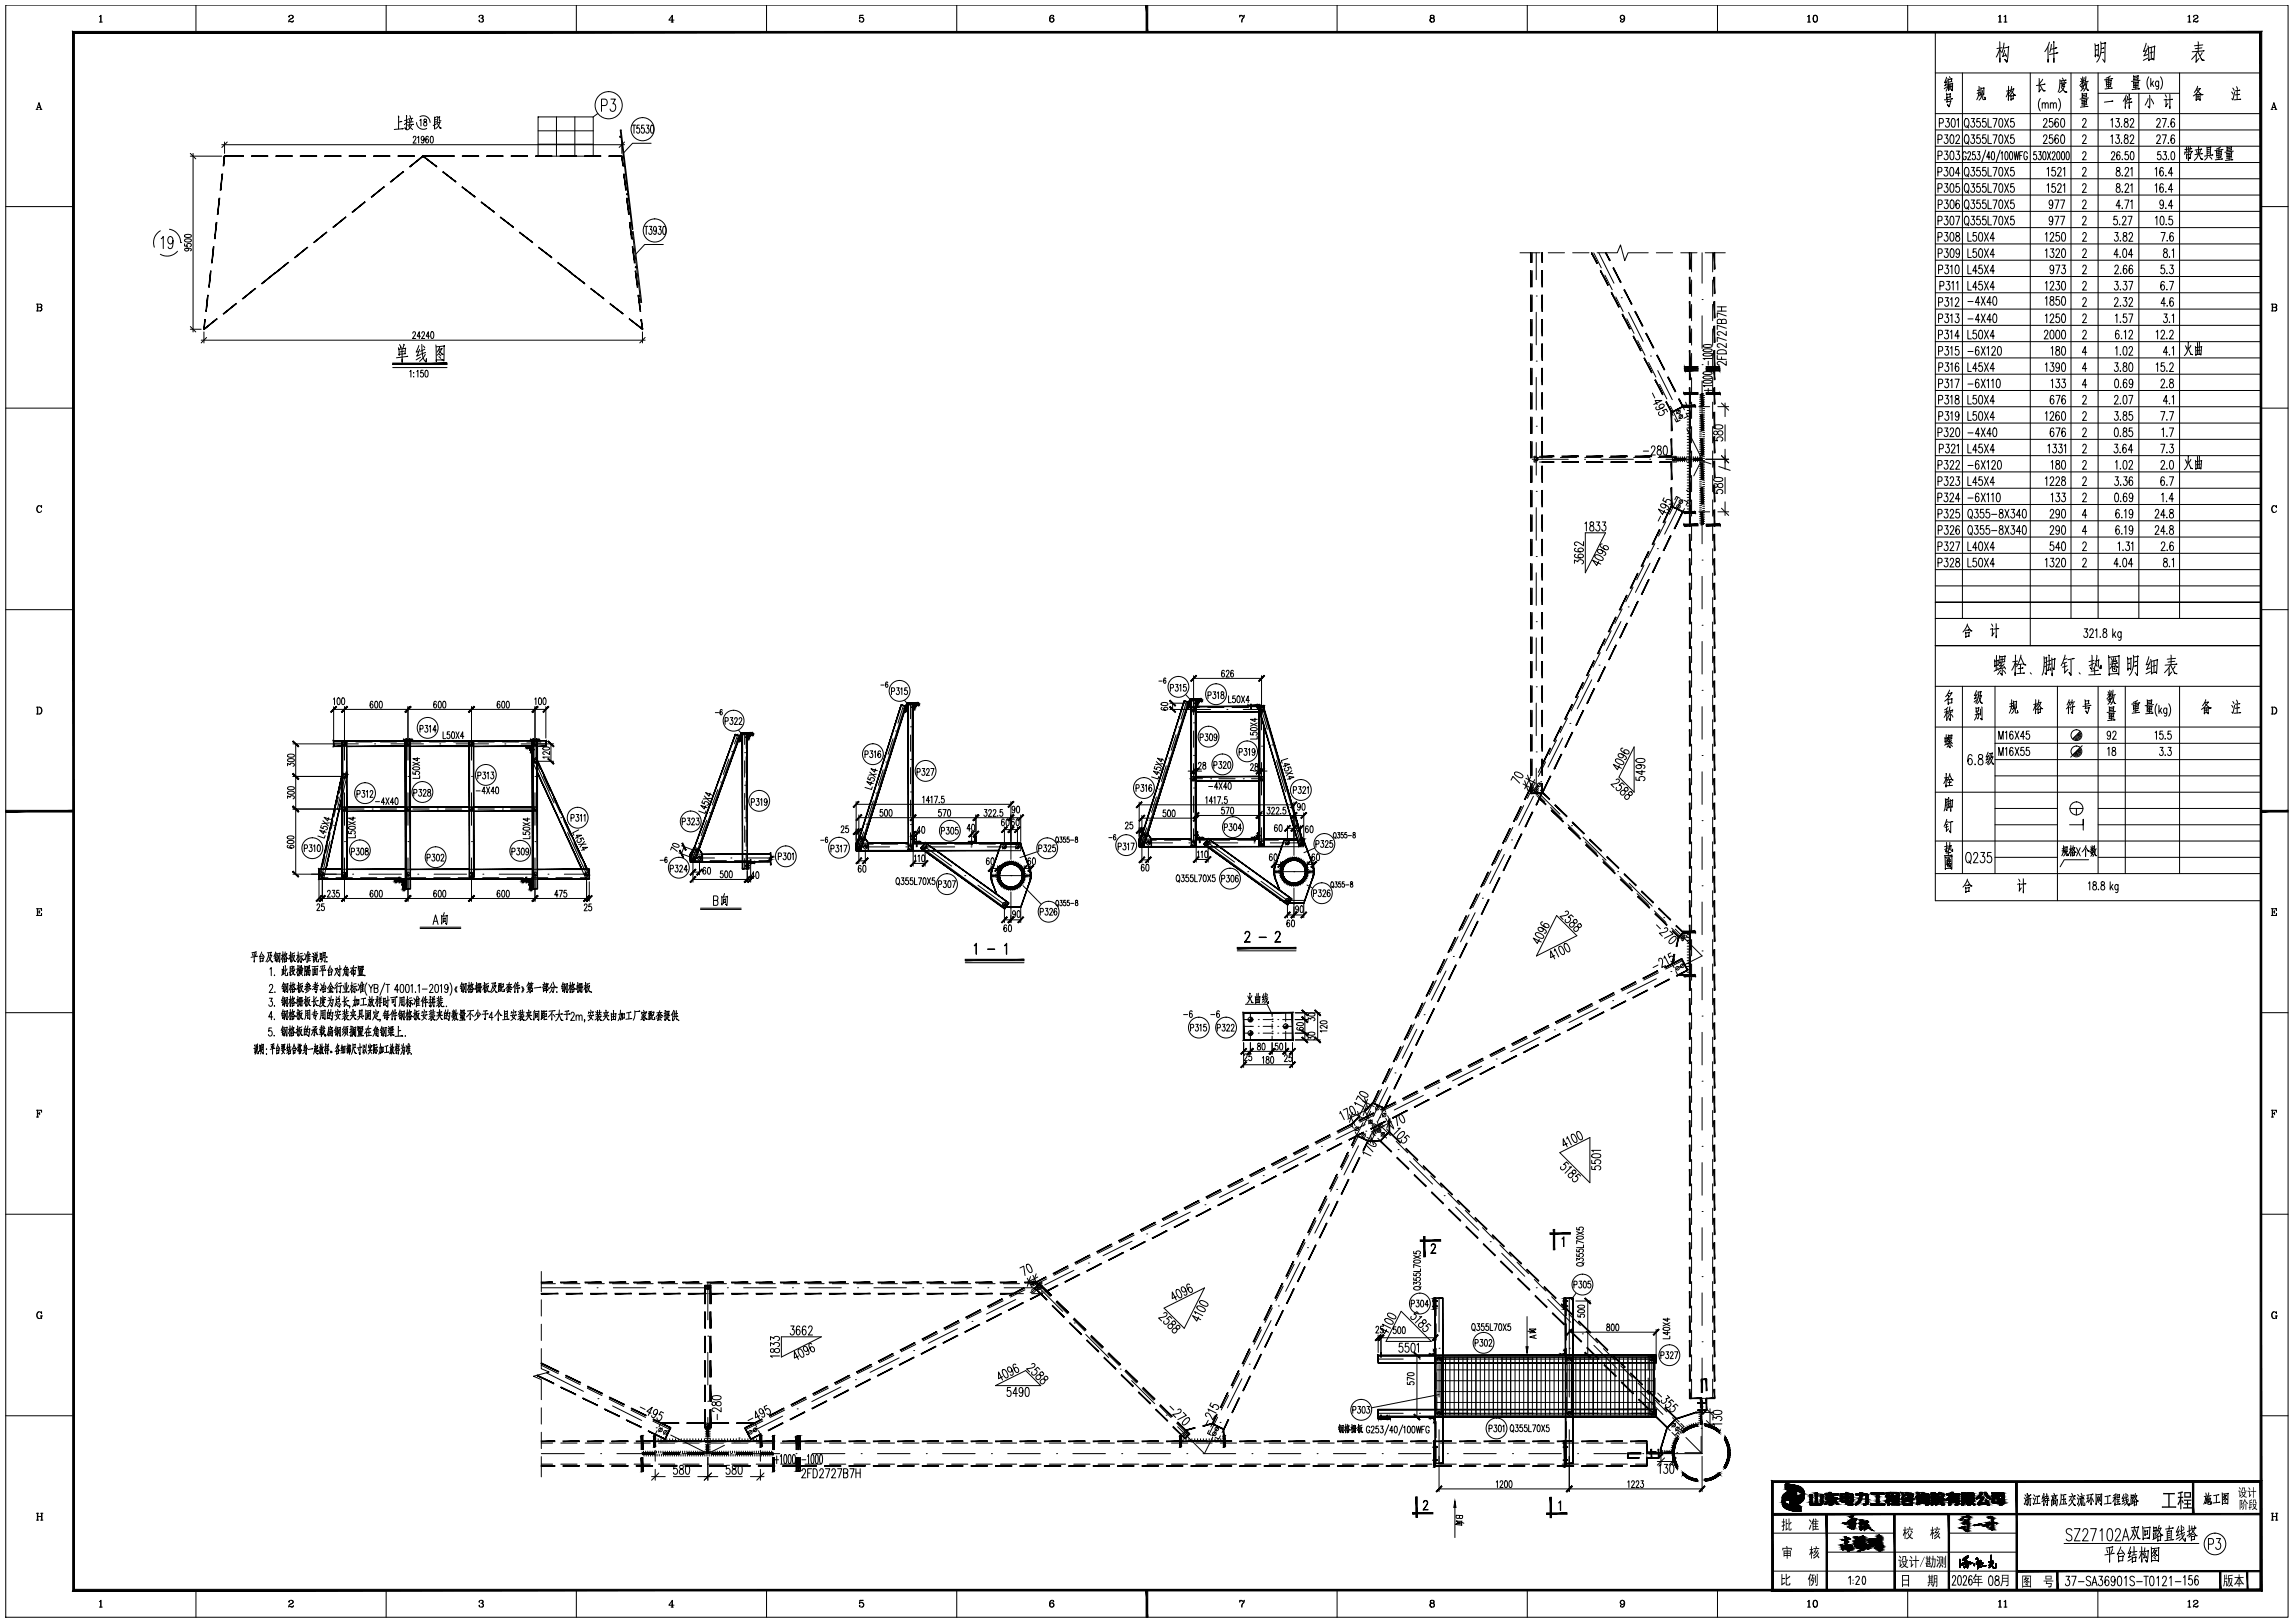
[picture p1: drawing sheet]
<svg xmlns="http://www.w3.org/2000/svg" width="845mm" height="598mm" viewBox="0 0 845 598" stroke-linecap="round" stroke-linejoin="round" font-family="sans-serif">
<!-- layer: 4 -->
<g fill="none" stroke="#000" stroke-width=".37">
<path d="M566.1 93.1v9.9M589.1 93.1l5.6 11.3M627.2 93.1v11.3M566.1 109.1h.1M566.1 115v12M597.4 109.7h.1M600.1 115.1l5.4 10.7M627.2 110.4h.1M627.2 116.4v12M566.1 133.1h.1M566.1 139v12M608.1 131.2h.1"/>
<path d="M610.8 136.5l5.4 10.8M627.2 134.3h.1M566.1 157h.1M618.9 152.6h.1M621.6 158l5.6 11.2M627.2 158.3h.1M627.2 140.4v12M564.6 169.2h13.3M566.1 163v12M583.9 169.2h.1M589.9 169.2h12M607.9 169.2h.1"/>
<path d="M613.9 169.2h13.3M627.2 164.4v12M627.2 169.2l-3.1 6.1M566.1 181h.1M566.1 187v12.1M618.7 186.1l-5.3 10.7M621.4 180.7h.1M627.2 182.4h.1M627.2 188.3v12M566.1 205h.1M566.1 211v12M608 207.5l-5.4 10.7"/>
<path d="M610.7 202.1h.1M627.2 206.4h.1M627.2 212.3v12M566.1 229h.1M566.1 235v12M597.3 229l-5.4 10.7M599.9 223.6h.1M627.2 230.4h.1M627.2 236.3v12M566.1 253h.1M566.1 259v12M586.5 250.4l-5.4 10.8"/>
<path d="M589.2 245.1h.1M627.2 254.3h.1M122.9 274.1h9.1M126.9 273.1v7M138 274.1h.1M144 274.1h12M150.3 273.1v7M162 274.1h.1M168 274.1h12M173.7 273.1v7M186 274.1h.1M192 274.1h9.1"/>
<path d="M197.1 273.1v7M438.4 261.4h7.7M452.1 261.4h.1M458.1 261.4h7.7M464.6 260.4l2.4 8.3M464.8 274.9h.1M464.8 261.9v7M468.7 274.4h.1M566.1 277h.1M575.8 271.9l-5.4 10.7M578.5 266.5h.1M627.2 278.3h.1"/>
<path d="M627.2 260.4v12M126.9 286.1h.1M126.9 292.1v12M127.5 284.4l-3.2 13.8M150.3 286.1h.1M150.3 292.1v12M173.7 286.1h.1M173.7 292.1v12M197.1 286.1h.1M197.1 280.5l7 15.3M197.1 292.1v12M464.8 298.9h.1"/>
<path d="M464.8 280.9v12M470.3 280.2l3.4 11.5M475.4 297.5h.1M564.9 290.1l9.9 9.9M565 293.3l-5.4 10.8M566.1 283v9.9M567.7 288h.1M627.2 284.4v12M121.6 309.9l-3.2 13.9M122.9 304.1h.1M126.9 310.1h.1M126.9 316.1v7"/>
<path d="M150.3 310.1h.1M150.3 316.1v7M173.7 310.1h.1M173.7 316.1v7M197.1 310.1h.1M197.1 316.1v7M206.6 301.3h.1M209.1 306.7l7 15.4M254.3 316.1h9M269.3 316.1h.1M275.3 316.1h9M315.5 312h12.3"/>
<path d="M333.8 312h.1M339.8 312h12M340.9 312l9.7 7.1M357.8 312h.1M363.8 312h12.3M372.5 310.6v6M419.8 310.5h12.3M438.1 310.5h.1M444.1 310.5h12M445.2 310.5l9.7 7.1M462.1 310.5h.1M464.8 304.9v7"/>
<path d="M468.1 310.5h12.3M476.8 309.1v6.1M477.1 303.2l2.4 8.3M554.3 314.8l-5.4 10.7M557 309.5h.1M579 304.2h.1M583.3 308.4l8.5 8.5M627.2 302.3h.1M627.2 308.4v11.9M114.7 322.1h9.2M129.9 322.1h.1M135.9 322.1h12"/>
<path d="M153.9 322.1h.1M159.9 322.1h12M177.9 322.1h.1M183.9 322.1h12M201.9 322.1h.1M207.9 322.1h9.2M355.5 322.6h.1M360.3 326.1l9.8 7.1M365.2 322.6h13.1M372.5 322.6h.1M372.5 328.6v6M459.8 321.1h.1"/>
<path d="M464.6 324.7l9.8 7M469.5 321.1h13.1M471.5 331.7h8.9M476.8 321.1h.1M476.8 327.2v5.9M543.5 336.3l-5.3 10.7M546.2 330.9h.1M596 321.1h.1M600.3 325.4l8.5 8.5M613 338.1h.1M627.2 326.3h.1M627.2 332.3v12"/>
<path d="M532.8 357.7l-5.4 10.8M535.5 352.4h.1M615.7 357.9h.1M617.3 342.3l9.9 9.9-6.1 3.1M627.2 350.4h.1M627.2 356.3v12M458.2 378.1h3.6M458.2 375.6h3.6M460.7 378.1h.1M460.7 373.1v3.2M460.7 379.9v3.2M463.6 378.1h.1"/>
<path d="M463.6 375.6h.1M465.4 378.1h3.6M465.4 375.6h3.6M468.7 375.5h.1M468.7 376.3h.1M468.7 379.9h.1M468.7 373.1v1.4M468.7 377.3v1.8M470.8 378.1h.1M470.8 375.6h.1M472.6 378.1h3.6M472.6 375.6h3.6"/>
<path d="M473.7 378.1h.1M473.7 373.1v3.2M473.7 379.9v3.2M522.1 379.2l-5.4 10.7M524.7 373.8h.1M572.7 379.4h.1M588.9 371.4l-10.8 5.3M594.2 368.7h.1M610.3 360.6l-10.7 5.4M627.2 374.4h.1M458.2 380.6h3.6M463.6 380.6h.1"/>
<path d="M465.4 380.6h3.6M468.7 380.9h.1M468.7 381.7v1.4M470.8 380.6h.1M472.6 380.6h3.6M514 395.3h.1M545.9 392.9l-10.7 5.3M551.3 390.2h.1M567.4 382.1l-10.7 5.4M627.2 398.3h.1M627.2 380.3v12M503 414.3l-10.7 5.4"/>
<path d="M503.3 416.8h.1M505 413.3l5.9 6M508.4 411.6h.1M511.3 400.7l-5.4 10.7M524.5 403.6l-10.8 5.4M529.8 400.9h.1M627.2 404.3v12M460.1 435.8l-10.8 5.4M465.5 433.1h.1M481.5 425.1l-10.7 5.3M486.9 422.4h.1M492.5 438.2h.1"/>
<path d="M500.6 422.1l-5.4 10.8M515.2 423.5h.1M519.4 427.8l8.5 8.5M627.2 422.3h.1M627.2 428.3v12.1M417.2 457.3l-10.8 5.4M422.5 454.6h.1M438.6 446.6l-10.7 5.3M444 443.9h.1M481.8 459.7h.1M489.8 443.6l-5.3 10.7M532.1 440.5h.1"/>
<path d="M536.4 444.8l8.5 8.4M549.1 457.5h.1M627.2 446.3h.1M627.2 452.3v12M199.5 474.5h14.5M220 474.5h.1M226 474.5h12M244 474.5h.1M250 474.5h12M260.8 472.9v13.4M268 474.5h.1M274 474.5h12"/>
<path d="M292 474.5h.1M298 474.5h12M316 474.5h.1M322 474.5h12M340 474.5h.1M346 474.5h12M364 474.5h.1M370 474.5h14.6M374.2 478.8l-10.7 5.3M379.6 476.1h.1M381.7 473.3l9.9 9.9M395.7 468l-10.7 5.4"/>
<path d="M401.1 465.3h.1M479.1 465.1l-5.4 10.7M530.2 478.3v12.4M553.3 461.7l8.5 8.5M566.1 474.5h.1M570.3 478.7l8.5 8.5M578.2 478.3v12.4M627.2 470.3h.1M627.2 476.3v12M260.8 492.3h.1M260.8 498.2v12M336.7 497.6h.1"/>
<path d="M352.8 489.5l-10.7 5.4M358.1 486.8h.1M395.8 487.4h.1M400 491.7l8.5 8.5M468.4 486.5l-5.4 10.7M471 481.1h.1M530.2 496.7h.1M578.2 496.7h.1M583 491.4h.1M587.3 495.7l8.5 8.4M608.6 499.7v22M627.2 494.3h.1"/>
<path d="M201.3 505.8l13.7 6.8M220.3 515.3h.1M225.7 518l10.7 5.3M260.8 516.3h.1M293.8 519.1h.1M309.9 511l-10.8 5.4M315.2 508.3h.1M331.3 500.3l-10.7 5.3M412.7 504.4h.1M417 508.7l8.5 8.5M457.6 508l-5.4 10.7M460.3 502.6h.1"/>
<path d="M507.8 500.7h9.2M523 500.7h.1M529 500.7h12M530.2 502.7v12M547 500.7h.1M553 500.7h12M571 500.7h.1M577 500.7h12M578.2 502.7v12M595 500.7h.1M600 508.4h.1M601 500.7h9.2"/>
<path d="M604.2 512.6l8.5 8.5M627.2 518.3h.1M627.2 500.3v12M199.5 535.6h15.8M221.3 535.6h.1M227.3 535.6h12M241.8 526h.1M245.3 535.6h.1M247.2 528.7l13.6 6.9M251.3 535.6h12M260.8 522.2v13.4M266.9 532.5l-6.1 3.1"/>
<path d="M269.3 535.6h.1M272.3 529.8h.1M275.3 535.6h12M288.4 521.7l-10.7 5.4M293.3 535.6h.1M299.3 535.6h12M317.3 535.6h.1M323.3 535.6h12M341.3 535.6h.1M347.3 535.6h12M365.3 535.6h.1M371.3 535.6h12"/>
<path d="M389.3 535.6h.1M395.3 535.6h12M413.3 535.6h.1M419.3 535.6h12M429.7 521.4h.1M433.9 525.7l9.9 9.9 3.1-6.2M437.3 535.6h.1M443.3 535.6h12M449.6 524.1h.1M461.3 535.6h.1M467.3 535.6h12M485.3 535.6h.1"/>
<path d="M491.3 535.6h12M507.8 520.7h9.2M509.3 535.6h.1M515.3 535.6h12M523 520.7h.1M529 520.7h12M530.2 520.7h.1M530.2 526.7v12.5M533.3 535.6h.1M539.3 535.6h12M547 520.7h.1M553 520.7h12"/>
<path d="M557.3 535.6h.1M563.3 535.6h12M571 520.7h.1M577 520.7h12M578.2 520.7h.1M578.2 526.7v12.5M581.3 535.6h.1M587.3 535.6h12M595 520.7h.1M601 520.7h9.2M605.3 535.6h.1M611.3 535.6h15.9"/>
<path d="M617 525.4h.1M621.2 529.6l6 6M627.2 524.3v11.3"/>
</g>
<!-- layer: 2 -->
<g fill="none" stroke="#000" stroke-width=".37">
<path d="M619.1 151l-1.4 1.5M620 152.8l-1.4 1.5M566.2 169.1l-.2 .2M566.3 169v.4h-.4M566.3 168.9v.6h-.5M566.5 168.8v.8h-.8M566.5 168.7l-.9 1M616.9 169.1l-.1 .2M617 169v.4h-.3M617.1 168.9v.6h-.5M617.2 168.8v.8h-.7M617.3 168.7l-.9 1"/>
<path d="M617.5 168.5l-1.4 1.4M619.1 185.9l-1.4 1.4M620 184.2l-1.4 1.3M126 275h1.8M149.5 275h1.8M172.9 275h1.7M196.3 275h1.8M439 260.3h1.8M439 262.3h1.8M463.9 262.3h1.8M123.7 298l-.7 2.9M124.7 293.6l-.7 3"/>
<path d="M125.7 289.3l-.7 2.9M126 297.3h1.8M126 298.9h1.8M126.7 284.9l-.7 2.9M127.8 286.2l-1.8 7.9M127.8 285.3l-1.5-.5-.3 1.1M149.5 297.3h1.8M149.5 298.9h1.8M172.9 297.3h1.7M172.9 298.9h1.7M196.3 297.3h1.8M196.3 298.9h1.8"/>
<path d="M438.8 287.7h1.8M438.8 286.1h1.8M463.9 287.7h1.8M463.9 286.1h1.8M566.8 290.6l-1.4 1.4M567.8 288.5l-1.4 1.4M118.7 320l-.7 2.8M119.7 315.6l-.7 2.9M120.7 311.2l-.7 2.9M121.7 306.8l-.7 2.9M122.7 302.4l-.7 3M255.4 316l-.2 .2"/>
<path d="M255.5 315.9v.4h-.4M255.7 315.8v.6h-.7M255.8 315.7a.58 .58 0 0 1 0 .8 .58 .58 0 0 1-.9 0M255.8 312.9l1 1.1M255.9 315.6l-1.1 1M255.9 313a.58 .58 0 0 1 .8 .1 .58 .58 0 0 1 0 .8M256 313.1l.6 .1v.6M256.1 315.3l-1.5 1.6M256.1 313.3h.4v.4M256.2 313.4l.2 .2M257.3 315.6l.9 1M257.4 315.7a.58 .58 0 0 1 .8 0 .58 .58 0 0 1-.1 .8"/>
<path d="M257.5 315.8h.6l-.1 .6M257.6 315.9h.4l-.1 .4M257.7 316l.1 .2M316.6 311.9l-.2 .2M316.7 311.8v.4h-.4M316.8 311.7v.6h-.6M316.8 308.9l1 1M316.9 311.6a.58 .58 0 0 1 0 .8 .58 .58 0 0 1-.8 0M316.9 308.9a.58 .58 0 0 1 .8 0 .58 .58 0 0 1 0 .9M317 309.1h.6v.6M317.1 309.2h.4v.4M317.2 309.3l.2 .2"/>
<path d="M317.2 311.3l-1.5 1.5M318.3 311.5l1.1 1M318.5 311.6a.58 .58 0 0 1 .8 0 .58 .58 0 0 1 0 .8M318.6 311.7h.6v.6M318.7 311.8h.4v.4M318.8 311.9l.2 .2M335 311.5l1 1M335.1 311.6a.58 .58 0 0 1 .9 0 .58 .58 0 0 1 0 .8M335.2 311.7h.7v.6M335.3 311.8h.4v.4M335.4 311.9l.2 .2M341 311.9l-.2 .2"/>
<path d="M341.1 311.8v.4h-.4M341.2 311.7v.6h-.6M341.3 311.6a.58 .58 0 0 1 0 .8 .58 .58 0 0 1-.8 0M341.4 311.5l-1 1M370.2 311.9l-.2 .2M370.3 311.8v.4h-.4M370.4 311.7v.6h-.6M370.5 311.6a.58 .58 0 0 1 0 .8 .58 .58 0 0 1-.8 0M370.9 311.3l-1.6 1.5M375 311.9l-.2 .2M375.1 311.8v.4h-.4M375.2 311.7v.6h-.6"/>
<path d="M375.3 311.6a.58 .58 0 0 1 0 .8 .58 .58 0 0 1-.8 0M375.7 311.3l-1.6 1.5M420.9 310.5l-.2 .2M421 310.4v.4h-.4M421.1 310.3v.6h-.6M421.1 307.4l1 1M421.2 310.2a.58 .58 0 0 1 0 .8 .58 .58 0 0 1-.9 0M421.2 307.5a.58 .58 0 0 1 .8 0 .58 .58 0 0 1 0 .8M421.3 307.6h.6v.6M421.4 307.7h.4v.4M421.5 307.8l.2 .2M421.5 309.8l-1.5 1.5"/>
<path d="M422.6 310.1l1.1 1M422.7 310.2a.58 .58 0 0 1 .9 0 .58 .58 0 0 1 0 .8M422.8 310.3h.7v.6M423 310.4h.4v.4M423.1 310.5l.2 .2M439.3 310.1l1 1M439.4 310.2a.58 .58 0 0 1 .8 0 .58 .58 0 0 1 0 .8M439.5 310.3h.6v.6M439.6 310.4h.4v.4M439.7 310.5l.2 .2M445.3 310.4l-.2 .2M445.4 310.3h-.4v.4"/>
<path d="M445.5 310.2h-.6v.6M445.6 310.1a.58 .58 0 0 0-.8 0 .58 .58 0 0 0 0 .8M445.7 310l-1.1 1M464 309.1h1.8M474.5 310.4l-.2 .2M474.6 310.3v.4h-.4M474.7 310.2v.6h-.6M474.8 310.1a.58 .58 0 0 1 0 .8 .58 .58 0 0 1-.8 0M474.9 310l-1 1M475.1 309.8l-1.5 1.5M479.3 310.4l-.2 .2M479.4 310.3v.4h-.4"/>
<path d="M479.5 310.2v.6h-.6M479.6 310.1a.58 .58 0 0 1 0 .8 .58 .58 0 0 1-.8 0M479.7 310l-1 1M480 309.8l-1.6 1.5M126 320.3h1.8M149.4 323.9h1.8M149.5 320.3h1.8M172.9 320.3h1.6M196.2 323.9h1.8M196.3 320.3h1.8M370.2 333.1l-.2 .2M370.3 333v.4h-.4"/>
<path d="M370.4 332.9v.6h-.6M370.5 332.8a.58 .58 0 0 1 0 .8 .58 .58 0 0 1-.8 0M370.9 332.4l-1.6 1.6M474.5 331.6l-.2 .2M474.6 331.5v.4h-.4M474.7 331.4v.6h-.6M474.8 331.3a.58 .58 0 0 1 0 .8 .58 .58 0 0 1-.8 0M475.1 331l-1.5 1.5M618.8 356l-1.4 1.4M620.6 355.1l-1.4 1.5M620.8 344.4l-1.4 1.4M460.9 375.5l-.3 .3"/>
<path d="M461 375.4v.5h-.5M461.1 375.3v.7h-.7M461.3 375.1a.73 .73 0 0 1 0 1.1 .73 .73 0 0 1-1.1 0M461.4 375l-1.3 1.3M473.9 378l-.3 .3M474 377.9v.5h-.5M474.1 377.8v.7h-.7M474.3 377.6a.73 .73 0 0 1 0 1 .73 .73 0 0 1-1.1 0M474.4 377.5l-1.3 1.3M460.9 380.5l-.3 .3M461 380.4v.5h-.5M461.1 380.2v.8h-.7"/>
<path d="M461.3 380.1a.73 .73 0 0 1 0 1 .73 .73 0 0 1-1.1 0M461.4 380l-1.3 1.3M500.6 415.2l-1.4 1.4M503.1 417.7l-1.4 1.4M504.3 412.6l1.4 1.5M505.7 412.6l-1.4 1.5M508.2 407.6l-1.4 1.4M508.8 415.8l-1.4 1.4M510.3 417.2l-1.5 1.5M510.8 410.1l-1.5 1.4M260.9 474.3l-.2 .2M261 474.3v.3h-.4"/>
<path d="M261.1 474.2v.5h-.6M261.2 474.1v.7h-.8M261.3 474l-1 .9M381.5 474.8l-1.4 1.4M383.6 473.8l-1.4 1.3M529.7 500.2l1.1 1M529.8 500.3a.58 .58 0 0 1 .9 0 .58 .58 0 0 1 0 .8M529.9 500.4h.7v.6M530.1 500.5h.4v.4M530.2 500.6l.2 .2M577.7 500.2l1.1 1M577.8 500.3a.58 .58 0 0 1 .9 0 .58 .58 0 0 1 0 .8"/>
<path d="M577.9 500.4h.6v.6M578 500.5h.4v.4M578.1 500.6l.2 .2M608.8 500.6l-.2 .2M608.9 500.5v.4h-.4M609 500.4v.6h-.6M609.1 500.3a.58 .58 0 0 1 0 .8 .58 .58 0 0 1-.9 0M609.2 500.2l-1.1 1M244.1 526.1l-1.4 1.4M245.9 527l-1.4 1.4M260.9 525.1l-.2 .2M261 525v.4h-.4"/>
<path d="M261.1 524.9v.6h-.6M261.2 524.8v.8h-.8M261.5 524.5l-1.4 1.4M277.2 527l-1.5 1.4M279 526.1l-1.5 1.4M437.5 527.8l-1.5 1.4M448.2 527.5l-1.5 1.5M449.1 525.8l-1.4 1.4M529.7 520.2l1.1 1M529.8 520.3a.58 .58 0 0 1 .9 0 .58 .58 0 0 1 0 .8M529.9 520.4h.7v.6M530.1 520.5h.4v.4"/>
<path d="M530.2 520.6l.2 .2M578.3 520.6l-.2 .2M578.4 520.5h-.4v.4M578.5 520.4h-.6v.6M578.7 520.3a.58 .58 0 0 0-.9 0 .58 .58 0 0 0 0 .8M578.8 520.2l-1.1 1M608.8 520.6l-.2 .2M608.9 520.5v.4h-.4M609 520.4v.6h-.6M609.1 520.3a.58 .58 0 0 1 0 .8 .58 .58 0 0 1-.9 0M609.2 520.2l-1.1 1M617.4 524.4l-1.4 1.4"/>
<path d="M618.8 525.8l-1.4 1.4"/>
<circle cx="618.5" cy="151.8" r=".67"/>
<circle cx="619.3" cy="153.5" r=".67"/>
<circle cx="566.1" cy="169.2" r=".67"/>
<circle cx="616.8" cy="169.2" r=".67"/>
<circle cx="618.5" cy="186.6" r=".67"/>
<circle cx="619.3" cy="184.8" r=".67"/>
<circle cx="566.1" cy="291.3" r=".67"/>
<circle cx="567.1" cy="289.2" r=".67"/>
<circle cx="255.3" cy="316.1" r=".73"/>
<circle cx="256.3" cy="313.5" r=".73"/>
<circle cx="257.8" cy="316.1" r=".73"/>
<circle cx="316.5" cy="312" r=".73"/>
<circle cx="317.3" cy="309.4" r=".73"/>
<circle cx="318.9" cy="312" r=".73"/>
<circle cx="335.5" cy="312" r=".73"/>
<circle cx="340.9" cy="312" r=".73"/>
<circle cx="370.1" cy="312" r=".73"/>
<circle cx="374.9" cy="312" r=".73"/>
<circle cx="420.8" cy="310.6" r=".73"/>
<circle cx="421.6" cy="307.9" r=".73"/>
<circle cx="423.2" cy="310.6" r=".73"/>
<circle cx="439.8" cy="310.6" r=".73"/>
<circle cx="445.2" cy="310.5" r=".73"/>
<circle cx="474.4" cy="310.5" r=".73"/>
<circle cx="479.2" cy="310.5" r=".73"/>
<circle cx="370.1" cy="333.2" r=".73"/>
<circle cx="474.4" cy="331.7" r=".73"/>
<circle cx="618.1" cy="356.7" r=".67"/>
<circle cx="619.9" cy="355.8" r=".67"/>
<circle cx="620.1" cy="345.1" r=".67"/>
<circle cx="460.7" cy="375.6" r=".9"/>
<circle cx="473.7" cy="378.1" r=".9"/>
<circle cx="460.7" cy="380.6" r=".9"/>
<circle cx="499.9" cy="415.9" r=".67"/>
<circle cx="502.4" cy="418.4" r=".67"/>
<circle cx="505" cy="413.3" r=".67"/>
<circle cx="507.5" cy="408.3" r=".67"/>
<circle cx="508.2" cy="416.5" r=".67"/>
<circle cx="509.6" cy="417.9" r=".67"/>
<circle cx="510" cy="410.8" r=".67"/>
<circle cx="260.8" cy="474.4" r=".67"/>
<circle cx="380.8" cy="475.5" r=".67"/>
<circle cx="382.9" cy="474.4" r=".67"/>
<circle cx="530.3" cy="500.7" r=".73"/>
<circle cx="578.2" cy="500.7" r=".73"/>
<circle cx="608.7" cy="500.7" r=".73"/>
<circle cx="243.4" cy="526.8" r=".67"/>
<circle cx="245.2" cy="527.7" r=".67"/>
<circle cx="260.8" cy="525.2" r=".67"/>
<circle cx="276.5" cy="527.7" r=".67"/>
<circle cx="278.2" cy="526.8" r=".67"/>
<circle cx="436.8" cy="528.5" r=".67"/>
<circle cx="447.5" cy="528.2" r=".67"/>
<circle cx="448.4" cy="526.4" r=".67"/>
<circle cx="530.3" cy="520.7" r=".73"/>
<circle cx="578.2" cy="520.7" r=".73"/>
<circle cx="608.7" cy="520.7" r=".73"/>
<circle cx="616.7" cy="525" r=".67"/>
<circle cx="618.1" cy="526.5" r=".67"/>
</g>
<!-- layer: 1 -->
<g fill="#000" stroke="#000" stroke-width=".37">
<path d="M82.7 57.6h7v-.2zM82.7 57.4h7l-7 .2z"/>
<path d="M92.7 57.6h6v-.2zM92.7 57.4h6l-6 .2z"/>
<path d="M101.7 57.6h6v-.2zM101.7 57.4h6l-6 .2z"/>
<path d="M110.7 57.6h6v-.2zM110.7 57.4h6l-6 .2z"/>
<path d="M119.7 57.6h6v-.2zM119.7 57.4h6l-6 .2z"/>
<path d="M128.7 57.6h6v-.2zM128.7 57.4h6l-6 .2z"/>
<path d="M137.7 57.6h6v-.2zM137.7 57.4h6l-6 .2z"/>
<path d="M146.7 57.6h6v-.2zM146.7 57.4h6l-6 .2z"/>
<path d="M155.7 57.6h6.9v-.2zM155.7 57.4h6.9l-6.9 .2z"/>
<path d="M162.6 57.6h4.8v-.2zM162.6 57.4h4.8l-4.8 .2z"/>
<path d="M170.4 57.6h6v-.2zM170.4 57.4h6l-6 .2z"/>
<path d="M179.4 57.6h6v-.2zM179.4 57.4h6l-6 .2z"/>
<path d="M188.4 57.6h6v-.2zM188.4 57.4h6l-6 .2z"/>
<path d="M197.4 57.6h6v-.2zM197.4 57.4h6l-6 .2z"/>
<path d="M206.4 57.6h6v-.2zM206.4 57.4h6l-6 .2z"/>
<path d="M215.4 57.6h6v-.2zM215.4 57.4h6l-6 .2z"/>
<path d="M224.4 57.6h4.7v-.2zM224.4 57.4h4.7l-4.7 .2z"/>
<path d="M80.8 73l-.7 6h.2zM80.8 73h.2l-.7 6z"/>
<path d="M81.9 64.1l-.8 5.9 .2 .1zM81.9 64.1h.1l-.7 6z"/>
<path d="M82.6 57.5l-.4 3.6h.2zM82.6 57.5h.2l-.4 3.6z"/>
<path d="M129.7 78.1l.2 .1 4.5-3.8zM129.9 78.2l4.5-3.8 .2 .1z"/>
<path d="M136.8 72.5l.1 .2 4.6-3.9zM136.9 72.7l4.6-3.9 .1 .1z"/>
<path d="M143.8 66.9l.2 .2 4.6-3.9zM144 67.1l4.6-3.9 .1 .2z"/>
<path d="M150.9 61.3l.1 .2 4.9-4.1zM151 61.5l4.9-4.1 .1 .2z"/>
<path d="M155.9 57.6l4.9 3.9 .2-.2zM156 57.4l5 3.9-5.1-3.7z"/>
<path d="M163.2 63.4l4.7 3.7 .1-.2zM163.3 63.2l4.7 3.7-4.8-3.5z"/>
<path d="M170.2 68.9l4.7 3.8 .2-.2zM170.4 68.8l4.7 3.7-4.9-3.6z"/>
<path d="M177.3 74.5l4.7 3.7 .1-.1zM177.4 74.4l4.7 3.7-4.8-3.6z"/>
<path d="M229 57.5l.5 3.6h.2zM229 57.5h.2l.5 3.6z"/>
<path d="M229.8 64.1l.7 6 .2-.1zM229.8 64.1h.2l.7 5.9z"/>
<path d="M230.9 73l.7 6h.2zM230.9 73h.2l.7 6z"/>
<path d="M78.7 90.9l-.8 6h.2zM78.7 90.9h.1l-.7 6z"/>
<path d="M79.7 82l-.7 5.9h.2zM79.7 82h.2l-.7 5.9z"/>
<path d="M108.5 94.8l.2 .2 4.5-3.9zM108.7 95l4.5-3.9 .2 .1z"/>
<path d="M115.6 89.2l.1 .2 4.6-3.9zM115.7 89.4l4.6-3.9 .1 .2z"/>
<path d="M122.7 83.7l.1 .1 4.6-3.9zM122.8 83.8l4.6-3.9z"/>
<path d="M184.4 80.1l4.7 3.7 .1-.1zM184.5 79.9l4.7 3.8-4.8-3.6z"/>
<path d="M191.4 85.7l4.7 3.7 .2-.2zM191.6 85.5l4.7 3.7-4.9-3.5z"/>
<path d="M198.5 91.2l4.7 3.8 .1-.2zM198.6 91.1l4.7 3.7z"/>
<path d="M231.9 82l.8 5.9h.2zM231.9 82h.2l.8 5.9z"/>
<path d="M233 90.9l.7 6h.2zM233 90.9h.2l.7 6z"/>
<path d="M563.9 93.1l.3 3.6v-3.6zM563.9 93.1l.3 3.6h-.3z"/>
<path d="M563.9 99.7l.3 6v-6zM563.9 99.7l.3 6h-.3z"/>
<path d="M568.1 93.1v3.6h.3zM568.1 93.1h.3v3.6z"/>
<path d="M586.4 93.2l2.2 3.8-2-3.9zM586.4 93.2l2.2 3.8-.3 .1z"/>
<path d="M589.7 99.8l2.9 5.2-2.7-5.3zM589.7 99.8l2.9 5.2-.2 .1z"/>
<path d="M591.6 93.2l1.4 2.9 .3-.2zM591.6 93.2l.2-.1 1.5 2.8z"/>
<path d="M622.5 93.1v6h.2zM622.5 93.1h.2v6z"/>
<path d="M631.6 93.1l.2 6v-6zM631.6 93.1l.2 6h-.2z"/>
<path d="M76.5 108.8l-.7 5.9h.2zM76.5 108.8h.2l-.7 5.9z"/>
<path d="M77.6 99.8l-.7 6h.2zM77.6 99.8h.2l-.7 6z"/>
<path d="M82.3 115.5l.1 .2 4.6-3.9zM82.4 115.7l4.6-3.9 .1 .2z"/>
<path d="M89.3 110l.2 .1 4.5-3.8zM89.5 110.1l4.5-3.8 .2 .1z"/>
<path d="M96.4 104.4l.1 .2 4.7-4zM96.5 104.6l4.7-4z"/>
<path d="M101.2 100.6l5-3.9zM101.3 100.7l4.9-4 .1 .1z"/>
<path d="M205.5 96.8l5 3.9 .1-.1zM205.7 96.7l4.9 3.9-5.1-3.8z"/>
<path d="M210.5 100.7l4.8 3.9 .2-.2zM210.6 100.6l4.9 3.8-5-3.7z"/>
<path d="M217.7 106.4l4.7 3.7zM217.8 106.3l4.7 3.7-4.8-3.6z"/>
<path d="M224.8 112l4.7 3.7 .1-.2zM224.9 111.8l4.7 3.7-4.8-3.5z"/>
<path d="M234.1 99.8l.7 6h.2zM234.1 99.8h.2l.7 6z"/>
<path d="M235.1 108.8l.7 5.9h.3zM235.1 108.8h.2l.8 5.9z"/>
<path d="M563.9 108.7l.3 6v-6zM563.9 108.7l.3 6h-.3z"/>
<path d="M563.9 117.7l.3 6v-6zM563.9 117.7l.3 6h-.3z"/>
<path d="M568.1 108.7v6h.3zM568.1 108.7h.3v6z"/>
<path d="M568.1 99.7v6h.3zM568.1 99.7h.3v6z"/>
<path d="M593.7 107.8l2.9 5.3-2.7-5.4zM593.7 107.8l2.9 5.3-.2 .1z"/>
<path d="M594.4 98.7l2.6 5.4 .3-.1zM594.4 98.7l.2-.1 2.7 5.4z"/>
<path d="M597.7 115.9l2.9 5.2-2.6-5.3zM597.7 115.9l2.9 5.2-.2 .1z"/>
<path d="M598.4 106.8l2.7 5.3 .2-.1zM598.4 106.8l.2-.1 2.7 5.3z"/>
<path d="M622.5 111.1v6.1h.2zM622.5 111.1h.2v6.1z"/>
<path d="M622.5 102.2v6h.2zM622.5 102.2h.2v6z"/>
<path d="M631.6 102.2l.2 6v-6zM631.6 102.2l.2 6h-.2z"/>
<path d="M631.6 111.1l.2 6.1v-6.1zM631.6 111.1l.2 6.1h-.2z"/>
<path d="M75.5 117.7l-.5 3.6h.2zM75.5 117.7h.1l-.4 3.6z"/>
<path d="M75.1 121.2l.1 .2 4.7-4zM75.2 121.4l4.7-4 .1 .2z"/>
<path d="M236.2 117.7l.4 3.6h.2zM236.2 117.7h.2l.4 3.6z"/>
<path d="M231.8 117.6l4.9 3.8 .1-.2zM231.9 117.4l4.9 3.8z"/>
<path d="M563.9 126.7l.3 6v-6zM563.9 126.7l.3 6h-.3z"/>
<path d="M563.9 135.7l.3 6v-6zM563.9 135.7l.3 6h-.3z"/>
<path d="M568.1 126.7v6h.3zM568.1 126.7h.3v6z"/>
<path d="M568.1 117.7v6h.3zM568.1 117.7h.3v6z"/>
<path d="M601.8 123.9l2.9 5.3-2.7-5.4zM601.8 123.9l2.9 5.3-.3 .1z"/>
<path d="M602.4 114.8l2.7 5.4 .2-.1zM602.4 114.8l.3-.1 2.6 5.4z"/>
<path d="M605.8 132l2.9 5.2-2.7-5.3zM605.8 132l2.9 5.2-.2 .1z"/>
<path d="M606.4 122.9l2.7 5.3 .3-.1zM606.4 122.9l.3-.1 2.7 5.3z"/>
<path d="M609.8 140l2.9 5.3-2.7-5.4zM609.8 140l2.9 5.3-.2 .1z"/>
<path d="M610.5 130.9l2.7 5.4 .2-.1zM610.5 130.9l.2-.1 2.7 5.4z"/>
<path d="M620.7 135.2v.7h.2zM620.7 135.2h.2v.7z"/>
<path d="M620.8 136.4v.3l4.9-.3zM620.8 136.7l4.9-.3v.3z"/>
<path d="M620.8 135v.3l4.9-.3zM620.8 135.3l4.9-.3v.3z"/>
<path d="M620.7 135.9l.2 .7v-.7zM620.7 135.9l.2 .7h-.2z"/>
<path d="M622.5 136.6v3.3h.2zM622.5 136.6h.2v3.3z"/>
<path d="M622.5 129.2v6h.2zM622.5 129.2h.2v6z"/>
<path d="M622.5 120.2v6h.2zM622.5 120.2h.2v6z"/>
<path d="M620.8 136h4.9v-.3zM620.8 135.7h4.9l-4.9 .3z"/>
<path d="M620.8 136h4.9v-.3zM620.8 135.7h4.9l-4.9 .3z"/>
<path d="M628.7 136.4v.3l4.8-.3zM628.7 136.7l4.8-.3v.3z"/>
<path d="M628.7 135v.3l4.8-.3zM628.7 135.3l4.8-.3v.3z"/>
<path d="M631.6 120.2l.2 6v-6zM631.6 120.2l.2 6h-.2z"/>
<path d="M631.6 129.2l.2 6v-6zM631.6 129.2l.2 6h-.2z"/>
<path d="M631.6 136.6l.2 3.3v-3.3zM631.6 136.6l.2 3.3h-.2z"/>
<path d="M633.4 135.9v.7h.3zM633.4 135.9h.3v.7z"/>
<path d="M628.7 136h4.8v-.3zM628.7 135.7h4.8l-4.8 .3z"/>
<path d="M628.7 136h4.8v-.3zM628.7 135.7h4.8l-4.8 .3z"/>
<path d="M633.4 135.2l.3 .7v-.7zM633.4 135.2l.3 .7h-.3z"/>
<path d="M563.9 144.7l.3 6v-6zM563.9 144.7l.3 6h-.3z"/>
<path d="M563.9 153.7l.3 6v-6zM563.9 153.7l.3 6h-.3z"/>
<path d="M568.1 153.7v6h.3zM568.1 153.7h.3v6z"/>
<path d="M568.1 144.7v6h.3zM568.1 144.7h.3v6z"/>
<path d="M568.1 135.7v6h.3zM568.1 135.7h.3v6z"/>
<path d="M613.9 148.1l2.1 3.7-1.9-3.8zM613.9 148.1l2.1 3.7-.2 .2z"/>
<path d="M615.8 151.9v6.8h.2zM615.8 151.9h.2v6.8z"/>
<path d="M615.8 151.8l.2 .2 4-2.3zM616 152l4-2.3 .1 .2z"/>
<path d="M614.5 139l2.7 5.3 .2-.1zM614.5 139l.2-.1 2.7 5.3z"/>
<path d="M618.5 147l1.5 2.9 .2-.1zM618.5 147l.3-.1 1.4 2.9z"/>
<path d="M620.1 149.7v.2l1.5-.2zM620.1 149.9l1.5-.2v.2zM621.6 149.7v.2l1-.2zM621.6 149.9l1-.2v.2z"/>
<path d="M620.6 149.7v.2l4-.2zM620.6 149.9l4-.2v.2z"/>
<path d="M620.6 145.1v.2l5.1-.2zM620.6 145.3l5.1-.2v.2z"/>
<path d="M620.5 149.4l.3 .4v-.4zM620.5 149.4l.3 .4h-.3z"/>
<path d="M620.5 144.8l.3 .4v-.4zM620.5 144.8l.3 .4h-.3z"/>
<path d="M622.5 151.9v6h.2zM622.5 151.9h.2v6z"/>
<path d="M622.5 142.9v6h.2zM622.5 142.9h.2v6z"/>
<path d="M622.5 149.8l.2 4.4v-4.4zM622.5 149.8l.2 4.4h-.2z"/>
<path d="M622.5 157.2l.2 6v-6zM622.5 157.2l.2 6h-.2z"/>
<path d="M624.5 149.4v.4h.3zM624.5 149.4h.3v.4z"/>
<path d="M620.6 149.5h4v-.2zM620.6 149.3h4l-4 .2z"/>
<path d="M620.6 144.9h5.1v-.3zM620.6 144.6h5.1l-5.1 .3z"/>
<path d="M626.8 152.7v6h.3zM626.8 152.7h.3v6z"/>
<path d="M626.8 145.2v4.5h.3zM626.8 145.2h.3v4.5z"/>
<path d="M627 145.1v.2l.4-.2zM627 145.3l.4-.2v.2z"/>
<path d="M627.3 145.2l.2 4.5v-4.5zM627.3 145.2l.2 4.5h-.2z"/>
<path d="M627.3 152.7l.2 6v-6zM627.3 152.7l.2 6h-.2z"/>
<path d="M628.7 145.1v.2l5-.2zM628.7 145.3l5-.2v.2z"/>
<path d="M631.6 142.9l.2 6v-6zM631.6 142.9l.2 6h-.2z"/>
<path d="M631.6 151.9l.2 6v-6zM631.6 151.9l.2 6h-.2z"/>
<path d="M633.6 144.8v.4h.2zM633.6 144.8h.2v.4z"/>
<path d="M628.7 144.9h5v-.3zM628.7 144.6h5l-5 .3z"/>
<path d="M563.9 162.7l.3 6v-6zM563.9 162.7l.3 6h-.3z"/>
<path d="M563.9 171.7l.3 6v-6zM563.9 171.7l.3 6h-.3z"/>
<path d="M568.1 171.7v6h.3zM568.1 171.7h.3v6z"/>
<path d="M568.1 162.7v6h.3zM568.1 162.7h.3v6z"/>
<path d="M568.2 168v.3l4.4-.3zM568.2 168.3l4.4-.3v.3z"/>
<path d="M568.2 170.3h4.4v-.2zM568.2 170.1h4.4l-4.4 .2z"/>
<path d="M575.6 168v.3l6-.3zM575.6 168.3l6-.3v.3z"/>
<path d="M575.6 170.3h6v-.2zM575.6 170.1h6l-6 .2z"/>
<path d="M584.6 168v.3l6-.3zM584.6 168.3l6-.3v.3z"/>
<path d="M584.6 170.3h6v-.2zM584.6 170.1h6l-6 .2z"/>
<path d="M593.6 168v.3l6-.3zM593.6 168.3l6-.3v.3z"/>
<path d="M593.6 170.3h6v-.2zM593.6 170.1h6l-6 .2z"/>
<path d="M602.6 168v.3l6-.3zM602.6 168.3l6-.3v.3z"/>
<path d="M602.6 170.3h6v-.2zM602.6 170.1h6l-6 .2z"/>
<path d="M611.6 168v.3l4.3-.3zM611.6 168.3l4.3-.3v.3z"/>
<path d="M615.8 170.7v6h.2zM615.8 170.7h.2v6z"/>
<path d="M615.8 161.7v6h.2zM615.8 161.7h.2v6z"/>
<path d="M611.6 170.3h4.3v-.2zM611.6 170.1h4.3l-4.3 .2z"/>
<path d="M617.8 169v.4h.3zM617.8 169h.3v.4z"/>
<path d="M618 168.8v.3l2.9-.3zM618 169.1l2.9-.3v.3z"/>
<path d="M618 169.5h2.9v-.2zM618 169.3h2.9l-2.9 .2z"/>
<path d="M622.5 169.9v6h.2zM622.5 169.9h.2v6z"/>
<path d="M622.5 160.9v6h.2zM622.5 160.9h.2v6z"/>
<path d="M622.5 166.2l.2 6v-6zM622.5 166.2l.2 6h-.2z"/>
<path d="M622.5 175.2l.2 6v-6zM622.5 175.2l.2 6h-.2z"/>
<path d="M624 168.8v.3l3-.3zM624 169.1l3-.3v.3z"/>
<path d="M626.8 170.7v6h.3zM626.8 170.7h.3v6z"/>
<path d="M626.8 161.7v6h.3zM626.8 161.7h.3v6z"/>
<path d="M624 169.5h3v-.2zM624 169.3h3l-3 .2z"/>
<path d="M626.8 169l.3 .4v-.4zM626.8 169l.3 .4h-.3z"/>
<path d="M627.3 161.7l.2 6v-6zM627.3 161.7l.2 6h-.2z"/>
<path d="M627.3 170.7l.2 6v-6zM627.3 170.7l.2 6h-.2z"/>
<path d="M627.3 179.7l.2 6v-6zM627.3 179.7l.2 6h-.2z"/>
<path d="M631.6 160.9l.2 6v-6zM631.6 160.9l.2 6h-.2z"/>
<path d="M631.6 169.9l.2 6v-6zM631.6 169.9l.2 6h-.2z"/>
<path d="M631.6 178.9l.2 6v-6zM631.6 178.9l.2 6h-.2z"/>
<path d="M563.9 180.7l.3 6v-6zM563.9 180.7l.3 6h-.3z"/>
<path d="M563.9 189.7l.3 6v-6zM563.9 189.7l.3 6h-.3z"/>
<path d="M563.9 198.7l.3 6v-6zM563.9 198.7l.3 6h-.3z"/>
<path d="M568.1 189.7v6h.3zM568.1 189.7h.3v6z"/>
<path d="M568.1 180.7v6h.3zM568.1 180.7h.3v6z"/>
<path d="M615.8 186.4l-3 6.1 .2 .1zM615.8 186.4l.2 .1-3 6.1z"/>
<path d="M615.5 197.4l-2.4 5.5 2.7-5.4zM615.5 197.4l-2.4 5.5-.3-.1z"/>
<path d="M615.8 179.7v6.8h.2zM615.8 179.7h.2v6.8z"/>
<path d="M615.8 186.6l4.2 2.1 .1-.2zM616 186.4l4.1 2.1-4.3-1.9z"/>
<path d="M620 188.5l-2.9 6.3 3.1-6.2zM620 188.5l-2.9 6.3-.2-.1z"/>
<path d="M620.5 188.6v.4h.3zM620.5 188.6h.3v.4z"/>
<path d="M620.5 193.2v.4h.3zM620.5 193.2h.3v.4z"/>
<path d="M620.6 188.4v.3l4-.3zM620.6 188.7l4-.3v.3z"/>
<path d="M620.6 193.1v.2l5.1-.2zM620.6 193.3l5.1-.2v.2z"/>
<path d="M622.5 187.9v6h.2zM622.5 187.9h.2v6z"/>
<path d="M622.5 178.9v6h.2zM622.5 178.9h.2v6z"/>
<path d="M621.6 188.7h1v-.3zM621.6 188.4h1l-1 .3zM620.1 188.7h1.5v-.3zM620.1 188.4h1.5l-1.5 .3z"/>
<path d="M622.5 184.2l.2 4.4v-4.4zM622.5 184.2l.2 4.4h-.2z"/>
<path d="M620.6 189.1h4v-.2zM620.6 188.9h4l-4 .2z"/>
<path d="M624.5 188.6l.3 .4v-.4zM624.5 188.6l.3 .4h-.3z"/>
<path d="M620.6 193.8h5.1v-.3zM620.6 193.5h5.1l-5.1 .3z"/>
<path d="M626.8 188.7v4.5h.3zM626.8 188.7h.3v4.5z"/>
<path d="M626.8 179.7v6h.3zM626.8 179.7h.3v6z"/>
<path d="M627 193.3h.4v-.2zM627 193.1h.4l-.4 .2z"/>
<path d="M627.3 188.7l.2 4.5v-4.5zM627.3 188.7l.2 4.5h-.2z"/>
<path d="M628.7 193.1v.2l5-.2zM628.7 193.3l5-.2v.2z"/>
<path d="M631.6 187.9l.2 6v-6zM631.6 187.9l.2 6h-.2z"/>
<path d="M631.6 196.9l.2 6v-6zM631.6 196.9l.2 6h-.2z"/>
<path d="M628.7 193.8h5v-.3zM628.7 193.5h5l-5 .3z"/>
<path d="M633.6 193.2l.2 .4v-.4zM633.6 193.2l.2 .4h-.2z"/>
<path d="M563.9 207.7l.3 6v-6zM563.9 207.7l.3 6h-.3z"/>
<path d="M563.9 216.7l.3 6v-6zM563.9 216.7l.3 6h-.3z"/>
<path d="M568.1 207.7v6h.3zM568.1 207.7h.3v6z"/>
<path d="M568.1 198.7v6h.3zM568.1 198.7h.3v6z"/>
<path d="M603.4 211.2l-2.7 5.4 .2 .1zM603.4 211.2l.2 .2-2.7 5.3z"/>
<path d="M607.4 203.2l-2.7 5.4 .2 .1zM607.4 203.2l.2 .1-2.7 5.4z"/>
<path d="M607.5 213.5l-2.5 5.5 2.7-5.4zM607.5 213.5l-2.5 5.5-.2-.2z"/>
<path d="M611.4 195.2l-2.6 5.3 .2 .1zM611.4 195.2l.3 .1-2.7 5.3z"/>
<path d="M611.5 205.4l-2.5 5.5 2.7-5.4zM611.5 205.4l-2.5 5.5-.2-.1z"/>
<path d="M622.5 205.9v6h.2zM622.5 205.9h.2v6z"/>
<path d="M622.5 196.9v6h.2zM622.5 196.9h.2v6z"/>
<path d="M631.6 205.9l.2 6v-6zM631.6 205.9l.2 6h-.2z"/>
<path d="M631.6 214.9l.2 6v-6zM631.6 214.9l.2 6h-.2z"/>
<path d="M563.9 225.7l.3 6v-6zM563.9 225.7l.3 6h-.3z"/>
<path d="M563.9 234.7l.3 6v-6zM563.9 234.7l.3 6h-.3z"/>
<path d="M568.1 225.7v6h.3zM568.1 225.7h.3v6z"/>
<path d="M568.1 216.7v6h.3zM568.1 216.7h.3v6z"/>
<path d="M595.3 227.4l-2.7 5.3 .3 .1zM595.3 227.4l.2 .1-2.6 5.3z"/>
<path d="M595.4 237.6l-2.5 5.5 2.7-5.4zM595.4 237.6l-2.5 5.5-.2-.1z"/>
<path d="M599.4 219.3l-2.7 5.4 .2 .1zM599.4 219.3l.2 .1-2.7 5.4z"/>
<path d="M599.4 229.6l-2.4 5.5 2.7-5.4zM599.4 229.6l-2.4 5.5-.3-.1z"/>
<path d="M603.4 221.5l-2.4 5.5 2.7-5.4zM603.4 221.5l-2.4 5.5-.2-.1z"/>
<path d="M622.5 232.9v6h.2zM622.5 232.9h.2v6z"/>
<path d="M622.5 223.9v6h.2zM622.5 223.9h.2v6z"/>
<path d="M622.5 214.9v6h.2zM622.5 214.9h.2v6z"/>
<path d="M631.6 223.9l.2 6v-6zM631.6 223.9l.2 6h-.2z"/>
<path d="M631.6 232.9l.2 6v-6zM631.6 232.9l.2 6h-.2z"/>
<path d="M563.9 243.7l.3 6v-6zM563.9 243.7l.3 6h-.3z"/>
<path d="M563.9 252.7l.3 6v-6zM563.9 252.7l.3 6h-.3z"/>
<path d="M568.1 252.7v6h.3zM568.1 252.7h.3v6z"/>
<path d="M568.1 243.7v6h.3zM568.1 243.7h.3v6z"/>
<path d="M568.1 234.7v6h.3zM568.1 234.7h.3v6z"/>
<path d="M583.2 251.5l-2.7 5.4 .3 .1zM583.2 251.5l.3 .1-2.7 5.4z"/>
<path d="M587.3 243.4l-2.7 5.4 .2 .1zM587.3 243.4l.2 .2-2.7 5.3z"/>
<path d="M587.3 253.7l-2.4 5.5 2.7-5.4zM587.3 253.7l-2.4 5.5-.3-.1z"/>
<path d="M591.3 235.4l-2.7 5.4 .2 .1zM591.3 235.4l.2 .1-2.7 5.4z"/>
<path d="M591.4 245.7l-2.5 5.5 2.7-5.4zM591.4 245.7l-2.5 5.5-.2-.2z"/>
<path d="M622.5 250.9v6h.2zM622.5 250.9h.2v6z"/>
<path d="M622.5 241.9v6h.2zM622.5 241.9h.2v6z"/>
<path d="M631.6 241.9l.2 6v-6zM631.6 241.9l.2 6h-.2z"/>
<path d="M631.6 250.9l.2 6v-6zM631.6 250.9l.2 6h-.2z"/>
<path d="M631.6 259.9l.2 6v-6zM631.6 259.9l.2 6h-.2z"/>
<path d="M563.9 261.7l.3 6v-6zM563.9 261.7l.3 6h-.3z"/>
<path d="M563.9 270.7l.3 6v-6zM563.9 270.7l.3 6h-.3z"/>
<path d="M563.9 279.7l.3 6v-6zM563.9 279.7l.3 6h-.3z"/>
<path d="M568.1 270.7v6h.3zM568.1 270.7h.3v6z"/>
<path d="M568.1 261.7v6h.3zM568.1 261.7h.3v6z"/>
<path d="M575.2 267.6l-2.7 5.3 .2 .2zM575.2 267.6l.2 .1-2.7 5.4z"/>
<path d="M575.2 277.9l-2.4 5.4 2.7-5.3zM575.2 277.9l-2.4 5.4-.2-.1z"/>
<path d="M579.2 259.5l-2.7 5.4 .2 .1zM579.2 259.5l.2 .2-2.7 5.3z"/>
<path d="M579.3 269.8l-2.5 5.5 2.7-5.4zM579.3 269.8l-2.5 5.5-.2-.1z"/>
<path d="M583.3 261.8l-2.5 5.5 2.7-5.4zM583.3 261.8l-2.5 5.5-.2-.2z"/>
<path d="M622.5 268.9v6h.2zM622.5 268.9h.2v6z"/>
<path d="M622.5 259.9v6h.2zM622.5 259.9h.2v6z"/>
<path d="M631.6 268.9l.2 6v-6zM631.6 268.9l.2 6h-.2z"/>
<path d="M631.6 277.9l.2 6v-6zM631.6 277.9l.2 6h-.2z"/>
<path d="M564 290l-2.3 4.5 .2 .1zM564 290l.2 .1-2.3 4.5z"/>
<path d="M564.1 292.1v.3l4.1-.3zM564.1 292.4l4.1-.3v.3z"/>
<path d="M563.9 288.7l.3 3.6v-3.6zM563.9 288.7l.3 3.6h-.3z"/>
<path d="M564.6 299.2l-2.5 5.5 2.7-5.4zM564.6 299.2l-2.5 5.5-.2-.2z"/>
<path d="M567.2 294.2l2.4 2.1-2.2-2.3zM567.2 294.2l2.4 2.1-.2 .2z"/>
<path d="M571.1 275.6l-3 6.1 .2 .1zM571.1 275.6l.3 .1-3.1 6.1z"/>
<path d="M568.1 288.7v3.6h.3zM568.1 288.7h.3v3.6z"/>
<path d="M568.1 279.7v6h.3zM568.1 279.7h.3v6z"/>
<path d="M568.1 292.2l-2 4.4 2.2-4.3zM568.1 292.2l-2 4.4-.2-.1z"/>
<path d="M568.3 292l2.5 2.6 .2-.2zM568.3 292l.2-.2 2.5 2.6z"/>
<path d="M571.2 285.9l-2.9 6.3 3.1-6.2zM571.2 285.9l-2.9 6.3-.2-.1z"/>
<path d="M571.8 298.4l-.2 .2 4.4 4zM571.6 298.6l4.4 4-.2 .2z"/>
<path d="M622.5 286.9v6h.2zM622.5 286.9h.2v6z"/>
<path d="M622.5 277.9v6h.2zM622.5 277.9h.2v6z"/>
<path d="M631.6 286.9l.2 6v-6zM631.6 286.9l.2 6h-.2z"/>
<path d="M631.6 295.9l.2 6v-6zM631.6 295.9l.2 6h-.2z"/>
<path d="M552.3 313.3l-2.7 5.3 .2 .1zM552.3 313.3l.2 .1-2.7 5.3z"/>
<path d="M556.3 305.2l-2.6 5.4 .2 .1zM556.3 305.2l.3 .1-2.7 5.4z"/>
<path d="M556.5 315.3l-2.4 5.5 2.6-5.4zM556.5 315.3l-2.4 5.5-.3-.2z"/>
<path d="M560.4 297.2l-2.7 5.3 .2 .2zM560.4 297.2l.2 .1-2.7 5.4z"/>
<path d="M560.6 307.2l-2.5 5.5 2.7-5.4zM560.6 307.2l-2.5 5.5-.2-.1z"/>
<path d="M572.9 296.7l4.3 4.2 .2-.2zM572.9 296.7l.2-.2 4.3 4.2z"/>
<path d="M578.1 304.8l-.1 .1 4.4 4.1zM578 304.9l4.4 4.1-.2 .2z"/>
<path d="M579.3 303l4.3 4.3 .2-.2zM579.5 302.8l4.3 4.3-4.5-4.1z"/>
<path d="M584.5 311.1l-.2 .2 4.5 4.1zM584.3 311.3l4.5 4.1-.2 .1z"/>
<path d="M585.7 309.4l4.2 4.2 .2-.2zM585.7 309.4l.2-.2 4.2 4.2z"/>
<path d="M590.9 317.5l-.2 .1 4.4 4.1zM590.7 317.6l4.4 4.1-.1 .2z"/>
<path d="M592.1 315.7l4.2 4.3 .2-.2zM592.2 315.6l4.3 4.2-4.4-4.1z"/>
<path d="M622.5 313.9v6h.2zM622.5 313.9h.2v6z"/>
<path d="M622.5 304.9v6h.2zM622.5 304.9h.2v6z"/>
<path d="M622.5 295.9v6h.2zM622.5 295.9h.2v6z"/>
<path d="M631.6 304.9l.2 6v-6zM631.6 304.9l.2 6h-.2z"/>
<path d="M631.6 313.9l.2 6v-6zM631.6 313.9l.2 6h-.2z"/>
<path d="M273.5 320.1h1.8v-.2zM273.5 319.9h1.8l-1.8 .2z"/>
<path d="M544.3 329.4l-2.7 5.3 .2 .1zM544.3 329.4l.2 .1-2.7 5.3z"/>
<path d="M544.4 339.4l-2.4 5.5 2.7-5.4zM544.4 339.4l-2.4 5.5-.2-.1z"/>
<path d="M548.3 321.3l-2.7 5.4 .2 .1zM548.3 321.3l.2 .1-2.7 5.4z"/>
<path d="M548.5 331.4l-2.5 5.4 2.7-5.3zM548.5 331.4l-2.5 5.4-.2-.1z"/>
<path d="M552.5 323.3l-2.5 5.5 2.7-5.4zM552.5 323.3l-2.5 5.5-.2-.1z"/>
<path d="M597.2 323.8l-.1 .2 4.4 4.1zM597.1 324l4.4 4.1-.2 .1z"/>
<path d="M598.4 322.1l4.3 4.2 .2-.2zM598.4 322.1l.2-.2 4.3 4.2z"/>
<path d="M603.6 330.2l-.2 .2 4.5 4zM603.4 330.4l4.5 4-.2 .2z"/>
<path d="M604.8 328.4l4.3 4.3 .1-.2zM605 328.3l4.2 4.2-4.4-4.1z"/>
<path d="M610 336.5l-.2 .2 4.4 4.1zM609.8 336.7l4.4 4.1-.1 .2z"/>
<path d="M611.2 334.8l4.2 4.2 .2-.1zM611.4 334.6l4.2 4.3-4.4-4.1z"/>
<path d="M622.5 331.9v6h.2zM622.5 331.9h.2v6z"/>
<path d="M622.5 322.9v6h.2zM622.5 322.9h.2v6z"/>
<path d="M631.6 322.9l.2 6v-6zM631.6 322.9l.2 6h-.2z"/>
<path d="M631.6 331.9l.2 6v-6zM631.6 331.9l.2 6h-.2z"/>
<path d="M532.2 353.5l-2.7 5.4 .2 .1zM532.2 353.5l.2 .1-2.7 5.4z"/>
<path d="M536.2 345.5l-2.7 5.3 .2 .1zM536.2 345.5l.2 .1-2.7 5.3z"/>
<path d="M536.4 355.5l-2.5 5.5 2.7-5.4zM536.4 355.5l-2.5 5.5-.2-.1z"/>
<path d="M540.2 337.4l-2.7 5.4 .3 .1zM540.2 337.4l.2 .1-2.6 5.4z"/>
<path d="M540.4 347.5l-2.4 5.4 2.6-5.3zM540.4 347.5l-2.4 5.4-.3-.1z"/>
<path d="M613.4 356.3l.1 .3 6.2-3.4zM613.5 356.6l6.2-3.4 .1 .2z"/>
<path d="M616.9 351.6l-.9 3.5h.3zM616.9 351.6l.2 .1-.8 3.4z"/>
<path d="M616.2 343.1l2.4 2.1-2.2-2.3zM616.2 343.1l2.4 2.1-.1 .1z"/>
<path d="M618.4 345.2l-.8 3.5h.2zM618.4 345.2l.3 .1-.9 3.4z"/>
<path d="M620.1 343.5l-1.6 1.7 .1 .1zM620.1 343.5l.2 .2-1.7 1.6z"/>
<path d="M619.6 353.4l2.3 4-2.1-4.1zM619.6 353.4l2.3 4-.2 .1z"/>
<path d="M617.6 341.1l2.5 2.6 .2-.2zM617.6 341.1l.1-.1 2.6 2.5z"/>
<path d="M620.2 343.5v.2l1.4-.2zM620.2 343.7l1.4-.2v.2zM621.6 343.5v.2l1-.2zM621.6 343.7l1-.2v.2z"/>
<path d="M620.5 359.3v.4h.3zM620.5 359.3h.3v.4z"/>
<path d="M620.6 343.5v.2l4-.2zM620.6 343.7l4-.2v.2z"/>
<path d="M620.6 359.2v.2l4-.2zM620.6 359.4l4-.2v.2z"/>
<path d="M620.5 343.2l.3 .4v-.4zM620.5 343.2l.3 .4h-.3z"/>
<path d="M617.8 359.6l4.1-2-.2-.2zM617.7 359.4l4-2-3.9 2.2z"/>
<path d="M622.5 349.9v6h.2zM622.5 349.9h.2v6z"/>
<path d="M622.5 340.9v6h.2zM622.5 340.9h.2v6z"/>
<path d="M621.6 359.4h1v-.2zM621.6 359.2h1l-1 .2zM618.2 359.4h3.4v-.2zM618.2 359.2h3.4l-3.4 .2z"/>
<path d="M622.5 343.6l.2 6.3v-6.3zM622.5 343.6l.2 6.3h-.2z"/>
<path d="M622.5 352.9l.2 6.4v-6.4zM622.5 352.9l.2 6.4h-.2z"/>
<path d="M624.5 343.2v.4h.3zM624.5 343.2h.3v.4z"/>
<path d="M620.6 343.3h4v-.3zM620.6 343h4l-4 .3z"/>
<path d="M620.6 359.8h4v-.2zM620.6 359.6h4l-4 .2z"/>
<path d="M624.5 359.3l.3 .4v-.4zM624.5 359.3l.3 .4h-.3z"/>
<path d="M631.6 340.9l.2 6v-6zM631.6 340.9l.2 6h-.2z"/>
<path d="M631.6 349.9l.2 6v-6zM631.6 349.9l.2 6h-.2z"/>
<path d="M631.6 358.9l.2 6v-6zM631.6 358.9l.2 6h-.2z"/>
<path d="M524.1 369.6l-2.7 5.4 .3 .1zM524.1 369.6l.2 .1-2.6 5.4z"/>
<path d="M524.3 379.6l-2.5 5.5 2.7-5.3zM524.3 379.6l-2.5 5.5-.2-.1z"/>
<path d="M528.2 361.6l-2.7 5.3 .2 .1zM528.2 361.6l.2 .1-2.7 5.3z"/>
<path d="M528.3 371.6l-2.4 5.5 2.7-5.4zM528.3 371.6l-2.4 5.5-.2-.1z"/>
<path d="M532.4 363.6l-2.5 5.4 2.7-5.3zM532.4 363.6l-2.5 5.4-.2-.1z"/>
<path d="M573.2 376.5l.1 .2 5.2-2.9zM573.3 376.7l5.2-2.9 .1 .2z"/>
<path d="M581.2 372.4l.1 .3 5.3-2.9zM581.3 372.7l5.3-2.9 .1 .2z"/>
<path d="M577.6 379.8l5.4-2.7-.2-.2zM577.5 379.5l5.3-2.6-5.2 2.9z"/>
<path d="M589.2 368.4l.2 .2 5.2-2.9zM589.4 368.6l5.2-2.9 .1 .3z"/>
<path d="M585.6 375.7l5.4-2.7-.1-.2zM585.5 375.5l5.4-2.7-5.3 2.9z"/>
<path d="M597.3 364.4l.1 .2 5.3-2.9zM597.4 364.6l5.3-2.9 .1 .2z"/>
<path d="M593.7 371.7l5.4-2.7-.1-.2zM593.6 371.5l5.4-2.7-5.3 2.9z"/>
<path d="M605.3 360.4l.2 .2 5.2-2.9zM605.5 360.6l5.2-2.9 .1 .2z"/>
<path d="M601.7 367.7l5.4-2.7-.1-.2zM601.6 367.5l5.4-2.7-5.3 2.9z"/>
<path d="M609.8 363.6l5.3-2.6-.1-.3zM609.7 363.4l5.3-2.7-5.2 2.9z"/>
<path d="M622.5 367.9v6h.2zM622.5 367.9h.2v6z"/>
<path d="M622.5 358.9v6h.2zM622.5 358.9h.2v6z"/>
<path d="M631.6 367.9l.2 6v-6zM631.6 367.9l.2 6h-.2z"/>
<path d="M631.6 376.9l.2 6v-6zM631.6 376.9l.2 6h-.2z"/>
<path d="M512 393.7l-2.7 5.4 .3 .1zM512 393.7l.3 .2-2.7 5.3z"/>
<path d="M516.1 385.7l-2.7 5.4 .2 .1zM516.1 385.7l.2 .1-2.7 5.4z"/>
<path d="M516.3 395.8l-2.5 5.4 2.7-5.3zM516.3 395.8l-2.5 5.4-.2-.1z"/>
<path d="M520.1 377.7l-2.7 5.3 .2 .1zM520.1 377.7l.2 .1-2.7 5.3z"/>
<path d="M520.3 387.7l-2.5 5.5 2.7-5.4zM520.3 387.7l-2.5 5.5-.2-.1z"/>
<path d="M532.9 396.6l.1 .3 5.3-3zM533 396.9l5.3-3 .1 .3z"/>
<path d="M541 392.6l.1 .2 5.2-2.9zM541.1 392.8l5.2-2.9 .1 .2z"/>
<path d="M537.4 399.9l5.3-2.7-.1-.2zM537.3 399.7l5.3-2.7-5.2 2.9z"/>
<path d="M549 388.6l.1 .2 5.3-2.9zM549.1 388.8l5.3-2.9 .1 .2z"/>
<path d="M545.4 395.9l5.4-2.7-.1-.2zM545.3 395.6l5.4-2.6-5.3 2.9z"/>
<path d="M557 384.5l.2 .3 5.2-3zM557.2 384.8l5.2-3 .1 .3z"/>
<path d="M553.4 391.8l5.4-2.7-.1-.2zM553.3 391.6l5.4-2.7-5.3 2.9z"/>
<path d="M565.1 380.5l.1 .2 5.3-2.9zM565.2 380.7l5.3-2.9 .1 .2z"/>
<path d="M561.5 387.8l5.4-2.7-.1-.2zM561.4 387.6l5.4-2.7-5.3 2.9z"/>
<path d="M569.6 383.8l5.3-2.7-.1-.2zM569.4 383.6l5.4-2.7-5.2 2.9z"/>
<path d="M622.5 385.9v6h.2zM622.5 385.9h.2v6z"/>
<path d="M622.5 376.9v6h.2zM622.5 376.9h.2v6z"/>
<path d="M631.6 385.9l.2 6v-6zM631.6 385.9l.2 6h-.2z"/>
<path d="M631.6 394.9l.2 6v-6zM631.6 394.9l.2 6h-.2z"/>
<path d="M492.7 416.8l.1 .2 5.2-2.9zM492.8 417l5.2-2.9 .1 .2z"/>
<path d="M500.1 418.3l-.1 .2 4.1 1.7zM500 418.5l4.1 1.7-.1 .3z"/>
<path d="M500.7 412.7l.1 .3 5.3-3zM500.8 413l5.3-3 .1 .3z"/>
<path d="M500.8 411.3l-2.7 3 2.8-2.9zM500.8 411.3l-2.7 3-.2-.1z"/>
<path d="M497.1 420l5.4-2.7-.1-.2zM497 419.8l5.4-2.7-5.3 2.9z"/>
<path d="M508 401.8l-2.2 4.5 .2 .1zM508 401.8l.2 .1-2.2 4.5z"/>
<path d="M505.8 406.3l-2.7 3 2.8-2.9zM505.8 406.3l-2.7 3-.2-.1z"/>
<path d="M508.8 408.7l.1 .2 5.2-2.9zM508.9 408.9l5.2-2.9 .1 .3z"/>
<path d="M505.8 406.5l4 1.9 .1-.2zM505.9 406.2l4 2-4.1-1.7z"/>
<path d="M505.2 416l5.3-2.7-.1-.2zM505.1 415.8l5.3-2.7-5.2 2.9z"/>
<path d="M511.9 412.5l-.1 4.5h.2zM511.9 412.5h.2l-.1 4.5z"/>
<path d="M512.2 403.8l-1.9 4.4 2.1-4.3zM512.2 403.8l-1.9 4.4-.2-.1z"/>
<path d="M516.8 404.7l.1 .2 5.3-2.9zM516.9 404.9l5.3-2.9 .1 .2z"/>
<path d="M513.2 412l5.4-2.7-.1-.2zM513.1 411.8l5.4-2.7-5.3 2.9z"/>
<path d="M524.9 400.6l.1 .3 5.2-2.9zM525 400.9l5.2-2.9 .1 .2z"/>
<path d="M521.3 407.9l5.3-2.6-.1-.3zM521.1 407.7l5.4-2.7-5.2 2.9z"/>
<path d="M529.3 403.9l5.4-2.7-.1-.2zM529.2 403.7l5.4-2.7-5.3 2.9z"/>
<path d="M622.5 412.9v6h.2zM622.5 412.9h.2v6z"/>
<path d="M622.5 403.9v6h.2zM622.5 403.9h.2v6z"/>
<path d="M622.5 394.9v6h.2zM622.5 394.9h.2v6z"/>
<path d="M631.6 403.9l.2 6v-6zM631.6 403.9l.2 6h-.2z"/>
<path d="M631.6 412.9l.2 6v-6zM631.6 412.9l.2 6h-.2z"/>
<path d="M452.4 436.9l.1 .2 5.3-2.9zM452.5 437.1l5.3-2.9 .1 .2z"/>
<path d="M460.5 432.9l.1 .2 5.2-2.9zM460.6 433.1l5.2-2.9 .1 .2z"/>
<path d="M456.9 440.2l5.3-2.7-.1-.2zM456.8 439.9l5.3-2.6-5.2 2.9z"/>
<path d="M468.5 428.8l.1 .3 5.3-3zM468.6 429.1l5.3-3 .1 .3z"/>
<path d="M464.9 436.1l5.4-2.6-.1-.3zM464.8 435.9l5.4-2.7-5.3 2.9z"/>
<path d="M476.6 424.8l.1 .2 5.2-2.9zM476.7 425l5.2-2.9 .1 .3z"/>
<path d="M473 432.1l5.3-2.7-.1-.2zM472.9 431.9l5.3-2.7-5.2 2.9z"/>
<path d="M484.6 420.8l.1 .2 5.3-2.9zM484.7 421l5.3-2.9 .1 .2z"/>
<path d="M481 428.1l5.4-2.7-.1-.2zM480.9 427.9l5.4-2.7-5.3 2.9z"/>
<path d="M492.6 432.6l-2.7 5.4 .2 .1zM492.6 432.6l.2 .1-2.7 5.4z"/>
<path d="M496.6 424.5l-2.7 5.4 .3 .1zM496.6 424.5l.2 .2-2.6 5.3z"/>
<path d="M489.1 424.1l5.3-2.7-.1-.2zM488.9 423.8l5.4-2.6-5.2 2.9z"/>
<path d="M496.8 434.5l-2.4 5.5 2.7-5.4zM496.8 434.5l-2.4 5.5-.2-.1z"/>
<path d="M499.6 418.5l-1.6 3.4 .2 .1zM499.6 418.5l.3 .1-1.7 3.4z"/>
<path d="M500.9 426.5l-2.5 5.5 2.7-5.4zM500.9 426.5l-2.5 5.5-.2-.2z"/>
<path d="M504.1 420.2v.3l4.5-.3zM504.1 420.5l4.5-.3v.2z"/>
<path d="M504 420.3l-1.6 3.6 1.8-3.5zM504 420.3l-1.6 3.6-.2-.1z"/>
<path d="M508.5 420.2l.2 .2 3.1-3.5zM511.8 416.9l.2 .2-3.3 3.3z"/>
<path d="M508.5 420.4l4.3 3.9-4.1-4.1zM508.5 420.4l4.3 3.9-.2 .2z"/>
<path d="M514.7 426.6l4.4 4-4.2-4.2zM514.7 426.6l4.4 4-.1 .2z"/>
<path d="M511.8 417.1l4.1 4.1 .2-.2zM511.8 417.1l.2-.2 4.1 4.1z"/>
<path d="M521.3 432.8l-.2 .1 4.4 4.1zM521.1 432.9l4.4 4.1-.2 .2z"/>
<path d="M518 423.3l4.3 4.2 .1-.2zM518 423.3l.2-.2 4.2 4.2z"/>
<path d="M527.6 439.1l-.1 .2 4.4 4.1zM527.5 439.3l4.4 4.1-.2 .1z"/>
<path d="M524.4 429.6l4.2 4.3 .2-.2zM524.4 429.6l.2-.1 4.2 4.2z"/>
<path d="M622.5 430.9v6h.2zM622.5 430.9h.2v6z"/>
<path d="M622.5 421.9v6h.2zM622.5 421.9h.2v6z"/>
<path d="M631.6 421.9l.2 6v-6zM631.6 421.9l.2 6h-.2z"/>
<path d="M631.6 430.9l.2 6v-6zM631.6 430.9l.2 6h-.2z"/>
<path d="M631.6 439.9l.2 6v-6zM631.6 439.9l.2 6h-.2z"/>
<path d="M412.2 457l.1 .3 5.3-2.9zM412.3 457.3l5.3-2.9 .1 .2z"/>
<path d="M420.2 453l.1 .2 5.3-2.9zM420.3 453.2l5.3-2.9 .1 .3z"/>
<path d="M416.6 460.3l5.4-2.7-.1-.2zM416.5 460.1l5.4-2.7-5.3 2.9z"/>
<path d="M428.3 449l.1 .2 5.2-2.9zM428.4 449.2l5.2-2.9 .2 .2z"/>
<path d="M424.7 456.3l5.3-2.7-.1-.2zM424.6 456.1l5.3-2.7-5.2 2.9z"/>
<path d="M436.3 445l.1 .2 5.3-2.9zM436.4 445.2l5.3-2.9 .1 .2z"/>
<path d="M432.7 452.2l5.4-2.6-.1-.3zM432.6 452l5.4-2.7-5.3 2.9z"/>
<path d="M444.4 440.9l.1 .3 5.2-3zM444.5 441.2l5.2-3 .2 .3z"/>
<path d="M440.8 448.2l5.4-2.7-.2-.2zM440.7 448l5.3-2.7-5.2 2.9z"/>
<path d="M448.8 444.2l5.4-2.7-.1-.2zM448.7 444l5.4-2.7-5.3 2.9z"/>
<path d="M484.5 448.7l-2.7 5.3 .3 .2zM484.5 448.7l.3 .1-2.7 5.4z"/>
<path d="M484.8 458.7l-2.5 5.4 2.7-5.3zM484.8 458.7l-2.5 5.4-.2-.1z"/>
<path d="M488.6 440.6l-2.7 5.4 .2 .1zM488.6 440.6l.2 .2-2.7 5.3z"/>
<path d="M488.8 450.6l-2.5 5.5 2.7-5.4zM488.8 450.6l-2.5 5.5-.2-.1z"/>
<path d="M492.8 442.6l-2.5 5.5 2.7-5.4zM492.8 442.6l-2.5 5.5-.2-.1z"/>
<path d="M533.8 445.7l4.4 4-4.2-4.2zM533.8 445.7l4.4 4-.1 .2z"/>
<path d="M530.7 436l4.3 4.2 .2-.1zM530.7 436l.2-.2 4.3 4.3z"/>
<path d="M540.3 451.8l-.1 .2 4.4 4.1zM540.2 452l4.4 4.1-.2 .2z"/>
<path d="M537.1 442.4l4.3 4.2 .1-.2zM537.3 442.2l4.2 4.2-4.4-4z"/>
<path d="M546.7 458.2l-.2 .2 4.4 4.1zM546.5 458.4l4.4 4.1-.1 .1z"/>
<path d="M543.5 448.7l4.2 4.3 .2-.2zM543.5 448.7l.1-.1 4.3 4.2z"/>
<path d="M549.8 455.1l4.3 4.2 .1-.1zM549.8 455.1l.2-.2 4.2 4.3z"/>
<path d="M622.5 448.9v6h.2zM622.5 448.9h.2v6z"/>
<path d="M622.5 439.9v6h.2zM622.5 439.9h.2v6z"/>
<path d="M631.6 448.9l.2 6v-6zM631.6 448.9l.2 6h-.2z"/>
<path d="M631.6 457.9l.2 6v-6zM631.6 457.9l.2 6h-.2z"/>
<path d="M199.5 472.3v.3l4.1-.3zM199.5 472.6l4.1-.3v.3z"/>
<path d="M199.5 476.7h6.1v-.2zM199.5 476.5h6.1l-6.1 .2z"/>
<path d="M206.6 472.3v.3l6-.3zM206.6 472.6l6-.3v.3z"/>
<path d="M208.6 476.7h6v-.2zM208.6 476.5h6l-6 .2z"/>
<path d="M215.6 472.3v.3l6-.3zM215.6 472.6l6-.3v.3z"/>
<path d="M217.6 476.7h6v-.2zM217.6 476.5h6l-6 .2z"/>
<path d="M224.6 472.3v.3l6-.3zM224.6 472.6l6-.3v.3z"/>
<path d="M226.6 476.7h6v-.2zM226.6 476.5h6l-6 .2z"/>
<path d="M233.6 472.3v.3l6-.3zM233.6 472.6l6-.3v.3z"/>
<path d="M235.6 476.7h6v-.2zM235.6 476.5h6l-6 .2z"/>
<path d="M242.6 472.3v.3l6-.3zM242.6 472.6l6-.3v.3z"/>
<path d="M244.6 476.7h6v-.2zM244.6 476.5h6l-6 .2z"/>
<path d="M251.6 472.3v.3l6-.3zM251.6 472.6l6-.3v.3z"/>
<path d="M253.6 476.7h6.2v-.2zM253.6 476.5h6.2l-6.2 .2z"/>
<path d="M259.8 473.5v.3l2.1-.3zM259.8 473.8l2.1-.3v.3z"/>
<path d="M260.6 472.3v.3l6-.3zM260.6 472.6l6-.3v.3z"/>
<path d="M261.7 473.6l.3 6.7v-6.7zM261.7 473.6l.3 6.7h-.3z"/>
<path d="M261.9 476.7h4.7v-.2zM261.9 476.5h4.7l-4.7 .2z"/>
<path d="M269.6 472.3v.3l6-.3zM269.6 472.6l6-.3v.3z"/>
<path d="M269.6 476.7h6v-.2zM269.6 476.5h6l-6 .2z"/>
<path d="M278.6 472.3v.3l6-.3zM278.6 472.6l6-.3v.3z"/>
<path d="M278.6 476.7h6v-.2zM278.6 476.5h6l-6 .2z"/>
<path d="M287.6 472.3v.3l6-.3zM287.6 472.6l6-.3v.3z"/>
<path d="M287.6 476.7h6v-.2zM287.6 476.5h6l-6 .2z"/>
<path d="M296.6 472.3v.3l6-.3zM296.6 472.6l6-.3v.3z"/>
<path d="M296.6 476.7h6v-.2zM296.6 476.5h6l-6 .2z"/>
<path d="M305.6 472.3v.3l6-.3zM305.6 472.6l6-.3v.3z"/>
<path d="M305.6 476.7h6v-.2zM305.6 476.5h6l-6 .2z"/>
<path d="M314.6 472.3v.3l6-.3zM314.6 472.6l6-.3v.3z"/>
<path d="M314.6 476.7h6v-.2zM314.6 476.5h6l-6 .2z"/>
<path d="M323.6 472.3v.3l6-.3zM323.6 472.6l6-.3v.3z"/>
<path d="M323.6 476.7h6v-.2zM323.6 476.5h6l-6 .2z"/>
<path d="M332.6 472.3v.3l6-.3zM332.6 472.6l6-.3v.3z"/>
<path d="M332.6 476.7h6v-.2zM332.6 476.5h6l-6 .2z"/>
<path d="M341.6 472.3v.3l6-.3zM341.6 472.6l6-.3v.3z"/>
<path d="M341.6 476.7h6v-.2zM341.6 476.5h6l-6 .2z"/>
<path d="M350.6 472.3v.3l6-.3zM350.6 472.6l6-.3v.3z"/>
<path d="M350.6 476.7h6v-.2zM350.6 476.5h6l-6 .2z"/>
<path d="M359.6 472.3v.3l6-.3zM359.6 472.6l6-.3v.3z"/>
<path d="M359.6 476.7h6v-.2zM359.6 476.5h6l-6 .2z"/>
<path d="M368.6 472.3v.3l6-.3zM368.6 472.6l6-.3v.3z"/>
<path d="M371.9 477.2l.1 .2 5.3-2.9zM372 477.4l5.3-2.9 .1 .2z"/>
<path d="M368.6 476.7h4.7v-.2zM368.6 476.5h4.7l-4.7 .2z"/>
<path d="M377.6 472.3v.3l4.1-.3zM377.6 472.6l4.1-.3v.3z"/>
<path d="M380 473.2l.1 .2 5.3-2.9zM380.1 473.4l5.3-2.9 .1 .2z"/>
<path d="M381.3 474.5l.1 .2 1.5-1.9zM382.9 472.8l.2 .2-1.7 1.7z"/>
<path d="M383.1 472.8l-.2 .2 4.5 4.2zM382.9 473l4.5 4.2-.2 .2z"/>
<path d="M379.8 478.8l3.8-1.9-.1-.3zM379.6 478.6l3.9-2-3.7 2.2z"/>
<path d="M381.3 474.7l4.3 4.3 .2-.2zM381.4 474.5l4.4 4.3-4.5-4.1z"/>
<path d="M388 469.1l.2 .2 5.2-2.9zM388.2 469.3l5.2-2.9 .1 .3z"/>
<path d="M389.6 479.3l-.2 .2 4.4 4.1zM389.4 479.5l4.4 4.1-.2 .1z"/>
<path d="M385.8 475.8l4-2.1-.1-.2zM385.7 475.5l4-2-3.9 2.3z"/>
<path d="M396.1 465.1l.1 .2 5.2-2.9zM396.2 465.3l5.2-2.9 .2 .2z"/>
<path d="M392.5 472.4l5.3-2.7-.1-.2zM392.4 472.2l5.3-2.7-5.2 2.9z"/>
<path d="M404.1 461.1l.1 .2 5.3-2.9zM404.2 461.3l5.3-2.9 .1 .2z"/>
<path d="M400.5 468.4l5.4-2.7-.1-.2zM400.4 468.1l5.4-2.6-5.3 2.9z"/>
<path d="M408.6 464.3l5.4-2.6-.2-.3zM408.5 464.1l5.3-2.7-5.2 2.9z"/>
<path d="M472.4 472.8l-2.6 5.4 .2 .1zM472.4 472.8l.3 .1-2.7 5.4z"/>
<path d="M476.5 464.8l-2.7 5.4 .2 .1zM476.5 464.8l.2 .1-2.7 5.4z"/>
<path d="M476.7 474.8l-2.5 5.5 2.7-5.4zM476.7 474.8l-2.5 5.5-.2-.2z"/>
<path d="M480.5 456.7l-2.7 5.4 .2 .1zM480.5 456.7l.2 .2-2.7 5.3z"/>
<path d="M480.7 466.7l-2.4 5.5 2.6-5.4zM480.7 466.7l-2.4 5.5-.3-.1z"/>
<path d="M552.9 464.8l4.4 4-4.2-4.2zM552.9 464.8l4.4 4-.2 .2z"/>
<path d="M559.4 470.9l-.1 .2 4.4 4.1zM559.3 471.1l4.4 4.1-.2 .2z"/>
<path d="M556.2 461.5l4.3 4.2 .1-.2zM556.2 461.5l.2-.2 4.2 4.2z"/>
<path d="M565.8 477.3l-.2 .2 4.4 4.1zM565.6 477.5l4.4 4.1-.1 .1z"/>
<path d="M562.6 467.8l4.2 4.3 .2-.2zM562.6 467.8l.1-.1 4.3 4.2z"/>
<path d="M568.9 474.2l4.3 4.2 .1-.1zM568.9 474.2l.2-.2 4.2 4.3z"/>
<path d="M622.5 466.9v6h.2zM622.5 466.9h.2v6z"/>
<path d="M622.5 457.9v6h.2zM622.5 457.9h.2v6z"/>
<path d="M631.6 466.9l.2 6v-6zM631.6 466.9l.2 6h-.2z"/>
<path d="M631.6 475.9l.2 6v-6zM631.6 475.9l.2 6h-.2z"/>
<path d="M259.7 492.3v6h.2zM259.7 492.3h.2v6z"/>
<path d="M259.7 483.3v6h.2zM259.7 483.3h.2v6z"/>
<path d="M259.7 473.6v6.7h.2zM259.7 473.6h.2v6.7z"/>
<path d="M261.7 483.3l.3 6v-6zM261.7 483.3l.3 6h-.3z"/>
<path d="M261.7 492.3l.3 6v-6zM261.7 492.3l.3 6h-.3z"/>
<path d="M331.7 497.3l.1 .2 5.3-2.9zM331.8 497.5l5.3-2.9 .1 .3z"/>
<path d="M339.7 493.3l.2 .2 5.2-2.9zM339.9 493.5l5.2-2.9 .1 .2z"/>
<path d="M339.5 498.9l5.4-2.7-.1-.2zM339.4 498.7l5.4-2.7-5.3 2.9z"/>
<path d="M347.8 489.3l.1 .2 5.3-2.9zM347.9 489.5l5.3-2.9 .1 .2z"/>
<path d="M347.6 494.9l5.3-2.7-.1-.2zM347.5 494.7l5.3-2.7-5.2 2.9z"/>
<path d="M355.9 485.2l.1 .3 5.2-2.9zM356 485.5l5.2-2.9 .1 .2z"/>
<path d="M355.6 490.9l5.4-2.7-.2-.2zM355.5 490.6l5.3-2.6-5.2 2.9z"/>
<path d="M363.9 481.2l.1 .2 5.3-2.9zM364 481.4l5.3-2.9 .1 .2z"/>
<path d="M363.7 486.8l5.3-2.7-.1-.2zM363.5 486.6l5.4-2.7-5.2 2.9z"/>
<path d="M371.7 482.8l5.4-2.7-.1-.2zM371.6 482.6l5.4-2.7-5.3 2.9z"/>
<path d="M387.7 481.1l4.3 4.3 .1-.2zM387.7 481.1l.2-.2 4.2 4.3z"/>
<path d="M395.9 485.7l-.2 .2 4.4 4zM395.7 485.9l4.4 4-.1 .2z"/>
<path d="M394.1 487.5l4.2 4.2 .2-.1zM394.3 487.3l4.2 4.3-4.4-4.1z"/>
<path d="M402.3 492.1l-.2 .1 4.4 4.1zM402.1 492.2l4.4 4.1-.2 .2z"/>
<path d="M400.4 493.9l4.3 4.2 .1-.2zM400.6 493.7l4.2 4.2-4.4-4z"/>
<path d="M408.4 498.6l4.5 4.1-4.3-4.3zM408.4 498.6l4.5 4.1-.2 .2z"/>
<path d="M464.4 488.9l-2.7 5.4 .2 .1zM464.4 488.9l.2 .1-2.7 5.4z"/>
<path d="M464.6 498.9l-2.4 5.5 2.6-5.4zM464.6 498.9l-2.4 5.5-.3-.1z"/>
<path d="M468.4 480.9l-2.7 5.3 .3 .2zM468.4 480.9l.3 .1-2.7 5.4z"/>
<path d="M468.6 490.9l-2.4 5.4 2.7-5.3zM468.6 490.9l-2.4 5.4-.2-.1z"/>
<path d="M472.7 482.8l-2.5 5.5 2.7-5.4zM472.7 482.8l-2.5 5.5-.2-.1z"/>
<path d="M572 483.8l4.4 4.1-4.2-4.2zM572 483.8l4.4 4.1-.2 .2z"/>
<path d="M578.5 490l-.1 .2 4.4 4.1zM578.4 490.2l4.4 4.1-.2 .2z"/>
<path d="M575.3 480.5l4.2 4.3 .2-.2zM575.3 480.5l.2-.1 4.2 4.2z"/>
<path d="M584.9 496.4l-.2 .2 4.4 4zM584.7 496.6l4.4 4-.1 .2z"/>
<path d="M581.7 486.9l4.2 4.3 .2-.2zM581.8 486.7l4.3 4.3-4.4-4.1z"/>
<path d="M588 493.3l4.3 4.2 .1-.1zM588 493.3l.2-.2 4.2 4.3z"/>
<path d="M622.5 493.9v6h.2zM622.5 493.9h.2v6z"/>
<path d="M622.5 484.9v6h.2zM622.5 484.9h.2v6z"/>
<path d="M622.5 475.9v6h.2zM622.5 475.9h.2v6z"/>
<path d="M631.6 484.9l.2 6v-6zM631.6 484.9l.2 6h-.2z"/>
<path d="M631.6 493.9l.2 6v-6zM631.6 493.9l.2 6h-.2z"/>
<path d="M198 506.6l-.1 .2 6.2 2.8zM197.9 506.8l6.2 2.8-.1 .3z"/>
<path d="M199.4 502.3l6.4 3.2 .1-.2zM199.5 502.1l6.4 3.2-6.5-3z"/>
<path d="M206.8 511l-.1 .2 5.4 2.5zM206.7 511.2l5.4 2.5-.1 .2z"/>
<path d="M208.5 506.9l5.3 2.7 .1-.2zM208.6 506.7l5.3 2.7-5.4-2.5z"/>
<path d="M214.8 515l-.1 .2 5.5 2.5zM214.7 515.2l5.5 2.5-.1 .2z"/>
<path d="M216.5 510.9l5.4 2.7 .1-.2zM216.6 510.7l5.4 2.7-5.5-2.5z"/>
<path d="M222.9 519l-.1 .3 5.4 2.4zM222.8 519.3l5.4 2.4-.1 .2z"/>
<path d="M224.6 514.9l5.3 2.7 .1-.2zM224.7 514.7l5.3 2.7-5.4-2.5z"/>
<path d="M259.7 510.3v6h.2zM259.7 510.3h.2v6z"/>
<path d="M259.7 501.3v6h.2zM259.7 501.3h.2v6z"/>
<path d="M261.7 501.3l.3 6v-6zM261.7 501.3l.3 6h-.3z"/>
<path d="M261.7 510.3l.3 6v-6zM261.7 510.3l.3 6h-.3z"/>
<path d="M261.7 519.3l.3 6.8v-6.8zM261.7 519.3l.3 6.8h-.3z"/>
<path d="M291.5 517.5l.1 .2 5.2-2.9zM291.6 517.7l5.2-2.9 .1 .2z"/>
<path d="M299.5 513.4l.1 .3 5.3-2.9zM299.6 513.7l5.3-2.9 .1 .2z"/>
<path d="M299.3 519l5.3-2.6-.1-.3zM299.1 518.8l5.4-2.7-5.2 2.9z"/>
<path d="M307.6 509.4l.1 .2 5.2-2.9zM307.7 509.6l5.2-2.9 .1 .2z"/>
<path d="M307.3 515l5.4-2.7-.1-.2zM307.2 514.8l5.4-2.7-5.3 2.9z"/>
<path d="M315.6 505.4l.1 .2 5.3-2.9zM315.7 505.6l5.3-2.9 .1 .2z"/>
<path d="M315.4 511l5.3-2.7-.1-.2zM315.3 510.8l5.3-2.7-5.2 2.9z"/>
<path d="M323.7 501.4l.1 .2 5.2-2.9zM323.8 501.6l5.2-2.9 .1 .2z"/>
<path d="M323.4 507l5.4-2.7-.1-.2zM323.3 506.8l5.4-2.7-5.3 2.9z"/>
<path d="M331.5 502.9l5.3-2.6-.1-.3zM331.3 502.7l5.4-2.7-5.2 2.9z"/>
<path d="M406.8 500.3l4.2 4.2 .2-.2zM407 500.1l4.2 4.2-4.4-4z"/>
<path d="M414.8 505l4.4 4-4.2-4.2zM414.8 505l4.4 4-.2 .2z"/>
<path d="M413.1 506.6l4.3 4.3 .2-.2zM413.1 506.6l.2-.1 4.3 4.2z"/>
<path d="M421.2 511.3l4.4 4.1-4.3-4.2zM421.2 511.3l4.4 4.1-.2 .2z"/>
<path d="M419.5 513l4.2 4.2 .2-.1zM419.5 513l.2-.2 4.2 4.3z"/>
<path d="M427.5 517.7l4.4 4.1-4.2-4.3zM427.5 517.7l4.4 4.1-.2 .2z"/>
<path d="M452.3 513.1l-2.7 5.3 .2 .2zM452.3 513.1l.2 .1-2.7 5.4z"/>
<path d="M456.3 505l-2.7 5.4 .3 .1zM456.3 505l.3 .1-2.7 5.4z"/>
<path d="M456.6 515l-2.5 5.5 2.7-5.4zM456.6 515l-2.5 5.5-.2-.1z"/>
<path d="M460.4 497l-2.7 5.3 .2 .2zM460.4 497l.2 .1-2.7 5.4z"/>
<path d="M460.6 507l-2.5 5.4 2.7-5.3zM460.6 507l-2.5 5.4-.2-.1z"/>
<path d="M591.1 502.9l4.4 4.1-4.2-4.2zM591.1 502.9l4.4 4.1-.2 .2z"/>
<path d="M597.6 509.1l-.1 .2 4.4 4.1zM597.5 509.3l4.4 4.1-.2 .1z"/>
<path d="M594.4 499.6l4.2 4.3 .2-.2zM594.4 499.6l.2-.1 4.2 4.2z"/>
<path d="M603.8 515.7l4.4 4-4.2-4.2zM603.8 515.7l4.4 4-.1 .2z"/>
<path d="M600.8 506l4.2 4.2 .2-.1zM600.9 505.8l4.3 4.3-4.4-4.1z"/>
<path d="M607.1 512.4l4.3 4.2 .1-.2zM607.1 512.4l.2-.2 4.2 4.2z"/>
<path d="M622.5 511.9v3.3h.2zM622.5 511.9h.2v3.3z"/>
<path d="M622.5 502.9v6h.2zM622.5 502.9h.2v6z"/>
<path d="M622.6 515.1v.2l4.4-.2zM622.6 515.3l4.4-.2v.2z"/>
<path d="M626.6 515.5v3.1h.2zM626.6 515.5h.2v3.1z"/>
<path d="M626.7 515.4v.2l.3-.2zM626.7 515.6l.3-.2v.2z"/>
<path d="M626.9 508.2l.2 4.8v-4.8zM626.9 508.2l.2 4.8h-.2z"/>
<path d="M626.9 516l.2 4.8v-4.8zM626.9 516l.2 4.8h-.2z"/>
<path d="M626.9 515.5l.2 3.1v-3.1zM626.9 515.5l.2 3.1h-.2z"/>
<path d="M628.6 515.3v4.2h.3zM628.6 515.3h.3v4.2z"/>
<path d="M628.6 508.2v4.2h.3zM628.6 508.2h.3v4.2z"/>
<path d="M627 508.3h1.8v-.2zM627 508.1h1.8l-1.8 .2z"/>
<path d="M628.8 515.1v.2l2.9-.2zM628.8 515.3l2.9-.2v.2z"/>
<path d="M631.6 502.9l.2 6v-6zM631.6 502.9l.2 6h-.2z"/>
<path d="M631.6 511.9l.2 3.3v-3.3zM631.6 511.9l.2 3.3h-.2z"/>
<path d="M199.5 530.9v.2l4.9-.2zM199.5 531.1l4.9-.2v.2z"/>
<path d="M207.5 530.9v.2l5.9-.2zM207.5 531.1l5.9-.2v.2z"/>
<path d="M216.5 530.9v.2l5.9-.2zM216.5 531.1l5.9-.2v.2z"/>
<path d="M225.4 530.9v.2l6-.2zM225.4 531.1l6-.2v.2z"/>
<path d="M230.9 523l-.1 .3 5.5 2.4zM230.8 523.3l5.5 2.4-.1 .3z"/>
<path d="M234.4 530.9v.2l6.1-.2zM234.4 531.1l6.1-.2v.2z"/>
<path d="M236.2 529v5.1h.3zM236.2 529h.3v5.1z"/>
<path d="M236.4 528.9v.2l.4-.2zM236.4 529.1l.4-.2v.2z"/>
<path d="M236.8 535.6v.3l4.5-.3zM236.8 535.9l4.5-.3v.3z"/>
<path d="M236.7 529l.2 5.1v-5.1zM236.7 529l.2 5.1h-.2z"/>
<path d="M236.7 537.1l.2 5v-5zM236.7 537.1l.2 5h-.2z"/>
<path d="M236.7 535.3l.2 .5v-.5zM236.7 535.3l.2 .5h-.2z"/>
<path d="M232.6 519l5.4 2.7 .1-.3zM232.7 518.8l5.4 2.6-5.5-2.4z"/>
<path d="M239 527.1l-.2 .2 6.3 2.8zM238.8 527.3l6.3 2.8-.2 .3z"/>
<path d="M240.9 529v4h.2zM240.9 529h.2v4z"/>
<path d="M241 528.9v.2l.4-.2zM241 529.1l.4-.2v.2z"/>
<path d="M241.3 530v1h.3zM241.3 530h.3v1zM241.3 528.5v1.5h.3zM241.3 528.5h.3v1.5z"/>
<path d="M236.8 535.5h4.5v-.3zM236.8 535.2h4.5l-4.5 .3z"/>
<path d="M241 533.1h.4v-.2zM241 532.9h.4l-.4 .2z"/>
<path d="M241.3 529l.3 4v-4zM241.3 529l.3 4h-.3z"/>
<path d="M243.4 530.9v.2l6-.2zM243.4 531.1l6-.2v.2z"/>
<path d="M243.5 524.2v.2l6.6-.2zM243.5 524.4l6.6-.2v.2z"/>
<path d="M244.3 535.6v.3l6-.3zM244.3 535.9l6-.3v.3z"/>
<path d="M247 526l-2.1 4.2 .2 .1zM247 526l.2 .1-2.1 4.2z"/>
<path d="M241.4 531.1h4.4v-.2zM241.4 530.9h4.4l-4.4 .2z"/>
<path d="M240.7 523l6.3 3.2 .1-.2zM240.8 522.8l6.3 3.2-6.4-3z"/>
<path d="M244.3 535.5h6v-.3zM244.3 535.2h6l-6 .3z"/>
<path d="M252.5 530.9v.2l5.9-.2zM252.5 531.1l5.9-.2v.2z"/>
<path d="M253.1 524.2v.2l6.6-.2zM253.1 524.4l6.6-.2v.2z"/>
<path d="M253.3 535.6v.3l6-.3zM253.3 535.9l6-.3v.3z"/>
<path d="M248.8 531.1h6v-.2zM248.8 530.9h6l-6 .2z"/>
<path d="M253.3 535.5h6v-.3zM253.3 535.2h6l-6 .3z"/>
<path d="M259.7 519.3v6.8h.2zM259.7 519.3h.2v6.8z"/>
<path d="M260.6 535.2v.3l.4-.3zM260.6 535.5l.4-.3v.3z"/>
<path d="M260.5 526.3l.2 3v-3zM260.5 526.3l.2 3h-.2z"/>
<path d="M260.5 532.3l.2 3v-3zM260.5 532.3l.2 3h-.2z"/>
<path d="M260.9 532.3v3h.3zM260.9 532.3h.3v3z"/>
<path d="M260.9 526.3v3h.3zM260.9 526.3h.3v3z"/>
<path d="M260.6 526.5h.4v-.3zM260.6 526.2h.4l-.4 .3z"/>
<path d="M261.5 530.9v.2l5.9-.2zM261.5 531.1l5.9-.2v.2z"/>
<path d="M261.8 524.2v.2l6.7-.2zM261.8 524.4l6.7-.2v.2z"/>
<path d="M259.8 526.2h2.1v-.3zM259.8 525.9h2.1l-2.1 .3z"/>
<path d="M262.3 535.6v.3l6-.3zM262.3 535.9l6-.3v.3z"/>
<path d="M257.8 531.1h6v-.2zM257.8 530.9h6l-6 .2z"/>
<path d="M262.3 535.5h6v-.3zM262.3 535.2h6l-6 .3z"/>
<path d="M270.4 530.9v.2l6-.2zM270.4 531.1l6-.2v.2z"/>
<path d="M271.3 535.6v.3l6-.3zM271.3 535.9l6-.3v.3z"/>
<path d="M271.4 524.2v.2l6.7-.2zM271.4 524.4l6.7-.2v.2z"/>
<path d="M266.8 531.1h6v-.2zM266.8 530.9h6l-6 .2z"/>
<path d="M274.5 526l.1 .2 6.1-3.4zM274.6 526.2l6.1-3.4 .1 .2z"/>
<path d="M274.4 526.1l2.1 4.2 .2-.1zM274.4 526.1l.2-.1 2.1 4.2z"/>
<path d="M271.3 535.5h6v-.3zM271.3 535.2h6l-6 .3z"/>
<path d="M279.4 530.9v.2l6.1-.2zM279.4 531.1l6.1-.2v.2z"/>
<path d="M280.2 532.9v.2l.4-.2zM280.2 533.1l.4-.2v.2z"/>
<path d="M275.8 531.1h4.4v-.2zM275.8 530.9h4.4l-4.4 .2z"/>
<path d="M280.1 529l.2 4v-4zM280.1 529l.2 4h-.2z"/>
<path d="M280.1 528.5l.2 1.5v-1.5zM280.1 528.5l.2 1.5h-.2zM280.1 530l.2 1v-1zM280.1 530l.2 1h-.2z"/>
<path d="M280.3 535.6v.3l4.5-.3zM280.3 535.9l4.5-.3v.3z"/>
<path d="M276.7 530.4l3.8-2-.1-.2zM276.5 530.1l3.9-1.9-3.7 2.2z"/>
<path d="M280.5 529v4h.2zM280.5 529h.2v4z"/>
<path d="M280.2 529.1h.4v-.2zM280.2 528.9h.4l-.4 .2z"/>
<path d="M283.4 521.5l.1 .2 5.3-2.9zM283.5 521.7l5.3-2.9 .1 .2z"/>
<path d="M284.7 535.3v.5h.2zM284.7 535.3h.2v.5z"/>
<path d="M280.3 535.5h4.5v-.3zM280.3 535.2h4.5l-4.5 .3z"/>
<path d="M284.7 529l.2 5.1v-5.1zM284.7 529l.2 5.1h-.2z"/>
<path d="M284.7 537.1l.2 5v-5zM284.7 537.1l.2 5h-.2z"/>
<path d="M285.1 529v5.1h.3zM285.1 529h.3v5.1z"/>
<path d="M284.8 529.1h.4v-.2zM284.8 528.9h.4l-.4 .2z"/>
<path d="M288.4 530.9v.2l5-.2zM288.4 531.1l5-.2v.2z"/>
<path d="M283.2 527.1l5.3-2.7-.1-.2zM283.1 526.9l5.3-2.7-5.2 2.9z"/>
<path d="M293.3 529.2l.3 4.9v-4.9zM293.3 529.2l.3 4.9h-.3z"/>
<path d="M293.3 537.1l.3 4.8v-4.8zM293.3 537.1l.3 4.8h-.3z"/>
<path d="M294 529.2v4.9h.3zM294 529.2h.3v4.9z"/>
<path d="M294 529.2v4.9h.3zM294 529.2h.3v4.9z"/>
<path d="M293.4 529.3h.7v-.2zM293.4 529.1h.7l-.7 .2z"/>
<path d="M294.1 529.1v.2l.7-.2zM294.1 529.3l.7-.2v.2z"/>
<path d="M294.8 530.9v.2l6-.2zM294.8 531.1l6-.2v.2z"/>
<path d="M294.7 529.2l.3 4.9v-4.9zM294.7 529.2l.3 4.9h-.3z"/>
<path d="M294.7 537.1l.3 4.8v-4.8zM294.7 537.1l.3 4.8h-.3z"/>
<path d="M291.2 523.1l5.4-2.7-.1-.2zM291.1 522.9l5.4-2.7-5.3 2.9z"/>
<path d="M303.8 530.9v.2l6-.2zM303.8 531.1l6-.2v.2z"/>
<path d="M312.8 530.9v.2l6-.2zM312.8 531.1l6-.2v.2z"/>
<path d="M321.8 530.9v.2l6-.2zM321.8 531.1l6-.2v.2z"/>
<path d="M330.8 530.9v.2l6-.2zM330.8 531.1l6-.2v.2z"/>
<path d="M339.8 530.9v.2l6-.2zM339.8 531.1l6-.2v.2z"/>
<path d="M348.8 530.9v.2l6-.2zM348.8 531.1l6-.2v.2z"/>
<path d="M357.8 530.9v.2l6-.2zM357.8 531.1l6-.2v.2z"/>
<path d="M366.8 530.9v.2l6-.2zM366.8 531.1l6-.2v.2z"/>
<path d="M375.8 530.9v.2l6-.2zM375.8 531.1l6-.2v.2z"/>
<path d="M384.8 530.9v.2l6-.2zM384.8 531.1l6-.2v.2z"/>
<path d="M393.8 530.9v.2l6-.2zM393.8 531.1l6-.2v.2z"/>
<path d="M402.8 530.9v.2l6-.2zM402.8 531.1l6-.2v.2z"/>
<path d="M411.8 530.9v.2l6-.2zM411.8 531.1l6-.2v.2z"/>
<path d="M420.8 530.9v.2l6-.2zM420.8 531.1l6-.2v.2z"/>
<path d="M429.8 530.9v.2l6-.2zM429.8 531.1l6-.2v.2z"/>
<path d="M425.9 519.4l4.2 4.2 .2-.1zM425.9 519.4l.1-.2 4.3 4.3z"/>
<path d="M434 523.9l-.1 .2 4.5 4.2zM433.9 524.1l4.5 4.2-.2 .1z"/>
<path d="M434.7 529v4h.2zM434.7 529h.2v4z"/>
<path d="M434.8 528.9v.2l.4-.2zM434.8 529.1l.4-.2v.2z"/>
<path d="M434.8 533.1h.4v-.2zM434.8 532.9h.4l-.4 .2z"/>
<path d="M435.2 530.9v.2l6.4-.2zM435.2 531.1l6.4-.2v.2z"/>
<path d="M435.1 529l.2 4v-4zM435.1 529l.2 4h-.2z"/>
<path d="M435.1 528.6l.2 1.4v-1.4zM435.1 528.6l.2 1.4h-.2z"/>
<path d="M435.1 530l.2 1v-1zM435.1 530l.2 1h-.2z"/>
<path d="M432.2 525.7l4.3 4.4 .2-.2zM432.2 525.7l.2-.1 4.3 4.3z"/>
<path d="M438.2 528.3l-1.5 1.8 1.7-1.7zM438.2 528.3l-1.5 1.8-.2-.2z"/>
<path d="M438.8 530.9v.2l6-.2zM438.8 531.1l6-.2v.2z"/>
<path d="M436.9 527.1l3.5-.9-.1-.2zM436.8 526.8l3.5-.8-3.4 1.1z"/>
<path d="M444.5 530.9v.2l6.4-.2zM444.5 531.1l6.4-.2v.2z"/>
<path d="M448.3 521.1l-1.7 3.4 .2 .1zM448.3 521.1l.2 .1-1.7 3.4z"/>
<path d="M443.3 525.5l3.4-.9v-.2zM443.2 525.3l3.5-.9-3.4 1.1z"/>
<path d="M447.8 530.9v.2l6-.2zM447.8 531.1l6-.2v.2z"/>
<path d="M450.8 530v1h.2zM450.8 530h.2v1zM450.8 526.6v3.4h.2zM450.8 526.6h.2v3.4z"/>
<path d="M446.7 524.6l4.1 2.1 .1-.2zM446.8 524.4l4.1 2.1-4.2-1.9z"/>
<path d="M450.9 532.9v.2l.4-.2zM450.9 533.1l.4-.2v.2z"/>
<path d="M450.8 529l.2 4v-4zM450.8 529l.2 4h-.2z"/>
<path d="M451.2 529v4h.2zM451.2 529h.2v4z"/>
<path d="M450.9 529.1h.4v-.2zM450.9 528.9h.4l-.4 .2z"/>
<path d="M452.5 523l-1.5 3.7 1.8-3.5zM452.5 523l-1.5 3.7-.2-.1z"/>
<path d="M456.8 530.9v.2l6-.2zM456.8 531.1l6-.2v.2z"/>
<path d="M465.8 530.9v.2l6-.2zM465.8 531.1l6-.2v.2z"/>
<path d="M474.8 530.9v.2l6-.2zM474.8 531.1l6-.2v.2z"/>
<path d="M483.8 530.9v.2l6-.2zM483.8 531.1l6-.2v.2z"/>
<path d="M492.8 530.9v.2l6-.2zM492.8 531.1l6-.2v.2z"/>
<path d="M501.8 530.9v.2l6-.2zM501.8 531.1l6-.2v.2z"/>
<path d="M510.8 530.9v.2l6-.2zM510.8 531.1l6-.2v.2z"/>
<path d="M519.8 530.9v.2l6-.2zM519.8 531.1l6-.2v.2z"/>
<path d="M528.8 530.9v.2l6-.2zM528.8 531.1l6-.2v.2z"/>
<path d="M537.8 530.9v.2l6-.2zM537.8 531.1l6-.2v.2z"/>
<path d="M546.8 530.9v.2l6-.2zM546.8 531.1l6-.2v.2z"/>
<path d="M555.8 530.9v.2l6-.2zM555.8 531.1l6-.2v.2z"/>
<path d="M564.8 530.9v.2l6-.2zM564.8 531.1l6-.2v.2z"/>
<path d="M573.8 530.9v.2l6-.2zM573.8 531.1l6-.2v.2z"/>
<path d="M582.8 530.9v.2l6-.2zM582.8 531.1l6-.2v.2z"/>
<path d="M591.8 530.9v.2l6-.2zM591.8 531.1l6-.2v.2z"/>
<path d="M599.7 535.4v1.7h.2zM599.7 535.4h.2v1.7z"/>
<path d="M599.8 535.3v.2l4.8-.2zM599.8 535.5l4.8-.2v.2z"/>
<path d="M600.8 530.9v.2l6-.2zM600.8 531.1l6-.2v.2z"/>
<path d="M599.8 537.3h4.2v-.3zM599.8 537h4.2l-4.2 .3z"/>
<path d="M606.7 531l.2 4.4v-4.4zM606.7 531l.2 4.4h-.2z"/>
<path d="M606.7 537.1l.2 3v-3zM606.7 537.1l.2 3h-.2z"/>
<path d="M607.1 535.3v.2l3.1-.2zM607.1 535.5l3.1-.2v.2z"/>
<path d="M607 535.1l.3 .3v-.3zM607 535.1l.3 .3h-.3z"/>
<path d="M607.6 535.3v.2l4.9-.2zM607.6 535.5l4.9-.2v.2z"/>
<path d="M607.1 535.2h3.1v-.3zM607.1 534.9h3.1l-3.1 .3z"/>
<path d="M610.3 521.9l-.1 .1 4.2 3.9zM610.2 522l4.2 3.9-.2 .2z"/>
<path d="M607 537.3h4.1v-.3zM607 537h4.1l-4.1 .3z"/>
<path d="M611.9 533.4v1.7h.2zM611.9 533.4h.2v1.7z"/>
<path d="M614.2 526l-2.3 7.4h.2zM614.2 526h.2l-2.3 7.4z"/>
<path d="M612.4 535.7l-1.2 1.5 1.4-1.3zM612.4 535.7l-1.2 1.5-.2-.1z"/>
<path d="M612.4 535.4l.2 .4v-.4zM612.4 535.4l.2 .4h-.2z"/>
<path d="M613.2 535.3v.2l3.1-.2zM613.2 535.5l3.1-.2v.2z"/>
<path d="M614.2 525.9l.2 .2 3.1-3.5zM617.5 522.6l.2 .2-3.3 3.3z"/>
<path d="M616.2 535.2h.3l-.3 1zM616.5 535.2l-.3 1 .3-.1zM616.2 536.2l.3-.1-.1 1zM616.5 536.1l-.1 1 .2-.1zM616.4 537.1l.2-.1v1zM616.6 537v1l.2-.1zM616.6 538l.2-.1 .1 1zM616.8 537.9l.1 1 .2-.1zM616.9 538.9l.2-.1 .1 .9zM617.1 538.8l.1 .9 .2-.1zM617.2 539.7l.2-.1 .2 .9zM617.4 539.6l.2 .9 .3-.1zM617.6 540.5l.3-.1 .1 .7zM617.9 540.4l.1 .7 .2-.2z"/>
<path d="M613.2 535.2h3.1v-.3zM613.2 534.9h3.1l-3.1 .3z"/>
<path d="M616.7 535.2h.3l-.2 1zM617 535.2l-.2 1 .2-.1zM616.8 536.2l.2-.1-.1 1zM617 536.1l-.1 1 .2-.1zM616.9 537.1l.2-.1v1zM617.1 537v1l.2-.1zM617.1 538l.2-.1 .1 1zM617.3 537.9l.1 1 .2-.1zM617.4 538.9l.2-.1 .2 .9zM617.6 538.8l.2 .9 .2-.1zM617.8 539.7l.2-.1 .1 .8zM618 539.6l.1 .8 .2-.2z"/>
<path d="M613.5 518.7l4 4.1 .2-.2zM613.5 518.7l.1-.1 4.1 4z"/>
<path d="M618 529.4l.2 .1-.6 .4zM617.6 529.9l.3 .1 .3-.5zM617.6 529.9l.3 .1-.7 .7zM617.9 530l-.7 .7 .2 .1zM617.2 530.7l.2 .1-.5 .8zM617.4 530.8l-.5 .8 .2 .1zM616.9 531.6l.2 .1-.5 .8zM617.1 531.7l-.5 .8h.2zM616.6 532.5h.2l-.4 .9zM616.8 532.5l-.4 .9h.2zM616.4 533.4h.2l-.4 .9zM616.6 533.4l-.4 .9h.3zM616.2 534.3h.3l-.3 .9zM616.5 534.3l-.3 .9h.3z"/>
<path d="M618.1 530.1l.2 .1-.5 .5zM617.8 530.7l.2 .1 .3-.6zM617.8 530.7l.2 .1-.6 .8zM618 530.8l-.6 .8h.2zM617.4 531.6h.2l-.5 .8zM617.6 531.6l-.5 .8 .2 .1zM617.1 532.4l.2 .1-.4 .9zM617.3 532.5l-.4 .9h.2zM616.9 533.4h.2l-.3 .9zM617.1 533.4l-.3 .9h.2zM616.8 534.3h.2l-.3 .9zM617 534.3l-.3 .9h.3z"/>
<path d="M617.7 522.8l7.4-2.3-.1-.2zM617.6 522.6l7.4-2.3-7.3 2.5z"/>
<path d="M625 524.8l.3-.1 .1 .3zM625 524.8v.2h.4zM624.1 525l.9-.2v.2zM624.1 525v.2l.9-.2zM623.2 525.2l.9-.2v.2zM623.2 525.2l.1 .3 .8-.3zM622.3 525.6l.9-.4 .1 .3zM622.3 525.6l.1 .2 .9-.3zM621.5 526l.8-.4 .1 .2zM621.5 526l.1 .2 .8-.4zM620.7 526.5l.8-.5 .1 .2zM620.7 526.5l.2 .2 .7-.5zM620 527.1l.7-.6 .2 .2zM620 527.1l.2 .2 .7-.6zM620 527.1l.2 .2zM620 527.1l.2 .2z"/>
<path d="M625 525.3l.3-.1 .1 .3zM625 525.3v.2h.4zM624.1 525.5l.9-.2v.2zM624.1 525.5v.2l.9-.2zM623.2 525.8l.9-.3v.2zM623.2 525.8l.1 .2 .8-.3zM622.3 526.2l.9-.4 .1 .2zM622.3 526.2l.1 .2 .9-.4zM621.5 526.6l.8-.4 .1 .2zM621.5 526.6l.1 .2 .8-.4zM620.7 527.1l.8-.5 .1 .2zM620.7 527.1l.2 .2 .7-.5zM620 527.7l.7-.6 .2 .2zM620 527.7l.2 .2 .7-.6z"/>
<path d="M626.6 521.6v3.1h.2zM626.6 521.6h.2v3.1z"/>
<path d="M625 520.5h1.7v-.2zM625 520.3h1.7l-1.7 .2z"/>
<path d="M627 520.7v.3l.4-.3zM627 521l.4-.3v.3z"/>
<path d="M626.9 521.6l.2 3.1v-3.1zM626.9 521.6l.2 3.1h-.2z"/>
<path d="M627.4 520.8l.1 .1 1.2-1.5zM628.7 519.4l.2 .2-1.4 1.3z"/>
<path d="M632.9 527.1l.8 .6-.2 .2zM632.9 527.1l-.1 .2 .7 .6zM632.2 526.6l.7 .5-.1 .2zM632.2 526.6l-.2 .2 .8 .5zM631.4 526.2l.8 .4-.2 .2zM631.4 526.2l-.2 .2 .8 .4zM630.5 525.8l.9 .4-.2 .2zM630.5 525.8l-.1 .2 .8 .4zM629.6 525.5l.9 .3-.1 .2zM629.6 525.5l-.1 .2 .9 .3zM628.7 525.3l.9 .2-.1 .2zM628.7 525.3l-.1 .2 .9 .2zM628.3 525.2l.4 .1-.1 .2zM628.3 525.2v.3h.3z"/>
<path d="M633.7 527.1l-.1 .2zM633.7 527.1l-.1 .2zM632.9 526.5l.8 .6-.2 .2zM632.9 526.5l-.1 .2 .7 .6zM632.1 526l.8 .5-.1 .2zM632.1 526l-.1 .2 .8 .5zM631.3 525.6l.8 .4-.1 .2zM631.3 525.6l-.1 .2 .8 .4zM630.5 525.2l.8 .4-.1 .2zM630.5 525.2l-.1 .3 .8 .3zM629.6 525l.9 .2-.1 .3zM629.6 525l-.1 .2 .9 .3zM628.7 524.8l.9 .2-.1 .2zM628.7 524.8l-.1 .2 .9 .2zM628.3 524.7l.4 .1-.1 .2zM628.3 524.7v.3h.3z"/>
<path d="M636.9 534.3l.1 .9h-.3zM636.7 534.3v.9l.2-.9zM636.8 533.4l.1 .9h-.2zM636.5 533.4l.2 .9 .1-.9zM636.6 532.4l.2 1h-.3zM636.3 532.5l.2 .9 .1-1zM636.3 531.6l.3 .8-.3 .1zM636 531.6l.3 .9v-.9zM635.9 530.7l.4 .9h-.3zM635.7 530.8l.3 .8-.1-.9zM635.6 530.1l.3 .6-.2 .1zM635.3 530.2l.4 .6-.1-.7z"/>
<path d="M637.4 534.3l.1 .9h-.3zM637.2 534.3v.9l.2-.9zM637.3 533.4l.1 .9h-.2zM637.1 533.4l.1 .9 .1-.9zM637.1 532.5l.2 .9h-.2zM636.9 532.5l.2 .9v-.9zM636.8 531.6l.3 .9h-.2zM636.6 531.7l.3 .8-.1-.9zM636.5 530.7l.3 .9-.2 .1zM636.2 530.8l.4 .9-.1-1zM636 529.9l.5 .8-.3 .1zM635.8 530l.4 .8-.2-.9zM635.7 529.4l.3 .5-.2 .1zM635.5 529.5l.3 .5-.1-.6z"/>
<path d="M199.5 540.2h4.9v-.2zM199.5 540h4.9l-4.9 .2z"/>
<path d="M207.5 540.2h5.9v-.2zM207.5 540h5.9l-5.9 .2z"/>
<path d="M216.5 540.2h5.9v-.2zM216.5 540h5.9l-5.9 .2z"/>
<path d="M225.4 540.2h6v-.2zM225.4 540h6l-6 .2z"/>
<path d="M236.2 537.1v5h.3zM236.2 537.1h.3v5z"/>
<path d="M236.4 542.2h.4v-.2zM236.4 542h.4l-.4 .2z"/>
<path d="M234.4 540.2h6.1v-.2zM234.4 540h6.1l-6.1 .2z"/>
<path d="M243.4 540.2h6v-.2zM243.4 540h6l-6 .2z"/>
<path d="M252.5 540.2h5.9v-.2zM252.5 540h5.9l-5.9 .2z"/>
<path d="M261.5 540.2h5.9v-.2zM261.5 540h5.9l-5.9 .2z"/>
<path d="M270.4 540.2h6v-.2zM270.4 540h6l-6 .2z"/>
<path d="M284.8 542v.2l.4-.2zM284.8 542.2l.4-.2v.2z"/>
<path d="M285.1 537.1v5h.3zM285.1 537.1h.3v5z"/>
<path d="M279.4 540.2h6.1v-.2zM279.4 540h6.1l-6.1 .2z"/>
<path d="M288.4 540.2h5v-.2zM288.4 540h5l-5 .2z"/>
<path d="M293.4 541.8v.2l.7-.2zM293.4 542l.7-.2v.2z"/>
<path d="M294 537.1v4.8h.3zM294 537.1h.3v4.8z"/>
<path d="M294 537.1v4.8h.3zM294 537.1h.3v4.8z"/>
<path d="M294.1 542h.7v-.2zM294.1 541.8h.7l-.7 .2z"/>
<path d="M294.8 540.2h6v-.2zM294.8 540h6l-6 .2z"/>
<path d="M303.8 540.2h6v-.2zM303.8 540h6l-6 .2z"/>
<path d="M312.8 540.2h6v-.2zM312.8 540h6l-6 .2z"/>
<path d="M321.8 540.2h6v-.2zM321.8 540h6l-6 .2z"/>
<path d="M330.8 540.2h6v-.2zM330.8 540h6l-6 .2z"/>
<path d="M339.8 540.2h6v-.2zM339.8 540h6l-6 .2z"/>
<path d="M348.8 540.2h6v-.2zM348.8 540h6l-6 .2z"/>
<path d="M357.8 540.2h6v-.2zM357.8 540h6l-6 .2z"/>
<path d="M366.8 540.2h6v-.2zM366.8 540h6l-6 .2z"/>
<path d="M375.8 540.2h6v-.2zM375.8 540h6l-6 .2z"/>
<path d="M384.8 540.2h6v-.2zM384.8 540h6l-6 .2z"/>
<path d="M393.8 540.2h6v-.2zM393.8 540h6l-6 .2z"/>
<path d="M402.8 540.2h6v-.2zM402.8 540h6l-6 .2z"/>
<path d="M411.8 540.2h6v-.2zM411.8 540h6l-6 .2z"/>
<path d="M420.8 540.2h6v-.2zM420.8 540h6l-6 .2z"/>
<path d="M429.8 540.2h6v-.2zM429.8 540h6l-6 .2z"/>
<path d="M438.8 540.2h6v-.2zM438.8 540h6l-6 .2z"/>
<path d="M447.8 540.2h6v-.2zM447.8 540h6l-6 .2z"/>
<path d="M456.8 540.2h6v-.2zM456.8 540h6l-6 .2z"/>
<path d="M465.8 540.2h6v-.2zM465.8 540h6l-6 .2z"/>
<path d="M474.8 540.2h6v-.2zM474.8 540h6l-6 .2z"/>
<path d="M483.8 540.2h6v-.2zM483.8 540h6l-6 .2z"/>
<path d="M492.8 540.2h6v-.2zM492.8 540h6l-6 .2z"/>
<path d="M501.8 540.2h6v-.2zM501.8 540h6l-6 .2z"/>
<path d="M510.8 540.2h6v-.2zM510.8 540h6l-6 .2z"/>
<path d="M519.8 540.2h6v-.2zM519.8 540h6l-6 .2z"/>
<path d="M528.8 540.2h6v-.2zM528.8 540h6l-6 .2z"/>
<path d="M537.8 540.2h6v-.2zM537.8 540h6l-6 .2z"/>
<path d="M546.8 540.2h6v-.2zM546.8 540h6l-6 .2z"/>
<path d="M555.8 540.2h6v-.2zM555.8 540h6l-6 .2z"/>
<path d="M564.8 540.2h6v-.2zM564.8 540h6l-6 .2z"/>
<path d="M573.8 540.2h6v-.2zM573.8 540h6l-6 .2z"/>
<path d="M582.8 540.2h6v-.2zM582.8 540h6l-6 .2z"/>
<path d="M591.8 540.2h6v-.2zM591.8 540h6l-6 .2z"/>
<path d="M600.8 540.2h6v-.2zM600.8 540h6l-6 .2z"/>
<path d="M620.1 543.1l-.1 .2zM620.1 543.1l-.1 .2zM620.2 543.2l.5 .7-.7-.6zM620.2 543.2l.5 .7 .2-.2zM620.9 543.7l.6 .7-.8-.5zM620.9 543.7l.6 .7 .1-.2zM621.6 544.2l.7 .7-.8-.5zM621.6 544.2l.7 .7 .1-.3zM622.4 544.6l.8 .6-.9-.3zM622.4 544.6l.8 .6 .1-.2zM623.3 545l.8 .5-.9-.3zM623.3 545l.8 .5v-.3zM624.1 545.2l.9 .5-.9-.2zM624.1 545.2l.9 .5v-.3zM625 545.4l.3 .3h-.3zM625 545.4l.3 .3 .1-.2z"/>
<path d="M620 542.7l.2-.2 .5 .8zM620.2 542.5l.5 .8 .2-.2zM620.9 543.1l.6 .7-.8-.5zM620.9 543.1l.6 .7 .1-.2zM621.6 543.6l.7 .7-.8-.5zM621.6 543.6l.7 .7 .1-.2zM622.4 544.1l.8 .6-.9-.4zM622.4 544.1l.8 .6 .1-.3zM623.3 544.4l.8 .6-.9-.3zM623.3 544.4l.8 .6v-.3zM624.1 544.7l.9 .5-.9-.2zM624.1 544.7l.9 .5v-.3zM625 544.9l.3 .3h-.3zM625 544.9l.3 .3 .1-.2z"/>
<path d="M628.3 545.5l.4 .2h-.4zM628.3 545.5l.4 .2zM628.6 545.4l1 .1-.9 .2zM628.6 545.4l1 .1-.1-.3zM629.5 545.2h1l-.9 .3zM629.5 545.2h1l-.1-.2zM630.4 545l.9-.1-.8 .3zM630.4 545l.9-.1-.1-.3zM631.2 544.6l.9-.2-.8 .5zM631.2 544.6l.9-.2-.1-.2zM632 544.2l.9-.3-.8 .5zM632 544.2l.9-.3-.1-.2zM632.8 543.7l.9-.4-.8 .6zM632.8 543.7l.9-.4-.2-.1zM633.5 543.2l.2 .1zM633.5 543.2l.2 .1z"/>
<path d="M628.3 545l.4 .2h-.4zM628.3 545l.4 .2-.1-.3zM628.6 544.9l1 .1-.9 .2zM628.6 544.9l1 .1-.1-.3zM629.5 544.7h1l-.9 .3zM629.5 544.7h1l-.1-.3zM630.4 544.4l1-.1-.9 .4zM630.4 544.4l1-.1-.2-.2zM631.2 544.1l1-.3-.8 .5zM631.2 544.1l1-.3-.2-.2zM632 543.6l.9-.3-.7 .5zM632 543.6l.9-.3-.1-.2zM632.8 543.1l.9-.4-.8 .6zM632.8 543.1l.9-.4-.2-.2z"/>
<path d="M635.3 540.2l.6-.5-.3 .7zM635.7 539.6l-.4 .6 .6-.5zM636.3 538.9l-.4 .8-.2-.1zM636 538.8l-.3 .8 .6-.7zM636.6 538l-.3 .9-.3-.1zM636.3 537.9l-.3 .9 .6-.8zM636.8 537.1l-.2 .9-.3-.1zM636.5 537l-.2 .9 .5-.8zM636.9 536.2l-.1 .9-.3-.1zM636.7 536.1l-.2 .9 .4-.8zM637 535.2l-.1 1-.2-.1zM636.7 535.2v.9l.3-.9z"/>
<path d="M635.5 540.9l.5-.4-.3 .6zM635.8 540.4l-.3 .5 .5-.4zM636.5 539.7l-.5 .8-.2-.1zM636.2 539.6l-.4 .8 .7-.7zM636.8 538.9l-.3 .8-.3-.1zM636.6 538.8l-.4 .8 .6-.7zM637.1 538l-.3 .9-.2-.1zM636.9 537.9l-.3 .9 .5-.8zM637.3 537.1l-.2 .9-.2-.1zM637.1 537l-.2 .9 .4-.8zM637.4 536.2l-.1 .9-.2-.1zM637.2 536.1l-.1 .9 .3-.8zM637.5 535.2l-.1 1-.2-.1zM637.2 535.2v.9l.3-.9z"/>
</g>
<g fill="none" stroke="#000" stroke-width=".37">
<path d="M82.6 57.5h.2M82.7 57.4v.2M146.8 42.7l.2 .4-.2 4.4M147.8 44.8h.3l-1.2 .2M148.2 47.5l.4-.1-3.3 .3M149.7 42.5v5.2l-.5-.6 .5 .6M150.2 44.1l-1.1 .3M150.3 44.9l-1.3 1M150.8 44l.2 .7M151 42.6l.3 .8M151 45.1l-.4 1.6 1.4 1.1M151.6 43.7l-.2 1.2"/>
<path d="M151.7 46l-.9 1.4-.9 .5M152.1 45.8h.3l-2.3 .3M152.1 43.6l-1.6 .2M152.2 44.9l-1.8 .2M153.5 45.1a2.5 2.5 0 0 0 3.7 2.2M154.7 44.4l.4-.5v2.5M154.7 43a2.5 2.5 0 0 1 3.8 2.1M155.9 57.4l.1 .2M156 57.4l-.1 .2M156.3 44v.7a.85 .85 0 0 1 1 .7 .85 .85 0 0 1-.8 1 .91 .91 0 0 1-.3-1.1 .91 .91 0 0 1 .9-.6v-.7zM160.1 43.1v4.4v-.7M160.8 44l-.6 .2"/>
<path d="M160.8 44.8l-.6 .2M160.8 43l-.6 .5M160.8 45.6l-1.2 .7M161.1 45.5l1 1.7h.5l-.6-.2M161.2 45.1l1-.1-.7 1.4-1 1.1M161.2 42.9v1.4l-.2 .7M161.3 43.2l.8-.1a1.13 1.13 0 0 0 0 1.5l.4-.1M162.6 57.4v.2M229.2 57.5h-.2M59.1 85a5 5 0 0 0-2.2 6.1M59.4 88l.8-.9v4.5M62.4 84.5a5 5 0 0 1 4.2 4.9"/>
<path d="M63.8 88.6l-.2 .7-.8 .6a1.44 1.44 0 0 1-1-1.4 1.44 1.44 0 0 1 1-1.4 1.9 1.9 0 0 1 1 2.6l-.5 1.7-.8 .2-.5-.6M65.4 92.6a5 5 0 0 1-6.3 1.1M66.6 89.4h.1M560.1 93.1h7.4M564.6 93.1v3.6M564.6 99.7v6M568.1 93.1h.3M570.5 93.1h6M579.5 93.1h6M587.2 93.1l2.8 5.6M588.5 93.1h7.4l1.2-2.9 1.6 5.8 1.2-2.9h7.4M591.8 93.1l-.2 .1"/>
<path d="M610.3 93.1h6M619.3 93.1h6M623.3 93.1v7.1M628.3 93.1h7.4M631.1 93.1v7.1M101.2 100.6l.1 .1M210.6 100.6l-.1 .1M564.6 108.7v6M564.6 117.7v6M591.4 101.4l2.6 5.3M595.4 109.4l2.7 5.4M599.4 117.5l2.7 5.3"/>
<path d="M623.3 103.2v6M623.3 112.2v6M631.1 103.2v6M631.1 112.2v6M632.8 114.6h3.3M632.8 113.1h3.3M634.3 118.2l.7-.6 .8 .1 .3 .5v1h-3.3l.1-1.4 .5-.2 .8 .2 .1 1.4M634.3 113.1v1.5M636.1 116.4l-3.3-1.1v1.5M564.6 126.7v6M564.6 135.7v6M603.4 125.5l2.7 5.4"/>
<path d="M607.5 133.6l2.7 5.3M620.8 135.7v.3M622.5 136.6h.2M623.3 121.2v6M623.3 130.2v6M623.3 139.2v6M627.7 138.7l2.5-.1 .7 .5-.7 .4h-2l-.7-.4zM627.7 137.2l2.5-.2 .7 .5-.7 .4h-2l-.7-.4zM627.7 130.3l2.5-.1 .5 .1 .2 .4-.7 .4h-2l-.7-.4zM627.7 128.7l2.5-.1 .5 .1 .2 .4-.7 .4h-2l-.7-.4zM627.7 127.1l2.5-.1 .5 .1 .2 .5-.7 .4h-2l-.7-.4zM629.4 133.1v1.4"/>
<path d="M630.9 132.1h-3.4l.7 .4M631.1 121.2v6M631.1 130.2v6M631.1 139.2v6M631.6 135.2h.2M632.8 131v1.4h3.3M632.9 129.3a2.27 2.27 0 0 1 3.2 .3v.8h-3.3zM633.5 135v.3M633.5 136.4v.3M634.3 131.5v.9M636.1 133.1v1.5l-2.1-1.3a.73 .73 0 0 0-1.2 .2 .73 .73 0 0 0 .7 1M636.1 126.5v1.6l-2.1-1.4a.74 .74 0 0 0-1.2 .2 .74 .74 0 0 0 .7 1.1"/>
<path d="M636.1 125.4l-3.3-1.1v1.5M636.1 122.1v1.5l-2.1-1.3a.74 .74 0 0 0-1.2 .2 .74 .74 0 0 0 .7 1M636.1 120.9l-3.3-1.1v1.6M564.6 144.7v6M564.6 153.7v6M608.9 144.8l.8 1.8M609.4 149l3-1.4h-2.5l.7 1.4M610.3 149.9l-.2 .3 .1 .5a2.15 2.15 0 0 0 3-1.6 1.1 1.1 0 0 0-1.3-.1 1.1 1.1 0 0 0-.5 1.2l.6 .3 .5-.2M611.5 141.6l2.7 5.4M614.4 151.7l-.5-1-1.3 .6h.2a.79 .79 0 0 1 .3 1.2l-1.2 .6a.74 .74 0 0 1-.8-.5 .74 .74 0 0 1 .3-.9M615.5 149.6l2.8 5.6M615.8 151.9h.2"/>
<path d="M615.9 151.9l.6 1.2M616 151.8l-.2 .2M617.1 154.3l.6 1.2 1.4-.7M620.1 149.8l.6 1.2M620.6 144.6v.3M621.1 148.2l.5 1.4M621.3 152.2l.6 1.2-1.4 .7M621.7 159.8h.9M621.7 158.7h.9M621.7 157.6h.9M621.7 156.6h.9M621.7 155.5h.9"/>
<path d="M621.7 154.4h.9M621.7 153.4h.9M621.7 152.3h.9M621.7 151.2h.9M621.7 150.2h.9M623.3 148.2v6M623.3 157.2v6M626 149.8h4M626.3 151.9h.7M626.3 159.9h.7M626.3 159.1h.7M626.3 158.3h.7"/>
<path d="M626.3 157.5h.7M626.3 156.7h.7M626.3 155.9h.7M626.3 155.1h.7M626.3 154.3h.7M626.3 153.5h.7M626.3 152.7h.7M626.3 151.1h.7M626.3 150.3h.7M626.3 149.5h.7M626.3 148.7h.7M626.3 147.9h.7"/>
<path d="M626.3 147.1h.7M626.3 146.3h.7M626.3 145.5h.7M626.8 145.2h.3M627.4 151.3h.7M627.4 145.7h.7M627.4 146.5h.7M627.4 147.3h.7M627.4 148.1h.7M627.4 148.9h.7M627.4 149.7h.7M627.4 150.5h.7"/>
<path d="M627.4 152.1h.7M627.4 152.9h.7M627.4 153.7h.7M627.4 154.5h.7M627.4 155.3h.7M627.4 156.1h.7M627.4 156.9h.7M627.4 157.7h.7M627.4 158.5h.7M627.4 159.3h.7M627.7 140.3l2.5-.1 .7 .5-.7 .4h-2l-.7-.4zM628 143.8h2.9"/>
<path d="M629.4 143.1v1.4M630.9 142.1h-3.4l.7 .4M631.1 148.2v6M631.1 157.2v6M631.6 159l-.1 .7a.71 .71 0 0 0 .6 .5 .71 .71 0 0 0 .6-.3 .99 .99 0 0 1 1.2-1.3 .99 .99 0 0 1 .6 1.6h-1.1l-.8-1.2zM631.6 156.8l1.3-.3a1.46 1.46 0 0 1 1.9 .9 2.37 2.37 0 0 1-3.3 0zM633 149.8h4M633.7 145.1v.2M634.3 148.5l2.7 2.7M635.6 148.5v5M635.6 156.5v6M564.6 162.7v6"/>
<path d="M564.6 171.7v6M565.2 169.5v.7h1M565.2 168.5h6.7M566.2 168.1h-1v.7M567.2 168.1h1M567.2 170.2h1M568.2 170.1v.2M575 168.5h6M583.9 168.5h6.1M593 168.5h6M602 168.5h5.9M605.5 166.2h2"/>
<path d="M608.5 165.1l.1-.5a.73 .73 0 0 1 1.1-.1 .73 .73 0 0 1 0 1.1l-1.3 2h1.5M610.8 164.5v.9a1.22 1.22 0 0 1 1.3 .8 1.22 1.22 0 0 1-.5 1.4 1.04 1.04 0 0 1-1.1-1.1 1.04 1.04 0 0 1 1.2-.9l.2-.2a.72 .72 0 0 0-.3-1.1zM611 168.5h6.7M613.2 164.5l.5-.2a2.37 2.37 0 0 1 0 3.3h-.2a2.7 2.7 0 0 1-.3-3.1zM615.7 168.1h2v.7M615.9 168v.3M617.7 169.5v.7h-2M618 169.3v.2M618.3 168.3v.7M618.3 169.4v.7M619.1 168.3v.7M619.1 169.4v.7"/>
<path d="M619.9 168.3v.7M619.9 169.4v.7M620.7 168.3v.7M620.7 169.4v.7M621.5 168.3v.7M621.5 169.4v.7M621.7 179h.9M621.7 177.9h.9M621.7 176.8h.9M621.7 175.8h.9M621.7 174.7h.9M621.7 173.7h.9"/>
<path d="M621.7 172.6h.9M621.7 171.5h.9M621.7 170.4h.9M621.7 169.4h.9M621.7 168.3h.9M621.7 167.2h.9M621.7 166.2h.9M621.7 165.1h.9M621.7 164h.9M621.7 163h.9M621.7 161.9h.9M621.7 160.8h.9"/>
<path d="M622.3 168.3v.7M622.3 169.4v.7M623.1 168.3v.7M623.1 169.4v.7M623.3 166.2v6M623.3 175.2v6M623.9 168.3v.7M623.9 169.4v.7M624.7 168.3v.7M624.7 169.4v.7M625.5 168.3v.7M625.5 169.4v.7"/>
<path d="M626.3 179.9h.7M626.3 179.1h.7M626.3 178.3h.7M626.3 177.5h.7M626.3 176.7h.7M626.3 175.9h.7M626.3 175.1h.7M626.3 174.3h.7M626.3 173.5h.7M626.3 172.7h.7M626.3 171.9h.7M626.3 171.1h.7"/>
<path d="M626.3 170.3h.7M626.3 168.7h.7M626.3 167.9h.7M626.3 167.1h.7M626.3 166.3h.7M626.3 165.5h.7M626.3 164.7h.7M626.3 163.9h.7M626.3 163.1h.7M626.3 162.3h.7M626.3 161.5h.7M626.3 160.7h.7"/>
<path d="M626.3 168.3v.7M626.3 169.4v.7M627 169.5h-.7l4.2 1.4M627 168.8v.3M627.4 168.1h.7M627.4 176.9h.7M627.4 164.1h.7M627.4 160.1h.7M627.4 160.9h.7M627.4 161.7h.7M627.4 162.5h.7M627.4 163.3h.7"/>
<path d="M627.4 164.9h.7M627.4 165.7h.7M627.4 166.5h.7M627.4 167.3h.7M627.4 168.9h.7M627.4 169.7h.7M627.4 170.5h.7M627.4 171.3h.7M627.4 172.1h.7M627.4 172.9h.7M627.4 173.7h.7M627.4 174.5h.7"/>
<path d="M627.4 175.3h.7M627.4 176.1h.7M627.4 177.7h.7M627.4 178.5h.7M627.4 179.3h.7M628.5 169.2h8.5M631.1 166.2v6M631.1 175.2v6M631.5 161.2v1.1l1.4 .1-.2-.1a1.01 1.01 0 0 1 1-1.4 1.01 1.01 0 0 1 .9 1.4l-.4 .2M631.6 178.3l-.1 .8a.7 .7 0 0 0 .6 .5 .7 .7 0 0 0 .6-.4 .99 .99 0 0 1 1.2-1.2 .99 .99 0 0 1 .6 1.6h-1.1l-.8-1.3zM631.6 176.2l1.3-.3a1.46 1.46 0 0 1 1.9 .9 2.43 2.43 0 0 1-3.3 0zM633.3 171.9l4.2 1.4"/>
<path d="M634.3 167.9l2.7 2.6M635.6 165.5v7.4M635.6 175.9v6M564.6 180.7v6M564.6 189.7v6M564.6 198.7v6M611.9 190.2l-.9 1.8M613.2 183.4l-.5 1 1.2 .7-.1-.2a.81 .81 0 0 1 .8-.9l.5 .1a.91 .91 0 0 1 .9 .7 .91 .91 0 0 1-.5 1h-.5M613.2 185.8l.6 .6a.9 .9 0 0 1-1.3 .6 .9 .9 0 0 1-.3-1.4l1 .2a1.65 1.65 0 0 1 1.6 1.8l-.6 .1M613.3 188l-.7 1.5-1.5-1.9 3 1.4M613.8 192.2l-2.7 5.3M615.8 186.4l.2 .1"/>
<path d="M616.5 185.3l-.6 1.2M618.3 183.2l-3.2 6.3M619.1 183.6l-1.4-.7-.6 1.2M620.5 184.3l1.4 .7-.6 1.2M620.6 193.5v.3M620.7 187.4l-.6 1.2M621.7 187.5h.9M621.7 186.4h.9M621.7 185.4h.9M621.7 184.3h.9M621.7 183.2h.9M621.7 182.2h.9"/>
<path d="M621.7 181.1h.9M621.7 180h.9M622.5 188.6h.2M623.3 184.2v6M623.3 193.2v6M626 188.6h4M626.3 192.7h.7M626.3 191.9h.7M626.3 191.1h.7M626.3 190.3h.7M626.3 189.5h.7M626.3 188.7h.7"/>
<path d="M626.3 187.9h.7M626.3 187.1h.7M626.3 186.3h.7M626.3 185.5h.7M626.3 184.7h.7M626.3 183.9h.7M626.3 183.1h.7M626.3 182.3h.7M626.3 181.5h.7M626.3 180.7h.7M627.3 193.2h.2M627.4 180.1h.7"/>
<path d="M627.4 180.9h.7M627.4 181.7h.7M627.4 182.5h.7M627.4 183.3h.7M627.4 184.1h.7M627.4 184.9h.7M627.4 185.7h.7M627.4 186.5h.7M627.4 187.3h.7M627.4 188.1h.7M627.4 188.9h.7M627.4 189.7h.7"/>
<path d="M627.4 190.5h.7M627.4 191.3h.7M627.4 192.1h.7M627.4 192.9h.7M631.1 184.2v6M631.1 193.2v6M631.5 180.6v1.1l1.4 .1-.2-.1a.8 .8 0 0 1 .4-1.3l.8-.1a.83 .83 0 0 1 .8 .4 .83 .83 0 0 1-.1 1l-.4 .2M633 188.6h4M633.7 193.1v.2M634.3 187.2l2.7 2.7M635.6 184.9v5M564.6 207.7v6"/>
<path d="M564.6 216.7v6M601.7 216.3l-2.7 5.4M605.7 208.3l-2.6 5.3M609.8 200.2l-2.7 5.4M623.3 202.2v6M623.3 211.2v6M631.1 202.2v6M631.1 211.2v6M564.6 225.7v6M564.6 234.7v6M593.7 232.4l-2.7 5.4M597.7 224.3l-2.7 5.4"/>
<path d="M623.3 220.2v6M623.3 229.2v6M623.3 238.2v6M631.1 220.2v6M631.1 229.2v6M631.1 238.2v6M564.6 243.7v6M564.6 252.7v6M581.6 256.5l-2.7 5.4M585.6 248.5l-2.7 5.4M589.6 240.5l-2.6 5.3M623.3 247.2v6"/>
<path d="M623.3 256.2v6M631.1 247.2v6M631.1 256.2v6M122.9 273.3h5.2M131.1 273.3h6M140.1 273.3h6M149.1 273.3h6M158.1 273.3h6M167.1 273.3h6M176.1 273.3h6M185.1 273.3l6 .1M194.1 273.4h5.2"/>
<path d="M197.1 279.3l1.8 3.9M274.9 278.8v6M275 270.6v5.2M439 260.7h3M445 260.7h6M454 260.7h6M463 260.7h3M564.6 261.7v6M564.6 270.7v6M564.6 279.7v6M573.5 272.6l-2.7 5.4M577.6 264.6l-2.7 5.4"/>
<path d="M623.3 265.2v6M623.3 274.2v6M631.1 265.2v6M631.1 274.2v6M198 280.1l-.5-1-1.5 .9 2 4.4M200.2 286l2.5 5.4M204 294.1l2.5 5.5M274.9 287.8v6M274.9 296.8v6M556.8 287.4l.7-1.4 2.4 2.5M558.2 284.6a2.4 2.4 0 0 1 2.9 1.5l-.1 .2a2.39 2.39 0 0 1-2.9-1.5zM561.2 288.8l3.7 1.9"/>
<path d="M561.4 296.8l-2.6 5.4M561.8 287.6l1.2 3.6M562.2 286.7l3.7 1.9M562.8 285.6l1.2 3.5M563.9 292.3h.3M564 290l.2 .1M564 286.2l-2.2 4.4M564.5 291.4h.1M564.5 291.4l.9 .9M564.6 288.7v3.6M564.9 291l4.3 4.4M565.1 290.9l-.6 .5"/>
<path d="M565.5 288.7l-2.7 5.4M565.5 287.2l-1.4 2.9M565.6 290.3l.6-.5 .7 .6M566.4 293.2l.9 .9M567.6 291.1l.7 .7M568.1 292.1l.2 .1M568.2 291.8h.1M568.2 281.7l-1.4 2.9M568.2 292.2v.1M568.3 291.9h.1M568.5 291.8l-.2 .2M569.5 280.7l-2.7 5.3"/>
<path d="M571.4 297.5l4.2 4.2M623.3 283.2v6M623.3 292.2v6M631.1 283.2v6M631.1 292.2v6M207.7 302.3l2.5 5.5M211.5 310.5l2.5 5.4M215.3 318.7l1.8 3.9M254.3 317.1h4.3M254.3 314.7h4.5M261.6 317.1h6.1M270.6 317.1h6"/>
<path d="M274.9 305.8v6M274.9 314.8v5.2M279.7 317.1h4.3M315.5 310.6h4.4M315.5 311h6.3M324.8 311h6M333.8 311h6M342.8 311h6M351.8 311h6M360.8 311h6M369.8 311h6.3v2.4h-8.8M419.8 309.1h4.4"/>
<path d="M419.8 309.5h6.3M429.1 309.5h6M438.1 309.5h6M447.1 309.5h6M456.1 309.5h6M465.1 309.5h6M474.1 309.5h6.3v2.5h-8.8M477.9 309.1h1.9M553.4 312.9l-2.7 5.3M557.4 304.8l-2.7 5.4M577.7 303.8l4.3 4.3M584.1 310.2l4.2 4.2"/>
<path d="M590.5 316.5l4.2 4.3M623.3 301.2v6M623.3 310.2v6M623.3 319.2v6M631.1 301.2v6M631.1 310.2v6M631.1 319.2v6M117.5 323.4h3.3M118.3 320.3l-.6 2.4 1.7 .6 .6-3M123.8 323.4h6M132.8 323.4h6M141.8 323.4h6"/>
<path d="M150.8 323.4h6M159.8 323.4h6M168.8 323.4h6M177.8 323.4h6M186.8 323.4h6M195.8 323.4h6M204.8 323.4h6M213.8 323.4h3.3M214.3 320.3l1.5 3 1.5-.9-1-2.1M541.3 337l-2.7 5.4M545.3 329l-2.7 5.3M549.4 320.9l-2.7 5.4"/>
<path d="M596.9 322.9l4.2 4.3M603.2 329.3l4.3 4.2M609.6 335.6l4.3 4.3M623.3 328.2v6M623.3 337.2v6M631.1 328.2v6M631.1 337.2v6M533.3 353.1l-2.7 5.4M537.3 345.1l-2.7 5.3M610.4 340.8l1.4 1.4M610.9 355.6l-1.8 .9M611.1 358.4l-5.4 2.7"/>
<path d="M611.3 354.1l-.1-.4a.73 .73 0 0 1 .9-.6 .73 .73 0 0 1 .5 .9l-.3 2.4 1.4-.7M613.1 353l.2-.8 1.5 3M613.3 342.1l.4-.3a.73 .73 0 0 1 .8 .7 .73 .73 0 0 1-.7 .8l-2.4 .5 1.1 1.1M615.3 343l1.1 1.1-3.1 1.6M615.6 345.9a1.48 1.48 0 0 1 1.9-.7 2.36 2.36 0 0 1-2.3 2.4l-.3-.5zM615.6 351.1l-1 .5 .6 1.3v-.2a1.09 1.09 0 0 1 1.6 0 1.09 1.09 0 0 1-.1 1.6l-.7 .1-.4-.3M616 342l4.3 4.3M616.1 355.1l.7 1.4M617.5 357.9l.7 1.4M618.4 345.2l.3 .1M618.6 345.2l.4 .5M618.6 345.2l-.1 .1"/>
<path d="M619.7 353.2l.1 .2M620 353.9l-6.3 3.1M620.2 343.6l.5 .5M620.5 346.1l-.5 .6-.5-.5M621.2 344.6l.4 .4-.5 .6M621.7 358.2h.9M621.7 357.1h.9M621.7 356.1h.9M621.7 355h.9M621.7 353.9h.9M621.7 352.9h.9M621.7 351.8h.9"/>
<path d="M621.7 350.8h.9M621.7 349.7h.9M621.7 348.6h.9M621.7 347.5h.9M621.7 346.5h.9M621.7 345.4h.9M621.7 344.3h.9M622.5 359.3h.2M623.3 346.2v6M623.3 355.2v6M631.1 346.2v6M631.1 355.2v6"/>
<path d="M521.2 377.3l-2.7 5.3M525.2 369.2l-2.7 5.4M529.2 361.2l-2.7 5.3M570.8 378.5l-5.4 2.7M578.9 374.5l-5.4 2.7M586.9 370.5l-5.3 2.7M595 366.4l-5.4 2.7M603 362.4l-5.4 2.7M623.3 364.2v6M623.3 373.2v6M631.1 364.2v6M631.1 373.2v6"/>
<path d="M513.1 393.4l-2.7 5.3M517.1 385.3l-2.6 5.4M530.6 398.7l-5.4 2.7M538.6 394.7l-5.3 2.6M546.7 390.6l-5.4 2.7M554.7 386.6l-5.3 2.7M562.8 382.6l-5.4 2.7M623.3 382.2v6M623.3 391.2v6M631.1 382.2v6M631.1 391.2v6M490.3 418.8l-5.3 2.7"/>
<path d="M493.6 410.3l.3-.8 1.4 3M494.9 409l1.4-.7 .5 3.5M497.2 410.5l2.1 4.2M497.5 407.7l.2-.1a2.41 2.41 0 0 1 1.5 3l-.2 .1a2.41 2.41 0 0 1-1.5-3zM497.9 414.2l.2 .1M498 414.3h.1M498 414.3l.6 1.3M498.4 414.8l-5.4 2.7M498.4 409.9l-1.2 3.6M499.4 417l.6 1.4M499.5 407l-.3-.8 2.9 1.5M499.6 410.7l4.2 2.1"/>
<path d="M499.6 418.5l.3 .1M499.7 405.1l.7-1.4 2.5 2.5M499.8 418.4l-.1 .2M499.9 418.2h.1M500.2 409.5l1.2 3.5M501 417.5l-2.7 5.4M501.1 402.3a2.39 2.39 0 0 1 3 1.5l-.1 .2a2.38 2.38 0 0 1-3-1.5zM502.1 405.6l4.2 2.1M502.2 413.6l-2.3 4.7M502.3 408l2.1 4.2M502.8 404.4l1.1 3.6M503.5 407.4l-1.2 3.6"/>
<path d="M503.6 419l3.1 1.6M503.9 405l-3.7 7.5M504.1 408.6l-7.5 3.7M504.9 418.2l1.2 3.5M505.1 409.4l-2.7 5.4M505.6 414.5l1.5 3.1M505.9 406.4l-2.3 4.5M506.2 414l3 1.5M506.4 415.8l-2.3 4.5M506.4 410.8l-5.3 2.6M506.9 416.4l-1.1 1.1 .9 .9M507.1 414.6l-1.2 3.6"/>
<path d="M507.4 413.1l1.2 3.6M507.7 419.4l.9 .9M508.6 414.7l3.7 3.7M508.6 413.7l-3.7 7.5M509.1 401.4l-2.7 5.4M509.9 408.3h.1M509.9 408.3l.7 1.4M510 408.5h.1M510 415.1l-.9-.9-1.1 1.1M510.1 408.4l-2.4 4.7M510.1 408.1l.2 .1M510.2 408.1l-.1 .2"/>
<path d="M510.6 412l1.6 3.1M511 416.1l.9 .9M511.3 411.1l.7 1.4M511.8 413.3l.2-.8 1.5 3M512 416.9l-.2 .2M512.2 412.1l-1.2 3.6M512.2 414.5l1.4 1.4M512.8 413.3l-7.5 3.7M513.1 412l1.4-.7 .5 3.5M514.5 406.7l-5.4 2.7M515.1 415.7l.9-.1-2.4 2.4M515.7 410.7l.2-.1a2.38 2.38 0 0 1 1.5 3l-.2 .1a2.4 2.4 0 0 1-1.5-3z"/>
<path d="M515.8 417.5l1.2-.7 .5 .3a2.4 2.4 0 0 1-2.4 2.4l-.2-.2a1.75 1.75 0 0 1 .9-1.8zM519.3 419l-.7-.8-1.1 1 .2-.1a.78 .78 0 0 1 .6 1.1l-.5 .7a.85 .85 0 0 1-1.4-.1l.1-.8M522.5 402.7l-5.3 2.7M623.3 400.2v6M623.3 409.2v6M623.3 418.2v6M631.1 400.2v6M631.1 409.2v6M631.1 418.2v6M450.1 439l-5.4 2.6M458.2 434.9l-5.4 2.7M466.2 430.9l-5.4 2.7"/>
<path d="M474.2 426.9l-5.3 2.7M482.3 422.8l-5.4 2.7M493 433.6l-2.7 5.4M497 425.6l-2.7 5.3M502.5 425.2l-.3-.8 2.9 1.5M502.7 423.3l.7-1.4 2.5 2.5M504.1 420.5a2.36 2.36 0 0 1 3 1.5l-.1 .2a2.37 2.37 0 0 1-3-1.5zM514.5 420.5l4.2 4.2M520.8 426.8l4.3 4.3M527.2 433.2l4.2 4.3M533.5 439.6l4.3 4.2M623.3 427.2v6"/>
<path d="M623.3 436.2v6M631.1 427.2v6M631.1 436.2v6M409.9 459.1l-5.4 2.7M417.9 455.1l-5.4 2.7M426 451l-5.4 2.7M434 447l-5.4 2.7M442 443l-5.3 2.7M480.9 457.8l-2.7 5.3M484.9 449.7l-2.7 5.4M488.9 441.6l-2.6 5.4M539.9 445.9l4.3 4.3"/>
<path d="M546.3 452.3l4.2 4.2M552.6 458.7l4.3 4.2M623.3 445.2v6M623.3 454.2v6M631.1 445.2v6M631.1 454.2v6M199.5 468.5v7.4M199.5 476.5v.2M199.5 478.9v6M199.5 472.9h5.2M207.7 472.9h6M216.7 472.9h6"/>
<path d="M225.7 472.9h6M234.7 472.9h6M243.7 472.9h6M252.7 472.9h6M259.7 473.6h.2M259.8 476.6h.7M261.2 476.6h.7M261.5 473.6v6.7M261.7 472.9h6M261.9 476.5v.2M270.7 472.9h6M279.7 472.9h6"/>
<path d="M288.7 472.9h6M297.7 472.9h6M306.7 472.9h6M315.7 472.9h6M324.7 472.9h6M333.7 472.9h6M342.7 472.9h6M351.7 472.9h6M360.7 472.9h6M369.6 479.2l-5.3 2.7M369.7 472.9h6M373.3 476.6h3.8"/>
<path d="M375.8 467.1l1.4-.6 .5 3.4M377.7 475.2l-5.4 2.7M378.4 465.9l.2-.1a2.37 2.37 0 0 1 1.5 2.9l-.2 .1a2.37 2.37 0 0 1-1.5-2.9zM378.5 470.9l1.7 3.4M379.7 470.3l-1.2 3.6M380.1 476.6h3.8M380.6 469.9l1.7 3.4M381.4 474.5l-.1 .2M381.7 472.3v.3M381.7 472.5h.7M381.8 469.3l-1.2 3.6M382.4 470.5l-4.5 2.2"/>
<path d="M382.7 473.3l4.3 4.3M383.2 472.5h.7v.4h-5.2M383.9 473.8h.1M383.9 473.4v1.3M383.9 476.6h.1M383.9 475.7v.9M384.2 476.4l-.7 .3M385.7 475.5l.1 .3M385.7 475.6l-.7 .4M385.7 471.2l-5.4 2.7M389.1 479.7l4.2 4.3M393.8 467.1l-5.4 2.7"/>
<path d="M401.8 463.1l-5.3 2.7M472.8 473.8l-2.6 5.4M476.9 465.8l-2.7 5.3M529.2 478.3v6.4M559 465l4.2 4.3M565.4 471.4l4.2 4.2M571.7 477.8l4.3 4.2M577.2 478.3v6.4M623.3 463.1v6.1M623.3 472.2v6M631.1 463.1v6.1M631.1 472.2v6"/>
<path d="M199.5 496.9v7.4l2.9 1.2-5.8 1.5 2.9 1.3v7.4M199.5 487.9v6M261.5 483.3v6M261.5 492.3v6M329.4 499.4l-5.4 2.7M337.4 495.3l-5.3 2.7M345.5 491.3l-5.4 2.7M353.5 487.3l-5.4 2.7M361.6 483.3l-5.4 2.6M395.5 486.1l4.2 4.3M401.8 492.5l4.3 4.2M408.2 498.9l4.2 4.2"/>
<path d="M460.7 498l-2.6 5.3M464.8 489.9l-2.7 5.4M468.8 481.9l-2.7 5.4M529.2 487.7v6M529.2 496.7v6M577.2 487.7v6M577.2 496.7v6M578.1 484.1l4.2 4.3M584.5 490.5l4.2 4.2M590.8 496.8l4.3 4.3M607.3 499.7v5M609.4 499.7v5"/>
<path d="M609.8 499.7v5M623.3 481.2v6M623.3 490.2v5.9M623.3 499.2v6M631.1 481.2v6M631.1 490.2v5.9M631.1 499.2v6M199.5 518.7v6M199.5 503l6.2 3.1M199.5 502.1l-.1 .2M208.4 507.4l5.3 2.7M216.4 511.5l5.4 2.7"/>
<path d="M224.5 515.5l5.3 2.7M232.5 519.5l5.4 2.7M235.9 518.4l1.8 .9M261.5 501.3v6M261.5 510.3v6M261.5 519.3v6.8M262.5 516.6l-.1 .8a.69 .69 0 0 0 .6 .5 .69 .69 0 0 0 .7-.4 .98 .98 0 0 1 1.1-1.2 .98 .98 0 0 1 .6 1.5h-1.1l-.8-1.2zM262.5 514.5l1.3-.3a1.5 1.5 0 0 1 1.9 .8 2.35 2.35 0 0 1-3.3 0zM265.7 518.6v1.6l-2-1.4a.74 .74 0 0 0-1.3 .3 .74 .74 0 0 0 .8 1M281.2 519.7v.9a.98 .98 0 0 1-1.4-.1 .98 .98 0 0 1 .2-1.4l.1-.1a2.24 2.24 0 0 1 1.4 3l-.5 .1-.3-.2M282.5 517.8l-1 .5 .6 1.3v-.2a1.01 1.01 0 0 1 1.6 .3 1.01 1.01 0 0 1-.7 1.4l-.4-.3M289.1 519.5l-5.3 2.7"/>
<path d="M297.2 515.5l-5.4 2.7M305.2 511.5l-5.3 2.6M313.3 507.4l-5.4 2.7M321.3 503.4l-5.3 2.7M414.5 505.2l4.3 4.3M420.9 511.6l4.2 4.3M427.2 518l4.3 4.2M431.1 518.1l1.4 1.4M434 519.4l.4-.2a.73 .73 0 0 1 .8 .6 .73 .73 0 0 1-.7 .8l-2.4 .5 1.1 1.1M445.5 519.9l-.4-.8 3 1.5M446.3 516.8l-.5 1 1.2 .8-.1-.2a.76 .76 0 0 1 .8-.9l.8 .2a.86 .86 0 0 1 .4 1.3l-.8 .2M452.7 514.1l-2.7 5.4"/>
<path d="M456.7 506l-2.7 5.4M529.2 505.7v6M529.2 514.7v6M577.2 505.7v6M577.2 514.7v6M597.2 503.2l4.2 4.2M603.5 509.6l4.3 4.2M607.3 507.7v6M607.3 516.7v5M609.4 507.7v6M609.4 516.7v5M609.8 507.7v6"/>
<path d="M609.8 516.7v5M609.9 515.9l4.3 4.3M610.8 513.2l1.4 1.5M614.3 514.1l.9 .9-1.4 .4a.99 .99 0 0 1-.3 1.4 .99 .99 0 0 1-1.4-.5l.2-.4M616.7 516.5l-.8-.8-1.1 .9h.2a1.09 1.09 0 0 1 .5 1.5 1.09 1.09 0 0 1-1.5 .4l-.3-.6 .2-.5M618.3 518l-.8-.8-1.1 1 .2-.1a1.01 1.01 0 0 1 .3 1.7 1.01 1.01 0 0 1-1.6-.3l.1-.5M623.3 508.1v7.1M626.6 515.5h.2M627 515.2h.7M627.3 508.2v4.8M627.3 516v4.8M628 515.2h.8"/>
<path d="M628.6 508.2h.3M628.8 519l2.6 2.7M630.1 519v7.1M631.1 508.1v7.1M631.3 519.9l1.3-.3a1.5 1.5 0 0 1 1.9 .9 2.35 2.35 0 0 1-3.4 0zM631.6 515.2h.2M199.5 527.7v6M199.5 536.7v7.4M199.5 539.4h4.1M199.5 531.7h4.1M206.6 539.4h6M206.6 531.7h6"/>
<path d="M215.6 539.4h6M215.6 531.7h6M224.6 539.4h6M224.6 531.7h6M233.6 539.4h6M233.6 531.7h6M236.2 529h.3M236.8 535.2v.3M237.1 534.6v.7M237.3 535.8v.7M237.9 534.6v.7M238.1 535.8v.7"/>
<path d="M238.7 534.6v.7M238.9 535.8v.7M239.5 534.6v.7M239.7 535.8v.7M239.9 520.7l-1.5-.7 1.9-1.5-1.4 3M240.3 534.6v.7M240.5 535.8v.7M240.6 523.6l6.2 3.1M241.1 534.6v.7M241.3 535.8v.7M241.4 530.9v.2M241.4 534.3v4.1"/>
<path d="M241.9 534.6v.7M242.1 535.8v.7M242.1 527.1l-.7 1.4M242.1 520.6l-.6 .6a.98 .98 0 0 1-.8-1.2 .98 .98 0 0 1 1.2-.7 2.12 2.12 0 0 1-1.3 3l-.5-.4 .1-.3M242.5 530.1v.9M242.6 539.4h6M242.6 531.7h6M242.7 534.6v.7M242.9 535.8v.7M243.5 534.6v.7M243.5 524.3l-.7 1.4M243.6 530.1v.9"/>
<path d="M243.7 535.8v.7M244.3 534.6v.7M244.5 535.8v.7M244.5 520.6l-1-.5-.7 1.2 .2-.1a1.01 1.01 0 0 1 .7 1.5 1.01 1.01 0 0 1-1.6 .2v-.5M244.6 530.1v.9M245.1 530.1l-.2 .3M245.1 534.6v.7M245.3 535.8v.7M245.7 530.1v.9M245.9 534.6v.7M246.1 535.8v.7M246.7 534.6v.7"/>
<path d="M246.8 530.1v.9M246.9 535.8v.7M247.5 534.6v.7M247.7 535.8v.7M247.8 530.1v.9M248.3 534.6v.7M248.5 535.8v.7M248.9 530.1v.9M249.1 534.6v.7M249.3 535.8v.7M249.4 539.9h-1.1l-.1 1.4a1.04 1.04 0 0 1 1.6 .6 1.04 1.04 0 0 1-1.1 1.3l-.6-.7M249.9 534.6v.7"/>
<path d="M250 530.1v.9M250.1 535.8v.7M250.7 534.6v.7M250.9 535.8v.7M251 530.1v.9M251.5 534.6v.7M251.6 539.4h6M251.6 531.7h6M251.7 535.8v.7M252.1 530.1v.9M252.3 534.6v.7M252.5 535.8v.7"/>
<path d="M253.1 534.6v.7M253.2 530.1v.9M253.3 535.8v.7M253.9 534.6v.7M254.1 535.8v.7M254.2 530.1v.9M254.7 534.6v.7M254.9 535.8v.7M255.3 530.1v.9M255.5 534.6v.7M255.7 535.8v.7M256.3 534.6v.7"/>
<path d="M256.4 530.1v.9M256.5 535.8v.7M257.1 534.6v.7M257.3 535.8v.7M257.4 530.1v.9M257.9 534.6v.7M258.1 535.8v.7M258.5 530.1v.9M258.7 534.6v.7M258.9 535.8v.7M259.5 534.6v.7M259.6 530.1v.9"/>
<path d="M259.7 524.2v.2M259.7 524.3h.7M259.7 535.8v.7M259.9 527.5h.7M259.9 528.3h.7M259.9 529.1h.7M259.9 529.9h.7M259.9 530.7h.7M259.9 531.5h.7M259.9 532.3h.7M259.9 533.1h.7M259.9 533.9h.7"/>
<path d="M259.9 534.7h.7M259.9 526.7h.7M260.3 534.6v.7M260.5 535.3h.2M260.5 535.8v.7M260.6 539.4h6M260.6 531.7h6M260.6 530.1v.9M260.8 536.9v8.5M260.9 526.3h.3M261 527.5h.7M261 528.3h.7"/>
<path d="M261 529.1h.7M261 529.9h.7M261 530.7h.7M261 531.5h.7M261 532.3h.7M261 533.1h.7M261 533.9h.7M261 534.7h.7M261 526.7h.7M261.1 524.3h.7M261.1 534.6v.7M261.3 535.8v.7"/>
<path d="M261.7 530.1v.9M261.7 526.1h.3M261.9 534.6v.7M262.1 535.8v.7M262.7 534.6v.7M262.8 530.1v.9M262.9 535.8v.7M263.5 534.6v.7M263.7 535.8v.7M263.8 530.1v.9M264.3 521.1v1.9M264.3 534.6v.7"/>
<path d="M264.5 535.8v.7M264.9 530.1v.9M265.1 534.6v.7M265.3 535.8v.7M265.9 534.6v.7M266 530.1v.9M266.1 535.8v.7M266.7 534.6v.7M266.9 535.8v.7M267 530.1v.9M267.5 534.6v.7M267.7 535.8v.7"/>
<path d="M268.1 530.1v.9M268.3 534.6v.7M268.5 535.8v.7M268.8 539.9h-1.1v1.2a1.01 1.01 0 0 1 1.4 1 1.01 1.01 0 0 1-1.4 .9l-.2-.5M269.1 534.6v.7M269.2 530.1v.9M269.3 535.8v.7M269.6 539.4h6M269.6 531.7h6M269.9 534.6v.7M270.1 535.8v.7M270.2 530.1v.9"/>
<path d="M270.7 534.6v.7M270.9 535.8v.7M271.3 530.1v.9M271.5 534.6v.7M271.7 535.8v.7M272.3 534.6v.7M272.4 530.1v.9M272.5 535.8v.7M273.1 534.6v.7M273.3 535.8v.7M273.4 530.1v.9M273.9 534.6v.7"/>
<path d="M274.1 535.8v.7M274.5 530.1v.9M274.7 534.6v.7M274.9 535.8v.7M275.5 534.6v.7M275.6 530.1v.9M275.7 535.8v.7M276.3 534.6v.7M276.5 535.8v.7M276.5 530.1l.2 .3M276.6 530.1v.9M277.1 534.6v.7"/>
<path d="M277.3 535.8v.7M277.4 522.5l-1.8 .9M277.7 530.1v.9M277.9 534.6v.7M278.1 524.2v.2M278.1 524.3l.7 1.4M278.1 535.8v.7M278.6 539.4h6M278.6 531.7h6M278.7 534.6v.7M278.8 530.1v.9M278.9 535.8v.7"/>
<path d="M279.5 527.1l.7 1.4M279.5 534.6v.7M279.7 535.8v.7M279.8 530.1v.9M279.9 521.6l-1.5 .8v-2.5l1.5 3M280.2 534.3v4.1M280.3 534.6v.7M280.5 535.8v.7M281.1 523.5l-6.3 3.2M281.1 534.6v.7M281.3 535.8v.7M281.9 534.6v.7"/>
<path d="M282.1 535.8v.7M282.7 534.6v.7M282.9 535.8v.7M283.5 534.6v.7M283.7 535.8v.7M284.3 534.6v.7M284.5 535.8v.7M284.8 535.6v.3M285.1 529h.3M285.5 537.8h1.4M286.2 536.4v2.8M287.5 536.6l.4-.7v3.3"/>
<path d="M287.6 539.4h6M287.6 531.7h6M289.1 536.1h.6l.1 .5v2l-.4 .6-.3-.1-.2-.5zM290.6 536.1h.7l.1 .5v2l-.4 .6-.4-.1-.1-.5zM292.2 536.1h.7l.1 .5v2l-.4 .6-.4-.1-.1-.5zM293.4 530.9v.2M294 529.2h.3M294.8 540v.2M295.5 537.8h1.4M296.6 539.4h6M296.6 531.7h6M297.5 536.6l.4-.7v3.3"/>
<path d="M299 536.1l.4-.2 .4 .7v2l-.4 .6-.4-.1-.1-.5zM300.6 536.1l.4-.2 .4 .7v2l-.4 .6-.4-.1-.1-.5zM302.2 536.1l.4-.2 .4 .7v2l-.4 .6-.4-.1-.1-.5zM305.6 539.4h6M305.6 531.7h6M314.6 539.4h6M314.6 531.7h6M323.6 539.4h6M323.6 531.7h6M332.6 539.4h6M332.6 531.7h6M341.6 539.4h6"/>
<path d="M341.6 531.7h6M350.6 539.4h6M350.6 531.7h6M359.6 539.4h6M359.6 531.7h6M368.6 539.4h6M368.6 531.7h6M377.6 539.4h6M377.6 531.7h6M386.6 539.4h6M386.6 531.7h6M395.6 539.4h6"/>
<path d="M395.6 531.7h6M404.6 539.4h6M404.6 531.7h6M413.6 539.4h6M413.6 531.7h6M422.6 539.4h6M422.6 531.7h6M431.6 539.4h6M431.6 531.7h6M433.6 524.4l4.3 4.3M435.2 528.6h.1M435.8 528l-.6 .6"/>
<path d="M435.9 530.1v.9M436 520.4l1.1 1.1-3.1 1.5M436.6 522.9l1.1-.6 .5 .3a2.36 2.36 0 0 1-2.3 2.3l-.2-.1a1.72 1.72 0 0 1 .9-1.9zM436.8 526.8l.1 .3M436.9 526.9l-.6 .6M437 530.1v.9M438.1 530.1v.9M438.4 528.3l-.2 .1M439.2 530.1v.9M440.2 530.1v.9M440.6 539.4h6M440.6 531.7h6"/>
<path d="M441.3 530.1v.9M442.4 530.1v.9M443.4 530.1v.9M444.5 530.1v.9M445.2 523.3l-.9 1.8M445.5 526.9l-.6 1.2 1.4 .7M445.6 530.1v.9M446.6 530.1v.9M446.7 524.5l-.6 1.2M447.6 521.7l-.7 1.4-1.3-2.1a.74 .74 0 0 0-1.2-.4 .74 .74 0 0 0 .2 1.3M447.7 530.1v.9M448.7 522.1l-3.2 6.3"/>
<path d="M448.8 530.1v.9M449.6 539.4h6M449.6 531.7h6M449.7 529l-.6 1.2-1.4-.7M449.8 530.1v.9M450.8 526.6l.2 .1M450.9 526.6l-.6 1.2M450.9 530.9v.2M458.6 539.4h6M458.6 531.7h6M467.6 539.4h6M467.6 531.7h6"/>
<path d="M476.6 539.4h6M476.6 531.7h6M485.6 539.4h6M485.6 531.7h6M494.6 539.4h6M494.6 531.7h6M503.6 539.4h6M503.6 531.7h6M512.6 539.4h6M512.6 531.7h6M521.6 539.4h6M521.6 531.7h6"/>
<path d="M529.2 523.7v6M529.2 532.7v6.5M530.6 539.4h6M530.6 531.7h6M539.6 539.4h6M539.6 531.7h6M548.6 539.4h6M548.6 531.7h6M557.6 539.4h6M557.6 531.7h6M566.6 539.4h6M566.6 531.7h6"/>
<path d="M575.6 539.4h6M575.6 531.7h6M577.2 523.7v6M577.2 532.7v6.5M584.6 539.4h6M584.6 531.7h6M593.6 539.4h6M593.6 531.7h6M599.8 537v.3M599.8 535.7h4.8M602.6 539.4h4.2M602.6 531.7h4.2"/>
<path d="M606.8 530.9v.2M606.8 535.4v.7M606.8 536.4v.7M607.1 534.9v.3M607.6 535.7h4.9M610.7 538.5h7M612 536.4v3.4M612.5 535.3v.2M612.6 534.4v.7M613.2 539.5h1.2l-.6 1.3a1 1 0 0 1 .7 1.2 1 1 0 0 1-1.3 .7l-.2-.5M613.3 537.1l-2.6 2.7M613.4 534.4v.7"/>
<path d="M614.2 534.4v.7M614.3 526l1.1 1.1M614.4 525.9l-.2 .2M615 534.4v.7M615.6 539.7l.5-.2a2.43 2.43 0 0 1 0 3.4h-.2a2.74 2.74 0 0 1-.3-3.2zM615.6 535h.7M615.7 534.2h.7M615.8 533.3l.7 .1M615.8 534.4v.7M616 532.5l.6 .2M616.2 535.2h.3M616.2 531.7l.7 .2"/>
<path d="M616.3 522.3l3.7 3.7M616.3 535.3v.2M616.3 536.4v3.4M616.5 530.9l.7 .2M616.7 535.2h.3M616.9 530.1l.6 .3M617.3 529.4l.6 .3M617.6 522.7l1.1 1.1M617.7 537.1l-2.7 2.7M617.8 528.6l.5 .5M618.3 528l.5 .4M618.5 527.5l-1.3 1.3-1.1-1.1"/>
<path d="M618.9 527.3l.5 .5M619.4 524.4l1.1 1.1-1.4 1.4M619.5 526.8l.5 .5M620 527.7l.2 .2M620.2 526.2l.4 .6M620.9 525.7l.3 .6M621.6 525.3l.3 .6M622.4 525l.3 .6M623.2 524.6l.2 .7M624 524.4l.2 .7M624.8 524.2l.1 .7M625.7 524.1v.7"/>
<path d="M626 524.2h.7M626 523.4h.7M626 522.6h.7M626 521.8h.7M626 521h.7M626.9 520.8h.2M626.9 524.7h.2M628 524.7h3.4M628 520.4h3.4M628.8 523.4l2.6 2.7M631.1 523.2v-1.3l1.3 .7a.99 .99 0 0 1 1.3-.7 .99 .99 0 0 1 .6 1.3l-.5 .2M633.7 527.7l-.2 .2"/>
<path d="M634.5 524.6h-3.4l.7 .6M636.7 535.2h.3M637.2 535.2h.3M236.7 542.1h.2M240.1 544h5M241.4 541.3v4.1M242.8 542.7l-2.7 2.7M248.1 544h6M250.6 540v1a1.22 1.22 0 0 1 1.2 .8 1.22 1.22 0 0 1-.5 1.4 1.03 1.03 0 0 1-1-1.1 1.03 1.03 0 0 1 1.2-1l.2-.1a.72 .72 0 0 0-.4-1.1zM252.9 540l.5-.1a2.35 2.35 0 0 1 0 3.3h-.2a2.69 2.69 0 0 1-.3-3.2zM257.1 544h7.4M262.1 542.7l-2.6 2.7"/>
<path d="M267.5 544h6M269.9 540v1a1.22 1.22 0 0 1 1.3 .8 1.22 1.22 0 0 1-.5 1.4 1.03 1.03 0 0 1-1.1-1.1 1.03 1.03 0 0 1 1.2-1l.3-.1a.72 .72 0 0 0-.4-1.1zM272.3 540l.5-.1a2.35 2.35 0 0 1 0 3.3h-.2a2.78 2.78 0 0 1-.3-3.2zM276.5 544h5M280.2 541.3v4.1M281.5 542.7l-2.7 2.7M284.7 542.1h.2M293.3 541.9h.3M294.7 541.9h.3M295.5 541.9l.1-.5a.73 .73 0 0 1 1.1-.1 .73 .73 0 0 1 0 1.1l-1.3 2.1h1.5M297.6 542.7h.9M299.1 541.1h-1.5v3.4"/>
<path d="M299.6 541.1h.8a2.15 2.15 0 0 1 0 3.4h-.8zM302 541.9l.2-.5a.73 .73 0 0 1 1-.1 .73 .73 0 0 1 .1 1.1l-1.4 2.1h1.6M304.2 541.1h1.5l-1.1 3.4M306.5 541.9l.1-.5a.73 .73 0 0 1 1.1-.1 .73 .73 0 0 1 0 1.1l-1.3 2.1h1.6M308.6 541.1h1.6l-1.1 3.4M310.8 542.7l1.4-.1 .2-.5-.2-.8-1.4-.2v3.4h1l.5-.3 .1-.9-.6-.6M313.2 541.1h1.5l-1.1 3.4M315.4 542.7h1.5M315.4 541.1v3.4M316.9 541.1v3.4M611.2 540.2l.6-.7v3.4M620.2 542.5l-.2 .2"/>
<path d="M633.5 542.5l.2 .2"/>
</g>
<!-- layer: 3 -->
<g fill="none" stroke="#000" stroke-width=".37">
<path d="M583.5 199.6v1.5a3.9 3.9 0 0 0-2.7-1.4l-.7 .4v.5l.8 .4M584 192.9l.5-.6v3.3M584.1 196.3h7.5l-7.5 14.7zM586 192.4v1a1.22 1.22 0 0 1 1.2 .8 1.22 1.22 0 0 1-.4 1.4 1.03 1.03 0 0 1-1.1-1.1 1.03 1.03 0 0 1 1.2-.9l.2-.2a.72 .72 0 0 0-.3-1.1zM588.2 192.3h1.2l-.6 1.3a.99 .99 0 0 1 .7 1.2 .99 .99 0 0 1-1.3 .7l-.2-.5M590.4 192.3h1.3l-.7 1.3a.99 .99 0 0 1 .7 1.2 .99 .99 0 0 1-1.3 .7l-.2-.5M580.1 207.5v-1.2l1.3 .7a.99 .99 0 0 1 1.3-.8 .99 .99 0 0 1 .6 1.3l-.5 .3M580.6 204.2l-.3 .1-.2 .6a2.14 2.14 0 0 0 3.4-.1 1.11 1.11 0 0 0-1.1-.7 1.11 1.11 0 0 0-1 .8l1 .6M580.6 202l-.3 .1-.2 .6a2.14 2.14 0 0 0 3.4-.2 1.11 1.11 0 0 0-1.1-.6 1.11 1.11 0 0 0-1 .8l1 .6M587.7 204.6a2.37 2.37 0 0 1 3 1.5l-.1 .2a2.38 2.38 0 0 1-2.9-1.5zM589.1 206.9l-.8 1.5-1.5-2 3 1.5M590 202.6l.5 .6a.9 .9 0 0 1-1.2 .7 .9 .9 0 0 1-.3-1.4l1 .1a1.62 1.62 0 0 1 1.6 1.8l-.6 .2"/>
<path d="M590.4 200.4h-.4l-.4 .4a2.13 2.13 0 0 0 3.1 1.4 1.1 1.1 0 0 0-.7-1.1 1.1 1.1 0 0 0-1.2 .3l.5 1M595.3 279.8a2.37 2.37 0 0 1 3 1.5l-.1 .2a2.38 2.38 0 0 1-3-1.5zM597.6 277.8l.5 .7a.9 .9 0 0 1-1.2 .6 .9 .9 0 0 1-.3-1.4l1 .1a1.65 1.65 0 0 1 1.6 1.8l-.6 .2M598 275.7l-.4-.1-.4 .4a2.14 2.14 0 0 0 3.1 1.4 1.1 1.1 0 0 0-.7-1.1 1.1 1.1 0 0 0-1.2 .3l.5 1M602.1 275.2v16.7l-5.5-5.6zM603 279.7l1.2-.3a1.46 1.46 0 0 1 1.9 .9 2.43 2.43 0 0 1-3.3 0zM595.5 287.3l.4-.3a.73 .73 0 0 1 .8 .7 .73 .73 0 0 1-.7 .8l-2.4 .5 1.1 1.1M596.7 282.1l-.8 1.5-1.5-2 3 1.5M597.2 291.7l1-.6 1.1 .4a.74 .74 0 0 0 .5-1l-.3-.3a.71 .71 0 0 0-.7 .1 .71 .71 0 0 0-.3 .7 .99 .99 0 0 1 .1 1.7 .99 .99 0 0 1-1.6-.7zM598.5 289.2l-.8-.8-1.1 .9h.2a.76 .76 0 0 1 .6 1.1l-.9 .9a.75 .75 0 0 1-.9-.2 .75 .75 0 0 1 0-1M598.8 293.3l1-.6 1 .4a.74 .74 0 0 0 .6-1l-.3-.3a.7 .7 0 0 0-.8 .1 .7 .7 0 0 0-.2 .7 .98 .98 0 0 1 .1 1.6 .98 .98 0 0 1-1.6-.6zM602.8 286.3v1.1l1.4 .1-.1-.1a.8 .8 0 0 1 .3-1.2l.8-.1a.83 .83 0 0 1 .8 .4 .83 .83 0 0 1 0 .9l-.5 .2"/>
<path d="M603.9 281.7l.8 .4a.98 .98 0 0 1-.7 1.2 .98 .98 0 0 1-1.2-.8 2.14 2.14 0 0 1 3.3-.1l-.1 .6-.4 .1M605 283.7v1.7l-2.2-1.1h3.3M568.5 339.7l-.4-.1-.4 .4a2.14 2.14 0 0 0 3.1 1.4 .98 .98 0 0 0-.8-1.1 .98 .98 0 0 0-1.1 .7l.5 .6M573.6 337.3l7.4 7.4-14.9 7.5zM576.7 335.9l.4-.2a.73 .73 0 0 1 .9 .6 .73 .73 0 0 1-.7 .8l-2.5 .6 1.1 1.1M579.7 337.8l-.8-.8-1.1 .9h.2a1.01 1.01 0 0 1 .3 1.7 1.01 1.01 0 0 1-1.6-.3l.2-.5M565.8 343.8a2.36 2.36 0 0 1 3 1.5l-.1 .2a2.38 2.38 0 0 1-3-1.5zM567.2 346.1l-.8 1.5-1.5-2 3 1.5M568.1 341.8l.5 .7a.9 .9 0 0 1-1.2 .6 .9 .9 0 0 1-.3-1.4l1 .1a1.65 1.65 0 0 1 1.6 1.8l-.7 .2M572.7 350.4l.2-.8 1.5 3M572.9 352.1l-1.5 .7v-2.5l1.5 3M574.6 348.7l.2-.1a2.37 2.37 0 0 1 1.4 3l-.1 .1a2.38 2.38 0 0 1-1.5-3z"/>
<path d="M576.5 347.7l.2-.1a2.37 2.37 0 0 1 1.5 3l-.2 .1a2.41 2.41 0 0 1-1.5-3zM578.4 340.3l1.1-.5 1 .4a.74 .74 0 0 0 .6-1.1l-.4-.3a.69 .69 0 0 0-.7 .1 .69 .69 0 0 0-.2 .7 .99 .99 0 0 1 0 1.7 .99 .99 0 0 1-1.5-.6zM580.3 341.6a1.4 1.4 0 0 1 1.8 .1 .73 .73 0 0 0 .5-1l-.3-.3a.7 .7 0 0 0-.7 .1 .7 .7 0 0 0-.3 .7 .98 .98 0 0 1 .1 1.7 .98 .98 0 0 1-1.5-.7zM577.3 419.6l.2-.8 1.5 3M579.2 418l.2-.1a2.38 2.38 0 0 1 1.5 2.9l-.2 .1a2.4 2.4 0 0 1-1.5-2.9zM581.2 417l.2-.1a2.37 2.37 0 0 1 1.5 2.9l-.2 .1a2.4 2.4 0 0 1-1.5-2.9zM574.7 424.7l11.1-5.6v16.7zM577.5 421.3l-1.5 .7v-2.5l1.5 3M578 432.7a1.39 1.39 0 0 1 2.1-.2 .74 .74 0 0 0 .5-1l-.3-.3a.69 .69 0 0 0-.8 .1 .69 .69 0 0 0-.2 .7 .99 .99 0 0 1 .1 1.6 .99 .99 0 0 1-1.6-.6zM578 428.9l-.8-.8-1.1 .9h.2a1.01 1.01 0 0 1 .3 1.6 1.01 1.01 0 0 1-1.6-.3l.2-.4M578.2 430l.8-.1-2.3 2.4M582.4 433.3l-.8-.8-1.1 .9h.2a1.01 1.01 0 0 1 .3 1.6 1.01 1.01 0 0 1-1.6-.3l.1-.5"/>
<path d="M586.5 429.7v1.1h1.3a1.01 1.01 0 0 1 .9-1.3 1.01 1.01 0 0 1 1 1.3l-.5 .2M586.5 427.5v1.1h1.3a1.01 1.01 0 0 1 .9-1.3 1.01 1.01 0 0 1 1 1.3l-.5 .2M586.7 425.4l1.2-.4a1.46 1.46 0 0 1 1.9 .9 2.4 2.4 0 0 1-3.3 0zM589.8 423.8h-3.3l.6 .6M433.5 477.7l-1.6 .8v-2.5l1.6 2.9M433.5 475.2l.2-.1a2.41 2.41 0 0 1 1.5 2.9l-.2 .2a2.37 2.37 0 0 1-1.5-3zM436.7 474.8l.1 .9a.98 .98 0 0 1-1.4-.1 .98 .98 0 0 1 .1-1.4 2.09 2.09 0 0 1 1.6 2.9l-.5 .1-.3-.2M438.3 473.3l-.2-.2-.6 .1a2.39 2.39 0 0 0 1.5 3 .98 .98 0 0 0 .2-1.4 .98 .98 0 0 0-1.3-.2v.9M442.1 479.4a2.39 2.39 0 0 1 3 1.5l-.1 .2a2.4 2.4 0 0 1-3-1.5zM283.9 495.9v-1.2l1.3 .7a.99 .99 0 0 1 1.2-.8 .99 .99 0 0 1 .7 1.3l-.5 .2M283.9 493.7v-1.2l1.3 .6a.99 .99 0 0 1 1.2-.7 .99 .99 0 0 1 .7 1.3l-.5 .2M284.1 497l-.2 .8a.7 .7 0 0 0 .6 .5 .7 .7 0 0 0 .7-.4 .98 .98 0 0 1 1.1-1.2 .98 .98 0 0 1 .6 1.5h-1.1l-.8-1.2z"/>
<path d="M287.2 499.6h-3.3l.6 .5M287.9 492.5h14.7l-14.7 7.5zM291.4 488.5h1.2l-.7 1.3a.99 .99 0 0 1 .8 1.2 .99 .99 0 0 1-1.3 .7l-.2-.5M294.2 499.6l-1.5 .8v-2.5l1.5 2.9M294.3 497.1l.2-.1a2.38 2.38 0 0 1 1.5 3h-.2a2.36 2.36 0 0 1-1.5-2.9zM294.7 489l-.1-.3-.6-.2a2.4 2.4 0 0 0 0 3.3 .97 .97 0 0 0 .8-1.1 .97 .97 0 0 0-1.1-.8l-.3 .8M296.9 489l-.1-.3-.5-.2a2.1 2.1 0 0 0 .1 3.3 .98 .98 0 0 0 .6-1.1 .98 .98 0 0 0-1.1-.8l-.3 .8M297.5 496.7v.9a.9 .9 0 0 1-1.4-.3 .9 .9 0 0 1 .7-1.3l.7 .7a1.66 1.66 0 0 1 .2 2.4l-.6-.2M297.9 489.3l.1-.5a.73 .73 0 0 1 1.1-.1 .73 .73 0 0 1 0 1.1l-1.3 2h1.6M299.1 495.2l-.2-.2-.6 .1a2.37 2.37 0 0 0 1.5 3 .96 .96 0 0 0 .2-1.4 .96 .96 0 0 0-1.4-.2l.1 .9M428.8 483.9l.4-.3a.73 .73 0 0 1 .8 .7 .73 .73 0 0 1-.7 .8l-2.4 .5 1.1 1.1M428.9 481.9l14.9-7.4-7.4 14.9z"/>
<path d="M430.5 488.3l1-.6 1.1 .4a.71 .71 0 0 0 .5-1l-.3-.3a.7 .7 0 0 0-.8 .1 .7 .7 0 0 0-.2 .7 .98 .98 0 0 1 .1 1.7 .98 .98 0 0 1-1.5-.7zM431.8 485.8l-.8-.8-1.1 .9h.2a1.01 1.01 0 0 1 .3 1.6 1.01 1.01 0 0 1-1.6-.3l.1-.5M432.1 489.9l1-.6 1 .4a.73 .73 0 0 0 .6-1l-.3-.3a.7 .7 0 0 0-.8 .1 .7 .7 0 0 0-.2 .7 .98 .98 0 0 1 .1 1.6 .98 .98 0 0 1-1.6-.6zM440.5 484l-.3-.8 3 1.5M441.1 481.4a2.39 2.39 0 0 1 3 1.5l-.1 .1a2.4 2.4 0 0 1-3-1.4zM441.7 485.2l-.8 1.5-1.5-2 3 1.5M509.7 488.7l-.3-.8 3 1.5M510.4 486a2.4 2.4 0 0 1 3 1.5l-.2 .2a2.37 2.37 0 0 1-2.9-1.5zM510.9 489.9l-.7 1.4-1.5-1.9 3 1.5M511.4 484a2.4 2.4 0 0 1 2.9 1.5l-.1 .2a2.37 2.37 0 0 1-2.9-1.5zM516.3 483.1l11.1 11.1h-16.7zM516.8 494.9h-1.1l-.1 1.4 .1-.2a1.01 1.01 0 0 1 1.3 1 1.01 1.01 0 0 1-1.3 1l-.3-.5"/>
<path d="M519 494.9h-1.1l-.1 1.4 .1-.2a1.01 1.01 0 0 1 1.3 1 1.01 1.01 0 0 1-1.3 1l-.2-.5M520.2 495l.6-.1a2.37 2.37 0 0 1 0 3.3h-.2a2.7 2.7 0 0 1-.4-3.2zM522.1 495.5l.6-.6v3.3M522.8 487.8l1.1-.5 1 .3a.71 .71 0 0 0 .5-1l-.3-.3a.7 .7 0 0 0-.7 .1 .7 .7 0 0 0-.2 .7 .98 .98 0 0 1 0 1.7 .98 .98 0 0 1-1.5-.7zM522.9 484l-.8-.8-1.1 1 .2-.1a1.01 1.01 0 0 1 .2 1.7 1.01 1.01 0 0 1-1.6-.3l.2-.5M523 485.1h.9l-2.4 2.3M527.2 488.4l-.7-.8-1.1 1 .2-.1a1.01 1.01 0 0 1 .2 1.7 1.01 1.01 0 0 1-1.6-.3l.2-.5M366.8 510.5l11.1-5.5 5.6 5.5zM369.4 507.2l-1.5 .8v-2.5l1.5 2.9M369.5 504.7l.2-.1a2.37 2.37 0 0 1 1.5 3l-.2 .1a2.4 2.4 0 0 1-1.5-3zM372.4 511.2h-1.2v1.2a1.01 1.01 0 0 1 1.4 1 1.01 1.01 0 0 1-1.4 1l-.2-.5M372.7 504.3l.1 .9a.9 .9 0 0 1-1.4-.3 .9 .9 0 0 1 .6-1.3l.7 .7a1.66 1.66 0 0 1 .2 2.4l-.6-.2"/>
<path d="M374.3 502.8l-.2-.2-.6 .1a2.4 2.4 0 0 0 1.5 3 .97 .97 0 0 0 .2-1.4 .97 .97 0 0 0-1.4-.2l.1 .9M374.9 513.4h-1.6l1.1-2.2v3.3M376.9 512.3l-.3 .8a.9 .9 0 0 1-1.1-.9 .9 .9 0 0 1 1.1-.9l.3 1a1.63 1.63 0 0 1-.9 2.2l-.4-.5M378 511.3l.6-.1a2.4 2.4 0 0 1 0 3.3h-.2a2.78 2.78 0 0 1-.4-3.2zM380.1 502.6l.5-.2a.73 .73 0 0 1 .8 .6 .73 .73 0 0 1-.7 .8l-2.4 .5 1.1 1.1M382.2 506.7l.7-.2 1 .4a.71 .71 0 0 0 .6-1.1l-.3-.3a.7 .7 0 0 0-.8 .1 .7 .7 0 0 0-.2 .7 .99 .99 0 0 1 0 1.7 .99 .99 0 0 1-1.5-.7zM383.1 504.5l-.7-.8-1.1 1 .1-.1a1.08 1.08 0 0 1 .6 1.5 1.08 1.08 0 0 1-1.5 .4l-.4-.5 .2-.5M383.4 508.6l1.1-.5 1 .3a.73 .73 0 0 0 .5-1l-.3-.3a.69 .69 0 0 0-.7 .1 .69 .69 0 0 0-.3 .7 .99 .99 0 0 1 .1 1.7 .99 .99 0 0 1-1.5-.7z"/>
</g>
<!-- layer: 5 -->
<g fill="#000" stroke="#000" stroke-width=".37">
<path d="M625.6 516.7v.3l3-.3zM625.6 517l3-.3v.3z"/>
<path d="M625.6 519.4v.2l3-.2zM625.6 519.6l3-.2v.2z"/>
<path d="M608.4 534l.2 3v-3zM608.4 534l.2 3h-.2z"/>
<path d="M611 534l.3 3v-3zM611 534l.3 3h-.3z"/>
</g>
<g fill="none" stroke="#000" stroke-width=".37">
<path d="M332.9 259.9l-2 6.6M335.5 259.6v5.2M437.2 258.5l-2.1 6.5M439.8 258.1v5.2M268.6 279.7l-2.1 5.6M269.6 276.8h.1M271.9 270.5l-1.3 3.5M274.4 277.3h.1M274.4 270.6v3.7M329.1 272.2l-1.9 5.7M329.9 269.3h.1M335.5 267.8h.1"/>
<path d="M335.5 279.8h.1M335.5 270.8v6M430.6 279.3h.1M433.3 270.7l-1.8 5.7M434.2 267.9h.1M439.8 266.3h.1M439.8 278.3h.1M439.8 269.3v6M125.9 298.1h8.2M137.1 298.1h.1M140.1 298.1h6M149.1 298.1h.1"/>
<path d="M152.1 298.1h6M161.1 298.1h.1M164.1 298.1h6M173.1 298.1h.1M176.1 298.1h6M185.1 298.1h.1M188.1 298.1h8.2M261.4 299.4h.1M264.5 290.9l-2.1 5.7M265.5 288.1h.1M274.4 289.3h.1M274.4 280.3v6"/>
<path d="M274.4 292.3v6M321.8 295.1l-1.8 5.7M322.7 292.2h.1M325.4 283.6l-1.8 5.7M326.3 280.8h.1M335.5 291.8h.1M335.5 282.8v6M335.5 294.8v6M426.1 293.6l-1.8 5.7M427 290.7h.1M429.7 282.2l-1.8 5.7M438.4 286.9h4.7"/>
<path d="M439.8 290.3h.1M439.8 281.3v6M439.8 293.3v6M446.1 286.9h.1M449.1 286.9h6M458.1 286.9h.1M461.1 286.9h4.8M256.3 313.5l-1.3 3.6M257.3 310.7h.1M260.4 302.2l-2.1 5.6M274.4 301.3h.1M274.4 313.3h.1"/>
<path d="M274.4 304.3v6M274.4 316.3v3.7M318.2 306.5l-2.1 6.5M319.1 303.6h.1M335.5 303.8h.1M335.5 306.8v5.2M422.5 305l-2.1 6.6M423.4 302.2h.1M439.8 302.3h.1M439.8 305.3v5.2M626.8 517.2v6M608.8 535.2h6"/>
<path d="M617.8 535.2h.1M626.8 526.2h.1M626.8 529.2v6h-6"/>
</g>
<!-- layer: 0 -->
<g fill="none" stroke="#000" stroke-width=".37">
<path d="M2.1 1.9h841v593.9h-841zM36.6 6.1l.6-.5v2.5M36.6 8.1h1.1M37.1 5.7v2.4M72.2 1.9v10M106.5 6.1l-.1 .1a.86 .86 0 0 1 .9-.6 .86 .86 0 0 1 .8 .7l-1.6 1.1-.1 .7M107.5 5.6l.4 .7-.9 .7M108.1 7.8l-.4 .2-1.3-.1M108.1 7.5l-.3 .6-1-.3M142.3 1.9v10M176.6 6.1v.2v-.4l.5-.3 .8 .1v.9l-.7 .1M177.6 5.6l.3 .4-.3 .7 .6 .6a.85 .85 0 0 1-.8 .9 .85 .85 0 0 1-.9-.7l.1 .1"/>
<path d="M177.9 6.9l.1 .7-.4 .5M212.4 1.9v10M247.3 8.1h.8M247.6 5.9v2.2M248.3 7.4h-1.9l1.4-1.8v2.5M282.4 1.9v10M316.9 5.7l1.2-.1h-1.2l-.2 1.2a.88 .88 0 0 1 1.3-.3 .88 .88 0 0 1 0 1.4 .88 .88 0 0 1-1.3-.4l.1 .1M317.6 6.5l.6 .7-.1 .6-.5 .3M352.5 1.9v10M387.6 5.6a1.5 1.5 0 0 0-.2 2.5M387.7 6.6l.6 .7-.6 .8M388.2 6v.2l.1-.2a.88 .88 0 0 0-1.1-.3 .88 .88 0 0 0-.5 1v.7a.82 .82 0 0 0 .9 .9 .82 .82 0 0 0 .7-1.1 .82 .82 0 0 0-1.1-.5l-.4 .6"/>
<path d="M456.8 6.1l.4-.5 .8 .4 .5-.4-.7 1.6-.2 .9M456.8 5.6v.7M456.9 5.9l1.1 .1M458.3 6.3a1.87 1.87 0 0 0-.8 1.8M492.7 1.9v10M527.5 5.6l-.5 .4 .1 .6 .9 .1 .4-.4-.1-.6-.8-.1-.4 .4 .4 .7M528 5.6l.3 .4-.3 .7 .6 .5a.83 .83 0 0 1-1 1 .83 .83 0 0 1-.6-1.3l.5-.2-.5 .5 .1 .7 .4 .2M528 6.7l.4 .5-.1 .7-.3 .2M562.8 1.9v10M597.7 5.6l-.6 .7 .1 .5 .5 .4M597.9 5.6a1.5 1.5 0 0 1-.1 2.5M598.5 6.5a.8 .8 0 0 1-1.1 .6 .8 .8 0 0 1-.4-1.2 .8 .8 0 0 1 1.3-.2 1.36 1.36 0 0 1 .4 1.5 1.36 1.36 0 0 1-1.3 .9l-.2-.6v.3"/>
<path d="M632.8 1.9v10M666 6.1l.6-.5v2.5M666 8.1h1.1M666.5 5.7v2.4M668.8 5.6a1.45 1.45 0 0 0 0 2.5 1.29 1.29 0 0 0 .9-1.2 1.29 1.29 0 0 0-.9-1.3 1.59 1.59 0 0 0 0 2.5M669 5.6a1.59 1.59 0 0 1 0 2.5M702.9 1.9v10M713.1 11.9v216h120h-120v10M736.4 6.1l.6-.5v2.5M736.4 8.1h1.1M736.8 15.4l.1 7.5v-1.5M736.9 18.1l-1.4 2.9"/>
<path d="M736.9 5.7v2.4M737 18.5l.4 .7M737.7 17.6l-1.9 .3M738.2 17.6l2-.3-.1-.2-.7 5.8-.7-1 .8 .9 .1-.4M738.4 15.9l-.8 3.6M738.4 6.1l.6-.5v2.5M738.4 8.1h1.1M738.6 18.5l-.8 2.3 1.3-.5M738.9 19.8l.4 1.1M738.9 5.7v2.4M754.6 17.3l.1 5.6v-1M755.1 15.5l-.5 1.6-1.2 1.9"/>
<path d="M755.9 16.4l-.6 2.9M756.7 15.3l.1 7.7v-1.5M757.3 17.8l.6-.2-2 .5M757.7 19.6l.6-.1-3.1 .6M771.9 16.1l.2 4.9-.1-.5 .8-.3 .3 .6 .1-4.4 .1 .2-1.2 .2M772.7 18.3l-.6 .2M773 1.9v10M774.1 15.4a9.3 9.3 0 0 1-1.5 7.5M774.2 16.1l1.7-.2-.2-.3-.2 7.3-.7-1.1M774.9 19.4l.4-.1-1.2 .2M775 17.7h.3l-1.1 .2M790.8 15.9l-1 3.1 1.2-.4"/>
<path d="M791.2 17.8l-1.3 2.8 1.5-.5M791.5 16.9l.3 5.5v-.4l1.6-.3h-.4M791.7 17.7l2.3-.6-.4 5-.2-.4M792.7 17.4v4.3M793.4 19.2l-1.3 .3M806.2 6.1l.6-.5v2.5M806.2 8.1h1.1M806.7 5.7v2.4M808.3 6.1l-.1 .1a.86 .86 0 0 1 .9-.6 .86 .86 0 0 1 .8 .7l-1.6 1.1-.1 .7M809.3 5.6l.5 .7-1 .7M809.7 19l-.7 1.3-1.4 1.6M809.8 19.2l1.5 2.9 .9 .1-1.1-.5"/>
<path d="M809.9 7.8l-.4 .2-1.3-.1M809.9 7.5l-.3 .6-1-.3M809.9 15.4l.1 3.6M811.3 17.6l-2.4 .3M811.4 19.4l-.8 1.3M811.7 16.6l-3.1 .3M811.8 18.8l.4-.1-4.4 .4M833.1 11.9v320h-120v-94M13.8 39.6h1.1M14.4 38.2l.7 2.1M221.6 38.9h1.4a1.29 1.29 0 0 0 .8-1.2 1.29 1.29 0 0 0-.8-1.2h-1.4v4.5M225.1 36.5h1.6l-.9 1.7a1.42 1.42 0 0 1 1.1 1.6 1.42 1.42 0 0 1-1.4 1.2l-.4-.2-.3-.6"/>
<path d="M713.1 26.9h120M717.2 28.4l-.7 2.1 .7-.3M717.3 34.3l.1 2v-.4l1.4-.2h-.3l.1-1.2-1.2 .3M717.4 32l-1 .7M717.5 29.5l-.9 2.1 .9-.5M717.6 36.7l-.2 1 1.5-.4-.1-.2-.7 2.3-.6-1 .6 .9M717.8 28.9a8.9 8.9 0 0 1-.7 4.7M717.8 30.8l.2 2.6v-.6M717.9 29.4l1.4-.3-.1 .9-1.3 .3M718 31.1l1.5-.4-.2 2.8-.2-.5 .2 .3M718.3 28.2l.3 .7M718.4 31.1v2"/>
<path d="M718.8 31v2M719 36.4h.5l-3.1 .4M719.2 31.8l-1 .2M723.1 26.9v201M729.1 34.7l.5 .7M729.2 31.8l-.1 3.1-.7 1.8M729.6 34.1l-1.1 .3M729.7 33.1l-1.1 .3M729.9 32.3v2.8v-.6M730 32.6l1.1-.2-.2 2.5v-.4M730.4 33.3a4.1 4.1 0 0 1-1.2 3.6M730.6 34.9l.1 1.8 .8-.1-.1-.8 .1 .8"/>
<path d="M740.1 31.8v5.2v-.8M740.1 33.9l.4 .5M740.1 33.5l-.9 2.2M740.6 33.3l-1.3 .2M740.9 35.1l.1 1.9v-.4l.9-.2v-1.3l-.9 .3M741.1 33.4l1.2 1.7h.4l-.6-.2M741.1 32.9l1-.1-1.8 2.6M741.2 31.9l-.5 2.1M748.1 26.9v211M751.3 28.9l.1 5 .7-1.1M751.8 31.4l1.2 2.1 .6-.1h-.6l-.3-.3M751.8 36.3a4 4 0 0 0 0 4.6"/>
<path d="M752.5 38.4l.5-.5 .5 .1 .1 1.9M752.5 37.9v2M752.7 29.2l-1.3 1.7M753.1 31.1l.5-.1-3.3 .5M753.6 38.4l.5-.5 .5 .1 .1 1.9M755.5 38.4l.5-.5 .5 .1 .1 1.9M755.5 37.9v2M756.6 38.4l.5-.5 .5 .1 .1 1.9M758.5 36.3a4 4 0 0 1 0 4.6M759 29.4l-.1 2.8-.5 1.7M759.5 32.3l1.4 1.6h.7l-.9-.3M759.5 32l1.2-.3-.1 .4a3.3 3.3 0 0 1-1.8 2"/>
<path d="M759.9 28.7l.3 .7M760.6 29.7l.1 1.6-.9 .2-.1-1.6M761 29.6l.3-.1-2.2 .3M761.1 30.5h.2l-2.1 .3M763.1 26.9v201M766.6 31.9l1.2-.3 .1-.4-.4 1.2-.8 1.1M766.7 28.9l.4 .7M767.1 36.7l.1 1.6 1.7-.3v-1.4l-1.7 .4M767.2 34.3l.1 1.7-.1-.2 1.6-.2v-1.2l-1.6 .3M767.3 31.2l-.3 1.2 1 .4M767.4 28.3v2.6v-.5M767.4 30l-1.1 1.5"/>
<path d="M767.4 30.1l.5 .4M767.9 28.6l-.2 1.2M768 36.9v2.4M768.2 29.7l-1.6 .3M768.3 30.7l.9 2.6 .4-.1-.6-.3M768.4 35.1l-1.2 .2M768.5 37.4l-1 .1M768.6 28.2l-.5 3.1M768.8 39.2h.6l-2.8 .3M769 38.5l-1.9 .2M769 30.2a5.2 5.2 0 0 1-1.2 3.4M769.5 29.9l-1.1 .3"/>
<path d="M769.6 36.1l-3.2 .4M773.1 26.9v201M773.1 34.4h30M776 29.7l.2 1.7v-.2l1.7-.2v-1.5l-1.8 .4M777 28.4v4.2M777.5 30.3l-1.1 .2M777.5 31.7h.3l-1.7 .3M777.6 28l-1.6 .8M778 32.5l.3-.1-2.7 .4M778.1 37.3h.5l-3.2 .3M778.1 29h.4l-3.1 .4M783.1 36.2v3.7v-.7"/>
<path d="M783.5 35l-1.2 2.3M783.9 35.5l-.4 2M784.5 34.8l.1 5.2v-1.1M784.9 36.5l.4-.2-1.4 .4M785.2 37.7l.4-.1-2.1 .4M786.1 30.2l.1 1.6 1.7-.3v-1.4l-1.7 .4M786.2 27.8l.1 1.7-.1-.2 1.6-.2v-1.2l-1.5 .3M787 30.4v2.4M787.4 28.6l-1.1 .2M787.5 30.9l-1 .1M787.8 32.7h.6l-2.8 .3M788 32l-1.9 .2"/>
<path d="M788.1 34.4v193.5M788.5 29.6l-3.1 .4M791.4 21.4l-1.7 .8M791.5 36.3l-1.1 2.4M791.5 39.2l.5 .5 .1-.2M791.8 28.3a4 4 0 0 0 0 4.6M792 35v4.8l-.5-.6M792.5 28.9v3M792.6 36.4l.9 1.9M792.9 30.7l.7 1.2M793.5 29.9l-1 1.4M795.4 29.9l-.1 2.7-.3 .3-.5-.2"/>
<path d="M795.4 30.3l-.2-.3a.97 .97 0 0 0-1.1 .7 .97 .97 0 0 0 .6 1.2l.7-.4M796.1 28.3a4 4 0 0 1 0 4.6M797.4 36.8l.8-.2-.2 2.7 .8-1.2M797.8 34.9l.5 .9M799.5 34.8v5.2v-.8M800.2 36.6h.3l-1.9 .2M803.1 26.9v201M809.2 20.1l-.1 2.8 1.1-1.4M809.4 32.8l1.3-.2-1.4 1.9-1.1 .8M809.4 33.2l1.9 1.8 .5-.2-.5 .1-.5-.3-.1 .2h-1.5v2.2v-.4l1.4-.1v.5l.1-2.2M809.8 31.8l-1.3 2.3M809.9 34.8v1.7"/>
<path d="M810.5 35.6l-1.2 .1M822.3 33.9l.4 .7M822.7 32.4l.4 .9M823.4 33.9l-.7 2.9-.3-.4M824.1 31.9l.3 1.1M824.3 33.4v3.3M824.9 34.8h.3l-1.6 .2M825.1 33.3h.3l-1.8 .2M825.3 36.6h.3l-2.3 .2M837.3 39.6h1M837.9 38.2l.7 2.1M13.3 40.3h.7"/>
<path d="M13.5 40.3l.9-2.5 .8 2.5M14.7 40.3h.8M70.1 57.5h11.6M70.1 56.5l2 2M71.1 56.5v65.8M81.7 53.3h148.4M82.7 52.3v4.2M83.7 52.3l-2 2M152.3 50.8l.1-.4a.55 .55 0 0 1 .8 0 .55 .55 0 0 1 0 .8l-1 1.5h1.2M153.8 50.7l.5-.5v2.5M156.3 51l-.3 .6a.68 .68 0 0 1-.8-.6 .68 .68 0 0 1 .8-.7l.3 .7a1.24 1.24 0 0 1-.7 1.7l-.3-.4M157.8 50.6l-.4-.4a1.58 1.58 0 0 0 0 2.5 .74 .74 0 0 0 .5-.9 .74 .74 0 0 0-.8-.5l-.3 .6"/>
<path d="M158.8 50.3h.6l.2 .4v1.5l-.4 .5-.6-.5zM198.3 43.1h20.3v14.4h-20.3zM198.3 48.2h20.3M198.3 53.1h20.3M205 43.1v14.4M211.8 43.1v14.4M220.3 41.8l-1.7 1.3M228.5 47.9h.4l4.3 36.6h-.3zM229.1 52.3v4.2M230.1 52.3l-2 2M233 46.1h1.2M233.6 46.1v3"/>
<path d="M235.6 46.1h-.9v1.1a.55 .55 0 0 1 1 .3v1.2a.56 .56 0 0 1-.6 .4 .56 .56 0 0 1-.5-.6M237.3 46.1h-.8v1.1a.55 .55 0 0 1 .9 .3v1.2a.57 .57 0 0 1-.6 .4 .57 .57 0 0 1-.5-.6M238.1 46.1h1l-.5 1.1a.87 .87 0 0 1 .6 1.1 .87 .87 0 0 1-1.1 .6l-.1-.4M239.9 52.8h-6.8l-3.3 3.5M239.9 46.2l.5-.1 .4 .6v1.8l-.4 .6-.5-.2-.1-.4zM713.1 53.9h120M713.1 47.9h120M713.1 41.9h120M713.1 59.9h120M714.1 51.4l1.3-.2 .2-.5-.2-.9-1.3-.1v3.2M714.1 57.3l1.3-.1 .2-.5-.2-.9-1.3-.1v3.2M714.6 45.3l1.3-.1 .2-.5-.2-.9-1.3-.1v3.2"/>
<path d="M716.6 49.7h1.1l-.6 1.2a.96 .96 0 0 1 .7 1.2 .96 .96 0 0 1-1.2 .6l-.3-.4M716.6 55.7h1.1l-.6 1.2a.95 .95 0 0 1 .7 1.2 .95 .95 0 0 1-1.2 .6l-.3-.4M717 43.7h1.2l-.6 1.2a.95 .95 0 0 1 .7 1.2 .95 .95 0 0 1-1.3 .6l-.2-.4M718.8 49.8l.5-.1a2.29 2.29 0 0 1 0 3.2h-.2a2.64 2.64 0 0 1-.3-3.1zM718.8 55.8l.5-.1a2.3 2.3 0 0 1 0 3.2h-.2a2.62 2.62 0 0 1-.3-3.1zM719.3 43.8l.5-.1a2.3 2.3 0 0 1 0 3.2h-.2a2.58 2.58 0 0 1-.3-3.1zM720.7 50.4l.1-.4a.7 .7 0 0 1 1-.1 .7 .7 0 0 1 .1 1l-1.3 2h1.5M720.8 55.7h1.2l-.6 1.2a.92 .92 0 0 1 .7 1.2 .92 .92 0 0 1-1.4 .5l-.1-.3M721.1 44.3l.5-.6v3.2M724.2 43.8l.2-.1a1.8 1.8 0 0 1 .7 3l-.2 .2a1.81 1.81 0 0 1-.7-3.1zM724.2 49.8l.2-.1a1.8 1.8 0 0 1 .7 3l-.2 .2a1.81 1.81 0 0 1-.7-3.1zM724.5 56.6l-.5-.7a1.79 1.79 0 0 0-.5 2.8l.5 .2 .4-.5 .1-.7h-.5"/>
<path d="M724.7 46.3l.7 .9M724.7 52.3l.7 .9M725.1 56.6l.3-.7 .5 .1 .2 .5-1.1 2.4h1.2M726.4 43.7h1.1l-.6 1.2a.95 .95 0 0 1 .7 1.2 .95 .95 0 0 1-1.2 .6l-.3-.4M726.4 49.7h1.1l-.6 1.2a.96 .96 0 0 1 .7 1.2 .96 .96 0 0 1-1.2 .6l-.3-.4M727.7 55.9h-.8v1.1a.55 .55 0 0 1 .9 .3l.1 .7-.3 .7-.5 .2-.4-.6M728.6 55.9h.9l-.5 1.1a.88 .88 0 0 1 .6 1.1 .88 .88 0 0 1-1 .6l-.2-.4M729.6 43.7h-1.1v1.2a.75 .75 0 0 1 1.2 .3v1.2a.71 .71 0 0 1-.8 .5 .71 .71 0 0 1-.6-.6M729.6 49.7h-1.1v1.2a.97 .97 0 0 1 1.3 .9 .97 .97 0 0 1-1.3 .9l-.2-.4M731.7 43.7h-1.1v1.2a.75 .75 0 0 1 1.2 .3v1.2a.73 .73 0 0 1-.8 .5 .73 .73 0 0 1-.6-.6M731.7 49.7h-1.1v1.2a.97 .97 0 0 1 1.3 .9 .97 .97 0 0 1-1.3 .9l-.2-.4M731.7 55.3l-1.6 4.6"/>
<path d="M732.5 43.7v3.2h1.3M732.5 49.7v3.2h1.3M733.3 57.9h-1.3l.9-2v3M734 56h.7l.2 .5v1.8l-.5 .6-.4-.2-.2-.4zM734.4 43.7h1.4l-1 3.2M734.4 49.7h1.4l-1 3.2M736.8 43.8l.5-.1a2.3 2.3 0 0 1 0 3.2h-.2a2.62 2.62 0 0 1-.3-3.1zM736.8 49.8l.5-.1a2.29 2.29 0 0 1 0 3.2h-.2a2.64 2.64 0 0 1-.3-3.1zM737 55.3l-1.5 4.6M737.3 56.5l.5-.6v3M738.6 43.7l1.5 3.2M738.6 49.7l1.5 3.2"/>
<path d="M739 56h.6l.2 .5v1.8l-.4 .6-.4-.2-.2-.4zM740.1 43.7l-1.5 3.2M740.1 49.7l-1.5 3.2M740.7 56h.7l.1 .5v1.8l-.4 .6-.4-.2-.2-.4zM742 43.7h-1v1.2a.97 .97 0 0 1 1.3 .9 .97 .97 0 0 1-1.3 .9l-.3-.4M742 49.7h-1v1.2a.98 .98 0 0 1 1.3 .9 .98 .98 0 0 1-1.3 .9l-.3-.4M742.1 55.9l.5 3 .4-3 .4 3 .5-3M744.2 57.3h.7M745.3 55.9h-1.1v3M747 56.6l-.4-.7a1.79 1.79 0 0 0-.5 2.8l.5 .2 .3-.5 .1-.7h-.4M750.3 55.9h-.9v1.1a.55 .55 0 0 1 1 .3l-.2 1.4-.5 .2-.4-.6M751.2 55.9h.9l-.5 1.1a.96 .96 0 0 1 .6 1 .96 .96 0 0 1-.8 .9l-.4-.6"/>
<path d="M753 56h.6l.2 .5v1.8l-.4 .6-.4-.2-.2-.4zM753 50.4l.1-.4a.7 .7 0 0 1 1-.1 .7 .7 0 0 1 0 1l-1.2 2h1.5M753 44.4l.1-.4a.7 .7 0 0 1 1-.1 .7 .7 0 0 1 0 1l-1.2 2h1.5M754.4 55.9l1.2 3M755.6 55.9l-1.2 3M756.2 56.6l.4-.7 .5 .1 .1 .5-.2 .9-.9 1.5h1.2M756.3 49.7h-1.1v1.2a.97 .97 0 0 1 1.3 .9 .97 .97 0 0 1-1.3 .9l-.2-.4M756.3 43.7h-1.1v1.2a.75 .75 0 0 1 1.2 .3v1.2a.71 .71 0 0 1-.8 .5 .71 .71 0 0 1-.6-.6M758.1 56h.7l.2 .5v1.8l-.5 .6-.4-.2-.2-.4zM758.4 50.1l-.6-.4a2.02 2.02 0 0 0 .1 3.2 .95 .95 0 0 0 .6-1.1 .95 .95 0 0 0-1-.8l-.4 .8M758.4 44.1l-.1-.3-.5-.1a2.01 2.01 0 0 0 .1 3.2 .94 .94 0 0 0 .6-1.1 .94 .94 0 0 0-1-.8l-.4 .8M759.6 49.8l.5-.1a2.29 2.29 0 0 1 0 3.2h-.2a2.64 2.64 0 0 1-.3-3.1z"/>
<path d="M759.6 43.8l.5-.1a2.3 2.3 0 0 1 0 3.2h-.2a2.62 2.62 0 0 1-.3-3.1zM759.8 56h.7l.2 .5v1.8l-.5 .6-.4-.2-.2-.4zM761.5 56h.7l.2 .5v1.8l-.4 .6-.5-.2-.2-.4zM767.4 44.4l.1-.4a.7 .7 0 0 1 1-.1 .7 .7 0 0 1 .1 1l-1.3 2h1.5M767.4 50.4l.1-.4a.7 .7 0 0 1 1-.1 .7 .7 0 0 1 .1 1l-1.3 2h1.5M767.4 56.6l.1-.4a.67 .67 0 0 1 1-.1 .67 .67 0 0 1 0 .9l-1.2 1.9h1.4M777.8 50.3l.5-.6v3.2M777.8 44.3l.5-.6v3.2M778 56.6l.1-.4a.66 .66 0 0 1 1-.1 .66 .66 0 0 1 0 .9l-1.2 1.9h1.4M779.7 49.7h1.2l-.7 1.2a.96 .96 0 0 1 .8 1.2 .96 .96 0 0 1-1.3 .6l-.2-.4M779.7 43.7h1.2l-.7 1.2a.95 .95 0 0 1 .8 1.2 .95 .95 0 0 1-1.3 .6l-.2-.4M781.1 56.3l-.1-.3-.5-.1a1.9 1.9 0 0 0 .1 3 .88 .88 0 0 0 .6-1.1 .88 .88 0 0 0-1-.6l-.3 .7"/>
<path d="M781.7 52.6l.1 .1M781.7 46.6l.1 .1M782 58.6l.1 .1M782.9 49.8v.9a1.18 1.18 0 0 1 1.2 .8 1.18 1.18 0 0 1-.4 1.4 1 1 0 0 1-1.1-1.1 1 1 0 0 1 1.2-.9l.2-.2a.69 .69 0 0 0-.3-1zM782.9 43.8v.9a1.17 1.17 0 0 1 1.2 .8 1.17 1.17 0 0 1-.4 1.4 .99 .99 0 0 1-1.1-1.1 .99 .99 0 0 1 1.2-.9l.3-.5-.1-.6zM784.1 55.9h-1l-.1 1.3a.94 .94 0 0 1 1.4 .5 .94 .94 0 0 1-1 1.2l-.5-.6M784.9 50.4l.2-.4a.7 .7 0 0 1 1-.1 .7 .7 0 0 1 0 1l-1.3 2h1.5M784.9 44.4l.2-.4a.7 .7 0 0 1 1-.1 .7 .7 0 0 1 0 1l-1.3 2h1.5M785.2 56l.5-.1a2.14 2.14 0 0 1 0 3h-.2a2.47 2.47 0 0 1-.3-2.9zM794.7 44.4l.1-.4a.71 .71 0 0 1 1-.1 .71 .71 0 0 1 .1 1l-1.3 2h1.5M794.7 50.4l.1-.4a.71 .71 0 0 1 1-.1 .71 .71 0 0 1 .1 1l-1.3 2h1.5M796.1 55.9h-1l-.1 1.3a.94 .94 0 0 1 1.4 .5 .94 .94 0 0 1-1 1.2l-.5-.6"/>
<path d="M796.7 43.7h1.5l-1 3.2M796.7 49.7h1.5l-1 3.2M797.1 55.9h1.1l-.6 1.1a.85 .85 0 0 1 .7 1.2 .85 .85 0 0 1-1.3 .4l-.1-.3M799 46.6l.1 .1M799 52.6l.1 .1M799 58.6l.1 .1M800.2 56l.5-.1a2.09 2.09 0 0 1 0 3h-.2a2.47 2.47 0 0 1-.3-2.9zM801.2 44.1l-.1-.3-.5-.1a2.01 2.01 0 0 0 .1 3.2 .94 .94 0 0 0 .6-1.2 .94 .94 0 0 0-1.1-.7l-.3 .8M801.2 50.1l-.6-.4a2.24 2.24 0 0 0 0 3.2 .94 .94 0 0 0 .7-1.1 .94 .94 0 0 0-1.1-.8l-.3 .8M805.1 55.9l-.2 1M805.1 56.2l2.7-.4-.1-.2-.2 .8M805.6 54.1l.1 1.7"/>
<path d="M805.6 56.7l.1 1.8v-.7M805.7 57l1.4-.3-.1 1.7-.3-.4 .3 .2M806.3 54v1.8M806.3 56.2l.1 3-.1-.7M807 53.8l-.2 1.9M807.3 54.8l.3-.1-2.5 .4M809.3 55.6l.3 1M810 53.9l.1 .2a5.1 5.1 0 0 1-1.6 5M810.2 56.9l.9 1.8h.6l-.7-.3M810.8 55.4l-.4 1.1M811 55l.3-.1-2.5 .4M811.2 56.7l.3-.1-2.8 .4"/>
<path d="M813.2 54.1l.1 3.2M813.3 54.4l1.4-.3-.2 3.1M813.4 57.7l-1 1.3M814.1 55.7l-.8 .2M814.2 56.3l-.9 .3M814.2 55l-.9 .2M814.2 57.7l.8 1M815.1 57.1h.3l-3.1 .4M816.7 55.8l.1 1.8v-.3l1.7-.2v-1.5l-1.8 .4M817.6 54.6v4.1M818.2 56.4l-1.2 .2M818.2 57.8h.3l-1.7 .3"/>
<path d="M818.2 54.1l-1.5 .8M818.7 58.6h.3l-2.7 .3M818.7 55.2l.4-.1-3 .4M820.5 56.3l.1 1.6 1.7-.3v-1.4l-1.7 .4M820.5 53.9l.2 1.7-.1-.2 1.6-.2v-1.2l-1.6 .3M821.4 56.5v2.4M821.8 54.7l-1.2 .2M821.9 57l-1 .1M822.2 58.9h.5l-2.7 .2M822.3 58.1l-1.8 .3M822.9 55.7l-3.1 .4M836.8 40.3h.7"/>
<path d="M837 40.3l.9-2.5 .8 2.5M838.2 40.3h.7M2.1 76.1h25M713.1 77.9h120M713.1 71.9h120M713.1 65.9h120M714.1 63.4l1.2-.2 .2-.5-.2-.9-1.2-.1v3.2M714.1 69.3l1.3-.1 .2-.5-.2-.9-1.3-.1v3.2M714.2 75.4l1.2-.2 .2-.5-.2-.9-1.2-.1v3.2M716.5 61.7h1.2l-.7 1.2a.96 .96 0 0 1 .8 1.2 .96 .96 0 0 1-1.3 .6l-.2-.4M716.6 67.7h1.1l-.6 1.2a.95 .95 0 0 1 .7 1.2 .95 .95 0 0 1-1.2 .6l-.3-.4M716.6 79.7h1.1l-.6 1.2a.95 .95 0 0 1 .7 1.2 .95 .95 0 0 1-1.2 .6l-.3-.4"/>
<path d="M716.6 73.7h1.2l-.7 1.2a.95 .95 0 0 1 .8 1.2 .95 .95 0 0 1-1.3 .6l-.2-.4M718.7 61.8l.6-.1a2.24 2.24 0 0 1 0 3.2h-.2a2.64 2.64 0 0 1-.4-3.1zM718.8 67.8l.5-.1a2.3 2.3 0 0 1 0 3.2h-.2a2.64 2.64 0 0 1-.3-3.1zM718.8 79.8l.5-.1a2.3 2.3 0 0 1 0 3.2h-.2a2.64 2.64 0 0 1-.3-3.1zM718.8 73.8l.6-.1a2.29 2.29 0 0 1 0 3.2h-.2a2.64 2.64 0 0 1-.4-3.1zM720.6 79.7h1.5l-1.1 3.2M721.9 67.7h-1.1l-.1 1.3 .1-.1a.72 .72 0 0 1 1.2 .3v1.2a.73 .73 0 0 1-.8 .5 .73 .73 0 0 1-.6-.6M721.9 74.1l-.6-.4a2.05 2.05 0 0 0 .1 3.2 .95 .95 0 0 0 .6-1.1 .95 .95 0 0 0-1-.8l-.3 .8M722.2 63.8h-1.6l1-2.1v3.2M724.2 61.8l.2-.1a1.8 1.8 0 0 1 .7 3l-.2 .2a1.81 1.81 0 0 1-.7-3.1zM724.2 73.8l.2-.1a1.79 1.79 0 0 1 .7 3l-.2 .2a1.81 1.81 0 0 1-.7-3.1zM724.2 67.8l.2-.1a1.8 1.8 0 0 1 .7 3l-.2 .2a1.81 1.81 0 0 1-.7-3.1z"/>
<path d="M724.2 79.8l.2-.1a1.8 1.8 0 0 1 .7 3l-.2 .2a1.81 1.81 0 0 1-.7-3.1zM724.7 64.3l.7 .9M724.7 76.3l.7 .9M724.7 70.3l.7 .9M726.4 61.7h1.1l-.6 1.2a.96 .96 0 0 1 .7 1.2 .96 .96 0 0 1-1.2 .6l-.3-.4M726.4 73.7h1.1l-.6 1.2a.95 .95 0 0 1 .7 1.2 .95 .95 0 0 1-1.2 .6l-.3-.4M726.4 67.7h1.1l-.6 1.2a.95 .95 0 0 1 .7 1.2 .95 .95 0 0 1-1.2 .6l-.3-.4M726.4 79.7h1.1l-.6 1.2a.95 .95 0 0 1 .7 1.2 .95 .95 0 0 1-1.2 .6l-.3-.4M729.6 61.7h-1.1v1.2a.97 .97 0 0 1 1.3 .9 .97 .97 0 0 1-1.3 .9l-.2-.4M729.6 73.7h-1.1v1.2a.75 .75 0 0 1 1.2 .3l.1 .7a.84 .84 0 0 1-1 1l-.5-.6M729.6 67.7h-1.1v1.2a.72 .72 0 0 1 1.2 .3v1.2a.71 .71 0 0 1-.8 .5 .71 .71 0 0 1-.6-.6M729.6 79.7h-1.1v1.2a.72 .72 0 0 1 1.2 .3v1.2a.71 .71 0 0 1-.8 .5 .71 .71 0 0 1-.6-.6"/>
<path d="M731.7 61.7h-1.1v1.2a.97 .97 0 0 1 1.3 .9 .97 .97 0 0 1-1.3 .9l-.2-.4M731.7 73.7h-1.1v1.2a.75 .75 0 0 1 1.2 .3l.1 .7a.84 .84 0 0 1-1 1l-.5-.6M731.7 67.7h-1.1v1.2a.72 .72 0 0 1 1.2 .3v1.2a.73 .73 0 0 1-.8 .5 .73 .73 0 0 1-.6-.6M731.7 79.7h-1.1v1.2a.72 .72 0 0 1 1.2 .3v1.2a.73 .73 0 0 1-.8 .5 .73 .73 0 0 1-.6-.6M732.5 61.7v3.2h1.3M732.5 73.7v3.2h1.3M732.5 67.7v3.2h1.3M732.5 79.7v3.2h1.3M734.4 61.7h1.4l-1 3.2M734.4 73.7h1.4l-1 3.2M734.4 67.7h1.4l-1 3.2M734.4 79.7h1.4l-1 3.2"/>
<path d="M736.8 61.8l.5-.1a2.29 2.29 0 0 1 0 3.2h-.2a2.64 2.64 0 0 1-.3-3.1zM736.8 73.8l.5-.1a2.29 2.29 0 0 1 0 3.2h-.2a2.64 2.64 0 0 1-.3-3.1zM736.8 67.8l.5-.1a2.3 2.3 0 0 1 0 3.2h-.2a2.64 2.64 0 0 1-.3-3.1zM736.8 79.8l.5-.1a2.3 2.3 0 0 1 0 3.2h-.2a2.64 2.64 0 0 1-.3-3.1zM738.6 61.7l1.5 3.2M738.6 73.7l1.5 3.2M738.6 67.7l1.5 3.2M738.6 79.7l1.5 3.2M740.1 61.7l-1.5 3.2M740.1 73.7l-1.5 3.2M740.1 67.7l-1.5 3.2M740.1 79.7l-1.5 3.2"/>
<path d="M742 61.7h-1v1.2a.98 .98 0 0 1 1.3 .9 .98 .98 0 0 1-1.3 .9l-.3-.4M742 73.7h-1v1.2a.97 .97 0 0 1 1.3 .9 .97 .97 0 0 1-1.3 .9l-.3-.4M742 67.7h-1v1.2a.97 .97 0 0 1 1.3 .9 .97 .97 0 0 1-1.3 .9l-.3-.4M742 79.7h-1v1.2a.97 .97 0 0 1 1.3 .9 .97 .97 0 0 1-1.3 .9l-.3-.4M754.3 62.3l.5-.6v3.2M754.3 68.3l.5-.6v3.2M756.4 74.7l-.3 .8a.86 .86 0 0 1-1.1-.8 .86 .86 0 0 1 1.1-.9l.3 .9a1.59 1.59 0 0 1-.9 2.2l-.4-.5M757.1 73.7h1.5l-1 3.2M757.1 79.7h1.5l-1 3.2M757.2 61.7h-1l-.1 1.3a1.01 1.01 0 0 1 1.5 .7 1.01 1.01 0 0 1-1.1 1.2l-.5-.6M757.2 67.7h-1l-.1 1.3a1 1 0 0 1 1.5 .6 1 1 0 0 1-1.1 1.3l-.5-.6M758.2 62.4l.1-.4a.7 .7 0 0 1 1-.1 .7 .7 0 0 1 .1 1l-1.3 2h1.5"/>
<path d="M758.2 68.4l.1-.4a.71 .71 0 0 1 1-.1 .71 .71 0 0 1 .1 1l-1.3 2h1.5M759.3 73.7h1.5l-1.1 3.2M759.3 79.7h1.5l-1.1 3.2M760.2 62.3l.6-.6v3.2M760.2 68.3l.6-.6v3.2M767.4 62.4l.1-.4a.7 .7 0 0 1 1-.1 .7 .7 0 0 1 .1 1l-1.3 2h1.5M767.4 74.4l.1-.4a.7 .7 0 0 1 1-.1 .7 .7 0 0 1 .1 1l-1.3 2h1.5M767.4 68.4l.1-.4a.71 .71 0 0 1 1-.1 .71 .71 0 0 1 .1 1l-1.3 2h1.5M779.9 61.8v.9a1.18 1.18 0 0 1 1.2 .8 1.18 1.18 0 0 1-.4 1.4 1 1 0 0 1-1-1.1 1 1 0 0 1 1.1-.9l.2-.2a.69 .69 0 0 0-.3-1zM779.9 67.8v.9a1.18 1.18 0 0 1 1.2 .8 1.18 1.18 0 0 1-.4 1.4 .99 .99 0 0 1-1-1.1 .99 .99 0 0 1 1.1-.9l.3-.5-.1-.6zM780.1 79.7h-1.1v1.2a.72 .72 0 0 1 1.2 .3v1.2a.71 .71 0 0 1-.8 .5 .71 .71 0 0 1-.6-.6M781.3 75.8h-1.6l1.1-2.1v3.2"/>
<path d="M782 64.6l.1 .1M782 76.6v.3l.1-.2M782 70.6l.1 .1M782.9 73.7h1.5l-1 3.2M783 62.4l.1-.4a.71 .71 0 0 1 1.1-.1 .71 .71 0 0 1 0 1l-1.3 2h1.5M783 68.4l.1-.4a.71 .71 0 0 1 1.1-.1 .71 .71 0 0 1 0 1l-1.3 2h1.5M784.1 79.7h1.5l-1.1 3.2M785.1 62.3l.5-.6v3.2M785.1 74.3l.5-.6v3.2M785.1 68.3l.5-.6v3.2M794.1 62.3l.5-.6v3.2M794.1 68.3l.5-.6v3.2"/>
<path d="M796.2 79.8l.6-.1a2.25 2.25 0 0 1 0 3.2h-.3a2.64 2.64 0 0 1-.3-3.1zM797.1 62.1l-.7-.4a2.05 2.05 0 0 0 .1 3.2 .95 .95 0 0 0 .7-1.1 .95 .95 0 0 0-1.1-.8l-.3 .8M797.1 68.1l-.1-.3-.6-.1a2.04 2.04 0 0 0 .1 3.2 .94 .94 0 0 0 .7-1.1 .94 .94 0 0 0-1.1-.8l-.3 .8M797.2 74.7l-.3 .8a.86 .86 0 0 1-1.1-.8 .86 .86 0 0 1 1.1-.9l.3 .9a1.61 1.61 0 0 1-.9 2.2l-.4-.5M798 64.6l.2 .1M798 76.6v.3l.2-.2M798 70.6l.2 .1M800.4 79.7h-1.1v1.2a.97 .97 0 0 1 1.3 .9 .97 .97 0 0 1-1.3 .9l-.2-.4M800.6 63.8h-1.6l1.1-2.1v3.2M800.6 75.8h-1.6l1.1-2.1v3.2M800.6 69.8h-1.6l1.1-2.1v3.2M833.1 76.1h10"/>
<path d="M68 89.8v.9h1a.73 .73 0 0 1 .7-1.1 .73 .73 0 0 1 .6 1.1l-.3 .1M68.1 88.2l1.9-.1 .5 .6-.5 .4h-1.5l-.5-.4zM68.1 86.6l1.9-.2 .4 .2 .1 .4-.5 .4h-1.5l-.5-.4zM68.8 91.4l.6 .3a.67 .67 0 0 1-.6 .8 .67 .67 0 0 1-.7-.8l.7-.3a1.23 1.23 0 0 1 1.7 .7l-.4 .3M233 85.4h.3l3.1 26h-.3zM237.5 83.4h1.2M238.1 83.4v3M239.2 83.4h1l-.5 1.1a.96 .96 0 0 1 .6 1 .96 .96 0 0 1-.8 .9l-.4-.6M241.9 84.4l-.3 .7a.88 .88 0 0 1-.9-.7 .88 .88 0 0 1 .6-1 2.11 2.11 0 0 1 .1 3l-.5-.4M242.7 83.4h.9l-.5 1.1a.96 .96 0 0 1 .6 1 .96 .96 0 0 1-.8 .9l-.4-.6M244.4 90.1h-6.8l-3.3 3.5M244.4 83.5l.5-.1 .4 .6v1.8l-.4 .6-.5-.2-.1-.4z"/>
<path d="M713.1 89.9h120M713.1 95.9h120M713.1 83.9h120M714.1 81.3l1.3-.1 .2-.5-.2-.9-1.3-.1v3.2M714.1 87.4l1.3-.2 .2-.5-.2-.9-1.3-.1v3.2M714.2 93.3l1.2-.1 .2-.5-.2-.9-1.2-.1v3.2M714.3 99.4l1.3-.2 .2-.5-.2-.9-1.3-.1v3.2M716.6 85.7h1.1l-.6 1.2a.95 .95 0 0 1 .7 1.2 .95 .95 0 0 1-1.2 .6l-.3-.4M716.6 91.7h1.2l-.7 1.2a.96 .96 0 0 1 .8 1.2 .96 .96 0 0 1-1.3 .6l-.2-.4M716.8 97.7h1.1l-.6 1.2a.95 .95 0 0 1 .7 1.2 .95 .95 0 0 1-1.2 .6l-.2-.4M718.7 98.3l.5-.6v3.2M718.8 85.8l.5-.1a2.32 2.32 0 0 1 0 3.2h-.2a2.64 2.64 0 0 1-.3-3.1z"/>
<path d="M718.8 91.8l.6-.1a2.3 2.3 0 0 1 0 3.2h-.2a2.64 2.64 0 0 1-.4-3.1zM720.7 97.8l.6-.1a2.32 2.32 0 0 1 0 3.2h-.3a2.59 2.59 0 0 1-.3-3.1zM720.8 85.8v.9a1.18 1.18 0 0 1 1.2 .8 1.18 1.18 0 0 1-.4 1.4 1 1 0 0 1-1.1-1.1 1 1 0 0 1 1.2-.9l.3-.5-.1-.6zM722 92.7l-.3 .8a.86 .86 0 0 1-1-.8 .86 .86 0 0 1 1-.9l.3 .9a1.59 1.59 0 0 1-.8 2.2l-.4-.5M724.7 82.3l.7 .9M725.1 97.7v3.2h1.3M725.1 85.7v3.2h1.3M725.1 91.7v3.2h1.3M728.2 85.7h-1.1v1.2a.97 .97 0 0 1 1.3 .9 .97 .97 0 0 1-1.3 .9l-.2-.4M728.2 91.7h-1.1l-.1 1.3 .1-.1a.98 .98 0 0 1 1.3 .9 .98 .98 0 0 1-1.3 .9l-.2-.4M728.5 99.8h-1.6l1.1-2.1v3.2M729.4 85.8l.5-.1a2.32 2.32 0 0 1 0 3.2h-.2a2.64 2.64 0 0 1-.3-3.1z"/>
<path d="M729.4 91.8l.5-.1a2.3 2.3 0 0 1 0 3.2h-.2a2.64 2.64 0 0 1-.3-3.1zM730.3 97.7h-1v1.2a.97 .97 0 0 1 1.3 .9 .97 .97 0 0 1-1.3 .9l-.3-.4M731.2 97.7l1.5 3.2M731.2 85.7l1.5 3.2M731.2 91.7l1.5 3.2M732.7 97.7l-1.5 3.2M732.7 85.7l-1.5 3.2M732.7 91.7l-1.5 3.2M734.9 99.8h-1.6l1.1-2.1v3.2M734.9 87.8h-1.6l1.1-2.1v3.2M734.9 93.8h-1.6l1.1-2.1v3.2M753.6 86.3l.6-.6v3.2"/>
<path d="M753.6 92.3l.6-.6v3.2M755.4 86.4l.1-.4a.71 .71 0 0 1 1.1-.1 .71 .71 0 0 1 0 1l-1.3 2h1.5M755.5 91.7h1.2l-.6 1.2a.96 .96 0 0 1 .7 1.2 .96 .96 0 0 1-1.3 .6l-.2-.4M756.4 80.7l-.3 .8a.93 .93 0 0 1-1.2-.7 .93 .93 0 0 1 .7-1.1 2.04 2.04 0 0 1 .2 3.2l-.7-.5M756.7 98.7l-.3 .8a.86 .86 0 0 1-1.1-.8 .86 .86 0 0 1 1.1-.9l.3 .9a1.59 1.59 0 0 1-.8 2.2l-.5-.5M757.5 97.7h1.5l-1.1 3.2M757.6 92.4l.1-.4a.71 .71 0 0 1 1-.1 .71 .71 0 0 1 .1 1l-1.3 2h1.5M758.8 85.7h-1.1v1.2a.97 .97 0 0 1 1.3 .9 .97 .97 0 0 1-1.3 .9l-.2-.4M759.8 97.7h1.2l-.7 1.2a.95 .95 0 0 1 .8 1.2 .95 .95 0 0 1-1.3 .6l-.2-.4M759.9 85.8l.6-.1a2.27 2.27 0 0 1 0 3.2h-.3a2.64 2.64 0 0 1-.3-3.1zM759.9 91.8l.6-.1a2.25 2.25 0 0 1 0 3.2h-.3a2.64 2.64 0 0 1-.3-3.1zM767.4 80.4l.1-.4a.71 .71 0 0 1 1-.1 .71 .71 0 0 1 .1 1l-1.3 2h1.5"/>
<path d="M767.5 98.4l.1-.4a.7 .7 0 0 1 1-.1 .7 .7 0 0 1 0 1l-1.2 2h1.4M767.5 86.4l.1-.4a.7 .7 0 0 1 1-.1 .7 .7 0 0 1 0 1l-1.2 2h1.4M767.5 92.4l.1-.4a.7 .7 0 0 1 1-.1 .7 .7 0 0 1 0 1l-1.2 2h1.4M779.3 98.4l.1-.4a.7 .7 0 0 1 1-.1 .7 .7 0 0 1 0 1l-1.2 2h1.4M779.3 85.7h1.1l-.6 1.2a.95 .95 0 0 1 .7 1.2 .95 .95 0 0 1-1.2 .6l-.2-.4M780.5 93.8h-1.5l1-2.1v3.2M781 82.6l.1 .1M781.2 94.6v.3l.1-.2M781.3 88.6v.3l.1-.2M782.1 80.4l.1-.4a.71 .71 0 0 1 1-.1 .71 .71 0 0 1 .1 1l-1.3 2h1.5M782.5 85.8v.9a1.18 1.18 0 0 1 1.1 .8 1.18 1.18 0 0 1-.4 1.4 1 1 0 0 1-1-1.1 1 1 0 0 1 1.1-.9l.3-.5-.1-.6zM782.5 91.8l.5-.1a2.3 2.3 0 0 1 0 3.2h-.2a2.64 2.64 0 0 1-.3-3.1z"/>
<path d="M783.6 98.1l-.6-.4a2.07 2.07 0 0 0 .1 3.2 .95 .95 0 0 0 .6-1.1 .95 .95 0 0 0-1-.8l-.3 .8M784.5 86.4l.1-.4a.7 .7 0 0 1 1-.1 .7 .7 0 0 1 .1 1l-1.3 2h1.5M785.8 98.1l-.7-.4a2.07 2.07 0 0 0 .1 3.2 .95 .95 0 0 0 .7-1.1 .95 .95 0 0 0-1.1-.8l-.3 .8M785.9 93.8h-1.6l1-2.1v3.2M794.2 80.3l.5-.6v3.2M796.3 85.7h1.5l-1.1 3.2M797.4 91.8v.9a1.18 1.18 0 0 1 1.1 .8 1.18 1.18 0 0 1-.4 1.4 1 1 0 0 1-1-1.1 1 1 0 0 1 1.1-.9l.2-.2a.69 .69 0 0 0-.3-1zM797.5 97.7h-1.1v1.2a.97 .97 0 0 1 1.3 .9 .97 .97 0 0 1-1.3 .9l-.2-.4M798.2 82.6l.1 .1M798.5 88.6v.3l.1-.2M799.4 94.6l.1 .1M799.6 97.7h1.2l-.7 1.2a.95 .95 0 0 1 .8 1.2 .95 .95 0 0 1-1.3 .6l-.2-.4"/>
<path d="M800.4 92.3l.5-.6v3.2M800.8 86.1l-.7-.4a2.03 2.03 0 0 0 .1 3.2 .95 .95 0 0 0 .7-1.1 .95 .95 0 0 0-1.1-.8l-.3 .8M13.4 112.1l1.8 .1 .3 .6-.6 .4M13.4 114.6l1.9-.3 .2-.6-.6-.5 .4 .5-.4 .9M13.8 112.1v2.5M13.9 112.1v2.5M14.9 112.1l.4 .4-.1 .5-1.3 .2M713.1 119.9h120M713.1 113.9h120M713.1 107.9h120M713.1 101.9h120M714.3 111.3l1.3-.1 .2-.5-.2-.9-1.3-.1v3.2"/>
<path d="M714.3 117.3l1.3-.1 .2-.5-.2-.9-1.3-.1v3.2M714.8 105.3l1.3-.1 .2-.5-.2-.9-1.3-.1v3.2M716.8 109.7h1.1l-.6 1.2a.91 .91 0 0 1 .7 1.2 .91 .91 0 0 1-1.3 .5l-.1-.3M716.8 115.7h1.1l-.6 1.2a.96 .96 0 0 1 .7 1.2 .96 .96 0 0 1-1.2 .6l-.2-.4M717.3 103.7h1.1l-.6 1.2a.96 .96 0 0 1 .7 1.2 .96 .96 0 0 1-1.2 .6l-.3-.4M718.7 110.3l.5-.6v3.2M718.7 116.3l.5-.6v3.2M719.2 104.3l.5-.6v3.2M720.5 110.4l.1-.4a.71 .71 0 0 1 1-.1 .71 .71 0 0 1 .1 1l-1.3 2h1.5M720.6 115.7h1.2l-.7 1.2a.96 .96 0 0 1 .8 1.2 .96 .96 0 0 1-1.3 .6l-.2-.4M720.9 104.3l.5-.6v3.2M725.1 103.7v3.2h1.3"/>
<path d="M725.1 117.5h1.9M725.1 111.1h1.9M728.5 105.8h-1.6l1.1-2.1v3.2M729.5 117.8h-1.6l1-2.1v3.2M729.5 111.4h-1.6l1-2.1v3.2M730 115.7l1.5 3.2M730 109.3l1.5 3.2M730.3 103.7h-1l-.2 1.4 .2-.2a.98 .98 0 0 1 1.3 .9 .98 .98 0 0 1-1.3 .9l-.3-.4M731.2 103.7l1.5 3.2M731.5 115.7l-1.5 3.2M731.5 109.3l-1.5 3.2M732.7 103.7l-1.5 3.2"/>
<path d="M733.7 117.8h-1.6l1.1-2.1v3.2M733.7 111.4h-1.6l1.1-2.1v3.2M734.6 115.8l.5-.1a2.24 2.24 0 0 1 0 3.2h-.2a2.64 2.64 0 0 1-.3-3.1zM734.6 109.4l.5-.1a2.25 2.25 0 0 1 0 3.2h-.2a2.64 2.64 0 0 1-.3-3.1zM734.9 105.8h-1.6l1.1-2.1v3.2M753.6 116.3l.6-.6v3.2M753.6 109.9l.6-.6v3.2M753.6 104.3l.6-.6v3.2M755.4 116.4l.1-.4a.71 .71 0 0 1 1.1-.1 .71 .71 0 0 1 0 1l-1.3 2h1.5M755.4 104.4l.1-.4a.71 .71 0 0 1 1.1-.1 .71 .71 0 0 1 0 1l-1.3 2h1.5M755.5 109.4v.9a1.18 1.18 0 0 1 1.2 .8 1.18 1.18 0 0 1-.4 1.4 1 1 0 0 1-1-1.1 1 1 0 0 1 1.1-.9l.2-.2a.69 .69 0 0 0-.3-1zM757.7 103.7h1.2l-.7 1.2a.96 .96 0 0 1 .7 1.2 .96 .96 0 0 1-1.2 .6l-.2-.4"/>
<path d="M758.8 115.7h-1.1v1.2a.98 .98 0 0 1 1.3 .9 .98 .98 0 0 1-1.3 .9l-.2-.4M758.8 109.3h-1.1l-.1 1.4 .1-.2a.98 .98 0 0 1 1.3 .9 .98 .98 0 0 1-1.3 .9l-.2-.4M759.9 115.8l.6-.1a2.24 2.24 0 0 1 0 3.2h-.3a2.64 2.64 0 0 1-.3-3.1zM759.9 109.4l.6-.1a2.25 2.25 0 0 1 0 3.2h-.3a2.64 2.64 0 0 1-.3-3.1zM759.9 103.8l.6-.1a2.25 2.25 0 0 1 0 3.2h-.3a2.64 2.64 0 0 1-.3-3.1zM767.5 116.4l.1-.4a.7 .7 0 0 1 1-.1 .7 .7 0 0 1 0 1l-1.2 2h1.4M767.5 110.4l.1-.4a.7 .7 0 0 1 1-.1 .7 .7 0 0 1 0 1l-1.2 2h1.4M767.5 104.4l.1-.4a.7 .7 0 0 1 1-.1 .7 .7 0 0 1 0 1l-1.2 2h1.4M779.2 110.4l.1-.4a.7 .7 0 0 1 1-.1 .7 .7 0 0 1 0 1l-1.2 2h1.4M779.3 103.7h1.1l-.6 1.2a.96 .96 0 0 1 .7 1.2 .96 .96 0 0 1-1.2 .6l-.2-.4M779.5 116.3l.5-.6v3.2M781.3 118.6l-.1 .1h.2"/>
<path d="M781.3 112.6l-.1 .1h.2M781.3 106.6l-.1 .1h.2M781.4 100.6v.3l.1-.2M782.5 109.7h1.1l-.6 1.2a.95 .95 0 0 1 .7 1.2 .95 .95 0 0 1-1.2 .6l-.2-.4M782.5 103.7h1.1l-.6 1.2a.96 .96 0 0 1 .7 1.2 .96 .96 0 0 1-1.2 .6l-.2-.4M783.5 115.7h-1v1.2a.97 .97 0 0 1 1.3 .9 .97 .97 0 0 1-1.3 .9l-.2-.4M784.4 115.7h1.5l-1.1 3.2M784.4 103.7h1.5l-1.1 3.2M784.5 110.4l.1-.4a.7 .7 0 0 1 1-.1 .7 .7 0 0 1 .1 1l-1.3 2h1.5M797.4 115.7h1.1l-.6 1.2a.96 .96 0 0 1 .7 1.2 .96 .96 0 0 1-1.2 .6l-.2-.4M797.5 104.1l-.1-.3-.6-.1a2.04 2.04 0 0 0 .1 3.2 1.05 1.05 0 0 0 .7-1.1 1.05 1.05 0 0 0-.8-.9l-.6 .9M797.9 111.8h-1.6l1.1-2.1v3.2"/>
<path d="M798.4 106.6l.1 .1M798.4 100.6v.3l.1-.2M798.5 112.6l.1 .1M799.4 118.6l.1 .1M799.4 103.7h1.5l-1.1 3.2M800.4 116.3l.5-.6v3.2M800.8 110.1l-.1-.3-.6-.1a2.01 2.01 0 0 0 .1 3.2 .94 .94 0 0 0 .7-1.2 .94 .94 0 0 0-1.1-.7l-.3 .8M836.9 112.1l1.8 .1 .2 .6-.6 .4M836.9 114.6l1.8-.2 .2-.7-.6-.5 .5 .5-.1 .6-.4 .3M837.3 112.1v2.5M837.4 112.1v2.5M838.3 112.1l.5 .4-.1 .5-1.3 .2"/>
<path d="M70.1 121.3h4M70.1 120.3l2 2M74.1 125.3h163.6M75.1 122.3v4M76.1 124.3l-2 2M144.7 135.4h20M146.8 128.1l.3 2.8-.1-.3 2.5-.3h-.3l.3-2-2.5 .4M147.2 127l.5 1.2-.1-.6M148.1 128.6l.1 4.9v-1.2M148.8 126.8l.2 .3-.6 1.4M148.9 129.3l-1.5 .4M149.8 131.4l.5-.1-4.2 .5"/>
<path d="M151 136.9l.4-.5v2.5M152.1 122.8l.1-.4a.55 .55 0 0 1 .8 0 .55 .55 0 0 1 0 .8l-1 1.5h1.2M152.4 137.3v.2zM152.4 138.7v.2zM153.6 136.9l.4-.5v2.5M154.3 127.3l-.9 2.4 .9-.2M154.6 128.7l-1.1 2.5 1.2-.4M154.9 123.9h-1.2l.8-1.7v2.5M154.9 131.6l-1.6 1M155.4 122.8l.1-.4a.55 .55 0 0 1 .8 0 .55 .55 0 0 1 0 .8l-1 1.5h1.2M155.4 126.9l.1 2.3a4.7 4.7 0 0 0 1.5 4.2l.1-1.3-.1 1.3M155.9 136.4h-.8v1a.73 .73 0 0 1 1 .7 .73 .73 0 0 1-1.1 .6l-.1-.2"/>
<path d="M156 127.5l.5 .6M156.5 128.7l-1.5 .7M156.7 130.5l-1 1.6-1.1 1M156.8 136.5l.4-.1 .5 .5v1.6l-.5 .4-.5-.4zM156.8 129.8l-1.9 .8M158.3 123.9h-1.3l.8-1.7v2.5M158.9 122.3h.7l.2 .4v1.5l-.5 .5-.5-.5zM160.6 127.1l.2 6.1-.1-.6h2.6h-.5M160.7 127.8l3.1-.3-.1-.2-.1 5.7-.3-.4M161.7 129.2l1.2 1.4h.4l-.5-.2M161.7 131.4l.7 .6M161.8 128.6l1.1-.1-.1-.1-.8 1.5-1 1"/>
<path d="M161.9 130.5l.6 .6M161.9 127.8l-.9 2M236.7 122.3v4M237.7 124.3l-2 2M713.1 125.9h120M713.1 137.9h120M713.1 131.9h120M714.3 123.3l1.2-.1 .3-.5-.3-.9-1.2-.1v3.2M714.3 129.3l1.3-.1 .2-.5-.2-.9-1.3-.1v3.2M714.4 135.3l1.2-.1 .3-.5-.3-.9-1.2-.1v3.2M716.7 121.7h1.2l-.6 1.2a.92 .92 0 0 1 .6 1.2 .92 .92 0 0 1-1.3 .5l-.1-.3M716.8 127.7h1.1l-.6 1.2a.96 .96 0 0 1 .7 1.2 .96 .96 0 0 1-1.2 .6l-.2-.4"/>
<path d="M716.8 139.7h1.1l-.6 1.2a.95 .95 0 0 1 .7 1.2 .95 .95 0 0 1-1.2 .6l-.2-.4M716.8 133.7h1.2l-.6 1.2a.95 .95 0 0 1 .7 1.2 .95 .95 0 0 1-1.3 .6l-.2-.5M718.6 122.3l.6-.6v3.2M718.7 128.3l.5-.6v3.2M718.7 134.3l.6-.6v3.2M720.4 139.7h1.5l-1.1 3.2M721.7 127.7h-1.1v1.2a.98 .98 0 0 1 1.3 .9 .98 .98 0 0 1-1.3 .9l-.2-.4M721.7 134.1l-.1-.3-.5-.1a2.04 2.04 0 0 0 .1 3.2 .94 .94 0 0 0 .6-1.1 .94 .94 0 0 0-1-.8l-.4 .8M721.9 123.8h-1.6l1.1-2.1v3.2M725.1 133.7v3.2h1.3M725.1 121.7v3.2h1.3M725.1 129.5h1.9"/>
<path d="M728.2 121.7h-1.1v1.2a.97 .97 0 0 1 1.3 .9 .97 .97 0 0 1-1.3 .9l-.2-.4M728.5 135.8h-1.6l1.1-2.1v3.2M729.1 128.1l-.6-.4a2.05 2.05 0 0 0 .1 3.2 .95 .95 0 0 0 .6-1.1 .95 .95 0 0 0-1-.8l-.3 .8M729.4 121.8l.5-.1a2.3 2.3 0 0 1 0 3.2h-.2a2.62 2.62 0 0 1-.3-3.1zM730 127.7l1.5 3.2M730 139.7l1.5 3.2M730.3 133.7h-1v1.2a.97 .97 0 0 1 1.3 .9 .97 .97 0 0 1-1.3 .9l-.3-.5M731.2 133.7l1.5 3.2M731.2 121.7l1.5 3.2M731.5 127.7l-1.5 3.2M731.5 139.7l-1.5 3.2M732.1 128.3l.6-.6v3.2"/>
<path d="M732.7 133.7l-1.5 3.2M732.7 121.7l-1.5 3.2M734 128.4l.1-.4a.7 .7 0 0 1 1-.1 .7 .7 0 0 1 0 1l-1.3 2h1.6M734.9 135.8h-1.6l1.1-2.1v3.2M734.9 123.8h-1.6l1.1-2.1v3.2M735.9 139.8l.5-.1a2.29 2.29 0 0 1 0 3.2h-.2a2.64 2.64 0 0 1-.3-3.1zM736.3 127.8l.5-.1a2.29 2.29 0 0 1 0 3.2h-.2a2.64 2.64 0 0 1-.3-3.1zM753.3 122.4l.1-.4a.7 .7 0 0 1 1-.1 .7 .7 0 0 1 .1 1l-1.3 2h1.5M753.6 134.3l.6-.6v3.2M755.5 133.7h1.2l-.6 1.2a.92 .92 0 0 1 .7 1.2 .92 .92 0 0 1-1.4 .5l-.1-.4M755.7 121.8l.5-.1a2.3 2.3 0 0 1 0 3.2h-.2a2.54 2.54 0 0 1-.3-3.1zM755.8 128.3l.5-.6v3.2"/>
<path d="M757.7 127.8v.9a1.18 1.18 0 0 1 1.2 .8 1.18 1.18 0 0 1-.5 1.4 1 1 0 0 1-1-1.1 1 1 0 0 1 1.1-.9l.3-.2a.69 .69 0 0 0-.4-1zM757.7 139.7h1.2l-.7 1.2a.95 .95 0 0 1 .7 1.2 .95 .95 0 0 1-1.2 .6l-.2-.4M757.8 121.8l.5-.1a2.25 2.25 0 0 1 0 3.2h-.2a2.62 2.62 0 0 1-.3-3.1zM758.9 134.7l-.4 .8a.94 .94 0 0 1-1.1-.7 .94 .94 0 0 1 .7-1.1 2.01 2.01 0 0 1 .1 3.2l-.6-.5M759.8 139.7h1.2l-.7 1.2a.95 .95 0 0 1 .8 1.2 .95 .95 0 0 1-1.3 .6l-.2-.4M759.9 133.8l.6-.1a2.25 2.25 0 0 1 0 3.2h-.3a2.64 2.64 0 0 1-.3-3.1zM759.9 127.8l.6-.1a2.24 2.24 0 0 1 0 3.2h-.3a2.64 2.64 0 0 1-.3-3.1zM759.9 121.8l.6-.1a2.25 2.25 0 0 1 0 3.2h-.3a2.62 2.62 0 0 1-.3-3.1zM767.5 122.4l.1-.4a.7 .7 0 0 1 1-.1 .7 .7 0 0 1 0 1l-1.2 2h1.4M768.9 135.8h-1.6l1.1-2.1v3.2M768.9 129.8h-1.6l1.1-2.1v3.2M779.3 133.7h1.1l-.6 1.2a.95 .95 0 0 1 .7 1.2 .95 .95 0 0 1-1.2 .6l-.2-.5"/>
<path d="M779.5 128.3l.5-.6v3.2M779.5 139.8l.5-.1a2.29 2.29 0 0 1 0 3.2h-.2a2.64 2.64 0 0 1-.3-3.1zM780.8 122.1l-.2-.3-.5-.1a2.04 2.04 0 0 0 .1 3.2 .94 .94 0 0 0 .6-1.1 .94 .94 0 0 0-1-.8l-.3 .8M781.3 136.6l-.1 .1h.2M781.3 130.6l-.1 .1h.2M781.7 124.6l.1 .1M782.5 133.8v.9a1.18 1.18 0 0 1 1.1 .8 1.18 1.18 0 0 1-.4 1.4 .99 .99 0 0 1-1-1.1 .99 .99 0 0 1 1.1-.9l.3-.5-.1-.6zM782.6 127.8l.5-.1a2.29 2.29 0 0 1 0 3.2h-.2a2.64 2.64 0 0 1-.3-3.1zM782.7 122.3l.5-.6v3.2M784.5 128.4l.1-.4a.7 .7 0 0 1 1-.1 .7 .7 0 0 1 .1 1l-1.3 2h1.5M784.5 122.4l.1-.4a.7 .7 0 0 1 1-.1 .7 .7 0 0 1 .1 1l-1.3 2h1.5M784.7 133.8l.5-.1a2.3 2.3 0 0 1 0 3.2h-.2a2.64 2.64 0 0 1-.3-3.1z"/>
<path d="M794.5 134.3l.5-.6v3.2M794.5 122.3l.5-.6v3.2M796.3 122.4l.1-.4a.71 .71 0 0 1 1-.1 .71 .71 0 0 1 .1 1l-1.3 2h1.5M797.5 133.7h-1.1v1.2a.97 .97 0 0 1 1.3 .9 .97 .97 0 0 1-1.3 .9l-.2-.5M798.4 136.6l.1 .1M798.4 124.6l.1 .1M798.7 129.8h-1.5l1-2.1v3.2M799.4 130.6l.1 .1M799.5 134.4l.1-.4a.71 .71 0 0 1 1-.1 .71 .71 0 0 1 .1 1l-1.3 2h1.5M799.5 122.4l.1-.4a.71 .71 0 0 1 1-.1 .71 .71 0 0 1 .1 1l-1.3 2h1.5M799.6 139.8v.9a1.18 1.18 0 0 1 1.2 .8 1.18 1.18 0 0 1-.4 1.4 1 1 0 0 1-1.1-1.1 1 1 0 0 1 1.2-.9l.2-.2a.69 .69 0 0 0-.3-1zM800.4 128.3l.5-.6v3.2"/>
<path d="M805.2 127.4l.5 1.2M806.3 126v1.7a4.1 4.1 0 0 1-1.5 3.3M806.3 128l1 2.6 .6 .1-.8-.5M807.3 127.2l-.9 1.3M808.9 127.6l.2 3.4v-.4l1.8-.1-.5 .1M809.1 128.1l2.2-.4-.4 3.2-.1-.4M809.7 126.2l.1 4.4M810.4 126l-.1 4.5M810.8 129l-1.5 .2M2.1 150.4h25M713.1 155.9h120M713.1 149.9h120"/>
<path d="M713.1 143.9h120M714.1 159.3l1.3-.1 .2-.5-.2-.9-1.3-.1v3.2M714.3 141.4l1.3-.2 .2-.5-.2-.9-1.3-.1v3.2M714.3 147.3l1.3-.1 .2-.5-.2-.9-1.3-.1v3.2M714.4 153.4l1.2-.2 .3-.5-.3-.9-1.2-.1v3.2M716.6 157.7h1.1l-.6 1.2a.96 .96 0 0 1 .7 1.2 .96 .96 0 0 1-1.2 .6l-.3-.4M716.8 145.7h1.1l-.6 1.2a.91 .91 0 0 1 .7 1.2 .91 .91 0 0 1-1.3 .5l-.1-.3M716.8 151.7h1.2l-.6 1.2a.95 .95 0 0 1 .7 1.2 .95 .95 0 0 1-1.3 .6l-.2-.4M718.6 158.4l.1-.4a.7 .7 0 0 1 1-.1 .7 .7 0 0 1 .1 1l-1.3 2h1.5M718.7 140.3l.5-.6v3.2M718.7 146.3l.5-.6v3.2M718.7 152.3l.6-.6v3.2"/>
<path d="M720.6 145.8v.9a1.18 1.18 0 0 1 1.2 .8 1.18 1.18 0 0 1-.4 1.4 .99 .99 0 0 1-1.1-1.1 .99 .99 0 0 1 1.2-.9l.3-.5-.1-.6zM720.9 157.8l.6-.1a2.3 2.3 0 0 1 0 3.2h-.2a2.55 2.55 0 0 1-.4-3.1zM721.8 152.7l-.3 .8a.86 .86 0 0 1-1.1-.8 .86 .86 0 0 1 1.1-.9l.3 .9a1.59 1.59 0 0 1-.8 2.2l-.4-.5M725.1 151.7v3.2h1.3M725.1 145.7v3.2h1.3M725.1 141.5h1.9M725.1 159.5h1.9M728.2 151.7h-1.1v1.2a.97 .97 0 0 1 1.3 .9 .97 .97 0 0 1-1.3 .9l-.2-.4M728.2 145.7h-1.1v1.2a.97 .97 0 0 1 1.3 .9 .97 .97 0 0 1-1.3 .9l-.2-.4M729.1 140.1l-.6-.4a2.05 2.05 0 0 0 .1 3.2 .95 .95 0 0 0 .6-1.1 .95 .95 0 0 0-1-.8l-.3 .8M729.4 151.8l.5-.1a2.32 2.32 0 0 1 0 3.2h-.2a2.64 2.64 0 0 1-.3-3.1zM729.4 145.8l.5-.1a2.3 2.3 0 0 1 0 3.2h-.2a2.64 2.64 0 0 1-.3-3.1z"/>
<path d="M729.5 159.8h-1.6l1-2.1v3.2M730 157.7l1.5 3.2M731.2 151.7l1.5 3.2M731.2 145.7l1.5 3.2M731.5 157.7l-1.5 3.2M732.1 140.3l.6-.6v3.2M732.7 151.7l-1.5 3.2M732.7 145.7l-1.5 3.2M733.7 159.8h-1.6l1.1-2.1v3.2M733.8 140.3l.6-.6v3.2M734.6 157.8l.5-.1a2.25 2.25 0 0 1 0 3.2h-.2a2.64 2.64 0 0 1-.3-3.1zM734.9 153.8h-1.6l1.1-2.1v3.2"/>
<path d="M734.9 147.8h-1.6l1.1-2.1v3.2M753.6 152.3l.6-.6v3.2M755.4 152.4l.1-.4a.71 .71 0 0 1 1.1-.1 .71 .71 0 0 1 0 1l-1.3 2h1.5M755.8 140.3l.5-.6v3.2M756.7 146.1l-.1-.3-.5-.1a2.01 2.01 0 0 0 .1 3.2 .94 .94 0 0 0 .6-1.1 .94 .94 0 0 0-1-.8l-.4 .8M756.7 158.1l-.6-.4a2.01 2.01 0 0 0 .1 3.2 1.06 1.06 0 0 0 .6-1.1 1.06 1.06 0 0 0-.7-.9l-.7 .9M757.6 145.7h1.5l-1.1 3.2M757.6 157.7h1.5l-1.1 3.2M758.8 152.1l-.7-.4a2.07 2.07 0 0 0 .1 3.2 .95 .95 0 0 0 .7-1.1 .95 .95 0 0 0-1.1-.8l-.3 .8M759.9 151.8l.6-.1a2.27 2.27 0 0 1 0 3.2h-.3a2.64 2.64 0 0 1-.3-3.1zM761 146.1l-.1-.3-.6-.1a2.04 2.04 0 0 0 .2 3.2 .94 .94 0 0 0 .6-1.1 .94 .94 0 0 0-1.1-.8l-.3 .8M761 158.1l-.7-.4a2.04 2.04 0 0 0 .2 3.2 1.05 1.05 0 0 0 .6-1.1 1.05 1.05 0 0 0-.8-.9l-.6 .9"/>
<path d="M767.5 152.4l.1-.4a.7 .7 0 0 1 1-.1 .7 .7 0 0 1 0 1l-1.2 2h1.4M767.5 146.4l.1-.4a.71 .71 0 0 1 1-.1 .71 .71 0 0 1 0 1l-1.2 2h1.4M767.5 158.4l.1-.4a.7 .7 0 0 1 1-.1 .7 .7 0 0 1 0 1l-1.2 2h1.4M768.9 141.8h-1.6l1.1-2.1v3.2M779.2 146.4l.1-.4a.71 .71 0 0 1 1-.1 .71 .71 0 0 1 0 1l-1.2 2h1.4M779.3 151.7h1.1l-.6 1.2a.95 .95 0 0 1 .7 1.2 .95 .95 0 0 1-1.2 .6l-.2-.4M779.4 157.8l.5-.1a2.3 2.3 0 0 1 0 3.2h-.2a2.64 2.64 0 0 1-.3-3.1zM781.3 154.6v.3l.1-.2M781.3 148.6l-.1 .1h.2M781.4 142.6v.3l.1-.2M782.5 151.8v.9a1.18 1.18 0 0 1 1.1 .8 1.18 1.18 0 0 1-.4 1.4 1 1 0 0 1-1-1.1 1 1 0 0 1 1.1-.9l.3-.5-.1-.6zM782.5 157.8v.9a1.18 1.18 0 0 1 1.1 .8 1.18 1.18 0 0 1-.4 1.4 1 1 0 0 1-1-1.1 1 1 0 0 1 1.1-.9l.2-.2a.69 .69 0 0 0-.3-1z"/>
<path d="M782.6 145.8l.5-.1a2.3 2.3 0 0 1 0 3.2h-.2a2.64 2.64 0 0 1-.3-3.1zM783.6 140.1l-.6-.4a2.05 2.05 0 0 0 .1 3.2 .95 .95 0 0 0 .6-1.1 .95 .95 0 0 0-1-.8l-.3 .8M784.4 145.7h1.5l-1.1 3.2M785.7 151.7h-1.1v1.2a.75 .75 0 0 1 1.2 .3l.1 .7a.84 .84 0 0 1-1 1l-.5-.6M785.7 157.7h-1.1l-.1 1.3 .1-.1a.97 .97 0 0 1 1.3 .9 .97 .97 0 0 1-1.3 .9l-.2-.4M785.9 140.7l-.3 .8a.86 .86 0 0 1-1.1-.8 .86 .86 0 0 1 1.1-.9l.3 .9a1.59 1.59 0 0 1-.9 2.2l-.4-.5M796.2 151.7h1.5l-1.1 3.2M796.3 140.4l.1-.4a.71 .71 0 0 1 1-.1 .71 .71 0 0 1 .1 1l-1.3 2h1.5M796.6 158.3l.6-.6v3.2M798.4 154.6v.3l.1-.2M798.4 142.6v.3l.1-.2M798.7 147.8h-1.5l1-2.1v3.2"/>
<path d="M799.4 151.7h1.5l-1.1 3.2M799.4 148.6l.1 .1M799.4 157.7h1.5l-1.1 3.2M800.4 146.3l.5-.6v3.2M833.1 150.4h10M713.1 167.9h120M713.1 161.9h120M713.1 179.9h120M713.1 173.9h120M714.1 171.3l1.3-.1 .2-.5-.2-.9-1.3-.1v3.2M714.1 177.3l1.3-.1 .2-.5-.2-.9-1.3-.1v3.2M714.6 165.4l1.3-.2 .2-.5-.2-.9-1.3-.1v3.2"/>
<path d="M716.6 169.7h1.1l-.6 1.2a.96 .96 0 0 1 .7 1.2 .96 .96 0 0 1-1.2 .6l-.3-.4M716.6 175.7h1.1l-.6 1.2a.95 .95 0 0 1 .7 1.2 .95 .95 0 0 1-1.2 .6l-.3-.4M717 163.7h1.2l-.6 1.2a.95 .95 0 0 1 .7 1.2 .95 .95 0 0 1-1.3 .6l-.2-.4M718.6 170.4l.1-.4a.7 .7 0 0 1 1-.1 .7 .7 0 0 1 .1 1l-1.3 2h1.5M718.6 176.4l.1-.4a.7 .7 0 0 1 1-.1 .7 .7 0 0 1 .1 1l-1.3 2h1.5M719.1 164.4l.1-.4a.71 .71 0 0 1 1-.1 .71 .71 0 0 1 0 1l-1.3 2h1.5M720.7 170.4l.1-.4a.7 .7 0 0 1 1-.1 .7 .7 0 0 1 .1 1l-1.3 2h1.5M720.8 175.7h1.2l-.6 1.2a.92 .92 0 0 1 .7 1.2 .92 .92 0 0 1-1.4 .5l-.1-.3M721.1 164.3l.5-.6v3.2M725.1 163.7v3.2h1.3M725.1 175.7v3.2h1.3M725.1 171.5h1.9"/>
<path d="M728.5 165.8h-1.6l1.1-2.1v3.2M728.5 177.8h-1.6l1.1-2.1v3.2M729.1 170.1l-.6-.4a2.04 2.04 0 0 0 .1 3.2 1.06 1.06 0 0 0 .7-1.1 1.06 1.06 0 0 0-.8-.9l-.6 .9M730 169.7l1.5 3.2M730.3 163.7h-1v1.2a.97 .97 0 0 1 1.3 .9 .97 .97 0 0 1-1.3 .9l-.3-.4M730.3 175.7h-1v1.2a.97 .97 0 0 1 1.3 .9 .97 .97 0 0 1-1.3 .9l-.3-.4M731.2 163.7l1.5 3.2M731.2 175.7l1.5 3.2M731.5 169.7l-1.5 3.2M732.1 170.3l.6-.6v3.2M732.7 163.7l-1.5 3.2M732.7 175.7l-1.5 3.2"/>
<path d="M734 170.4l.1-.4a.7 .7 0 0 1 1-.1 .7 .7 0 0 1 0 1l-1.3 2h1.6M734.9 165.8h-1.6l1.1-2.1v3.2M734.9 177.8h-1.6l1.1-2.1v3.2M736.3 169.8l.5-.1a2.3 2.3 0 0 1 0 3.2h-.2a2.64 2.64 0 0 1-.3-3.1zM753.6 176.3l.6-.6v3.2M754.6 164.3l.5-.6v3.2M755.4 176.4l.1-.4a.71 .71 0 0 1 1.1-.1 .71 .71 0 0 1 0 1l-1.3 2h1.5M755.8 170.3l.5-.6v3.2M756.5 163.7h1.2l-.7 1.2a.95 .95 0 0 1 .8 1.2 .95 .95 0 0 1-1.3 .6l-.2-.4M757.6 176.4l.1-.4a.71 .71 0 0 1 1-.1 .71 .71 0 0 1 .1 1l-1.3 2h1.5M757.7 169.8v.9a1.18 1.18 0 0 1 1.2 .8 1.18 1.18 0 0 1-.5 1.4 1 1 0 0 1-1-1.1 1 1 0 0 1 1.1-.9l.3-.2a.69 .69 0 0 0-.4-1zM758.7 163.7h1.1l-.6 1.2a.95 .95 0 0 1 .7 1.2 .95 .95 0 0 1-1.2 .6l-.3-.4"/>
<path d="M759.8 175.8v.9a1.17 1.17 0 0 1 1.2 .8 1.17 1.17 0 0 1-.4 1.4 .99 .99 0 0 1-1.1-1.1 .99 .99 0 0 1 1.2-.9l.3-.5-.1-.6zM759.9 169.8l.6-.1a2.25 2.25 0 0 1 0 3.2h-.3a2.64 2.64 0 0 1-.3-3.1zM760.6 164.3l.5-.6v3.2M767.5 164.4l.1-.4a.7 .7 0 0 1 1-.1 .7 .7 0 0 1 0 1l-1.2 2h1.4M767.5 176.4l.1-.4a.7 .7 0 0 1 1-.1 .7 .7 0 0 1 0 1l-1.2 2h1.4M767.5 170.4l.1-.4a.7 .7 0 0 1 1-.1 .7 .7 0 0 1 0 1l-1.2 2h1.4M779.2 163.7h1.1l-.6 1.2a.95 .95 0 0 1 .7 1.2 .95 .95 0 0 1-1.2 .6l-.2-.4M779.4 175.7h1.1l-.6 1.2a.95 .95 0 0 1 .7 1.2 .95 .95 0 0 1-1.2 .6l-.2-.4M779.5 170.3l.5-.6v3.2M781.2 166.6v.3l.1-.2M781.3 160.6l-.1 .1h.2M781.3 172.6l-.1 .1h.2"/>
<path d="M781.4 178.6l.1 .1M782.6 175.7h1.1l-.6 1.2a.95 .95 0 0 1 .7 1.2 .95 .95 0 0 1-1.2 .6l-.2-.4M782.6 169.8l.5-.1a2.3 2.3 0 0 1 0 3.2h-.2a2.64 2.64 0 0 1-.3-3.1zM783.4 164.1l-.6-.4a2.07 2.07 0 0 0 .1 3.2 .95 .95 0 0 0 .6-1.1 .95 .95 0 0 0-1-.8l-.3 .8M784.5 170.4l.1-.4a.7 .7 0 0 1 1-.1 .7 .7 0 0 1 .1 1l-1.3 2h1.5M785.8 176.1l-.1-.3-.6-.1a2.04 2.04 0 0 0 .1 3.2 .94 .94 0 0 0 .7-1.1 .94 .94 0 0 0-1.1-.8l-.3 .8M785.9 165.8h-1.6l1-2.1v3.2M796.2 163.7h1.5l-1.1 3.2M796.3 170.4l.1-.4a.71 .71 0 0 1 1-.1 .71 .71 0 0 1 .1 1l-1.3 2h1.5M797.5 176.1l-.1-.3-.6-.1a2.04 2.04 0 0 0 .1 3.2 .94 .94 0 0 0 .7-1.2 .94 .94 0 0 0-1.1-.7l-.3 .8M798.4 166.6v.3l.1-.2M798.4 178.6l.1 .1"/>
<path d="M798.4 160.6l.1 .1M798.4 172.6l.1 .1M799.4 175.7h1.5l-1.1 3.2M799.6 163.7h1.2l-.7 1.2a.95 .95 0 0 1 .8 1.2 .95 .95 0 0 1-1.3 .6l-.2-.4M799.7 169.8l.5-.1a2.3 2.3 0 0 1 0 3.2h-.2a2.59 2.59 0 0 1-.3-3.1zM805.2 169.4l.5 1.2M806.3 168v1.7a4 4 0 0 1-1.5 3.3M806.3 170l1 2.6 .6 .1-.8-.5M807.3 169.2l-.9 1.3M808.9 169.6l.2 3.4v-.4l1.8-.1-.5 .1M809.1 170.1l2.2-.4-.4 3.1-.1-.3M809.7 168.2l.1 4.4"/>
<path d="M810.4 168l-.1 4.5M810.8 171l-1.5 .2M14.4 186.3a1.41 1.41 0 0 0 0 2.5M15.2 186.7l.1 .3v-.7l-.1 .4-.2-.3a1.17 1.17 0 0 0-1.5 1.1 1.17 1.17 0 0 0 1.5 1.2l.3-.5M713.1 197.9h120M713.1 191.9h120M713.1 185.9h120M714.1 183.3l1.2-.1 .2-.5-.2-.9-1.2-.1v3.2M714.1 189.3l1.3-.1 .2-.5-.2-.9-1.3-.1v3.2M714.2 195.3l1.2-.1 .2-.5-.2-.9-1.2-.1v3.2M716.5 181.7h1.2l-.7 1.2a.96 .96 0 0 1 .8 1.2 .96 .96 0 0 1-1.3 .6l-.2-.4M716.6 187.7h1.1l-.6 1.2a.95 .95 0 0 1 .7 1.2 .95 .95 0 0 1-1.2 .6l-.3-.4"/>
<path d="M716.6 199.7h1.1l-.6 1.2a.95 .95 0 0 1 .7 1.2 .95 .95 0 0 1-1.2 .6l-.3-.5M716.6 193.7h1.2l-.7 1.2a.96 .96 0 0 1 .8 1.2 .96 .96 0 0 1-1.3 .6l-.2-.4M718.5 182.4l.1-.4a.71 .71 0 0 1 1-.1 .71 .71 0 0 1 .1 1l-1.3 2h1.5M718.6 188.4l.1-.4a.7 .7 0 0 1 1-.1 .7 .7 0 0 1 .1 1l-1.3 2h1.5M718.6 194.4l.1-.4a.71 .71 0 0 1 1.1-.1 .71 .71 0 0 1 0 1l-1.3 2h1.5M720.6 199.7h1.5l-1.1 3.2M721.9 187.7h-1.1l-.1 1.3 .1-.1a.75 .75 0 0 1 1.2 .3v1.2a.73 .73 0 0 1-.8 .5 .73 .73 0 0 1-.6-.6M721.9 194.1l-.6-.4a2.05 2.05 0 0 0 .1 3.2 .95 .95 0 0 0 .6-1.1 .95 .95 0 0 0-1-.8l-.3 .8M722.2 183.8h-1.6l1-2.1v3.2M725.1 199.7v3.2h1.3M725.1 183.5h1.9M725.5 187.8l.2-.1a1.81 1.81 0 0 1 .7 3l-.2 .2a1.81 1.81 0 0 1-.7-3.1z"/>
<path d="M725.5 193.8l.2-.1a1.81 1.81 0 0 1 .7 3l-.2 .2a1.81 1.81 0 0 1-.7-3.1zM726.1 190.3l.6 .9M726.1 196.3l.6 .9M727.7 187.7h1.1l-.6 1.2a.95 .95 0 0 1 .7 1.2 .95 .95 0 0 1-1.2 .6l-.2-.4M727.7 193.7h1.1l-.6 1.2a.96 .96 0 0 1 .7 1.2 .96 .96 0 0 1-1.2 .6l-.2-.4M729.1 182.1l-.6-.4a2.05 2.05 0 0 0 .1 3.2 .95 .95 0 0 0 .6-1.1 .95 .95 0 0 0-1-.8l-.3 .8M729.4 199.8l.5-.1a2.3 2.3 0 0 1 0 3.2h-.2a2.64 2.64 0 0 1-.3-3.1zM730 181.7l1.5 3.2M730.9 187.7h-1.1v1.2a.97 .97 0 0 1 1.3 .9 .97 .97 0 0 1-1.3 .9l-.2-.4M730.9 193.7h-1.1v1.2a.98 .98 0 0 1 1.3 .9 .98 .98 0 0 1-1.3 .9l-.2-.4M731.2 199.7l1.5 3.2M731.5 181.7l-1.5 3.2"/>
<path d="M732.1 182.3l.6-.6v3.2M732.7 199.7l-1.5 3.2M733 187.7h-1.1v1.2a.97 .97 0 0 1 1.3 .9 .97 .97 0 0 1-1.3 .9l-.2-.4M733 193.7h-1.1v1.2a.98 .98 0 0 1 1.3 .9 .98 .98 0 0 1-1.3 .9l-.2-.4M733.8 182.3l.6-.6v3.2M733.8 189.5h2M733.8 195.5h2M735.9 181.8l.5-.1a2.29 2.29 0 0 1 0 3.2h-.2a2.64 2.64 0 0 1-.3-3.1zM736.8 187.8v.9a1.17 1.17 0 0 1 1.2 .8 1.17 1.17 0 0 1-.4 1.4 .99 .99 0 0 1-1.1-1.1 .99 .99 0 0 1 1.2-.9l.3-.5-.1-.6zM736.8 193.8v.9a1.18 1.18 0 0 1 1.2 .8 1.18 1.18 0 0 1-.4 1.4 1 1 0 0 1-1.1-1.1 1 1 0 0 1 1.2-.9l.2-.2a.69 .69 0 0 0-.3-1zM738.8 187.7l1.4 3.2M738.8 193.7l1.4 3.2"/>
<path d="M740.2 187.7l-1.4 3.2M740.2 193.7l-1.4 3.2M741.1 187.7h1.2l-.7 1.2a.95 .95 0 0 1 .7 1.2 .95 .95 0 0 1-1.2 .6l-.2-.4M741.1 193.7h1.2l-.7 1.2a.96 .96 0 0 1 .8 1.2 .96 .96 0 0 1-1.3 .6l-.2-.4M744.6 189.8h-1.6l1.1-2.1v3.2M744.6 195.8h-1.6l1.1-2.1v3.2M745.5 187.8l.5-.1a2.25 2.25 0 0 1 0 3.2h-.2a2.62 2.62 0 0 1-.3-3.1zM745.5 193.8l.5-.1a2.24 2.24 0 0 1 0 3.2h-.2a2.64 2.64 0 0 1-.3-3.1zM755.4 188.4l.1-.4a.71 .71 0 0 1 1.1-.1 .71 .71 0 0 1 0 1l-1.3 2h1.5M755.4 194.4l.1-.4a.71 .71 0 0 1 1.1-.1 .71 .71 0 0 1 0 1l-1.3 2h1.5M755.8 182.3l.5-.6v3.2M756.6 199.7h-1.1v1.2a.97 .97 0 0 1 1.3 .9 .97 .97 0 0 1-1.3 .9l-.2-.5"/>
<path d="M757.7 181.7h1.2l-.7 1.2a.96 .96 0 0 1 .7 1.2 .96 .96 0 0 1-1.2 .6l-.2-.4M758.9 188.7l-.4 .8a.87 .87 0 0 1-1-.8 .87 .87 0 0 1 1-.9l.4 .9a1.54 1.54 0 0 1-.9 2.2l-.4-.5M758.9 194.7l-.4 .8a.86 .86 0 0 1-1-.8 .86 .86 0 0 1 1-.9l.4 .9a1.57 1.57 0 0 1-.9 2.2l-.4-.5M759.8 181.7h1.2l-.7 1.2a.96 .96 0 0 1 .8 1.2 .96 .96 0 0 1-1.3 .6l-.2-.4M759.9 187.8l.6-.1a2.25 2.25 0 0 1 0 3.2h-.3a2.62 2.62 0 0 1-.3-3.1zM759.9 199.8l.6-.1a2.25 2.25 0 0 1 0 3.2h-.3a2.64 2.64 0 0 1-.3-3.1zM759.9 193.8l.6-.1a2.24 2.24 0 0 1 0 3.2h-.3a2.64 2.64 0 0 1-.3-3.1zM767.5 182.4l.1-.4a.7 .7 0 0 1 1-.1 .7 .7 0 0 1 0 1l-1.2 2h1.4M768.9 189.8h-1.6l1.1-2.1v3.2M768.9 195.8h-1.6l1.1-2.1v3.2M779.5 181.8l.5-.1a2.29 2.29 0 0 1 0 3.2h-.2a2.64 2.64 0 0 1-.3-3.1zM780.9 188.1l-.1-.3-.6-.1a2.04 2.04 0 0 0 .1 3.2 .94 .94 0 0 0 .7-1.1 .94 .94 0 0 0-1.1-.8l-.3 .8"/>
<path d="M780.9 194.1l-.7-.4a2.05 2.05 0 0 0 .1 3.2 .95 .95 0 0 0 .7-1.1 .95 .95 0 0 0-1.1-.8l-.3 .8M781.4 184.6l.1 .1M781.8 190.6l.1 .1M781.8 196.6l.1 .1M782.8 188.3l.5-.6v3.2M782.8 194.3l.5-.6v3.2M783.4 199.7h1.2l-.6 1.2a.92 .92 0 0 1 .7 1.2 .92 .92 0 0 1-1.4 .5l-.1-.4M783.6 182.1l-.6-.4a2.05 2.05 0 0 0 .1 3.2 .95 .95 0 0 0 .6-1.1 .95 .95 0 0 0-1-.8l-.3 .8M785.9 188.7l-.3 .8a.87 .87 0 0 1-1.1-.8 .87 .87 0 0 1 1.1-.9l.3 .9a1.55 1.55 0 0 1-.9 2.2l-.4-.5M785.9 182.7l-.3 .8a.86 .86 0 0 1-1.1-.8 .86 .86 0 0 1 1.1-.9l.3 .9a1.59 1.59 0 0 1-.9 2.2l-.4-.5M785.9 194.7l-.3 .8a.86 .86 0 0 1-1.1-.8 .86 .86 0 0 1 1.1-.9l.3 .9a1.59 1.59 0 0 1-.9 2.2l-.4-.5M794.2 188.4l.1-.4a.71 .71 0 0 1 1-.1 .71 .71 0 0 1 0 1l-1.3 2h1.5"/>
<path d="M794.2 194.4l.1-.4a.71 .71 0 0 1 1-.1 .71 .71 0 0 1 0 1l-1.3 2h1.5M796.5 182.3l.5-.6v3.2M797.8 189.8h-1.6l1.1-2.1v3.2M797.8 195.8h-1.6l1.1-2.1v3.2M798.3 184.6l.1 .1M798.4 190.6l.1 .1M798.4 196.6l.1 .1M799.6 187.8v.9a1.17 1.17 0 0 1 1.2 .8 1.17 1.17 0 0 1-.4 1.4 .99 .99 0 0 1-1.1-1.1 .99 .99 0 0 1 1.2-.9l.3-.5-.1-.6zM799.6 193.8v.9a1.18 1.18 0 0 1 1.2 .8 1.18 1.18 0 0 1-.4 1.4 1 1 0 0 1-1.1-1.1 1 1 0 0 1 1.2-.9l.2-.2a.69 .69 0 0 0-.3-1zM800.9 183.8h-1.6l1.1-2.1v3.2M837.9 186.3a1.43 1.43 0 0 0 0 2.5M838.7 186.7l.1 .3v-.7l-.1 .4-.2-.3a1.17 1.17 0 0 0-1.5 1.1 1.17 1.17 0 0 0 1.5 1.2l.3-.5"/>
<path d="M713.1 209.9h120M713.1 203.9h120M713.1 215.9h120M714.1 201.3l1.3-.1 .2-.5-.2-.9-1.3-.1v3.2M714.1 207.3l1.3-.1 .2-.5-.2-.9-1.3-.1v3.2M716.6 205.7h1.1l-.6 1.2a.95 .95 0 0 1 .7 1.2 .95 .95 0 0 1-1.2 .6l-.3-.4M718.6 200.4l.1-.4a.71 .71 0 0 1 1-.1 .71 .71 0 0 1 .1 1l-1.3 2h1.5M718.6 206.4l.1-.4a.7 .7 0 0 1 1-.1 .7 .7 0 0 1 .1 1l-1.3 2h1.5M720.8 205.8v.9a1.18 1.18 0 0 1 1.2 .8 1.18 1.18 0 0 1-.4 1.4 1 1 0 0 1-1.1-1.1 1 1 0 0 1 1.2-.9l.2-.2a.69 .69 0 0 0-.3-1zM725.1 205.7v3.2h1.3M728.2 205.7h-1.1v1.2a.97 .97 0 0 1 1.3 .9 .97 .97 0 0 1-1.3 .9l-.2-.4M728.5 201.8h-1.6l1.1-2.1v3.2"/>
<path d="M729.4 205.8l.5-.1a2.29 2.29 0 0 1 0 3.2h-.2a2.64 2.64 0 0 1-.3-3.1zM731.2 205.7l1.5 3.2M732.7 205.7l-1.5 3.2M734.9 201.8h-1.6l1.1-2.1v3.2M734.9 207.8h-1.6l1.1-2.1v3.2M753.6 206.3l.6-.6v3.2M755.5 205.7h1.2l-.6 1.2a.95 .95 0 0 1 .7 1.2 .95 .95 0 0 1-1.3 .6l-.2-.4M757.6 206.4l.1-.4a.71 .71 0 0 1 1-.1 .71 .71 0 0 1 .1 1l-1.3 2h1.5M759.1 201.8h-1.6l1-2.1v3.2M759.9 205.8l.6-.1a2.24 2.24 0 0 1 0 3.2h-.3a2.64 2.64 0 0 1-.3-3.1zM767.5 200.4l.1-.4a.71 .71 0 0 1 1-.1 .71 .71 0 0 1 0 1l-1.2 2h1.4M767.5 206.4l.1-.4a.7 .7 0 0 1 1-.1 .7 .7 0 0 1 0 1l-1.2 2h1.4"/>
<path d="M780.4 200.3l.6-.6v3.2M780.5 207.8h-1.5l1-2.1v3.2M781.2 208.6v.3l.1-.2M782.3 202.6l.1 .1M782.5 205.8l.5-.1a2.29 2.29 0 0 1 0 3.2h-.2a2.64 2.64 0 0 1-.3-3.1zM785.3 200.3l.6-.6v3.2M785.9 207.8h-1.6l1-2.1v3.2M796.4 200.4l.1-.4a.71 .71 0 0 1 1-.1 .71 .71 0 0 1 .1 1l-1.3 2h1.5M797.4 205.8v.9a1.18 1.18 0 0 1 1.1 .8 1.18 1.18 0 0 1-.4 1.4 1 1 0 0 1-1-1.1 1 1 0 0 1 1.1-.9l.2-.2a.69 .69 0 0 0-.3-1zM798.5 202.6l.1 .1M799.4 208.6v.3l.1-.2M800.4 206.3l.5-.6v3.2"/>
<path d="M800.8 200.1l-.1-.3-.6-.1a2.01 2.01 0 0 0 .1 3.2 .94 .94 0 0 0 .7-1.2 .94 .94 0 0 0-1.1-.7l-.3 .8M2.1 224.6h25M713.1 237.9h120M724.2 232.9l.2 1.9v-.3l1.2-.1h-.2l.2-1.5-1.3 .3M724.9 229.9l-.4 1.2-1.2 1.8M724.9 230.4l1.2 2h.5l-.5-.1-.2-.3M725.2 232.1h.3l-1.2 .2M733.4 231.8l.8-.2-.2 2.7 .8-1.2M733.8 229.9l.5 .9M735.5 229.8v5.2v-.8M736.2 231.6h.3l-1.9 .2M768 231.7h1.2l-.7 1.2a.96 .96 0 0 1 .8 1.2 .96 .96 0 0 1-1.3 .6l-.2-.4"/>
<path d="M770 232.4l.1-.4a.7 .7 0 0 1 1.1-.1 .7 .7 0 0 1 0 1l-1.3 2h1.5M772.1 232.3l.5-.6v3.2M773.9 234.6l.1 .1M775.1 231.8v.9a1.18 1.18 0 0 1 1.1 .8 1.18 1.18 0 0 1-.4 1.4 1 1 0 0 1-1-1.1 1 1 0 0 1 1.1-.9l.2-.2a.69 .69 0 0 0-.3-1zM778.5 231.7v3.2M778.9 233.6l.8 1.3M779.5 232.7l-1 1.6M781.6 232.7l-.1 2.9-.3 .3-.6-.1M781.6 233.2l-.2-.3a1.03 1.03 0 0 0-1.2 .7 1.03 1.03 0 0 0 .6 1.3l.8-.5M833.1 221.9h-120h120M833.1 237.9h-120h120M833.1 224.6h10"/>
<path d="M122.9 257.6l.4-.5v2.5M124.4 257.2l.4-.1 .5 .5v1.5l-.5 .5-.5-.5zM126.1 257.2l.4-.1 .4 .5v1.5l-.4 .5-.6-.5zM137.4 258.7l-.5-.3a1.6 1.6 0 0 0 .1 2.5 .74 .74 0 0 0 .5-.9 .74 .74 0 0 0-.9-.6l-.2 .6M138.3 258.5l.3-.1a1.52 1.52 0 0 1 0 2.5l-.6-1.1zM140 258.5l.4-.1 .4 .4v1.6l-.4 .5-.6-.5zM160.8 258.7l-.4-.3a1.56 1.56 0 0 0 0 2.5 .73 .73 0 0 0 .5-.9 .73 .73 0 0 0-.9-.6l-.2 .6M161.7 258.5l.4-.1 .4 .4v1.6l-.4 .5-.4-.1-.2-.4zM163.4 258.5l.4-.1 .4 .4v1.6l-.4 .5-.6-.5zM184.2 258.7l-.5-.3a1.64 1.64 0 0 0 .1 2.5 .74 .74 0 0 0 .5-.9 .74 .74 0 0 0-.9-.6l-.2 .6M185.1 258.5l.4-.1 .4 .4v1.6l-.4 .5-.6-.5zM186.8 258.5l.2-.1a1.52 1.52 0 0 1 0 2.5l-.5-1.1z"/>
<path d="M197.1 257.6l.4-.5v2.5M198.6 257.2l.5-.1 .4 .5v1.5l-.4 .5-.6-.5zM200.3 257.2l.4-.1 .4 .5v1.5l-.4 .5-.6-.5zM324.6 252.4h1.2M327.1 251.5l-.3-.3a1.23 1.23 0 0 0 0 2 .59 .59 0 0 0 .4-.7 .59 .59 0 0 0-.7-.4l-.2 .5M328.5 254.7l1-.1v-1.1l-1-.1v2.5M330.4 253.4h.9l-.5 1a.7 .7 0 0 1 .6 1 .7 .7 0 0 1-1.2 0M331.9 253.9l.4-.5v2.5M333.3 258l1 1.2M334.2 253.4h-.8v1a.73 .73 0 0 1 1 .7 .73 .73 0 0 1-1.1 .6l-.1-.3M336.1 259.6v53.5M338.5 259.4h.1"/>
<path d="M427 250.9h1.2M427.9 259.1l2-.2 .4 .6-.4 .4h-1.6l-.5-.4zM429.6 250.1l-.3-.3a1.23 1.23 0 0 0-.1 2 .59 .59 0 0 0 .4-.7 .59 .59 0 0 0-.6-.5l-.2 .5M431.1 259.1h7.3M431.2 253.5l1-.2v-1l-1-.1v2.5M432.1 259.1v2.3M433.2 252.2h.9l-.5 .9a.7 .7 0 0 1 .6 1 .7 .7 0 0 1-1.2 .1M434.7 252.6l.4-.4v2.5M436.9 256l1.7 1.8M437 252.2h-.8l-.1 1a.71 .71 0 0 1 1.1 .6 .71 .71 0 0 1-1.1 .6l-.1-.2M437.7 258.6l-16.7 53.1M439.8 248.9v11.5"/>
<path d="M439.8 249.9h25M440.4 258.1v53.5M440.8 260h.1M442.8 258h.1M445.1 256.2l1-.1v-1.1l-1-.1v2.5M447 254.9h1l-.6 .9a.7 .7 0 0 1 .7 1.1 .7 .7 0 0 1-1.3 0M448.5 255.4l.4-.5v2.5M450 255v.7a.85 .85 0 0 1 1 .7 .85 .85 0 0 1-.7 1 .91 .91 0 0 1-.4-1.1 .91 .91 0 0 1 .9-.6v-.7zM451.1 247.3l-.5-.3a1.58 1.58 0 0 0 .1 2.4 .74 .74 0 0 0 .5-.8 .74 .74 0 0 0-.8-.6l-.3 .6M451.9 247.5l.1-.3a.55 .55 0 0 1 .7-.1 .55 .55 0 0 1 .1 .8l-1 1.5h1.1M452.7 256.4v2.5h1M454.4 247.3l-.5-.3a1.62 1.62 0 0 0 .1 2.4 .74 .74 0 0 0 .5-.8 .74 .74 0 0 0-.8-.6l-.2 .6"/>
<path d="M455.1 256.4h-.8v.9a.73 .73 0 0 1 1 .8 .73 .73 0 0 1-1.1 .6l-.1-.3M456 256.5l.4-.1 .5 .5v1.5l-.5 .5-.6-.5zM457.4 256.4l1.2 2.5M458.6 256.4l-1.2 2.5M460.4 258.1h-1.3l.8-1.7v2.5M464.8 248.9v11.5M713.1 252.9h120M717.6 256l.4 .6-.1-.3M717.7 257.5l.2 2.1-.1-.5 1.5-.2v-1.6l-1.5 .4M717.9 255.5l1.4-.2-1.5 1.9-1.2 1.2M718.3 254.2l-1.4 2.5M723.1 252.9v69"/>
<path d="M728.3 254.4l-.8 1.9 .9-.3M728.4 257.8l-1 .9M728.5 255.6l-1 1.9 1-.5M728.7 255l1.2-.3-.4 1.8 .7-.2-.9 1.9-.8 1.1M729 256.5l1 2.5 .5 .1-.6-.4M729.1 255l-.3 2.2-.8 1.9M734.9 243.1l.1 2.6v-.4l1.3-.3v-1.9l.1 .2-1.4 .3M735.1 252.9v69M735.6 241.5l-.1 5.5M736.1 246l.2 .9M736.3 246.5l-1.5 .8M736.7 241.6l.2 2.9v-.4l1.8-.3 .1-2.2 .1 .2-2.1 .2"/>
<path d="M737.1 246.9l-1.1 1.6M737.6 244.4l-.9 1 1.3-.2M737.7 242v1.9M737.8 246.3l-.1 2.5-.6-.8 .6 .7M738.2 247l.8 1.1M738.3 242.9l-1.1 .2M738.4 245.5l.6 1M738.5 244.6l-1.8 1.8 2-.4M741.2 257.8l-.1 3-.7 1.9M741.7 259.1l-1.1 .3M741.9 258.3v2.8v-.6M742 258.6l1.1-.2-.2 2.5v-.4"/>
<path d="M742.4 259.3a4.3 4.3 0 0 1-1.2 3.6M742.6 241.3l-.1 7.6v-1.2M742.6 244.2l-1.3 2.7M742.6 244.2l.5 .6M743.4 243.6l-1.8 .2M744.5 244.9v3.2M744.6 242.1l1.2 2.8 .7 .1-.8-.5M744.6 241.3l-.5 2.2-1 2.1M745.2 246.1h.3l-1.9 .3M745.2 244.6l-1.5 .3M745.6 248.1l.4-.1-2.9 .2M748.1 247.9l.4 .4"/>
<path d="M750.1 257.8l-.1 5.2v-.8M750.1 259.9l.4 .5M750.1 259.5l-.9 2.2M750.6 259.3l-1.3 .2M751.1 259.4l1.2 1.7h.4l-.6-.3M751.1 258.9l1-.1-1.8 2.6M751.2 257.9l-.5 2.1M753.2 241.9a13.8 13.8 0 0 1-.7 6.8M753.3 242.5l.9-.2-.1-.2-.1 6.4-.5-.6 .5 .5M753.8 244.1l-.5 .1M753.8 245.4l-.6 .3M754.9 241.3l.2 3.6"/>
<path d="M755 244.9l-.6 2.2 1.1-.5M755.4 246l.2 1M755.7 243.3l-1.3 .3M755.9 244.6l-1.5 .4M756 242.4l.2 6.6-.1-.9M756.1 243.1l1.2-.3-.2-.3-.3 4.2-.4-.6 .4 .5M758.1 252.9v79M760.8 244.3l-.2 3.7 1.4-1.4M760.9 241.3l-1.4 4M761.5 244l-1.2 .4M761.6 242.7l-1.1 .3M761.7 245.3l-1.7 .5"/>
<path d="M762.4 257.8l-.8 1.9M762.4 259.7l-1 1.5M762.4 258.9l.2 .6M763 243.1l.1 5.8-.7-1.2 .7 1M763.1 258.7l-.9 .1M763.5 257.8l-.7 2M763.6 258.8l.4 .6M763.7 259.6v3.3l-.5-.6 .5 .6M763.7 242.7l.6-.1-2.4 .5M764.5 258.6l-1.1 .2M766.1 247.9l.4 .4M768.2 257.8l.2 2v-.4l1.4-.2h-.2v-1.2l-1.2 .3"/>
<path d="M770 259.9h.5l-3 .3M770.8 241.4l-.1 5.3-.5-.7 .5 .5M771.6 243.3l-1.9 .5M771.6 244.3l-1.8 1M771.8 246.3v2.3M772 243.6l1.3-.5a2.92 2.92 0 0 0 .6 3.2h.3l-.1-1.2v1.2M772 244.5l.7 1M772.6 241.4a8.9 8.9 0 0 1-1 4.7l-.2 .4M772.7 247h.5l-2.7 .3M773.1 252.9v69M773.3 248.5h.7l-4.4 .2M776.6 257.9l1.2-.3 .1-.4-.6 1.7-.6 .6"/>
<path d="M776.8 254.9l.3 .7M776.9 241.5l.3 7.4-.1-.5 3.3-.4-.4 .2h.5l.2 .5 .2-7.1-3.8 .6M777.3 257.2l-.3 1.2 1 .4M777.4 254.3v2.6v-.5M777.4 256l-1.1 1.5M777.4 256.1l.6 .4M777.9 242.6l.4 .9M778 254.6l-.3 1.2M778.2 255.7l-1.6 .3M778.3 256.7l.9 2.5h.4l-.6-.3M778.6 254.2l-.5 3.1M778.8 246.1l.4 .6 .1-1.3-1 .2-.1-.2 .4 2 1.3-.1-.1-.8v.7"/>
<path d="M778.8 242.2l-.5 2.7-.9 1.6M779 256.2a4.9 4.9 0 0 1-1.3 3.4M779.2 244.6l.8 1.2h.5l-.7-.2M779.5 255.9l-1.1 .3M779.5 242.4l-.3 1.3M779.6 243.6l.4-.1-2.1 .4M779.8 244.4l.5-.1-2.8 .5M783.1 252.9v69M783.9 242.1l.2 4.9-.1-.5 .8-.3 .3 .6 .1-4.4 .1 .2-1.2 .2M784.7 244.3l-.6 .2M786 259.7l.2 1.7v-.2l1.7-.2v-1.5l-1.8 .4M786.1 241.4a9.2 9.2 0 0 1-1.5 7.5"/>
<path d="M786.2 242.1l1.7-.2-.2-.3-.2 7.3-.7-1.1M786.9 245.4l.4-.1-1.1 .2M787 258.4v4.2M787 243.7h.3l-1.1 .2M787.6 258l-1.6 .8M788.1 259h.4l-3.1 .4M791.2 257.8l.1 1.7-.1-.2 1.6-.2v-1.2l-1.5 .3M791.8 241.9l-1 3 1.2-.3M792.2 243.8l-1.3 2.8 1.5-.5M792.4 247.4l-1.7 .8M792.4 258.6l-1.1 .2M792.5 242.9l.3 5.5v-.4l1.6-.3h-.4"/>
<path d="M792.7 243.7l2.4-.6-.2-.2-.2 5.2-.3-.4M793.5 259.6l-3.1 .4M793.7 243.4v4.3M794.4 245.1l-1.2 .4M794.8 259.3a4 4 0 0 0 0 4.6M795.5 259.9v3M799.1 259.3a4 4 0 0 1 0 4.6M799.2 246.1l-.1 2.8 1.1-1.4M799.7 245l-.7 1.3-1.5 1.6M799.8 245.1l1.5 3 .9 .1-1.1-.5M799.9 241.3l.1 3.6M801.3 243.6l-2.4 .3"/>
<path d="M801.4 245.4l-.8 1.3M801.6 242.5l-3 .4M801.8 244.8l.4-.1-4.4 .4M803.1 252.9v69M812.4 258.8l1.3-.2-1.4 1.9-1.2 .8M812.4 259.2l1.9 1.8 .5-.2-.5 .1-.5-.4-.1 .3h-1.5v2.2v-.4l1.4-.1v.5l.1-2.2M812.8 257.8l-1.2 2.2M822.3 259.9l.4 .7M822.7 258.4l.4 .8M823.4 259.9l-.7 2.9-.3-.4M824.1 257.9l.3 1.1M824.3 259.4v3.3"/>
<path d="M825.1 259.3l.3-.1-1.8 .3M13.4 260.5h1.2a1.34 1.34 0 0 1 .9 1.3 1.34 1.34 0 0 1-.9 1.3h-1.2M13.8 260.5v2.6M13.9 260.5v2.6M14.6 260.5a1.43 1.43 0 0 1 0 2.6M106.1 279.7l1.9-.1 .5 .6-.5 .4h-1.6l-.3-.2zM106.1 278.1l1.9-.2 .5 .6-.5 .4h-1.6l-.3-.2zM107.9 274.1h18M109 274.1v48M122.9 261.4h78.2M122.9 260.4v12.7M126.4 273.1v50"/>
<path d="M126.9 260.4v12.7M149.8 273.1v54.4M150.3 260.4v12.7M153.8 279.1v1.3l-1.7-.9h2.5M154.7 268.6l1-.1v-1.1l-1-.1v2.5M156.7 267.3h.9l-.5 .9a.7 .7 0 0 1 .6 1 .7 .7 0 0 1-1.2 .1M158.2 267.8l.4-.5v2.5M160.8 268.9h-1.3l.8-1.6v2.5M163.3 269.6v2.5h1M165.7 269.6h-.9v1a.73 .73 0 0 1 1.1 .7 .73 .73 0 0 1-1.1 .6l-.1-.2M166.6 269.7l.4-.1 .4 .5v1.6l-.4 .4-.6-.4zM168 269.6l1.2 2.5"/>
<path d="M169.2 269.6l-1.2 2.5M170.9 271.3h-1.2l.8-1.7v2.5M173.7 260.4v12.7M196.6 273.1v54.3M197.1 260.4v12.7M198.1 274.1h5.9M200.1 275.4l1.3-.2 .6 .1 .5 .4a1.5 1.5 0 0 1-2.5 0zM201.1 260.4v11.5M202.5 278.9h-2.5l.5 .5M202.5 276.9v1.1l-1.5-1a.54 .54 0 0 0-.9 .2 .54 .54 0 0 0 .4 .7h.1M203 274.1v6.4M263.6 262.6h1.2"/>
<path d="M266.1 261.7l-.3-.3a1.23 1.23 0 0 0 0 2 .59 .59 0 0 0 .4-.7 .59 .59 0 0 0-.7-.4l-.2 .4M267.2 265.7l1-.1v-1.1l-1-.1v2.5M269.1 264.4h.9l-.5 .9a.7 .7 0 0 1 .6 1.1 .7 .7 0 0 1-1.2 0M270.7 265l.1-.4a.54 .54 0 0 1 .8 0 .54 .54 0 0 1 0 .7l-1 1.6h1.2M272.2 269.1l1 1.2M272.3 271.1l-16.8 46.1M272.3 265l.1-.4a.55 .55 0 0 1 .8-.1 .55 .55 0 0 1 .1 .8l-1.1 1.6h1.2M275.3 272.5h.1M277.3 270.5h.1M318.7 277.9l1-.1v-1l-1-.2v2.5M320.6 276.6h.9l-.4 1a.7 .7 0 0 1 .6 1 .7 .7 0 0 1-1.2 .1M322.1 277.1l.5-.5v2.5"/>
<path d="M324.5 277l-.4-.4a1.54 1.54 0 0 0 0 2.5 .73 .73 0 0 0 .4-.8 .73 .73 0 0 0-.8-.6l-.2 .6M333.5 260.1l-16.8 53.1M336.5 261.5h.1M428.2 260.6l-.4 .4a1.56 1.56 0 0 0 2.5 .1 .73 .73 0 0 0-.8-.5 .73 .73 0 0 0-.6 .8l.6 .2M428.2 279.4l-.4 1.2-1.3-1.3 2.4 .8M431.1 261.4h7.3M442.2 271.7l1-.1v-1.1l-1-.1v2.5M444.1 270.4h1l-.6 .9a.7 .7 0 0 1 .7 1.1 .7 .7 0 0 1-1.2 0M445.9 270.5l.4-.1 .4 .5v1.5l-.4 .5-.6-.5zM448.4 271.2l-.3 .6a.68 .68 0 0 1-.8-.6 .68 .68 0 0 1 .8-.7l.3 .7a1.23 1.23 0 0 1-.7 1.7l-.3-.4M456.6 277.1l1-.1v-1.1l-1-.1v2.5M458.5 275.8h.9l-.5 .9a.7 .7 0 0 1 .7 1.1 .7 .7 0 0 1-1.3 0"/>
<path d="M460 276.3l.4-.5v2.5M460.8 269.9v.8h.9a.73 .73 0 0 1 .7-1 .73 .73 0 0 1 .6 1.1l-.2 .1M460.8 266.4l2.5 1.1M460.9 268.3l1.3-.3 .6 .1 .5 .4a1.5 1.5 0 0 1-2.5 0zM462.4 264.6v1.3l-1.6-.9h2.5M462.4 276.6l-.2 .6a.67 .67 0 0 1-.9-.6 .67 .67 0 0 1 .9-.7l.2 .7a1.24 1.24 0 0 1-.6 1.7l-.4-.4M463.3 271.3v1h-2.5M463.3 266.4l-2.5 1.1M464.3 260.3v51.3M465.1 260.3l14.9 51M474.5 279.4l-2.4 .8 .3 1M713.1 267.9h120"/>
<path d="M716.7 271.7v1.8v-.3l.9-.2v-1.1l-.9 .2M717.1 270.7l-.1 3.6M717.3 261.2l.1 4.3-.1-.6M717.3 262.3l-.9 2M717.3 262.6l.5 .4M717.5 273.7l.1 .6M717.5 274l-1 .5M717.7 260.6l-1.2 .9M717.8 262l-1.3 .4M717.9 270.7l.1 1.9v-.2l1.2-.2v-1.5l-1.3 .3M718.1 274.3l-.7 1M718.2 261.9l1.4-.3-.4 .9"/>
<path d="M718.3 263.1l-.7 1.5M718.5 272.6l-.6 .7 .8-.2M718.5 260.4l-.5 2.4M718.5 271v1.3M718.5 262.2l.1 3.3-.4-.7 .4 .6M718.5 273.9v1.6l-.4-.5 .4 .4M718.8 274.4l.6 .7M718.9 271.6l-.8 .1M719 263.2l.6 1M719 273.3l.3 .7M719 272.8l-1.2 1.1 1.4-.3M726.6 278.6l-.1-.4-.6-.2a3.1 3.1 0 0 0-.4 3.6 1.12 1.12 0 0 0 1.4-.8 1.12 1.12 0 0 0-.9-1.4l-.5 .2-.4 .9"/>
<path d="M727.8 263.3l1.5-.4-.6 2-.2-.4M728.1 260.6l.1 1.8-.1-.2 1-.3v-1.3l-.9 .4M728.5 262.4l-.3 1.7-.7 1.2M729.1 278.2v1.1a1.39 1.39 0 0 1 1.5 .9 1.39 1.39 0 0 1-.6 1.6 1.18 1.18 0 0 1-1.2-1.3 1.18 1.18 0 0 1 1.4-1.1l.2-.1a.83 .83 0 0 0-.4-1.3zM729.7 261.2l.1 2.3-.1-.5M730.2 260.4v4.8l-.5-.6 .5 .6 .1-.3M732.5 277.1l-.7 1.8 .9-.3M732.8 278.2l-1 1.8 .9-.4M733 277.6l1.1-.2-.4 1.6 .7-.1-.7 1.5-1 1.4M733.2 279.1l1 2.3 .5 .1-.6-.3M733.4 277.7l-.3 2.1-.8 1.8M735.1 273.9h98"/>
<path d="M735.1 279.9h98M736.5 272.4v-3l.8 3 .8-3v3M736.5 278.4v-3l.8 3 .8-3v3M738.9 269.9l.5-.5v3M738.9 275.9l.5-.5v3M741.1 260.7l.5 .7M741.6 260.1l-1.1 .3M741.7 269.8l-.6-.4a1.92 1.92 0 0 0 .1 3 .88 .88 0 0 0 .6-1.1 .88 .88 0 0 0-1-.6l-.3 .7M741.7 275.8l-.6-.4a1.91 1.91 0 0 0 .1 3 .88 .88 0 0 0 .6-1.1 .88 .88 0 0 0-1-.7l-.3 .8M742.5 269.4l1.4 3M742.5 275.4l1.4 3M742.6 260.8l.1 1.9 .8-.1-.1-.8 .1 .8"/>
<path d="M743.9 269.4l-1.4 3M743.9 275.4l-1.4 3M745.7 275.4h-1v1.1a.91 .91 0 0 1 1.2 .9 .91 .91 0 0 1-1.2 .8l-.2-.4M746 271.4h-1.5l1-2v3M747.7 269.4h-1v1.1a.7 .7 0 0 1 1.1 .3 .88 .88 0 0 1 0 1.2 .88 .88 0 0 1-1.2 .1l-.1-.3M747.7 275.4h-1l-.1 1.2a.94 .94 0 0 1 1.4 .6 .94 .94 0 0 1-1 1.2l-.5-.6M750.9 261.1l.1 1.9v-.4l.9-.2v-1.4l-.9 .4M762.2 260.2v2.8v-.9M762.9 260.9l.1 .7M764.1 260.4l.4-.1-1.9 .3M765.4 270.6v.5h-.6M765.4 276.6v.5h-.6"/>
<path d="M765.7 270.3a.79 .79 0 0 1 0 1.1 .79 .79 0 0 1-1.2 0M765.7 276.3a.79 .79 0 0 1 0 1.1 .79 .79 0 0 1-1.2 0M765.9 270a1.2 1.2 0 0 1 0 1.7 1.2 1.2 0 0 1-1.6 0M765.9 276a1.2 1.2 0 0 1 0 1.7 1.2 1.2 0 0 1-1.6 0M766.2 269.7a1.6 1.6 0 0 1 0 2.3 1.6 1.6 0 0 1-2.2 0M766.2 275.7a1.6 1.6 0 0 1 0 2.3 1.6 1.6 0 0 1-2.2 0M766.5 269.5l-2.8 2.8M766.5 275.4l-2.8 2.9M767.2 274.7l-4.2 4.3M768.6 260.2l-.2 1 1.5-.4-.1-.2-.7 2.3-.6-1 .6 .9M776.6 275.9l.5-.5v3M777.1 262.7l.1 1.6 1.7-.3v-1.4l-1.7 .4"/>
<path d="M777.2 260.3l.1 1.7-.1-.2 1.6-.2v-1.2l-1.6 .3M777.7 270.4l-.3 .7a.81 .81 0 0 1-1-.8 .81 .81 0 0 1 1-.8l.3 .9a1.49 1.49 0 0 1-.8 2l-.4-.5M778 262.9v2.4M778.4 275.5v.9a1.09 1.09 0 0 1 1.1 .7 1.09 1.09 0 0 1-.4 1.3 .94 .94 0 0 1-1-1 .94 .94 0 0 1 1.1-.9l.3-.4-.1-.6zM778.4 261.1l-1.2 .2M778.5 270.1l.1-.5a.67 .67 0 0 1 1 0 .67 .67 0 0 1 0 .9l-1.2 1.9h1.4M778.5 263.4l-1 .1M778.8 265.2h.6l-2.8 .3M779 264.5l-1.9 .2M779.5 262.1l-3.1 .4M787.5 260.3l-1.1 .2M787.5 261.7h.3l-1.7 .3"/>
<path d="M788 262.5l.3-.1-2.7 .4M791.1 260.2l.1 1.6 1.7-.3v-1.4l-1.7 .4M792 260.4v2.4M792.5 260.9l-1 .1M792.8 262.7h.6l-2.8 .3M793 262l-1.9 .2M794.1 269.9l.5-.5v3M795.9 275.4h1.1l-.6 1.1a.86 .86 0 0 1 .7 1.2 .86 .86 0 0 1-1.3 .4l-.1-.3M795.9 261.7l.7 1.2M796.5 260.9l-1 1.4M796.9 269.4h-1v1.1a.7 .7 0 0 1 1.1 .3l.1 .7a.75 .75 0 0 1-.4 .8 .75 .75 0 0 1-.8-.1l-.2-.4M797.8 272.1l.1 .1"/>
<path d="M797.8 278.1l.1 .1M798.4 260.9l-.1 2.7-.3 .3-.5-.2M798.4 261.3l-.2-.3a.97 .97 0 0 0-1.1 .7 .97 .97 0 0 0 .6 1.2l.7-.5M798.9 275.4h1.1l-.6 1.1a.86 .86 0 0 1 .7 1.2 .86 .86 0 0 1-1.3 .4l-.1-.3M799.9 269.4h-1v1.1a.7 .7 0 0 1 1.1 .3l.1 .7a.76 .76 0 0 1-.4 .8 .76 .76 0 0 1-.8-.1l-.2-.4M812.9 260.8v1.7M813.5 261.6l-1.2 .1M824.9 260.8h.3l-1.6 .2M825.3 262.6h.3l-2.3 .2M836.9 260.5h1.2a1.35 1.35 0 0 1 .9 1.3 1.35 1.35 0 0 1-.9 1.3h-1.2M837.3 260.5v2.6M837.4 260.5v2.6"/>
<path d="M838.1 260.5a1.45 1.45 0 0 1 0 2.6M106 282.2v-1l.9 .5a.69 .69 0 0 1 1-.6 .69 .69 0 0 1 .1 1.2M106 294.2v-1l.9 .5a.69 .69 0 0 1 1-.6 .69 .69 0 0 1 .1 1.2M106.1 291.7l1.3-.2 1.1 .5a1.5 1.5 0 0 1-2.5 0zM106.1 290.1l1.9-.2 .5 .6-.5 .4h-1.6l-.3-.2zM107.9 286.1h18M107.9 298.1h18M131.5 292.6l1-.2v-1l-1-.1v2.5M133.5 291.3h.9l-.5 .9a.69 .69 0 0 1 .6 1 .69 .69 0 0 1-1.2 .1M135 291.7l.4-.4v2.5M136.4 291.8l.1-.3a.55 .55 0 0 1 .8-.1 .55 .55 0 0 1 0 .8l-1 1.6h1.2M138.3 295.4h1.5"/>
<path d="M141.8 295.6h-1.3l.9-1.7v2.5M142.2 293.9l1.2 2.5M143.4 293.9l-1.2 2.5M145.1 295.6h-1.3l.9-1.7v2.5M145.8 294.1l.2-.2a1.5 1.5 0 0 1 0 2.5l-.4-.4-.1-.6zM152.1 284.4v.8l1.1 .1a.71 .71 0 0 1 .6-1.1 .71 .71 0 0 1 .6 1.1h-.3M152.1 280.8l2.5 1.2M152.2 282.8l1.3-.3 1.1 .5a1.5 1.5 0 0 1-2.5 0zM152.5 292.2l1-.2v-1l-1-.1v2.4M154.4 290.9h.9l-.5 .9a.69 .69 0 0 1 .6 1 .69 .69 0 0 1-1.2 .1M154.6 285.8v1h-2.5M154.6 280.8l-2.5 1.2"/>
<path d="M156 291.4l.1-.3a.55 .55 0 0 1 .8-.1 .55 .55 0 0 1 0 .8l-1 1.5h1.2M157.7 291v.7a.85 .85 0 0 1 1 .7 .85 .85 0 0 1-.7 .9 .91 .91 0 0 1-.4-1 .91 .91 0 0 1 1-.6v-.7zM175.4 291.4h1.5M176.1 285.8l1-.2v-1l-1-.1v2.5M178 284.5h.9l-.5 .9a.7 .7 0 0 1 .6 1.1 .7 .7 0 0 1-1.2 0M178.8 291.6h-1.2l.8-1.6v2.5M179.3 290l1.1 2.5M179.5 284.9l.4-.4v2.5M180.4 290l-1.1 2.5M181 284.5h.9l-.5 .9a.69 .69 0 0 1 .6 1 .69 .69 0 0 1-1.2 .1M182.2 291.6h-1.3l.9-1.6v2.5M182.8 290.1h.7l.2 .3v1.6l-.4 .5-.6-.5z"/>
<path d="M198.1 280.5h5.9M258.9 295l-.3 .8 1 .4a.71 .71 0 0 1 .9-.8 .71 .71 0 0 1 .2 1.2h-.3M259.5 293.3l2 1.9M259.9 296.9l-.4 1.2-1.3-1.4 2.4 .9M260.1 298.7l-.3 1-2.3-.9M261.7 292.2l-.4 1.2-1.3-1.4 2.3 .9M261.9 294.2l-2.8 .2M276.8 295.6l1-.2v-1l-1-.2v2.5M278.7 294.2h1l-.5 1a.7 .7 0 0 1 .6 1 .7 .7 0 0 1-1.2 .1M280.2 294.7l.5-.5v2.5M282.7 295.1l-.3 .6a.67 .67 0 0 1-.8-.7 .67 .67 0 0 1 .8-.6l.3 .7a1.22 1.22 0 0 1-.7 1.6l-.3-.3M315.5 295.3v15.7"/>
<path d="M315.5 296.3h57M320 286.2l-.3 .8 1 .4a.71 .71 0 0 1 .9-.8 .71 .71 0 0 1 .2 1.2h-.2M320.5 284.5l2 1.8M321.1 288.1l-.4 1.2-1.3-1.3 2.4 .7M321.4 289.9l-.3 1-2.4-.8M322.6 283.3l-.4 1.2-1.3-1.3 2.4 .8M322.9 285.2l-2.7 .4M325.2 298.3h-.8l-.1 1a.71 .71 0 0 1 1.1 .6 .71 .71 0 0 1-1.1 .6l-.1-.2M326.1 298.4l.5-.1a1.63 1.63 0 0 1-.2 2.5l-.5-1.1zM327.8 298.4h.7l.1 .3v1.6l-.4 .5-.6-.5zM337.9 284.5l1-.1v-1.1l-1-.2v2.6M339.8 283.1h.9l-.5 1a.7 .7 0 0 1 .7 1 .7 .7 0 0 1-1.2 .1"/>
<path d="M340 293.8l.4-.5v2.5M341.4 283.8l.1-.4a.55 .55 0 0 1 .8-.1 .55 .55 0 0 1 0 .8l-1 1.6h1.2M342.6 295h-1.3l.8-1.7v2.5M343 283.1h1.1l-.8 2.6M343 293.8l.4-.5v2.5M344.3 293.3h1.2l-.8 2.5M346.1 295.6v.1M346.8 298.3h-.9v.9a.73 .73 0 0 1 1.1 .7 .73 .73 0 0 1-1.1 .6l-.1-.2M347.5 298.3h1.1l-.8 2.5M347.8 293.3h-.8l-.1 1.1a.71 .71 0 0 1 1.1 .6 .71 .71 0 0 1-1.1 .6l-.1-.2M349.4 298.4l.4-.1 .4 .4v1.6l-.4 .5-.4-.1-.2-.4zM362.7 298.3h.9l-.5 .9a.7 .7 0 0 1 .6 1.1 .7 .7 0 0 1-1.2 0"/>
<path d="M364.3 298.9l.1-.4a.55 .55 0 0 1 .8-.1 .55 .55 0 0 1 0 .8l-1 1.6h1.2M366 298.9l.1-.4a.55 .55 0 0 1 .7-.1 .55 .55 0 0 1 .1 .8l-1 1.6h1.2M369.4 298.3h-.8v.9a.73 .73 0 0 1 1 .7 .73 .73 0 0 1-1.1 .6l-.1-.2M372.5 295.3v15.7M374 297.8l-.3 .6a.67 .67 0 0 1-.8-.6 .67 .67 0 0 1 .8-.7l.3 .7a1.22 1.22 0 0 1-.7 1.7l-.3-.4M374.8 297.1l.4-.1 .4 .5v1.5l-.4 .5-.6-.5zM418.6 290.4l1-.1v-1.1l-1-.1v2.5M419.8 295.5v14.1M419.8 296.5h57M420.5 289.1h.9l-.5 .9a.7 .7 0 0 1 .6 1.1 .7 .7 0 0 1-1.2 0M422 289.6l.4-.5v2.5M424.3 289.4l-.5-.3a1.58 1.58 0 0 0 .1 2.5 .74 .74 0 0 0 .5-.9 .74 .74 0 0 0-.8-.5l-.3 .5"/>
<path d="M425.5 282.3l-.2 .8 1 .4a.71 .71 0 0 1 .9-.8 .71 .71 0 0 1 .2 1.2h-.2M426.1 280.6l2 1.9M426.7 284.2l-.4 1.2-1.3-1.3 2.4 .7M427 286l-.3 1-2.4-.8M428.5 281.3l-2.8 .4M429.5 298.4h-.8l-.1 1.1a.71 .71 0 0 1 1.1 .6 .71 .71 0 0 1-1.1 .6l-.1-.2M430.4 298.6l.3-.2a1.5 1.5 0 0 1 0 2.5l-.5-1zM432.1 298.6l.3-.2a1.61 1.61 0 0 1 .1 2.5l-.6-.4zM437.8 284.1h2M439.8 283v2.1M440.8 283v2.1M440.8 299.4v8.7"/>
<path d="M440.8 284.1h2M441.6 281.5l.1-.4a.55 .55 0 0 1 .8-.1 .55 .55 0 0 1 0 .8l-1 1.6h1.2M443.3 281v.7a.84 .84 0 0 1 1 .7 .84 .84 0 0 1-.7 1 .92 .92 0 0 1-.4-1.1 .92 .92 0 0 1 1-.6v-.7zM444.3 294l.4-.5v2.5M445.3 289.8h1.5M446.8 295.2h-1.2l.8-1.7v2.5M447.3 281.9l1-.1v-1.1l-1-.1v2.5M447.3 294l.4-.5v2.5M448.6 293.5h1.2l-.9 2.5M448.8 290h-1.3l.9-1.7v2.5M449.2 288.3l1.1 2.5M449.2 280.6h.9l-.5 1a.7 .7 0 0 1 .6 1 .7 .7 0 0 1-1.2 0"/>
<path d="M450.3 295.8l.1 .1M450.3 288.3l-1.1 2.5M450.8 281.2v-.3a.55 .55 0 0 1 .8-.1 .55 .55 0 0 1 .1 .8l-1 1.5h1.2M451.1 297.4h-.9v1.1a.71 .71 0 0 1 1 .6 .71 .71 0 0 1-1 .6l-.1-.2M451.7 297.4h1.2l-.8 2.5M452.1 290h-1.3l.9-1.7v2.5M452.1 293.5h-.8v1a.73 .73 0 0 1 1 .7 .73 .73 0 0 1-1.1 .6l-.1-.2M452.6 280.7l.3-.1a1.5 1.5 0 0 1 0 2.5l-.5-1.1zM452.8 288.5l.4-.2 .4 .5v1.6l-.4 .4-.6-.4zM453.6 297.6l.5-.2 .4 .5v1.6l-.4 .4-.5-.1-.1-.3zM460.8 282l.1-.4a.54 .54 0 0 1 .8-.1 .54 .54 0 0 1 0 .8l-1 1.6h1.2M461.9 284.1h2"/>
<path d="M462.6 281.5v.7a.85 .85 0 0 1 .9 .7 .85 .85 0 0 1-.7 1 .91 .91 0 0 1-.4-1.1 .91 .91 0 0 1 1-.6v-.7zM463.9 283v2.1M463.9 299.4v5.4M464.8 284.1h2.1M464.8 283v2.1M467 297.4h.9l-.5 1a.71 .71 0 0 1 .7 1 .71 .71 0 0 1-1.3 .1M468.6 298l.1-.3a.54 .54 0 0 1 .8-.1 .54 .54 0 0 1 0 .8l-1 1.5h1.2M470.3 298v-.3a.54 .54 0 0 1 .8-.1 .54 .54 0 0 1 .1 .8l-1 1.5h1.1M471.9 299.7l.1 .1M472.8 282.4l2.4-.8-1.8-.3 .4 1.2M473.5 283l-.1 .1a.71 .71 0 0 0 .8 .9 .71 .71 0 0 0 .3-1.2l1-.3 .3 .8M473.6 284.7l2.8 .4"/>
<path d="M473.7 297.4h-.9v1.1a.71 .71 0 0 1 1 .6 .71 .71 0 0 1-1 .6l-.1-.2M474.4 287.1l2.4-.8-1.9-.3 .4 1.2M476 284l-2 1.8M476.6 291.1l1-.1v-1.1l-1-.1v2.5M476.8 295.5v14M478.5 289.8h.9l-.5 1a.7 .7 0 0 1 .6 1 .7 .7 0 0 1-1.2 0M479.1 296.8l-.2 .6a.67 .67 0 0 1-.9-.6 .67 .67 0 0 1 .9-.7l.2 .7a1.26 1.26 0 0 1-.6 1.7l-.4-.3M480 296.1l.4-.1 .4 .5v1.5l-.4 .5-.6-.5zM480.1 290.4v-.4a.56 .56 0 0 1 .8 0 .56 .56 0 0 1 .1 .8l-1 1.5h1.1M480.4 299.4v9.1M481.6 290.3l.5-.5v2.5M713.1 291.9h120"/>
<path d="M716.8 294.2a9 9 0 0 1-.5 4.6M716.9 294.6l.6-.1-.2 4.1-.3-.4 .4 .4M717.1 285l-.1 5v-.8M717.1 286.9l-.9 1.8M717.1 286.9l.3 .4M717.2 295.7h-.3M717.3 296.6l-.5 .2M717.7 286.4l-1.3 .2M718 293.8v.1a5.9 5.9 0 0 1-.4 3.8l.8-.4M718.3 296.9l.2 .7M718.4 287.3l-.1 2.2M718.4 285.5l.9 1.8 .4 .1-.6-.3"/>
<path d="M718.5 285l-1.1 2.8M718.5 295.1l-.8 .3M718.6 296l-1 .3M718.7 294.6l.1 4.3v-.6M718.8 295l.8-.2-.2-.1-.2 2.7-.2-.4 .3 .3M718.8 288.2l.2-.1-1.2 .2M718.8 287.1l-1 .2M719.1 289.4h.3l-2 .1M727.8 281.4v.4l.1-.2M732.7 280.3l-1 .8M735.1 285.9h98M735.1 297.9h23"/>
<path d="M762.7 297.9h4.8M765.1 297.9v2.4M773.1 297.9h60M106 309.9l1.9-.2 .4 .6-.4 .4h-1.6l-.5-.4zM106 308.2l1.9-.1 .4 .5-.4 .5h-1.6l-.5-.5zM106.2 311.5l-.4 .5a1.61 1.61 0 0 0 2.5-.1 .73 .73 0 0 0-.8-.5 .73 .73 0 0 0-.6 .8l.6 .3M112.1 312.6l1-.1v-1.1l-1-.1v2.5M114 311.3h1l-.5 .9a.7 .7 0 0 1 .6 1 .7 .7 0 0 1-1.2 .1M115.5 311.7l.5-.4v2.5M117.1 311.4l.3-.1a1.5 1.5 0 0 1 0 2.5l-.5-1.1zM118.4 304.1l-.3 .8 .9 .3a.73 .73 0 0 1 1-.7 .73 .73 0 0 1 .2 1.2h-.2M119 302.4l2 1.9"/>
<path d="M119.5 306l-.4 1.2-1.3-1.3 2.4 .8M119.8 307.8l-.3 1-2.4-.8M121.1 301.3l-.4 1.2-1.3-1.4 2.4 .8M121.3 303.2l-2.7 .3M128.4 306.2v.9l1.1 .1a.71 .71 0 0 1 .6-1.1 .71 .71 0 0 1 .6 1.1l-.2 .1M128.4 302.7l2.5 1.2M128.6 304.7l1.9-.2 .3 .2 .1 .4-.4 .4h-1.6l-.5-.4zM129.5 313.8l1-.1v-1.1l-1-.1v2.5M130.1 301v1.2l-1.7-.8h2.5M130.9 307.7v1h-2.5M130.9 302.7l-2.5 1.2M131.4 312.5h.9l-.5 .9a.7 .7 0 0 1 .6 1.1 .7 .7 0 0 1-1.2 0"/>
<path d="M133.1 312.6l.4-.1 .5 .5v1.5l-.5 .5-.5-.5zM134.7 312.6v.7a.84 .84 0 0 1 1 .7 .84 .84 0 0 1-.7 1 .9 .9 0 0 1-.4-1.1 .9 .9 0 0 1 1-.6v-.7zM157.4 316l1-.1v-1l-1-.2v2.5M159.3 314.7h.9l-.5 1a.7 .7 0 0 1 .6 1 .7 .7 0 0 1-1.2 .1M161 314.9l.4-.2 .5 .5v1.6l-.5 .4-.5-.4zM162.5 315.3l.1-.3a.56 .56 0 0 1 .8-.1 .56 .56 0 0 1 0 .8l-1 1.5h1.2M188.6 313.8l1-.1v-1.1l-1-.1v2.5M190.5 312.5h1l-.5 .9a.69 .69 0 0 1 .6 1.1 .69 .69 0 0 1-1.2 0M192.3 312.6h.7l.1 .3v1.6l-.4 .5-.6-.5zM192.7 306.6v.8l1.1 .1a.71 .71 0 0 1 .6-1.1 .71 .71 0 0 1 .6 1.1l-.2 .1M192.7 303.1l2.5 1.1M192.8 305l2-.2 .4 .6-.4 .4h-1.6l-.4-.1z"/>
<path d="M194.4 301.3v1.3l-1.7-.8h2.5M194.8 313.3l-.3 .6a.68 .68 0 0 1-.8-.7 .68 .68 0 0 1 .8-.6l.3 .7a1.24 1.24 0 0 1-.7 1.7l-.3-.4M195.2 308v1h-2.5M195.2 303.1l-2.5 1.1M210.4 301.4l1-.1v-1.1l-1-.1v2.5M212.3 300.1h.9l-.5 .9a.7 .7 0 0 1 .6 1.1 .7 .7 0 0 1-1.2 0M213 308.8l-.6-1.1h1.9l-2.3 1.2M213.3 305.7l-2.3 1.2 .5 .8M213.8 300.6l.4-.5v2.5M214.3 313.3l2.2-1.1h-1.8l.5 1.1M215.1 309.4l-.4-.8-.8 .5a.73 .73 0 0 1-.2 1.2 .73 .73 0 0 1-1-.7l.1-.2M215.1 300.6l.5-.5v2.5"/>
<path d="M215.4 310l-1.7 2.1M215.9 311l-2.7 .1M243.2 316.9h1.2M245.8 316.1l-.3-.3a1.23 1.23 0 0 0-.1 2 .59 .59 0 0 0 .4-.7 .59 .59 0 0 0-.6-.4l-.2 .4M247.1 313.1l.4-1.1 2.1 1.7M247.9 310.9l.6-.2 .9 .3 .8 .5v.5l-.6 .2-.9-.3-.8-.5zM248.9 318.8h.9l-.5 .9a.7 .7 0 0 1 .6 1.1 .7 .7 0 0 1-1.2 0M250.2 314.2l4.2 1.6M250.5 319.4v-.4a.54 .54 0 0 1 .8-.1 .54 .54 0 0 1 .1 .8l-1 1.6h1.1M251.1 311.6l4.3 1.5M251.4 302.7l1-.1v-1.1l-1-.1v2.5M252.1 311.9l-1 2.7"/>
<path d="M253.3 301.4h.9l-.5 1a.69 .69 0 0 1 .6 1 .69 .69 0 0 1-1.2 0M254.9 302l.1-.4a.55 .55 0 0 1 .8 0 .55 .55 0 0 1 0 .8l-1 1.5h1.2M255.3 317.1v7.9M255.9 312.2l1.7 .6M256.6 301.4h1l-.6 1a.7 .7 0 0 1 .7 1 .7 .7 0 0 1-1.2 0M257.7 317.1v5.2M258.8 314.7v2.8M260 319.9l-.5-.3a1.6 1.6 0 0 0 .1 2.5 .74 .74 0 0 0 .5-.9 .74 .74 0 0 0-.9-.5l-.2 .5M260.9 319.7l.3-.1a1.52 1.52 0 0 1 0 2.5l-.5-1.1zM275.3 313.2v11.8M276.6 317.6v7.4M286.8 315.6l1-.2v-1l-1-.1v2.5"/>
<path d="M288.7 314.3h.9l-.5 .9a.69 .69 0 0 1 .6 1 .69 .69 0 0 1-1.2 .1M290.4 314.4h.7l.2 .3v1.6l-.4 .5-.6-.5zM291.9 314.7l.4-.4v2.5M302.4 309.6h1.2M304.9 308.7l-.2-.3a1.25 1.25 0 0 0-.1 2 .59 .59 0 0 0 .4-.7 .59 .59 0 0 0-.7-.4l-.2 .5M306.2 312.7l1-.1v-1.1l-1-.1v2.5M308.1 311.4h.9l-.5 1a.7 .7 0 0 1 .6 1 .7 .7 0 0 1-1.2 0M309.6 311.9l.4-.5v2.5M310 304.9v-.4a.55 .55 0 0 1 .8-.1 .55 .55 0 0 1 .1 .8l-1 1.6h1.1M310.9 311.4h1.2l-.8 2.5M312.5 304.3h-.8l-.1 1.1a.71 .71 0 0 1 1.1 .5 .71 .71 0 0 1-1.1 .6v-.2M315.3 312.8l1.8 .5"/>
<path d="M315.5 306.4h1M316.5 301.2l59.6 .1M316.5 300.2v10.8M316.5 313v5.2M316.5 317.2h2.4M316.8 308.1l1.8 .5M317.2 319.2l-.5-.3a1.62 1.62 0 0 0 .1 2.5 .74 .74 0 0 0 .5-.9 .74 .74 0 0 0-.8-.6l-.2 .6M318.2 319h.6l.2 .3v1.6l-.4 .5-.6-.5zM318.9 313v5.2M336.5 300.3v9.3M336.5 311.6v7.5M336.5 318.1h4.4"/>
<path d="M336.5 307.4h1.2M336.9 315.5l.5-.5v2.5M337.7 306.4v4.3M338.3 315.5l.4-.5v2.5M339.2 306.2h-1.3l.9-1.7v2.5M339.5 312.1l30.9 22.4M339.9 315.1l.4-.1a1.61 1.61 0 0 1-.2 2.5l-.5-1.1zM339.9 304.7l.2-.2a1.5 1.5 0 0 1 0 2.5l-.5-1zM340.9 313v6.1M346.9 306.1l1-.1v-1.1l-1-.1v2.5M348.8 304.8h.9l-.5 1a.7 .7 0 0 1 .6 1 .7 .7 0 0 1-1.2 .1M350.5 304.9l.3-.1a1.52 1.52 0 0 1 0 2.5l-.5-1z"/>
<path d="M353 304.8h-.9v1a.73 .73 0 0 1 1 .7 .73 .73 0 0 1-1.1 .6v-.2M357 310.6h.2M357.5 310.2l-.4 .4M357.6 305.4h-1.3l.8-1.7v2.5M358 306.3v4.4M358 307.3h1.6M358.2 303.8l.4-.1 .5 .5v1.5l-.5 .5-.5-.5zM359.2 308.5l.4-.4v2.5M359.2 309.8l-.4 .4M359.6 300.3v8.7M364.4 316.4l-.4-.3a1.57 1.57 0 0 0 0 2.5 .73 .73 0 0 0 .5-.9 .73 .73 0 0 0-.8-.6l-.2 .6M365.2 320h2.4"/>
<path d="M365.2 319v2.6M365.4 316.2l.4-.1 .4 .4v1.6l-.4 .5-.6-.5zM367.6 319v2.6M367.6 300.5l.1 .2M368 319.5l.5 .3M368.4 318.9l.5 .4M368.9 318.5l.4 .4M369.5 318.1l.3 .4M370 302.1l-.5-.3a1.57 1.57 0 0 0 .1 2.4 .74 .74 0 0 0 .5-.8 .74 .74 0 0 0-.8-.6l-.3 .6M370.1 317.7l.2 .5M370.1 304.7v6.3M370.1 305.6h4.8"/>
<path d="M370.7 317.5l.2 .5M370.9 301.9h.7l.2 .3v1.6l-.5 .4-.5-.4zM371.4 317.3l.1 .5M372 317.2l.1 .5M372.7 317.2v.5M373.4 317.2l-.1 .6M373.7 302l-.3-.3a1.56 1.56 0 0 0-.1 2.5 .73 .73 0 0 0 .5-.9 .73 .73 0 0 0-.8-.5l-.3 .6M374.1 317.4l-.2 .5M374.6 301.8l.4-.1 .5 .5v1.5l-.5 .5-.4-.1-.1-.4zM374.7 317.6l-.2 .5M374.9 304.7v6.3M375.3 317.9l-.2 .5"/>
<path d="M375.9 318.3l-.3 .5M376.1 300.3v9.7M376.4 318.8l-.4 .4M376.9 319.3l-.5 .4M377.2 319.9l-.5 .3M377.4 319v2.6M377.4 320h2.4M379.7 316.4l-.3-.3a1.54 1.54 0 0 0-.1 2.5 .73 .73 0 0 0 .5-.9 .73 .73 0 0 0-.8-.6l-.3 .6M379.8 319v2.6M380.6 316.2l.4-.1 .5 .4v1.6l-.5 .5-.5-.5zM382.1 313.8l-6.3 2.2M382.7 312.6l1-.1v-1.1l-1-.1v2.5"/>
<path d="M384.6 311.3h1l-.5 1a.7 .7 0 0 1 .6 1 .7 .7 0 0 1-1.2 0M386.2 311.9l.1-.4a.55 .55 0 0 1 .8 0 .55 .55 0 0 1 0 .8l-1 1.5h1.2M388.8 311.3h-.8v1a.73 .73 0 0 1 1 .7 .73 .73 0 0 1-1.1 .6l-.1-.3M389.2 308.5l.2-.1a1.07 1.07 0 0 1 .7 1 1.07 1.07 0 0 1-.7 1 1.48 1.48 0 0 1-.2-1.9zM389.6 310l.4 .6M390.6 308.4h.7l-.4 .7a.56 .56 0 0 1 .5 .9 .56 .56 0 0 1-1 0M392.6 308.4h-.7l-.1 .8a.57 .57 0 0 1 .9 .5 .57 .57 0 0 1-.9 .5v-.2M393.9 308.4h-.7v.8a.57 .57 0 0 1 .8 .5 .57 .57 0 0 1-.8 .5l-.1-.2M394.4 309.5h1.2M396.3 308.5v.5a.64 .64 0 0 1 .8 .7 .64 .64 0 0 1-.8 .6 .81 .81 0 0 1 .7-1.3v-.5zM408.6 308.6h1.2M411.1 307.8l-.3-.3a1.25 1.25 0 0 0 0 2 .59 .59 0 0 0 .4-.7 .59 .59 0 0 0-.7-.5l-.2 .5"/>
<path d="M412 311.9l1-.1v-1.1l-1-.1v2.5M413.9 310.6h.9l-.5 1a.7 .7 0 0 1 .7 1 .7 .7 0 0 1-1.3 .1M414.7 303.5l.1-.4a.55 .55 0 0 1 .8-.1 .55 .55 0 0 1 0 .8l-1 1.6h1.2M415.4 311.1l.4-.5v2.5M416.8 310.6h1.1l-.8 2.5M417.3 302.9h-.9v1.1a.71 .71 0 0 1 1.1 .6 .71 .71 0 0 1-1.1 .6l-.1-.3M419.6 311.3l1.7 .5M419.8 305.9h1M420.8 300.4v9.2M420.8 311.6v6.2M420.8 316.8h2.3M420.8 301.4h20"/>
<path d="M421.1 306.6l1.7 .5M421.5 318.8l-.5-.4a1.61 1.61 0 0 0 .1 2.5 .74 .74 0 0 0 .5-.8 .74 .74 0 0 0-.8-.6l-.3 .6M422.4 318.5h.7l.2 .4v1.5l-.4 .5-.6-.5zM423.1 311.6v6.2M440.8 310.2v7.4M440.8 316.7h4.4M440.8 300.4h39.6M441.2 314l.4-.5v2.5M442.6 314l.4-.5v2.5M444.1 313.6l.3-.1a1.5 1.5 0 0 1 0 2.5l-.5-1zM444.3 310l-.5 .7 30.9 22.3M445.2 311.6v6"/>
<path d="M451.1 304.8l1-.1v-1.1l-1-.1v2.5M453 303.5h.9l-.4 1a.69 .69 0 0 1 .6 1 .69 .69 0 0 1-1.2 0M454.8 303.6l.4-.1a1.61 1.61 0 0 1-.2 2.5l-.5-1.1zM457.5 305.2h-1.3l.8-1.7v2.5M461.3 309.1h.2M461.8 308.7l-.4 .4M463.5 307l.4-.4v2.5M463.5 308.3l-.4 .4M468.7 315l-.5-.4a1.58 1.58 0 0 0 .1 2.5 .74 .74 0 0 0 .5-.9 .74 .74 0 0 0-.8-.5l-.3 .6M469.5 317.5v2.6M469.5 318.5h2.4M469.7 314.7h.6l.2 .4v1.5l-.4 .5-.6-.5z"/>
<path d="M470.6 304.2l-.5-.4a1.58 1.58 0 0 0 .1 2.5 .74 .74 0 0 0 .5-.8 .74 .74 0 0 0-.8-.6l-.3 .6M471.5 319.9l.5 .1M471.5 304h.7l.2 .3v1.6l-.4 .4-.6-.4zM471.7 319.2l.5 .2M471.9 317.5v2.6M472 318.6l.5 .3M472.3 318l.5 .3M472.7 317.5l.5 .4M473.2 317l.4 .4M473.8 316.6l.3 .5M474.4 316.3l.2 .5M474.4 305.2h4.8"/>
<path d="M474.4 304.2v5.3M475 316l.2 .5M475.7 315.8l.1 .6M476.3 315.7l.1 .6M477 315.7v.6M477.7 315.8l-.1 .5M478.4 315.9l-.2 .6M479 316.2l-.2 .5M479.2 304.2v5.3M479.6 316.5l-.3 .4M480.2 316.9l-.4 .4M480.7 317.3l-.4 .4"/>
<path d="M481.1 317.9l-.4 .3M481.5 318.4l-.5 .3M481.7 318.5h2.4M481.7 317.5v2.6M481.8 319l-.5 .3M482 304.7l-.5-.4a1.61 1.61 0 0 0 .1 2.5 .74 .74 0 0 0 .5-.9 .74 .74 0 0 0-.8-.5l-.3 .6M482 319.7l-.5 .1M482.9 304.4h.7l.2 .4v1.5l-.5 .5-.6-.5zM484.1 317.5v2.6M484.3 312.5l-3.8 1.7M484.4 315l-.5-.4a1.6 1.6 0 0 0 .1 2.5 .74 .74 0 0 0 .5-.9 .74 .74 0 0 0-.9-.5l-.2 .6M484.9 311l1-.1v-1.1l-1-.1v2.5"/>
<path d="M485.3 314.7h.7l.1 .4v1.5l-.4 .5-.6-.5zM486.8 309.7h.9l-.5 .9a.71 .71 0 0 1 .6 1.1 .71 .71 0 0 1-1.2 0M488.4 310.3v-.4a.54 .54 0 0 1 .8 0 .54 .54 0 0 1 .1 .7l-1 1.6h1.1M490.9 309.7h-.8v.9a.73 .73 0 0 1 1 .8 .73 .73 0 0 1-1.1 .6l-.1-.3M491.6 306.9l.1-.1a1.06 1.06 0 0 1 .7 1 1.06 1.06 0 0 1-.7 1 1.44 1.44 0 0 1-.1-1.9zM491.9 308.4l.4 .5M492.9 306.8l.7-.1-.4 .8a.56 .56 0 0 1 .5 .8 .56 .56 0 0 1-.9 .1M494.9 306.7h-.7v.9a.54 .54 0 0 1 .7 .1 .54 .54 0 0 1 0 .7 .54 .54 0 0 1-.8 0M496.2 306.7h-.6v.8a.58 .58 0 0 1 .8 .6 .58 .58 0 0 1-.9 .4l-.1-.1M496.8 307.9h1.2M498.6 306.8v.6a.64 .64 0 0 1 .8 .6 .64 .64 0 0 1-.8 .6 .79 .79 0 0 1 .7-1.2v-.6zM713.1 309.9h120"/>
<path d="M716.7 315.4l.1 5-.1-.4 2.2-.2-.2 .1h.3l.2 .4 .1-4.8-2.6 .4M717.2 303.8l-.1 2.5 .9-.9M717.2 310.4v3.5l-.4-.4 .4 .3M717.3 316.2l.3 .6M717.3 301.9l-1 2.6M717.7 303.6l-.8 .3M717.8 302.7l-.8 .2M717.8 311.7l-1.3 .3M717.8 312.3l-1.2 .7M717.8 304.5l-1.1 .3M717.9 318.6l.3 .3v-.8h-.7l.3 1.2h.8v-.5v.4M717.9 313.7v1.5"/>
<path d="M717.9 315.9l-.3 1.9-.6 1M718 311.8l.9-.3a1.6 1.6 0 0 0 .6 2.2v-.9l-.1 .9M718 312.4l.5 .7M718.2 317.5l.5 .8h.4l-.5-.1M718.4 316l-.2 .9M718.4 310.4l-.2 2-.6 1.4M718.5 316.9l.2-.1-1.4 .3M718.5 314.1h.3l-1.8 .2M718.5 317.4l.4-.1-1.9 .3M718.7 303l.1 3.9-.5-.8 .5 .6M718.9 315.1h.4l-2.9 .1M719.2 302.8l.4-.1-1.6 .3"/>
<path d="M724.8 314.2l.3-.1a1.64 1.64 0 0 1 1.2 2.3l-.1 .5a.89 .89 0 0 1-.9 1 .89 .89 0 0 1-.9-1l-.1-1.4zM725.4 317.1l.8 1.1M727.2 315l.2-.6a.83 .83 0 0 1 1.2-.1 .83 .83 0 0 1 0 1.2l-1.5 2.4h1.8M729.9 314.1h1.4l-.8 1.4a1.14 1.14 0 0 1 .9 1.4 1.14 1.14 0 0 1-1.5 .8l-.3-.6M733.7 314.1h-1.3l-.1 1.6a.84 .84 0 0 1 .8-.4 .84 .84 0 0 1 .7 .6l.1 .5a1.04 1.04 0 0 1-.3 1.2 1.04 1.04 0 0 1-1.2 .1l-.2-.6M735.1 303.9h23M735.1 315.9h23M760.2 313.8l.4 .5M760.3 311.6l-.1 2.2-.5 1.5M760.6 313.3l-.8 .2M760.7 312.5l-.8 .2M760.9 311.9v2.1v-.4"/>
<path d="M760.9 312.2l.8-.2-.1 1.9v-.3M761.2 312.7v.5a2.65 2.65 0 0 1-.9 2.2M761.4 313.8v1.4h.7l-.1-.7v.7M762.6 303.9h5v-2v4M763 311.5v3.9v-.5M763 313.1l.4 .4M763 312.8l-.6 1.7M763.5 312.7l-1 .2M763.7 314.1v1.3v-.2l.7-.2v-1l-.7 .3M763.8 312.7l.9 1.3h.3l-.4-.2M763.8 312.4l.7-.1-1.3 2M763.9 311.6l-.4 1.6"/>
<path d="M765.1 312.4l1.4 3M766.5 312.4l-1.4 3M768.5 312.1l.9 1.5h.5l-.7-.3M768.5 312.8v2.7v-.8M768.6 311.5l-.5 1.2-.9 1.2M769.6 316.8h-9l-1.5 2.6M770.3 314.3l.9-.3v-.2l-.8 1.6M770.4 312l.3 .5M770.8 313.7l-.2 .9 .7 .4M770.9 311.6v1.9v-.4M770.9 312.8l-.8 1.2M770.9 312.9l.4 .3"/>
<path d="M771.3 311.8l-.2 .9M771.5 312.6l-1.2 .3M771.6 313.4l.6 1.9 .4-.1-.5-.2M771.8 311.5l-.4 2.3M772.1 313l-.3 1.5-.6 1M772.5 312.8l-.8 .2M773.1 303.9h60M773.1 315.9h60M13.4 334.8h1.9v.7l-.1-.7M13.4 337.3h1.9v-.7l-.1 .7M13.8 334.8v2.5M13.9 334.8v2.5"/>
<path d="M13.9 336h.7M14.6 335.5v1M107.9 322.1h18M116.8 333.6l.1-.4a.54 .54 0 0 1 .8 0 .54 .54 0 0 1 0 .7l-1 1.6h1.2M117.5 331h99.6M117.5 323.1v8.9M118.8 323.1v8.9M119.4 333h-.8l-.1 1.1a.71 .71 0 0 1 1.1 .6 .71 .71 0 0 1-1.1 .6l-.1-.3M120.7 328.6l.1-.3a.55 .55 0 0 1 .8-.1 .55 .55 0 0 1 0 .8l-1 1.5h1.2M122.4 328h.9l-.4 1a.7 .7 0 0 1 .6 1 .7 .7 0 0 1-1.2 .1M124.9 328h-.8l-.1 1.1a.71 .71 0 0 1 1.1 .6 .71 .71 0 0 1-1.1 .6l-.1-.2M126.9 323.1v8.9"/>
<path d="M137.4 328.4l-.5-.4a1.57 1.57 0 0 0 .1 2.5 .73 .73 0 0 0 .5-.9 .73 .73 0 0 0-.9-.5l-.2 .6M138.3 328.1l.3-.1a1.5 1.5 0 0 1 0 2.5l-.6-1zM140 328.1l.4-.1 .4 .5v1.6l-.4 .4-.6-.4zM150.3 323.1v8.9M159.9 339.4h1.2M160.8 328.4l-.4-.4a1.56 1.56 0 0 0 0 2.5 .73 .73 0 0 0 .5-.8 .73 .73 0 0 0-.9-.6l-.2 .6M161.7 328.1l.4-.1 .4 .5v1.6l-.4 .4-.6-.4zM162.6 337.2l.2 3.3v-.6M162.8 337.6l2-.3-.3 3.4-.4-.6 .5 .4M163.3 338.2v1.6v-.3l.8-.1h-.2l.2-1.1-.8 .1M163.4 328.1l.4-.1 .4 .5v1.6l-.4 .4-.6-.4zM163.7 336.2l-.5 1.3"/>
<path d="M173.7 323.1v8.9M184.2 328.4l-.5-.4a1.57 1.57 0 0 0 .1 2.5 .73 .73 0 0 0 .4-.8 .73 .73 0 0 0-.8-.6l-.2 .6M185.1 328.1l.3-.1a1.61 1.61 0 0 1 .1 2.5l-.6-.4zM186.8 328.1l.4-.1 .4 .5v1.6l-.4 .4-.4-.1-.2-.3zM197.1 323.1v8.9M205.6 329.7h-1.2l.8-1.7v2.5M206.1 328h1.1l-.8 2.5M208.7 328h-.8l-.1 1.1a.71 .71 0 0 1 1.1 .6 .71 .71 0 0 1-1.1 .6l-.1-.2M215.3 333.7l.1-.4a.54 .54 0 0 1 .8-.1 .54 .54 0 0 1 0 .8l-1 1.6h1.2M216.1 323.1v8.9M217.1 324.9v7.1M217.9 333h-.9v1.1a.71 .71 0 0 1 1.1 .6 .71 .71 0 0 1-1.1 .6l-.1-.2"/>
<path d="M247 320.1l1-.1v-1.1l-1-.1v2.5M253.3 320.4h-1.2l.8-1.6v2.5M255.3 324h21.3M255.3 321.3h2.4M258.1 334.6h15M258.1 335.1h15M262.9 331.7l1.4-.1 .2-.5-.2-.9-1.4-.1v3.5h1.1l.5-.7a.89 .89 0 0 0-.5-1.2M265.9 330.2l.1 3.3v-.6M266 330.6l2.1-.3-.3 3.4-.4-.6 .4 .4M266.3 320.9h-.8v.9a.73 .73 0 0 1 1 .8 .73 .73 0 0 1-1.1 .6l-.1-.3M266.5 331.2l.1 1.6v-.3l.8-.1h-.2l.2-1.1-.8 .1M266.9 329.2l-.4 1.3"/>
<path d="M267.3 321l.4-.1 .4 .5v1.5l-.4 .5-.4-.1-.2-.4zM268.9 321l.4-.1 .5 .5v1.5l-.5 .5-.5-.5zM278 322.9h-1.2l.8-1.7v2.5M278.7 321.3l.3-.1a1.5 1.5 0 0 1 0 2.5l-.4-.5-.1-.6zM330.5 323.5l.1-.1a1.34 1.34 0 0 1 .9 1.3 1.34 1.34 0 0 1-.9 1.2 1.79 1.79 0 0 1-.1-2.4zM330.9 325.4l.5 .8M332.1 323.4h1l-.6 1a.7 .7 0 0 1 .7 1 .7 .7 0 0 1-1.2 0M334.6 323.4h-.8l-.1 1.1a.71 .71 0 0 1 1.1 .6 .71 .71 0 0 1-1.1 .6l-.1-.3M336.3 323.4h-.8v1a.73 .73 0 0 1 1 .7 .73 .73 0 0 1-1.1 .6l-.1-.3M337 323.4v2.5h1M338.4 323.4h1.2l-.9 2.5M340.3 323.5l.4-.1 .4 .5v1.5l-.4 .5-.4-.1-.2-.4z"/>
<path d="M341.7 323.4l1.2 2.5M342.9 323.4l-1.2 2.5M344.4 323.4h-.8v1a.73 .73 0 0 1 1 .7 .73 .73 0 0 1-1.1 .6l-.1-.3M345.8 325.8l1-.1v-1.1l-1-.1v2.5M347.7 324.5h.9l-.5 1a.7 .7 0 0 1 .7 1 .7 .7 0 0 1-1.2 0M349.5 324.6l.4-.1 .4 .5v1.5l-.4 .5-.4-.1-.2-.4zM350.9 324.5h1.2l-.9 2.5M365.6 322.1v1.1M366.2 322.1v1.1M366.9 322.1v1.1M367.1 322.7h.5M367.1 322l.5 .1"/>
<path d="M367.2 321.4l.5 .1M367.4 320.7l.5 .2M367.5 322.1v.5M367.6 323.3l-.5 .1M367.7 320.1l.5 .2M367.8 323.9l-.6 .2M368 324.5l-.5 .2M368.3 325.1l-.5 .2M368.6 325.6l-.4 .3M369 326l-.4 .4M369.4 326.5l-.3 .4M370 326.8l-.3 .5"/>
<path d="M370.1 334.2v5.7M370.1 338.9h6M370.5 327.1l-.2 .5M371.1 327.3l-.2 .5M371.7 327.4l-.1 .6M372.3 327.5v.6M372.5 334.3v5.6M372.9 327.5v.6M373.5 327.4l.1 .6M374.1 327.2l.2 .6M374.2 336.4l-.3 .6a.67 .67 0 0 1-.8-.7 .67 .67 0 0 1 .8-.7l.3 .8a1.26 1.26 0 0 1-.7 1.6l-.3-.3M374.7 327l.2 .5"/>
<path d="M375 335.6l.4-.1 .4 .5v1.5l-.4 .5-.6-.5zM375.2 326.7l.3 .5M375.7 326.3l.4 .4M376.1 334v5.9M376.1 325.9l.5 .4M376.5 325.4l.5 .3M376.8 324.9l.5 .2M377 326.4l6.6 6.7M377.1 324.3l.5 .2M377.3 323.7l.5 .2M377.4 323.1l.5 .1M377.4 322.5h.6"/>
<path d="M377.5 322.1v.5M377.5 320.5l-.5 .2M377.8 321.2l-.6 .1M377.9 321.8l-.5 .1M378.1 322.1v1.1M378.8 322.1v1.1M379.4 322.1v1.1M383.3 336l1-.1v-1.1l-1-.1v2.5M385.2 334.7h.9l-.5 .9a.69 .69 0 0 1 .6 1 .69 .69 0 0 1-1.2 .1M386.8 335.3l.1-.4a.56 .56 0 0 1 .8-.1 .56 .56 0 0 1 0 .8l-1 1.6h1.2M389.3 331.8l.1-.1a1.07 1.07 0 0 1 .7 1 1.07 1.07 0 0 1-.7 1 1.48 1.48 0 0 1-.1-1.9zM389.4 335l-.5-.3a1.57 1.57 0 0 0 .1 2.5 .74 .74 0 0 0 .4-.9 .74 .74 0 0 0-.8-.6l-.2 .6"/>
<path d="M389.6 333.4l.4 .5M390.6 331.7h.8l-.4 .8a.56 .56 0 0 1 .5 .8 .56 .56 0 0 1-1 0M392.6 331.7h-.6v.8a.59 .59 0 0 1 .8 .5 .59 .59 0 0 1-.9 .5l-.1-.2M394 331.7h-.7l-.1 .8a.57 .57 0 0 1 .9 .5 .57 .57 0 0 1-.9 .5v-.2M394.5 332.8h1.2M396.4 331.8v.5a.64 .64 0 0 1 .8 .7 .64 .64 0 0 1-.8 .6 .81 .81 0 0 1 .6-1.3v-.5zM433.7 322.5l.2-.2a1.34 1.34 0 0 1 .9 1.3 1.34 1.34 0 0 1-.9 1.2 1.79 1.79 0 0 1-.2-2.3zM434.1 324.4l.5 .7M435.4 322.3h.9l-.5 1a.69 .69 0 0 1 .6 1 .69 .69 0 0 1-1.2 .1M437.9 322.3h-.9v1.1a.72 .72 0 0 1 1.1 .6 .72 .72 0 0 1-1.1 .6l-.1-.2M439.6 322.3h-.9v1a.73 .73 0 0 1 1 .7 .73 .73 0 0 1-1.1 .6v-.2M440.2 322.3v2.5h1"/>
<path d="M441.6 322.3h1.2l-.8 2.5M443.6 322.5l.2-.2a1.48 1.48 0 0 1 0 2.5l-.5-1zM445 322.3l1.2 2.5M446.2 322.3l-1.2 2.5M447.6 322.3h-.8l-.1 1.1a.71 .71 0 0 1 1.1 .6 .71 .71 0 0 1-1.1 .6l-.1-.2M450.1 323.8l1-.1v-1.1l-1-.1v2.5M452 322.5h1l-.5 .9a.7 .7 0 0 1 .6 1.1 .7 .7 0 0 1-1.2 0M453.8 322.6l.4-.1a1.63 1.63 0 0 1-.2 2.5l-.5-1.1zM456.2 322.8l-.5-.3a1.59 1.59 0 0 0 .1 2.5 .74 .74 0 0 0 .5-.9 .74 .74 0 0 0-.8-.6l-.3 .6M469.9 320.6v1.1M470.5 320.6v1.1M471.2 320.6v1.1"/>
<path d="M471.3 321.2h.6M471.4 320.6h.5M471.8 320.6v.5M471.9 321.9h-.5M472.1 322.5l-.6 .1M472.3 323l-.6 .3M472.5 323.6l-.4 .3M472.9 324.1l-.5 .3M473.3 324.6l-.4 .4M473.7 325l-.3 .4M474.2 325.3l-.3 .5M474.4 337.1h6"/>
<path d="M474.4 332.7v5.4M474.8 325.6l-.2 .5M475.2 339.3l-.5-.3a1.62 1.62 0 0 0 0 2.5 .74 .74 0 0 0 .6-.9 .74 .74 0 0 0-.9-.6l-.2 .6M475.4 325.8l-.2 .6M476 326l-.1 .5M476 331.3l-1.5 2.1M476.1 339.1h.7l.1 .3v1.6l-.4 .5-.6-.5zM476.6 326l-.1 .6M476.8 332.7v5.4M477.2 326v.6M477.8 325.9l.1 .6M478.4 325.8l.2 .5"/>
<path d="M478.5 334.6l-.3 .6a.67 .67 0 0 1-.8-.7 .67 .67 0 0 1 .8-.7l.3 .8a1.26 1.26 0 0 1-.7 1.6l-.3-.3M479 325.5l.2 .6M479.3 333.8l.4-.1 .4 .5v1.5l-.4 .5-.6-.5zM479.5 325.2l.3 .5M480 324.9l.4 .4M480.4 332.5v5.6M480.4 324.4l.4 .4M480.8 324l.5 .3M481.1 323.4l.5 .3M481.4 322.9l.5 .2M481.6 322.3l.5 .1M481.6 326.1l2 1.1"/>
<path d="M481.7 321.7h.5M481.8 320.6v.5M482.2 320.4h-.6M482.2 321l-.5 .1M482.4 320.6v1.1M483 320.6v1.1M483.7 320.6v1.1M484 329.2l.9-.2v-1l-.9-.1v2.4M485.9 327.9h.9l-.5 .9a.7 .7 0 0 1 .6 1 .7 .7 0 0 1-1.2 .1M487.5 328.4l.1-.3a.55 .55 0 0 1 .7-.1 .55 .55 0 0 1 .1 .8l-1 1.5h1.1M490.1 328.2l-.6-.3a1.57 1.57 0 0 0 .1 2.4 .73 .73 0 0 0 .5-.8 .73 .73 0 0 0-.8-.6l-.3 .6M490.6 325l.1-.1a1.07 1.07 0 0 1 .8 1 1.07 1.07 0 0 1-.7 1 1.41 1.41 0 0 1-.2-1.9z"/>
<path d="M491 326.5l.4 .6M492 324.9h.7l-.4 .8a.56 .56 0 0 1 .5 .8 .56 .56 0 0 1-1 0M493.9 324.9h-.6v.8a.58 .58 0 0 1 .8 .5 .58 .58 0 0 1-.9 .5v-.2M495.3 324.9h-.7v.9a.54 .54 0 0 1 .7 0 .54 .54 0 0 1 0 .8 .54 .54 0 0 1-.8-.1M497 326h-1.2M497.7 325v.5a.64 .64 0 0 1 .8 .6 .64 .64 0 0 1-.8 .7 .81 .81 0 0 1 .6-1.3v-.5zM713.1 321.9h120M724.2 326.8l.2 2v-.3l1.2-.1h-.2l.2-1.6-1.3 .4M724.9 323.9l-.4 1.2-1.2 1.7M724.9 324.4l1.2 2h.5l-.7-.4M725.2 326.1h.3l-1.2 .1M743.4 325.8l.8-.2-.2 2.7 .8-1.2"/>
<path d="M743.8 323.9l.4 .9M745.5 323.8l.1 5.2v-.8M746.2 325.6h.3l-1.9 .2M769.5 325.4l.5-.5v3M771.3 325v.9a1.11 1.11 0 0 1 1.1 .7 1.11 1.11 0 0 1-.4 1.3 .94 .94 0 0 1-.9-1 .94 .94 0 0 1 1-.9l.3-.4-.1-.6zM773.2 327.6l.1 .1M774.3 325v.9a1.11 1.11 0 0 1 1.1 .7 1.11 1.11 0 0 1-.4 1.3 .94 .94 0 0 1-1-1 .94 .94 0 0 1 1.1-.9l.3-.4-.1-.6zM777.5 324.9v3M777.9 326.7l.7 1.2M778.5 325.9l-1 1.4M780.4 325.9l-.1 2.7-.3 .3-.5-.2M780.4 326.3l-.2-.3a.96 .96 0 0 0-1.1 .7 .96 .96 0 0 0 .6 1.2l.7-.5"/>
<path d="M836.9 334.8h1.9v.7l-.1-.7M836.9 337.3h1.9v-.7l-.1 .7M837.3 334.8v2.5M837.4 336h.7M837.4 334.8v2.5M838.1 335.5v1M93 351.4l.2 .7M93.7 350.9v3.6v-.5M94.3 350.8l.2-.1-1.7 .3M94.4 351.2l-.4 1M94.6 352.4l.2-.1-2.3 .4M95.8 352.8l.1 1.7v-.3l1.1-.1v-1.2l-1.1 .2"/>
<path d="M96.4 350.7l-.9 1.8 1.6-.3M96.6 351.5l.8 1.2M98.5 351l1.4-.2-.4 1.3 .7-.1-1 1.8-.8 .7M99 352.3l1.1 2.1h.5l-.7-.4M99.1 351.1l-.4 1.9-.7 1.3M99.4 357l.5-.5v3M101.1 359.2l.1 .1M101.5 352.2l-.1 1.9 .5-.6M101.6 350.7l-.7 1.7M101.8 352.1l-.6 .2M101.9 351.4l-.6 .2M101.9 352.8l-.9 .2"/>
<path d="M102 351.2v3.3v-.6M102.1 351.5l1.1-.3-.2 3.3-.3-.5 .4 .4M102.2 351.9l.6 1.7M102.8 351.9l-.6 1.8M103.9 357l.2 2.1M104.2 350.6v3.9v-.5M104.2 352.2l.4 .4M104.2 351.9l-.6 1.7M104.4 356l.1 2.8M104.6 351.8l-.9 .2M104.8 353.2l.1 1.3v-.3h.7v-1.1l-.7 .3M104.9 358.6l-1.2 .7"/>
<path d="M104.9 357.4l-.4 .1M105 351.9l.9 1.2h.3l-.5-.1M105 351.5l.7-.1-1.3 2M105.1 355.7v3.4l.2 .4 .7-.1-.1-1 .1 .9M105.1 350.7l-.4 1.6M105.7 357l-.6 .9M106.9 356.1v3.3v-.5M107 350.7l.1 3.7-.1-.5M107.1 352.1l-.7 1.4M107.1 352.2l.3 .5M107.4 356.7l-.4 .2M107.4 357.3l-.4 .2"/>
<path d="M107.4 356l-.4 .4M107.4 351.8l-.9 .2M107.5 357.9l-.9 .5M107.6 351.1v1.9l-.3 1.4M107.7 357.8l.7 1.3h.4l-.4-.1M107.7 357.6l.8-.1-.7 1.2-.6 .6M107.8 355.9l-.3 1.6M107.8 352.2l.8-.2-1.2 2.5M107.8 352.6l.7 1.6h.4l-.5-.2M107.8 356.2l.6-.2-.1 1.1h.4M108.6 351l-.9 .5M109.8 355.7v3.9v-.8"/>
<path d="M109.8 357l-.6 1.5M109.8 357.3l.3 .4M109.9 350.7l-.1 3.9v-.7M109.9 352.1l-.7 1.5M109.9 352.4l.4 .4M110.1 356.8l-.8 .3M110.3 357.5l.1 1.2 .9-.2v-1.1l-.9 .3M110.3 351.9l-.9 .1M110.5 355.8l.1 1.3M110.7 352.8l-.5 1.1M110.7 358.7l-.5 .8M110.8 357.2v1.3"/>
<path d="M110.9 352.3l.1 2.3-.5-.5 .5 .4M111 358.8l.5 .7M111 355.7v1.4M111.1 358l-.6 .1M111.3 353l.5 .9-.2-.5M111.4 356.4l-1.1 .2M111.4 357l.3-.1-1.6 .3M111.4 351.2l-.8 .2M111.8 352.1l-1.4 .2M112.2 351.3l.3 .7M112.2 355.9l.1 3.6v-.5M112.3 356.2l.6-.1-.3 1.8"/>
<path d="M112.8 351.9l-.4 1.7-.2-.2M112.9 357.4l.1 2v-.6M113 357.7l1.3-.3-.3 2.1-.2-.5 .2 .4M113.2 351.7l-.1 2.9v-.3M113.2 356.4l.1 .9-.1-.2 .8-.1v-.7l-.8 .2M113.3 351.8l1.1-.2-.6 .1v2.3M113.3 357.9l.1 .3M113.4 350.6l-.6 1.8M113.5 358.4v.8v-.3M113.7 350.6l.2 .8M113.8 357.7l-.2 .7M113.9 358.3l-.7 .2"/>
<path d="M113.9 355.9h.3l-1.2 .2M114.3 352.4l-.9 .1M114.3 353.1l-.9 .2M114.5 353.9l-1.2 .2M114.9 352.4l.7-.1-.2 1.9 .6-.9M115.2 351.2l.4 .4-.1-.2M115.3 356.9l.1 2.5-.1-.2 1.1-.2M115.3 357.1l1.7-.2-.2 2.4-.2-.3M115.8 357.1v2M116 351.7l.1 1.3-.1-.2 .9-.2v-.9l-.8 .2M116 350.9l.3 .7M116 356.1l-.1 .9"/>
<path d="M116 358.3h-.2M116.1 357.7h-.3M116.3 352.8l-.3 1.1-.5 .7M116.4 357l-.1 2M116.6 352.8v1.6h.7v-.9M116.8 350.7l-.2 1.2M116.9 356h.3l-2.2 .2M117.9 351.1l.1 2.4v-.2l.4-.1 .1 .3 .1-2.1-.6 .1M118.2 356.5l.2 .7M118.3 352.2l-.3 .1M118.9 355.9v3.6v-.4M119 350.8a4.8 4.8 0 0 1-.7 3.7"/>
<path d="M119.1 351.1l.8-.1-.2 3.5-.3-.5M119.4 352.8l.2-.1-.6 .1M119.5 351.9l-.4 .1M119.5 355.8h.2l-1.6 .3M119.6 356.3l-.3 1M119.8 357.4h.3l-2.3 .4M120.4 352.5v.3zM120.4 354.2v.3zM121.1 357.9v1.6v-.3h1.1l.1-1.3-1.2 .3M121.7 355.8l-.9 1.8 1.6-.3M121.9 356.6l.7 1.2M123.4 356.9l1-.2-1.1 2.7"/>
<path d="M123.6 357.1l.8 1.8M124.6 357.5l.2 .7M125.2 355.7v3.9l-.5-.5 .5 .5M125.6 357h.2l-1.4 .3M127 357l-.1 1.5-.6 1M127 357.2l1.3-.1-.1 2.5-.3-.4 .3 .3M127.1 356.5l.9-.1-.4 .8-.1 2.2v-.6M127.4 355.7l-1 1.7M128 357.8l-.9 .1M128 358.4l-.9 .2M129.6 357.5l.1 1.5v-.6M129.7 357.7l1.3-.3-.2 1.6-.3-.4 .2 .4"/>
<path d="M130.2 357v2.7l.1-.6M130.3 355.7l-.5 1.3-.9 1.3M131 356.5h.3l-2.2 .2M132 355.9v1.1v-.2l1.8-.2v-.7l-1.8 .2M132.6 356.2v.5M132.9 356.8v.9M132.9 359l.3-.1-.8 .1M133 358.1h.2l-.9 .1M133.1 358.5l-.8 .1M133.2 356.1l-.1 .6M133.4 359.4l.1-1.8-1.2 .2v-.2l.1 1.9M133.7 357.2l.2-.1-2 .3"/>
<path d="M133.9 359.3h.2l-2.3 .2M134.4 359.3l.1 .1M154.8 341.6h15M154.8 342.1h15M159.6 340.6l.9-3.5 .9 3.5M355.7 354.7h21.6M359 348.3l.8-.8v4l-.2-3.6-.6 .6zM363.9 349.6h2.6v.2h-2.6zM370.2 348.3l.7-.8v4l-.1-3.6-.6 .6zM370.9 341.1l-.5-.3a1.62 1.62 0 0 0 .1 2.5 .74 .74 0 0 0 .5-.9 .74 .74 0 0 0-.9-.6l-.2 .6M371.8 340.9h.7l.1 .3v1.6l-.4 .5-.6-.5zM455.9 350.3h21.6"/>
<path d="M458.7 346.9h2v.2h-2.1l1.3-1.9a1.21 1.21 0 0 0 0-1.9l-.9 .2-.3 .6 .2-.6 .4-.4h.6l.5 .4a1.48 1.48 0 0 1-.3 1.7l-1.4 1.9M463.9 345.2h2.6v.2h-2.6zM469.9 346.9h2v.2h-2.2l1.4-1.9a1.21 1.21 0 0 0 0-1.9h-.6l-.6 .8 .6-1h.6l.5 .4a1.45 1.45 0 0 1-.3 1.7l-1.4 1.9M2.1 373.1h25M99.2 367.8h1.1l-.6 1.1a.86 .86 0 0 1 .7 1.2 .86 .86 0 0 1-1.3 .4l-.1-.3M99.3 363.4l.1-.4a.67 .67 0 0 1 .9-.1 .67 .67 0 0 1 .1 .9l-1.2 1.9h1.4M100.1 378.7h-1l-.1 1.3a.94 .94 0 0 1 1.4 .6 .94 .94 0 0 1-1 1.1l-.5-.6M100.5 374.7h-1.5l1-2v3M101.1 375.4l.1 .1M101.1 370.5l.1 .1M101.3 365.4l.1 .1M104.1 379.5l-.1 1.9 .5-.7"/>
<path d="M104.2 378l-.6 1.7M104.2 373.4l-.1 1.9 .5-.6M104.2 368.5l-.1 1.9 .5-.6M104.3 372l-.6 1.7M104.3 367.1l-.6 1.6M104.4 363.4l-.1 1.9 .5-.6M104.4 379.3l-.6 .3M104.5 362l-.6 1.7M104.5 378.7l-.5 .2M104.5 373.3l-.6 .2M104.6 368.4l-.6 .2M104.6 372.7l-.5 .1"/>
<path d="M104.6 374l-.9 .3M104.6 367.7l-.5 .2M104.6 369.1l-.8 .3M104.6 378.4l.1 3.3v-.6M104.7 378.7l1.1-.2-.1 3.2-.4-.4 .4 .4M104.7 363.3l-.6 .2M104.7 372.4l.1 3.3v-.6M104.8 367.5v3.3v-.6M104.8 362.6l-.6 .2M104.8 364l-.9 .3M104.8 372.7l1.1-.3-.1 3.3-.3-.5 .3 .4M104.8 367.8l1.2-.3-.2 3.3-.3-.5 .3 .4"/>
<path d="M104.9 379.2l.5 1.7M104.9 362.4v3.3v-.6M105 373.2l.5 1.6M105 368.3l.6 1.6M105 362.7l1.1-.3-.1 3.3-.4-.5 .4 .4M105.2 363.2l.5 1.6M105.4 379.2l-.6 1.8M105.5 373.1l-.6 1.8M105.6 368.2l-.7 1.8M105.7 363.1l-.6 1.8M106.8 377.9v3.9v-.6M106.8 379.5l.4 .4"/>
<path d="M106.8 379.2l-.6 1.7M107 371.9l-.1 3.9v-.6M107 373.4l.3 .4M107 373.1l-.7 1.7M107 368.5l.3 .4M107 368.2l-.7 1.7M107 367v3.8v-.5M107.1 361.9v3.8v-.5M107.1 363.4l.4 .4M107.1 363.1l-.6 1.7M107.3 379.1l-1 .1M107.4 373l-1 .2"/>
<path d="M107.4 368.1l-1 .2M107.5 363l-.9 .2M107.6 374.4l.1 1.4-.1-.3 .7-.1v-1.1l-.7 .3M107.6 369.5l.1 1.3v-.2l.6-.1 .1-1.1-.7 .3M107.6 379.1l.9 1.3h.3l-.4-.2M107.6 378.7h.8l-1.4 2M107.7 373.1l.9 1.3h.3l-.4-.2M107.7 372.7l.8-.1-1.4 2M107.7 378l-.4 1.6M107.7 368.2l.9 1.3h.3l-.4-.2M107.8 367.8l.7-.1-1.4 2M107.8 364.4v1.3v-.2l.7-.1v-1.1l-.7 .3"/>
<path d="M107.8 371.9l-.4 1.6M107.8 367l-.4 1.6M107.9 363.1l.9 1.3h.3l-.4-.2M107.9 362.7l.7-.1-1.3 2M108 361.9l-.4 1.6M109.6 378l.1 3.7v-.6M109.7 367.1l.1 3.7v-.3M109.7 379.4l-.6 1.4M109.7 379.5l.4 .5M109.7 368.3l-.5 1.4M109.7 371.9l.1 3.7v-.5M109.8 368.4l.2 .6"/>
<path d="M109.8 373.3l-.6 1.4M109.8 373.4l.4 .5M109.9 361.9l.1 3.7v-.5M110 363.3l-.7 1.4M110 363.4l.3 .5M110.1 368.2l-.8 .2M110.1 379.1l-.9 .2M110.2 373l-1 .2M110.2 378.4v1.9l-.3 1.3M110.3 367.5l-.3 3.2M110.3 367.7l.4-.1-.1 2.7-.2-.2M110.3 372.4v1.8l-.3 1.4"/>
<path d="M110.4 363l-1 .2M110.4 379.9l.7 1.5 .5 .1-.5-.2M110.5 379.5l.7-.2-.6 1.7-.6 .8M110.5 362.3v1.9l-.3 1.3M110.6 373.4l.7-.1-.4 1.3-.8 1.1M110.6 373.8l.6 1.6h.5l-.6-.2M110.7 363.4l.8-.1-1.2 2.4M110.7 363.8l.7 1.6h.5l-.6-.2M110.9 367.4v2.3l-.3 1M111 367.6l.3-.1v3.2l-.3-.3 .3 .2M111.2 378.3l-.9 .5M111.3 372.3l-.9 .4"/>
<path d="M111.5 362.2l-.9 .5M111.5 368.8h.2l-1.7 .2M112.1 379v2.4v-.3h.5l.2 .3 .1-2.2-.8 .1M112.6 378l-.3 1.3M112.6 367v3.7v-.5M112.6 372.2v2l-.4 1.4M112.7 372.5l1.5-.3v3.4l-.4-.5 .3 .4M113 369l-.3-.5-.7 1.3M113 368.2l-.9 .1M113.2 367.5v1.8l-.4 1.4M113.2 379.3l1-.2-.5 2.8-.3-.6 .4 .5M113.3 379.8l.3 .8"/>
<path d="M113.3 361.9l-.6 1 1.2-.3-.3-.4 .4 .7M113.3 362.9l-1.1 1.7M113.4 372.4v2.9v-.5M113.4 368.5l.8-.1-.5 1.3-.8 1.1M113.4 368.9l.7 1.6h.4l-.5-.2M113.4 377.9l-.4 2.2M113.5 363.7l-.8 .9M113.6 363.4l.6 1 .4-.1-.5-.2M113.7 364.2l-.9 .9M113.9 373.1l-1 .3M113.9 373.9l-1 .2M114 364.7l-1.5 1.1"/>
<path d="M114.1 363.3l.3-.1-2 .3M114.2 367.3l-.9 .5M114.8 379.6l.7-.2-.8 2M115.3 378.4l1.3-.2-.7 .9M115.6 374.9l.8 .9M115.6 367.1v3.7l.6-.8M115.8 378.8l.1 2.9-.3-.4 .3 .3M115.9 368.9l.2 .4a1.33 1.33 0 0 0 1.2 1.2l-.7-.3M116 372l-.4 2.4 1-.3-.5 1.2M116.1 364l-.1 .6 .9-.2-.4 1.4-.4-.6 .4 .5M116.1 361.9l.1 1.4M116.2 379.3l-.5 .1"/>
<path d="M116.2 379.8l-.6 .2M116.3 362.6h.3l-.9 .2M116.4 379.6l.4 1.5 .4 .1-.4-.4M116.5 372.8l.2-.1-1.4 .3M116.6 367.3l-1 1.3M116.7 363.8l.3-.1-1.1 .2M116.8 378.9l-.5 .7M116.9 373.5h.2l-2.2 .2M116.9 368.7h.4l-2.4 .3M116.9 362.1l-.8 1.6-1 .9M117.1 363.2h.2l-2.1 .2M118.1 362.4l.3 .7"/>
<path d="M118.2 367.4l-.1 2.1-.4 1.3M118.3 372.2v2l-.4 1.4M118.3 372.5l1.5-.4v3.5l-.4-.5 .3 .4M118.4 379.3l-.5 1.3 1-.3M118.4 378v1.2M118.5 369.6l1.1 1.2h.5l-.7-.2M118.6 369.4l.9-.1-.5 .9-1 .8M118.8 363.1l-.6 2-.3-.7M118.8 378.6l-.9 .1M118.8 367l.3 .4M118.9 379.6l-1 .2M118.9 364.2l.2 1.5-.1-.3 .9-.1v-1.1l-.9 .3"/>
<path d="M119 372.4v2.9v-.5M119 377.9a7 7 0 0 0 .8 3.9v-.7v.6M119.3 367.7l.1 1.2-.6 .1-.1-1.2M119.3 378.2l.3 .4M119.5 362l-.7 1.9 1.2-.4M119.5 373.1l-1 .3M119.5 373.9l-1 .2M119.5 379l.3-.1-2.2 .4M119.6 379.6l-.9 1.7M119.7 367.6h.2l-1.7 .2M119.7 362.9l.4 1M119.7 368.3l-1.4 .2"/>
<path d="M120.6 373v2.4v-.3l.5-.1 .2 .3 .2-2.2-.9 .2M120.8 368.7l2-.5-.5 2.7-.5-.7M121.1 372l-.3 1.3M121.1 378.4l-.1 1.6-.6 1.6M121.1 378.8l1.3-.2-.1 .6-1.2 .2M121.1 374.1h-.5M121.2 367.4l.2 .7M121.2 379.9v1.8v-.4M121.3 364.6l.1 .7M121.6 380v1.5M121.7 378.1l.1 .4v-.2M121.7 373.2l1-.1-.4 2.8-.4-.7 .4 .6"/>
<path d="M121.8 373.8l.3 .7M121.8 363.6v1.9M121.8 362.3l.9 1.6h.4l-.6-.3M121.9 369.2l.2 .6M121.9 362l-1.3 2.3M121.9 370.3l.4 .6M121.9 371.9l-.4 2.2M122 379.9l-.1 1.6M122 367l-.4 2.5-1 1.5M122.2 363.5l-.9 .2M122.3 364.5l-.2 .9M122.4 364.2l-1.3 .2"/>
<path d="M122.5 365.5h.3l-2.1 .1M123.6 369.7l-.2 1M123.7 372.9l1.7-.4-.3 .6M123.7 372.5l-.1 .8M123.8 379.5l-.1 1.9 .4-.6M123.8 368l.2 1.4-.1-.2 1.2-.1v-1.1l-1.2 .3M123.8 378.1l-.6 1.7M123.9 367.2l.3 .6M123.9 369.7a1.53 1.53 0 0 0 1.3 1.3l-.2-.8 .2 .8M124.1 379.4l-.6 .2M124.1 363.5v2.3v-.7M124.1 378.8l-.5 .1"/>
<path d="M124.3 378.5v3.3v-.6M124.3 361.9l-.8 1.3M124.4 369.5l.3 .5M124.4 378.8l1.1-.3-.2 3.3-.3-.5 .3 .4M124.4 371.9l.1 .5M124.4 373l-.4 1.5 1.2 1M124.4 362.8l-1.1 1.6M124.5 379.3l.6 1.6M124.9 373.9l-.4 1.1-1 .8M125 367l-.3 1.2M125.1 379.2l-.6 1.8M125.2 369.7l.4 .6"/>
<path d="M125.3 373.8h.3l-2.3 .3M125.4 363.3v2.5l-.4-.5M125.5 362.2h.3l-1 .2M125.9 363.2h.2l-1.6 .2M126.3 372.6l.3 .2M126.5 363.1l.4 1.4M126.7 378.1l-.6 1.3M126.8 367.1l.1 3.8 .5-.9M126.8 379.1l-.6 1.2M126.9 372v2M126.9 373.2l-.7 .5M127 374.8l-.1 1.1 .6-.6"/>
<path d="M127.1 379l.1 1.7-.1-.4M127.1 362.2l.1 3.3M127.2 369l.1 .3a1.33 1.33 0 0 0 1.2 1.2l-.6-.2M127.2 379.2l.9-.1-.1 1.6v-.5M127.2 373.8l.2 .2M127.3 374.3l-1.3 1.3M127.3 374.4l.7 1.2 .5 .1-.5-.2M127.5 379.5l-.1 1.4-.6 .9M127.6 378.4l-.1 .8M127.7 371.9v1.6M127.7 362v3.5M127.8 367.3l-.9 1.3"/>
<path d="M128 374.5l-.4 .4M128.1 378.3l.2-.1-1.3 .2M128.1 374.2h.3l-2 .2M128.2 368.7h.3l-2.4 .4M128.2 373.5l-1 .1M128.4 365.5l.3-.1-2.5 .2M128.4 363l-.7 1.6M128.4 372.7l-1.3 .2M128.9 370.7l-.2 .7M129.3 378v3.8l-.3-.4 .3 .2M129.5 373.2l.2 .8M129.6 379.8l-.8 .6"/>
<path d="M129.6 379.1l-.7 .3M129.6 361.9v3.9v-.7M129.6 363.3l-.6 1.5M129.7 363.6l.3 .4M129.7 378.7l.1 3.1v-.4M129.9 378.1l.1 .5M130 371.9l.1 .1a3.8 3.8 0 0 1-1.2 3.8M130.1 363.1l-1 .2M130.1 368.6l1.2-.3-.4 2.4-.3-.6 .4 .4M130.2 374.2l.6 1.3h.5l-.6-.2M130.2 379.7l.7 .5h-.3M130.3 379.3l.4-.1-.8 1.4"/>
<path d="M130.3 378.8l-.3 1M130.4 378.6l.7-.1-.1 3.4-.4-.5 .4 .2M130.4 364l-.5 1.1M130.6 373.1l-.3 .8M130.7 363.5v2.3l-.4-.5 .4 .4M130.7 372.7h.3l-1.9 .3M130.8 367l-.2 2.5-.7 1.4M130.9 374h.2l-2.1 .2M131.1 364.2l.4 .9-.1-.5M131.2 362.4l-.9 .2M131.5 368.1l.1 2.3v-.4l.7-.1v-1.6l-.7 .2M131.6 363.3l-1.5 .2"/>
<path d="M131.8 378.1l.1 1.2v-.3l1.8-.1-.1-.7-1.7 .2M132 362.5l.3 .7M132.4 372.1v2.4M132.4 372.3l1.1-.2-.2 2.3M132.5 378.5v.5M132.5 374.8l-.7 1M132.6 363.1l-.4 1.7-.3-.2M132.7 379.1v.9M132.9 362.9v2.9v-.3M133 378.4v.6M133.1 363l1-.2-.5 .1v2.3M133.1 373.3l-.6 .1"/>
<path d="M133.1 373.8l-.6 .2M133.1 372.8l-.6 .1M133.1 374.8l.6 .7M133.2 361.8l-.6 1.8M133.5 361.8l.2 .8M133.5 379.5l.3-.1-2.1 .2M133.8 374.3h.2l-2.3 .4M133.9 368v2.2M134 363.6l-.8 .1M134 364.3l-.8 .2M134.2 365.1l-1.1 .2M134.5 367.8l.2-.1-1.6 .3"/>
<path d="M134.7 370.2l.3-.1-2.2 .3M134.7 372.1l.1 3.6-.1-.2 1.6-.2h-.2M134.8 372.5l1.8-.2-.2 3.3-.1-.3M135.1 379.9l-.1 2.1 .1-.6M135.2 362.1a3.9 3.9 0 0 0 0 4.6M135.2 373.8l.1 1.2v-.2l.7-.2v-.7l-.7 .1M135.6 372.6v1.4M135.8 378l-.5 1.3-.9 1.5M135.8 379.3l.1 2.3M135.9 362.7l.8 1.4 .8-1.4M136 373.2h.2l-1.2 .2M136.1 367.2l.2 .7"/>
<path d="M136.1 369l.6-.1-.5 1.7-.2-.4 .3 .2M136.2 368.3l-.7 2.5M136.4 379l.3-.1-2 .3M136.6 368.2l-1 .2M136.7 364.1v1.6M136.9 369l.7 1.7h.3l-.4-.2M137.1 367.1l-.4 2.3M137.4 368.4l-.3 1.5-.7 1M137.5 368.4l.3-.1-.8 .1M137.8 372.6l-.2 .8M137.8 373l1.7-.4-.2 .6M137.9 364.1l1.2-.1 .2-.5-.2-.7-1.2-.1v3h.9l.4-.3v-1l-.4-.3"/>
<path d="M137.9 374.6l1.3 1.2 .5-.2h-.6M138 374.1l-.7 1.7M138 379.3l-.1 1.5-.5 1M138.1 379.5l1.3-.2-.1 2.6-.4-.5 .4 .4M138.2 378.8l.9-.1-.5 .8v2.2v-.7M138.4 372l.2 .6M138.5 373.7v1.5M138.5 378l-1 1.7M138.9 367.1l.1 3.7v-.6M138.9 373.5h.4l-1.5 .2M139 368.2l-.7 1.5M139 374.3l-.4 .1"/>
<path d="M139 368.6l.4 .3M139.4 368l-.9 .2M139.6 367.3l.2 .6M140 368.2v2.7v-.4M140.1 375.6l-.2 .7M140.4 367.1l-.3 1M140.5 368.7l-.9 .1M140.5 369.4l.3-.1-1.5 .2M140.6 368l-1 .2M140.6 379.6l-.1 1.8 .5-.6M140.7 378.1l-.6 1.7M140.9 379.4l-.6 .2"/>
<path d="M141 378.8l-.5 .1M141.1 378.5l.1 3.3v-.6M141.2 367.7l.1 2.7v-.2l.5-.1 .1 .3 .1-2.6-.7 .2M141.2 378.8l1.1-.2-.1 3.2-.4-.4 .4 .4M141.4 379.3l.5 1.7M141.7 368.9l-.4 .1M141.8 362.1l-1.8 4.6M141.8 373.1l-.2 2.1 1.6-.3h-.4M141.8 373.4l1.2-.2-.4 2.6-.3-.4 .3 .3M141.9 372.1l-.7 1.6M141.9 379.2l-.6 1.9M142.2 362.7h1.4"/>
<path d="M142.2 373.5l.1 .3M142.2 374.4l.2 .4M142.3 369l.1 .6M142.9 367v4l-.5-.5 .5 .5M142.9 362.7v3M142.9 372.6l.3-.1-1.4 .3M143 378.8l.2 .3M143.2 378.1l.2 .5M143.3 374h.2l-2.4 .2M143.5 368.4l-1.4 .4M143.6 378.7l-.4 1.3-.2-.3M143.8 378.4l1.1-.2-.5 1.6-.2-.4 .3 .4"/>
<path d="M143.9 378.8l-.3 .6M144 379.8l.1 2v-.6M144.3 378.4l-.7 1.6M144.4 368.1l.1 1.5M144.5 373v2.8v-.5M144.5 368.3l.7-.1-.1 1-.6 .1M144.7 379l.4 .5M144.7 372.1l-.8 1.8M145.1 372.5l-.3 1.5M145.5 372l.1 3.9v-.8M145.6 367.5v3.3l-.4-.7 .4 .6v-.2M145.8 373.2l.3-.1-1 .3"/>
<path d="M146 367.3h.4l-2.5 .3M146 374.1h.3l-1.5 .3M146.7 378.1v3.6M146.9 364.7h-1.5l1-2v3M147.3 373.5l-.1 1.9 .5-.6M147.4 367.4v2l-.4 1.4M147.4 372.1l-.6 1.7M147.4 367.7l1.5-.5v3.5l-.4-.4 .3 .3M147.5 379.7h.2l-.9 .1M147.6 373.4l-.6 .2M147.7 362.8l.5-.1a2.09 2.09 0 0 1 0 3h-.2a2.47 2.47 0 0 1-.3-2.9zM147.7 372.8l-.5 .1"/>
<path d="M147.7 374.1l-.8 .3M147.8 372.5l.1 3.3v-.6M147.9 372.8l1.2-.3-.2 3.3-.4-.5 .4 .4M148.1 367.6v2.9v-.6M148.1 373.3l.5 1.6M148.6 368.3l-1 .2M148.6 369l-1 .3M148.7 373.2l-.7 1.8M149.7 362.8l.5-.1a2.14 2.14 0 0 1 0 3h-.2a2.47 2.47 0 0 1-.3-2.9zM150.1 373.5l.3 .4M150.1 372l-.1 3.9v-.6M150.1 373.2l-.7 1.7"/>
<path d="M150.1 367.1v3.9v-.6M150.1 368.5l-.6 1.5M150.2 368.8l.3 .4M150.5 373.1l-1 .2M150.6 368.3l-1 .1M150.7 374.5l.1 1.4-.1-.3 .7-.1v-1.1l-.7 .3M150.8 373.2l.9 1.3h.3l-.4-.2M150.8 372.8l.8-.1-1.4 2M150.9 369.3l-.5 1M150.9 372l-.4 1.6M151.2 368.7v2.3l-.4-.5 .4 .4M151.4 363.3l.5-.6v3"/>
<path d="M151.6 369.4l.4 .8-.1-.4M151.7 367.6l-.9 .2M152.1 368.5l-1.5 .2M152.5 367.7l.3 .7M152.8 372l.1 3.7v-.5M152.9 373.4l-.6 1.4M152.9 373.5l.4 .5M153.1 368.3l-.4 1.7-.3-.2M153.1 365.4l.1 .1M153.3 373.1l-.9 .2M153.4 368.2v2.8v-.3M153.4 372.4v1.9l-.3 1.4"/>
<path d="M153.6 368.2l1-.2-.5 .2v2.2M153.6 367l-.5 1.8M153.7 373.5l.7-.1-1.2 2.4M153.7 373.9l.6 1.6h.5l-.5-.2M154 367.1l.2 .7M154 363.3l.5-.6v3M154.4 372.4l-.9 .4M154.5 368.8l-.9 .1M154.5 369.5l-.8 .2M154.7 370.3l-1.1 .2M155.6 372.9l1.6-.3-.2 .6M155.6 372.6l-.2 .7"/>
<path d="M155.6 364.4h1.8M155.7 368.1v2.8v-.5M156 367.2l-.8 1.8M156.3 372l.1 .5M156.3 373.1l-.4 1.5 1.2 1M156.4 367.6l-.3 1.5M156.8 374l-.6 1.3-.8 .6M156.8 367.1v3.9v-.8M157.1 368.3h.3l-1 .2M157.2 373.9h.2l-2.2 .2M157.3 369.3l.3-.1-1.6 .3M158.1 372.6l.4 .3"/>
<path d="M158.3 363.4l.1-.4a.67 .67 0 0 1 1-.1 .67 .67 0 0 1 0 .9l-1.2 1.9h1.4M158.4 367.1l.1 3.8-.3-.5 .3 .3M158.8 372.1v2M158.8 373.3l-.7 .5M158.8 368.9l-.8 .6M158.8 374.9v1.1l.6-.6M158.9 368.3l-.8 .1M159.1 373.9l.1 .2M159.2 367.3l.2 .7M159.2 374.4l-1.3 1.2M159.2 374.5l.7 1.2 .5 .1-.5-.2M159.4 368.3l-.2 1.9-.5 .9"/>
<path d="M159.6 372v1.6M159.9 368.2v2.8v-.5M159.9 374.6l-.4 .4M160 367.1l-.3 1.1M160 374.2h.3l-2.1 .3M160.1 373.5l-1 .2M160.1 368.1l-1 .2M160.2 369.2h.2l-1.5 .2M160.3 372.8l-1.3 .2M160.5 362.8l.5-.1a2.14 2.14 0 0 1 0 3h-.2a2.38 2.38 0 0 1-.3-2.9zM161 367.7l.4 .3M161.4 373.3l.1 .8"/>
<path d="M161.6 367.2v2M161.6 368.4l-.6 .5M161.7 370l-.1 1.1 .6-.6M161.9 372v.9a3.1 3.1 0 0 1-1.1 3M162 369l.1 .2M162 369.5l-1.3 1.2M162 369.5l.8 1.3 .4 .1-.5-.2M162 374.2l.7 1.4h.5l-.6-.2M162.2 363.3l.5-.6v3M162.4 367.1v1.6M162.4 373.1l-.2 .9M162.6 372.8h.2l-1.8 .2"/>
<path d="M162.7 369.7l-.4 .4M162.8 374.1h.2l-2.1 .2M162.9 369.3h.2l-2 .3M162.9 368.6l-.9 .2M163.1 367.9l-1.3 .2M163.5 370.6l.1 .2M163.7 373.1l.1 2.4-.1-.3 .6-.1 .1 .4 .2-2.2-.8 .1M164.2 372.1l-.3 1.3M164.3 374.2h-.5M164.5 370.6l.1 .2M164.8 373.3l1-.1-.4 2.8-.4-.7 .4 .6M164.9 373.9l.3 .7"/>
<path d="M165.1 372l-.5 2.2M165.1 363.7l-.3 .7a.82 .82 0 0 1-1-.8 .82 .82 0 0 1 1-.8l.3 .9a1.48 1.48 0 0 1-.8 2l-.4-.4M165.8 362.1a4 4 0 0 1 0 4.6M166.5 374.7l1-.2v-.3l-.3 .9-.6 .8M166.7 372.4l.2 .6M167.1 374.2l-.2 .9 .7 .3M167.1 372l.1 2v-.4M167.6 372.3l-.2 .8M167.6 373.7l-.4-.4-.9 1.1M167.7 373.1l-1.2 .2M167.9 373.8l.6 2 .3-.1-.4-.2M168 372l-.3 2.3"/>
<path d="M168.1 363.5l-.5 1 .5 1M168.3 373.4l-.2 1.3-.7 1.3M168.4 363.5l-.5 1 .5 1.1M168.7 373.3l-.8 .1M169.7 373.8l.1 1.2 1.2-.2 .1-1-1.3 .3M169.8 372l.1 1.4 1.1-.4v-.9l-1.2 .2M170.1 363.4l-.1 1.9 .5-.6M170.2 362l-.6 1.7M170.4 374v1.8M170.4 363.3l-.6 .2M170.5 362.6l-.6 .2M170.5 364l-.9 .3"/>
<path d="M170.6 362.4v3.3v-.6M170.7 362.7l1.1-.3-.1 3.3-.4-.5 .4 .4M170.7 372.6l-.9 .2M170.8 374.4l-.8 .1M170.8 363.2l.6 1.6M171 375.8h.4l-2 .1M171.1 375.2l-1.4 .2M171.4 363.1l-.6 1.8M171.6 373.4l-2.4 .3M172.8 361.9v3.8v-.5M172.8 363.4l.4 .4M172.8 363.1l-.6 1.7"/>
<path d="M173.2 373.2v2.6v-.5M173.2 363l-.9 .2M173.5 364.4v1.3v-.2l.7-.1v-1.1l-.7 .3M173.5 372.5l-.7 1.2-.9 1M173.6 363.1l.9 1.3h.3l-.5-.2M173.6 362.7l.7-.1-1.3 2M173.7 361.9l-.4 1.6M173.7 373.6l.7 1M174.2 372.3h.3l-2.3 .2M175.6 362v3.7v-.3M175.6 363.2l-.5 1.4M175.6 363.3l.2 .6"/>
<path d="M175.7 373l-.8 1.3M175.9 363.1l-.8 .2M176.1 372.1v2.5v-.6M176.1 362.4l-.2 3.2M176.1 362.6l.4-.1-.1 2.7-.2-.2M176.5 373.1l.7 .8M176.7 373.9l-.7 1.2-1.2 .8M176.7 362.3l-.2 3.3M176.8 362.5l.4-.1-.1 3.2-.3-.3 .3 .2M177.4 363.7h.1l-1.6 .2M178.4 361.9l.1 3.7v-.5M178.5 363.3l-.7 1.4"/>
<path d="M178.5 363.4l.3 .5M178.8 372.5v3.1l-.4-.4 .4 .3M178.9 363l-1 .2M179 362.3v1.9l-.3 1.3M179.2 363.4l.8-.1-.6 1.6-.6 .8M179.2 363.8l.7 1.6h.5l-.6-.2M179.3 372.4h.3l-1.5 .1M179.6 373.5h.3l-2.2 .2M180 362.2l-.9 .5M181.1 362.3l1.4-.3-.4 1.3 .7-.1-.8 1.5-.9 1M181.6 363.5l1.2 2.1h.4l-.6-.3M181.7 362.4l-.4 1.8-.7 1.3"/>
<path d="M181.7 374.9h-1.5l1-2v3M183.6 372.6l.9 1.5h.5l-.7-.3M183.6 373.4v2.6v-.8M183.7 362.9v2.5v-.2h.8l.1-2.4-.9 .3M183.7 372l-.5 1.2-1 1.2M184 362.4l-.2 1.9M184.3 362.4l.1 1.6M184.3 364.5l-.4 .1M184.8 362.2l-1.2 .3M184.8 362.7l.8-.1-.2 1-.6-.1 .1 1.7 .9 .1v-.8v.7M185.8 372.3l.1 3.3M185.9 372.8l1.1-.3-.1 3.1"/>
<path d="M186.4 373.6l.2-.1-.7 .2M186.4 374.5l.3-.1-.8 .2M187.2 363.3v1.4M187.3 375.5h.3l-2.4 .2M187.3 364.9l-.5 .6 1.2-.2M187.7 362l-.7 1.4-.7 .9M187.7 362.8l.7 1.1h.3l-.4-.2M187.8 365l.4 .7M187.9 363.3l-.7 .2M187.9 363.7l-.7 .2M188 364.2l-.8 .1M188.3 362.7h.2l-1.9 .1"/>
<path d="M188.3 364.6h.2l-2 .2M188.4 373l1.7-.3-.3 .6M188.5 372.7l-.2 .7M189.1 373.1l-.4 1.6 1.3 1M189.2 372.1l.1 .5M189.7 374.1l-.5 1-.9 .9M189.7 362.9v2.8v-.5M190 362l-.9 1.7M190.1 374l.2-.1-2.2 .3M190.3 362.4l-.3 1.5M190.8 361.9v3.8v-.7M191 372.7l.4 .3"/>
<path d="M191.1 363.1l.3-.1-1.1 .3M191.2 364h.4l-1.6 .3M191.7 372.2v2M191.7 373.4l-.7 .4M191.7 375l-.1 1 .7-.5M192 373.9l.1 .3M192.1 374.4l-1.3 1.3M192.1 374.5l.7 1.3h.5l-.6-.1M192.3 363.5l.4 1-.4 1M192.4 372.1v1.6M192.6 363.5l.5 1-.5 1M192.7 374.7l-.3 .4"/>
<path d="M192.9 374.3h.2l-2 .3M193 373.6l-1 .2M193.1 372.9l-1.2 .2M194.2 373.3l.2 .8M194.6 363.3l1.4-.2v.6h-1.4v.8l1.7-.4-.3 1.3-.3-.4 .3 .3M194.8 372.1l.1 .1a3.9 3.9 0 0 1-1.3 3.8M194.8 362.6l.2 .4M194.8 361.8l-.7 1.6M194.9 374.3l.7 1.3h.4l-.5-.1M195.2 362.4h.2l-.8 .2M195.3 363.3l.1 2.5-.1-.4M195.3 364.3l-1.2 1.4"/>
<path d="M195.3 373.2l-.2 .9M195.5 372.9h.2l-1.8 .2M195.6 374.2l.3-.1-2.1 .3M195.7 362.5l.4 .4M195.8 361.9l-.5 1.1M196.2 362.3h.2l-.8 .2M196.7 372.7v3.2v-.5M196.9 372.2l.3 .7M197.2 373.3l.1 1.8v-.3l.7-.1v-1.3l-.7 .2M197.4 372.7l1.2-.2-.1 3.4-.4-.4 .4 .4M197.6 374.1l-.3 .1M198.9 363.8l.3-.1-2.3 .3"/>
<path d="M199.5 374v1.4l-.2 .1 1.1-.7M199.5 372.3l.1 1.4v-.2l.6-.1v-.9l-.6 .1M199.9 373.5v1.6M200.2 364l.1 1.4-.1-.3 .7-.2 .1-.8-.8 .2M200.3 363l.1 .5M200.3 374.1l-.4 .1M200.5 361.9l.1 .5M200.5 372.3v3.3l1.1-.1h-.4M200.6 373.6l.8-.1-.1 .9-.8 .1M200.9 362.7l-.2 .9M200.9 363.6l.3-.1-1.5 .2M201.1 362.6l-1.1 .2"/>
<path d="M201.2 372.6l.3-.1-1 .2M201.3 362.2l.1 3.5v-.6M201.4 362.6l.6-.1-.3 .9 .3 .9-.3 .6-.1-.3 .2 .3M203 363.9l1.2-.2-.4 2-.3-.6M203.3 373.3v2.6v-.5M203.3 362.4l-.9 1.9M203.5 363.9l-.4 1.2-.6 .7M203.5 372.6l-.6 1.2-.9 .9M203.7 361.9l1 2h.3l-.4-.3M203.8 373.7l.7 1M204.2 372.4l.4-.1-2.3 .3M205.2 363.7v.3z"/>
<path d="M205.2 365.4v.3zM206 373.8l.9 2.2 .6-.1-.8-.3M206.1 372.1a4.4 4.4 0 0 1-1.4 4M206.9 373.6h.4l-2.5 .2M207.4 363.4l-.1 1.9 .5-.6M207.5 362l-.7 1.7M207.7 363.3l-.6 .2M207.8 362.6l-.6 .2M207.8 364l-.9 .3M207.9 362.4v3.3v-.6M208 362.7l1.1-.3-.1 3.3-.4-.5 .4 .4M208.1 363.2l.6 1.6"/>
<path d="M208.7 363.1l-.6 1.8M208.9 372.6v3.1l-.4-.4 .4 .3M209.4 372.5l.2-.1-1.4 .2M209.7 373.6h.3l-2.2 .1M210.1 361.9v3.8v-.5M210.1 363.4l.4 .4M210.1 363.1l-.6 1.7M210.4 373.7l.1-.5a.66 .66 0 0 1 .9-.1 .66 .66 0 0 1 .1 1l-1.2 1.8h1.4M210.5 363l-.9 .2M210.7 364.4l.1 1.3v-.2l.7-.1v-1.1l-.7 .3M210.9 363.1l.9 1.3h.3l-.5-.2M210.9 362.7l.7-.1-1.3 2"/>
<path d="M211 361.9l-.4 1.6M212.3 374.5l.5-.5 .5 .1 .1 1.8M212.3 374v1.9M212.8 362l.1 3.7v-.3M212.9 363.2l-.6 1.4M212.9 363.3l.2 .6M213.2 363.1l-.8 .2M213.4 374.5l.5-.5 .5 .1 .1 1.9M213.4 362.4l-.3 3.2M213.4 362.6l.4-.1-.1 2.7-.2-.2M214 362.3v2.3l-.2 1M214.1 362.5l.4-.1-.1 3.2-.3-.3 .3 .2"/>
<path d="M214.7 363.7l-1.6 .2M215.5 375.8l-.2 .7M215.7 361.9l.1 3.7v-.5M215.8 363.3l-.7 1.4M215.8 363.4l.3 .5M216.2 363l-1 .2M216.3 362.3v1.9l-.3 1.3M216.5 363.4l.8-.1-1.2 2.4M216.5 363.8l.7 1.6h.5l-.6-.2M216.9 373.1l1.7-.4-.3 .7M216.9 372.7l-.1 .8M217.3 362.2l-.9 .5"/>
<path d="M217.6 372.1l.2 .5M217.6 373.2l-.4 1.6 1.3 1M217.9 365.4l.1 .1M218.1 374.1l-.4 1.1-1 .8M218.5 374h.3l-2.2 .3M219.5 372.8l.4 .3M220.1 372.3v1.9M220.1 373.4l-.6 .5M220.2 375.1l-.1 1 .6-.6M220.5 374l.1 .2M220.5 374.5l-1.3 1.3M220.5 374.6l.8 1.3h.4l-.5-.1"/>
<path d="M220.9 372.2v1.6M221.2 374.8l-.4 .4M221.4 374.4h.2l-2 .2M221.4 373.7l-.9 .1M221.6 372.9l-1.3 .2M222.7 373.4l.2 .8M223.2 372.2l.1 .9a3.1 3.1 0 0 1-1.2 3M223.4 374.4l.6 1.3h.5l-.6-.2M223.8 373.3l-.3 .8M223.9 373l.3-.1-1.9 .3M224.1 374.2h.2l-2.1 .3M225.2 373.3l.1 2.7v-.3l1.3-.1h-.2l.3 .2 .2-2.4-1.6 .3"/>
<path d="M226 372.3v3.3M226.3 374.5h.3l-1 .1M227.9 373.7l1.2-.3-.4 2.4-.3-.5 .4 .3M228.6 372.2l-.3 2.5-.6 1.4M229.3 373.2l.1 2.3v-.4h.7v-1.6l-.8 .1M231.7 373.1v2.3M232.3 372.9h.2l-1.7 .3M232.6 375.3h.2l-2.2 .2M233.9 372.4v1.7l-.6 1.8M235.7 372.6l-1.7 .1M236.5 372.9l-.2 .7M236.5 373.1l1.7-.3-.2 .6"/>
<path d="M237.1 373.9l.3 1.3-.1 .8-.4-.4 .4 .4M237.1 372.2l.2 .5M237.2 374.2l-.8 .9M237.3 373.6l-.8 .9M237.3 374.7l-1.2 1M237.5 374.5l.6 1h.4l-.6-.3M237.6 373.5l-.9 .2M238 373.9l-.7 .6M239.1 373.3v2.4v-.2h.8l.1-2.3-.9 .2M239.4 372.8l-.2 1.9M239.7 372.7l.1 1.6M239.7 374.8l-.4 .1"/>
<path d="M240.2 372.6l-1.2 .2M240.3 373l.7-.1-.2 1.1-.5-.1v1.6l.9 .1v-.8v.7M242.6 373.7v1.4M242.8 375.2l-.5 .7 1.1-.3M243.1 372.3l-.6 1.4-.8 1M243.2 373.1l.6 1.1 .4 .1-.5-.3M243.2 375.3l.4 .7M243.3 373.7l-.7 .1M243.3 374.1l-.6 .1M243.4 374.5l-.8 .1M243.7 373.1l.2-.1-1.9 .1M243.7 374.9h.2l-1.9 .2"/>
<path d="M245.1 372.3l-.1 3.6-.2-.3 .2 .2M245.5 373.9l-.9 .5M245.5 373.3l-.8 .1M245.6 375.1l1 .9 .3-.1-.5-.1M245.7 374.6l-.5 1.4M245.7 372.5l.1 1.4 .7-.3v-1.1l-.8 .2M246.1 374.2l-.1 1.2M246.2 373.1l-.4 .1M246.5 374.1h.3l-1.3 .2M246.6 374.7l-.5 .1M247.9 373.2v2.9v-.7M248.2 372.2l-.9 1.8"/>
<path d="M248.6 372.4v2.1M248.7 374.9l-.6 1.2M249.1 374.9l.5 .9-.2-.3M249.2 372.3l-.1 2.2M249.3 373.4h.3l-1.4 .2M249.5 374.5l.3-.1-1.7 .2M250.1 375.8l.1 .1M436.1 373.8h1.5M438.7 378.7l1-.1v-1.1l-1-.1v2.5M439.3 372.7l-.4-.3a1.54 1.54 0 0 0 0 2.5 .73 .73 0 0 0 .4-.9 .73 .73 0 0 0-.8-.5l-.2 .6M440.6 377.4h.9l-.5 .9a.7 .7 0 0 1 .6 1.1 .7 .7 0 0 1-1.2 0M442.1 377.9l.4-.5v2.5"/>
<path d="M444.4 377.4h-.8l-.1 1.1a.71 .71 0 0 1 1.1 .6 .71 .71 0 0 1-1.1 .5l-.1-.2M446.1 373.8h1.5M448.5 378.7l1-.1v-1.1l-1-.1v2.5M449.3 372.7l-.4-.3a1.56 1.56 0 0 0 0 2.5 .73 .73 0 0 0 .5-.9 .73 .73 0 0 0-.9-.5l-.2 .6M450.4 377.4h1l-.6 .9a.7 .7 0 0 1 .7 1.1 .7 .7 0 0 1-1.2 0M452 378l.1-.4a.56 .56 0 0 1 .8-.1 .56 .56 0 0 1 0 .8l-.9 1.6h1.1M453.7 378l.1-.4a.56 .56 0 0 1 .8-.1 .56 .56 0 0 1 0 .8l-1 1.6h1.2M458.9 370h8l1.8 3.7M459.8 367l.3 .9M460.5 365.9v1.3a2.98 2.98 0 0 1-1.1 2.5M460.5 367.4l.8 2h.5l-.6-.3M461.3 366.8l-.6 1"/>
<path d="M462.5 367.1l.2 2.6-.1-.3 1.4-.1h-.3M462.6 367.5l1.7-.3-.3 2.3-.1-.2M463.1 366.1v3.2M463.6 365.9v3.4M463.9 368.2l-1.1 .1M465.7 366.1l-.6 1.4 .6-.1M465.9 366.9l-.7 1.5 .7-.2M466.1 368.7l-1 .6M466.3 365.8l.3 2.7 .7 1.2 .1-.7-.1 .7M466.7 366.2l.3 .4M467 366.9l-.9 .4M467.1 368l-1.3 1.6"/>
<path d="M467.2 367.6l-1.2 .4M477.2 375.6h4.6M477.2 373.1h9.3M477.9 377l1.9-.2 .5 .6-.5 .4h-1.5l-.5-.4zM478.2 378.6l-.4 .3a1.56 1.56 0 0 0 2.5 .1 .73 .73 0 0 0-.9-.5 .73 .73 0 0 0-.5 .8l.6 .3M480.8 373.1v10M482 375.9v-.9l1 .5a.69 .69 0 0 1 1-.6 .69 .69 0 0 1 0 1.2M482.1 373.5l1.9-.2 .5 .6-.5 .4h-1.5l-.4-.1zM485.5 373.1v10M486.6 376.3l1.9-.1 .5 .5-.5 .4h-1.6l-.4-.4zM489 379.8h-2.5l.4 .4M489 377.7v1.2l-1.6-1a.54 .54 0 0 0-.9 .1 .54 .54 0 0 0 .4 .8h.2"/>
<path d="M833.1 373.1h10M93.5 386.3l.5-.1-.1 1.8 .4-.9M93.7 385l.3 .5-.1-.2M94.3 385.6l.1 1.2 .6-.3v-.9l-.6 .2M94.3 384.8l.3 .7M94.5 386.7l-.5 1.7M94.7 386.6l.1 1.6h.5l-.1-.9M94.9 384.6l-.2 1.1M95.7 385l.1 2.4-.1-.3 .4 .1v-2.1l-.3 .2M96 386.1l-.2 .1M96.5 384.6a5.9 5.9 0 0 1-.6 3.7M96.5 385l.6-.2-.1 3.6-.3-.6"/>
<path d="M96.8 386.6l-.3 .1M96.8 385.8l-.3 .1M98.2 386.4v.3zM98.2 388.2v.3zM99.9 385.3l.2 .7M100.4 384.8v3.6v-.5M100.8 384.6l-1 .3M100.9 385.1l-.2 1M101 381.4l.1 .2M101 386.2h.2l-1.6 .4M101.9 386.7l.1 1.6v-.3h.8v-1.1l-.8 .1M102.4 384.6l-.7 1.8 1.2-.3"/>
<path d="M102.5 385.4l.5 1.2M103.9 385.3v1.2v-.2l1-.2v-.8l-1 .2M104.1 385l.1 1.2M104.3 386.3l-.2 1.1 .8 .8M104.5 385v1.2M104.5 380l-.8 .3M104.6 386.8l-.3 1-.6 .5M104.8 384.8l.3-.1-1.4 .2M105 386.7h.2l-1.6 .2M106.1 384.6l-.5 1.6 .5-.1v-.4v.3l-.4 1.2 .5-.3M106.3 387.6l-.7 .5M106.4 387.1v1.4v-.3l.6-.1 .1-1-.7 .2"/>
<path d="M106.7 384.5v2.1M107.1 386.5l-.8 .2M107.2 385.7l-.9 .2M107.5 380.4v1.4v-.3l.7-.1v-1l-.7 .2M108 386.8l.1 1.5v-.2l.7-.1v-1.2l-.7 .3M108.4 384.6l-.9 2.2M108.4 385l.6 1.5h.3l-.4-.3M108.5 386.3l-.5 .1M109.9 384.6v2.2M110.1 385.8l-.5 .2M110.1 386.5l-.6 .7M110.2 387.1l.1 1.2v-.2l.5-.1 .1-.8-.6 .1"/>
<path d="M110.3 384.7l.1 1.1M110.5 385.9l.8 1.2-.3-.2M110.6 385.7l-.8 1.7M110.7 386.7l-.3 .1M110.8 384.6l-.1 1.3M111 385.3l-.8 .1M112.1 385.2v1.8M112.1 385.5l.9-.2-.2 3.2-.3-.6 .4 .5M112.6 384.5l-.3 .9M112.6 380.1l-.5 .1M112.8 385.9l-.7 .1M112.8 386.3l-.7 .2"/>
<path d="M112.9 386.8l-1.1 .3M113.3 386.2l-1.8 2M115 386.4h.3l-1.7 .3M115.8 387.2l1.2 1.1 .3-.1h-.5M115.9 386.6l-.4 1.8M116.1 384.6l.1 1.5M116.1 386.2v1.3M116.4 380.4l-.9 .1M116.4 386.7l-.2 .1M116.4 385.4l-.6 .2M116.5 386.1l-.7 .2M116.6 385.4l.5-.1-.1 .9-.4 .1v-.2v.8a.39 .39 0 0 0 .1 .5 .39 .39 0 0 0 .5 0v-.6l-.1 .6"/>
<path d="M117.9 384.7l.2 .7M118 386.5l.3-.1-.3 1.7-.1-.4 .2 .2M118 385.8l-.5 2.5M118.3 385.7l-.7 .2M118.4 380v1.9v-.5M118.5 386.5l.5 1.7h.3l-.4-.2M118.7 384.6l-.3 2.3M118.9 386l-.2 1.4-.5 1M118.9 380.8l-1.1 .4M119 385.8h.2l-.6 .2M120 384.6v3.6v-.6M120 385.7l-.5 1.5"/>
<path d="M120 386l.3 .4M120.3 385.5l-.7 .2M120.4 384.7l.2 .7M120.8 385.7v2.7l-.1-.5M121.1 384.6l-.3 1M121.1 386.2l-.7 .1M121.1 386.9l-.9 .1M121.1 385.5l-.7 .2M121.2 380l1.5-.2-.3 2-.2-.3 .2 .1M121.9 387.4h.2l-.1 .5zM122.1 387.6h.1M122.3 380.5l-.9 .2"/>
<path d="M124 387.1l.1 1.3v-.2h.7v-1l-.7 .1M124.1 385.7l.9 1.4 .3-.1-.4-.2M124.1 380.1l-.8 .3M124.2 385.4l.7-.1-1.4 2.1M124.4 384.6l-.7 1.7M126 384.9l-.4 1.5 .5-.2M126.2 385.8l-.5 1.4 .5-.3M126.2 387.6l-.6 .4M126.3 385.4l.1 2.7 .4-.3M126.3 385.8l.9-.4-.2 2.6-.1-.3M126.7 385.6v2.1M126.9 380l-.8 1.4"/>
<path d="M127 386.5l-.5 .2M127.6 380.8l.6 .7M127.9 386.7l.1 1.3v-.3l.4-.1v-.9l-.4 .2M128 385.6l.1 .5M128.1 384.6l.1 .5M128.4 385.4l-.1 .8M128.4 386.2h.2l-1 .2M128.6 385.2l-.8 .2M128.7 384.9l.1 3.5v-.7M128.8 385.3l.4-.2-.1 2.4M130 384.6v2.4l-.5 1.4M130.1 385l.8-.2v1.1l-.9 .2"/>
<path d="M130.1 380.4l.1 .8 .5-.2v-.5l-.5 .1M130.2 386.1l.8 2.1 .3-.1h-.3l-.2-.4M132.1 386.4l.1 .7M132.6 384.5v4l-.3-.6 .3 .5M132.7 381.2h.4l-.9 .1M132.9 380.4l.2-.1-.9 .2M133 380.7l-.8 .2M133 385.8h.2l-1.6 .3M133.3 381.7l.1-1.9-1.2 .3-.1-.3 .1 1.9M133.7 381.6h.3l-2.4 .1M133.8 385l-.1 2.9 .6-1.2M134.2 385.1l.2 .9-.1-.5"/>
<path d="M134.7 387.1l.4 .9M135 384.7a5.4 5.4 0 0 1-1 3.6M135.8 385l-.1 1M135.8 385.4l1.3-.3-.2 .8M136 386.3l.2 .4M136.1 385.8l.2 .3M136.3 384.6l.2 .5M136.4 380.3h.2l-1.2 .1M136.5 387.5l.5 .7M136.5 385.6a3.2 3.2 0 0 1-.9 2.8M136.5 381.5h.3l-1.5 .2M137 386.9l-1.4 .2"/>
<path d="M137.6 384.7l.1 3.5v-.6M137.7 385l.4-.2-.2 2.1-.1-.3 .2 .2M138.3 386.5l-.3 1.2M138.6 386v2.1l-.3-.4 .3 .3M138.8 385l-.5 .1M138.8 386.5l.3 .9M138.9 385.8h.2l-.9 .2M139 380l-.8 .2M139.1 380.7l-.9 .1M139.7 386.1l.8-.2-.2 2.3-.2-.6 .2 .4M140.2 384.5l-.2 2.6-.4 1.3M140.7 385.6l.1 2.3-.1-.4 .5-.1v-1.7l-.5 .3"/>
<path d="M141 380.1l-.9 .3M142.4 385.5v2.2M142.8 385.3l-1 .2M143 387.6h.2l-1.6 .3M143.9 380.4l-1.1 1.2M143.9 384.7l.2 .7M144 386.5l.4-.1-.4 1.7-.1-.4 .2 .2M144 385.8l-.5 2.5M144.1 380.4l.7 1h.4l-.5-.2M144.3 385.7l-.7 .2M144.5 386.5l.5 1.7h.3l-.4-.2M144.7 384.6l-.3 2.3"/>
<path d="M144.7 380.3h.2l-1.8 .2M144.9 386l-.2 1.4-.5 1M145 385.8h.2l-.6 .2M146 384.6v3.6v-.6M146 385.7l-.5 1.5M146 386l.3 .4M146.3 385.5l-.7 .2M146.5 384.7l.1 .7M146.7 385.7v2.7v-.5M147 384.6l-.2 1M147.1 386.2l-.6 .1M147.1 386.9l-.9 .1"/>
<path d="M147.1 385.5l-.7 .2M147.8 381.7h.3l-2.5 .2M147.8 386.2l1.4-.5-.4 2.8-.3-.7M148 385l.2 .7M148.3 381.6l.1 .1M148.5 386.7l.2 .6M148.5 387.8l.3 .6M148.7 384.5l-.4 2.5-.7 1.5M149.3 381.6l.1 .1M149.6 385.2l.2 .6M150.1 385.8l-.3 1.7-.2-.3M150.3 385.6v2.9v-.3"/>
<path d="M150.4 385.7l.8-.2-.5 .1v2.3M150.5 384.5l-.4 1.8M150.7 384.5l.1 .8M151.1 386.2l-.6 .2M151.1 387l-.6 .1M151.2 387.8l-.8 .1M151.5 388.1v.4l.1-.2M458.2 384.2v9.1M458.2 387.4h18M458.2 392.3h18M458.5 388.9l.1-.4a.56 .56 0 0 1 .8-.1 .56 .56 0 0 1 0 .8l-1 1.6h1.2M460.7 384.2v4.1"/>
<path d="M461.1 388.3h-.8v.9a.73 .73 0 0 1 1 .8 .73 .73 0 0 1-1.1 .5l-.1-.2M463.5 384.5v.7a.84 .84 0 0 1 1 .7 .84 .84 0 0 1-.8 .9 .9 .9 0 0 1-.3-1 .9 .9 0 0 1 .9-.6v-.7zM465.2 389.8l.4-.5v2.5M465.2 384.5l.3-.2a1.5 1.5 0 0 1 0 2.5l-.5-1zM466.7 389.4v.7a.84 .84 0 0 1 .9 .7 .84 .84 0 0 1-.7 1 .89 .89 0 0 1-.4-1.1 .89 .89 0 0 1 1-.6v-.7zM468.4 389.4l.4-.1 .4 .5v1.5l-.4 .5-.4-.1-.2-.4zM468.7 384.2v4.1M470.8 384.3h-.8l-.1 1.1a.71 .71 0 0 1 1.1 .6 .71 .71 0 0 1-1.1 .6l-.1-.2M471.7 384.5l.3-.2a1.5 1.5 0 0 1 0 2.5l-.5-1zM473.3 389.2l.1-.3a.56 .56 0 0 1 .8-.1 .56 .56 0 0 1 0 .8l-1 1.5h1.2M473.7 384.2v4.1M475.9 388.6h-.9v1a.73 .73 0 0 1 1.1 .7 .73 .73 0 0 1-1.1 .6l-.1-.2"/>
<path d="M476.2 384.2v9.1M477.2 380.6h4.6M477.2 383.1h9.3M482 382.9v-.9l1 .5a.7 .7 0 0 1 1-.6 .7 .7 0 0 1 0 1.2M482.1 380.5l1.9-.2 .5 .6-.5 .4h-1.5l-.5-.4zM13.4 409h1.9v.8l-.1-.8M13.4 411.5h.8M13.8 409v2.5M13.9 409v2.5M13.9 410.2h.7M14.6 409.8v.9M836.9 409h1.9v.8l-.1-.8"/>
<path d="M836.9 411.5h.9M837.3 409v2.5M837.4 410.2h.7M837.4 409v2.5M838.1 409.8v.9M2.1 447.4h25M575.6 456.3l.7-.6v3.5l-.2-3.2zM581 452.2v.9l1 .1a.71 .71 0 0 1 .6-1.1 .71 .71 0 0 1 .6 1.1h-.2M581 453.7l2.5 1.2M581.1 455.7l1.9-.2 .5 .6-.5 .4h-1.6l-.3-.2zM583.5 458.7v1h-2.5M583.5 457.9l-2.5-.8v1.1"/>
<path d="M583.5 453.7l-2.5 1.2M833.1 447.4h10M520.9 473.3v-.9l1 .5a.69 .69 0 0 1 1-.6 .69 .69 0 0 1 0 1.2M520.9 470.8v.8l1.1 .1a.71 .71 0 0 1 .6-1.1 .71 .71 0 0 1 .6 1.1l-.3 .1M520.9 469.1v.9h1.1a.71 .71 0 0 1 .6-1 .71 .71 0 0 1 .6 1l-.3 .1M520.9 461.1v.8l1.1 .1a.71 .71 0 0 1 .6-1.1 .71 .71 0 0 1 .6 1.1h-.3M520.9 462.6l2.5 1.1M521 474.3a1.51 1.51 0 0 1 2.4 .5 1.47 1.47 0 0 1-2.5-.3zM521 464.5l1.9-.2 .5 .6-.5 .4h-1.5l-.4-.2zM521.9 479h.9l-.4 1a.7 .7 0 0 1 .6 1 .7 .7 0 0 1-1.2 .1M523.4 467.5v1h-2.5M523.4 466.7l-2.5-.8v1.1"/>
<path d="M523.4 462.6l-2.5 1.1M523.6 474l-.7 .6M523.7 479.1l.4-.1 .4 .5v1.6l-.4 .4-.6-.4zM527.3 461.6l1.8 .2h-1.9l1.6-2.5-.4-.9h-.5l-.4 .7-.2-.2 .3-.5 .8-.1 .4 .3 .1 .7-1.6 2.5M579.9 473.3l1.1-.1v-1.1l-1.1-.1v2.5M580.6 479.3h5.5M580.7 476.5l-1.8 2.4M581 464.5v-.9l.9 .5a.69 .69 0 0 1 1-.6 .69 .69 0 0 1 .1 1.2M581 462v.8l1 .1a.72 .72 0 0 1 .6-1.1 .72 .72 0 0 1 .6 1.1l-.2 .1M581 460.3v.9h1a.71 .71 0 0 1 .6-1 .71 .71 0 0 1 .6 1l-.2 .1M581.1 465.5a1.51 1.51 0 0 1 2.4 .5 1.47 1.47 0 0 1-2.5-.3zM581.9 472h.9l-.5 1a.7 .7 0 0 1 .6 1 .7 .7 0 0 1-1.2 0"/>
<path d="M583.6 472.1l.4-.1 .5 .5v1.5l-.5 .5-.5-.5zM583.7 465.2l-.7 .6M585 479.3v20M586 472h-.8l-.1 1.1a.71 .71 0 0 1 1.1 .6 .71 .71 0 0 1-1.1 .6l-.1-.3M14.4 483.3a1.41 1.41 0 0 0 0 2.5M14.9 484.8h.8M15.2 483.7l.1 .3v-.7l-.1 .4-.2-.3a1.17 1.17 0 0 0-1.5 1.1 1.17 1.17 0 0 0 1.5 1.2l.2-.3M15.2 484.8v1M15.3 484.8v1M507 489.2l.1-.4a.55 .55 0 0 1 .8 0 .55 .55 0 0 1 0 .8l-1 1.5h1.2M507.8 491.9v6.4M507.8 492.9h21"/>
<path d="M508.8 491.9v6.4M509.6 488.6h-.9v1.1a.71 .71 0 0 1 1.1 .6 .71 .71 0 0 1-1.1 .6l-.1-.3M514.3 488.8h-.8v1a.73 .73 0 0 1 1 .7 .73 .73 0 0 1-1.1 .6l-.1-.2M515.2 489l.5-.2 .4 .5v1.6l-.4 .4-.6-.4zM516.9 489l.4-.2 .4 .5v1.6l-.4 .4-.6-.4zM520 480.3l1-.1v-1.1l-1-.1v2.5M521.1 499.3h6.7M522.1 499.3v22.8M526.4 480.7h-1.3l.8-1.7v2.5M528.8 491.9v6.4M542.6 487.8l.2-.1a1.33 1.33 0 0 1 .8 1.2 1.33 1.33 0 0 1-.8 1.3 1.83 1.83 0 0 1-.2-2.4zM543 489.7l.5 .7"/>
<path d="M543.5 494.8l1-.1v-1.1l-1-.1v2.5M544.3 487.7h.9l-.5 .9a.7 .7 0 0 1 .6 1.1 .7 .7 0 0 1-1.2 0M545.4 493.5h1l-.6 1a.7 .7 0 0 1 .7 1 .7 .7 0 0 1-1.2 0M546.8 487.7h-.9l-.1 1.1a.71 .71 0 0 1 1.1 .6 .71 .71 0 0 1-1.1 .5v-.2M547.2 493.6l.2-.1a1.5 1.5 0 0 1 0 2.5l-.5-1.1zM548.4 487.7h-.8l-.1 1.1a.71 .71 0 0 1 1.1 .6 .71 .71 0 0 1-1.1 .6l-.1-.3M548.7 494.1l.1-.4a.55 .55 0 0 1 .8 0 .55 .55 0 0 1 0 .8l-1 1.5h1.2M549.1 487.7v2.5h1M550.5 487.7h1.2l-.9 2.5M552.4 487.8l.5-.1 .4 .5v1.5l-.4 .5-.6-.5zM553.8 487.7l1.2 2.5M555 487.7l-1.2 2.5"/>
<path d="M556.5 487.7h-.8l-.1 1.1a.71 .71 0 0 1 1.1 .6 .71 .71 0 0 1-1.1 .6l-.1-.3M562.7 485.1v13.4M562.9 490.5l1 .2M564.5 490.6l-.2-.5 .8-.1 .1 .6h.2l-1.1 .1M565.2 492.1l.1 .8M565.5 491l.4-.1-2.2 .2M565.8 489.7l-.2 .3 .4-.3-2.4-.1 .3 1.4M566 491.8l-2.4 .8 2.5 .5M578.2 489.8v9.9M578.2 490.8h32M580.6 499.3h5.5M581.4 484.3v.9h.9a.73 .73 0 0 1 .8-1 .73 .73 0 0 1 .5 1l-.2 .1"/>
<path d="M581.5 482.7l1.9-.1 .5 .6-.5 .4h-1.5l-.5-.4zM581.5 481.1l1.9-.2 .5 .6-.5 .4h-1.5l-.5-.4zM592.2 487.9v.7a.85 .85 0 0 1 .9 .7 .85 .85 0 0 1-.7 1 .91 .91 0 0 1-.4-1.1 .91 .91 0 0 1 1-.6v-.7zM593.9 487.9h.7l.1 .4v1.5l-.4 .5-.6-.5zM595.6 487.9h.6l.2 .4v1.5l-.4 .5-.6-.5zM610.2 489.8v9.9h-102.4M612 499.3l1-.1v-1l-1-.2v2.5M612.8 487.3l2.5 1.2M612.9 489.2l1.9-.1 .5 .6-.5 .4h-1.5l-.4-.2zM613.9 498h.9l-.5 1a.7 .7 0 0 1 .6 1 .7 .7 0 0 1-1.2 .1M614.4 490.6v1.2l-1.6-.8h2.5M614.5 485.6v1.2l-1.7-.8h2.5"/>
<path d="M615.3 492.3v.9h-2.5M615.3 487.3l-2.5 1.2M615.5 498.6l.1-.3a.54 .54 0 0 1 .8-.1 .54 .54 0 0 1 0 .8l-1 1.5h1.2M617.1 498h1.1l-.8 2.5M837.9 483.3a1.43 1.43 0 0 0 0 2.5M838.3 484.8h.9M838.7 483.7l.1 .3v-.7l-.1 .4-.2-.3a1.17 1.17 0 0 0-1.5 1.1 1.17 1.17 0 0 0 1.5 1.2l.2-.3M838.7 484.8v1M838.8 484.8v1M498.5 519.5l.9-.1v-1.1l-.9-.1v2.5M500.4 518.2h.9l-.5 .9a.69 .69 0 0 1 .6 1.1 .69 .69 0 0 1-1.2 0M502.1 518.3l.4-.1a1.63 1.63 0 0 1-.1 2.5l-.5-1.1z"/>
<path d="M503.7 518.2h.9l-.5 .9a.69 .69 0 0 1 .6 1.1 .69 .69 0 0 1-1.2 0M518.6 509.2v.8l1 .1a.71 .71 0 0 1 .6-1.1 .71 .71 0 0 1 .6 1.1l-.2 .1M518.7 506l1.9-.2 .5 .6-.5 .4h-1.6l-.4-.4zM521.1 508.2l-2.5-.8v1.2M529.4 500.1h80v21.2h-80zM529.4 500.7h80M529.4 504.7h80M529.4 508.7h80M529.4 512.7h80M529.4 516.7h80M530.2 513.8l-24.8 4.9M532.6 500.1v21.2"/>
<path d="M534.2 500.1v21.2M535.8 500.1v21.2M537.4 500.1v21.2M539.1 500.1v21.2M540.6 500.1v21.2M542.2 500.1v21.2M543.8 500.1v21.2M545.4 500.1v21.2M547 500.1v21.2M548.6 500.1v21.2M550.2 500.1v21.2M551.8 500.1v21.2"/>
<path d="M553.4 500.1v21.2M555 500.1v21.2M556.6 500.1v21.2M558.2 500.1v21.2M559.8 500.1v21.2M561.4 500.1v21.2M563 500.1v21.2M564.6 500.1v21.2M566.3 500.1v21.2M567.8 500.1v21.2M569.4 500.1v21.2M571 500.1v21.2"/>
<path d="M572.6 500.1v21.2M574.3 500.1v21.2M575.8 500.1v21.2M577.4 500.1v21.2M579 500.1v21.2M580.6 500.1v21.2M582.2 500.1v21.2M583.8 500.1v21.2M585.4 500.1v21.2M588.6 500.1v21.2M590.2 500.1v21.2M591.8 500.1v21.2"/>
<path d="M593.4 500.1v21.2M595 500.1v21.2M596.6 500.1v21.2M598.2 500.1v21.2M599.8 500.1v21.2M601.5 500.1v21.2M604.6 500.1v21.2M606.2 500.1v21.2M607.8 500.1v21.2M2.1 521.6h25M493.6 526l-.1 1.6 .4-.5M493.6 524.8l-.5 1.4"/>
<path d="M493.9 525.9l-.5 .2M493.9 525.4l-.4 .1M493.9 526.5l-.7 .2M494 525.1l.1 2.8v-.5M494.1 525.4l.9-.2-.1 2.7-.3-.4 .3 .3M494.2 525.8l.5 1.4M494.7 525.7l-.5 1.6M495.9 524.7v3.2v-.4M495.9 526l.3 .3M495.9 525.8l-.6 1.4M496.2 525.7l-.8 .1M496.4 526.8l.1 1.1-.1-.2 .6-.1v-.8l-.6 .2"/>
<path d="M496.5 525.7l.7 1.1h.3l-.4-.2M496.5 525.4l.6-.1-1.1 1.7M496.6 524.8l-.3 1.3M498.1 524.8l.1 3.1v-.3M498.2 525.8l-.5 1.2M498.2 525.9l.2 .5M498.5 525.7l-.7 .2M498.6 525.2l-.2 2.7M498.6 525.3h.4l-.1 2.2-.2-.2M499.1 525.1l-.2 2.8M499.2 525.3l.3-.1-.1 2.6-.2-.3 .2 .2M499.7 526.2l-1.3 .3"/>
<path d="M500.5 524.8l.1 3v-.4M500.6 525.9l-.5 1.2M500.6 526l.3 .4M500.9 525.7l-.8 .1M501 525.1l-.3 2.7M501.2 526l.6-.1-1 2M501.2 526.3l.6 1.3 .4 .1-.5-.2M501.8 525l-.7 .4M504.7 526a.66 .66 0 0 0-.8-.6 .66 .66 0 0 0-.4 1v.6a.68 .68 0 0 0 .6 .9 .68 .68 0 0 0 .6-.9h-.4M505.3 526l.1-.3a.56 .56 0 0 1 .8-.1 .56 .56 0 0 1 0 .8l-1 1.5h1.2M507.8 521.7h102.4M507.9 525.4h-.9v1a.73 .73 0 0 1 1.1 .7 .73 .73 0 0 1-1.1 .6l-.1-.2"/>
<path d="M508.7 525.4h.9l-.5 1a.7 .7 0 0 1 .6 1 .7 .7 0 0 1-1.1 .1M511.7 525l-1.5 3.8M513.3 527.1h-1.3l.9-1.7v2.5M514 525.5l.4-.1a1.63 1.63 0 0 1-.2 2.5l-.5-1zM516.9 525l-1.5 3.8M517.2 525.9l.4-.5v2.5M518.8 525.6l.4-.2 .4 .5v1.6l-.4 .4-.6-.4zM520.5 525.6l.4-.1a1.63 1.63 0 0 1-.2 2.5l-.5-1.1zM521.1 522.1h6.7M521.9 525.5l.4 2.5 .4-2.5 .4 2.5 .5-2.5M523.9 526.6h.7M525 525.5h-1.1v2.5"/>
<path d="M526.6 526.1a.66 .66 0 0 0-.8-.6 .66 .66 0 0 0-.4 .9v.6a.68 .68 0 0 0 .6 1 .68 .68 0 0 0 .6-1h-.4M529.4 520.7h80M530.2 536.6v13M531.1 521.3v-21.2v21.2M548.7 526.4l1-.2v-1l-1-.2v2.5M550.6 525h.9l-.5 1a.7 .7 0 0 1 .6 1 .7 .7 0 0 1-1.2 .1M552.3 525.2l.3-.2a1.5 1.5 0 0 1 0 2.5l-.4-.4-.1-.6zM553.7 525.5l.4-.5v2.5M556.8 525.1l.2-.1a1.33 1.33 0 0 1 .8 1.2 1.33 1.33 0 0 1-.9 1.3 1.83 1.83 0 0 1-.1-2.4zM557.2 527l.5 .7M558.4 525h1l-.5 .9a.7 .7 0 0 1 .6 1 .7 .7 0 0 1-1.2 .1M561 525h-.9l-.1 1a.71 .71 0 0 1 1.1 .6 .71 .71 0 0 1-1.1 .6l-.1-.2"/>
<path d="M562.6 525h-.8l-.1 1a.71 .71 0 0 1 1.1 .6 .71 .71 0 0 1-1.1 .6l-.1-.2M563.3 525v2.5h1M564.7 525h1.2l-.9 2.5M566.6 525.1l.4-.1 .5 .5-.1 1.5-.4 .5-.6-.5zM568 525l1.2 2.5M569.2 525l-1.2 2.5M570.7 525h-.8l-.1 1.1a.71 .71 0 0 1 1.1 .5 .71 .71 0 0 1-1.1 .6l-.1-.2M578.2 536.6v13M587 521.3v-21.2v21.2M603 521.3v-21.2v21.2M609.4 521.3v-21.2v21.2M627.2 536.6v13"/>
<path d="M833.1 521.6h10M13.4 557.5h.8M13.8 557.5v2.5M13.9 557.5v2.5M13.9 558.7h1.4M15 557.5h.8M15.3 557.5v2.5M15.5 557.5v2.5M524.5 556.1l1.7 .2h-1.9l1.6-2.5-.4-.8h-.5l-.4 .6-.1-.1 .2-.5 .8-.2 .4 .3 .2 .7-1.6 2.5M530.2 548.6h97M536.1 553v13.5M537.8 558.3l.1 1 .9 .1 .1-1-2.4-.1 .2 1 .6 .1 .5-.3"/>
<path d="M551.3 546l.5-.5v2.5M552.7 546.1l.1-.3a.55 .55 0 0 1 .8-.1 .55 .55 0 0 1 .1 .8l-1 1.5h1.1M554.6 545.7l.4-.2 .4 .5v1.6l-.4 .4-.4-.1-.2-.3zM556.2 545.7l.5-.2 .4 .5v1.6l-.4 .4-.6-.4zM574.4 553.6l.7-.6v3.5l-.2-3.2zM599.8 546l.4-.5v2.5M601.2 546.1l.1-.3a.56 .56 0 0 1 .8-.1 .56 .56 0 0 1 0 .8l-1 1.5h1.2M602.9 546.1l.1-.3a.55 .55 0 0 1 .7-.1 .55 .55 0 0 1 .1 .8l-1 1.5h1.1M604.6 545.5h.9l-.5 1a.7 .7 0 0 1 .6 1 .7 .7 0 0 1-1.1 .1M657 553.6l.3-.3 2 1.2v.8l2.3-.5a1.36 1.36 0 0 1 2 .8v1.3l-3.2-.3a3.7 3.7 0 0 1-3.6-2.5zM657.3 550.6l.4-.4a9.3 9.3 0 0 1 4.3-1.6v2.3a1.42 1.42 0 0 1-1.6 1.6l-2.9 .5-.8 .7v-2.1zM657.8 546.8l3.8 .4a3.2 3.2 0 0 1 3.1 2.4l-.6 .8-1.9-1.2-.1-.8a6.3 6.3 0 0 1-3.9 .4l-.4-.5z"/>
<path d="M659.4 552.8l1-.1a1.69 1.69 0 0 0 1.8-1.7l1.8-.3 .7-.7a3.6 3.6 0 0 1-3.1 4.6l-2.2 .5zM667 550.6h.7v3.4h1.2v-4.1h.8v4.1l1.2-.2v-3.2h.8v2.6a1.06 1.06 0 0 1-.3 1.1 1.06 1.06 0 0 1-1.2 .2h-3.2zM672.5 550.3h1.3l.2-.5h.7l-.1 .5h2.6l.2 .2v.2h-2.2a1.05 1.05 0 0 0-1.5 1l-.2 .2h1.2v-.8h.8v.8l1.6 .1v.4h-1.6v.9a.9 .9 0 0 1-.4 1.1 .9 .9 0 0 1-1.1-.2 1.06 1.06 0 0 0 .8-.7 1.06 1.06 0 0 0-.3-1.1h-1.7v-.5l.8-1.2h-.9zM673.4 552.7h.7a2.06 2.06 0 0 1-1.6 1.6zM675.7 552.7h.7l1 1.6a2.07 2.07 0 0 1-1.7-1.6zM678.1 550.3h1.9a.52 .52 0 0 1 .5-.4 .52 .52 0 0 1 .5 .4 1.15 1.15 0 0 1 1.8 1v2h-2l.2 .5 1.6 .2 .2 .4h-1.4a1.13 1.13 0 0 1-1.4-1.1h-.1a1.16 1.16 0 0 1-1.8-.8zM678.9 550.7h1.2v.9h-1.2zM678.9 552h1.2v.9h-1.2zM680.8 550.7h1.1l.1 .9h-1.2zM680.8 552h1.2v.9h-1.2zM683.9 550.4h1.4v-.5h.6l.4 .5a1.75 1.75 0 0 1 2.1 .7v.8a2.11 2.11 0 0 1-.8 2.5l-.9 .1v-.2l.9-.6v-2.2a.43 .43 0 0 0 .1-.5 .43 .43 0 0 0-.5-.2h-1.1a3.8 3.8 0 0 1-2.4 3.7v-.4a3.8 3.8 0 0 0 1.6-3.3h-1.4zM689.5 550l4.7 .1v.4h-1.9v3.5h2l.2 .5-5.2-.1v-.4h2.1v-3.5h-1.8z"/>
<path d="M695 550l1.7-.2v.5l-.5 .1v.7l.5 .1v.3h-.5l.5 1.3v.3l-.5-.6v2h-.7v-1.8l-.6 .8 .6-2h-.5l-.1-.4h.6v-.7h-.6zM696.9 551.9h2.9v.4h-1v.6l1 .2v.3h-1v.6h1.1l.1 .4h-3.2l-.1-.4h1.3v-.6a.6 .6 0 0 1-.6 0 .6 .6 0 0 1-.4-.5h1v-.6a.69 .69 0 0 1-1.1-.4zM697 549.9h1.9a1 1 0 0 1 .9 .6 1 1 0 0 1-.2 1l-2.5-.1zM697.7 550.3h1.3l.1 .8h-1.4zM700.5 549.9h.6l.4 .8h-.6zM701 552.6h2a1.2 1.2 0 0 1 1.5 .3 1.2 1.2 0 0 1 0 1.6h-1.9a1.26 1.26 0 0 1-1.5-.3 1.26 1.26 0 0 1-.1-1.5zM701 551.1h.5l-.1 .7-.3 .6h-.7zM701.6 552.1h.1a1.25 1.25 0 0 0 1.4-1.3l.6 .2a1.54 1.54 0 0 0 1.4 1.1v.4l-.7-.2-1-.5-1.8 .7zM701.6 553.1h2.3l.1 1-2.2-.1zM702.3 549.9h.7l-.1 .3h.2a1.5 1.5 0 0 1 1.9 .7v.2h-.6v-.3a1.3 1.3 0 0 0-1.6-.2l-1.1 .6zM706 551.3l1.1 .2v2.1l.7-.4-.1 .6-1.2 .6-.1-2.6-.4-.1zM706.2 549.8l.7 .1 .4 1h-.6z"/>
<path d="M707.9 551.3h1.3l.5 .3 .1 2.2h-.9a.78 .78 0 0 1-.9-.2 .78 .78 0 0 1-.1-.9zM708.2 549.9h.7l-.2 .4h1a.88 .88 0 0 1 1.1 .6v2.5a.8 .8 0 0 1-.2 1 .8 .8 0 0 1-1.1-.1l.7-.5-.1-3a1.89 1.89 0 0 0-2.2 .5l-.4 .1v-.4zM708.4 552.7h.8l-.1 .7a.51 .51 0 0 1-.6-.1 .51 .51 0 0 1-.1-.6zM708.4 551.6l.7 .1 .1 .6h-.8zM711.6 550h.6a.56 .56 0 0 1 .7-.1 .56 .56 0 0 1 .3 .6l-.1 .5a1.3 1.3 0 0 0 .2 1.7 1.1 1.1 0 0 1-1.1 1.1v.7h-.6zM712.2 550.4l.4 .2-.2 1.1a.87 .87 0 0 1 .3 .9 .87 .87 0 0 1-.5 .7zM713.4 550.2h1l.1-.3h.6l.1 .3a.67 .67 0 0 1 .9 .1 .67 .67 0 0 1 .1 .8h-.5l-.1-.4h-1.6v.4h-.6zM713.4 552.2l2.9 .1v.3h-.6v1.2l.6 .3v.3a.89 .89 0 0 1-1.1-.1 .89 .89 0 0 1-.1-1.1v-.6h-.5a1.91 1.91 0 0 1-1.4 1.9l.8-1.7-.6-.3zM713.7 551.3h2.2l.2 .4h-2.3zM717.3 550.3h1.5l.2-.5h.8l-.2 .5 2.4 .1 .1 .4h-2.7l-.3 .5 2.5 .1 .2 2.4a.71 .71 0 0 1-1 .7l-.3-.1 .5-.4v-.4h-2.2v.9h-.7v-2.2l-.9 .6v-.4l1.4-1.7h-1.2zM718.8 552.7h2.2v.5h-2.2zM718.8 551.8h2.2v.4h-2.2z"/>
<path d="M722.8 550h.3a.92 .92 0 0 1 1.3 .4l-.1 .7a1.36 1.36 0 0 0 .2 1.7 .98 .98 0 0 1-1.2 1.1v.7h-.5zM723.3 550.5l.5 .2-.2 1.1a.9 .9 0 0 1 .3 .9 .9 .9 0 0 1-.6 .7zM724.7 550h2.1a1.26 1.26 0 0 1 .5 1.8v.6h-1.9v1.6l.6 .4a.81 .81 0 0 1-1.1 0 .81 .81 0 0 1-.2-1.1zM725.4 550.5h1.2l.1 .5h-1.3zM725.4 551.4h1.3v.6h-1.3zM725.6 552.6h.6l.3 .6a.67 .67 0 0 1 1.1-.5l-.9 .9 .9 .6v.4a2.67 2.67 0 0 1-2-2zM729.7 549.8l.8 .1a3.5 3.5 0 0 1-2.2 2.4zM730.2 551.6h.7a2.47 2.47 0 0 1-1.2 2.2l2.3-.1-.4-1a.76 .76 0 0 1 1 .8l.4 1.1h-.7l-.1-.5-3.3 .3-.1-.6zM731.2 549.9l.8-.1 1.3 2.5a3.6 3.6 0 0 1-2.1-2.4zM733.9 549.9h3.2a1.3 1.3 0 0 1 1.3 .5 1.3 1.3 0 0 1 .1 1.4v.3a2 2 0 0 1-.9 2.4h-.9l.2-.4 .8-.3-.1-3.4-3.7-.1zM733.9 550.9l3.4 .1v.3h-2.4a.56 .56 0 0 1-.6 .1 .56 .56 0 0 1-.4-.5zM734.1 551.8h2a1.2 1.2 0 0 1 .7 2h-1.7a1.03 1.03 0 0 1-1-1.5z"/>
<path d="M734.8 552.2l1.4 .1v1.1h-1.4zM745.9 551.9l.3 .3M746.1 550.7l.3 .5M746.5 552.2l-.4 2.1-.3-.3M746.9 550.2v4.3l-.3-.3 .4 .1M747.4 551.6l-.8 .1M747.4 552.3l-.9 .5M748 552.3l.1 2.4v-.4M748.2 550.7l-.6 .5-.1-.4v2.2l-.4 1.6M748.4 552l-.8 .2M749.1 551.9l.4 .6M749.3 550.7l.4 .5"/>
<path d="M750.1 551.9l-.8 2.4-.2-.4M750.7 551.3v2.6M751.1 551.2h.5l-1.5 .1M751.4 553.9h.3l-1.9 .1M752.8 551l-.4 1.4M753 550.2l.1 4.5v-.7M753.4 552.4l-1.1 .9M753.5 551.6l-.9 .2M753.7 553.1l.2 .6M754.1 550.3l.1 1.7M754.4 552.3v2.4l-.4-.5 .4 .3M754.5 551.3l.2-.1-1.1 .1"/>
<path d="M754.7 552h.2l-1.4 .1M754.8 552.8l.3-.1-1.8 .2M755.9 552.6l.1 2.3v-.4M755.9 552.9l2.3-.4-.4 2.4-.3-.5M756.3 551.4l.1 1.1-.1-.2 1.3-.2-.1-.8-1.1 .3M756.5 553.2l.1 1.1-.1-.2 .9-.2v-.7l-.8 .2M756.8 550.2l.2 .5M758.1 550.9l-2.3 .3M759.4 550.5a7.7 7.7 0 0 1-.5 4M760.3 551.1l.1 3M760.8 552.9l.3 .7M760.9 552.3h.3l-1.5 .2"/>
<path d="M760.9 550.7l.4-.1-1.8 .3M761.3 554h.3l-2.2 .2M763.1 552.5l1.2 2 .5 .1-.7-.3M763.2 551.7l-.8 1.3M763.4 550.2l.3 .8M763.9 551.7l.7 .8M763.9 552.1l-.4 1.3-1.3 1.4M764.2 551.2l.5-.1-2.3 .3M765.4 551.8l.3 .6M765.5 550.6l.5 .6M766.1 551.9l-.5 2.4-.2-.3M766.7 552.7v.2a2.22 2.22 0 0 1-.9 2"/>
<path d="M766.8 550.2l.3 .7M767 552.5v2.1l.1-.5M767.1 551.3l-.7 1.1 1.3-.4-.3-.4 .5 .8M767.5 552.5l.2 2.1h.5v-.9M768 551.1l-1.7 .3M769.4 550.9l-.1 2.1M769.7 552.8l-.9 .6M769.7 551.9l-.8 .1M769.8 550.7l-.9 .2M770.5 551.6v2.9v-.8M770.6 550.8l-1.1 2.8M770.8 551.9l.6 1.4"/>
<path d="M770.9 550.6l.4-.1-1.3 .2M772.3 550.4l.1 4v-.6M772.4 550.8l2.1-.3-.2 4.1-.5-.7 .5 .6M772.6 551.5l.6 1.3M773.2 551.2l-.6 2.2M773.5 551.5l.5 1.6M773.9 551l-.8 2.6M776.6 551.3v2.7M777.3 551.1h.3l-2 .3M777.6 553.9l.3-.1-2.6 .3M779.3 551.8l-.8 1.5M779.4 550.7l-.1 4v-.7"/>
<path d="M779.4 552l.4 .4M779.7 550.3l-1 .8M779.8 551.5l-1.2 .4M780.1 550.5v1.5M780.1 550.8l.9-.3-.1 1.1-.8 .2M780.4 552.5v1.7M780.9 554.1h.4l-1.7 .2M780.9 553.2l-.9 .2M781 552.3l-1.1 .3M782.6 550.5l-.7 1.7 .7-.2M782.8 551.5l-.8 1.7 .8-.3M783 553.5l-1.1 .7"/>
<path d="M783.3 550.2l.3 3.2 .9 1.4v-.9l-.1 .8M783.7 550.6l.4 .5M784.1 551.5l-1.1 .5M784.2 552.7l-1.5 1.9M784.3 552.3l-1.3 .5M785.1 552.4l.1 1.8M785.2 550.7l.1 1.3v-.2l.7-.1v-1l-.7 .3M785.7 551.8v2.1M786.1 552.6l-.4 .1M786.2 553.7l-1.2 .6M786.4 553.2v1.6v-.3l.9-.1v-1.1l-.8 .1M786.5 551.5l.9 1.5h.5l-.6-.3"/>
<path d="M786.6 551.2l.8-.1-1.4 2.2M786.8 550.2l-.7 2M812.7 552.1l.5-.1-.4 1.9-.2-.4 .2 .4M812.7 551.4l-.2 1.7-.5 1.1M812.8 550.1l.1 .8M813.1 552.6l1.4-.7-.3 1.4-.1-.2M813.3 551.1l-1.1 .3M813.5 551.8v2.3l1.2 .1v-1v.9M813.8 550l-.5 1.7M813.9 551.4v2.2v-.5M814.5 551h.2l-1.1 .2M816.6 551l.1 2.6"/>
<path d="M817.4 550.7h.2l-1.9 .3M817.6 553.5h.3l-2.5 .3M818.8 550l.1 4.3v-.4h1.8h-.4M818.9 550.5l2.2-.3-.2 4-.2-.3M819.6 551.5l.8 .9h.3l-.4-.1M819.6 553l.5 .5M819.6 551.1l.8-.1-1.4 1.7M819.7 552.4l.4 .4M819.7 550.5l-.6 1.4M836.9 557.5h.9M837.3 557.5v2.5M837.4 558.7h1.4"/>
<path d="M837.4 557.5v2.5M838.5 557.5h.8M838.8 557.5v2.5M838.9 557.5v2.5M13.4 560h.8M15 560h.8M536.9 560.4h-.4l2.2 .1M538.1 560.8h-1.2h.3v.6h.8l-.1-.5M538.5 560.5l.1 1.4-2.3-.3 .4-.3-.3 .3M538.5 560.8l.9 .4M653.1 578.8h90M653.1 564.9h45"/>
<path d="M673.1 571.9h70M678.4 569.2l.3 .1 .4 1.7-.7-1.7M678.7 569.2h.1M678.8 569.1l-.1 .1M678.9 567.2l2.1-.4 .6 .1-2.3 .6zM679.9 566.2l.4 .3zM679.9 567.6l.2 .3 .8 .1-.8 .9zM680.1 569.8l.9-.1 .2 .2-.1 .5-.7 .2-.4-.1zM680.1 568.1l.5-.1-.5 .4zM680.1 568.3h.1M680.3 570l.7-.1-.7 .5zM682.2 569.5l.1 .2"/>
<path d="M682.3 570.1l-.1 .2M682.3 569.5l-.9-.2-2.2 .4 2.9-.1 .1 .5-.9 1.1-.2 .1-.4-.7 .4 .9 1.2-1.2M684 569.3h.1M684 566.2l.2 .9 .8-.4 .4 .1-.8 1.2h.6l-.5 .9 .5-.3 .3-1.5 .1 .8 .8 .1-.9 1.1 .6-.3v-.2l.3 .2 .3-2.4-.1-.3-.8 .2 .7-.3 .3 .2-.2 2.5 1 .1 .2 .4-.6 1.2-.8 .8a.82 .82 0 0 0-1.3 .4l-.4-.1 1.2-.7-.1-.8-.5 .3 .5-1.2-.8 .5-.4 .9-.2-.2v-1l-.8 .2 .9-1 .1-.3h-.4l1.1-1.3-1.2 .5-.4 1.9h-.2zM684.3 569l.2-.2-.5 .5zM684.6 570.1h.1M684.6 569.2l.5-.4-.5 1.3zM684.7 568.2l.3-.1zM685.6 568.1l.6-.1-1 .9zM685.9 569.9l1-.7-.9 1.4zM686 569.1l.9-.2a.6 .6 0 0 1 .7 .4 .6 .6 0 0 1-.4 .8l-1 .9 .8-1.7-.3-.2-.9 .6zM688.4 570.4h-.3l.3 .2"/>
<path d="M688.9 568.5l.1-1.1-.4 .5 .4-1 1.1 .2-.1 1.1 .4-.4v.2l.4-.1 .2 .2 .2-1.1-.5 .2 .5-.4 .2 .7 1-1.9 .6 .7-.3 2.3M689.1 568.5h.1M689.2 567.2l.7-.1v.8l-.8 .6zM689.8 568.5l-.1-.3-.5 .4M690.2 568.5v-.3l-.2 .4M690.4 568.5l.4-.5v.6M691 568.5l.2-.5v.6M691.6 568.6v-.4l.1 .4M692.1 567.5l.4 .4zM692.4 568.6l-.2-.2 .1 .2M692.6 568.5l.2-2.2-.4-.6-1 2v.9M692.9 570.6h.2l-.5 .6-.4-.3 .3 .5h.3l.5-.8"/>
<path d="M718.1 564.9h25M722 576.6l.4-.4-.3 .4M722.1 576.4l-.1 .1M722.1 574.6h.1M722.2 574.5v.1M722.2 574.7h.1M722.2 574.8h.1M722.2 574.8v.1M722.2 574.9h.1M722.2 574.5h.1M722.2 575h.1M722.2 575.1h.1"/>
<path d="M722.2 575.9l.2-.1-.2 .3M722.3 574.6h.1M722.3 575.1h.1M722.3 575.2h.1M722.3 575.3h.1M722.3 575.4h.1M722.4 575.3h.1M722.3 574.5l-.1 .1M722.3 575.9l.1-.2-.2 .3M722.3 574.6l-.1 .1M722.3 574.7h-.1M722.3 574.7h.1"/>
<path d="M722.3 577.4v.1M722.3 574.8h.1M722.3 577.2l-.2 .4M722.4 574.9h.1M722.4 576.9l-.3 .5 .2-.2M722.4 576.9l-.3 .2M722.4 577l-.2 .2M722.4 577.1l-.3 .2M722.4 575l-.2 .1M722.4 575.1h.1M722.4 575.2l-.2 .1M722.4 576.2l-.4 .3"/>
<path d="M722.4 575.2h.1M722.4 575.2l-.1 .2M722.4 575.3v.1M722.4 575.4h.1M722.4 575.4l-.1 .3M722.4 575.5l-.1 .2M722.4 575.6l-.2 .2M722.4 575.6l-.1 .3M722.4 576l-.4 .5M722.6 576.2l-.4 .4 .4-.4M722.6 576.5l-.4 .4 .3-.3M722.7 576.1l-.5 .5"/>
<path d="M722.8 576.4l-.6 .6 .5-.5M722.8 576.4l-.6 .7M722.9 576.1l-.7 .7 .2-.2M722.9 576.1l-.4 .3M723 576l-.3 .3M723 576.3l-.5 .5M723.1 576.3l-.6 .5M723.1 574.7l.9-.9-.9 .9M723.1 574.8h.1M723.1 576l-.4 .3M723.2 575.9l-.3 .3 .3-.3M723.3 576.2l-.7 .6 .6-.5"/>
<path d="M723.4 574.5h.1M723.4 576.4l-.2 .2M723.4 574.4l-.3 .4M723.4 576.3h.1M723.5 574.3h-.1M723.5 575.8l-.3 .3M723.5 576.1l-.8 .6 .7-.5M723.5 576.3l-.3 .3M723.6 576.1l-.6 .6 .2-.3M723.6 577.1h.1M723.6 574.3h.1M723.6 574.3l-.5 .5"/>
<path d="M723.6 575.7l-.4 .4M723.6 576.3l-.3 .2M723.6 574.8h.1M723.6 577.1v.3M723.7 574.1h.1M723.7 576.3l-.4 .2 .2-.2M723.7 576.1l-.7 .6M723.7 574.2h.1M723.7 574.7l-.1 .2M723.7 574.1l.4-.4-1 1.1M723.7 575.6l-.5 .5M723.8 574l-.5 .4"/>
<path d="M723.8 574.7l-.2 .2M723.8 577.4l-.1 .1M723.8 575.8l-.1 .1M723.8 576l-.2 .3M723.8 576.2l-.2 .2M723.8 577.4l-.1 .2M723.9 575.6l-.4 .4M723.9 574.8h.1M723.9 576l-.4 .5 .7-.5-.5 .4M723.9 576l-.7 .6M723.9 576l-.2 .2 .2-.2M723.9 574.8h.3l-.2 .1"/>
<path d="M723.9 576.3l.3-.3-.3 .3M724 573.9l.3-.3-1.2 1.3 .2-.3M724 575.7l-.2 .2M724 577.4l-.2 .2h.2M724 573.9h.1M724 574.5l-.4 .4M724 577.4l-.2 .2M724 575.4l-.6 .6 .3-.3M724 575.7l-.2 .2 .1-.2M724 577.3h.1M724 577.3v.1M724 577.3l-.2 .3"/>
<path d="M724.1 574.5l-.5 .4M724.2 575.6l-.2 .2M724.2 577.1l.5-.5-.5 .6M724.2 573.7l-.4 .4M724.2 574.1h.2M724.2 576.2l.4-.2-.3 .3M724.2 575.3l-.6 .6M724.4 574.5l-.2 .2M724.4 574.7l-.2 .2 .2-.2M724.4 574.1l-.2 .3M724.4 574.6l-.2 .2M724.4 576.7l-.2 .2"/>
<path d="M724.4 574.2l-.7 .8M724.4 577.2h.1M724.4 575v.1M724.4 576.2l-.1 .1M724.4 576.4l-.2 .2M724.4 576.4l-.2 .3M724.4 573.6l-.3 .2M724.4 576.5h.1M724.4 577h.1M724.4 575.9l-.4 .4M724.4 576.2l.4-.3-.5 .5zM724.4 576.3l-.2 .3"/>
<path d="M724.4 576.5l-.2 .3M724.5 576.8h.1M724.5 574.2l-.8 .7M724.5 574.3l-.1 .1M724.5 575.1l-.2 .1M724.5 575.1l-.8 .8M724.5 575.3l-.5 .4M724.5 575.3l-.2 .2M724.5 575.4h.1M724.5 575.5l-.3 .3M724.5 575.5l-.3 .3 .3-.3M724.5 576l-.3 .2"/>
<path d="M724.5 577.3h.1M724.5 575.3l-.2 .1M724.5 573.5l-.3 .3M724.5 574.2l-.4 .4M724.5 574.8l-.2 .2M724.5 575.6l-.2 .2M724.5 576l-.2 .2M724.5 574.8l-.2 .3 .2-.2M724.5 577.2v.1M724.5 575.7l.2-.2-.4 .4M724.5 574.8v.1M724.5 575l.2-.1-.6 .6"/>
<path d="M724.5 576.7l-.3 .4M724.6 575.2h.1M724.6 573.5l-.5 .4M724.6 573.5l-.2 .2M724.6 574.1l-.7 .6M724.6 575.1l-.3 .3M724.6 575.9l-.3 .4M724.6 576.4l-.4 .5M724.6 573.4l-.2 .3M724.6 573.6l.1-.2-.1 .2M724.6 575.5l-.3 .3M724.6 575.7l.2-.2-.1 .2"/>
<path d="M724.7 573.4l-.2 .2M724.7 574.8l-.2 .1M724.7 574.8l-.1 .1M724.7 576.8l.2-.2-.6 .6M724.7 574.8l-1.1 1.1 .5-.5M724.7 575l-.5 .5M724.7 576.4l-.5 .5M724.7 576.1l.2-.2-.3 .2M724.7 576.6l-.5 .6M724.8 575.5l-1 .8M724.8 576.6l-.6 .6M724.8 577.2l-.1 .1"/>
<path d="M724.8 573.9l-.6 .6M724.8 575.9l-.1 .2M724.8 576l.2-.1-.3 .2M724.8 576.3l-.6 .8M724.8 577.5l.2-.2-.2 .2M724.9 573.4l-.5 .3M724.9 574h.1M724.9 573.4l-.2 .1M724.9 573.8l-1.2 1.2M724.9 573.9h.1M725 577.4l-.2 .1M725 576.3l-.3 .2 .2-.2"/>
<path d="M725 577.6h-.1M725 573.3l-.2 .2M725 575.5l-.2 .1M725 576.6h.1M725 573.3l-.3 .2 .2-.2M725 575.8l-.1 .2M725 576.6l-.2 .1M725 577.6l-.1 .1M725.1 576.7h.1M725.1 576.7l-.2 .2M725.1 576.9l-.2 .2M725.1 577.6h.1"/>
<path d="M725.1 573.6h.1M725.1 576.3l-.3 .2 .4-.2M725.1 577.6l-.1 .1M725.1 575.4l-.5 .3M725.1 575.8l-.3 .2M725.1 573.7v.1M725.1 575.8l-.1 .2M725.1 573.3l-.1 .1M725.1 576.3l-.1 .1M725.2 575.8l-.2 .1M725.2 573.3l-.3 .1M725.2 573.3l-.2 .1"/>
<path d="M725.2 576.3l-.1 .1M725.2 575.8l-.3 .2M725.3 573.5l-.7 .7M725.3 573.6l-.6 .5M725.3 573.3h.1M725.3 573.5l-.8 .8M725.3 573.3l-.1 .1M725.3 575.4l-.3 .2M725.3 576.3l.1 .2M725.3 573.3l-.3 .4M725.3 576.8l-.5 .6 .2-.2M725.3 573.4l-.2 .2"/>
<path d="M725.3 573.4l-1.1 1.2zM725.4 576.7l-.6 .6M725.4 575.4l-.2 .1M725.4 576.5l-.5 .6M725.4 576.6l-.7 .7M725.4 576.6l-.6 .7M725.4 575.4l-.1 .1M725.4 575.8l-.4 .2M725.4 575.8h.1M725.4 576.5l-.1 .1M725.4 576.5l-.2 .2M725.4 576.6l-.3 .2"/>
<path d="M725.5 575.3l-.2 .2M725.6 575.7l-.3 .2 .3-.2M725.6 575.3l-.3 .2M725.8 575.8l-.3 .1M725.8 575.3l-.3 .2 .2-.2M725.9 575.4h-.2M725.9 575.8h.1M726 575.7l-.1 .1M726.1 575.8h-.2M726.2 575.8l.3-.1-.1 .2M726.2 576.1l-.2 .1 .2-.1M726.3 575.7l-.1 .1"/>
<path d="M726.4 575.7l-.1 .1M726.6 575.7l-.5 .5 .1-.2M726.6 575.7l-.5 .5M726.7 575.8h.1M726.7 575.7l-.5 .4M726.7 575.7l-.4 .4M727.5 576.1h-.1M727.5 576.6h.1M727.5 576.3v.1M727.5 576.3l-.1 .1M727.5 576.3l-.1 .4M727.5 576.2l-.1 .2"/>
<path d="M727.5 576.8v.1M727.6 576.1l-.2 .1M727.6 576.6h-.1M727.6 576.7l-.2 .2M727.6 576.6l-.2 .3M727.6 576.1l-.2 .3M728.2 574.4h.1M728.2 574.3l-.1 .1M728.2 576.1v.2M728.3 574.1h.1M728.3 575.5l-.1 .1M728.3 575.6h-.1"/>
<path d="M728.4 575.6l-.2 .1M728.4 576.2l-.2 .1M728.4 575.7l-.1 .2 .1-.2M728.4 575.8l-.1 .3zM728.4 574l-.3 .4M728.5 576.1l.4-.3-.6 .6M728.5 574l-.4 .4M728.5 576.2l-.3 .2M728.6 574.2h.1M728.6 574l-.5 .4M728.6 574.3h.1M728.6 574.4h.1"/>
<path d="M728.6 576.1l-.2 .2M728.6 577.8l.1 .2M728.7 574.5h.1M728.7 574.6h.1M728.7 574.7h.1M728.7 574.8h.1M728.7 576l-.3 .4M728.7 577v.1M728.7 574.2l-.1 .1M728.7 576h.1M728.7 574.8v.2M728.7 576.1v.1"/>
<path d="M728.8 574.3l-.2 .1M728.8 574.4l-.1 .1M728.8 577.4l-.2 .2M728.8 577.5l-.2 .1M728.8 577.5l-.2 .2M728.8 577.5l-.2 .3M728.8 577.9l-.1 .1M728.8 574.4l-.1 .2M728.8 577.2l-.1 .3M728.8 574.6l-.1 .1M728.8 576.9l-.1 .2M728.8 577l-.1 .3"/>
<path d="M728.8 574.8l-.1 .3M728.8 576.3l.1 .1M728.8 576.4l-.1 .5 .1-.1M728.9 575l-.2 .2M728.9 575.1l-.2 .2M728.9 575.4l-.2 .2M728.9 575.8l-.6 .6M728.9 576.2l-.2 .1M728.9 575.2v.2M728.9 575.5l-.6 .9M729.1 576.5h.1M729.2 575.6l.2-.1-.1 .2"/>
<path d="M729.2 575.7l.2-.1-.1 .1M729.2 576.4l-.1 .1M729.4 576.5l.2-.2-.3 .2M729.4 577.3l.2-.1-.2 .1M729.4 576.3l-.3 .2M729.4 575.6l-.1 .1M729.4 576.1l-.3 .3M729.4 577.2l.2-.2-.2 .2M729.5 575.2l.2-.3-.3 .3M729.5 576.9l.2-.2-.3 .6M729.5 575.8h.1M729.6 575.2l-.4 .4"/>
<path d="M729.6 577.2l-.2 .2M729.6 575.5l-.3 .2M729.6 577.1l-.2 .2M729.6 577.3l-.2 .1M729.6 575.9v.1M729.7 576.9l-.3 .2M729.7 574.9h.1M729.7 576.2l.1-.1-.4 .4 .3-.2M729.7 576.7h-.1M729.7 577.2l-.3 .2M729.7 577.2l-.2 .2M729.7 576l.2-.1-.2 .3"/>
<path d="M729.7 576.5l-.1 .3M729.8 575.9l-.1 .1M729.8 575.5l-.2 .2M729.8 574.9l-.5 .5M729.8 574.9l-.5 .4M729.8 575.4l.2-.2-.6 .5 .2-.2M729.8 575.4l.2-.1-.7 .7M729.8 576.4l-.2 .1 .3-.3-.3 .2M729.8 574.9l-.6 .7M729.8 575h.1M729.8 575.1h.1M729.9 576l-.2 .2"/>
<path d="M729.9 575.8l-.2 .2M729.9 575.7l-.1 .1M729.9 575.4l-.8 .9M729.9 575.5l-.8 1M730 575.4l-.6 .5M730 575l-.2 .3 .2-.2M730 576.2l-.2 .1M730.1 576.2l-.5 .5M730.1 576.2l-.2 .1M730.2 576.2l-.2 .1M730.3 577l-.7 .4 .3-.2M730.4 577l-.4 .3 .2-.2"/>
<path d="M730.4 577.2l.2-.2-.3 .2M730.4 576.1l-.2 .2 .2-.2M730.4 575.8h.1M730.5 575.8h-.1M730.5 577l-.4 .3M730.5 577l-.3 .2M730.5 575.8h.1M730.5 577l-.1 .2M730.6 575.8l-.1 .1M730.6 576.1h-.1M730.6 575.8l-.6 .5M730.6 575.9h-.1"/>
<path d="M730.6 575.9l-.1 .1M730.6 577l-.2 .1M730.7 575.9l-.4 .3M730.7 575.9l-.3 .3M730.7 576.9l-.2 .2M730.8 576.9l-.3 .2 .3-.2M730.9 576.9l-.2 .2M730.9 576.9l-.1 .2M731 576.9l-.2 .1M731 576.9l-.2 .2M731.3 576.8l-.3 .2M731.4 576.8l-.6 .2"/>
<path d="M731.4 576.8l-.2 .2M731.4 576.8l-.1 .2M731.5 576.9l-.2 .1M731.5 576.8l-.1 .1M731.7 576.8l-.2 .1 .4-.1M731.9 576.8h.1M732.8 577.6l1.3-1.3-1.2 1.3M732.9 576.8l1.6-1.6-1.6 1.6M732.9 575.4l-.1 .1M732.9 576.8l1.6-1.6zM732.9 577.6l1.2-1.2-1.2 1.2M733 577.4l-.1 .1"/>
<path d="M733.1 577.4l-.1 .1M733.1 575.4l-.3 .1M733.1 576.7l-.2 .1M733.1 577.2l-.3 .4M733.2 576.5l-.3 .3M733.2 577.2l-.4 .4M733.3 576.2l-.2 .2M733.3 575.3l-.4 .3M733.3 576.6l-.3 .2 .1-.1M733.3 576.4h.1M733.4 576.3l-.1 .1M733.5 575.4l.4-.4-.4 .4"/>
<path d="M733.5 575.2l-.5 .3M733.5 576.5l-.3 .3M733.6 575.2l-.2 .2M733.6 576.2h-.1M733.6 576.5l-.5 .3 .3-.2M733.6 573h.1M733.6 577l.3-.2-.2 .2M733.7 573.9l.1-.2-.1 .4 .1-.2M733.7 575.3l.3-.3zM733.7 574.3l.1-.1-.1 .2M733.7 573l-.1 .1M733.7 573v.1"/>
<path d="M733.7 574.4l.1-.1-.1 .5M733.7 573l-.1 .2M733.7 573.1l-.1 .2M733.7 575.4l.2-.2-.2 .2M733.7 575.4h.1M733.7 575.5h.1M733.7 575.7h.1M733.7 576.9l.2-.1-.1 .1M733.7 573.3h-.1M733.7 573.3l-.1 .1M733.7 573.3l-.1 .3M733.8 573.4l-.1 .3"/>
<path d="M733.8 573.6l-.1 .1M733.8 576.9l.2-.1zM733.8 573.6l-.1 .2M733.8 573.6l-.2 .1M733.8 574l-.1 .3M733.8 574.3l-.1 .2M733.8 574.7l-.1 .2M733.8 576.3l-.4 .4M733.8 574.9l-.3 .5 .3-.4-.1 .2M733.8 574.6l-.1 .2M733.8 574.8l-.1 .2 .1-.1M733.8 574.9l-.5 .6 .2-.2"/>
<path d="M733.8 576.3l-.5 .4M733.9 575.4l-.2 .1M733.9 575.5l-.2 .1M733.9 576.8l-.2 .2 .2-.2M733.9 576.9h.1M733.9 576.7l-.3 .3M733.9 575.1l-.3 .3M733.9 575.4l-.2 .2 .2-.1M733.9 575.6l-.2 .1M733.9 575.7l-.9 .9M733.9 575.6l-.2 .2M733.9 575l-.2 .4"/>
<path d="M734 576.1l-.1 .1M734 576.6l-.7 .7M734 576.6v.1M734 575.8h.1M734 577h.1M734 576.2l.3-.3-.7 .7 .2-.3M734 576.3l-.2 .2M734 576.5h.1M734 576.9h.1M734.1 576.1l-.2 .1M734.1 577.1h.1M734.1 576.4l-1.2 1.2"/>
<path d="M734.1 576.9l-.1 .1M734.1 577.2h.1M734.1 575.6v.1M734.1 576.9h.1M734.2 575.4l-.1 .1M734.2 575.9l-.1 .1M734.2 577l-.1 .1M734.2 577.3h.1M734.2 577l.1 .1M734.3 576h.1M734.3 576l-.5 .5M734.3 577.1l-.1 .1"/>
<path d="M734.3 577.2h.1M734.3 575.8h.1M734.3 575.3h.1M734.3 575.9l-.4 .3M734.3 577.5h.1M734.4 575.8l-.5 .4M734.4 575.8l-.2 .1M734.4 577.2l-.1 .2M734.4 575.2l-1.5 1.5M734.4 575.2l-1.5 1.6 1.5-1.6M734.5 577.4l-.1 .2M734.5 575.2l-.9 .9"/>
<path d="M734.5 577.5l-.1 .1M734.5 575.2l-.6 .9M734.5 575.2l-.8 .8M734.5 575.2l-.3 .4M734.5 577.6v.1M734.6 575.2l-.2 .2M734.6 575.3l-.2 .1M734.6 577.7l.1 .1M734.7 577.6l-.1 .1M734.7 577.8h.1M734.9 577.7l-.1 .1M734.9 577.9l.5-.5-.5 .5"/>
<path d="M735 577.7l-.2 .2M735.1 577.8h.1M735.2 577.6l.2-.3-.3 .3M735.3 576.2l.1 .4M735.3 577.6l-.2 .3M735.3 577.6h.1M735.4 577.5l-.4 .4 .4-.4M735.4 576.7l.1-.2-.1 .3M735.4 577.4l-.5 .5 .5-.5M735.4 577.4l-.4 .5M735.4 577.4l-.4 .5 .4-.4M735.5 577.2l-.7 .7"/>
<path d="M735.5 577.1l-.2 .2M735.5 576.5l-.1 .1M735.5 576.8h-.1M735.5 576.7l-.1 .1M735.5 576.8l-.2 .3 .2-.3M735.5 577l-.2 .1M735.5 576.7l-.1 .2M735.5 576.9l-.3 .5M760.6 568.7h49.6M763.4 563.8a1.06 1.06 0 0 0-1.4-.6 1.06 1.06 0 0 0-.5 1.5l1.3 .9a1.14 1.14 0 0 1 .4 1.8 1.14 1.14 0 0 1-1.9-.3M764.3 563.2h2.1l-2.1 4.5h2.1M767.5 564.3l.2-.7a.98 .98 0 0 1 1.4-.1 .98 .98 0 0 1 0 1.4l-1.8 2.8h2.2"/>
<path d="M770.3 563.2h2.1l-1.5 4.5M773.8 564l.8-.8v4.5M776.3 571l.3 1.1M776.8 563.4l.7-.2a2.26 2.26 0 0 1 .9 2.6l-.4 1.7-.8 .2a2.29 2.29 0 0 1-.8-2.6zM777.3 570.2v5.4v-.8M778.2 570l.4-.1-2.5 .5M778.3 570.6l-.4 1.6M778.6 572.4l.4-.1-3.4 .6M779.5 564.3l.2-.7a.98 .98 0 0 1 1.4-.1 .98 .98 0 0 1 0 1.4l-1.8 2.8h2.2M780.5 573l.2 2.5-.1-.4 1.7-.1v-1.8l.1 .1-1.8 .2M781.4 569.9l-1.3 2.7 2.4-.4M781.7 571.1l1.1 1.8"/>
<path d="M782 567.7l1.3-4.5 1.1 4.5M782.5 566.2h1.5M785 569.9l-.9 2.5 .9-.2 .1-.4v-.2l-.9 2.2 1.1-.4M785.3 562.9l1.2-.4-.1 .5a7.7 7.7 0 0 1-1.6 4.2M785.4 574.4l-1.3 .8M785.6 563.7l.9 2.1M785.6 573.6l.1 2.1-.1-.3 1.4-.2v-1.6l-1.3 .4M786.3 569.8v3.1M786.7 563.6l1.2 3.3h.7l-.6-.1-.3-.3M786.9 562.9l1.2-.3-1.1 3.1-1 1.7M787.2 572.8l-1.6 .2M787.4 571.6l-1.9 .3"/>
<path d="M789.1 569.9l.1 5.7v-1.2M789.2 571.9l-1 2.2M789.2 572.2l.4 .5M789.5 562.4l.2 5v-.6l2.1-.1h-.4M789.6 563l2.7-.3-.3 4.3-.2-.3M789.8 571.5l-1.4 .3M790.2 571.6l1.5-.2-.6 4.2-.6-.8 .6 .7 .1-.3M790.3 563.7l.1 2.1v-.5l1-.1v-1.3l-1 .2M790.3 570.3l-.6 2.7M790.5 572.2l-.6 1.8 1-.4M790.6 573.2l.4 .8M792.7 570l.1 5.5v-.5h2.3h-.5"/>
<path d="M792.8 570.6l2.7-.3-.2 5-.2-.3M793.4 564.8l.1 2.2M793.5 562.5l.1 1.8v-.3l.9-.1v-1.3l-.9 .3M793.6 571.9l1.2 1.2h.3l-.5-.2M793.7 573.8l.6 .6M793.7 571.4l1.1-.2-1.8 2.2M793.8 573l.5 .6M793.9 570.6l-.9 1.8M794.1 563.9v2.8M794.6 565.1l-.5 .1M794.7 566.5l-1.5 .7M795 565.8l.1 2.1v-.4l1.1-.1v-1.5l-1.1 .2"/>
<path d="M795.2 563.7l1.2 1.8 .6 .1-.8-.4M795.3 563.2l1-.1-.1-.2-.8 1.9-.9 1.1M795.6 562l-.9 2.5M798.5 564l.1 3.5M798.6 564.3l1.6-.3-.2 3.4M799.3 562.1l-.2 2.1M799.7 566.4l-1.1 .2M799.7 565.6l-1.1 .3M799.7 564.9l-1.1 .2M800.4 563l.4-.1-2.9 .5M800.5 567.3l.5-.1-3.3 .4M802.8 562.3l-.9 2.2 .9-.2"/>
<path d="M803 563.6l-1 2.2 1.1-.3M803.3 566.2l-1.5 .9M803.7 562l.1 2.1a4.3 4.3 0 0 0 1.4 3.7v-1.1l-.1 1.1M804.2 562.5l.5 .6M804.7 563.6l-1.4 .6M804.8 565.2l-.8 1.5-1 .9M805 564.6l-1.7 .7M806.6 562.1l.1 3.3M807.1 563.9l-1.1 .3M807.2 565l-1.3 .9M807.4 565.8l.1 1.9-.1-.3 1.2-.2 .1-1.4-1.2 .4M807.6 562.2l.1 1.7"/>
<path d="M808 564l1.2 1.8h.4l-.7-.3M808.1 563.7l-1.6 2.6M808.4 565.2l-.7 .2M808.6 562.1l-.2 1.9M808.9 563.1l.3-.2-2 .4M813.8 568.9h1.1a1.13 1.13 0 0 0 .8-1 1.13 1.13 0 0 0-.8-1.1h-1.1v4M816.7 566.8h1.5l-.8 1.6a1.2 1.2 0 0 1 .8 1.5 1.2 1.2 0 0 1-1.5 .8l-.3-.6M836.9 560h.9M838.5 560h.8M36.6 590.1l.6-.5v2.5M36.6 592.1h1.1M37.1 589.7v2.4"/>
<path d="M72.2 585.9v9.9M106.5 590.1l-.1 .1a.86 .86 0 0 1 .9-.6 .86 .86 0 0 1 .8 .7l-1.3 .8-.4 1M107.5 589.6l.4 .7-.9 .7M108.1 591.8l-.4 .2-1.3-.1M108.1 591.5l-.3 .6-1-.3M142.3 585.9v9.9M176.6 590.1v.2l.1-.6a.92 .92 0 0 1 1.3 .3l-.1 .6-.7 .1M177.6 589.6l.3 .4-.3 .7 .6 .6a.85 .85 0 0 1-.8 .8 .85 .85 0 0 1-.9-.6l.1 .1M177.9 590.9l.1 .7-.4 .5M212.4 585.9v9.9M247.3 592.1h.8M247.6 589.9v2.2"/>
<path d="M248.3 591.4h-1.9l1.4-1.8v2.5M282.4 585.9v9.9M316.9 589.7l1.2-.1h-1.2l-.2 1.2a.88 .88 0 0 1 1.3-.3 .88 .88 0 0 1 0 1.3 .88 .88 0 0 1-1.3-.3l.1 .1M317.6 590.4l.6 .7-.1 .7-.5 .3M352.5 585.9v9.9M387.6 589.6a1.5 1.5 0 0 0-.2 2.5M387.7 590.6l.6 .7-.1 .5-.5 .3M388.2 590v.2l.1-.2a.8 .8 0 0 0-.8-.4 .8 .8 0 0 0-.7 .6 1.27 1.27 0 0 0 .6 1.9 .78 .78 0 0 0 1-.6 .78 .78 0 0 0-.7-.9 .78 .78 0 0 0-.9 .7M456.8 590.1l.4-.5 .8 .4 .5-.4-.2 .7-.5 .8-.2 1M456.8 589.6v.7M456.9 589.9l1.1 .1M458.3 590.3a1.82 1.82 0 0 0-.8 1.8"/>
<path d="M492.7 585.9v9.9M527.5 589.6l-.4 .1-.1 .6a.83 .83 0 0 0 1.4 0l-.1-.6-.8-.1-.4 .4 .4 .7M528 589.6l.3 .4-.3 .7 .6 .4a.83 .83 0 0 1-1 1 .83 .83 0 0 1-.6-1.2l.5-.2-.5 .4 .1 .8 .4 .2M528 590.7l.4 .4-.1 .8-.3 .2M562.8 585.9v9.9M597.7 589.6l-.6 .7 .1 .5 .5 .3M597.9 589.6a1.5 1.5 0 0 1-.1 2.5M598.5 590.4a.8 .8 0 0 1-1.1 .7 .8 .8 0 0 1-.4-1.2 .8 .8 0 0 1 1.3-.2 1.35 1.35 0 0 1 .4 1.5 1.35 1.35 0 0 1-1.3 .9l-.3-.3 .1-.3v.3M632.8 585.9v9.9M666 590.1l.6-.5v2.5M666 592.1h1.1M666.5 589.7v2.4"/>
<path d="M668.8 589.6a1.45 1.45 0 0 0 0 2.5h.2a1.36 1.36 0 0 0 .7-1.3 1.36 1.36 0 0 0-.9-1.2 1.6 1.6 0 0 0 0 2.5M669 589.6a1.6 1.6 0 0 1 0 2.5M681.1 581.4l.7-.7v3.1M682.8 582.1v.2M682.8 583.2v.2M683.8 581.2a.68 .68 0 0 1 .9-.4 .68 .68 0 0 1 .3 .9M685 581.8l-1.2 2h1.3M686.5 580.9l.1-.1a1.6 1.6 0 0 1 .7 2.3l-.3 .6a1.55 1.55 0 0 1-.7-2.4zM702.9 585.9v9.9M719.4 581.3l.1-.5a.71 .71 0 0 1 1.1 0 .71 .71 0 0 1-.1 1l-1.2 2.2h1.4M721.6 580.7l.5-.2a2.78 2.78 0 0 1 0 3.5h-.2a3.3 3.3 0 0 1-.3-3.3zM723.4 581.3l.1-.5a.71 .71 0 0 1 1.1 0 .71 .71 0 0 1-.1 1l-1.2 2.2h1.4"/>
<path d="M726.6 581l-.1-.3-.5-.2a2.46 2.46 0 0 0 .1 3.5 1.23 1.23 0 0 0-.1-2.2l-.6 1M733.1 580.8l.6-.2a2.53 2.53 0 0 1 0 3.5h-.3a2.91 2.91 0 0 1-.3-3.3zM735.3 580.8v1a1.29 1.29 0 0 1 1.3 .9 1.29 1.29 0 0 1-.5 1.4 1.1 1.1 0 0 1-1.1-1.1 1.1 1.1 0 0 1 1.2-1l.3-.2a.78 .78 0 0 0-.4-1.2zM736.4 590.1l.6-.5v2.5M736.4 592.1h1.1M736.9 589.7v2.4M738.4 590.1l.6-.5v2.5M738.4 592.1h1.1M738.9 589.7v2.4M761.3 580.7h1.3l-.7 1.4a1.05 1.05 0 0 1 .7 1.3 1.05 1.05 0 0 1-1.3 .7l-.3-.5M763.4 580.7h1.6l-1.2 3.5M765.8 582.7h2.1"/>
<path d="M770.4 581.2a.84 .84 0 0 0-1.2-.4 .84 .84 0 0 0-.4 1.1l1.1 .7a.89 .89 0 0 1 .3 1.4 .89 .89 0 0 1-1.5-.3M770.8 584.2l1-3.5 .9 3.5M771.2 583.1h1.2M773 585.9v9.9M773.4 580.7h1.3l-.7 1.4a1.05 1.05 0 0 1 .8 1.3 1.05 1.05 0 0 1-1.4 .7l-.2-.5M777 581.2l-.1-.3-.6-.2a2.91 2.91 0 0 0-.4 3.4 1.03 1.03 0 0 0 1.3-.8 1.03 1.03 0 0 0-.8-1.2l-.5 .1-.3 .9M779.3 581.9a.86 .86 0 0 1-.8 1 1.17 1.17 0 0 1-.7-1.1 1.17 1.17 0 0 1 .8-1.1 2.39 2.39 0 0 1 0 3.5l-.5-.1-.2-.4M780.5 580.9l.6-.2a2.53 2.53 0 0 1 0 3.5h-.2a2.91 2.91 0 0 1-.4-3.3zM782.8 581.4l.6-.7v3.5M786.5 581.2a.84 .84 0 0 0-1.2-.4 .84 .84 0 0 0-.4 1.1l1.1 .7a.89 .89 0 0 1 .3 1.4 .89 .89 0 0 1-1.5-.3M787.3 582.7h2.1M790 580.7h1.6"/>
<path d="M790.8 580.7v3.5M792.4 580.9l.6-.2a2.53 2.53 0 0 1 0 3.5h-.2a2.86 2.86 0 0 1-.4-3.3zM794.7 581.4l.6-.7v3.5M796.8 581.6l.2-.5a.77 .77 0 0 1 1.1-.1 .77 .77 0 0 1 0 1.1l-1.4 2.1h1.7M799.4 581.4l.6-.7v3.5M801.5 582.7h2.1M804.5 581.2l.6-.7v3.5M806.2 590.1l.6-.5v2.5M806.2 592.1h1.1M806.7 589.7v2.4M807.7 580.5h-1.1l-.1 1.5 .1-.2a.76 .76 0 0 1 1.2 .4v1.3a.72 .72 0 0 1-.8 .5 .72 .72 0 0 1-.6-.7M808.3 590.1l-.1 .1a.86 .86 0 0 1 .9-.6 .86 .86 0 0 1 .8 .7l-1.3 .8-.4 1"/>
<path d="M809.3 589.6l.5 .7-1 .7M809.9 591.8l-.4 .2-1.3-.1M809.9 591.5l-.3 .6-1-.3M810 581l-.1-.3-.6-.2a2.64 2.64 0 0 0 0 3.5 1.17 1.17 0 0 0 .8-1.1 1.17 1.17 0 0 0-.8-1.1l-.3 .2-.3 .8"/>
<circle cx="224.3" cy="38.8" r="5"/>
<circle cx="236.8" cy="47.6" r="4.3"/>
<circle cx="241.3" cy="84.9" r="4.3"/>
<circle cx="331.5" cy="254.5" r="3.8"/>
<circle cx="434.2" cy="253.1" r="3.8"/>
<circle cx="448.1" cy="255.8" r="3.8"/>
<circle cx="157.6" cy="268.2" r="3.8"/>
<circle cx="270.3" cy="265.5" r="3.8"/>
<circle cx="321.6" cy="277.9" r="3.8"/>
<circle cx="445.3" cy="271.4" r="3.8"/>
<circle cx="459.5" cy="276.8" r="3.8"/>
<circle cx="765.1" cy="270.9" r="2"/>
<circle cx="765.1" cy="276.8" r="2"/>
<circle cx="134.5" cy="292.2" r="3.8"/>
<circle cx="155.6" cy="291.8" r="3.8"/>
<circle cx="179" cy="285.5" r="3.8"/>
<circle cx="279.7" cy="295.1" r="3.8"/>
<circle cx="341" cy="284" r="3.8"/>
<circle cx="421.5" cy="290.3" r="3.8"/>
<circle cx="450.4" cy="281.6" r="3.8"/>
<circle cx="479.3" cy="291.1" r="3.8"/>
<circle cx="765.1" cy="297.8" r="2.4"/>
<circle cx="115.1" cy="312.5" r="3.8"/>
<circle cx="132.6" cy="313.3" r="3.8"/>
<circle cx="160.5" cy="315.8" r="3.8"/>
<circle cx="191.7" cy="313.5" r="3.8"/>
<circle cx="212.9" cy="301.3" r="3.8"/>
<circle cx="250.1" cy="319.7" r="3.8"/>
<circle cx="254.5" cy="302.7" r="3.8"/>
<circle cx="289.5" cy="315.5" r="3.8"/>
<circle cx="309.1" cy="312.3" r="3.8"/>
<circle cx="350" cy="306.1" r="3.8"/>
<circle cx="385.9" cy="312.5" r="3.8"/>
<circle cx="415" cy="311.4" r="3.8"/>
<circle cx="454.3" cy="304.8" r="3.8"/>
<circle cx="488" cy="310.9" r="3.8"/>
<circle cx="348.9" cy="325.7" r="3.8"/>
<circle cx="372.5" cy="322.6" r="4.9"/>
<circle cx="386.4" cy="335.9" r="3.8"/>
<circle cx="453.2" cy="323.7" r="3.8"/>
<circle cx="476.8" cy="321.1" r="4.9"/>
<circle cx="487.1" cy="329.1" r="3.8"/>
<circle cx="441.8" cy="378.6" r="3.8"/>
<circle cx="451.8" cy="378.6" r="3.8"/>
<circle cx="583.1" cy="473.3" r="3.8"/>
<circle cx="523.2" cy="480.3" r="3.8"/>
<circle cx="546.6" cy="494.7" r="3.8"/>
<circle cx="615.1" cy="499.3" r="3.8"/>
<circle cx="501.6" cy="519.4" r="3.8"/>
<circle cx="551.4" cy="526.3" r="3.8"/>
<circle cx="816.2" cy="568.8" r="4"/>
</g>
<g fill="#000" stroke="#000" stroke-width=".37">
<path d="M145.4 324.1l.1 .1zM149 327.7l.1 .2zM192.2 324l.1 .2zM195.7 327.6l.1 .1zM195.8 327.7l.1 .2zM562.3 496.2h.8l-.4 2.3zM536.1 553l.4 2.4h-.8zM658 546.8h.5zM659.4 555.3h4.1zM659.4 555.1h.4zM659.7 555.2h3.8zM660.3 548.9h1.7z"/>
<path d="M661.9 551.9h2.8zM661.6 548.6h.4zM662.2 551h2.5zM661.9 554.7h.5zM662.9 556.9h.2zM662.9 556.9h.3zM663.5 549.9h1l-.2 .3zM670.6 554h1zM672.5 554.1h.4zM674.7 551.9h.8zM677 554.2h.4zM678.5 553.3h4.3z"/>
<path d="M680.1 550.3h.7zM680.6 554.3h2.2zM681.1 554.4h1.7zM681.8 550.7h1zM682 551.6h.8zM683.9 550.8h4.5zM683.9 550.4h3.7zM683.7 554.4h.3zM689.4 554.5h5.1zM689.7 550.5h4.5zM695 551.5h1.7zM695.1 549.9h.5z"/>
<path d="M695.5 551.1h.7zM695.5 554.5h.7zM695.9 549.9h.8zM696.2 549.9h.5zM697.6 551.5h2.1zM697.7 551.5h2zM701.6 552.4h.3zM701.7 551h.4zM702.2 550.2h.7zM704.4 551.1h.6zM706 551.7h1.1zM706.4 554.3l.2 .1z"/>
<path d="M706.4 554.3h.4zM707.1 553.6h.7zM707.2 553.5h.6zM707.5 551.2h.3zM708.3 553.8h1.5zM713.2 554.4h.2zM715.6 554.4h.2zM717.2 552.7h.2zM720.7 554.2h1zM720.9 554.1h.8zM722.5 559.8h.2zM722.7 559.7h.2z"/>
<path d="M722.8 559.5h.3zM726.5 550.5h.8zM727.2 554.4l.4 .1zM728.3 552.1l.2 .1zM728.3 552.1h.4zM729 554.4h.5zM729.5 552.9h.8zM729.8 553.8h2.9zM732.9 552.1l.4 .1zM733.8 559h.2zM734.8 553.8h2.1zM737.6 553.9h.8z"/>
<path d="M678.4 569.2h.2zM679.1 567.5h.3zM679 570.9h.2zM679.3 567.3h.9zM679.1 567.5h.2zM679.2 569.8h.2zM679.6 569.5h1.2zM679.8 567.1h.8zM679.9 566.4h.4zM680 566.5h.4zM680.1 566.5h.2zM680.2 567.9h.6z"/>
<path d="M680.2 567.8h.6zM680.4 566.9h1.2zM680.3 570.5h.2zM680.7 569.7h.3zM680.7 566.9h.8zM680.8 571.2h.2zM681 566.8h.3zM681 571.4h.4zM681.1 566.8h.2zM681.1 571.5h.2zM681.3 571.2h.4zM681.7 570.9h.2z"/>
<path d="M683.6 569.6h.4zM683.6 569.6h.2zM683.6 568.8h.2zM683.7 568.7h.2zM683.7 568.6h.2zM683.7 568.4h.2zM683.8 568h.2zM683.9 567.9h.1zM683.9 567.9h.2zM683.9 567.8h.2zM683.9 567.5h.2zM684 567.4h.1z"/>
<path d="M684 567h.2zM684 567.1h.2zM684 566.9h.2zM684.4 570.4h.2zM684.7 566.8h.7zM684.5 567.8h.2zM684.8 571.5h.5zM684.6 570h.2zM684.7 570h.1zM684.9 567.9h.3zM684.9 567.5h.2zM684.7 569.7h.2z"/>
<path d="M684.8 567.6h.2zM684.8 569.6h.2zM685.1 567.2h.2zM685 569.6h.2zM685 567.3h.2zM685 567.4h.2zM685.1 568.9h.1zM685.1 567.3h.2zM685.1 568.9h.2zM685.3 570.3h.2zM685.7 570.9h.4zM685.8 566.2h.4z"/>
<path d="M685.9 566.1h.8zM685.8 566.3h.2zM686 566.1h.7zM685.8 570.6h.2zM685.9 568.5h.2zM686 568.4h.2zM686.3 569.1h.2zM686.4 566h.2zM686.5 566.1h.2zM686.6 569.2h.4zM686.4 568.4h.2zM686.4 568.5h.2z"/>
<path d="M686.5 568.2h.2zM686.5 567.9h.2zM686.7 570.7h.3zM686.5 567.7h.2zM686.6 567.3h.2zM686.6 566.6h.2zM686.6 567h.2zM686.9 568.9h.8zM686.7 569h.2zM686.7 569.7h.2zM686.8 568.7h.2zM686.8 569.5h.2z"/>
<path d="M686.8 569.4h.2zM686.9 569.3h.1zM687.3 569.9h.2zM687.4 569.7h.2zM687.4 569.6h.2zM687.5 569.6h.1zM687.5 569.5h.2zM687.5 569.4h.2zM687.6 569.3h.1zM722.2 562.9h.5zM722.3 563.1h.2zM723.7 562.6h.3z"/>
<path d="M723.8 560.8h.2zM723.8 562.4h.2zM723.9 560.8h.2zM723.9 560.6h.2zM724.3 560.8h.8zM724.7 560.7h.2zM724.8 560.4h.2zM724.9 563.6h.2zM725 560.2h.2zM725 560.1h.3zM727.5 562.1h.3zM729.3 561.6h.9z"/>
<path d="M729.8 561.5h.3zM730.9 562.3h.2zM731.6 561.9h.2zM732.2 562.1h.2zM733.6 561.3h1.2zM734 563.7h.2zM734.6 561.2h1.2zM734.7 561.2h1.1zM735.6 561.4h.2z"/>
<path d="M422.3 1.9l.6 10v-10zM422.3 1.9l.6 10h-.6z"/>
<path d="M144.7 133.8h20l-20 .5zM144.7 134.3h20v-.5z"/>
<path d="M334.7 259.7h1.8v-.2zM334.7 259.5h1.8l-1.8 .2z"/>
<path d="M336.4 259.6l.1 53.6 .1-53.6zM336.4 259.6l.1 53.6-.1-.3zM334.6 313.2h1.9l-.1-.3zM334.8 312.9h1.6l-1.8 .3zM334.6 259.6v53.6l.2-.3zM334.6 259.6h.2v53.3z"/>
<path d="M337.5 258.8l.2 1.6v-1.6zM337.5 258.8l.2 1.6h-.2z"/>
<path d="M338.1 259.7l.2 .2zM338.1 259.7l.2 .2zM338.2 259.7l.2 .1zM338.2 259.7l.2 .1zM338.3 259.7l.2-.1zM338.3 259.5l.2 .1zM338.3 259.5l.3-.1zM338.4 259.4h.2z"/>
<path d="M337 259.9h1.1v-.2zM336.8 259.7h1.3l-1.1 .2zM336.8 259.7l.2 1.3zM336.8 259.7l.2 1.3h-.2z"/>
<path d="M338.4 259v.4h.2zM338.4 259h.2v.4z"/>
<path d="M334.6 259.5h3.9v-.2zM334.6 259.3h3.9l-3.9 .2z"/>
<path d="M334.2 259.1h4.3v-.2zM334.2 258.9h4.3l-4.3 .2z"/>
<path d="M336.6 259.5h1.9v-.2zM336.4 259.3h2.1l-1.9 .2zM336.4 259.3l.2 2.2zM336.4 259.3l.2 2.2h-.2z"/>
<path d="M436.4 258.3l1.7 .6v-.2zM436.4 258.1l1.7 .6-1.7-.4z"/>
<path d="M440.1 259v.2l1.6-.2zM440.1 259.2l1.6-.2v.2z"/>
<path d="M439 258.2h1.8v-.2zM439 258h1.8l-1.8 .2z"/>
<path d="M440.7 258.1l.1 53.6 .1-53.6zM440.7 258.1l.1 53.6-.2-.2zM438.8 311.7h2l-.2-.2zM439 311.5h1.6l-1.8 .2zM438.9 258.1l-.1 53.6 .2-.2zM438.9 258.1h.2l-.1 53.4z"/>
<path d="M440.7 248.8l-1.8 2.3 2-2.1zM440.7 248.8l-1.8 2.3-.2-.3z"/>
<path d="M441.8 257.3l.2 1.6v-1.6zM441.8 257.3l.2 1.6h-.2z"/>
<path d="M442.4 258.3l.2 .1zM442.4 258.3l.2 .1zM442.5 258.3h.2zM442.5 258.3h.2zM442.6 258.2h.2zM442.6 258.1l.2 .1zM442.6 258.1l.3-.1zM442.7 258h.2z"/>
<path d="M441.3 258.5h1.1v-.2zM441.1 258.3h1.3l-1.1 .2zM441.1 258.3l.2 1.3zM441.1 258.3l.2 1.3h-.2z"/>
<path d="M442.7 257.6v.4h.2zM442.7 257.6h.2v.4z"/>
<path d="M440.9 258.1h1.9v-.2zM440.7 257.9h2.1l-1.9 .2zM440.7 257.9l.2 2.1zM440.7 257.9l.2 2.1h-.2z"/>
<path d="M438.5 257.7h4.3v-.2zM438.5 257.5h4.3l-4.3 .2z"/>
<path d="M438.9 258.1h3.9v-.2zM438.9 257.9h3.9l-3.9 .2z"/>
<path d="M460 259.8v.2l4.3-.2zM460 260l4.3-.2v.2z"/>
<path d="M465.8 248.8l-2.1 2 .3 .3zM465.8 248.8l.2 .2-2 2.1z"/>
<path d="M107.8 273.2l2.1 2 .2-.2zM108.1 273l2 2-2.3-1.8z"/>
<path d="M123.8 260.3l-1.8 2.2 2-2zM121.8 262.3l2-2-1.8 2.2z"/>
<path d="M125.8 262.3l.2 .2 1.8-2.2zM127.8 260.3l.2 .2-2 2z"/>
<path d="M126 273v.2l1.8-.2zM126 273.2l1.8-.2v.2z"/>
<path d="M122.8 275.1h3.2v-.3zM123 274.8h3l-3.2 .3zM122.8 272.8v2.3l.2-.3zM122.8 272.8l.2 2zM122.8 272.8l.2 .3 78.2-.3zM123 273.1l78.2-.3-.2 .3zM201.2 272.8l-.2 .3 .2 1.9zM201 273.1l.2 1.9h-.2z"/>
<path d="M125.9 273.1l.2 50v-50zM125.9 273.1l.2 50h-.2z"/>
<path d="M127.8 274.8v.3l21.7-.3zM127.8 275.1l21.7-.3v.2z"/>
<path d="M127.7 273.1l.2 50v-50zM127.7 273.1l.2 50h-.2z"/>
<path d="M127.8 260.3l-1.8 2.2 2-2zM125.8 262.3l2-2-1.8 2.2z"/>
<path d="M148.7 272.5v.4h.2zM148.7 272.5h.2v.4z"/>
<path d="M148.8 272.8v.2l3.2-.2zM148.8 273l3.2-.2v.2z"/>
<path d="M149.2 262.3l.2 .2 1.8-2.2zM151.2 260.3l.2 .2-2 2z"/>
<path d="M149.3 273.1l.2 54.4v-54.4zM149.3 273.1l.2 54.4h-.2z"/>
<path d="M149.7 272.1v1.5h.2zM149.7 272.1h.2v1.5z"/>
<path d="M150.9 272.1v1.5h.2zM150.9 272.1h.2v1.5z"/>
<path d="M151.2 274.8v.2l21.7-.2zM151.2 275l21.7-.2v.3z"/>
<path d="M149.4 273.2h1.8v-.2zM149.4 273h1.8l-1.8 .2z"/>
<path d="M151.1 273.1l.2 54.4v-54.4zM151.1 273.1l.2 54.4h-.2z"/>
<path d="M151.2 260.3l-1.8 2.2 2-2zM149.2 262.3l2-2-1.8 2.2z"/>
<path d="M151.9 272.5v.4h.2zM151.9 272.5h.2v.4z"/>
<path d="M148.8 272.6h3.2v-.2zM148.8 272.4h3.2l-3.2 .2z"/>
<path d="M174.6 260.3l-2 2 .2 .2zM174.6 260.3l.2 .2-2 2z"/>
<path d="M172.9 273v.2l1.7-.2zM172.9 273.2l1.7-.2v.2z"/>
<path d="M172.8 273.1l.2 50v-50zM172.8 273.1l.2 50h-.2z"/>
<path d="M174.6 274.8v.3l21.6-.3zM174.6 275.1l21.6-.3v.2z"/>
<path d="M174.4 273.1l.2 50v-50zM174.4 273.1l.2 50h-.2z"/>
<path d="M174.6 260.3l-1.8 2.2 2-2zM174.6 260.3l-1.8 2.2-.2-.2z"/>
<path d="M194.1 275.2l-.2 .2zM194.1 275.3l-.1 .2zM194.1 275.4v.2zM194.2 275.4l.1 .2zM194.2 275.4l.1 .2z"/>
<path d="M194.3 275.4h1zM194.3 275.6l1-.2z"/>
<path d="M195.1 276.1v.2l1.8-.2zM195.1 276.3l1.8-.2v.2z"/>
<path d="M195.5 272.5v.4h.2zM195.5 272.5h.2v.4z"/>
<path d="M195.7 276.9l-.1 .2zM195.8 277l-.1 .2zM195.8 277.1v.2zM195.8 277.1v.2zM195.9 277.1l.1 .2zM195.9 277.1l.1 .2z"/>
<path d="M195.6 272.8v.2l3.2-.2zM195.6 273l3.2-.2v.2z"/>
<path d="M195.6 275.8l.1-.1zM195.6 275.5v.2zM195.6 275.5v.2zM195.5 275.5v.2zM195.5 275.5v.2zM195.3 275.4l.2 .2zM195.3 275.4l.2 .2z"/>
<path d="M195.6 275.8l.1 1.1zM195.6 275.8l.1 1.1z"/>
<path d="M195.9 275.2l.2 2.1zM195.9 275.2l.2 2.1z"/>
<path d="M194.1 275.3l1.9-.2zM193.9 275.1h2.1z"/>
<path d="M196 262.3l.2 .2 1.8-2.2zM198 260.3l.2 .2-2 2z"/>
<path d="M196.1 273.1l.2 54.3v-54.3zM196.1 273.1l.2 54.3h-.2z"/>
<path d="M196.5 272.1v1.5h.2zM196.5 272.1h.2v1.5z"/>
<path d="M197.7 272.1v1.5h.2zM197.7 272.1h.2v1.5z"/>
<path d="M196.2 273.2h1.8v-.2zM196.2 273h1.8l-1.8 .2z"/>
<path d="M197.9 273.1l.2 54.3v-54.3zM197.9 273.1l.2 54.3h-.2z"/>
<path d="M198.1 274.8v.2l3-.2zM198.1 275l3-.2v.2z"/>
<path d="M198 260.2l-1.8 2.3 2-2zM198 260.2l-1.8 2.3-.2-.2z"/>
<path d="M198.7 272.5v.4h.2zM198.7 272.5h.2v.4z"/>
<path d="M195.6 272.6h3.2v-.2zM195.6 272.4h3.2l-3.2 .2z"/>
<path d="M202 260.2l-2 2.1 .2 .2zM202 260.2l.2 .3-2 2z"/>
<path d="M202.1 279.4l-.2 .2 2.2 1.8zM201.9 279.6l2.2 1.8-.2 .2z"/>
<path d="M201.9 273.2l2 2 .2-.2zM202.1 273l2 2-2.2-1.8z"/>
<path d="M273.4 270.4l-1 2.8 .1 .1zM273.4 270.4l.2 .1-1.1 2.8z"/>
<path d="M271.9 273.2l.5 .1 .1-.1zM272 273l.5 .2z"/>
<path d="M271 270.7l1.6 .6 .1-.2zM271 270.5l1.7 .6-1.7-.4z"/>
<path d="M271.8 272.1l1.1 .5 .1-.2zM271.9 271.9l1.1 .5-1.2-.3z"/>
<path d="M273.5 270.6l.1 49.4v-49.4zM273.5 270.6l.1 49.4h-.1z"/>
<path d="M274.7 271.5v.2l1.5-.2zM274.7 271.7l1.5-.2v.2z"/>
<path d="M273.5 270.7h1.8v-.2zM273.5 270.5h1.8l-1.8 .2z"/>
<path d="M275.3 272.4l.2 .1zM275.3 272.4l.2 .1zM275.5 272.4h.2zM275.5 272.4h.2zM275.5 272.3h.3zM275.6 272.2l.2 .1zM275.6 272.2l.2-.1zM275.7 272.1h.1z"/>
<path d="M275.3 270.6l.1 49.4v-49.4zM275.3 270.6l.1 49.4h-.1z"/>
<path d="M276.4 269.8l.2 1.6v-1.6zM276.4 269.8l.2 1.6h-.2z"/>
<path d="M276.9 270.8l.2 .1zM276.9 270.8l.2 .1zM277.1 270.7l.2 .1zM277.1 270.7l.2 .1zM277.2 270.7h.2zM277.2 270.6l.2 .1zM277.2 270.6l.3-.1zM277.2 270.5h.3z"/>
<path d="M275.8 271h1.1v-.2zM275.7 270.8h1.2l-1.1 .2zM275.7 270.8l.1 1.3zM275.7 270.8l.1 1.3h-.1z"/>
<path d="M277.2 270.1v.4h.3zM277.2 270.1h.3v.4z"/>
<path d="M273.5 270.6h3.8v-.2zM273.5 270.4h3.8l-3.8 .2z"/>
<path d="M273.1 270.2h4.2v-.2zM273.1 270h4.2l-4.2 .2z"/>
<path d="M275.4 270.6h1.9v-.2zM275.3 270.4h2l-1.9 .2zM275.3 270.4l.1 2.1zM275.3 270.4l.1 2.1h-.1z"/>
<path d="M334.5 259.4l-.9 2.9h.2zM334.5 259.4l.2 .1-.9 2.8z"/>
<path d="M333.2 262.2l.5 .2v-.2zM333.3 262l.4 .2h-.5z"/>
<path d="M332.1 259.8l1.7 .5 .1-.2zM332.1 259.6l1.8 .5-1.8-.3z"/>
<path d="M333 261.2l1.2 .2zM333.1 261l1.1 .4-1.2-.2z"/>
<path d="M335.9 260.5v.2l1.5-.2zM335.9 260.7l1.5-.2v.2z"/>
<path d="M336.5 261.3l.2 .2zM336.5 261.3l.2 .2zM336.6 261.3l.2 .1zM336.6 261.3l.2 .1zM336.7 261.3l.2-.1zM336.8 261.2h.1zM336.8 261.2l.2-.2zM336.8 261h.2z"/>
<path d="M431.2 260.3l-.2 .2 2.2 1.8zM431 260.5l2.2 1.8-.2 .2z"/>
<path d="M431 258.2l2 2 .2-.2zM431 258.2l.2-.2 2 2z"/>
<path d="M438.8 257.9l-.9 2.9 .2 .1zM438.8 257.9l.2 .1-.9 2.9z"/>
<path d="M437.5 260.8l.5-.1zM437.6 260.6l.4 .1-.5 .1z"/>
<path d="M437.3 259.7l1.1 .4 .1-.2zM437.4 259.5l1.1 .4-1.2-.2z"/>
<path d="M440.8 260.2v.2l25.1-.2zM440.8 260.4l25.1-.2-.2 .2zM465.9 260.2l-.2 .2 .2 1.9zM465.7 260.4l.2 1.9h-.2z"/>
<path d="M440.8 262.2v.2l23.2-.2zM440.8 262.4l23.2-.2v.2z"/>
<path d="M440.8 259.9l.1 .1zM440.8 259.9l.1 .1zM440.9 259.9h.2zM440.9 259.9h.2zM441 259.8h.2zM441 259.8h.2zM441 259.7l.3-.1zM441.1 259.6h.2z"/>
<path d="M459.8 259.9l.2 .4zM459.8 259.9l.2 .4z"/>
<path d="M460.8 259.4v1.6h.3zM460.8 259.4h.3v1.6z"/>
<path d="M463.3 259.4v1.6h.1zM463.3 259.4h.1v1.6z"/>
<path d="M463.8 260.6v.2l1.8-.8zM463.8 260.8l1.8-.8zM465.6 260l-.2 .3 15.1 51zM465.4 260.3l15.1 51-.2-.1zM478.6 311.8l1.9-.5-.2-.1zM478.8 311.6l1.5-.4-1.7 .6zM464.2 262.4l14.4 49.4 .2-.2zM464.2 262.4l.2-.1 14.4 49.3z"/>
<path d="M464.2 260.5v1.8h.2zM464.2 260.5h.2v1.8z"/>
<path d="M464.2 259.9l.2 .4zM464.2 259.9l.2 .4z"/>
<path d="M465.6 267.1l.2 44.6v-44.6zM465.6 267.1l.2 44.6-.2-.3zM463.9 311.7h1.9l-.2-.3zM463.9 311.4h1.7l-1.7 .3z"/>
<path d="M2.1 298.6v.6l25-.6zM2.1 299.2l25-.6v.6z"/>
<path d="M108.1 285l-.3 .2 2.3 1.8zM107.8 285.2l2.3 1.8-.2 .2z"/>
<path d="M108.1 297l-.3 .2 2.3 1.8zM107.8 297.2l2.3 1.8-.2 .2z"/>
<path d="M107.8 285.2l2.1 2 .2-.2zM108.1 285l2 2-2.3-1.8z"/>
<path d="M107.8 297.2l2.1 2 .2-.2zM108.1 297l2 2-2.3-1.8z"/>
<path d="M125.9 298.8v.2zM126 298.8l-.1 .2z"/>
<path d="M125.9 297.2v.2zM126 297.2l-.1 .2z"/>
<path d="M125.8 297.3l.2 1.6v-1.6zM125.8 297.3l.2 1.6h-.2z"/>
<path d="M125.9 294.1l-5.8 26.2 6-26.2zM125.9 294.1l-5.8 26.2-.2-.1z"/>
<path d="M125.9 285.9l-7.6 34.4 7.8-34.4zM125.9 285.9l-7.6 34.4-.1-.1z"/>
<path d="M127.8 298.8v.2l21.7-.2zM127.8 299l21.7-.2v.2z"/>
<path d="M127.8 297.2v.2l21.7-.2zM127.8 297.4l21.7-.2v.2z"/>
<path d="M127.8 285.2l-.1 .2 .4-.1zM127.7 285.4l.4-.1z"/>
<path d="M128 285.3l-.1 .9 .2-.8zM128 285.3l-.1 .9h-.2z"/>
<path d="M151.1 298.8v.2l21.8-.2zM151.1 299l21.8-.2v.2z"/>
<path d="M151.1 297.2v.2l21.8-.2zM151.1 297.4l21.8-.2v.2z"/>
<path d="M174.5 298.8v.2l21.7-.2zM174.5 299l21.7-.2v.2z"/>
<path d="M174.5 297.2v.2l21.7-.2zM174.5 297.4l21.7-.2v.2z"/>
<path d="M197.9 280.1l18.5 40.1-18.3-40.1zM197.9 280.1l18.5 40.1-.2 .1z"/>
<path d="M197.9 284.5l16.5 35.7-16.3-35.8zM197.9 284.5l16.5 35.7-.2 .1z"/>
<path d="M316.4 295.2l-1.8 2.3 2-2.1zM316.4 295.2l-1.8 2.3-.3-.3z"/>
<path d="M373.4 295.2l-2 2 .2 .3zM373.4 295.2l.2 .2-2 2.1z"/>
<path d="M420.6 295.4l-1.8 2.2 2.1-2zM418.6 297.4l2-2-1.8 2.2z"/>
<path d="M438.7 285l.2 .2 1.8-2.2zM440.7 283l.2 .2-2 2z"/>
<path d="M440.7 286v.2l23.2-.2zM440.7 286.2l23.2-.2v.2z"/>
<path d="M440.7 287.6v.2l23.2-.2zM440.7 287.8l23.2-.2v.2z"/>
<path d="M441.6 283l-1.7 2.2 2-2zM441.6 283l-1.7 2.2-.2-.2z"/>
<path d="M441.6 299.3l-1.7 2.2 2-1.9zM441.6 299.3l-1.7 2.2-.2-.2z"/>
<path d="M464.8 283l-2 2 .2 .2zM464.8 283l.2 .2-2 2z"/>
<path d="M464.8 299.3l-1.8 2.2 2-1.9zM464.8 299.3l-1.8 2.2-.2-.2z"/>
<path d="M465.8 283l-1.8 2.2 2-2zM465.8 283l-1.8 2.2-.3-.2z"/>
<path d="M475.7 297.4l.2 .2 1.8-2.2zM477.7 295.4l.2 .2-2 2z"/>
<path d="M477.7 299.3l-1.8 2.2 2-1.9zM475.7 301.3l2-2-1.8 2.2z"/>
<path d="M833.1 298.6v.6l10-.6zM833.1 299.2l10-.6v.6z"/>
<path d="M250.4 313.4l1.4 2.4-1.2-2.6zM250.4 313.4l1.4 2.4-.2 .1z"/>
<path d="M251.3 310.7l1.2 2.6 .3-.1zM251.3 310.7l.3-.1 1.2 2.6z"/>
<path d="M270.9 270.6l-16.8 46.1 .2 .1zM270.9 270.6h.2l-16.8 46.2z"/>
<path d="M255.8 312.1l-1.5 2.6h.1zM255.8 312.1l.2 .1-1.6 2.5z"/>
<path d="M254.3 316.7l-.1 .1 1.7 .5zM254.2 316.8l1.7 .5v.2z"/>
<path d="M254.2 314.7l.2 2.8v-2.8zM254.2 314.7l.2 2.8h-.2z"/>
<path d="M273 270l-17.2 47.3 .2 .1zM273 270l-17 47.4z"/>
<path d="M258.7 314.7v2.8h.2zM258.7 314.7h.2v2.8zM257.5 312.8l1.2 1.9h.2zM257.5 312.8l.2-.1 1.2 2z"/>
<path d="M275.3 317.4v.2l2.6-.2zM275.3 317.6l2.6-.2-.2 .2z"/>
<path d="M275.6 318.3l.2 1.3v-1.3zM275.6 318.3l.2 1.3h-.2z"/>
<path d="M274.7 319h1.4v-.2zM274.7 318.8h1.4l-1.4 .2z"/>
<path d="M275.9 317.8l.2 .2zM275.9 317.8l.2 .2zM275.8 317.9l.2 .1zM275.8 317.9l.2 .1zM275.8 317.9l.1 .2h-.2zM275.7 318.1h.2zM275.7 318.1l-.1 .2zM275.6 318.3l.2-.1z"/>
<path d="M276.5 316.6v1.7h.2zM276.5 316.6h.2v1.7z"/>
<path d="M277.5 317.8l.1 .2zM277.5 317.8l.1 .2zM277.6 317.8l.2 .1zM277.6 317.8l.2 .1zM277.7 317.7h.2zM277.7 317.6l.2 .1zM277.7 317.6l.2-.1zM277.7 317.5h.2z"/>
<path d="M276.1 318h1.4v-.2zM276.1 317.8h1.4l-1.4 .2z"/>
<path d="M258.8 314.8h25.2v-.2zM258.8 314.6h25.2l-25.2 .2z"/>
<path d="M254.3 317.6h29.7v-.2zM254.3 317.4h29.7l-29.7 .2z"/>
<path d="M283.9 314.1l.2 1.7v-1.7zM283.9 314.1l.2 1.7-.2 .2zM284.1 315.8l-.2 .2 .8-.2zM283.9 316l.8-.2zM284.2 316l-.5 .8 1-1zM283.2 317l1-1-.5 .8zM283.2 317l.9-.2zM283.2 317l.9-.2zM284.1 316.8l-.2 .2 .2 1.7zM283.9 317l.2 1.7h-.2z"/>
<path d="M332 259.7l-16.7 53 .1 .1zM332 259.7h.2l-16.8 53.1z"/>
<path d="M315.4 307.3l.2 .2 1.8-2.2zM317.4 305.3l.2 .2-2 2z"/>
<path d="M316.7 308l-1.3 2.6 .2 .1zM316.7 308l.2 .1-1.3 2.6z"/>
<path d="M315.4 312.7l-.1 .2 1.8 .3zM315.3 312.9l1.8 .3-.1 .2z"/>
<path d="M315.4 310.6l.2 2.8v-2.8zM315.4 310.6l.2 2.8h-.2z"/>
<path d="M316.4 305.3l-1.8 2.2 2-2zM314.3 307.3l2.1-2-1.8 2.2z"/>
<path d="M334.1 259l-17.1 54.3 .2 .1zM334.1 259l.2 .1-17.1 54.3z"/>
<path d="M317.4 316l-1.8 2.3 2-2zM317.4 316l-1.8 2.3-.2-.2z"/>
<path d="M317.4 300.1l-1.8 2.2 2-1.9zM315.4 302.1l2-2-1.8 2.2z"/>
<path d="M319.7 316l-1.9 2.1 .2 .2zM319.7 316l.3 .3-2 2z"/>
<path d="M319.8 310.6v2.8h.2zM319.8 310.6h.2v2.8zM318.5 308.7l1.3 1.9h.2zM318.5 308.7l1.5 1.9z"/>
<path d="M319.9 310.7h14.8v-.2zM319.9 310.5h14.8l-14.8 .2z"/>
<path d="M335.4 302.2l.2 .2 1.8-2.2zM337.4 300.2l.2 .2-2 2z"/>
<path d="M336.5 310.5v.2l2.4-.2zM336.5 310.7l2.4-.2 .2 .2z"/>
<path d="M336.4 308l.1 2.6 .1-2.4zM336.4 308l.1 2.6h-.1z"/>
<path d="M336.6 308.3l.2 .2 1.8-2.2zM338.6 306.3l.2 .2-2 2z"/>
<path d="M336.8 309.8h.2l-.2 .2zM337 309.8l-.2 .2zM336.8 310l.2-.1-.1 .3zM337 309.9l-.1 .3zM337 310l.1 .3zM337 310l.1 .3zM337.1 310.1l.1 .2zM337.1 310.1l.1 .2z"/>
<path d="M336.8 308.5v1.3h.2zM336.8 308.5h.2v1.3z"/>
<path d="M336.9 308.3l-.1 .2zM336.7 308.4l.2-.1zM336.8 308.1l-.1 .3zM336.7 308.3l.1-.2zM336.7 308v.3zM336.7 308v.3zM336.5 308l.1 .2zM336.5 308l.1 .2z"/>
<path d="M335.8 309.3h1.4v-.2zM335.8 309.1h1.4l-1.4 .2z"/>
<path d="M337.4 300.2l-1.8 2.2 2-2zM335.4 302.2l2-2-1.8 2.2z"/>
<path d="M337.4 317l-1.8 2.2 2-2zM335.3 319l2.1-2-1.8 2.2z"/>
<path d="M337.4 306.3l-1.8 2.2 2-2zM337.4 306.3l-1.8 2.2-.2-.2z"/>
<path d="M337.6 309.8l.2 2.2v-2.2zM337.6 309.8l.2 2.2h-.2z"/>
<path d="M337.2 310.3h1.4v-.2zM337.2 310.1h1.4l-1.4 .2z"/>
<path d="M339 310.4l-.1 .2zM338.9 310.5l.1-.1zM338.9 310.3v.2zM338.8 310.4l.1-.1zM338.8 310.2v.2zM338.8 310.2v.2zM338.6 310.1l.1 .2zM338.6 310.1l.1 .2z"/>
<path d="M340.9 310.4l-1.7 2 .2 .1zM340.9 310.4l.1 .1-1.6 2z"/>
<path d="M339.4 312.4l-.2 .1 31 22.3zM339.2 312.5l31 22.3-.1 .1z"/>
<path d="M339.7 319l.3 .2 1.8-2.2zM341.8 317l.2 .2-2 2z"/>
<path d="M341 310.3l-.1 .2 30.9 22.2zM340.9 310.5l30.9 22.2-.2 .1z"/>
<path d="M357.3 310.1l.2 .2zM357.3 310.1l.2 .2zM357.1 310.2l.3 .1zM357.1 310.2l.3 .1zM357.1 310.2l.2 .2zM357 310.4h.3zM357 310.4l.2 .1-.2 .1zM357 310.6l.2-.1z"/>
<path d="M357.5 310.1v.2l1.3-.2zM357.5 310.3l1.3-.2v.2z"/>
<path d="M357.9 309.8l.2 1.5v-1.5zM357.9 309.8l.2 1.5h-.2z"/>
<path d="M358.5 302.2l.2 .2 1.8-2.2zM360.5 300.2l.2 .2-2 2z"/>
<path d="M360.5 306.2l-2 2 .2 .2zM360.5 306.2l.2 .2-2 2z"/>
<path d="M358.8 310.1l.2 .1zM358.8 310.1l.2 .1zM358.9 310.1h.3zM358.9 310.1h.3zM359 310h.3zM359.1 309.9l.2 .1zM359.1 309.9l.2-.1zM359.1 309.8h.2z"/>
<path d="M358.9 306.2l-1.8 2.2 2-2zM358.9 306.2l-1.8 2.2-.2-.2z"/>
<path d="M359.1 308.5l.2 1.3v-1.3zM359.1 308.5l.2 1.3h-.2z"/>
<path d="M359.3 308.2l.3-.1zM359.3 308.2l.3-.1zM359.3 308.2l.2 .1-.4 .1zM359.1 308.4l.4-.1z"/>
<path d="M357.1 310.7h2.5v-.2zM357.1 310.5h2.5l-2.5 .2z"/>
<path d="M359.5 308.1l.2 2.6v-2.6zM359.5 308.1l.2 2.6-.2-.2zM357.1 310.7h2.6l-.2-.2zM357.1 310.5h2.4l-2.4 .2z"/>
<path d="M360.5 300.2l-1.8 2.2 2-2zM360.5 300.2l-1.8 2.2-.2-.2z"/>
<path d="M366.1 318.9l-1.8 2.2 2-2zM366.1 318.9l-1.8 2.2-.2-.2z"/>
<path d="M315.5 313.5h52.5v-.2zM315.5 313.3h52.5l-52.5 .2z"/>
<path d="M368.8 311l-3.1 9.2 3.3-9.2zM368.8 311l-3.1 9.2-.2-.1z"/>
<path d="M371 304.5l-1.8 2.2 2-1.9zM369 306.5l2-2-1.8 2.2z"/>
<path d="M371.4 302.2l.2 .2 1.8-2.2zM373.4 300.2l.2 .2-2 2z"/>
<path d="M371.4 306.5l.2 .2 1.8-2.2zM373.4 304.5l.2 .3-2 1.9z"/>
<path d="M373.4 300.2l-1.8 2.2 2-2zM371.4 302.2l2-2-1.8 2.2z"/>
<path d="M373.4 304.5l-1.8 2.2 2-1.9zM371.4 306.5l2-2-1.8 2.2z"/>
<path d="M373.8 306.5l.2 .2 1.8-2.2zM375.8 304.5l.2 .3-2 1.9z"/>
<path d="M375 302.2l.2 .2 1.8-2.2zM377 300.2l.2 .2-2 2z"/>
<path d="M376 310.6l.2 .4zM376 310.6l.2 .4z"/>
<path d="M368.9 311.1h7.2v-.2zM368.9 310.9h7.2l-7.2 .2z"/>
<path d="M336.5 310.7h39.6v-.2zM336.5 310.5h39.6l-39.6 .2z"/>
<path d="M376 311l3.5 9.1-3.3-9.1zM376 311l3.5 9.1-.2 .1z"/>
<path d="M378.3 318.9l-1.8 2.2 2-2zM378.3 318.9l-1.8 2.2-.2-.2z"/>
<path d="M436.3 258.2l-16.8 53.1h.2zM436.3 258.2l.2 .1-16.8 53z"/>
<path d="M421 306.6l-1.3 2.5 .1 .1zM421 306.6l.2 .1-1.4 2.5z"/>
<path d="M419.7 306.8l.2 .2 1.7-2.2zM421.6 304.8l.3 .2-2 2z"/>
<path d="M419.7 311.2l-.1 .2 1.8 .3zM419.6 311.4l1.8 .3-.1 .2z"/>
<path d="M419.7 309.1l.1 2.9v-2.9zM419.7 309.1l.1 2.9h-.1z"/>
<path d="M420.6 304.8l-1.8 2.2 2.1-2zM418.6 306.8l2-2-1.8 2.2z"/>
<path d="M438.4 257.6l-17.1 54.2 .1 .1zM438.4 257.6h.2l-17.2 54.3z"/>
<path d="M421.6 315.7l-1.7 2.2 2-2zM421.6 315.7l-1.7 2.2-.2-.2z"/>
<path d="M421.6 300.3l-1.7 2.2 2-2zM421.6 300.3l-1.7 2.2-.2-.2z"/>
<path d="M422 317.7l.3 .2 1.7-2.2zM424 315.7l.3 .2-2 2z"/>
<path d="M424.1 309.2v2.8h.2zM424.1 309.2l.2-.1v2.9zM422.8 307.2l1.3 2 .2-.1zM422.8 307.2l.1-.1 1.4 2z"/>
<path d="M424.2 309.2h14.8v-.1zM424.2 309.1h14.8l-14.8 .1z"/>
<path d="M441.6 300.3l-1.9 2 .2 .3zM441.6 300.3l.3 .2-2 2.1z"/>
<path d="M440.8 309.1v.1l2.4-.1zM440.8 309.2l2.4-.1 .2 .1z"/>
<path d="M440.6 306.5l.2 2.6 .1-2.4zM440.6 306.5l.2 2.6h-.2z"/>
<path d="M441 308.4h.2l-.1 .1zM441.2 308.4l-.1 .1zM441.1 308.5h.2zM441.3 308.5l-.1 .2zM441.3 308.6v.2zM441.4 308.6l.1 .2zM441.4 308.6l.1 .2z"/>
<path d="M441 307v1.4h.2zM441 307h.3l-.1 1.4z"/>
<path d="M441.2 306.8l-.2 .2zM441 306.9l.2-.1zM441.1 306.7l-.1 .2zM441.1 306.7l-.1 .2zM440.9 306.6l.1 .2zM440.9 306.6l.1 .2zM440.8 306.5l.1 .2zM440.8 306.5l.1 .2z"/>
<path d="M440.1 307.8h1.4v-.2zM440.1 307.6h1.4l-1.4 .2z"/>
<path d="M441.6 315.6l-1.7 2.2 2-2zM439.6 317.5l2-1.9-1.7 2.2z"/>
<path d="M441.9 308.3l.2 2.2v-2.2zM441.9 308.3l.2 2.2h-.2z"/>
<path d="M441.5 308.8h1.4v-.1zM441.5 308.7h1.4l-1.4 .1z"/>
<path d="M443.3 308.9l-.1 .2zM443.1 309l.2-.1zM443.2 308.8l-.1 .2zM443.1 308.9l.1-.1zM443.1 308.7v.2zM443.1 308.7v.2zM442.9 308.7l.1 .2zM442.9 308.7l.1 .2z"/>
<path d="M445.2 308.9l-1.7 2 .2 .2zM445.2 308.9l.1 .1-1.6 2.1z"/>
<path d="M443.7 310.9l-.2 .2 31 22.2zM443.5 311.1l31 22.2-.1 .1z"/>
<path d="M444 317.5l.2 .3 1.8-2.2zM446 315.6l.3 .2-2.1 2z"/>
<path d="M445.3 308.9l-.1 .2 30.8 22.1zM445.2 309.1l30.8 22.1-.1 .1z"/>
<path d="M461.6 308.7l.2 .1zM461.6 308.7l.2 .1zM461.4 308.8h.2zM461.4 308.8h.2zM461.4 308.8l.2 .1h-.3zM461.3 308.9h.3zM461.3 308.9l.2 .1-.2 .1zM461.3 309.1l.2-.1z"/>
<path d="M461.8 308.6v.2l1.3-.2zM461.8 308.8l1.3-.2v.2z"/>
<path d="M461.8 308.6v.2l1.3-.2zM461.8 308.8l1.3-.2v.2z"/>
<path d="M461.6 308.7l.2 .1zM461.6 308.7l.2 .1zM461.4 308.8h.2zM461.4 308.8h.2zM461.4 308.8l.2 .1h-.3zM461.3 308.9h.3zM461.3 308.9l.2 .1-.2 .1zM461.3 309.1l.2-.1z"/>
<path d="M462.2 308.3l.2 1.6v-1.6zM462.2 308.3l.2 1.6h-.2z"/>
<path d="M462.2 308.3l.2 1.6v-1.6zM462.2 308.3l.2 1.6h-.2z"/>
<path d="M464.8 299.3l-2 2 .2 .2zM464.8 299.3l.2 .3-2 1.9z"/>
<path d="M463.1 308.6l.2 .2zM463.1 308.6l.2 .2zM463.2 308.6l.2 .1zM463.2 308.6l.2 .1zM463.3 308.5h.2zM463.4 308.4l.1 .1zM463.4 308.4l.2-.1zM463.4 308.3h.2z"/>
<path d="M463.1 308.6l.2 .2zM463.1 308.6l.2 .2zM463.2 308.6l.2 .1zM463.2 308.6l.2 .1zM463.3 308.5h.2zM463.4 308.4l.1 .1zM463.4 308.4l.2-.1zM463.4 308.3h.2z"/>
<path d="M463.4 307l.2 1.3v-1.3zM463.4 307l.2 1.3h-.2z"/>
<path d="M463.4 307l.2 1.3v-1.3zM463.4 307l.2 1.3h-.2z"/>
<path d="M463.8 260.2v51.7h.2zM463.8 260.2l.2 .2v51.5zM463.8 260.2l.2 .2 1.8-.2zM464 260.4l1.8-.2-.2 .2zM465.8 260.2l-.2 .2 .2 .5zM465.6 260.4l.2 .5h-.2z"/>
<path d="M463.6 306.7h.3zM463.6 306.7h.3zM463.6 306.7l.1 .2-.3 .1zM463.4 307l.3-.1z"/>
<path d="M463.6 306.7h.3zM463.6 306.7h.3zM463.6 306.7l.1 .2-.3 .1zM463.4 307l.3-.1z"/>
<path d="M440.8 309.2h23.1v-.1zM440.8 309.1h23.1l-23.1 .1z"/>
<path d="M461.4 309.2h2.5v-.2zM461.4 309h2.5l-2.5 .2z"/>
<path d="M461.4 309.2h2.5v-.2zM461.4 309h2.5l-2.5 .2z"/>
<path d="M463.8 306.6l.2 2.6v-2.6zM463.8 306.6l.2 2.6-.2-.2zM461.4 309.2h2.6l-.2-.2zM461.4 309h2.4l-2.4 .2z"/>
<path d="M463.8 306.6l.2 2.6v-2.6zM463.8 306.6l.2 2.6-.2-.2zM461.4 309.2h2.6l-.2-.2zM461.4 309h2.4l-2.4 .2z"/>
<path d="M462.8 308h1.5v-.2zM462.8 307.8h1.5l-1.5 .2z"/>
<path d="M469.8 318.6l.2 .1-.4 .6zM470 318.7l-.4 .6 .2 .1zM469.6 319.3l.2 .1-.3 .7zM469.8 319.4l-.3 .7zM469.5 320.1h.2l-.3 .7zM469.7 320.1l-.3 .7h.2zM469.4 320.8h.2l-.2 .7zM469.6 320.8l-.2 .7h.2zM469.4 321.5h.2l-.1 .7zM469.6 321.5l-.1 .7zM469.5 322.2h.2l-.1 .7zM469.7 322.2l-.1 .7h.2zM469.6 322.9h.2v.7zM469.8 322.9v.7h.2z"/>
<path d="M470.4 317.4l-1.8 2.2 2-2zM468.4 319.4l2-2-1.8 2.2z"/>
<path d="M470.8 319.4l.2 .2 1.8-2.2zM472.8 317.4l.2 .2-2 2z"/>
<path d="M419.8 312h52.5v-.2zM419.8 311.8h52.5l-52.5 .2z"/>
<path d="M473.1 309.5l-3.1 9.2 3.3-9.1zM473.1 309.5l-3.1 9.2-.2-.1z"/>
<path d="M475.3 304.1l-1.8 2.2 2-2zM475.3 304.1l-1.8 2.2-.2-.2z"/>
<path d="M475.7 306.1l.2 .2 1.8-2.2zM477.7 304.1l.2 .2-2 2z"/>
<path d="M475.7 301.3l.2 .2 1.8-2.2zM477.7 299.3l.2 .3-2 1.9z"/>
<path d="M477.7 304.1l-1.8 2.2 2-2zM475.7 306.1l2-2-1.8 2.2z"/>
<path d="M465.7 309.2h12.2v-.1zM465.7 309.1h12.2l-12.2 .1z"/>
<path d="M473.2 309.6h4.9v-.2zM473.2 309.4h4.9l-4.9 .2z"/>
<path d="M478.1 306.1l.2 .2 1.8-2.2zM480.1 304.1l.2 .2-2 2z"/>
<path d="M479.3 301.3l.2 .2 1.8-2.2zM481.3 299.3l.2 .3-2 1.9z"/>
<path d="M480.3 309.1l.2 .4zM480.3 309.1l.2 .4z"/>
<path d="M479.8 309.2l.6-.1zM479.8 309.1h.6l-.6 .1z"/>
<path d="M479.9 309.6h.5v-.2zM479.9 309.4h.5l-.5 .2z"/>
<path d="M480.3 309.6l3.5 9-3.3-9.1zM480.3 309.6l3.5 9-.2 .1z"/>
<path d="M482.6 317.4l-1.8 2.2 2-2zM482.6 317.4l-1.8 2.2-.2-.2z"/>
<path d="M483 319.4l.2 .2 1.8-2.2zM485 317.4l.2 .2-2 2z"/>
<path d="M108.1 321l-.3 .2 2.3 1.8zM107.8 321.2l2.3 1.8-.2 .2z"/>
<path d="M117.6 331.9l.3 .2 1.8-2.2zM119.7 329.9l.2 .2-2 2z"/>
<path d="M118.4 329.9l-1.8 2.2 2-2zM118.4 329.9l-1.8 2.2-.2-.2z"/>
<path d="M119.7 329.9l-1.8 2.2 2-2zM117.6 331.9l2.1-2-1.8 2.2z"/>
<path d="M125.8 331.9l.2 .2 1.8-2.2zM127.8 329.9l.2 .2-2 2z"/>
<path d="M126 323v.2l1.8-.2zM126 323.2l1.8-.2v.2z"/>
<path d="M127.8 320.1v.3l21.7-.2zM127.8 320.4l21.7-.2v.2z"/>
<path d="M127.8 329.9l-1.8 2.2 2-2zM127.8 329.9l-1.8 2.2-.2-.2z"/>
<path d="M145.4 324.2h.2l-.2 .2zM145.4 324.4l.2-.2zM145.4 324.4l.2-.1-.1 .3zM145.6 324.3l-.1 .3zM145.5 324.6l.2-.2-.1 .4zM145.7 324.4l-.1 .4zM145.8 324.5v.4zM145.8 324.5v.4zM145.9 324.6l.1 .3h-.2zM145.9 324.6l.1 .3z"/>
<path d="M146 324.6v.3l1.9-.3zM146 324.9l1.9-.3v.3z"/>
<path d="M147 323.2v2.1h.3zM147 323.2h.3v2.1z"/>
<path d="M148 325.8v.3l1.8-.3zM148 326.1l1.8-.3v.3z"/>
<path d="M148.3 327.2h.3l-.3 .2zM148.3 327.4l.3-.2zM148.3 327.4l.3-.1-.2 .3zM148.6 327.3l-.2 .3zM148.4 327.6l.3-.2-.1 .3zM148.7 327.4l-.1 .3zM148.8 327.5v.3l-.2-.1zM148.8 327.5v.3zM148.9 327.6l.1 .3zM148.9 327.6l.1 .3z"/>
<path d="M148.3 325.3l.2-.2 .1 .2zM148.3 325.2l.2-.1zM148.5 324.9l-.2 .3zM148.2 325.1l.3-.2zM148.3 324.7l.2 .2-.3 .2zM148.3 324.7l-.1 .4zM148.1 324.7h.2l-.2 .3zM148.1 324.7v.3zM147.9 324.6l.1 .3zM147.9 324.6l.1 .3z"/>
<path d="M148.3 325.3l.3 1.9v-1.9zM148.3 325.3l.3 1.9h-.3z"/>
<path d="M148.9 324.2v3.4l.2 .3zM148.9 324.2h.3l-.1 3.7z"/>
<path d="M145.6 324.3h3.4v-.2zM145.4 324.1h3.6l-3.4 .2z"/>
<path d="M149.2 331.9l.2 .2 1.8-2.2zM151.2 329.9l.2 .2-2 2z"/>
<path d="M149.4 327.3v.3l1.8-.3zM149.4 327.6l1.8-.3v.3z"/>
<path d="M151.1 320.2v.2l21.8-.2zM151.1 320.4l21.8-.2v.2z"/>
<path d="M151.2 329.9l-1.8 2.2 2-2zM149.2 331.9l2-2-1.8 2.2z"/>
<path d="M172.6 331.9l.2 .2 1.8-2.2zM174.6 329.9l.2 .2-2 2z"/>
<path d="M172.9 323v.2l1.7-.2zM172.9 323.2l1.7-.2v.2z"/>
<path d="M174.5 320.2v.2l21.7-.2zM174.5 320.4l21.7-.2v.2z"/>
<path d="M174.6 329.9l-1.8 2.2 2-2zM172.6 331.9l2-2-1.8 2.2z"/>
<path d="M192.2 324.2h.2l-.2 .2zM192.2 324.4l.2-.2zM192.2 324.4l.2-.1-.1 .3zM192.4 324.3l-.1 .3zM192.3 324.6l.2-.2-.1 .4zM192.5 324.4l-.1 .4zM192.6 324.5v.4zM192.6 324.5v.4zM192.7 324.6l.1 .3h-.2zM192.7 324.6l.1 .3z"/>
<path d="M192.8 324.6v.3l1.9-.3zM192.8 324.9l1.9-.3v.3z"/>
<path d="M193.8 323.2v2.1h.3zM193.8 323.2h.3v2.1z"/>
<path d="M194.8 325.8v.3l1.8-.3zM194.8 326.1l1.8-.3v.3z"/>
<path d="M195.1 327.2h.3l-.3 .2zM195.1 327.4l.3-.2zM195.1 327.4l.3-.1-.2 .3zM195.4 327.3l-.2 .3zM195.2 327.6l.3-.2-.1 .3zM195.5 327.4l-.1 .3zM195.6 327.5v.3zM195.6 327.5v.3zM195.7 327.6l.1 .3zM195.7 327.6l.1 .3z"/>
<path d="M195.1 325.3l.3-.2zM195.1 325.2l.3-.1zM195.3 324.9l.1 .2-.3 .1zM195 325.1l.3-.2zM195.1 324.7l-.1 .4zM195.1 324.7l-.1 .4zM194.9 324.7h.2l-.2 .3zM194.9 324.7v.3zM194.7 324.6l.1 .3zM194.7 324.6l.1 .3z"/>
<path d="M195.1 325.3l.3 1.9v-1.9zM195.1 325.3l.3 1.9h-.3z"/>
<path d="M195.7 324.2v3.4l.2 .3zM195.7 324.2h.3l-.1 3.7z"/>
<path d="M192.4 324.3h3.4v-.2zM192.2 324l3.6 .1-3.4 .2z"/>
<path d="M196 331.9l.2 .2 1.8-2.2zM198 329.9l.2 .2-2 2z"/>
<path d="M196.2 327.3v.3l1.8-.3zM196.2 327.6l1.8-.3v.3z"/>
<path d="M117.4 324h78.8v-.2zM117.6 323.8h78.6l-78.8 .2zM117.4 320.1v3.9l.2-.2zM117.4 320.1l.2 .3v3.4zM117.4 320.1l.2 .3 8.4-.3zM117.6 320.4l8.4-.3v.3z"/>
<path d="M198 323.8v.2l19.1-.2zM198 324l19.1-.2v.2z"/>
<path d="M198 320.2v.2l19.1-.3zM198 320.4l19.1-.3v.3z"/>
<path d="M198 329.9l-1.8 2.2 2-2zM196 331.9l2-2-1.8 2.2z"/>
<path d="M215 331.9l.2 .2 1.8-2.2zM217 329.9l.2 .2-2 2z"/>
<path d="M216 331.9l.2 .2 1.8-2.2zM218 329.9l.2 .2-2 2z"/>
<path d="M217 320.3v3.6h.2zM217 320.3h.2v3.6z"/>
<path d="M217 329.9l-1.8 2.2 2-2zM217 329.9l-1.8 2.2-.2-.2z"/>
<path d="M256.2 322.9l-1.8 2.2 2.1-2zM256.2 322.9l-1.8 2.2-.2-.2z"/>
<path d="M256.2 320.2l-1.8 2.2 2.1-2zM256.2 320.2l-1.8 2.2-.2-.2z"/>
<path d="M258.6 320.2l-2 2 .3 .2zM258.6 320.2l.2 .2-1.9 2z"/>
<path d="M274.2 324.9l.2 .2 1.8-2.2zM276.2 322.9l.3 .2-2.1 2z"/>
<path d="M275.2 317.5v2.6l.2-.2zM275.2 317.5h.2v2.4z"/>
<path d="M275.3 319.9l.2 .2zM275.3 319.9l.2 .2zM275.5 319.9l.2 .1zM275.5 319.9l.2 .1zM275.5 319.8h.3zM275.6 319.7l.2 .1zM275.6 319.7l.2-.1zM275.6 319.6h.2z"/>
<path d="M277.5 322.9l-2 2 .2 .2zM277.5 322.9l.2 .2-2 2z"/>
<path d="M276.2 322.9l-1.8 2.2 2-2zM276.2 322.9l-1.8 2.2-.2-.2z"/>
<path d="M365.5 320.1l.2 .1-.4 .6zM365.7 320.2l-.4 .6 .2 .1zM365.3 320.8l.2 .1-.3 .6zM365.5 320.9l-.3 .6zM365.2 321.5h.2l-.3 .7zM365.4 321.5l-.3 .7 .2 .1zM365.1 322.2l.2 .1-.2 .7zM365.3 322.3l-.2 .7h.2zM365.1 323h.2l-.1 .7zM365.3 323l-.1 .7zM365.2 323.7h.2l-.1 .7zM365.4 323.7l-.1 .7h.2zM365.3 324.4h.2v.7zM365.5 324.4v.7l.2-.1z"/>
<path d="M368.5 318.9l-2 2 .2 .2zM368.5 318.9l.2 .2-2 2z"/>
<path d="M365.5 325.1l1.6 4.4 .2-.1zM365.5 325.1l.2-.1 1.6 4.4z"/>
<path d="M365.2 322.7h2.4v-.2zM365.2 322.5h2.4l-2.4 .2z"/>
<path d="M369.2 326.4l.1-.2 .4 .5zM369.3 326.2l.4 .5zM369.8 326.6l.5 .5zM369.8 326.6l.5 .5zM370.4 326.9l.5 .4-.6-.2zM370.4 326.9l.5 .4 .1-.1zM371 327.2l.5 .3-.6-.2zM371 327.2l.5 .3zM371.6 327.3l.6 .3-.7-.1zM371.6 327.3l.6 .3zM372.2 327.4l.7 .2h-.7zM372.2 327.4l.7 .2zM372.9 327.4l.6 .1-.6 .1zM372.9 327.4l.6 .1v-.2zM373.5 327.3h.7l-.7 .2zM373.5 327.3h.7l-.1-.2zM374.1 327.1h.7l-.6 .2zM374.1 327.1h.7zM374.7 326.9l.6-.2-.5 .4zM374.7 326.9l.6-.2-.1-.1zM375.2 326.6l.7-.3-.6 .4zM375.2 326.6l.7-.3-.2-.1zM375.7 326.2l.6-.4-.4 .5zM375.7 326.2l.6-.4zM376.2 325.7l.5-.4-.4 .5zM376.6 325.2l-.4 .5 .5-.4zM376.6 325.2l.4-.5-.3 .6zM376.9 324.6l-.3 .6 .4-.5zM377.3 324.1l-.3 .6-.1-.1zM377.1 324l-.2 .6 .4-.5zM377.4 323.4l-.1 .7-.2-.1zM377.2 323.4l-.1 .6 .3-.6zM377.5 322.8l-.3 .6zM377.3 322.8l-.1 .6 .3-.6zM377.5 322.1v.7h-.2zM377.3 322.2v.6l.2-.7zM377.4 321.5l.1 .6-.2 .1zM377.2 321.5l.1 .7 .1-.7zM377.2 320.8l.2 .7h-.2zM377 320.9l.2 .6zM376.9 320.2l.1 .7zM376.7 320.3l.3 .6-.1-.7zM376.6 319.7l.3 .5-.2 .1zM376.4 319.8l.3 .5-.1-.6zM376.2 319.2l.4 .5-.2 .1zM376 319.3l.4 .5-.2-.6zM375.7 318.7l.5 .5-.2 .1zM375.7 318.7l-.2 .2 .5 .4zM375.1 318.4l.6 .3-.2 .2zM375.1 318.4l-.1 .1 .5 .4zM374.6 318.1l.5 .3-.1 .1zM374.6 318.1l.4 .4zM374 317.8l.6 .3-.1 .1zM374 317.8l-.1 .2 .6 .2zM373.3 317.7l.7 .1-.1 .2zM373.3 317.7l.6 .3zM372.7 317.6l.6 .3zM372.7 317.6v.2l.6 .1zM372 317.6h.7v.2zM372 317.6l.1 .2h.6zM371.4 317.7l.6-.1 .1 .2zM371.4 317.7l.7 .1zM370.8 317.9l.6-.2 .1 .2zM370.8 317.9l.1 .2 .6-.2zM370.2 318.2l.6-.3 .1 .2zM370.2 318.2l.7-.1zM369.7 318.5l.6-.2zM369.7 318.5l.1 .2 .5-.4zM369.1 318.9l.6-.4 .1 .2zM369.1 318.9l.2 .2 .5-.4zM368.7 319.4l.4-.5 .2 .2zM368.7 319.4l.2 .1 .4-.4zM368.7 319.4l.2 .1-.6 .4zM368.3 319.9l.6-.4zM368.3 319.9l.2 .1-.5 .5zM368 320.5h.2l.3-.5zM368 320.5h.2l-.5 .6zM368.2 320.5l-.5 .6h.2zM367.7 321.1h.2l-.3 .6zM367.9 321.1l-.3 .6h.2zM367.6 321.7h.2l-.3 .6zM367.8 321.7l-.3 .6zM367.5 322.3h.2l-.2 .7zM367.7 322.3l-.2 .7zM367.5 323h.2l-.1 .6zM367.7 323l-.1 .6zM367.6 323.6h.2v.6zM367.8 323.6v.6h.2zM367.8 324.2h.2v.6zM368 324.2v.6zM368 324.8l.2-.1 .1 .7zM368.2 324.7l.1 .7 .2-.1zM368.3 325.4l.2-.1 .2 .6zM368.5 325.3l.2 .6zM368.7 325.9l.2-.1 .3 .6zM368.9 325.8l.3 .6 .1-.2z"/>
<path d="M369.6 325.9l.2-.2 .3 .5zM369.8 325.7l.3 .5 .1-.1zM370.2 326.1l.4 .4-.5-.3zM370.2 326.1l.4 .4zM370.6 326.3l.5 .4zM370.6 326.3l.5 .4zM371.2 326.6l.5 .3-.6-.2zM371.2 326.6l.5 .3v-.2zM371.7 326.7l.5 .3-.5-.1zM371.7 326.7l.5 .3zM372.3 326.8l.5 .2h-.6zM372.3 326.8l.5 .2v-.3zM372.8 326.7l.6 .2-.6 .1zM372.8 326.7l.6 .2zM373.4 326.7h.6l-.6 .2zM373.4 326.7h.6l-.1-.2zM373.9 326.5h.6l-.5 .2zM373.9 326.5h.6zM374.4 326.3l.6-.1zM374.4 326.3l.6-.1-.1-.2zM374.9 326l.5-.2-.4 .4zM374.9 326l.5-.2zM375.3 325.7l.5-.3-.4 .4zM375.7 325.3l-.4 .4 .5-.3zM375.7 325.3l.5-.3-.4 .4zM376 324.8l-.3 .5 .5-.3zM376 324.8l.4-.4-.2 .6zM376.3 324.4l-.3 .4 .4-.4zM376.7 323.9l-.4 .5zM376.5 323.9l-.2 .5 .4-.5zM376.8 323.3l-.1 .6h-.2zM376.6 323.3l-.1 .6 .3-.6zM376.9 322.8l-.1 .5h-.2zM376.7 322.8l-.1 .5 .3-.5zM376.8 322.2l-.1 .6zM376.6 322.2l.1 .6 .1-.6zM376.7 321.6l.1 .6h-.2zM376.6 321.7v.5l.1-.6zM376.6 321.1l.1 .5-.1 .1zM376.4 321.1l.2 .6v-.6zM376.3 320.5l.3 .6h-.2zM376.2 320.6l.2 .5-.1-.6zM376 320.1l.3 .4-.1 .1zM375.9 320.2l.3 .4-.2-.5zM375.7 319.6l.3 .5-.1 .1zM375.7 319.6l-.2 .2 .4 .4zM375.3 319.2l.4 .4-.2 .2zM375.3 319.2l-.2 .2 .4 .4zM374.8 318.9l.5 .3-.2 .2zM374.8 318.9l.3 .5zM374.3 318.6l.5 .3-.1 .2zM374.3 318.6l-.1 .2 .5 .3zM373.8 318.5l.5 .1-.1 .2zM373.8 318.5l-.1 .1 .5 .2zM373.2 318.3l.6 .2-.1 .1zM373.2 318.3v.2l.5 .1zM372.7 318.3h.5v.2zM372.7 318.3l.5 .2zM372.1 318.3h.6v.2zM372.1 318.3v.2h.6zM371.6 318.3h.5v.2zM371.6 318.3v.3l.5-.1zM371 318.5l.6-.2v.3zM371 318.5l.1 .2 .5-.1zM370.5 318.7l.5-.2 .1 .2zM370.5 318.7h.6zM370 319l.6-.1zM370 319l.1 .2 .5-.3zM369.6 319.4l.4-.4 .1 .2zM369.6 319.4l.5-.2zM369.6 319.4l.1 .1-.5 .3zM369.2 319.8l.5-.3zM369.2 319.8l.1 .1-.4 .3zM368.9 320.2l.1 .2 .3-.5zM368.9 320.2l.1 .2-.4 .3zM368.6 320.7l.4-.3zM368.6 320.7l.1 .1-.3 .4zM368.7 320.8l-.3 .4zM368.4 321.2l.2 .1-.4 .5zM368.6 321.3l-.4 .5zM368.2 321.8h.2l-.2 .6zM368.4 321.8l-.2 .6zM368.2 322.4h.1l-.1 .5zM368.3 322.4l-.1 .5zM368.2 322.9h.1l-.1 .6zM368.3 322.9l-.1 .6zM368.2 323.5l.2-.1v.6zM368.4 323.4v.6h.2zM368.4 324h.2v.5zM368.6 324v.5zM368.6 324.5h.2l.1 .5zM368.8 324.5l.1 .5 .1-.1zM368.9 325l.1-.1 .2 .6zM369 324.9l.2 .6zM369.2 325.5l.2-.1 .2 .5zM369.4 325.4l.2 .5 .2-.2z"/>
<path d="M371.6 332.7l-1.5 2.1 .1 .1zM371.6 332.7l-1.4 2.2z"/>
<path d="M371 337.8l-1.8 2.2 2-2zM371 337.8l-1.8 2.2-.2-.2z"/>
<path d="M371.4 339.8l.2 .2 1.8-2.2zM373.4 337.8l.2 .2-2 2z"/>
<path d="M373.4 337.8l-1.8 2.2 2-2zM371.4 339.8l2-2-1.8 2.2z"/>
<path d="M375 339.8l.2 .2 1.8-2.2zM377 337.8l.2 .2-2 2z"/>
<path d="M379.3 325l-3.3 9.2h.2zM379.3 325l.2 .1-3.3 9.1z"/>
<path d="M370.6 334.3h5.5v-.2zM370.6 334.1h5.5l-5.5 .2z"/>
<path d="M377.4 322.5v.2l2.4-.2zM377.4 322.7l2.4-.2v.2z"/>
<path d="M378.7 320.9l.2 .2 1.8-2.2zM380.7 318.9l.2 .2-2 2z"/>
<path d="M379.7 324.4l-.2 .7-.2-.1zM379.5 324.4l-.2 .6 .4-.6zM379.8 323.7l-.1 .7h-.2zM379.6 323.7l-.1 .7 .3-.7zM379.9 323l-.1 .7h-.2zM379.7 323l-.1 .7 .3-.7zM379.9 322.2v.8h-.2zM379.7 322.3v.7l.2-.8zM379.8 321.5l.1 .7-.2 .1zM379.6 321.5l.1 .8 .1-.8zM379.7 320.8l.1 .7h-.2zM379.5 320.9l.1 .6 .1-.7zM379.5 320.1l.2 .7-.2 .1zM379.3 320.2l.2 .7v-.8z"/>
<path d="M469.8 323.6l1.6 4.4h.2zM469.8 323.6h.2l1.6 4.4z"/>
<path d="M469.5 321.2h2.4v-.2zM469.5 321h2.4l-2.4 .2z"/>
<path d="M473.6 324.7l.4 .6-.5-.4zM473.6 324.7l.4 .6zM474.1 325.1l.5 .5-.6-.3zM474.1 325.1l.5 .5 .1-.2zM474.7 325.4l.5 .5-.6-.3zM474.7 325.4l.5 .5 .1-.2zM475.3 325.7l.5 .4-.6-.2zM475.3 325.7l.5 .4zM475.9 325.9l.6 .2h-.7zM475.9 325.9l.6 .2zM476.5 325.9l.7 .2h-.7zM476.5 325.9l.7 .2-.1-.2zM477.1 325.9l.7 .1-.6 .1zM477.1 325.9l.7 .1zM477.8 325.8l.7 .1-.7 .1zM477.8 325.8l.7 .1-.1-.2zM478.4 325.7l.7-.1-.6 .3zM478.4 325.7l.7-.1-.1-.2zM479 325.4l.6-.1-.5 .3zM479 325.4l.6-.1-.1-.2zM479.5 325.1l.6-.3-.5 .5zM479.5 325.1l.6-.3-.1-.1zM480 324.7l.6-.3-.5 .4zM480.5 324.2l-.5 .5 .6-.3zM480.5 324.2l.5-.4-.4 .6zM480.8 323.7l-.3 .5 .5-.4zM480.8 323.7l.5-.4-.3 .5zM481.1 323.2l-.3 .5 .5-.4zM481.6 322.6l-.3 .7-.2-.1zM481.4 322.6l-.3 .6 .5-.6zM481.7 322l-.1 .6h-.2zM481.5 321.9l-.1 .7 .3-.6zM481.8 321.3l-.1 .7-.2-.1zM481.6 321.3l-.1 .6 .3-.6zM481.8 320.7v.6h-.2zM481.6 320.7v.6l.2-.6zM481.6 320l.2 .7h-.2zM481.5 320.1l.1 .6v-.7zM481.5 319.4l.1 .6-.1 .1zM481.3 319.4l.2 .7v-.7zM481.2 318.8l.1 .6zM481 318.9l.3 .5-.1-.6zM480.8 318.2l.4 .6-.2 .1zM480.7 318.3l.3 .6-.2-.7zM480.4 317.7l.4 .5-.1 .1zM480.4 317.7l-.1 .2 .4 .4zM480 317.3l.4 .4-.1 .2zM480 317.3l-.2 .1 .5 .5zM479.4 316.9l.6 .4-.2 .1zM479.4 316.9l-.1 .2 .5 .3zM478.9 316.6l.5 .3-.1 .2zM478.9 316.6l-.1 .2 .5 .3zM478.3 316.4l.6 .2-.1 .2zM478.3 316.4l-.1 .1 .6 .3zM477.6 316.2l.7 .2-.1 .1zM477.6 316.2v.2l.6 .1zM477 316.1l.6 .1v.2zM477 316.1v.3h.6zM476.3 316.2l.7-.1v.3zM476.3 316.2l.7 .2zM475.7 316.3l.6-.1 .1 .2zM475.7 316.3l.7 .1zM475.1 316.4l.6-.1v.2zM475.1 316.4v.2l.6-.1zM474.5 316.7l.6-.3v.2zM474.5 316.7l.1 .2 .5-.3zM473.9 317l.6-.3 .1 .2zM473.9 317l.1 .2 .6-.3zM473.4 317.4l.5-.4 .1 .2zM473.4 317.4l.6-.2zM473.4 317.4l.2 .2-.6 .3zM473 317.9l.1 .1 .5-.4zM473 317.9l.1 .1-.5 .4zM472.6 318.4l.2 .1 .3-.5zM472.6 318.4l.2 .1-.5 .5zM472.3 319l.2 .1 .3-.6zM472.3 319l.2 .1-.5 .5zM472.5 319.1l-.5 .5 .2 .1zM472 319.6l.2 .1-.3 .5zM472.2 319.7l-.3 .5 .2 .1zM471.9 320.2l.2 .1-.3 .6zM472.1 320.3l-.3 .6zM471.8 320.9h.2l-.2 .6zM472 320.9l-.2 .6zM471.8 321.5h.2l-.1 .7zM472 321.5l-.1 .7zM471.9 322.2l.2-.1v.7zM472.1 322.1v.7l.1-.1zM472.1 322.8l.1-.1 .1 .7zM472.2 322.7l.1 .7zM472.3 323.4l.2-.1 .1 .6zM472.5 323.3l.1 .6 .2-.1zM472.6 323.9l.2-.1 .2 .6zM472.8 323.8l.2 .6zM473 324.4l.2-.1 .3 .6zM473.2 324.3l.3 .6 .1-.2z"/>
<path d="M473.9 324.4l.1-.1 .3 .5zM474 324.3l.3 .5 .2-.2zM474.5 324.6l.4 .5-.6-.3zM474.5 324.6l.4 .5v-.2zM474.9 324.9l.5 .4-.5-.2zM474.9 324.9l.5 .4zM475.4 325.1l.6 .3-.6-.1zM475.4 325.1l.6 .3zM476 325.2l.5 .3-.5-.1zM476 325.2l.5 .3v-.2zM476.5 325.3l.6 .2h-.6zM476.5 325.3l.6 .2v-.2zM477.1 325.3l.6 .1-.6 .1zM477.1 325.3l.6 .1zM477.6 325.2l.6 .1-.5 .1zM477.6 325.2l.6 .1v-.2zM478.2 325.1l.6-.1-.6 .3zM478.2 325.1l.6-.1-.1-.2zM478.7 324.8l.6-.1-.5 .3zM478.7 324.8l.6-.1-.2-.1zM479.1 324.6l.6-.2-.4 .3zM479.1 324.6l.6-.2zM479.6 324.2l.5-.2-.4 .4zM480 323.8l-.4 .4 .5-.2zM480 323.8l.5-.3-.4 .5zM480.3 323.4l-.3 .4 .5-.3zM480.3 323.4l.4-.4-.2 .5zM480.6 322.9l-.3 .5 .4-.4zM480.9 322.5l-.3 .4zM480.8 322.4l-.2 .5 .3-.4zM481.1 321.9l-.2 .6-.1-.1zM480.9 321.8l-.1 .6 .3-.5zM481.1 321.3v.6l-.2-.1zM480.9 321.3v.5l.2-.5zM481.1 320.7v.6h-.2zM480.9 320.7v.6l.2-.6zM481 320.1l-.1 .6zM480.8 320.2l.1 .5 .1-.6zM480.9 319.6l.1 .5-.2 .1zM480.7 319.7l.1 .5 .1-.6zM480.6 319.1l.3 .5-.2 .1zM480.4 319.2l.3 .5-.1-.6zM480.3 318.6l.3 .5-.2 .1zM480.2 318.7l.2 .5-.1-.6zM480 318.2l.3 .4-.1 .1zM480 318.2l-.2 .1 .4 .4zM479.6 317.8l.4 .4-.2 .1zM479.6 317.8l.2 .5zM479.1 317.4l.5 .4-.2 .1zM479.1 317.4l.3 .5zM478.6 317.2l.5 .2-.1 .2zM478.6 317.2l.4 .4zM478.1 317l.4 .4zM478.1 317l-.1 .2 .5 .2zM477.5 316.8l.6 .2-.1 .2zM477.5 316.8l.5 .4zM477 316.8l.5 .2zM477 316.8l-.1 .2h.6zM476.4 316.8h.6l-.1 .2zM476.4 316.8l.5 .2zM475.8 316.9l.6 .1zM475.8 316.9l.6 .1zM475.3 317.1l.5-.2 .1 .2zM475.3 317.1l.1 .1 .5-.1zM474.8 317.3l.5-.2 .1 .1zM474.8 317.3l.1 .2 .5-.3zM474.3 317.6l.5-.3 .1 .2zM474.3 317.6l.1 .1 .5-.2zM473.9 317.9l.4-.3 .1 .1zM473.9 317.9l.5-.2zM473.9 317.9l.1 .2-.5 .2zM473.5 318.3l.5-.2zM473.5 318.3l.1 .2-.5 .3zM473.1 318.8l.5-.3zM473.1 318.8l.2 .1-.4 .4zM472.9 319.3l.1 .1 .3-.5zM472.9 319.3l.1 .1-.3 .4zM473 319.4l-.3 .4zM472.7 319.8h.1l-.3 .5zM472.8 319.8l-.3 .5zM472.5 320.3l.2 .1-.3 .5zM472.7 320.4l-.3 .5zM472.4 320.9h.2l-.2 .6zM472.6 320.9l-.2 .6zM472.4 321.5l.2-.1-.1 .6zM472.6 321.4l-.1 .6zM472.5 322h.2v.6zM472.7 322v.6l.2-.1zM472.7 322.6l.2-.1v.6zM472.9 322.5v.6zM472.9 323.1l.2-.1 .1 .6zM473.1 323l.1 .6 .1-.1zM473.2 323.6l.1-.1 .2 .5zM473.3 323.5l.2 .5zM473.5 324l.2-.1 .2 .5zM473.7 323.9l.2 .5 .1-.1z"/>
<path d="M475.9 331.2l-1.5 2.1 .1 .1zM475.9 331.2l.2 .1-1.6 2.1z"/>
<path d="M475.3 336l-1.8 2.2 2-2zM475.3 336l-1.8 2.2-.2-.2z"/>
<path d="M475.7 338l.2 .2 1.8-2.2zM477.7 336l.2 .2-2 2z"/>
<path d="M477.7 336l-1.8 2.2 2-2zM475.7 338l2-2-1.8 2.2z"/>
<path d="M479.3 338l.2 .2 1.8-2.2zM481.3 336l.2 .2-2 2z"/>
<path d="M483.6 323.6l-3.3 9.1 .2 .1zM483.6 323.6h.2l-3.3 9.2z"/>
<path d="M474.9 332.8h5.5v-.1zM474.9 332.7h5.5l-5.5 .1z"/>
<path d="M481.7 321v.2l2.4-.2zM481.7 321.2l2.4-.2v.2z"/>
<path d="M484 322.9l-.2 .7h-.2zM483.8 322.9l-.2 .7 .4-.7zM484.1 322.2l-.1 .7h-.2zM483.9 322.2l-.1 .7 .3-.7zM484.2 321.5l-.1 .7h-.2zM484 321.5l-.1 .7 .3-.7zM484.2 320.8v.7h-.2zM484 320.8v.7l.2-.7zM484.1 320.1l.1 .7h-.2zM483.9 320.1l.1 .7 .1-.7zM484 319.3l.1 .8h-.2zM483.8 319.4l.1 .7 .1-.8zM483.8 318.6l.2 .7-.2 .1zM483.6 318.7l.2 .7v-.8z"/>
<path d="M355.7 353.4v.5l21.6-.5zM355.7 353.9l21.6-.5v.5z"/>
<path d="M455.9 349.1v.5l21.6-.5zM455.9 349.6l21.6-.5v.5z"/>
<path d="M458.1 373l.3 .3 18-.3zM458.4 373.3l18-.3-.3 .3zM476.4 373l-.3 .3 .3 10zM476.1 373.3l.3 10-.3-.3zM458.1 383.3h18.3l-.3-.3zM458.1 383.3l.3-.3h17.7zM458.1 373v10.3l.3-.3zM458.1 373l.3 .3v9.7z"/>
<path d="M479.9 374.5l-.2 .3 2.2 1.7zM479.7 374.8l2.2 1.7-.2 .2z"/>
<path d="M479.9 379.5l-.2 .3 2.2 1.7zM479.7 379.8l2.2 1.7-.2 .3z"/>
<path d="M479.7 372.3l2 1.9 .2-.2zM479.9 372l2 2-2.2-1.7z"/>
<path d="M479.7 374.8l2 1.9 .2-.2zM479.7 374.8l.2-.3 2 2z"/>
<path d="M484.4 372.3l2 1.9 .2-.2zM484.6 372l2 2-2.2-1.7z"/>
<path d="M459.1 386.2l-1.8 2.3 2-2zM459.1 386.2l-1.8 2.3-.2-.3z"/>
<path d="M459.1 391.2l-1.8 2.2 2-2zM459.1 391.2l-1.8 2.2-.2-.2z"/>
<path d="M459.6 388.2l.2 .3 1.8-2.3zM461.6 386.2l.2 .3-2 2z"/>
<path d="M461.6 386.2l-1.8 2.3 2-2zM461.6 386.2l-1.8 2.3-.2-.3z"/>
<path d="M467.6 388.2l.2 .3 1.8-2.3zM469.6 386.2l.2 .3-2 2z"/>
<path d="M469.6 386.2l-1.8 2.3 2-2zM469.6 386.2l-1.8 2.3-.2-.3z"/>
<path d="M472.6 388.2l.2 .3 1.8-2.3zM474.6 386.2l.3 .3-2.1 2z"/>
<path d="M474.6 386.2l-1.8 2.3 2.1-2zM472.6 388.2l2-2-1.8 2.3z"/>
<path d="M475.1 393.2l.2 .2 1.8-2.2zM477.1 391.2l.3 .2-2.1 2z"/>
<path d="M475.1 388.2l.2 .3 1.8-2.3zM477.1 386.2l.3 .3-2.1 2z"/>
<path d="M479.9 382l-.2 .2 2.2 1.8zM479.7 382.2l2.2 1.8-.2 .3z"/>
<path d="M479.7 379.8l2 2 .2-.3zM479.7 379.8l.2-.3 2 2z"/>
<path d="M484.6 382l-.2 .2 2.2 1.8zM484.4 382.2l2.2 1.8-.2 .3z"/>
<path d="M523.3 457.3h7.5v-.5zM523.3 456.8h7.5l-7.5 .5z"/>
<path d="M571.1 454.7h7.5v-.5zM571.1 454.2h7.5l-7.5 .5z"/>
<path d="M524.6 455.6v7.5h.5zM524.6 455.6h.5v7.5z"/>
<path d="M528.2 478.2v.2l.6-.2zM528.2 478.4l.6-.2z"/>
<path d="M527.9 479.4h1.8v-.2zM527.9 479.2h1.8l-1.8 .2z"/>
<path d="M528.8 478.4h2.8v-.2zM528.8 478.2h2.8l-2.8 .2z"/>
<path d="M572.4 453v7.5h.5zM572.4 453h.5v7.5z"/>
<path d="M576.2 478.2v.2l.6-.2zM576.2 478.4l.6-.2z"/>
<path d="M576.8 478.2v.2l2.8-.2zM576.8 478.4l2.8-.2v.2z"/>
<path d="M575.9 479.4h1.8v-.2zM575.9 479.2h1.8l-1.8 .2z"/>
<path d="M507.7 493.8l.3 .2 1.7-2.2zM509.7 491.8l.2 .2-1.9 2z"/>
<path d="M508.7 498.3v1.7h.2zM508.7 498.3h.2v1.7z"/>
<path d="M508.7 491.8l-1.8 2.2 2-2zM506.7 493.8l2-2-1.8 2.2z"/>
<path d="M509.7 491.8l-1.7 2.2 1.9-2zM509.7 491.8l-1.7 2.2-.3-.2z"/>
<path d="M526.9 499.2l-.1 .2 2-.2zM526.8 499.4l2-.2z"/>
<path d="M527 498.9l.1 .2zM527 498.9l.1 .2zM526.9 499l.1 .1zM526.9 499l.1 .1zM526.8 499.2l.2-.1zM526.8 499.3l.1-.1z"/>
<path d="M527.7 493.8l.2 .2 1.8-2.2zM529.7 491.8l.2 .2-2 2z"/>
<path d="M528.1 478.3v4h.2zM528.1 478.3h.2v4z"/>
<path d="M528.2 498.9l.2 .1zM528.2 498.9l.2 .1zM528.3 498.9l.2 .1zM528.3 498.9l.2 .1zM528.4 498.8h.2zM528.4 498.8l.2-.1z"/>
<path d="M527.1 499.1l1.1-.2zM527.1 498.9h1.1z"/>
<path d="M528.4 497.6l.2 1.1zM528.4 497.6l.2 1.1z"/>
<path d="M528.8 497.4l.1 1.9zM528.8 497.4l.1-.2v2.1z"/>
<path d="M528.7 497.2l.1 .2zM528.7 497.2l.1 .2zM528.6 497.3l.1 .1zM528.6 497.3l.1 .1zM528.5 497.5l.2-.1zM528.4 497.6l.2-.1z"/>
<path d="M528.2 482.4l.6-.2zM528.2 482.2h.6l-.6 .2z"/>
<path d="M527.9 481.4h1.8v-.2zM527.9 481.2h1.8l-1.8 .2z"/>
<path d="M574.9 499.2l-.2 .2 2.1-.2zM574.7 499.4l2.1-.2z"/>
<path d="M575 498.9l.1 .2zM575 498.9l.1 .2zM574.9 499l.2 .1zM574.9 499l.2 .1zM574.8 499.2l.2-.1zM574.7 499.3l.2-.1z"/>
<path d="M576.1 478.3v4h.2zM576.1 478.3h.2v4z"/>
<path d="M576.2 498.9l.2 .1zM576.2 498.9l.2 .1zM576.3 498.9l.2 .1zM576.3 498.9l.2 .1zM576.4 498.8h.2zM576.4 498.8h.2zM576.4 498.8l.2-.1z"/>
<path d="M575.1 499.1l1.1-.2zM575.1 498.9h1.1z"/>
<path d="M576.5 497.6l.1 1.1zM576.5 497.6l.1 1.1z"/>
<path d="M576.8 497.4l.1 1.9zM576.9 497.2v2.1z"/>
<path d="M576.7 497.2l.1 .2zM576.7 497.2l.1 .2zM576.6 497.3l.1 .1zM576.6 497.3l.1 .1zM576.5 497.5l.2-.1zM576.5 497.6l.1-.1z"/>
<path d="M576.2 482.4l.6-.2zM576.2 482.2h.6l-.6 .2z"/>
<path d="M575.9 481.4h1.8v-.2zM575.9 481.2h1.8l-1.8 .2z"/>
<path d="M579.1 489.7l-1.8 2.2 2.1-2zM579.1 489.7l-1.8 2.2-.2-.2z"/>
<path d="M584.2 498.2l-.3 .2 2.3 1.8zM583.9 498.4l2.3 1.8-.2 .2z"/>
<path d="M583.9 478.4l2.1 2 .2-.2zM583.9 478.4l.3-.2 2 2z"/>
<path d="M609.1 491.7l.2 .2 1.8-2.2zM611.1 489.7l.3 .2-2.1 2z"/>
<path d="M610.2 499.3l.1 2.8v-2.8zM610.2 499.3l.1 2.8h-.1z"/>
<path d="M610.2 499.3l.1 2.8v-2.8zM610.2 499.3l.1 2.8h-.1z"/>
<path d="M507.7 499.2v2.9h.2zM507.7 499.2l.2 2.9zM507.7 499.2l.2 .2 102.3-.2zM507.9 499.4l102.3-.2v.2z"/>
<path d="M507.8 519.2v.2l102.4-.2zM507.8 519.4l102.4-.2v.2z"/>
<path d="M507.8 502v.2l102.4-.2zM507.8 502.2l102.4-.2v.2z"/>
<path d="M507.7 519.3l.2 2.8v-2.8zM507.7 519.3l.2 2.8h-.2z"/>
<path d="M521 498.4l2 2 .2-.2zM521 498.4l.2-.2 2 2z"/>
<path d="M610.2 519.3l.1 2.8v-2.8zM610.2 519.3l.1 2.8h-.1z"/>
<path d="M610.2 519.3l.1 2.8v-2.8zM610.2 519.3l.1 2.8h-.1z"/>
<path d="M610.2 519.3l.1 2.8v-2.8zM610.2 519.3l.1 2.8h-.1z"/>
<path d="M507.7 519.3v2.8h.2zM507.7 519.3h.2v2.8z"/>
<path d="M507.8 522.6v.2l4.4-.2zM507.8 522.8l4.4-.2v.2z"/>
<path d="M507.8 522v.2l102.4-.2zM507.8 522.2l102.4-.2v.2z"/>
<path d="M507.8 522v.2l57.9-.2zM507.8 522.2l57.9-.2v.2z"/>
<path d="M507.8 522v.2l102.4-.2zM507.8 522.2l102.4-.2v.2z"/>
<path d="M507.7 522.1l.2 .7zM507.7 522.1l.2 .7z"/>
<path d="M508.7 521.4l.2 1.7v-1.7zM508.7 521.4l.2 1.7h-.2z"/>
<path d="M508.7 521.4l.2 1.4v-1.4zM508.7 521.4l.2 1.4h-.2z"/>
<path d="M511.1 521.4l.2 1.7v-1.7zM511.1 521.4l.2 1.7h-.2z"/>
<path d="M512.1 522.1l.2 .7zM512.1 522.1l.2 .7z"/>
<path d="M521.2 521l-.2 .2 2.2 1.8zM521 521.2l2.2 1.8-.2 .2z"/>
<path d="M526.9 522.1l-.1 .2zM526.9 522.2v.2zM527 522.3v.2zM527 522.3l.1 .2zM527 522.3l.1 .2z"/>
<path d="M527.1 522.4h1.1zM527.1 522.5l1.1-.1z"/>
<path d="M528.6 523.8l-.1 .2zM528.6 523.9v.2zM528.7 524v.2zM528.7 524l.1 .2zM528.7 524l.1 .2z"/>
<path d="M528.4 530.7v.2l.4-.2zM528.4 530.9l.4-.2z"/>
<path d="M528.3 530.8l.2 9.5v-9.5zM528.3 530.8l.2 9.5h-.2z"/>
<path d="M528.6 522.6l-.2 .2zM528.5 522.5l-.1 .1zM528.5 522.5l-.1 .1zM528.4 522.4v.2zM528.4 522.4v.2zM528.2 522.4l.1 .1zM528.2 522.4l.1 .1z"/>
<path d="M528.4 522.8l.2 1zM528.4 522.8l.2 1z"/>
<path d="M528.7 478.3v61.7h.2zM528.7 478.3h.2v61.7z"/>
<path d="M528.8 522.1l.1 2.1zM528.8 522.1l.1 2.1z"/>
<path d="M526.9 522.2l1.9-.2zM526.8 522h2z"/>
<path d="M528.7 530.8l.2 9.5v-9.5zM528.7 530.8l.2 9.5h-.2z"/>
<path d="M528.7 530.8l.2 9.5v-9.5zM528.7 530.8l.2 9.5h-.2z"/>
<path d="M528 533.3h1.6v-.2zM528 533.1h1.6l-1.6 .2z"/>
<path d="M528 538.1h1.6v-.2zM528 537.9h1.6l-1.6 .2z"/>
<path d="M531.5 478.3v60.9h.2zM531.5 478.3h.2v60.9z"/>
<path d="M528.8 539.2h2.8v-.1zM528.8 539.1h2.8l-2.8 .1z"/>
<path d="M576.4 530.7v.2l.4-.2zM576.4 530.9l.4-.2z"/>
<path d="M576.3 530.8l.2 9.5v-9.5zM576.3 530.8l.2 9.5h-.2z"/>
<path d="M576.7 478.3v60.9h.2zM576.7 478.3h.2v60.9z"/>
<path d="M576.8 539.1v.1l2.8-.1zM576.8 539.2l2.8-.1v.1z"/>
<path d="M576.7 530.8l.2 9.5v-9.5zM576.7 530.8l.2 9.5h-.2z"/>
<path d="M576.7 530.8l.2 9.5v-9.5zM576.7 530.8l.2 9.5h-.2z"/>
<path d="M576 538.1h1.6v-.2zM576 537.9h1.6l-1.6 .2z"/>
<path d="M576 533.3h1.6v-.2zM576 533.1h1.6l-1.6 .2z"/>
<path d="M579.5 478.3v60.9h.2zM579.5 478.3h.2v60.9z"/>
<path d="M507.8 522.2h102.4v-.2zM507.8 522h102.4l-102.4 .2z"/>
<path d="M521.7 551.5l.5 7.5v-7.5zM521.7 551.5l.5 7.5h-.5z"/>
<path d="M520.5 557.7h7.5v-.4zM520.5 557.3h7.5l-7.5 .4z"/>
<path d="M528.4 540.5h.4v-.2zM528.4 540.3h.4l-.4 .2z"/>
<path d="M531.1 547.5l-1.7 2.2 1.9-2zM531.1 547.5l-1.7 2.2-.3-.3z"/>
<path d="M571.2 551.6l.5 7.5v-7.5zM571.2 551.6l.5 7.5h-.5z"/>
<path d="M576.4 540.5h.4v-.2zM576.4 540.3h.4l-.4 .2z"/>
<path d="M577.1 549.4l.2 .3 1.8-2.2zM579.1 547.5l.3 .2-2.1 2z"/>
<path d="M569.9 557.9h7.5v-.5zM569.9 557.4h7.5l-7.5 .5z"/>
<path d="M579.1 547.5l-1.8 2.2 2.1-2zM577.1 549.4l2-1.9-1.8 2.2z"/>
<path d="M626.1 549.4l.2 .3 1.8-2.2zM628.1 547.5l.2 .2-2 2z"/>
<path d="M653.1 557.6v.5l180-.5zM653.1 558.1l180-.5v.5z"/>
<path d="M656.8 554.1h1.6zM656.8 554.1h1.6zM656.8 554.1h1.6zM656.8 554.1h1.6zM656.8 554.1h1.6zM656.8 554.1h1.6z"/>
<path d="M656.7 553.4h.3zM656.7 553.4l.1 .1z"/>
<path d="M656.7 553.2h.5zM656.7 553.2l.3 .2z"/>
<path d="M656.7 553.1h.6zM656.7 553.1h.6z"/>
<path d="M656.7 553.1h.6zM656.7 553.1l.5 .1z"/>
<path d="M657.2 553.4l.3 .1zM657.1 553.5h.4z"/>
<path d="M656.7 553.1h.7zM656.7 553.1h.6z"/>
<path d="M656.7 553h.8zM656.7 553l.7 .1z"/>
<path d="M657.1 553.5l.5 .1zM657.1 553.5l.5 .1z"/>
<path d="M656.7 553h.8zM656.7 553h.8z"/>
<path d="M656.7 553h.8zM656.7 553h.8z"/>
<path d="M657 553.6l.9 .2zM657 553.6l.9 .2h-1z"/>
<path d="M656.7 553h.9zM656.7 553h.8z"/>
<path d="M656.7 552.9h1.1zM656.7 552.9l.9 .1z"/>
<path d="M656.9 553.8l1.3 .2zM656.9 553.8l1.3 .2h-1.4z"/>
<path d="M656.7 552.9h1.2zM656.7 552.9h1.1z"/>
<path d="M656.7 552.9h1.4zM656.7 552.9h1.2z"/>
<path d="M656.8 554l1.5 .1zM656.8 554l1.5 .1zM656.8 554.1h1.5zM656.8 554.1h1.5z"/>
<path d="M656.8 554.1h1.6zM656.8 554.1h1.6z"/>
<path d="M656.8 554.1h1.6zM656.8 554.1h1.6z"/>
<path d="M656.8 554.1l1.8 .1zM656.8 554.1l1.8 .1z"/>
<path d="M658 546.8h.6zM657.9 546.8h.7z"/>
<path d="M656.8 554.2h1.9zM656.8 554.2h1.9z"/>
<path d="M657.9 546.8l1.4 .1zM657.9 546.8l1.4 .1z"/>
<path d="M656.8 554.2l2.3 .2zM656.8 554.2l2.3 .2z"/>
<path d="M658.7 548.9h1.1zM658.8 548.9h1zM658.8 548.9h1z"/>
<path d="M656.7 552.7h2.2zM656.7 552.7l1.4 .2z"/>
<path d="M656.8 554.4h2.4zM656.8 554.4h2.4z"/>
<path d="M656.8 554.4l2.5 .1zM656.8 554.4l2.5 .1zM656.8 554.5h2.5zM656.8 554.5h2.5z"/>
<path d="M656.7 552.7h2.5zM656.7 552.7h2.5z"/>
<path d="M656.7 552.7h2.5zM656.7 552.7h2.2z"/>
<path d="M656.7 552.7h2.5zM656.7 552.7h2.6z"/>
<path d="M656.8 554.5h2.5zM656.8 554.5h2.5z"/>
<path d="M656.8 554.5l2.5 .1zM656.8 554.5l2.5 .1z"/>
<path d="M656.9 554.6l2.4 .1zM656.9 554.6l2.4 .1z"/>
<path d="M656.9 554.7l2.4 .2v-.2zM656.9 554.7l2.4 .2h-2.3z"/>
<path d="M657 554.9l2.3 .1zM657 554.9l2.3 .1z"/>
<path d="M657.1 555l2.2 .1zM657.1 555l2.2 .1z"/>
<path d="M657.2 555.1l2.1 .2zM657.2 555.1l2.1 .2z"/>
<path d="M657.4 555.3h1.9zM657.4 555.3h1.9z"/>
<path d="M656.7 552.7h2.6zM656.7 552.7h2.6z"/>
<path d="M656.7 552.7h2.6zM656.7 552.7h2.6z"/>
<path d="M656.7 552.7h2.6zM656.7 552.7h2.7z"/>
<path d="M656.7 552.7h2.7zM656.7 552.7h2.7z"/>
<path d="M659.4 555.1h.3zM659.4 555.1h.3z"/>
<path d="M656.7 552.6h2.7zM656.7 552.6h2.8z"/>
<path d="M656.7 552.6h2.7zM656.7 552.6l2.7 .1zM656.7 552.7h2.7zM656.7 552.7h2.7zM656.7 552.7h2.7zM656.7 552.7h2.7z"/>
<path d="M657.8 546.9h1.6zM657.8 546.9h1.6z"/>
<path d="M657.8 546.9h2.4zM657.8 546.9h2.4z"/>
<path d="M659 549h.5zM659 549h.2z"/>
<path d="M659.5 552.8h4.9zM659.4 552.8h5zM659.4 552.8h5z"/>
<path d="M658.9 548.9h.7zM658.9 548.9l.6 .1z"/>
<path d="M658.9 548.9h.7zM658.9 548.9h.7z"/>
<path d="M658.8 548.9h.9zM658.8 548.9h.8z"/>
<path d="M658.8 548.9h.9zM658.8 548.9h1z"/>
<path d="M658.8 548.9h.9zM658.8 548.9h.9z"/>
<path d="M658.7 548.9h1.1zM658.7 548.9h1.1zM658.7 548.9h1.1z"/>
<path d="M658.5 548.9h1.4zM658.5 548.9h1.3z"/>
<path d="M658.4 548.9h1.6zM658.4 548.9h1.5z"/>
<path d="M657.8 546.9l2.6 .1zM657.8 546.9l2.6 .1z"/>
<path d="M659.4 555h.9zM659.4 555l.4 .1z"/>
<path d="M656.7 552.5h3.6zM656.7 552.5l2.8 .1z"/>
<path d="M658.1 548.7h2.2zM658.1 548.7l1.9 .2z"/>
<path d="M657.8 547l3.5 .1zM657.8 547l3.5 .1z"/>
<path d="M659.4 554.8h1.5zM659.4 554.8l.9 .2z"/>
<path d="M656.7 552.3l3.6 .2 .7-.2zM656.7 552.3l3.6 .2h-3.6z"/>
<path d="M659.4 554.8h1.6zM659.4 554.8h1.5z"/>
<path d="M656.7 552.3h4.4zM656.7 552.3h4.3z"/>
<path d="M659.4 554.8h1.7zM659.4 554.8h1.6z"/>
<path d="M657.9 548.5h3.3zM657.9 548.5h3.3z"/>
<path d="M657.9 548.5l2.4 .2 .9-.2zM657.9 548.5l2.4 .2h-2.2zM658.1 548.7h2.2zM658.1 548.7h2.2z"/>
<path d="M659.4 554.7h1.8zM659.4 554.7l1.7 .1z"/>
<path d="M657.8 547.1l3.6 .1zM657.8 547.1l3.6 .1z"/>
<path d="M656.7 552.2h4.6zM656.7 552.2l4.4 .1z"/>
<path d="M659.4 554.7h1.9zM659.4 554.7h1.8z"/>
<path d="M656.7 552.1h4.7zM656.7 552.1l4.6 .1zM656.7 552.2h4.6zM656.7 552.2h4.6z"/>
<path d="M657.8 547.2l4.3 .1zM657.8 547.2l4.3 .1h-4.3z"/>
<path d="M659.4 554.6h2.1zM659.4 554.6h2.1z"/>
<path d="M659.4 554.6h2.1zM659.4 554.6l1.9 .1z"/>
<path d="M656.7 552h4.9zM656.7 552l4.7 .1z"/>
<path d="M659.4 554.6h2.2zM659.4 554.6h2.2z"/>
<path d="M659.4 554.6h2.2zM659.4 554.6h2.1z"/>
<path d="M659.4 554.6h2.3zM659.4 554.6h2.2z"/>
<path d="M656.7 551.9h5zM656.7 551.9l4.9 .1zM656.7 552h4.9zM656.7 552h4.9z"/>
<path d="M659.4 554.5h2.3zM659.4 554.5l2.3 .1z"/>
<path d="M659.4 554.5h2.4zM659.4 554.5h2.3z"/>
<path d="M656.7 551.8h5.1zM656.7 551.8h5.1z"/>
<path d="M656.7 551.8h5.1zM656.7 551.8l5 .1z"/>
<path d="M656.7 551.8h5.1zM656.7 551.8h5.1zM656.7 551.8h5.1zM656.7 551.8h5.1z"/>
<path d="M656.7 551.6h5.2zM656.7 551.6h5.2zM656.7 551.6h5.2zM656.7 551.6h5.2z"/>
<path d="M656.7 551.6h5.2zM656.7 551.6l5.1 .2z"/>
<path d="M656.7 551.6h5.2zM656.7 551.6h5.2z"/>
<path d="M656.8 551.5h5.1zM656.8 551.5l5.1 .1z"/>
<path d="M656.8 551.4h5.1zM656.8 551.4l5.1 .1z"/>
<path d="M659.4 554.4h2.6zM659.4 554.4l2.4 .1z"/>
<path d="M661.6 548.6l.4 .1zM661.2 548.7h.8z"/>
<path d="M661.2 548.7l.8 .1zM660.9 548.8h1.1z"/>
<path d="M660.9 548.8l1.1 .1zM660.5 548.9h1.5z"/>
<path d="M660.5 548.9h1.5zM660.3 548.9h1.7zM660.3 548.9h1.7z"/>
<path d="M660.3 548.9l1.7 .1zM660.2 549h1.8z"/>
<path d="M660.2 549h1.8zM660.1 549h1.9z"/>
<path d="M660.1 549l1.9 .1zM659.9 549.1h2.1z"/>
<path d="M659.9 549.1h2.1zM659.8 549.1h2.2zM659.8 549.1h2.2zM659.8 549.1h2.2z"/>
<path d="M659.8 549.1h2.2zM659.8 549.1h2.2zM659.8 549.1h2.2zM659.8 549.1h2.2z"/>
<path d="M659.8 549.1l2.2 .1zM659.6 549.2h2.4z"/>
<path d="M659.6 549.2h2.4zM659.5 549.2h2.5z"/>
<path d="M659.5 549.2l2.5 .1zM659.4 549.3h2.6z"/>
<path d="M659.4 549.3h2.6zM659.3 549.3h2.7z"/>
<path d="M659.3 549.3h2.7zM659.2 549.3h2.8z"/>
<path d="M659.2 549.3l2.8 .1zM659.2 549.3l2.8 .1z"/>
<path d="M659.2 549.4h2.8zM659.1 549.4h2.9z"/>
<path d="M659.1 549.4l2.9 .1zM658.9 549.5h3.1z"/>
<path d="M658.9 549.5l3.1 .1zM658.8 549.6h3.2z"/>
<path d="M658.8 549.6l3.2 .2v-.2zM658.4 549.8l.4-.2 3.2 .2z"/>
<path d="M658.4 549.8l3.6 .2v-.2zM658 550l.4-.2 3.6 .2z"/>
<path d="M658 550l4 .2v-.2zM657.7 550.2l.3-.2 4 .2z"/>
<path d="M657.7 550.2l4.3 .1zM657.7 550.2l4.3 .1z"/>
<path d="M657.6 550.3l4.4 .2v-.2zM657.3 550.5l.3-.2 4.4 .2z"/>
<path d="M657.3 550.5l4.7 .2zM657.3 550.5l4.7 .2z"/>
<path d="M657.2 550.7l4.8 .1zM657.2 550.7l4.8 .1z"/>
<path d="M657.1 550.8h4.9zM657.1 550.8h4.9z"/>
<path d="M657.1 550.8l4.9 .1zM657.1 550.8l4.9 .1z"/>
<path d="M657.1 550.9h4.9zM657.1 550.9h4.9z"/>
<path d="M657.1 550.9l4.9 .1zM657.1 550.9l4.9 .1z"/>
<path d="M656.9 551l5.1 .1zM656.9 551l5.1 .1zM656.9 551.1h5.1zM656.9 551.1h5.1zM656.9 551.1h5.1zM656.9 551.1h5.1z"/>
<path d="M656.9 551.1h5.1zM656.9 551.1h5.1z"/>
<path d="M656.9 551.1h5.1zM656.9 551.1h5.1z"/>
<path d="M656.9 551.1l5.1 .1zM656.9 551.1l5.1 .1z"/>
<path d="M656.9 551.2l5 .2 .1-.2zM656.9 551.2l5 .2h-5.1z"/>
<path d="M659.4 554.4h2.6zM659.4 554.4h2.6z"/>
<path d="M657.9 548.4h4.2zM657.9 548.4h4.2z"/>
<path d="M657.9 548.4h4.2zM657.9 548.4l3.3 .1z"/>
<path d="M657.8 547.3l4.5 .1zM657.8 547.3l4.5 .1z"/>
<path d="M657.9 548.4h4.2zM657.9 548.4h4.3z"/>
<path d="M662.2 548.4h1.8zM662.2 548.4h1.8z"/>
<path d="M659.4 554.3h2.8zM659.4 554.3l2.6 .1z"/>
<path d="M662.2 551h2.5zM662.2 551h2.5zM662.2 551h2.5zM662.2 551h2.5zM662.2 551h2.5zM662.2 551h2.5z"/>
<path d="M659.4 554.3h2.9zM659.4 554.3h2.8zM659.4 554.3h2.8zM659.4 554.3h2.8z"/>
<path d="M657.8 547.4l5 .2zM657.8 547.4l5 .2z"/>
<path d="M661.9 554.7h.6zM661.8 554.7h.7z"/>
<path d="M661.8 554.7l.7 .1zM661.8 554.8h.7z"/>
<path d="M661.8 554.8h.8zM661.7 554.8h.9z"/>
<path d="M661.7 554.8h.9zM661.7 554.8h.9z"/>
<path d="M661.7 554.8h.9zM661.6 554.8h1zM661.6 554.8h1zM661.6 554.8h1z"/>
<path d="M661.6 554.8h1.1zM661.6 554.8h1.1z"/>
<path d="M661.6 554.8h1.1zM661.6 554.8h1.1z"/>
<path d="M661.6 554.8h1.2zM661.6 554.8h1.2z"/>
<path d="M659.4 554.1l2.9 .2 .4-.2zM659.4 554.1l2.9 .2h-2.9z"/>
<path d="M657.8 547.6l5.6 .3-.6-.3zM657.8 547.6l5.6 .3h-5.6z"/>
<path d="M659.4 554.1h3.4zM659.4 554.1h3.3z"/>
<path d="M661.6 554.8h1.5zM661.4 554.8h1.7z"/>
<path d="M661.4 554.8l2 .2zM660.9 555h2.5z"/>
<path d="M662.8 556.9h.5zM662.8 556.9h.4z"/>
<path d="M660.9 555l2.5 .1zM660.6 555.1h2.8z"/>
<path d="M657.8 547.9l5.7 .1zM657.8 547.9l5.7 .1z"/>
<path d="M660.6 555.1l2.9 .1zM659.7 555.2l.9-.1 2.9 .1zM659.7 555.2h3.8z"/>
<path d="M659.4 553.7l3.4 .4 .6-.4zM659.4 553.7l3.4 .4h-3.4z"/>
<path d="M657.8 548l5.8 .1zM657.8 548l5.8 .1z"/>
<path d="M663.5 549.9l.8 .3zM663.9 550.2h.4l-.2 .2z"/>
<path d="M659.7 555.2l3.8 .1zM659.5 555.3h4z"/>
<path d="M659.5 555.3h4zM659.4 555.3h4.1zM659.3 555.3h4.2z"/>
<path d="M659.3 555.3h4.2zM659.3 555.3h4.2z"/>
<path d="M657.4 555.3l6.2 .1zM657.4 555.3l6.2 .1z"/>
<path d="M657.5 555.4l6.1 .2v-.2zM657.5 555.4l6.1 .2z"/>
<path d="M659.4 556.4l4.2 .1zM659.4 556.4l4.2 .1z"/>
<path d="M659.7 556.5l3.9 .1zM659.7 556.5l3.9 .1z"/>
<path d="M660.3 556.6l3.3 .1zM660.3 556.6l3.3 .1z"/>
<path d="M660.9 556.7h2.7zM660.9 556.7h2.7z"/>
<path d="M661.2 556.7l2.4 .1zM661.2 556.7l2.4 .1z"/>
<path d="M661.7 556.8h1.9zM661.7 556.8h1.9z"/>
<path d="M662.3 556.8l1.3 .1zM662.3 556.8l1.3 .1z"/>
<path d="M662.6 556.9h1zM662.6 556.9h.7z"/>
<path d="M657.8 555.6l5.8 .2zM657.8 555.6l5.8 .2z"/>
<path d="M658 555.8l5.6 .1zM658 555.8l5.6 .1z"/>
<path d="M658.2 555.9l5.4 .2v-.2zM658.2 555.9l5.4 .2h-5z"/>
<path d="M658.6 556.1l5 .3v-.3zM658.6 556.1l5 .3h-4.2z"/>
<path d="M657.8 548.1l6.1 .1zM657.8 548.1l6.1 .1z"/>
<path d="M657.8 548.2h6.1zM657.8 548.2h6.1z"/>
<path d="M657.8 548.2l6.2 .2zM657.8 548.2l6.2 .2z"/>
<path d="M659.4 553.3l4 .4 .5-.4zM659.4 553.3l4 .4h-4z"/>
<path d="M659.4 553.2h4.6zM659.4 553.2l4.5 .1z"/>
<path d="M662.2 548.4h1.9zM662.2 548.4h1.9z"/>
<path d="M662.2 548.4l2 .2zM662.2 548.4l2 .2z"/>
<path d="M662.2 548.6h2zM662.2 548.6h2z"/>
<path d="M662.2 548.6l2.2 .2-.2-.2zM662.2 548.6l2.2 .2h-2.2z"/>
<path d="M659.4 553h4.8zM659.4 553h4.8z"/>
<path d="M659.4 553l4.6 .2 .2-.2zM659.4 553l4.6 .2h-4.6z"/>
<path d="M659.4 552.9h4.9zM659.4 552.9l4.8 .1z"/>
<path d="M659.4 552.8h5zM659.4 552.8l4.9 .1z"/>
<path d="M659.6 552.8h4.8zM659.5 552.8h4.9zM659.4 552.8h5z"/>
<path d="M662.2 548.8l2.3 .2zM662.2 548.8l2.3 .2z"/>
<path d="M660 552.7h4.4zM660 552.7h4.4z"/>
<path d="M660 552.7h4.4zM659.6 552.8h4.8z"/>
<path d="M662.2 549h2.3zM662.2 549h2.3z"/>
<path d="M660.6 552.6h3.9zM660 552.7h4.4z"/>
<path d="M662.2 549l2.4 .2zM662.2 549l2.4 .2z"/>
<path d="M661 552.5h3.6zM660.6 552.6h3.9z"/>
<path d="M662.2 549.2h2.4zM662.2 549.2h2.4zM662.2 549.2h2.4zM662.2 549.2h2.4z"/>
<path d="M662.2 549.2h2.4zM662.2 549.2h2.4z"/>
<path d="M662.2 549.2l2.4 .1zM662.2 549.2l2.4 .1z"/>
<path d="M663.4 549.8h1.2zM663.4 549.8l1.1 .1z"/>
<path d="M661.2 552.4h3.4zM661 552.5h3.6z"/>
<path d="M662.3 549.3h2.3zM662.3 549.3h2.3z"/>
<path d="M662.5 549.3l2.2 .1zM662.5 549.3l2.2 .1z"/>
<path d="M663.2 549.7h1.4zM663.2 549.7l1.4 .1z"/>
<path d="M661.5 552.3h3.1zM661.2 552.4h3.4z"/>
<path d="M662.7 549.4l2 .1zM662.7 549.4l2 .1z"/>
<path d="M662.9 549.5l1.8 .1zM662.9 549.5l1.8 .1zM663 549.6h1.7zM663 549.6h1.7zM663 549.6h1.7zM663 549.6h1.7z"/>
<path d="M663 549.6h1.7zM663 549.6h1.7z"/>
<path d="M663 549.6h1.7zM663 549.6h1.7zM663.1 549.6h1.6zM663.1 549.6h1.6z"/>
<path d="M663.1 549.6l1.6 .1zM663.1 549.6l1.6 .1z"/>
<path d="M663.1 549.7h1.6zM663.1 549.7h1.5z"/>
<path d="M661.5 552.2h3.2zM661.5 552.3h3.1z"/>
<path d="M664.6 550.1l.1 .3zM664.6 550.1l.1 .3h-.3z"/>
<path d="M664.4 550.4h.3zM664.4 550.4h.3z"/>
<path d="M664.3 550.4l.4 .1zM664.2 550.5h.5z"/>
<path d="M664.2 550.5h.5zM664.2 550.5h.5z"/>
<path d="M664.2 550.5h.5zM664.2 550.5h.5z"/>
<path d="M664.2 550.5l.5 .1zM664.1 550.6h.6z"/>
<path d="M664.1 550.6l.6 .1zM663.9 550.7h.8z"/>
<path d="M663.9 550.7h.8zM663.9 550.7h.8zM663.9 550.7h.8zM663.9 550.7h.8z"/>
<path d="M663.9 550.7h.8zM663.8 550.7h.9z"/>
<path d="M663.8 550.7l.9 .1zM663.5 550.8h1.2z"/>
<path d="M663.5 550.8l1.2 .2v-.2zM662.3 551l1.2-.2 1.2 .2z"/>
<path d="M662.3 551h2.4zM662.2 551h2.5zM662.2 551h2.5z"/>
<path d="M662.2 551l2.5 .1zM662.2 551l2.5 .1z"/>
<path d="M662.2 551.1l2.5 .3v-.3zM662.2 551.1l2.5 .3h-2.6z"/>
<path d="M662.1 551.4h2.6zM662.1 551.4h2.6z"/>
<path d="M662.1 551.4l2.6 .1zM662.1 551.4l2.6 .1z"/>
<path d="M662.1 551.5h2.6zM662.1 551.5h2.6z"/>
<path d="M662.1 551.5l2.6 .1zM662.1 551.5l2.6 .1z"/>
<path d="M662.1 551.6l2.6 .1zM662.1 551.6l2.6 .1z"/>
<path d="M662 551.7l2.7 .1zM662 551.7l2.7 .1z"/>
<path d="M662 551.8l2.7 .1zM662 551.8l2.7 .1z"/>
<path d="M661.9 551.9h2.8zM661.9 551.9h2.8z"/>
<path d="M661.9 551.9h2.8zM661.9 551.9h2.8zM661.9 551.9h2.8z"/>
<path d="M661.9 551.9l2.8 .1zM661.9 551.9l2.8 .1z"/>
<path d="M661.8 552h2.9zM661.8 552h2.9z"/>
<path d="M661.8 552h2.9zM661.8 552h2.9zM661.8 552h2.9zM661.8 552h2.9z"/>
<path d="M661.8 552h2.9zM661.8 552h2.9z"/>
<path d="M661.8 552l2.9 .1zM661.8 552l2.9 .1zM661.7 552.1h3zM661.7 552.1h3z"/>
<path d="M661.7 552.1h3zM661.5 552.2h3.2z"/>
<path d="M667 550.6h.7zM667 550.6h.7z"/>
<path d="M667 550.6h.7zM667 550.6h.7z"/>
<path d="M667 550.6h.7zM667 550.6h.7z"/>
<path d="M667 550.6h.7zM667 550.6h.7zM667 550.6h.7zM667 550.6h.7z"/>
<path d="M667 550.6l.7 .1zM667 550.6l.7 .1z"/>
<path d="M667 550.7h.7zM667 550.7h.7z"/>
<path d="M667 550.7l.7 .2zM667 550.7l.7 .2z"/>
<path d="M667 550.9h.7zM667 550.9h.7z"/>
<path d="M667 550.9l.7 .2v-.2zM667 550.9l.7 .2h-.7z"/>
<path d="M667 551.1l.7 .1zM667 551.1l.7 .1z"/>
<path d="M667 551.2l.7 .3v-.3zM667 551.2l.7 .3h-.7z"/>
<path d="M667 551.5l.7 .3v-.3zM667 551.5l.7 .3h-.7z"/>
<path d="M667 551.8l.7 .6v-.6zM667 551.8l.7 .6h-.7z"/>
<path d="M667 552.4l.7 .1zM667 552.4l.7 .1z"/>
<path d="M667 552.5l.7 .7v-.7zM667 552.5l.7 .7h-.7z"/>
<path d="M667 553.2h.7zM667 553.2h.7z"/>
<path d="M667 553.2l.7 .3v-.3zM667 553.2l.7 .3h-.7z"/>
<path d="M667 553.5l.7 .1zM667 553.5l.7 .1z"/>
<path d="M667 553.6l.7 .2zM667 553.6l.7 .2z"/>
<path d="M667 553.8l.7 .1zM667 553.8l.7 .1z"/>
<path d="M667 553.9h.7zM667 553.9h.7z"/>
<path d="M667 553.9l.7 .1zM667 553.9l.7 .1z"/>
<path d="M667 554h.8zM667 554h.8z"/>
<path d="M668.9 549.9h.8zM668.9 549.9h.8z"/>
<path d="M668.9 549.9l.8 .1zM668.9 549.9l.8 .1z"/>
<path d="M668.9 550h.8zM668.9 550h.8z"/>
<path d="M668.9 550l.8 .1zM668.9 550l.8 .1z"/>
<path d="M668.9 550.1l.8 .1zM668.9 550.1l.8 .1z"/>
<path d="M668.9 550.2l.8 .1zM668.9 550.2l.8 .1z"/>
<path d="M668.9 550.3l.8 .2v-.2zM668.9 550.3l.8 .2h-.8z"/>
<path d="M668.9 550.5l.8 .1zM668.9 550.5l.8 .1z"/>
<path d="M668.9 550.6l.8 .3v-.3zM668.9 550.6l.8 .3h-.8z"/>
<path d="M668.9 550.9h.8zM668.9 550.9h.8z"/>
<path d="M668.9 550.9l.8 .4v-.4zM668.9 550.9l.8 .4h-.8z"/>
<path d="M668.9 551.3l.8 .1zM668.9 551.3l.8 .1z"/>
<path d="M668.9 551.4l.8 .8v-.8zM668.9 551.4l.8 .8h-.8z"/>
<path d="M668.9 552.2l.8 .1zM668.9 552.2l.8 .1z"/>
<path d="M668.9 552.3l.8 .7v-.7zM668.9 552.3l.8 .7h-.8z"/>
<path d="M668.9 553l.8 .1zM668.9 553l.8 .1z"/>
<path d="M668.9 553.1l.8 .3v-.3zM668.9 553.1l.8 .3h-.8z"/>
<path d="M668.9 553.4l.8 .1zM668.9 553.4l.8 .1z"/>
<path d="M668.9 553.5l.8 .2v-.2zM668.9 553.5l.8 .2h-.8z"/>
<path d="M668.9 553.7h.8zM668.9 553.7h.8z"/>
<path d="M668.9 553.7l.8 .2zM668.9 553.7l.8 .2z"/>
<path d="M668.9 553.9h.8zM668.9 553.9h.8z"/>
<path d="M668.9 553.9l.8 .1zM668.9 553.9l.8 .1z"/>
<path d="M668.9 554h.8zM668.9 554h.8z"/>
<path d="M668.9 554h.8zM668.9 554h.8z"/>
<path d="M667 554.5h3.9zM667 554.5h3.8z"/>
<path d="M670.9 550.6h.8zM670.9 550.6h.8zM670.9 550.6h.8zM670.9 550.6h.8z"/>
<path d="M670.9 550.6h.8zM670.9 550.6h.8z"/>
<path d="M667 554.4h4zM667 554.4l3.9 .1z"/>
<path d="M667 554.4h4.2zM667 554.4h4.2z"/>
<path d="M667 554.4h4.2zM667 554.4h4z"/>
<path d="M667 554.3h4.3zM667 554.3l4.2 .1z"/>
<path d="M667 554.2h4.4zM667 554.2l4.3 .1z"/>
<path d="M667 554.1h4.5zM667 554.1l4.4 .1z"/>
<path d="M667 554h4.6zM667 554l4.5 .1z"/>
<path d="M670.7 554h.9zM670.6 554h1z"/>
<path d="M670.6 554h1zM670.6 554h1zM670.5 554h1.1z"/>
<path d="M670.8 553.9h.8zM670.7 554h.9z"/>
<path d="M670.9 553.7h.7zM670.9 553.7l.7 .2z"/>
<path d="M670.9 550.6h.8zM670.9 550.6h.8z"/>
<path d="M670.9 550.6l.8 .1zM670.9 550.6l.8 .1zM670.9 550.7h.8zM670.9 550.7h.8z"/>
<path d="M670.9 550.7l.8 .1zM670.9 550.7l.8 .1zM670.9 550.8h.8zM670.9 550.8h.8z"/>
<path d="M670.9 550.8l.8 .2v-.2zM670.9 550.8l.8 .2h-.8zM670.9 551h.8zM670.9 551h.8z"/>
<path d="M670.9 551l.8 .3v-.3zM670.9 551l.8 .3h-.8z"/>
<path d="M670.9 551.3l.8 .3v-.3zM670.9 551.3l.8 .3h-.8z"/>
<path d="M670.9 551.6l.8 .3v-.3zM670.9 551.6l.8 .3h-.8z"/>
<path d="M670.9 551.9l.8 .7v-.7zM670.9 551.9l.8 .7h-.8z"/>
<path d="M670.9 552.6l.8 .3v-.3zM670.9 552.6l.8 .3h-.8z"/>
<path d="M670.9 552.9l.8 .2v-.2zM670.9 552.9l.8 .2h-.8z"/>
<path d="M670.9 553.1l.8 .1zM670.9 553.1l.8 .1z"/>
<path d="M670.9 553.2l.8 .2v-.2zM670.9 553.2l.8 .2h-.8z"/>
<path d="M670.9 553.4h.8zM670.9 553.4h.8z"/>
<path d="M670.9 553.4l.8 .2zM670.9 553.4l.8 .2z"/>
<path d="M670.9 553.6h.8zM670.9 553.6h.8z"/>
<path d="M670.9 553.6h.8zM670.9 553.6h.8z"/>
<path d="M670.9 553.6l.8 .1zM670.9 553.6l.8 .1z"/>
<path d="M670.9 553.7h.8zM670.9 553.7h.8z"/>
<path d="M670.9 553.7h.8zM670.9 553.7h.7z"/>
<path d="M672.8 551.9h4.2zM672.8 551.9h4.2z"/>
<path d="M672.5 554.1h.5zM672.5 554.1h.4zM672.5 554.1h.4zM672.5 554.1h.4z"/>
<path d="M672.5 554.1h.6zM672.5 554.1h.5z"/>
<path d="M672.5 554h.7zM672.5 554h.7z"/>
<path d="M672.5 554h.7zM672.5 554l.6 .1z"/>
<path d="M672.5 553.9h.8zM672.5 553.9l.7 .1z"/>
<path d="M672.6 553.9h.8zM672.6 553.9h.7z"/>
<path d="M672.8 557.8l.6 28.1v-28.1zM672.8 557.8l.6 28.1h-.6z"/>
<path d="M672.6 553.8h.8zM672.6 553.9h.8z"/>
<path d="M672.8 551.9h.7zM672.8 551.9h.7z"/>
<path d="M672.8 551.9h.7zM672.8 551.9h.7z"/>
<path d="M672.7 553.7h.8zM672.7 553.7l.7 .1z"/>
<path d="M672.9 551.8h.7zM672.9 551.8l.6 .1z"/>
<path d="M672.8 553.7h.8zM672.8 553.7h.7z"/>
<path d="M673 551.7h.7zM673 551.7l.6 .1h-.7z"/>
<path d="M673 553.5h.8zM673 553.5l.6 .2h-.8z"/>
<path d="M673.1 551.5h.7zM673.1 551.5l.6 .2z"/>
<path d="M673.1 553.3h.8zM673.1 553.3l.7 .2h-.8z"/>
<path d="M673.2 553.2h.7zM673.2 553.2l.7 .1z"/>
<path d="M673.2 551.3l.6 .2 .2-.2zM673.2 551.3l.6 .2h-.7z"/>
<path d="M673.3 552.9l.6 .3 .1-.3zM673.3 552.9l.6 .3h-.7z"/>
<path d="M673.4 552.8h.7zM673.4 552.8l.6 .1z"/>
<path d="M673.4 552.7h.7zM673.4 552.7h.7z"/>
<path d="M673.4 552.7h.7zM673.4 552.7l.7 .1z"/>
<path d="M673.4 552.7h.7zM673.4 552.7h.7z"/>
<path d="M673.5 551l.5 .3 .2-.3zM673.5 551l.5 .3h-.8z"/>
<path d="M673.5 550.9h.8zM673.5 550.9l.7 .1z"/>
<path d="M673.6 550.8h.7zM673.6 550.8l.7 .1z"/>
<path d="M673.6 550.7h.7zM673.6 550.7h.8z"/>
<path d="M673.6 550.7h.7zM673.6 550.7l.7 .1z"/>
<path d="M674.2 554.1h.2zM674.2 554.1h.2z"/>
<path d="M673.8 550.2l.8 .1zM673.8 550.2l.8 .1z"/>
<path d="M673.9 550.1h.7zM673.9 550.1h.8z"/>
<path d="M673.9 550.1h.7zM673.9 550.1l.7 .1z"/>
<path d="M673.9 550h.8zM673.9 550l.8 .1z"/>
<path d="M674 549.8l.7 .1zM674 549.8l.7 .1z"/>
<path d="M674 549.9h.7zM674 549.9l.7 .1z"/>
<path d="M674 554.5h.9zM674 554.5h.8z"/>
<path d="M674 554.5h.9zM674 554.5h.9z"/>
<path d="M674 554.4h1.1zM674 554.4l.9 .1z"/>
<path d="M674 554.4h1.2zM674 554.4h1.1z"/>
<path d="M674 554.3h1.3zM674 554.3h1.3z"/>
<path d="M674 554.3h1.3zM674 554.3l1.2 .1z"/>
<path d="M674 554.2l1.3 .1zM674 554.2l1.3 .1z"/>
<path d="M674.1 554.1h1.3zM674.1 554.1l1.2 .1z"/>
<path d="M674.6 554l.8 .1zM674.4 554.1h1z"/>
<path d="M674.2 554.1h1.2zM674.1 554.1h1.3z"/>
<path d="M674.7 553.9l.7 .1zM674.7 553.9l.7 .1z"/>
<path d="M674.6 554h.8zM674.6 554h.8z"/>
<path d="M674.6 554h.8zM674.6 554h.8z"/>
<path d="M674.7 551.1h.8zM674.7 551.1h.8z"/>
<path d="M674.7 551.1h.8zM674.7 551.1h.8z"/>
<path d="M674.7 551.1l.8 .1zM674.7 551.1l.8 .1z"/>
<path d="M674.7 551.2h.8zM674.7 551.2h.8z"/>
<path d="M674.7 551.2l.8 .2v-.2zM674.7 551.2l.8 .2h-.8z"/>
<path d="M674.7 551.4l.8 .2zM674.7 551.4l.8 .2z"/>
<path d="M674.7 551.6l.8 .2v-.2zM674.7 551.6l.8 .2h-.8z"/>
<path d="M674.7 551.8l.8 .1zM674.7 551.8l.8 .1z"/>
<path d="M674.7 551.9h.8zM674.7 551.9h.8z"/>
<path d="M674.7 551.9h.8zM674.7 551.9h.8zM674.6 551.9h.9z"/>
<path d="M674.6 552.4h.9zM674.6 552.4h.9z"/>
<path d="M674.6 552.4h.9zM674.6 552.4h.9z"/>
<path d="M674.7 552.4l.8 .1zM674.7 552.4l.8 .1z"/>
<path d="M674.7 552.5l.8 .1zM674.7 552.5l.8 .1z"/>
<path d="M674.7 552.6l.8 .2v-.2zM674.7 552.6l.8 .2h-.8z"/>
<path d="M674.7 552.8h.8zM674.7 552.8h.8z"/>
<path d="M674.7 552.8l.8 .3v-.3zM674.7 552.8l.8 .3h-.8z"/>
<path d="M674.7 553.1l.8 .2v-.2zM674.7 553.1l.8 .2h-.8z"/>
<path d="M674.7 553.3l.8 .1zM674.7 553.3l.8 .1z"/>
<path d="M674.7 553.4l.8 .2v-.2zM674.7 553.4l.8 .2h-.8z"/>
<path d="M674.7 553.6l.8 .1zM674.7 553.6l.8 .1z"/>
<path d="M674.7 553.7h.8zM674.7 553.7h.8z"/>
<path d="M674.7 553.7l.8 .1zM674.7 553.7l.8 .1z"/>
<path d="M674.7 553.8h.8zM674.7 553.8h.8z"/>
<path d="M674.7 553.8h.8zM674.7 553.8h.8z"/>
<path d="M674.7 553.8h.8zM674.7 553.8l.7 .1z"/>
<path d="M675.7 552.7h.7zM675.7 552.7h.7z"/>
<path d="M675.7 552.7h.7zM675.7 552.7h.7z"/>
<path d="M675.7 552.7l.8 .1zM675.7 552.7l.8 .1z"/>
<path d="M675.7 552.8l.8 .1zM675.7 552.8l.8 .1z"/>
<path d="M675.8 552.9l.8 .3-.1-.3zM675.8 552.9l.8 .3h-.7z"/>
<path d="M675.9 553.2l.8 .1zM675.9 553.2l.8 .1z"/>
<path d="M676 553.3l.8 .2zM676 553.3l.8 .2z"/>
<path d="M676.1 553.5l.9 .2zM676.1 553.5l.9 .2z"/>
<path d="M672.8 551.9h4.2zM672.8 551.9h4.2z"/>
<path d="M672.8 551.9h4.2zM672.8 551.9h4.2z"/>
<path d="M672.8 551.9h4.2zM672.8 551.9h4.2z"/>
<path d="M672.8 551.9l4.3 .1zM672.8 551.9l4.3 .1z"/>
<path d="M676.2 553.7l.9 .1zM676.2 553.7l.9 .1z"/>
<path d="M672.8 552h4.3zM672.8 552h4.3z"/>
<path d="M676.3 553.8h.9zM676.3 553.8h.9z"/>
<path d="M672.8 552l4.4 .1zM672.8 552l4.4 .1z"/>
<path d="M672.6 550.3h4.6zM672.5 550.3h4.7z"/>
<path d="M672.5 550.3h4.7zM672.5 550.3h4.7z"/>
<path d="M672.8 552.1l4.4 .1zM672.8 552.1l4.4 .1z"/>
<path d="M672.8 552.2l4.4 .1zM672.8 552.2l4.4 .1z"/>
<path d="M672.8 552.3l4.4 .1zM672.8 552.3l4.4 .1zM672.8 552.4h4.4zM672.8 552.4h4.4z"/>
<path d="M672.8 552.4h4.4zM672.8 552.4h4.3z"/>
<path d="M676.4 553.8l.8 .1zM676.4 553.8l.8 .1z"/>
<path d="M672.5 550.3l4.8 .1zM672.5 550.3l4.8 .1z"/>
<path d="M676.5 553.9h.8zM676.5 553.9h.8z"/>
<path d="M676.5 553.9l.8 .1zM676.5 553.9l.8 .1z"/>
<path d="M672.5 550.4l4.9 .1zM672.5 550.4l4.9 .1z"/>
<path d="M676.6 554h.7zM676.6 554h.7z"/>
<path d="M676.6 554l.8 .1zM676.6 554l.8 .1z"/>
<path d="M672.7 550.7h4.6zM672.7 550.7h4.7z"/>
<path d="M676.8 554.1h.6zM676.8 554.1h.6z"/>
<path d="M677 554.1l.4 .1zM677 554.1l.4 .1z"/>
<path d="M672.5 550.5h4.9zM672.5 550.5h4.9z"/>
<path d="M672.5 550.5l4.9 .2zM672.5 550.5l4.9 .2z"/>
<path d="M672.6 550.7h4.8zM672.6 550.7h4.8z"/>
<path d="M672.7 550.7h4.7zM672.7 550.7h4.7z"/>
<path d="M678.1 552.1h.8zM678.1 552.1h.8z"/>
<path d="M678.1 552.7h.8zM678.1 552.7h.8z"/>
<path d="M678.1 550.7h.8zM678.1 550.7h.8z"/>
<path d="M678.1 550.7l.8 .1zM678.1 550.7l.8 .1z"/>
<path d="M678.1 550.8h.8zM678.1 550.8h.8z"/>
<path d="M678.1 550.8l.8 .2zM678.1 550.8l.8 .2z"/>
<path d="M678.1 551l.8 .1zM678.1 551l.8 .1z"/>
<path d="M678.1 551.1h.8zM678.1 551.1h.8z"/>
<path d="M678.1 551.1h.8zM678.1 551.1h.8z"/>
<path d="M678.1 551.1l.8 .1zM678.1 551.1l.8 .1z"/>
<path d="M678.1 551.2l.8 .2v-.2zM678.1 551.2l.8 .2h-.8z"/>
<path d="M678.1 551.4l.8 .1zM678.1 551.4l.8 .1z"/>
<path d="M678.1 551.5l.8 .1zM678.1 551.5l.8 .1z"/>
<path d="M678.1 551.6h.8zM678.1 551.6h.8z"/>
<path d="M678.1 552l.8 .1zM678.1 552l.8 .1z"/>
<path d="M678.1 552.1l.8 .1zM678.1 552.1l.8 .1z"/>
<path d="M678.1 552.2l.8 .1v-.1zM678.1 552.2l.8 .1h-.8zM678.1 552.3h.8zM678.1 552.3h.8z"/>
<path d="M678.1 552.3l.8 .1zM678.1 552.3l.8 .1z"/>
<path d="M678.1 552.4h.8zM678.1 552.4h.8zM678.1 552.4h.8zM678.1 552.4h.8z"/>
<path d="M678.1 552.4l.8 .1zM678.1 552.4l.8 .1z"/>
<path d="M678.1 552.5h.8zM678.1 552.5h.8z"/>
<path d="M678.1 552.5l.8 .1zM678.1 552.5l.8 .1z"/>
<path d="M678.1 552.6l.8 .1zM678.1 552.6l.8 .1z"/>
<path d="M678.1 552.7h.8zM678.1 552.7h.8zM678.1 552.7h.8zM678.1 552.7h.8z"/>
<path d="M678.1 552.7l.8 .1zM678.1 552.7l.8 .1z"/>
<path d="M678.1 552.8h.8zM678.1 552.8h.8z"/>
<path d="M678.1 552.8l.9 .1zM678.1 552.8l.9 .1z"/>
<path d="M678.1 552.9h.9zM678.1 552.9h.9z"/>
<path d="M680.1 549.9h.5zM680.1 549.9h.5z"/>
<path d="M680.1 549.9h.6zM680.1 549.9h.6z"/>
<path d="M680.1 549.9l.7 .1zM680.1 549.9l.7 .1z"/>
<path d="M680.1 550h.7zM680.1 550h.7z"/>
<path d="M680.1 550l.7 .1zM680.1 550l.7 .1z"/>
<path d="M680.1 550.1l.7 .1zM680.1 550.1l.7 .1zM680.1 550.2h.7zM680.1 550.2h.7z"/>
<path d="M680.1 550.2h.7zM680.1 550.2h.7z"/>
<path d="M680.1 550.2l.7 .1zM680.1 550.2l.7 .1zM680 550.3h.8z"/>
<path d="M680.1 550.7h.7zM680.1 550.7h.7z"/>
<path d="M680.1 550.7l.7 .1zM680.1 550.7l.7 .1z"/>
<path d="M680.1 550.8l.7 .2v-.2zM680.1 550.8l.7 .2h-.7z"/>
<path d="M680.1 551l.7 .1zM680.1 551l.7 .1z"/>
<path d="M680.1 551.1l.7 .2zM680.1 551.1l.7 .2z"/>
<path d="M680.1 551.3l.7 .2zM680.1 551.3l.7 .2z"/>
<path d="M680.1 551.5h.7zM680.1 551.5h.7z"/>
<path d="M680.1 551.5l.7 .1zM680.1 551.5l.7 .1z"/>
<path d="M680.1 551.6h.7zM680.1 551.6h.7z"/>
<path d="M680 552l.8 .1zM680 552l.8 .1z"/>
<path d="M680.1 552.1l.7 .1zM680.1 552.1l.7 .1z"/>
<path d="M680.1 552.2l.7 .3v-.3zM680.1 552.2l.7 .3h-.7z"/>
<path d="M680.1 552.5h.7zM680.1 552.5h.7z"/>
<path d="M680.1 552.5l.7 .2v-.2zM680.1 552.5l.7 .2h-.7z"/>
<path d="M680.1 552.7l.7 .2zM680.1 552.7l.7 .2z"/>
<path d="M680.1 552.9h.7zM680.1 552.9h.7z"/>
<path d="M680.1 552.9h.7zM680 552.9h.8z"/>
<path d="M680 553.3h.8zM680 553.3h.9z"/>
<path d="M680 553.3l.8 .1zM680 553.3l.8 .1z"/>
<path d="M680.1 553.4h.7zM680.1 553.4h.7z"/>
<path d="M680.1 553.4l.7 .1zM680.1 553.4l.7 .1z"/>
<path d="M680.1 553.5h.7zM680.1 553.5h.7z"/>
<path d="M680.1 553.5l.8 .2-.1-.2zM680.1 553.5l.8 .2h-.8z"/>
<path d="M680.1 553.7l.8 .1zM680.1 553.7l.8 .1z"/>
<path d="M680.1 553.8h.9zM680.1 553.8h.9z"/>
<path d="M680.1 553.8l1 .1zM680.1 553.8l1 .1z"/>
<path d="M680.2 553.9l1.1 .1zM680.2 553.9l1.1 .1z"/>
<path d="M680.2 554h1.4zM680.2 554h1.4z"/>
<path d="M681.5 559h.4zM681.5 559l.2 .1z"/>
<path d="M678.1 550.3h3.9zM678.1 550.3h3.9z"/>
<path d="M678.1 550.3h4zM678.1 550.3h4z"/>
<path d="M678.1 550.3h4.1zM678.1 550.3h4.1z"/>
<path d="M678.1 550.3h4.2zM678.1 550.3h4.2z"/>
<path d="M678.1 550.3l4.4 .1zM678.1 550.3l4.4 .1zM678.1 550.4h4.4zM678.1 550.4h4.4z"/>
<path d="M682.1 559h.4v.7zM682.1 559v.7h.4z"/>
<path d="M678.1 550.4l4.6 .1zM678.1 550.4l4.6 .1z"/>
<path d="M681.6 558.7h.9v.3zM681.6 558.7l-.1 .3h1z"/>
<path d="M680.2 554h2.4zM680.2 554h2.4z"/>
<path d="M680.2 554h2.4zM680.2 554h2.4z"/>
<path d="M680.2 554h2.4zM680.2 554h2.4z"/>
<path d="M680.2 554l2.6 .1zM680.2 554l2.6 .1z"/>
<path d="M678.1 550.5l4.7 .2zM678.1 550.5l4.7 .2z"/>
<path d="M678.1 550.7h4.7zM678.1 550.7h4.7z"/>
<path d="M681.7 550.7h1.1zM681.7 550.7h1.1zM681.8 550.7h1z"/>
<path d="M681.8 550.7h1zM681.8 550.7h1z"/>
<path d="M681.9 550.7l.9 .1zM681.9 550.7l.9 .1z"/>
<path d="M682 550.8l.8 .1zM682 550.8l.8 .1z"/>
<path d="M680.3 554.1l2.5 .1zM680.3 554.1l2.5 .1z"/>
<path d="M680.4 554.2l2.4 .1zM680.4 554.2l2.4 .1zM680.6 554.3h2.2z"/>
<path d="M682 550.9h.8zM682 550.9h.8z"/>
<path d="M682 550.9h.8zM682 550.9h.8z"/>
<path d="M682 550.9l.8 .1zM682 550.9l.8 .1z"/>
<path d="M682 551l.8 .1zM682 551l.8 .1z"/>
<path d="M682 551.1l.8 .2zM682 551.1l.8 .2z"/>
<path d="M682 551.3l.8 .1zM682 551.3l.8 .1z"/>
<path d="M682 551.4l.8 .1zM682 551.4l.8 .1z"/>
<path d="M682 551.5l.8 .1zM682 551.5l.8 .1zM682 551.6h.8z"/>
<path d="M678.1 551.6h4.7zM678.1 551.6h4.7z"/>
<path d="M678.1 551.6l4.7 .4v-.4zM678.1 551.6l4.7 .4h-4.7z"/>
<path d="M682 552l.8 .1zM682 552l.8 .1z"/>
<path d="M682 552.1l.8 .1zM682 552.1l.8 .1z"/>
<path d="M682 552.2l.8 .1zM682 552.2l.8 .1z"/>
<path d="M682 552.3l.8 .2zM682 552.3l.8 .2z"/>
<path d="M682 552.5l.8 .2v-.2zM682 552.5l.8 .2h-.8z"/>
<path d="M682 552.7l.8 .2zM682 552.7l.8 .2z"/>
<path d="M682 552.9h.8zM682 552.9h.8z"/>
<path d="M678.1 552.9h4.7zM678.1 552.9h4.7zM678.1 552.9h4.7zM678.1 552.9h4.7z"/>
<path d="M678.1 552.9l4.7 .2zM678.1 552.9l4.7 .2z"/>
<path d="M678.2 553.1h4.6zM678.2 553.1h4.6z"/>
<path d="M678.3 553.1l4.5 .1zM678.3 553.1l4.5 .1z"/>
<path d="M678.3 553.2l4.5 .1zM678.3 553.2l4.5 .1zM678.5 553.3h4.3z"/>
<path d="M678.5 553.3h4.3zM678.5 553.3h4.3z"/>
<path d="M678.7 553.3h4.1zM678.7 553.3h4.1z"/>
<path d="M680.6 554.3l2.2 .1zM680.6 554.3l2.2 .1z"/>
<path d="M680.8 554.4h2zM680.8 554.4h2zM680.9 554.4h1.9zM680.9 554.4h1.9z"/>
<path d="M680.9 554.4h1.9zM680.9 554.4h1.9zM681.1 554.4h1.7z"/>
<path d="M682.4 558.3h.4l-.1 .4zM681.6 558.7h1.1l-.3-.4z"/>
<path d="M682 559.9h1l-.5 .3zM681.3 560.2h1.2l-.5-.3z"/>
<path d="M682.1 559.8l1.2 .1zM682.1 559.8l1.2 .1z"/>
<path d="M682.1 559.8h1.5zM682.1 559.8h1.5z"/>
<path d="M683.6 559.5h.4zM683.6 559.5h.4z"/>
<path d="M683.7 554.3h.4zM683.7 554.3l.3 .1z"/>
<path d="M683.2 559.5l.9 .1zM683.2 559.5l.9 .1z"/>
<path d="M682.9 559.6l1.3 .1zM682.5 559.7h1.7z"/>
<path d="M683.9 559.8h.3l-.5 .7zM683.1 560.5h.6l.2-.7z"/>
<path d="M682.1 559.7l2.1 .1zM682.1 559.7l2.1 .1z"/>
<path d="M683.7 554.2h.6zM683.7 554.2l.4 .1z"/>
<path d="M683.7 554.2h.6zM683.7 554.2h.6z"/>
<path d="M683.7 554.1h.7zM683.7 554.1l.6 .1z"/>
<path d="M683.7 554.1h.8zM683.7 554.1h.7z"/>
<path d="M683.8 554h.8zM683.8 554l.7 .1z"/>
<path d="M683.8 554h.8zM683.8 554h.8z"/>
<path d="M683.8 554h.8zM683.8 554h.8z"/>
<path d="M684 553.9h.7zM683.8 554h.8z"/>
<path d="M684.2 553.7l.5 .2 .3-.2zM684.2 553.7l.5 .2h-.7z"/>
<path d="M684.3 553.6h.7zM684.3 553.6l.7 .1z"/>
<path d="M684.4 553.4h.8zM684.4 553.4l.6 .2h-.7z"/>
<path d="M685.3 550.8h.8zM685.3 550.8h.8z"/>
<path d="M684.6 553.2l.6 .2 .2-.2zM684.6 553.2l.6 .2h-.8z"/>
<path d="M684.7 553.1h.7zM684.7 553.1l.7 .1z"/>
<path d="M684.8 552.8l.6 .3 .2-.3zM684.8 552.8l.6 .3h-.7z"/>
<path d="M684.9 552.7h.8zM684.9 552.7l.7 .1z"/>
<path d="M685.4 549.9h.4zM685.3 549.9h.5z"/>
<path d="M685.3 549.9h.5zM685.3 549.9h.5zM685.3 549.9h.5zM685.3 549.9h.5z"/>
<path d="M685.3 549.9h.5zM685.3 549.9h.5z"/>
<path d="M685 552.4l.7 .3 .1-.3zM685 552.4l.7 .3h-.8z"/>
<path d="M685.1 552.2h.8zM685.1 552.2l.7 .2z"/>
<path d="M685.3 549.9h.6zM685.3 549.9h.6z"/>
<path d="M685.3 549.9h.6zM685.3 549.9h.6z"/>
<path d="M685.3 549.9h.7zM685.3 549.9h.7z"/>
<path d="M685.1 552l.8 .2v-.2zM685.1 552l.8 .2h-.8z"/>
<path d="M685.3 549.9l.8 .1zM685.3 549.9l.8 .1z"/>
<path d="M685.2 551.7l.7 .3 .1-.3zM685.2 551.7l.7 .3h-.8z"/>
<path d="M685.2 551.5l.8 .1zM685.2 551.5l.8 .1z"/>
<path d="M685.2 551.6h.8zM685.2 551.6l.8 .1z"/>
<path d="M685.3 551.5h.7zM685.3 551.5h.7z"/>
<path d="M685.3 551.3h.8zM685.3 551.3l.7 .2z"/>
<path d="M685.3 550l.8 .1zM685.3 550l.8 .1z"/>
<path d="M685.3 550.1h.8zM685.3 550.1h.8z"/>
<path d="M685.3 550.9l.8 .1zM685.3 550.9l.8 .1z"/>
<path d="M685.3 551l.8 .3v-.3zM685.3 551l.8 .3h-.8z"/>
<path d="M685.3 550.1l.8 .1zM685.3 550.1l.8 .1z"/>
<path d="M685.3 550.2h.8zM685.3 550.2h.8z"/>
<path d="M685.3 550.2l.8 .2zM685.3 550.2l.8 .2z"/>
<path d="M685.3 550.4h.8zM685.3 550.4h.8z"/>
<path d="M685.3 550.4h.8zM685.3 550.4h.8z"/>
<path d="M685.3 550.8h.8zM685.3 550.8l.8 .1zM685.3 550.9h.8zM685.3 550.9h.8z"/>
<path d="M686 559.9h.2zM686 559.9h.2z"/>
<path d="M685.8 559.9h.5zM685.8 559.9h.5z"/>
<path d="M685.6 559.9h.9l.2 .4zM685.6 559.9l-.3 .4h1.4z"/>
<path d="M687 554h1.3zM686.9 554h1.4zM686.9 554h1.4z"/>
<path d="M686.7 554.5h.6zM686.7 554.5h.7z"/>
<path d="M683.9 550.4h3.7zM683.9 550.4h3.7zM683.9 550.4h3.7z"/>
<path d="M686.7 554.4h.9zM686.7 554.4l.7 .1z"/>
<path d="M686.7 554.4h.9zM686.7 554.4h.9z"/>
<path d="M683.9 550.4h3.8zM683.9 550.4h3.8z"/>
<path d="M683.9 550.4h3.9zM683.9 550.4h3.9z"/>
<path d="M683.9 550.4l4.1 .1zM683.9 550.4l4.1 .1z"/>
<path d="M686.7 554.3h1.2zM686.7 554.3l.9 .1z"/>
<path d="M686.7 554.3h1.3zM686.7 554.3h1.2z"/>
<path d="M683.9 550.5h4.2zM683.9 550.5h4.2z"/>
<path d="M683.9 550.5l4.4 .2zM683.9 550.5l4.4 .2z"/>
<path d="M686.7 554.2h1.4zM686.7 554.2l1.3 .1z"/>
<path d="M686.7 554.1h1.5zM686.7 554.1l1.4 .1z"/>
<path d="M686.8 554.1h1.4zM686.8 554.1h1.4z"/>
<path d="M687.1 554h1.2zM687 554h1.3zM686.9 554h1.4z"/>
<path d="M686.9 554h1.4zM686.8 554.1h1.4z"/>
<path d="M683.9 550.7l4.4 .1zM683.9 550.7l4.4 .1z"/>
<path d="M687.3 554h1zM687.1 554h1.2z"/>
<path d="M683.9 550.8h4.5zM683.9 550.8h4.5zM683.9 550.8h4.5z"/>
<path d="M687.5 553.8h.8zM687.3 554h1z"/>
<path d="M687.4 550.8h1zM687.4 550.8h1z"/>
<path d="M687.5 550.8l.9 .1zM687.5 550.8l.9 .1z"/>
<path d="M687.6 553.8h.8zM687.6 553.8h.7z"/>
<path d="M687.5 550.9h.9zM687.5 550.9h.9z"/>
<path d="M687.6 550.9l.8 .1zM687.6 550.9l.8 .1z"/>
<path d="M687.6 553.6l.8 .1zM687.6 553.6l.8 .1z"/>
<path d="M687.6 553.7h.8zM687.6 553.7l.8 .1z"/>
<path d="M687.6 551h.8zM687.6 551h.8z"/>
<path d="M687.6 551l.8 .1zM687.6 551l.8 .1z"/>
<path d="M687.6 551.1h.8zM687.6 551.1h.8z"/>
<path d="M687.6 551.1l.8 .1zM687.6 551.1l.8 .1z"/>
<path d="M687.6 551.2l.8 .1zM687.6 551.2l.8 .1z"/>
<path d="M687.6 551.3l.8 .1zM687.6 551.3l.8 .1z"/>
<path d="M687.6 551.4l.8 .1zM687.6 551.4l.8 .1z"/>
<path d="M687.6 551.5l.8 .1zM687.6 551.5l.8 .1z"/>
<path d="M687.6 551.6h.8zM687.6 551.6h.8z"/>
<path d="M687.6 551.6h.8zM687.6 551.6h.8zM687.6 551.6h.8zM687.6 551.6h.8zM687.6 551.6h.8zM687.6 551.6h.8z"/>
<path d="M687.6 551.6l.8 .1zM687.6 551.6l.8 .1z"/>
<path d="M687.6 551.7l.8 .1zM687.6 551.7l.8 .1z"/>
<path d="M687.6 551.8h.8zM687.6 551.8h.8z"/>
<path d="M687.6 551.8l.8 .1zM687.6 551.8l.8 .1z"/>
<path d="M687.6 551.9h.8zM687.6 551.9h.8z"/>
<path d="M687.6 551.9l.8 .1zM687.6 551.9l.8 .1z"/>
<path d="M687.6 552l.8 .1zM687.6 552l.8 .1z"/>
<path d="M687.6 552.1l.8 .3v-.3zM687.6 552.1l.8 .3h-.8z"/>
<path d="M687.6 552.4l.8 .2v-.2zM687.6 552.4l.8 .2h-.8z"/>
<path d="M687.6 552.6l.8 .1zM687.6 552.6l.8 .1z"/>
<path d="M687.6 552.7l.8 .3v-.3zM687.6 552.7l.8 .3h-.8z"/>
<path d="M687.6 553l.8 .1zM687.6 553l.8 .1z"/>
<path d="M687.6 553.1l.8 .3v-.3zM687.6 553.1l.8 .3h-.8z"/>
<path d="M687.6 553.4h.8zM687.6 553.4h.8z"/>
<path d="M687.6 553.4l.8 .1zM687.6 553.4l.8 .1z"/>
<path d="M687.6 553.5h.8zM687.6 553.5h.8z"/>
<path d="M687.6 553.5h.8zM687.6 553.5h.8z"/>
<path d="M687.6 553.5l.8 .1zM687.6 553.5l.8 .1z"/>
<path d="M687.6 553.6h.8zM687.6 553.6h.8zM687.6 553.6h.8zM687.6 553.6h.8z"/>
<path d="M691.4 550.5h.9zM691.4 550.5h.9z"/>
<path d="M691.4 550.5h.9zM691.4 550.5h.9z"/>
<path d="M691.4 550.5l.9 .1zM691.4 550.5l.9 .1z"/>
<path d="M691.4 550.6l.9 .1zM691.4 550.6l.9 .1z"/>
<path d="M691.4 550.7l.9 .1zM691.4 550.7l.9 .1z"/>
<path d="M691.4 550.8l.9 .1zM691.4 550.8l.9 .1z"/>
<path d="M691.4 550.9l.9 .2zM691.4 550.9l.9 .2z"/>
<path d="M691.4 551.1l.9 .1zM691.4 551.1l.9 .1z"/>
<path d="M691.4 551.2l.9 .2v-.2zM691.4 551.2l.9 .2h-.9z"/>
<path d="M691.4 551.4l.9 .4v-.4zM691.4 551.4l.9 .4h-.9z"/>
<path d="M691.4 551.8l.9 .1zM691.4 551.8l.9 .1z"/>
<path d="M691.4 551.9l.9 .7v-.7zM691.4 551.9l.9 .7h-.9z"/>
<path d="M691.4 552.6l.9 .1zM691.4 552.6l.9 .1z"/>
<path d="M691.4 552.7l.9 .4v-.4zM691.4 552.7l.9 .4h-.9z"/>
<path d="M691.4 553.1l.9 .2v-.2zM691.4 553.1l.9 .2h-.9z"/>
<path d="M691.4 553.3l.9 .1zM691.4 553.3l.9 .1z"/>
<path d="M691.4 553.4l.9 .2zM691.4 553.4l.9 .2z"/>
<path d="M691.4 553.6l.9 .1zM691.4 553.6l.9 .1z"/>
<path d="M691.4 553.7l.9 .1zM691.4 553.7l.9 .1z"/>
<path d="M691.4 553.8l.9 .1zM691.4 553.8l.9 .1z"/>
<path d="M691.4 553.9l.9 .1zM691.4 553.9l.9 .1z"/>
<path d="M691.4 554h.9zM691.4 554h.9z"/>
<path d="M691.4 554h.9zM691.4 554h.9z"/>
<path d="M689.5 550h4.5zM689.5 550h4.5z"/>
<path d="M689.5 550h4.5zM689.5 550h4.5z"/>
<path d="M689.5 550h4.6zM689.5 550h4.6z"/>
<path d="M689.5 550h4.6zM689.5 550h4.6z"/>
<path d="M689.5 550l4.7 .1zM689.5 550l4.7 .1z"/>
<path d="M689.5 550.1h4.7zM689.5 550.1h4.7z"/>
<path d="M689.5 550.1h4.7zM689.5 550.1h4.7z"/>
<path d="M689.5 550.1l4.7 .1zM689.5 550.1l4.7 .1z"/>
<path d="M689.5 550.2h4.7zM689.5 550.2h4.7z"/>
<path d="M689.5 550.2l4.7 .1zM689.5 550.2l4.7 .1z"/>
<path d="M689.5 550.3l4.7 .1zM689.5 550.3l4.7 .1z"/>
<path d="M689.5 550.4l4.7 .1zM689.5 550.4l4.7 .1z"/>
<path d="M689.6 550.5h4.6zM689.6 550.5h4.6zM689.7 550.5h4.5z"/>
<path d="M689.3 554h5zM689.3 554h5z"/>
<path d="M689.3 554h5zM689.3 554h5z"/>
<path d="M689.3 554l5.1 .1zM689.3 554l5.1 .1z"/>
<path d="M689.3 554.1l5.2 .1zM689.3 554.1l5.2 .1z"/>
<path d="M689.5 554.5h4.9zM689.5 554.5h4.9z"/>
<path d="M689.5 554.5h4.9zM689.5 554.5h5z"/>
<path d="M689.3 554.2h5.2zM689.3 554.2h5.2z"/>
<path d="M689.3 554.2h5.2zM689.3 554.2h5.2z"/>
<path d="M689.3 554.2l5.2 .1zM689.3 554.2l5.2 .1z"/>
<path d="M689.3 554.3l5.2 .1zM689.3 554.3l5.2 .1z"/>
<path d="M689.3 554.4h5.2zM689.3 554.4h5.2z"/>
<path d="M689.3 554.4l5.2 .1zM689.3 554.4l5.2 .1z"/>
<path d="M689.4 554.5h5.1zM689.4 554.5h5.1zM689.4 554.5h5.1z"/>
<path d="M695.1 549.9h.6zM695.1 549.9h.6z"/>
<path d="M694.9 553.2h.3zM694.9 553.2l.1 .2z"/>
<path d="M694.9 553.1h.3zM694.9 553.1l.3 .1z"/>
<path d="M694.9 552.9l.5 .1zM694.9 552.9l.5 .1z"/>
<path d="M694.9 553h.5zM694.9 553l.3 .1z"/>
<path d="M695 552.8h.5zM695 552.8l.4 .1z"/>
<path d="M695 552.7h.5zM695 552.7h.5z"/>
<path d="M695 552.7h.5zM695 552.7l.5 .1z"/>
<path d="M695.1 552.7h.4zM695 552.7h.5z"/>
<path d="M695.1 549.9h.5zM695.1 549.9h.5z"/>
<path d="M695.1 549.9h.6zM695.1 549.9h.6z"/>
<path d="M695.5 550.4h.7zM695.5 550.4h.7z"/>
<path d="M695.5 550.4h.7zM695.5 550.4h.7z"/>
<path d="M695.5 550.4h.7zM695.5 550.4h.7z"/>
<path d="M695.5 550.4l.7 .1zM695.5 550.4l.7 .1z"/>
<path d="M695.5 550.5h.7zM695.5 550.5h.7z"/>
<path d="M695.5 550.5l.7 .2zM695.5 550.5l.7 .2z"/>
<path d="M695.5 550.7l.7 .2v-.2zM695.5 550.7l.7 .2h-.7z"/>
<path d="M695.5 550.9h.7zM695.5 550.9h.7z"/>
<path d="M695.5 550.9l.7 .1zM695.5 550.9l.7 .1z"/>
<path d="M695.5 551l.7 .1zM695.5 551l.7 .1zM695.5 551.1h.7z"/>
<path d="M695.2 552.5l1 .1zM695.2 552.5l1 .1z"/>
<path d="M695.2 552.6h1zM695.2 552.6h1z"/>
<path d="M695.1 552.6l1.1 .1zM695.1 552.6l1.1 .1z"/>
<path d="M695.5 552.7h.7zM695.5 552.7h.7z"/>
<path d="M695.5 552.7l.7 .1zM695.5 552.7l.7 .1z"/>
<path d="M695.5 552.8l.7 .2zM695.5 552.8l.7 .2z"/>
<path d="M695.5 553h.7zM695.5 553h.7z"/>
<path d="M695.5 553l.7 .3v-.3zM695.5 553l.7 .3h-.7z"/>
<path d="M695.5 553.3h.7zM695.5 553.3h.7z"/>
<path d="M695.5 553.3l.7 .6v-.6zM695.5 553.3l.7 .6h-.7z"/>
<path d="M695.5 553.9l.7 .1zM695.5 553.9l.7 .1z"/>
<path d="M695.5 554l.7 .2zM695.5 554l.7 .2z"/>
<path d="M695.5 554.2l.7 .1zM695.5 554.2l.7 .1z"/>
<path d="M695.5 554.3l.7 .1zM695.5 554.3l.7 .1z"/>
<path d="M695.5 554.4l.7 .1zM695.5 554.4l.7 .1z"/>
<path d="M695.5 554.5h.7zM695.5 554.5h.7zM695.5 554.5h.7z"/>
<path d="M695.5 551.5h.7zM695.5 551.5h.7z"/>
<path d="M695.5 551.5h.7zM695.5 551.5h.7z"/>
<path d="M695.5 551.5l.7 .1zM695.5 551.5l.7 .1z"/>
<path d="M696.2 552.6h.4zM696.2 552.6h.4z"/>
<path d="M695.5 551.6l.8 .2-.1-.2zM695.5 551.6l.8 .2h-.8z"/>
<path d="M695.5 551.1h.7zM695.5 551.1h.7z"/>
<path d="M694.9 550.4h1.4zM694.9 550.4h1.3z"/>
<path d="M695.5 551.8l.8 .3v-.3zM695.5 551.8l.8 .3h-.9z"/>
<path d="M695.4 552.1h1zM695.4 552.1h1z"/>
<path d="M695.4 552.1l1.1 .2zM695.4 552.1l1.1 .2h-1.2z"/>
<path d="M694.9 550.3h1.5zM694.9 550.3l1.4 .1z"/>
<path d="M695.3 552.3l1.3 .1zM695.3 552.3l1.3 .1z"/>
<path d="M694.9 551.1h1.7zM694.9 551.1h1.7z"/>
<path d="M694.9 551.1h1.7zM694.9 551.1h1.7z"/>
<path d="M695.2 552.4l1.4 .1zM695.2 552.4l1.4 .1z"/>
<path d="M694.9 551.1h1.7zM694.9 551.1h1.7z"/>
<path d="M694.9 551.1h1.8zM694.9 551.1h1.8z"/>
<path d="M695.2 552.5h1.4zM695.2 552.5h1.4z"/>
<path d="M696.2 552.5l.4 .1zM696.2 552.5l.4 .1z"/>
<path d="M696.2 552.6l.5 .1zM696.2 552.6l.5 .1z"/>
<path d="M694.9 550.3h1.8zM694.9 550.3h1.5z"/>
<path d="M694.9 551.1l1.8 .1zM694.9 551.1l1.8 .1z"/>
<path d="M694.9 550.2h1.8zM694.9 550.2l1.8 .1z"/>
<path d="M694.9 551.2h1.8zM694.9 551.2h1.8z"/>
<path d="M694.9 551.2l1.8 .1zM694.9 551.2l1.8 .1z"/>
<path d="M694.9 551.3l1.8 .1zM694.9 551.3l1.8 .1zM694.9 551.4h1.8zM694.9 551.4h1.8z"/>
<path d="M694.9 551.4l1.8 .1zM694.9 551.4l1.8 .1zM695 551.5h1.7z"/>
<path d="M695 551.5h1.7zM695 551.5h1.7z"/>
<path d="M696.3 552.7l.4 .1zM696.3 552.7l.4 .1z"/>
<path d="M696.2 549.9h.5zM695.9 549.9h.8zM695.9 549.9h.8z"/>
<path d="M695.9 549.9h.8zM695.8 549.9h.9z"/>
<path d="M695.8 549.9h.9zM695.7 549.9h1z"/>
<path d="M695.1 549.9l1.6 .1zM695 550h1.7z"/>
<path d="M695 550h1.7zM695 550h1.7z"/>
<path d="M695 550l1.7 .1zM695 550l1.7 .1z"/>
<path d="M694.9 550.1l1.8 .1zM694.9 550.1l1.8 .1z"/>
<path d="M694.9 550.2h1.8zM694.9 550.2h1.8z"/>
<path d="M696.4 552.8h.3zM696.4 552.8h.3z"/>
<path d="M696.4 552.8l.3 .1zM696.4 552.8l.3 .1z"/>
<path d="M696.4 552.9h.3zM696.4 552.9h.3z"/>
<path d="M696.4 552.9l.3 .1zM696.4 552.9l.3 .1z"/>
<path d="M696.5 553h.2zM696.5 553h.2z"/>
<path d="M694.9 550.1h1.8zM694.9 550.1h1.8z"/>
<path d="M694.9 550.1h1.8zM694.9 550.1h1.8z"/>
<path d="M697 550.3h.7zM697 550.3h.7z"/>
<path d="M697 550.3l.7 .1zM697 550.3l.7 .1z"/>
<path d="M697 550.4h.7zM697 550.4h.7z"/>
<path d="M697 550.4l.7 .1zM697 550.4l.7 .1z"/>
<path d="M697 550.5l.7 .1zM697 550.5l.7 .1z"/>
<path d="M697 550.6h.7zM697 550.6h.7z"/>
<path d="M697 550.6h.7zM697 550.6h.7z"/>
<path d="M697 550.6l.7 .2zM697 550.6l.7 .2zM697 550.8h.7zM697 550.8h.7z"/>
<path d="M697 550.8h.7zM697 550.8h.7zM697 550.8h.7zM697 550.8h.7z"/>
<path d="M697 550.8l.7 .1zM697 550.8l.7 .1z"/>
<path d="M697 550.9h.7zM697 550.9h.7z"/>
<path d="M697 550.9h.7zM697 550.9h.7z"/>
<path d="M697 550.9l.7 .1zM697 550.9l.7 .1z"/>
<path d="M697 551h.7zM697 551h.7z"/>
<path d="M697 551l.7 .1zM697 551l.7 .1z"/>
<path d="M697 551.1h.7zM697 551.1h.7z"/>
<path d="M697 551.1h.8zM697 551.1h.8zM697 551.1h.8zM697 551.1h.8z"/>
<path d="M697 551.1h.8zM697 551.1h.8z"/>
<path d="M697.8 557.8l.6 28.1v-28.1zM697.8 557.8l.6 28.1h-.6z"/>
<path d="M698 552.3l.8 .1zM698 552.3l.8 .1z"/>
<path d="M698 552.4l.8 .2v-.2zM698 552.4l.8 .2h-.8z"/>
<path d="M698 552.6l.8 .2zM698 552.6l.8 .2z"/>
<path d="M698 552.8l.8 .1zM698 552.8l.8 .1z"/>
<path d="M698 553.4h.8zM698 553.4h.8z"/>
<path d="M698 553.4h.8zM698 553.4h.8z"/>
<path d="M698 553.4l.8 .3v-.3zM698 553.4l.8 .3h-.8z"/>
<path d="M698 553.7l.8 .2v-.2zM698 553.7l.8 .2h-.8z"/>
<path d="M698 553.9l.8 .1zM698 553.9l.8 .1z"/>
<path d="M698 554h.8zM698 554h.8z"/>
<path d="M697 549.9h2.1zM697 549.9h2.1z"/>
<path d="M697 549.9h2.1zM697 549.9h2.1z"/>
<path d="M697 549.9h2.3zM697 549.9h2.3z"/>
<path d="M697 549.9h2.3zM697 549.9h2.3z"/>
<path d="M697 549.9l2.6 .1zM697 549.9l2.6 .1z"/>
<path d="M697 550h2.6zM697 550h2.6z"/>
<path d="M697 550l2.7 .1zM697 550l2.7 .1z"/>
<path d="M697 552.9l2.7 .1zM697 552.9l2.7 .1z"/>
<path d="M696.9 551.9h2.9zM696.9 551.9h2.9z"/>
<path d="M697 550.1l2.7 .2zM697 550.1l2.7 .2z"/>
<path d="M697 553l2.8 .1zM697 553l2.8 .1z"/>
<path d="M698.8 550.3h.9zM698.8 550.3h.9zM699 550.3h.7zM699 550.3h.7z"/>
<path d="M699 550.3h.7zM699 550.3h.7z"/>
<path d="M699 550.3l.7 .1zM699 550.3l.7 .1z"/>
<path d="M699.1 550.4h.6zM699.1 550.4h.6zM699.1 550.4h.6zM699.1 550.4h.6z"/>
<path d="M699.1 550.4l.6 .1zM699.1 550.4l.6 .1zM699.1 550.5h.6zM699.1 550.5h.6z"/>
<path d="M699.1 550.5l.6 .2v-.2zM699.1 550.5l.6 .2h-.6z"/>
<path d="M699.1 550.7l.6 .1zM699.1 550.7l.6 .1z"/>
<path d="M699.1 550.8l.6 .2v-.2zM699.1 550.8l.6 .2h-.6z"/>
<path d="M699.1 551h.6zM699.1 551h.6z"/>
<path d="M699.1 551l.6 .1zM699.1 551l.6 .1z"/>
<path d="M699.1 551.1h.6zM699.1 551.1h.6z"/>
<path d="M697 551.1l2.7 .1zM697 551.1l2.7 .1z"/>
<path d="M697 551.2l2.7 .1zM697 551.2l2.7 .1z"/>
<path d="M697 551.3l2.7 .1zM697 551.3l2.7 .1z"/>
<path d="M697.1 551.4l2.6 .1zM697.1 551.4l2.6 .1z"/>
<path d="M697.2 551.5h2.5zM697.2 551.5h2.5z"/>
<path d="M697.4 551.5h2.3zM697.4 551.5h2.3zM697.6 551.5h2.1z"/>
<path d="M697.6 551.5h2.1zM697.6 551.5h2.1zM697.7 551.5h2z"/>
<path d="M696.9 551.9l2.9 .2zM696.9 551.9l2.9 .2zM696.9 552.1h2.9zM696.9 552.1h2.9z"/>
<path d="M697 553.1h2.8zM697 553.1h2.8zM697 553.1h2.8zM697 553.1h2.8z"/>
<path d="M697 553.1l2.8 .1zM697 553.1l2.8 .1z"/>
<path d="M697 553.2l2.8 .1zM697 553.2l2.8 .1z"/>
<path d="M697 553.3h2.8zM697 553.3h2.8z"/>
<path d="M697.1 553.3l2.7 .1zM697.1 553.3l2.7 .1z"/>
<path d="M696.9 552.1l2.9 .2zM696.9 552.1l2.9 .2z"/>
<path d="M697 552.3h2.8zM697 552.3h2.8z"/>
<path d="M696.7 554h3.3zM696.7 554h3.3z"/>
<path d="M696.7 554l3.3 .1zM696.7 554l3.3 .1z"/>
<path d="M696.7 554.1l3.3 .1zM696.7 554.1l3.3 .1z"/>
<path d="M696.7 554.2l3.3 .2zM696.7 554.2l3.3 .2z"/>
<path d="M696.8 554.4h3.2zM696.8 554.4h3.2z"/>
<path d="M701 553.2h.6zM701 553.2h.6z"/>
<path d="M700.5 549.9l.8 .3-.2-.3zM700.5 549.9l.8 .3h-.6z"/>
<path d="M700.7 550.2l.7 .1zM700.7 550.2l.7 .1z"/>
<path d="M700.8 551.8l.3 .6 .3-.6zM700.8 551.8l.3 .6h-.7z"/>
<path d="M700.8 550.3l.7 .4-.1-.4zM700.8 550.3l.7 .4h-.6z"/>
<path d="M701 551.1l.4 .7 .1-.7zM701 551.1l.4 .7h-.6z"/>
<path d="M701.6 552.1h1.3zM701.6 552.1h1.3z"/>
<path d="M701 553.1h.6zM701 553.1h.6z"/>
<path d="M701 553.1l.6 .1zM701 553.1l.6 .1z"/>
<path d="M701 553.2l.6 .2v-.2zM701 553.2l.6 .2h-.6z"/>
<path d="M701 553.4l.6 .1zM701 553.4l.6 .1z"/>
<path d="M701 553.5l.6 .2zM701 553.5l.6 .2z"/>
<path d="M701 553.7h.6zM701 553.7h.6z"/>
<path d="M701 553.7h.6zM701 553.7h.6z"/>
<path d="M701 553.7l.6 .1zM701 553.7l.6 .1zM701 553.8h.6zM701 553.8h.6z"/>
<path d="M701 553.8h.6zM701 553.8h.6z"/>
<path d="M701 553.8h.6zM701 553.8h.6z"/>
<path d="M701 553.8l.6 .1zM701 553.8l.6 .1z"/>
<path d="M701 553.9l.7 .1zM701 553.9l.7 .1z"/>
<path d="M701 554h.8zM701 554h.8z"/>
<path d="M701 554l.9 .1zM701 554l.9 .1z"/>
<path d="M701.6 552.4h.5zM701.6 552.4h.3z"/>
<path d="M701.7 551h.5zM701.7 551h.4z"/>
<path d="M701.6 552.3h.6zM701.6 552.3l.5 .1z"/>
<path d="M701.7 550.8h.7zM701.7 550.8l.5 .2z"/>
<path d="M701.7 550.8h.7zM701.7 550.8h.7z"/>
<path d="M701.7 550.8h.8zM701.7 550.8h.7z"/>
<path d="M701.8 550.7h.8zM701.7 550.8h.8z"/>
<path d="M701.6 552.2h1zM701.6 552.2l.6 .1z"/>
<path d="M701.9 550.6h.7zM701.8 550.7h.8z"/>
<path d="M702 550.6h.7zM702 550.6h.6z"/>
<path d="M701.6 552.2h1.2zM701.6 552.2h1z"/>
<path d="M701.6 552.1h1.3zM701.6 552.1l1.2 .1z"/>
<path d="M702.2 550.2h.7zM702.2 550.2h.7z"/>
<path d="M701.6 552.1h1.3zM701.6 552.1h1.3z"/>
<path d="M701.7 552.1h1.2zM701.6 552.1h1.3z"/>
<path d="M702.3 550h.6zM702.3 550l.6 .2zM702.2 550.2h.7z"/>
<path d="M701.8 552h1.2zM701.7 552.1h1.2z"/>
<path d="M702.3 549.9h.7zM702.3 549.9l.6 .1z"/>
<path d="M702.3 549.9h.7zM702.3 549.9h.7z"/>
<path d="M702.3 549.9h.7zM702.3 549.9h.7z"/>
<path d="M702 552h1.1zM701.8 552h1.2z"/>
<path d="M702.2 551.9h1zM702 552h1.1z"/>
<path d="M702.3 551.9h.9zM702.2 551.9h1z"/>
<path d="M702.5 551.8h.8zM702.5 551.8h.9z"/>
<path d="M702.5 551.8h.8zM702.3 551.9h.9z"/>
<path d="M703.4 553.1h1.2zM703.4 553.1h1.2z"/>
<path d="M703.1 550.8h.6zM703.1 550.8h.6zM703 550.8h.7zM703 550.8h.7z"/>
<path d="M703 550.8l.7 .1zM703 550.8l.7 .1z"/>
<path d="M703 550.9h.7zM703 550.9h.7z"/>
<path d="M703 550.9l.7 .1zM703 550.9l.7 .1zM703 551h.7zM703 551h.7zM703 551h.7zM703 551h.7zM703 551h.7zM703 551h.7z"/>
<path d="M703 551h.7zM703 551h.7zM703 551h.7zM703 551h.7z"/>
<path d="M703 551h.7zM703 551h.7z"/>
<path d="M703 551l.7 .1zM703 551l.7 .1z"/>
<path d="M703 551.1l.7 .1zM703 551.1l.7 .1z"/>
<path d="M703 551.2l.7 .1zM703 551.2l.7 .1z"/>
<path d="M703 551.3l.8 .1zM703 551.3l.8 .1z"/>
<path d="M702.9 551.4l1 .1zM702.9 551.4l1 .1z"/>
<path d="M702.8 551.5l1.2 .1zM702.8 551.5l1.2 .1z"/>
<path d="M701 552.6h2.9zM701 552.6h2.9z"/>
<path d="M701 552.6l3.1 .1zM701 552.6l3.1 .1z"/>
<path d="M702.8 551.6h1.2zM702.7 551.6h1.3z"/>
<path d="M702.7 551.6l1.5 .2zM702.5 551.8h1.7z"/>
<path d="M701 552.7h3.2zM701 552.7h3.2z"/>
<path d="M702.5 551.8h1.7zM702.5 551.8h1.7z"/>
<path d="M701 552.7h3.3zM701 552.7h3.3z"/>
<path d="M703.4 551.8h.8zM703.4 551.8h.8z"/>
<path d="M703.4 551.8h.8zM703.4 551.8h.8z"/>
<path d="M703.4 551.8h.9zM703.4 551.8h.9z"/>
<path d="M703.4 551.8l1 .1zM703.4 551.8l1 .1z"/>
<path d="M702.2 550.2h2.1zM702.2 550.2h2.1z"/>
<path d="M702.2 550.2h2.4zM702.2 550.2h2.4z"/>
<path d="M701 552.7l3.5 .1zM701 552.7l3.5 .1z"/>
<path d="M703.5 551.9h1zM703.5 551.9h1z"/>
<path d="M701 552.8l3.5 .1zM701 552.8l3.5 .1z"/>
<path d="M703.6 551.9l1.3 .1zM703.6 551.9l1.3 .1z"/>
<path d="M701 552.9l3.6 .1zM701 552.9l3.6 .1z"/>
<path d="M702.2 550.2l2.6 .1zM702.2 550.2l2.6 .1z"/>
<path d="M701 553l3.6 .1zM701 553l3.6 .1z"/>
<path d="M703.8 553.1h.8zM703.8 553.1h.8z"/>
<path d="M703.9 553.1l.8 .1zM703.9 553.1l.8 .1z"/>
<path d="M704 553.2h.7zM704 553.2h.7z"/>
<path d="M704 553.2l.7 .1zM704 553.2l.7 .1z"/>
<path d="M704 553.3h.7zM704 553.3h.7zM704 553.3h.7zM704 553.3h.7z"/>
<path d="M704 553.3h.7zM704 553.3h.7z"/>
<path d="M704 553.3h.7zM704 553.3h.7z"/>
<path d="M704 553.3l.7 .1zM704 553.3l.7 .1z"/>
<path d="M704 553.4l.7 .2zM704 553.4l.7 .2z"/>
<path d="M704 553.6l.7 .1zM704 553.6l.7 .1z"/>
<path d="M704 553.7l.7 .2v-.2zM704 553.7l.7 .2h-.7z"/>
<path d="M704 553.9h.7zM704 553.9h.7z"/>
<path d="M704 553.9l.7 .1zM704 553.9l.7 .1z"/>
<path d="M704 554l.7 .1zM704 554l.7 .1z"/>
<path d="M701 554.1h3.7zM701 554.1h3.7z"/>
<path d="M701 554.1l3.7 .1zM701 554.1l3.7 .1z"/>
<path d="M701.1 554.2h3.6zM701.1 554.2h3.6z"/>
<path d="M701.1 554.2l3.6 .2zM701.1 554.2l3.6 .2z"/>
<path d="M701.3 554.4h3.4zM701.3 554.4h3.4z"/>
<path d="M701.3 554.4h3.4zM701.3 554.4h3.4z"/>
<path d="M701.4 554.4l3.3 .1zM701.4 554.4l3.3 .1z"/>
<path d="M701.6 554.5h3.1zM701.6 554.5h3z"/>
<path d="M702.1 550.3l2.7 .1zM702.1 550.3l2.7 .1z"/>
<path d="M702.1 550.4l2.8 .1zM702.1 550.4l2.8 .1z"/>
<path d="M703.7 552l1.4 .1zM703.7 552l1.4 .1z"/>
<path d="M702 550.5l3 .1zM702 550.5l3 .1zM702 550.6h3zM702 550.6h3z"/>
<path d="M704.2 550.6h.8zM704.2 550.6h.8z"/>
<path d="M704.3 550.6l.7 .1zM704.3 550.6l.7 .1z"/>
<path d="M704.4 550.7h.6zM704.4 550.7h.6z"/>
<path d="M704.4 550.7l.6 .1zM704.4 550.7l.6 .1z"/>
<path d="M704.4 550.8l.6 .1zM704.4 550.8l.6 .1zM704.4 550.9h.6zM704.4 550.9h.6z"/>
<path d="M704.4 550.9l.6 .1zM704.4 550.9l.6 .1z"/>
<path d="M704.4 551h.6zM704.4 551h.6z"/>
<path d="M704.4 551h.6zM704.4 551h.6z"/>
<path d="M704.4 551l.6 .1zM704.4 551l.6 .1z"/>
<path d="M704.4 551.1h.6zM704.4 551.1h.6zM704.4 551.1h.6z"/>
<path d="M704.4 551.1h.6zM704.4 551.1h.6z"/>
<path d="M703.8 552.1h1.3zM703.8 552.1h1.3z"/>
<path d="M703.8 552.1h1.3zM703.8 552.1h1.3z"/>
<path d="M703.8 552.1h1.3zM703.8 552.1h1.3z"/>
<path d="M703.9 552.1l1.2 .1zM703.9 552.1l1.2 .1z"/>
<path d="M703.9 552.2l1.2 .1v-.1zM703.9 552.2l1.2 .1z"/>
<path d="M704.4 552.3l.7 .1zM704.4 552.3l.7 .1z"/>
<path d="M704.8 552.4l.3 .1zM704.8 552.4l.3 .1z"/>
<path d="M706.2 549.8l.6 .1zM706.2 549.8l.6 .1z"/>
<path d="M706 551.3h.8zM706 551.3h.8z"/>
<path d="M706 551.3h.9zM706 551.3h.9z"/>
<path d="M706.2 549.9h.7zM706.2 549.9h.7z"/>
<path d="M706.4 554.2h.5zM706.4 554.2h.5z"/>
<path d="M706.4 554.2h.5zM706.4 554.2l.4 .1z"/>
<path d="M706.2 549.9h.7zM706.2 549.9h.7z"/>
<path d="M706.2 549.9l.8 .2zM706.2 549.9l.8 .2z"/>
<path d="M706 551.3h.9zM706 551.3h.9z"/>
<path d="M706 551.3l1.1 .1zM706 551.3l1.1 .1z"/>
<path d="M706.3 550.1l.8 .3-.1-.3zM706.3 550.1l.8 .3h-.6z"/>
<path d="M706.4 554.1h.6zM706.4 554.1l.5 .1z"/>
<path d="M706 551.4l1.1 .1zM706 551.4l1.1 .1z"/>
<path d="M706 551.5h1.1zM706 551.5h1.1z"/>
<path d="M706 551.5h1.1zM706 551.5h1.1z"/>
<path d="M706 551.5l1.1 .1zM706 551.5l1.1 .1z"/>
<path d="M706 551.6h1.1zM706 551.6h1.1zM706 551.6h1.1zM706 551.6h1.1z"/>
<path d="M706 551.6l1.1 .1zM706 551.6l1.1 .1zM706 551.7h1.1z"/>
<path d="M706.3 551.7h.8zM706.3 551.7h.8z"/>
<path d="M706.3 551.7h.8zM706.3 551.7h.8z"/>
<path d="M706.4 551.7l.7 .1zM706.4 551.7l.7 .1z"/>
<path d="M706.4 551.8h.7zM706.4 551.8h.7zM706.4 551.8h.7zM706.4 551.8h.7z"/>
<path d="M706.4 551.8h.7zM706.4 551.8h.7z"/>
<path d="M706.4 551.8l.7 .1zM706.4 551.8l.7 .1z"/>
<path d="M706.4 551.9l.7 .1zM706.4 551.9l.7 .1z"/>
<path d="M706.4 552l.7 .1zM706.4 552l.7 .1z"/>
<path d="M706.4 552.1l.7 .2v-.2zM706.4 552.1l.7 .2h-.7z"/>
<path d="M706.4 552.3l.7 .3v-.3zM706.4 552.3l.7 .3h-.7z"/>
<path d="M706.4 552.6l.7 .1zM706.4 552.6l.7 .1z"/>
<path d="M706.4 552.7l.7 .5v-.5zM706.4 552.7l.7 .5h-.7z"/>
<path d="M706.4 553.2l.7 .1zM706.4 553.2l.7 .1z"/>
<path d="M706.4 553.3l.7 .1zM706.4 553.3l.7 .1z"/>
<path d="M706.4 553.4l.7 .1zM706.4 553.4l.7 .1z"/>
<path d="M706.4 553.5l.7 .1zM706.4 553.5l.7 .1z"/>
<path d="M706.5 550.4l.7 .3-.1-.3zM706.5 550.4l.7 .3h-.7z"/>
<path d="M706.5 550.7l.8 .1zM706.5 550.7l.8 .1z"/>
<path d="M706.6 550.8h.7zM706.6 550.8h.7z"/>
<path d="M706.6 550.8l.7 .1zM706.6 550.8l.7 .1zM706.7 550.9h.6zM706.7 550.9h.6z"/>
<path d="M706.7 550.9h.6zM706.7 550.9h.6z"/>
<path d="M706.4 554l.6 .1 .4-.1zM706.4 554l.6 .1z"/>
<path d="M706.4 553.9h1zM706.4 553.9l1 .1z"/>
<path d="M707.5 551.2h.3zM707.5 551.2h.3z"/>
<path d="M706.4 553.8h1.2zM706.4 553.8l1 .1z"/>
<path d="M706.4 553.8h1.3zM706.4 553.8h1.2z"/>
<path d="M707.6 553.3l.2 .1zM707.3 553.4h.5z"/>
<path d="M707.3 553.4l.5 .1zM707.2 553.5h.6zM707.2 553.5h.6z"/>
<path d="M707.2 553.5l.6 .1zM707.1 553.6h.7zM707.1 553.6h.7z"/>
<path d="M706.4 553.6l1.4 .1zM706.4 553.6l1.4 .1z"/>
<path d="M706.4 553.7h1.4zM706.4 553.7h1.4z"/>
<path d="M706.4 553.7h1.4zM706.4 553.7h1.4z"/>
<path d="M706.4 553.7h1.4zM706.4 553.7l1.3 .1z"/>
<path d="M707.5 551.2h.4zM707.5 551.2h.4z"/>
<path d="M707.5 551.1h.6zM707.5 551.1l.4 .1z"/>
<path d="M707.5 551.1h.7zM707.5 551.1h.6z"/>
<path d="M707.5 551h.7zM707.5 551h.7z"/>
<path d="M707.5 551h.7zM707.5 551l.7 .1z"/>
<path d="M707.6 551h.7zM707.6 551h.6z"/>
<path d="M707.6 551h.7zM707.6 551h.7z"/>
<path d="M707.9 551.6h.5zM707.9 551.6h.5z"/>
<path d="M707.9 551.6l.5 .1zM707.9 551.6l.5 .1z"/>
<path d="M707.9 551.7h.5zM707.9 551.7h.5z"/>
<path d="M707.9 551.7l.5 .2zM707.9 551.7l.5 .2z"/>
<path d="M707.9 551.9l.5 .3v-.3zM707.9 551.9l.5 .3h-.5z"/>
<path d="M707.9 552.2h.5zM707.9 552.2h.5z"/>
<path d="M707.9 552.2l.5 .1zM707.9 552.2l.5 .1z"/>
<path d="M707.9 552.3h.5zM707.9 552.3h.5z"/>
<path d="M707.9 552.7h.5zM707.9 552.7h.5z"/>
<path d="M707.9 552.7h.5zM707.9 552.7h.5z"/>
<path d="M707.9 552.7h.5zM707.9 552.7h.5z"/>
<path d="M707.9 552.7l.5 .2zM707.9 552.7l.5 .2z"/>
<path d="M707.9 552.9h.5zM707.9 552.9h.5z"/>
<path d="M707.9 552.9l.5 .2zM707.9 552.9l.5 .2z"/>
<path d="M707.9 553.1h.5zM707.9 553.1h.5z"/>
<path d="M707.9 553.1l.5 .1zM707.9 553.1l.5 .1z"/>
<path d="M707.9 553.2h.5zM707.9 553.2h.5z"/>
<path d="M707.9 553.2h.5zM707.9 553.2h.5z"/>
<path d="M707.9 553.2l.5 .1zM707.9 553.2l.5 .1z"/>
<path d="M707.9 553.3h.5zM707.9 553.3h.5z"/>
<path d="M707.7 550.8h.7zM707.6 551h.7z"/>
<path d="M707.9 553.3l.6 .1zM707.9 553.3l.6 .1z"/>
<path d="M707.8 550.8h.7zM707.8 550.8h.6z"/>
<path d="M707.9 553.4h.7zM707.9 553.4h.7z"/>
<path d="M707.8 550.7h.8zM707.8 550.7l.7 .1z"/>
<path d="M708.1 550.3h.6zM708.1 550.3h.6z"/>
<path d="M708.2 550.2h.6zM708.2 550.2l.5 .1z"/>
<path d="M708.2 550h.6zM708.2 550l.6 .2z"/>
<path d="M708.2 549.9h.7zM708.2 549.9h.7z"/>
<path d="M708.2 549.9h.7zM708.2 549.9l.6 .1z"/>
<path d="M707.9 551.3h1.1zM707.9 551.3h1.1z"/>
<path d="M707.9 551.3h1.3zM707.9 551.3h1.3z"/>
<path d="M707.9 551.3h1.5zM707.9 551.3h1.5z"/>
<path d="M707.9 551.3h1.5zM707.9 551.3h1.5z"/>
<path d="M707.9 551.3l1.7 .2zM707.9 551.3l1.7 .2z"/>
<path d="M707.9 551.5h1.7zM707.9 551.5h1.7z"/>
<path d="M707.9 551.5l1.8 .1zM707.9 551.5l1.8 .1z"/>
<path d="M709.6 550.7h1.2zM709.6 550.7h1.2zM709.6 550.7h1.2zM709.6 550.7h1.2z"/>
<path d="M707.9 551.6h1.8zM707.9 551.6h1.8z"/>
<path d="M709 551.6l.7 .1zM709 551.6l.7 .1z"/>
<path d="M709.1 551.7l.6 .1zM709.1 551.7l.6 .1z"/>
<path d="M709.2 551.8h.5zM709.2 551.8h.5z"/>
<path d="M709.2 551.8l.6 .1zM709.2 551.8l.6 .1zM709.2 551.9h.6zM709.2 551.9h.6z"/>
<path d="M709.2 551.9h.6zM709.2 551.9h.6zM709.2 551.9h.6zM709.2 551.9h.6z"/>
<path d="M709.2 551.9l.6 .1zM709.2 551.9l.6 .1z"/>
<path d="M709.2 552l.6 .1zM709.2 552l.6 .1z"/>
<path d="M709.2 552.1l.6 .1zM709.2 552.1l.6 .1z"/>
<path d="M709.2 552.2l.6 .1zM709.2 552.2l.6 .1zM709.2 552.3h.6zM709.2 552.3h.6z"/>
<path d="M707.9 552.3h1.9zM707.9 552.3h1.9z"/>
<path d="M707.9 552.3l1.9 .4v-.4zM707.9 552.3l1.9 .4h-1.9z"/>
<path d="M709.2 552.7h.6zM709.2 552.7h.6z"/>
<path d="M709.2 552.7l.6 .1zM709.2 552.7l.6 .1z"/>
<path d="M709.2 552.8l.6 .1zM709.2 552.8l.6 .1z"/>
<path d="M709.2 552.9h.6zM709.2 552.9h.6z"/>
<path d="M709.2 552.9l.6 .3v-.3zM709.2 552.9l.6 .3h-.6z"/>
<path d="M709.2 553.2l.6 .1zM709.2 553.2l.6 .1z"/>
<path d="M709.2 553.3l.6 .1zM709.2 553.3l.6 .1z"/>
<path d="M709.2 553.4h.6zM709.2 553.4h.6z"/>
<path d="M707.9 553.4l1.9 .1zM707.9 553.4l1.9 .1z"/>
<path d="M707.9 553.5l1.9 .1zM707.9 553.5l1.9 .1z"/>
<path d="M707.9 553.6h1.9zM707.9 553.6h1.9z"/>
<path d="M708 553.6l1.8 .1zM708 553.6l1.8 .1z"/>
<path d="M708.1 553.7h1.7zM708.1 553.7h1.7z"/>
<path d="M708.1 553.7l1.7 .1zM708.1 553.7l1.7 .1zM708.3 553.8h1.5z"/>
<path d="M708.4 553.8h1.4zM708.4 553.8h1.3z"/>
<path d="M709.5 554.1h.5zM709.5 554.1h.5z"/>
<path d="M708.1 550.3l2.4 .1zM708.1 550.3l2.4 .1z"/>
<path d="M709.5 554.5h.9zM709.5 554.5h.7z"/>
<path d="M708.1 550.4l2.5 .1zM708.1 550.4l2.5 .1z"/>
<path d="M708 550.5h2.6zM708 550.5h2.6z"/>
<path d="M709.5 554.4h1.1zM709.5 554.4l.9 .1zM709.5 554.5h.9zM709.5 554.5h.9z"/>
<path d="M708 550.5l2.7 .1zM708 550.5l2.7 .1z"/>
<path d="M709.5 554.3h1.2zM709.5 554.3l1.1 .1z"/>
<path d="M707.9 550.6l2.9 .1zM707.9 550.6l2.9 .1z"/>
<path d="M709.6 550.7l1.2 .1zM709.6 550.7l1.2 .1z"/>
<path d="M710.1 550.8h.7zM710.1 550.8h.7z"/>
<path d="M710 554.1h.8zM710 554.1h.8z"/>
<path d="M709.5 554.1h1.3zM709.5 554.1h1.3z"/>
<path d="M709.5 554.1h1.3zM709.5 554.1h1.3z"/>
<path d="M709.5 554.1h1.3zM709.5 554.1l1.2 .2zM709.5 554.3h1.2zM709.5 554.3h1.2z"/>
<path d="M710.2 550.8h.6zM710.2 550.8h.6z"/>
<path d="M710.2 550.8l.6 .1zM710.2 550.8l.6 .1z"/>
<path d="M710.2 554h.6zM710 554.1h.8z"/>
<path d="M710.2 550.9l.6 .1zM710.2 550.9l.6 .1z"/>
<path d="M710.2 551h.6zM710.2 551h.6z"/>
<path d="M710.2 551h.6zM710.2 551h.6zM710.2 551h.6zM710.2 551h.6z"/>
<path d="M710.2 551l.6 .1zM710.2 551l.6 .1zM710.2 551.1h.6zM710.2 551.1h.6z"/>
<path d="M710.2 551.1l.6 .2zM710.2 551.1l.6 .2z"/>
<path d="M710.2 551.3l.6 .1zM710.2 551.3l.6 .1z"/>
<path d="M710.2 551.4l.6 .1zM710.2 551.4l.6 .1z"/>
<path d="M710.2 551.5l.6 .2zM710.2 551.5l.6 .2z"/>
<path d="M710.2 551.7l.6 .1zM710.2 551.7l.6 .1z"/>
<path d="M710.2 551.8l.6 .2v-.2zM710.2 551.8l.6 .2h-.6z"/>
<path d="M710.2 552l.6 .1zM710.2 552l.6 .1z"/>
<path d="M710.2 552.1l.6 .6v-.6zM710.2 552.1l.6 .6h-.6z"/>
<path d="M710.2 552.7h.6zM710.2 552.7h.6z"/>
<path d="M710.2 552.7l.6 .7v-.7zM710.2 552.7l.6 .7h-.6zM710.2 553.4h.6zM710.2 553.4h.6z"/>
<path d="M710.2 553.4l.6 .2v-.2zM710.2 553.4l.6 .2h-.6zM710.2 553.6h.6zM710.2 553.6h.6z"/>
<path d="M710.2 553.6l.6 .1zM710.2 553.6l.6 .1z"/>
<path d="M710.2 553.7l.6 .1zM710.2 553.7l.6 .1z"/>
<path d="M710.2 553.8h.6zM710.2 553.8h.6z"/>
<path d="M710.2 553.8h.6zM710.2 553.8h.6z"/>
<path d="M710.2 553.8l.6 .1zM710.2 553.8l.6 .1z"/>
<path d="M710.2 553.9h.6zM710.2 553.9l.6 .1z"/>
<path d="M711.6 550.4h.6zM711.6 550.4h.6z"/>
<path d="M711.6 550.4l.6 .1zM711.6 550.4l.6 .1z"/>
<path d="M711.6 550.5h.6zM711.6 550.5h.6z"/>
<path d="M711.6 550.5l.6 .3v-.3zM711.6 550.5l.6 .3h-.6zM711.6 550.8h.6zM711.6 550.8h.6z"/>
<path d="M711.6 550.8l.6 .5v-.5zM711.6 550.8l.6 .5h-.6zM711.6 551.3h.6zM711.6 551.3h.6z"/>
<path d="M711.6 551.3l.6 .5v-.5zM711.6 551.3l.6 .5h-.6z"/>
<path d="M711.6 551.8h.6zM711.6 551.8h.6z"/>
<path d="M711.6 551.8l.6 .6v-.6zM711.6 551.8l.6 .6h-.6z"/>
<path d="M711.6 552.4l.6 .4v-.4zM711.6 552.4l.6 .4h-.6z"/>
<path d="M711.6 552.8l.6 .1zM711.6 552.8l.6 .1z"/>
<path d="M711.6 552.9l.6 .2v-.2zM711.6 552.9l.6 .2h-.6z"/>
<path d="M711.6 553.1l.6 .1zM711.6 553.1l.6 .1z"/>
<path d="M711.6 553.2l.6 .1zM711.6 553.2l.6 .1z"/>
<path d="M711.6 553.8h.6zM711.6 553.8h.6zM711.6 553.8h.6zM711.6 553.8h.6z"/>
<path d="M711.6 553.8h.6zM711.6 553.8h.6z"/>
<path d="M711.6 553.8l.6 .2zM711.6 553.8l.6 .2z"/>
<path d="M711.6 554l.6 .1zM711.6 554l.6 .1z"/>
<path d="M711.6 554.1l.6 .2zM711.6 554.1l.6 .2z"/>
<path d="M711.6 554.3l.6 .1zM711.6 554.3l.6 .1z"/>
<path d="M711.6 554.4h.6zM711.6 554.4h.6z"/>
<path d="M711.6 554.4l.6 .1zM711.6 554.4l.6 .1zM711.6 554.5h.6zM711.6 554.5h.6z"/>
<path d="M711.6 550.4h.8zM711.6 550.4h.8z"/>
<path d="M712.4 550.4h.8zM712.4 550.4h.8z"/>
<path d="M711.6 553.7h.9zM711.6 553.7l.8 .1z"/>
<path d="M711.6 553.7h1.1zM711.6 553.7h.9z"/>
<path d="M712.4 551.7h.5zM712.4 551.7h.5z"/>
<path d="M712.4 551.7l.6 .2zM712.4 551.7l.6 .2z"/>
<path d="M711.6 553.6h1.3zM711.6 553.6l1.1 .1z"/>
<path d="M711.6 550h1.4zM711.6 550h1.4z"/>
<path d="M711.6 550h1.4zM711.6 550h1.4z"/>
<path d="M711.6 550l1.5 .1zM711.6 550l1.5 .1z"/>
<path d="M712.5 551.4l.4 .3 .1-.3zM712.5 551.4l.4 .3h-.5z"/>
<path d="M712.5 551.9l.6 .1zM712.5 551.9l.6 .1z"/>
<path d="M712.6 551.2l.4 .2 .1-.2zM712.6 551.2l.4 .2h-.5z"/>
<path d="M712.6 552l.5 .2zM712.6 552l.5 .2z"/>
<path d="M711.6 553.4h1.5zM711.6 553.4l1.3 .2z"/>
<path d="M711.6 550.1h1.6zM711.6 550.1h1.6z"/>
<path d="M711.6 553.3h1.5zM711.6 553.3l1.5 .1z"/>
<path d="M712.6 550.9l.5 .1zM712.6 550.9l.5 .1z"/>
<path d="M712.6 551l.5 .2v-.2zM712.6 551l.5 .2h-.5z"/>
<path d="M712.7 552.2l.5 .1zM712.7 552.2l.5 .1z"/>
<path d="M711.6 553.3h1.5zM711.6 553.3h1.5z"/>
<path d="M711.6 550.1l1.6 .1zM711.6 550.1l1.6 .1z"/>
<path d="M711.6 550.2l1.6 .1zM711.6 550.2l1.6 .1z"/>
<path d="M712.5 553.3h.7zM712.3 553.3h.8zM712.3 553.3h.8zM712.3 553.3h.8z"/>
<path d="M712.6 550.5l.6 .1zM712.6 550.5l.6 .1z"/>
<path d="M712.6 550.6l.5 .3 .1-.3zM712.6 550.6l.5 .3h-.5z"/>
<path d="M712.7 552.3l.5 .1zM712.7 552.3l.5 .1z"/>
<path d="M712.6 553.1l.6 .1zM712.6 553.2h.6z"/>
<path d="M712.6 553.2h.6zM712.5 553.3h.7z"/>
<path d="M711.6 550.3l1.6 .1zM711.6 550.3l1.6 .1z"/>
<path d="M711.6 550.4h1.6zM711.6 550.4h1.6z"/>
<path d="M712.4 550.4h.8zM712.4 550.4h.8z"/>
<path d="M712.5 550.4l.7 .1zM712.5 550.4l.7 .1z"/>
<path d="M712.6 550.5h.6zM712.6 550.5h.6z"/>
<path d="M712.7 552.4l.6 .3-.1-.3zM712.7 552.4l.6 .3h-.6z"/>
<path d="M712.7 552.9l.5 .1zM712.7 552.9l.5 .1z"/>
<path d="M712.7 553l.5 .1v-.1zM712.7 553l.5 .1h-.6z"/>
<path d="M712.7 552.7h.6zM712.7 552.7h.6z"/>
<path d="M712.7 552.7l.6 .1zM712.7 552.7l.6 .1z"/>
<path d="M712.7 552.8l.5 .1zM712.7 552.8l.5 .1z"/>
<path d="M713.2 554.4h.2zM713.2 554.4h.2z"/>
<path d="M713.2 554.3h.5zM713.2 554.3h.5z"/>
<path d="M713.2 554.3h.5zM713.2 554.3l.2 .1z"/>
<path d="M713.2 554.2h.5zM713.2 554.2l.5 .1z"/>
<path d="M713.2 554.2h.6zM713.2 554.2h.5z"/>
<path d="M713.3 554h.7zM713.3 554l.5 .2z"/>
<path d="M713.4 550.7h.6zM713.4 550.7h.6z"/>
<path d="M713.4 550.7l.6 .2zM713.4 550.7l.6 .2z"/>
<path d="M713.4 550.9h.6zM713.4 550.9h.6z"/>
<path d="M713.4 550.9l.6 .2zM713.4 550.9l.6 .2zM713.4 551.1h.6zM713.4 551.1h.6z"/>
<path d="M713.4 551.1h.6zM713.4 551.1h.6z"/>
<path d="M713.4 554h.6zM713.3 554h.7z"/>
<path d="M713.5 553.8l.5 .2 .2-.2zM713.5 553.8l.5 .2h-.6zM713.4 554h.6zM713.4 554h.6z"/>
<path d="M713.7 553.7h.6zM713.7 553.7l.5 .1z"/>
<path d="M713.7 553.6h.6zM713.7 553.6l.6 .1z"/>
<path d="M713.8 553.4l.5 .2 .2-.2zM713.8 553.4l.5 .2h-.6z"/>
<path d="M713.9 553.3h.6zM713.9 553.3l.6 .1z"/>
<path d="M713.9 553.1l.6 .2v-.2zM713.9 553.1l.6 .2h-.6z"/>
<path d="M714 552.8l.6 .1zM714 552.8l.6 .1z"/>
<path d="M714 552.9h.6zM714 552.9l.5 .2z"/>
<path d="M714 552.6h.6zM714 552.6h.6z"/>
<path d="M714 552.6l.6 .1zM714 552.6l.6 .1z"/>
<path d="M714 552.7h.6zM714 552.7h.6z"/>
<path d="M714 552.7h.6zM714 552.7l.6 .1z"/>
<path d="M714.5 549.9h.5zM714.5 549.9h.5z"/>
<path d="M714.5 549.9h.6zM714.5 549.9h.6z"/>
<path d="M714.5 549.9h.6zM714.5 549.9h.6z"/>
<path d="M714.5 549.9l.7 .1zM714.5 549.9l.7 .1z"/>
<path d="M714.5 550l.7 .1zM714.5 550l.7 .1z"/>
<path d="M714.5 550.1l.7 .1zM714.5 550.1l.7 .1z"/>
<path d="M714.5 550.2h.7zM714.5 550.2h.7z"/>
<path d="M715.1 552.6l.6 .1zM715.1 552.6l.6 .1z"/>
<path d="M715.1 552.7l.6 .1zM715.1 552.7l.6 .1z"/>
<path d="M715.1 552.8l.6 .1zM715.1 552.8l.6 .1z"/>
<path d="M715.1 552.9l.6 .2zM715.1 552.9l.6 .2z"/>
<path d="M715.1 553.1l.6 .1zM715.1 553.1l.6 .1z"/>
<path d="M715.1 553.2l.6 .2zM715.1 553.2l.6 .2z"/>
<path d="M715.1 553.4l.6 .2zM715.1 553.4l.6 .2z"/>
<path d="M715.1 553.6l.6 .1zM715.1 553.6l.6 .1z"/>
<path d="M715.1 553.7l.6 .1zM715.1 553.7l.6 .1zM715.1 553.8h.6zM715.1 553.8h.6z"/>
<path d="M715.1 553.8h.6zM715.1 553.8h.6z"/>
<path d="M715.1 553.8l.6 .1zM715.1 553.8l.6 .1z"/>
<path d="M715.1 553.9l.6 .1zM715.1 553.9l.6 .1z"/>
<path d="M715.1 554h.7zM715.1 554h.7z"/>
<path d="M715.1 552.6h.6zM715.1 552.6h.6zM715.1 552.6h.6zM715.1 552.6h.6z"/>
<path d="M715.1 554h.8zM715.1 554h.8z"/>
<path d="M713.4 550.2h2.5zM713.4 550.2h2.5z"/>
<path d="M713.4 550.2h2.5zM713.4 550.2h2.5z"/>
<path d="M713.4 550.2l2.7 .1zM713.4 550.2l2.7 .1zM713.4 550.3h2.7zM713.4 550.3h2.7z"/>
<path d="M713.7 551.3h2.3zM713.7 551.3h2.3z"/>
<path d="M713.7 551.3l2.4 .2zM713.7 551.3l2.4 .2z"/>
<path d="M713.7 551.5h2.4zM713.7 551.5h2.4z"/>
<path d="M713.7 551.5l2.4 .1zM713.7 551.5l2.4 .1z"/>
<path d="M713.7 551.6l2.4 .1zM713.7 551.6l2.4 .1z"/>
<path d="M713.4 550.3l2.8 .2zM713.4 550.3l2.8 .2z"/>
<path d="M715.1 554l1.2 .1zM715.1 554l1.2 .1z"/>
<path d="M713.4 552.2h2.8zM713.4 552.2h2.8zM713.4 552.2h2.8zM713.4 552.2h2.8z"/>
<path d="M713.4 552.2h2.8zM713.4 552.2h2.8z"/>
<path d="M713.4 552.2h2.8zM713.4 552.2h2.8z"/>
<path d="M713.4 550.5l2.9 .1zM713.4 550.5l2.9 .1z"/>
<path d="M713.4 552.2l2.9 .1zM713.4 552.2l2.9 .1z"/>
<path d="M715.1 554.1h1.2zM715.1 554.1h1.2z"/>
<path d="M713.4 550.6l2.9 .1zM713.4 550.6l2.9 .1zM713.4 550.7h2.9zM713.4 550.7h2.9zM715.6 550.7h.7zM715.6 550.7h.7z"/>
<path d="M715.6 550.7h.7zM715.6 550.7h.7z"/>
<path d="M715.6 550.7h.7zM715.6 550.7h.7z"/>
<path d="M715.7 550.7l.6 .1zM715.7 550.7l.6 .1z"/>
<path d="M715.7 550.8h.6zM715.7 550.8h.6z"/>
<path d="M715.7 550.8h.6zM715.7 550.8h.6z"/>
<path d="M715.7 550.8l.6 .2zM715.7 550.8l.6 .2z"/>
<path d="M715.7 551h.6zM715.7 551h.6z"/>
<path d="M715.7 551l.6 .1zM715.7 551l.6 .1zM715.7 551.1h.6zM715.7 551.1h.6z"/>
<path d="M715.7 551.1h.6zM715.7 551.1h.6z"/>
<path d="M713.4 552.3h2.9zM713.4 552.3h2.9z"/>
<path d="M713.5 552.6h2.8zM713.5 552.6h2.8z"/>
<path d="M715.1 554.1h1.2zM715.1 554.1h1.2z"/>
<path d="M715.6 554.4h.7zM715.6 554.4h.8z"/>
<path d="M713.4 552.3l2.9 .1zM713.4 552.3l2.9 .1z"/>
<path d="M713.4 552.4l2.9 .1zM713.4 552.4l2.9 .1z"/>
<path d="M713.4 552.5h2.9zM713.4 552.5h2.9z"/>
<path d="M713.4 552.5h2.9zM713.4 552.5h2.9z"/>
<path d="M713.4 552.5l2.9 .1zM713.4 552.5l2.9 .1zM713.5 552.6h2.8zM713.5 552.6h2.8z"/>
<path d="M713.5 552.6h2.8zM713.5 552.6h2.8z"/>
<path d="M715.1 554.1l1.3 .1zM715.1 554.1l1.3 .1zM715.2 554.2h1.2zM715.2 554.2h1.2z"/>
<path d="M715.2 554.2l1.2 .1zM715.2 554.2l1.2 .1z"/>
<path d="M715.2 554.3h1.2zM715.2 554.3h1.2z"/>
<path d="M715.3 554.3l1.1 .1zM715.3 554.3l1.1 .1z"/>
<path d="M715.3 554.4h1.1zM715.3 554.4h1.1z"/>
<path d="M715.4 554.4h1zM715.4 554.4h1z"/>
<path d="M717.2 552.7h.3zM717.2 552.7h.2z"/>
<path d="M717.2 552.6h.4zM717.2 552.6l.3 .1z"/>
<path d="M717.2 552.5h.5zM717.2 552.5l.4 .1z"/>
<path d="M717.3 552.3h.7zM717.3 552.3l.4 .2z"/>
<path d="M717.3 552.3h.7zM717.3 552.3h.7z"/>
<path d="M717.3 552.3h.8zM717.3 552.3h.7z"/>
<path d="M718.1 553.6h.7zM718.1 553.6h.7z"/>
<path d="M717.8 557.8l.6 28.1v-28.1zM717.8 557.8l.6 28.1h-.6z"/>
<path d="M718.1 554.5h.7zM718.1 554.5h.7z"/>
<path d="M717.9 551.8h.9zM717.9 551.8h.9z"/>
<path d="M717.9 551.8h.9zM717.9 551.8h.9z"/>
<path d="M717.8 551.8l1 .2zM717.6 552h1.2z"/>
<path d="M717.6 552l1.2 .1zM717.5 552.1h1.3z"/>
<path d="M717.5 552.1l1.3 .1zM717.5 552.1l1.3 .1z"/>
<path d="M717.4 552.2h1.4zM717.4 552.2h1.4z"/>
<path d="M717.4 552.2h1.4zM717.3 552.2h1.5z"/>
<path d="M718.1 552.7h.7zM718.1 552.7h.7z"/>
<path d="M718.1 552.7l.7 .2zM718.1 552.7l.7 .2z"/>
<path d="M718.1 552.9l.7 .1zM718.1 552.9l.7 .1z"/>
<path d="M718.1 553l.7 .1zM718.1 553l.7 .1z"/>
<path d="M718.1 553.1l.7 .1zM718.1 553.1l.7 .1z"/>
<path d="M718.1 553.6l.7 .1zM718.1 553.6l.7 .1z"/>
<path d="M718.1 553.7l.7 .1zM718.1 553.7l.7 .1z"/>
<path d="M718.1 553.8h.7zM718.1 553.8h.7z"/>
<path d="M718.1 553.8l.7 .4v-.4zM718.1 553.8l.7 .4h-.7z"/>
<path d="M718.1 554.2h.7zM718.1 554.2h.7z"/>
<path d="M718.1 554.2l.7 .1zM718.1 554.2l.7 .1z"/>
<path d="M718.1 554.3l.7 .2zM718.1 554.3l.7 .2zM718.1 554.5h.7zM718.1 554.5h.7z"/>
<path d="M718.1 554.5h.7zM718.1 554.5h.7zM718.1 554.5h.7zM718.1 554.5h.7z"/>
<path d="M718.3 551.3h.8zM718.3 551.3h.8z"/>
<path d="M718.3 551.3h.8zM718.3 551.3h.8z"/>
<path d="M718.4 551.1h.8zM718.4 551.1l.7 .2z"/>
<path d="M718.5 551h.8zM718.5 551l.7 .1z"/>
<path d="M718.6 550.8h.7zM718.6 550.8l.7 .2z"/>
<path d="M718.6 550.8h.8zM718.6 550.8h.7z"/>
<path d="M718.8 550.3h.8zM718.8 550.3h.8z"/>
<path d="M718.9 550.2l.7 .1zM718.9 550.2l.7 .1z"/>
<path d="M718.8 550.3h.8zM718.8 550.3h.8z"/>
<path d="M718.9 550.1h.8zM718.9 550.1l.7 .1z"/>
<path d="M719 549.9l.7 .2v-.2zM719 549.9l.7 .2h-.8z"/>
<path d="M719 549.8h.8zM719 549.8h.8z"/>
<path d="M719 549.8l.8 .1zM719 549.8l.8 .1z"/>
<path d="M719 549.9h.8zM719 549.9h.7z"/>
<path d="M721 551.8h.8zM721 551.8h.8z"/>
<path d="M720.4 554.5h.8zM720.4 554.5h.5z"/>
<path d="M720.4 554.5h.9zM720.4 554.5h.8z"/>
<path d="M718.3 551.3h3zM718.3 551.3h3z"/>
<path d="M718.3 551.3h3.1zM718.3 551.3h3.1z"/>
<path d="M718.3 551.3l3.3 .1zM718.3 551.3l3.3 .1z"/>
<path d="M720.5 554.4h1zM720.5 554.4l.8 .1z"/>
<path d="M718.2 551.4h3.4zM718.2 551.4h3.4z"/>
<path d="M720.5 554.4h1.1zM720.5 554.4h1z"/>
<path d="M718.2 551.4l3.5 .1zM718.2 551.4l3.5 .1h-3.6z"/>
<path d="M720.5 554.3h1.1zM720.5 554.3l1.1 .1z"/>
<path d="M720.5 554.2h1.2zM720.5 554.2l1.1 .1z"/>
<path d="M718.1 551.5l3.7 .2zM718.1 551.5l3.7 .2h-3.8z"/>
<path d="M720.6 554.2h1.1zM720.5 554.2h1.2z"/>
<path d="M720.9 554.1h.8zM720.9 554.1h.8zM720.9 554.1h.8z"/>
<path d="M720.9 554.1h.8zM720.7 554.2h1zM720.6 554.2h1.1z"/>
<path d="M721 554h.7zM721 554h.7z"/>
<path d="M721 554h.7zM721 554l.7 .1z"/>
<path d="M718 551.7l3.8 .1zM718 551.7l3.8 .1z"/>
<path d="M721 551.8l.8 .1zM721 551.8l.8 .1z"/>
<path d="M721 551.9l.8 .2v-.2zM721 551.9l.8 .2h-.8z"/>
<path d="M721 552.1l.8 .1zM721 552.1l.8 .1z"/>
<path d="M717.3 552.2l4.5 .1zM717.3 552.2l4.5 .1z"/>
<path d="M717.3 552.3h4.5zM717.3 552.3h4.5z"/>
<path d="M718.1 552.3h3.7zM718.1 552.3h3.7z"/>
<path d="M718.1 552.3l3.7 .1zM718.1 552.3l3.7 .1z"/>
<path d="M718.1 552.4l3.7 .2v-.2zM718.1 552.4l3.7 .2h-3.7z"/>
<path d="M718.1 552.6l3.7 .1zM718.1 552.6l3.7 .1z"/>
<path d="M721 552.7l.8 .2v-.2zM721 552.7l.8 .2h-.8z"/>
<path d="M721 552.9l.8 .2zM721 552.9l.8 .2z"/>
<path d="M721 553.1h.8zM721 553.1h.8z"/>
<path d="M721 553.1h.8zM721 553.1h.8z"/>
<path d="M721 553.1h.8zM721 553.1h.8z"/>
<path d="M721 553.1l.8 .1zM721 553.1l.8 .1z"/>
<path d="M718.1 553.2h3.7zM718.1 553.2h3.7z"/>
<path d="M718.1 553.2l3.7 .2zM718.1 553.2l3.7 .2z"/>
<path d="M718.1 553.4h3.7zM718.1 553.4h3.7z"/>
<path d="M718.1 553.4l3.7 .2v-.2zM718.1 553.4l3.7 .2h-3.7z"/>
<path d="M721 553.6h.8zM721 553.6h.8z"/>
<path d="M721 553.6h.8zM721 553.6h.8z"/>
<path d="M721 553.6l.8 .1zM721 553.6l.8 .1z"/>
<path d="M721 553.7h.8zM721 553.7h.8z"/>
<path d="M721 553.7l.8 .1zM721 553.7l.8 .1z"/>
<path d="M721 553.8h.8zM721 553.8h.8z"/>
<path d="M721 553.8h.8zM721 553.8h.8z"/>
<path d="M721 553.8l.8 .1zM721 553.8l.8 .1z"/>
<path d="M721 553.9h.8zM721 553.9h.8z"/>
<path d="M721 553.9h.8zM721 553.9l.7 .1z"/>
<path d="M717.3 550.3h4.6zM717.3 550.3h4.6z"/>
<path d="M717.3 550.3h4.6zM717.3 550.3h4.6z"/>
<path d="M717.3 550.3l4.7 .1zM717.3 550.3l4.7 .1z"/>
<path d="M717.3 550.4h4.7zM717.3 550.4h4.7z"/>
<path d="M717.3 550.4l4.8 .1zM717.3 550.4l4.8 .1z"/>
<path d="M717.3 550.5h4.8zM717.3 550.5h4.8z"/>
<path d="M717.3 550.5h4.8zM717.3 550.5h4.8z"/>
<path d="M717.3 550.5l4.8 .1zM717.3 550.5l4.8 .1z"/>
<path d="M717.3 550.6l4.8 .1zM717.3 550.6l4.8 .1z"/>
<path d="M717.3 550.7h4.8zM717.3 550.7h4.8z"/>
<path d="M717.3 550.7l4.8 .1zM717.3 550.7l4.8 .1z"/>
<path d="M722.6 559.8h.2zM722.5 559.8h.2z"/>
<path d="M722.8 559.5h.3zM722.8 559.5h.3z"/>
<path d="M722.9 559.5h.3zM722.9 559.5h.2z"/>
<path d="M722.9 559.4h.3zM722.9 559.5h.3z"/>
<path d="M722.8 550.5h.5zM722.8 550.5h.5z"/>
<path d="M722.8 550.5h.5zM722.8 550.5h.5z"/>
<path d="M722.8 550.5l.5 .1zM722.8 550.5l.5 .1z"/>
<path d="M722.8 550.6l.5 .1zM722.8 550.6l.5 .1z"/>
<path d="M722.8 550.7l.5 .2zM722.8 550.7l.5 .2zM722.8 550.9h.5zM722.8 550.9h.5z"/>
<path d="M722.8 550.9l.5 .5v-.5zM722.8 550.9l.5 .5h-.5zM722.8 551.4h.5zM722.8 551.4h.5z"/>
<path d="M722.8 551.4l.5 .5v-.5zM722.8 551.4l.5 .5h-.5z"/>
<path d="M722.8 551.9h.5zM722.8 551.9h.5z"/>
<path d="M722.8 551.9l.5 .6v-.6zM722.8 551.9l.5 .6h-.5z"/>
<path d="M722.8 552.5l.5 .4v-.4zM722.8 552.5l.5 .4h-.5z"/>
<path d="M722.8 552.9l.5 .1zM722.8 552.9l.5 .1z"/>
<path d="M722.8 553l.5 .1zM722.8 553l.5 .1z"/>
<path d="M722.8 553.1l.5 .2zM722.8 553.1l.5 .2z"/>
<path d="M722.8 553.3l.5 .1zM722.8 553.3l.5 .1z"/>
<path d="M722.8 553.4h.5zM722.8 553.4h.5z"/>
<path d="M722.8 553.9l.5 .1zM722.8 553.9l.5 .1z"/>
<path d="M722.8 554l.5 .1zM722.8 554l.5 .1z"/>
<path d="M722.8 554.1l.5 .2zM722.8 554.1l.5 .2z"/>
<path d="M722.8 554.3l.5 .2zM722.8 554.3l.5 .2z"/>
<path d="M722.8 554.5h.5zM722.8 554.5h.5z"/>
<path d="M722.8 554.5l.5 .1zM722.8 554.5l.5 .1z"/>
<path d="M722.8 554.6h.5zM722.8 554.6h.5z"/>
<path d="M722.8 554.6h.5zM722.8 554.6h.5z"/>
<path d="M722.8 553.9h.6zM722.8 553.9h.5zM722.8 553.9h.5zM722.8 553.9h.5z"/>
<path d="M723.1 559.3h.3zM722.9 559.4h.3z"/>
<path d="M723.2 559.3h.3zM723.2 559.3h.2z"/>
<path d="M723.2 559.2h.3zM723.2 559.2l.3 .1zM723.2 559.3h.3zM723.2 559.3h.3z"/>
<path d="M722.8 550.5h.8zM722.8 550.5h.8z"/>
<path d="M722.8 553.9h.8zM722.8 553.9h.9z"/>
<path d="M723.2 559.2h.4zM723.2 559.2h.3z"/>
<path d="M723.6 550.5h.8zM723.6 550.5h.8z"/>
<path d="M723.3 559.2h.3zM723.2 559.2h.4z"/>
<path d="M723.3 559.1h.3zM723.3 559.1l.3 .1z"/>
<path d="M723.4 559.1h.3zM723.3 559.1h.3z"/>
<path d="M723.6 559h.3zM723.4 559.1h.3z"/>
<path d="M723.6 559h.3zM723.6 559h.3z"/>
<path d="M722.8 553.8h1.1zM722.8 553.8l.9 .1z"/>
<path d="M723.7 559h.3zM723.6 559h.3z"/>
<path d="M722.8 550l1.4 .1zM722.8 550l1.4 .1z"/>
<path d="M723.6 551.8l.7 .2zM723.6 551.8l.7 .2z"/>
<path d="M722.8 553.7h1.4zM722.8 553.7l1.1 .1z"/>
<path d="M723.8 558.9h.4zM723.7 559h.3z"/>
<path d="M722.8 550.1h1.4zM722.8 550.1h1.4z"/>
<path d="M722.8 550.1h1.5zM722.8 550.1h1.5z"/>
<path d="M723.7 551.5l.4 .3 .1-.3zM723.7 551.5l.4 .3h-.5zM723.6 551.8h.5zM723.6 551.8h.5z"/>
<path d="M724 559.9h.2zM724 559.9h.2z"/>
<path d="M724 559.9h.3zM724 559.9h.3z"/>
<path d="M723.7 552l.6 .1zM723.7 552l.6 .1z"/>
<path d="M724.1 559.9h.2zM724 559.9h.3z"/>
<path d="M724 559.9l.3 .1zM724 559.9l.3 .1z"/>
<path d="M724 560h.3zM724 560h.3z"/>
<path d="M724 560l.3 .1zM724 560l.3 .1z"/>
<path d="M723.8 552.1l.6 .2zM723.8 552.1l.6 .2z"/>
<path d="M722.8 550.1l1.6 .1zM722.8 550.1l1.6 .1z"/>
<path d="M723.8 551.3l.4 .2 .1-.2zM723.8 551.3l.4 .2h-.5z"/>
<path d="M722.8 553.5h1.5zM722.8 553.5l1.4 .2z"/>
<path d="M723.8 558.9h.5zM723.8 558.9h.5z"/>
<path d="M723.8 558.9h.5zM723.8 558.9h.4z"/>
<path d="M722.8 553.5h1.5zM722.8 553.5h1.5z"/>
<path d="M723.8 551.1l.5 .2v-.2zM723.8 551.1l.5 .2h-.5z"/>
<path d="M723.8 551h.6zM723.8 551l.5 .1z"/>
<path d="M723.8 552.3l.6 .1zM723.8 552.3l.6 .1z"/>
<path d="M723.7 553.4h.7zM723.5 553.4h.9zM723.5 553.4h.9zM723.5 553.4h.9z"/>
<path d="M722.8 553.4h1.6zM722.8 553.4l1.5 .1z"/>
<path d="M722.8 550.2h1.6zM722.8 550.2h1.6z"/>
<path d="M722.8 550.2l1.6 .2zM722.8 550.2l1.6 .2z"/>
<path d="M723.6 550.5h.8zM723.6 550.5h.8z"/>
<path d="M723.7 550.5h.7zM723.7 550.5h.7z"/>
<path d="M723.8 550.5l.6 .1zM723.8 550.5l.6 .1z"/>
<path d="M723.8 550.6l.6 .1zM723.8 550.6l.6 .1z"/>
<path d="M723.8 550.7l.6 .3v-.3zM723.8 550.7l.6 .3h-.6z"/>
<path d="M723.9 552.4l.5 .1zM723.9 552.4l.5 .1z"/>
<path d="M723.8 553.3h.6zM723.8 553.3h.6z"/>
<path d="M723.8 553.3h.6zM723.7 553.4h.7z"/>
<path d="M722.8 550.4h1.6zM722.8 550.4h1.6z"/>
<path d="M722.8 550.4h1.6zM722.8 550.4l1.6 .1z"/>
<path d="M723.9 552.5l.6 .3-.1-.3zM723.9 552.5l.6 .3h-.6z"/>
<path d="M723.9 553l.6 .1zM723.9 553l.6 .1z"/>
<path d="M723.9 553.1l.5 .2 .1-.2zM723.9 553.1l.5 .2h-.6z"/>
<path d="M723.9 552.8h.6zM723.9 552.8h.6z"/>
<path d="M723.9 552.8l.6 .1zM723.9 552.8l.6 .1z"/>
<path d="M723.9 552.9h.6zM723.9 552.9l.6 .1z"/>
<path d="M724 558.8h.6zM724 558.8h.6z"/>
<path d="M724 558.8h.6zM723.8 558.9h.5z"/>
<path d="M724.1 558.8h.6zM724 558.8h.6z"/>
<path d="M724.7 551h.7zM724.7 551h.7z"/>
<path d="M724.1 558.8h.6zM724.1 558.8h.6z"/>
<path d="M724.1 558.8h.6zM724.1 558.8h.6z"/>
<path d="M724.3 558.7h.5zM724.1 558.8h.6z"/>
<path d="M725.2 560l.1 .1zM725.2 560l-.2 .1z"/>
<path d="M724.7 550.5h.7zM724.7 550.5h.7z"/>
<path d="M724.7 550.5l.7 .2zM724.7 550.5l.7 .2zM724.7 550.7h.7zM724.7 550.7h.7z"/>
<path d="M724.7 550.7l.7 .2v-.2zM724.7 550.7l.7 .2h-.7z"/>
<path d="M724.7 550.9l.7 .1zM724.7 550.9l.7 .1z"/>
<path d="M724.7 551.4l.7 .6v-.6zM724.7 551.4l.7 .6h-.7z"/>
<path d="M724.7 552.4l.7 .1zM724.7 552.4l.7 .1z"/>
<path d="M724.7 552.5l.7 .2zM724.7 552.5l.7 .2z"/>
<path d="M724.7 552.7h.7zM724.7 552.7h.7z"/>
<path d="M724.7 552.7l.7 .5v-.5zM724.7 552.7l.7 .5h-.7z"/>
<path d="M724.7 553.2l.7 .1zM724.7 553.2l.7 .1z"/>
<path d="M724.7 553.3l.7 .3v-.3zM724.7 553.3l.7 .3h-.7z"/>
<path d="M724.7 553.6l.7 .1zM724.7 553.6l.7 .1z"/>
<path d="M724.7 553.7l.7 .1zM724.7 553.7l.7 .1z"/>
<path d="M724.7 553.8l.7 .1zM724.7 553.8l.7 .1z"/>
<path d="M724.7 553.9h.7zM724.7 553.9h.7zM724.7 553.9h.7zM724.7 553.9h.7z"/>
<path d="M724.7 553.9l.7 .1zM724.7 553.9l.7 .1z"/>
<path d="M724.7 554l.7 .1zM724.7 554l.7 .1z"/>
<path d="M724.8 554.1l.7 .1zM724.8 554.1l.7 .1z"/>
<path d="M724.8 558.6h.6zM724.7 558.6h.7z"/>
<path d="M724.7 558.6h.8zM724.6 558.6h.9z"/>
<path d="M724.8 554.2h.8zM724.8 554.2h.8z"/>
<path d="M724.6 558.6l1 .1zM724.6 558.6l1 .1z"/>
<path d="M724.6 558.7h1zM724.6 558.7h1z"/>
<path d="M724.6 558.7h1zM724.5 558.7h1.1zM724.5 558.7h1.1zM724.5 558.7h1.1z"/>
<path d="M724.5 558.7h1.1zM724.3 558.7h1.3z"/>
<path d="M725.4 559.5l.1 .2zM725.4 559.5l-.1 .2z"/>
<path d="M724.3 558.7h1.4zM724.3 558.7h1.4z"/>
<path d="M725.4 558.7l.3 .1zM725.4 558.7l.3 .1z"/>
<path d="M724.8 554.2h1zM724.8 554.2h1z"/>
<path d="M725.5 558.8h.2zM725.5 558.8h.2z"/>
<path d="M725.5 558.8h.2zM725.5 558.8h.2z"/>
<path d="M725.5 558.8h.2zM725.5 558.8h.2z"/>
<path d="M725.6 558.9l.1 .1zM725.6 558.9l.1 .1z"/>
<path d="M724.8 554.2l1.1 .1zM724.8 554.2l1.1 .1z"/>
<path d="M724.8 554.3l1.2 .1zM724.8 554.3l1.2 .1zM724.9 554.4h1.1zM724.9 554.4h1.1z"/>
<path d="M724.9 554.4l1.1 .1zM724.9 554.4l1.1 .1z"/>
<path d="M725.1 554.5h.9zM725.1 554.5h.9z"/>
<path d="M725.1 554.5h.9zM725.1 554.5h.9z"/>
<path d="M725.6 552.6h.6zM725.6 552.6h.6z"/>
<path d="M725.6 552.6l.6 .2zM725.6 552.6l.6 .2z"/>
<path d="M725.6 552.8l.8 .2-.2-.2zM725.6 552.8l.8 .2h-.7z"/>
<path d="M725.7 553l.7 .2zM725.7 553l.7 .2z"/>
<path d="M725.8 553.2l.6 .1zM725.8 553.2l.6 .1z"/>
<path d="M725.8 553.3h.7zM725.8 553.3h.7z"/>
<path d="M726.7 551.4h.6zM726.7 551.4h.6z"/>
<path d="M726.1 553.6h.6zM726.1 553.6h.6z"/>
<path d="M726 553.6h.7zM726 553.6h.7z"/>
<path d="M726.1 553.6l.7 .1zM726.1 553.6l.7 .1z"/>
<path d="M726.1 553.7h.7zM726.1 553.7h.7z"/>
<path d="M726 553.5h.8zM726 553.5l.7 .1z"/>
<path d="M724.7 550l2.3 .1zM724.7 550l2.3 .1z"/>
<path d="M726.1 553.7l1.1 .3zM726.1 553.7l1.1 .3z"/>
<path d="M725.9 553.4h1.1zM725.9 553.4l.9 .1z"/>
<path d="M724.7 550.1h2.3zM724.7 550.1h2.3z"/>
<path d="M724.7 550.1l2.5 .1zM724.7 550.1l2.5 .1z"/>
<path d="M725.8 553.3h1.3zM725.8 553.3l1.2 .1z"/>
<path d="M724.7 550.2h2.5zM724.7 550.2h2.5z"/>
<path d="M725.8 553.3h1.4zM725.8 553.3h1.3z"/>
<path d="M724.7 550.2l2.5 .1zM724.7 550.2l2.5 .1z"/>
<path d="M727.2 554.4l.4 .1zM727.3 554.5l.3 .1z"/>
<path d="M726.5 553.2h.7zM726.5 553.3h.7z"/>
<path d="M726.4 554h.8zM726.4 554h.8z"/>
<path d="M726.4 554l1.1 .1zM726.4 554l1.1 .1z"/>
<path d="M724.7 550.3l2.6 .1zM724.7 550.3l2.6 .1z"/>
<path d="M724.7 550.4l2.6 .1zM724.7 550.4l2.6 .1zM724.7 550.5h2.6zM724.7 550.5h2.6z"/>
<path d="M726.5 550.5h.8zM726.5 550.5h.8zM726.5 550.5h.8z"/>
<path d="M726.6 550.5h.7zM726.6 550.5h.7z"/>
<path d="M726.7 550.5l.6 .1zM726.7 550.5l.6 .1z"/>
<path d="M726.7 550.6h.6zM726.7 550.6h.6z"/>
<path d="M726.7 550.6l.6 .1zM726.7 550.6l.6 .1z"/>
<path d="M726.7 550.7l.6 .1zM726.7 550.7l.6 .1z"/>
<path d="M726.7 550.8h.6zM726.7 550.8h.6z"/>
<path d="M726.7 550.8l.6 .2zM726.7 550.8l.6 .2z"/>
<path d="M726.7 551h.6zM726.7 551h.6zM726.7 551h.6zM726.7 551h.6z"/>
<path d="M724.7 551l2.6 .1zM724.7 551l2.6 .1z"/>
<path d="M724.7 551.1l2.6 .2v-.2zM724.7 551.1l2.6 .2h-2.6z"/>
<path d="M724.7 551.3l2.6 .1zM724.7 551.3l2.6 .1z"/>
<path d="M726.7 551.4l.6 .4v-.4zM726.7 551.4l.6 .4h-.6z"/>
<path d="M726.7 551.8l.6 .2zM726.7 551.8l.6 .2z"/>
<path d="M724.7 552h2.6zM724.7 552h2.6z"/>
<path d="M724.7 552l2.6 .1zM724.7 552l2.6 .1z"/>
<path d="M724.7 552.1l2.6 .2v-.2zM724.7 552.1l2.6 .2h-2.6z"/>
<path d="M724.7 552.3l2.6 .1zM724.7 552.3l2.6 .1z"/>
<path d="M726.7 553l.5 .2 .2-.2zM726.7 553l.5 .2h-.7z"/>
<path d="M726.7 553h.7zM726.7 553h.7z"/>
<path d="M726.9 552.9l.5 .1 .1-.1zM726.9 552.9l.5 .1h-.7z"/>
<path d="M726.6 554.1l1 .1zM726.6 554.1l1 .1z"/>
<path d="M727 552.6l.6 .1zM727 552.6l.6 .1z"/>
<path d="M726.9 552.7h.7zM726.9 552.7l.6 .2h-.6z"/>
<path d="M727 552.6h.6zM727 552.6h.6z"/>
<path d="M726.8 554.2h.8zM726.8 554.2h.8z"/>
<path d="M726.8 554.2l.8 .1zM726.8 554.2l.8 .1z"/>
<path d="M726.9 554.3l.7 .1zM726.9 554.3l.7 .1z"/>
<path d="M727.1 554.4h.5zM727.1 554.4h.5z"/>
<path d="M728.8 553.8h.9zM728.8 553.8h.9z"/>
<path d="M728.8 553.8h.9zM728.8 553.8h.9z"/>
<path d="M728.3 552h.6zM728.3 552l.4 .1zM728.3 552.1h.4zM728.3 552.1h.4z"/>
<path d="M728.3 552h.6zM728.3 552h.6z"/>
<path d="M729 554.4h.4zM729.1 554.4h.3z"/>
<path d="M728.4 551.9h.7zM728.4 551.9l.5 .1z"/>
<path d="M728.4 551.9h.7zM728.4 551.9h.7z"/>
<path d="M728.4 551.8h.7zM728.4 551.8l.7 .1z"/>
<path d="M728.6 551.7h.7zM728.4 551.8h.7z"/>
<path d="M728.6 551.6h.8zM728.6 551.6l.7 .1z"/>
<path d="M728.8 551.5h.8zM728.6 551.6h.8z"/>
<path d="M728.9 551.4h.7zM728.9 551.4l.7 .1z"/>
<path d="M728.9 554.4h.8zM728.9 554.4h.8z"/>
<path d="M728.9 554.4h.8zM728.9 554.4h.6z"/>
<path d="M728.8 553.8h.9zM728.8 553.8h.9z"/>
<path d="M728.9 553.7h.8zM728.9 553.7l.8 .1z"/>
<path d="M728.9 553.7h.8zM728.9 553.7h.8z"/>
<path d="M728.9 553.7h.9zM728.9 553.7h.8z"/>
<path d="M729 551.2l.6 .2 .2-.2zM729 551.2l.6 .2h-.7z"/>
<path d="M729 553.5h.9zM729 553.5l.8 .2z"/>
<path d="M729.1 553.5h.8zM729.1 553.5h.8z"/>
<path d="M729.2 553.4h.8zM729.2 553.4l.7 .1z"/>
<path d="M729.2 550.9l.6 .3 .2-.3zM729.2 550.9l.6 .3h-.8z"/>
<path d="M729.3 550.8h.7zM729.3 550.8l.7 .1z"/>
<path d="M730.2 551.6h.8zM730.2 551.6h.8z"/>
<path d="M728.8 554.3h1.4zM728.8 554.3h1.7z"/>
<path d="M728.8 554.3h1.4zM728.8 554.3l.9 .1z"/>
<path d="M729.5 550.4l.5 .4 .3-.4zM729.5 550.4l.5 .4h-.7z"/>
<path d="M729.5 552.9l.5 .5 .3-.5zM729.5 552.9l.5 .5h-.8z"/>
<path d="M729.6 550.1l.7 .3 .1-.3zM729.6 550.1l.7 .3h-.8zM729.5 550.4h.8zM729.5 550.4h.8z"/>
<path d="M729.7 549.8l.8 .1zM729.7 549.8l.8 .1z"/>
<path d="M729.6 550h.8zM729.6 550l.8 .1z"/>
<path d="M729.7 549.9h.8zM729.7 549.9l.7 .1zM729.6 550h.8zM729.6 550h.8z"/>
<path d="M729.8 552.4l.5 .5 .3-.5zM729.8 552.4l.5 .5h-.8zM729.5 552.9h.8z"/>
<path d="M729.8 552.4h.9zM729.8 552.4h.8z"/>
<path d="M730 552l.7 .4 .2-.4zM730 552l.7 .4h-.9z"/>
<path d="M730.1 551.8h.8zM730.1 551.8l.8 .2h-.9z"/>
<path d="M730.2 551.7h.8zM730.2 551.7l.7 .1z"/>
<path d="M730.2 551.6h.8zM730.2 551.6l.8 .1z"/>
<path d="M728.8 554.2h2.5zM728.8 554.2l1.7 .1z"/>
<path d="M728.8 554.2h2.6zM728.8 554.2h2.5z"/>
<path d="M728.8 554.2h2.7zM728.8 554.2h2.6z"/>
<path d="M731.2 549.8l.8 .1zM731.2 549.8l.8 .1z"/>
<path d="M731.2 549.9l.8 .1zM731.2 549.9l.8 .1zM731.2 550h.8zM731.2 550h.8z"/>
<path d="M731.2 550l.8 .1zM731.2 550l.8 .1z"/>
<path d="M731.2 550.1l1 .3-.2-.3zM731.2 550.1l1 .3h-.8zM731.4 550.4h.8zM731.4 550.4h.8z"/>
<path d="M731.6 552.7h.4zM731.6 552.7h.4z"/>
<path d="M731.6 552.7h.5zM731.6 552.7h.5z"/>
<path d="M731.6 552.7l.6 .1zM731.6 552.7l.6 .1z"/>
<path d="M731.4 550.4l.9 .4-.1-.4zM731.4 550.4l.9 .4h-.7z"/>
<path d="M731.6 552.8h.6zM731.6 552.8h.6z"/>
<path d="M728.8 554.1h3.4zM728.8 554.1l2.7 .1z"/>
<path d="M731.6 552.8l.7 .1zM731.6 552.8l.7 .1z"/>
<path d="M731.7 552.9l.6 .1zM731.7 552.9l.6 .1z"/>
<path d="M731.7 553l.7 .1zM731.7 553l.7 .1z"/>
<path d="M731.6 550.8l.8 .1zM731.6 550.8l.8 .1z"/>
<path d="M731.6 550.9l1 .3-.2-.3zM731.6 550.9l1 .3h-.8z"/>
<path d="M731.8 553.1l.8 .4-.2-.4zM731.8 553.1l.8 .4h-.7z"/>
<path d="M731.9 553.5l.8 .2zM731.9 553.5l.8 .2z"/>
<path d="M731.8 551.2l1 .2-.2-.2zM731.8 551.2l1 .2h-.8z"/>
<path d="M732 553.7h.7zM731.7 553.7h1z"/>
<path d="M731.7 553.7h1zM731.3 553.7h1.4z"/>
<path d="M731.3 553.7l1.4 .1zM730.3 553.8h2.4z"/>
<path d="M730.3 553.8h2.4zM729.8 553.8h2.9zM729.7 553.8h3z"/>
<path d="M729.7 553.8h3zM729.7 553.8h3z"/>
<path d="M728.8 553.8h3.9zM728.8 553.8h3.9z"/>
<path d="M728.8 553.8l3.9 .1zM728.8 553.8l3.9 .1z"/>
<path d="M728.8 553.9l4 .2zM728.8 553.9l4 .2z"/>
<path d="M732 551.4l.8 .1zM732 551.4l.8 .1z"/>
<path d="M728.8 554.1h4zM728.8 554.1h4z"/>
<path d="M732.1 551.5l.9 .1zM732.1 551.5l.9 .1z"/>
<path d="M732.2 554.1l.7 .1zM732.2 554.1l.7 .1z"/>
<path d="M732.2 554.2l.7 .2zM732.2 554.2l.7 .2z"/>
<path d="M732.6 559.2h.3zM732.6 559.2l.3 .1z"/>
<path d="M732.6 559.1l.3 .1zM732.6 559.1l.3 .1z"/>
<path d="M732.6 559.2h.3zM732.6 559.2h.3z"/>
<path d="M732.6 559.2h.3zM732.6 559.2h.3zM732.6 559.2h.3zM732.6 559.2h.3z"/>
<path d="M732.2 554.4l.8 .1zM732.2 554.4l.8 .1z"/>
<path d="M732.7 559.1h.2zM732.7 559.1h.2z"/>
<path d="M732.3 554.5h.7zM732.3 554.5h.7z"/>
<path d="M732.3 554.5h.7zM732.3 554.5h.7z"/>
<path d="M732.3 554.5l.7 .1zM732.3 554.5l.7 .1z"/>
<path d="M732.3 551.6l.7 .1zM732.3 551.6l.7 .1z"/>
<path d="M732.7 559h.3zM732.7 559l.2 .1z"/>
<path d="M732.3 551.7l.9 .1zM732.3 551.7l.9 .1z"/>
<path d="M732.7 559h.3zM732.7 559h.3z"/>
<path d="M732.7 559h.4zM732.7 559h.4z"/>
<path d="M732.7 559h.4zM732.7 559h.3z"/>
<path d="M732.8 559h.3zM732.8 559h.3z"/>
<path d="M732.8 559h.3zM732.8 559h.3z"/>
<path d="M732.5 551.8l.8 .1zM732.5 551.8l.8 .1z"/>
<path d="M732.5 551.9h.8zM732.5 551.9h.8z"/>
<path d="M732.6 551.9l.7 .1zM732.6 551.9l.7 .1z"/>
<path d="M732.9 558.9h.4zM732.8 559h.3z"/>
<path d="M732.7 552h.6zM732.7 552h.6z"/>
<path d="M732.8 552l.5 .1zM732.8 552l.5 .1zM732.9 552.1h.4zM732.9 552.1h.4z"/>
<path d="M733 558.9h.3zM732.9 558.9h.4z"/>
<path d="M733 558.9h.4zM733 558.9h.3z"/>
<path d="M733.4 558.7h.2zM733.4 558.7h.2z"/>
<path d="M733.4 558.7h.3zM733.3 558.7h.4z"/>
<path d="M733.3 558.7h.5zM733.3 558.7h.5zM733.3 558.7h.5zM733.3 558.7h.5z"/>
<path d="M733.3 558.7l.6 .1zM733.1 558.8h.8z"/>
<path d="M733.1 558.8h.8zM733.1 558.8h.8z"/>
<path d="M733.1 558.8l.8 .1zM733 558.9h.9z"/>
<path d="M733.4 558.9h.5zM733.4 558.9h.5z"/>
<path d="M733.6 558.9h.4zM733.6 558.9h.4zM733.7 558.9h.3zM733.7 558.9h.3z"/>
<path d="M733.7 558.9l.3 .1zM733.7 558.9l.3 .1zM733.8 559h.2z"/>
<path d="M733.8 559l.2 .1zM733.8 559l.2 .1z"/>
<path d="M733.8 559.1h.3zM733.8 559.1h.3z"/>
<path d="M733.9 559.1h.2zM733.9 559.1h.2z"/>
<path d="M733.9 559.1l.2 .2zM733.9 559.1l.2 .2z"/>
<path d="M734 559.3l.1 .1zM734 559.3l.1 .1z"/>
<path d="M734 559.4h.2zM734 559.4h.2z"/>
<path d="M734 559.4l.2 .1zM734 559.4l.2 .1z"/>
<path d="M734 559.5l.2 .1zM734 559.5l.2 .1z"/>
<path d="M734 559.6l.2 .1zM734 559.6l.2 .1z"/>
<path d="M734 559.8l.2 .2zM734 559.8l.2 .2z"/>
<path d="M734 560h.3zM734 560h.3z"/>
<path d="M734 560l.3 .1zM734 560l.3 .1z"/>
<path d="M734.1 552.2l.7 .1zM734.1 552.2l.7 .1zM734.1 552.3h.7zM734.1 552.3h.7z"/>
<path d="M734.1 552.3l.7 .1zM734.1 552.3l.7 .1z"/>
<path d="M734.1 552.4l.7 .1zM734.1 552.4l.7 .1z"/>
<path d="M734.1 552.5h.7zM734.1 552.5h.7z"/>
<path d="M734.1 552.5l.7 .1zM734.1 552.5l.7 .1z"/>
<path d="M734.1 552.6h.7zM734.1 552.6h.7z"/>
<path d="M734.1 552.6l.7 .2zM734.1 552.6l.7 .2z"/>
<path d="M734.1 552.8l.7 .1zM734.1 552.8l.7 .1z"/>
<path d="M734.1 552.9h.7zM734.1 552.9h.7z"/>
<path d="M734.1 552.9l.7 .1zM734.1 552.9l.7 .1zM734.1 553h.7zM734.1 553h.7z"/>
<path d="M734.1 553l.7 .1zM734.1 553l.7 .1zM734.1 553.1h.7zM734.1 553.1h.7z"/>
<path d="M734.1 553.1l.7 .1zM734.1 553.1l.7 .1z"/>
<path d="M734.1 553.2h.7zM734.1 553.2h.7z"/>
<path d="M734.1 553.2h.7zM734.1 553.2h.7z"/>
<path d="M734.1 553.2l.7 .1zM734.1 553.2l.7 .1z"/>
<path d="M734.1 553.3h.7zM734.1 553.3h.7z"/>
<path d="M734.1 552.2h.7zM734.1 552.2h.7z"/>
<path d="M734.1 553.3h.7zM734.1 553.3h.7z"/>
<path d="M734.1 553.3l.7 .1zM734.1 553.3l.7 .1z"/>
<path d="M734.1 553.4h.8zM734.1 553.4h.8zM734.1 553.4h.8zM734.1 553.4h.8z"/>
<path d="M734.1 553.4h.8zM734.1 553.4h.8z"/>
<path d="M734.1 551.8h2.1zM734.1 551.8h2.1z"/>
<path d="M736.2 553.4h.7zM736.2 553.4h.7z"/>
<path d="M734.1 551.8h2.2zM734.1 551.8h2.2z"/>
<path d="M734.1 551.8h2.4zM734.1 551.8h2.4z"/>
<path d="M734.1 551.8l2.4 .1zM734.1 551.8l2.4 .1z"/>
<path d="M734.1 551.9l2.6 .1zM734.1 551.9l2.6 .1z"/>
<path d="M734.1 552h2.6zM734.1 552h2.6z"/>
<path d="M734.1 552l2.7 .1zM734.1 552l2.7 .1z"/>
<path d="M734.1 552.1l2.8 .1zM734.1 552.1l2.8 .1z"/>
<path d="M736 552.2h.9zM736 552.2h.9z"/>
<path d="M736.1 552.2h.8zM736.1 552.2h.8z"/>
<path d="M736.1 552.2l.8 .1zM736.1 552.2l.8 .1z"/>
<path d="M736.2 552.3h.7zM736.2 552.3h.7z"/>
<path d="M736.2 552.3l.7 .1zM736.2 552.3l.7 .1z"/>
<path d="M736.2 552.4l.7 .1zM736.2 552.4l.7 .1z"/>
<path d="M736.2 552.5h.7zM736.2 552.5h.7z"/>
<path d="M736.2 552.5l.7 .1zM736.2 552.5l.7 .1z"/>
<path d="M736.2 552.6l.7 .2zM736.2 552.6l.7 .2z"/>
<path d="M736.2 552.8h.7zM736.2 552.8h.7z"/>
<path d="M736.2 552.8l.7 .3v-.3zM736.2 552.8l.7 .3h-.7z"/>
<path d="M736.2 553.1l.7 .1zM736.2 553.1l.7 .1z"/>
<path d="M736.2 553.2l.7 .2zM736.2 553.2l.7 .2z"/>
<path d="M736.2 553.4h.7zM736.2 553.4h.7z"/>
<path d="M734.1 553.4l2.8 .2zM734.1 553.4l2.8 .2z"/>
<path d="M734.1 553.6l2.8 .1zM734.1 553.6l2.8 .1z"/>
<path d="M734.3 553.7h2.6zM734.3 553.7h2.6z"/>
<path d="M734.3 553.7l2.6 .1zM734.3 553.7l2.6 .1z"/>
<path d="M734.5 553.8h2.4zM734.5 553.8h2.4zM734.7 553.8h2.2zM734.7 553.8h2.2z"/>
<path d="M734.7 553.8h2.2zM734.7 553.8h2.2zM734.8 553.8h2.1z"/>
<path d="M733.9 550.9h3.4zM733.9 550.9h3.4z"/>
<path d="M733.9 550.9l3.4 .1zM733.9 550.9l3.4 .1z"/>
<path d="M733.9 551h3.4zM733.9 551h3.4z"/>
<path d="M733.9 551l3.4 .1zM733.9 551l3.4 .1z"/>
<path d="M733.9 551.1l3.4 .1zM733.9 551.1l3.4 .1z"/>
<path d="M734 551.2h3.3zM734 551.2h3.3z"/>
<path d="M734 551.2l3.3 .1zM734 551.2l3.3 .1z"/>
<path d="M733.9 549.9h4.1zM733.9 549.9h4.1z"/>
<path d="M736.7 554.5h.9zM736.7 554.5h.7z"/>
<path d="M736.7 554.4h1.1zM736.7 554.4l.9 .1z"/>
<path d="M733.9 549.9l4.1 .1zM733.9 549.9l4.1 .1z"/>
<path d="M733.9 550h4.3zM733.9 550h4.3z"/>
<path d="M736.8 554.2l1 .2 .4-.2zM736.8 554.2l1 .2h-1.1z"/>
<path d="M733.9 550l4.4 .1zM733.9 550l4.4 .1z"/>
<path d="M736.8 554.2h1.4zM736.8 554.2h1.4z"/>
<path d="M736.9 554.1h1.4zM736.9 554.1l1.3 .1z"/>
<path d="M733.9 550.1l4.5 .1zM733.9 550.1l4.5 .1z"/>
<path d="M737 554.1h1.3zM736.9 554.1h1.4z"/>
<path d="M737.2 554.1h1.1zM737 554.1h1.3z"/>
<path d="M737.3 554h1zM737.2 554.1h1.1z"/>
<path d="M733.9 550.2l4.5 .1zM733.9 550.2l4.5 .1z"/>
<path d="M737.5 553.9h.9zM737.3 554h1z"/>
<path d="M733.9 550.3h4.5zM733.9 550.3h4.5z"/>
<path d="M737.5 550.3l.9 .1zM737.5 550.3l.9 .1z"/>
<path d="M737.6 550.4h.8zM737.6 550.4h.8z"/>
<path d="M737.7 553.8h.7zM737.7 553.8l.7 .1h-.8zM737.5 553.9h.9z"/>
<path d="M737.7 550.4l.8 .1zM737.7 550.4l.8 .1z"/>
<path d="M737.7 553.6l.7 .2v-.2zM737.7 553.6l.7 .2h-.7z"/>
<path d="M737.7 550.5l.8 .1zM737.7 550.5l.8 .1zM737.7 550.6h.8zM737.7 550.6h.8z"/>
<path d="M737.7 550.6h.8zM737.7 550.6h.8z"/>
<path d="M737.7 550.6l.8 .1zM737.7 550.6l.8 .1z"/>
<path d="M737.7 550.7h.8zM737.7 550.7h.8z"/>
<path d="M737.7 550.7l.8 .4v-.4zM737.7 550.7l.8 .4h-.8z"/>
<path d="M737.7 551.1h.8zM737.7 551.1h.8z"/>
<path d="M737.7 551.1l.8 .4v-.4zM737.7 551.1l.8 .4h-.8zM737.7 551.5h.8zM737.7 551.5h.8z"/>
<path d="M737.7 551.5l.8 .1zM737.7 551.5l.8 .1zM737.7 551.6h.8zM737.7 551.6h.8z"/>
<path d="M737.7 551.6h.8zM737.7 551.6h.8z"/>
<path d="M737.7 551.6l.8 .1zM737.7 551.6l.8 .1z"/>
<path d="M737.7 551.7h.8zM737.7 551.7h.8z"/>
<path d="M737.7 551.7l.8 .1zM737.7 551.7l.8 .1z"/>
<path d="M737.7 551.8h.8zM737.7 551.8h.8z"/>
<path d="M737.7 551.8l.8 .1zM737.7 551.8l.8 .1zM737.7 551.9h.8zM737.7 551.9h.8z"/>
<path d="M737.7 551.9l.8 .1zM737.7 551.9l.8 .1z"/>
<path d="M737.7 552l.8 .1zM737.7 552l.8 .1z"/>
<path d="M737.7 552.1l.8 .1zM737.7 552.1l.8 .1z"/>
<path d="M737.7 552.2h.8zM737.7 552.2h.8z"/>
<path d="M737.7 552.2l.8 .2v-.2zM737.7 552.2l.8 .2h-.8z"/>
<path d="M737.7 552.4l.8 .4v-.4zM737.7 552.4l.8 .4h-.8z"/>
<path d="M737.7 552.8h.8zM737.7 552.8h.8z"/>
<path d="M737.7 552.8l.8 .3v-.3zM737.7 552.8l.8 .3h-.8z"/>
<path d="M737.7 553.1l.8 .2zM737.7 553.1l.8 .2z"/>
<path d="M737.7 553.3l.8 .2zM737.7 553.3l.8 .2z"/>
<path d="M737.7 553.5l.8 .1zM737.7 553.5l.8 .1z"/>
<path d="M737.7 553.6h.8zM737.7 553.6h.7z"/>
<path d="M742.8 545.8l.6 40.1v-40.1zM742.8 545.8l.6 40.1h-.6z"/>
<path d="M807.8 545.8l.6 12v-12zM807.8 545.8l.6 12h-.6z"/>
<path d="M678.4 569.2h.2zM678.4 569.2h.2z"/>
<path d="M678.5 569.3h.2zM678.5 569.3h.2z"/>
<path d="M678.5 569.6h.3zM678.5 569.6h.3z"/>
<path d="M678.4 569.2h.2zM678.4 569.2h.2z"/>
<path d="M678.4 569.2h.2zM678.4 569.2h.2z"/>
<path d="M678.4 569.2h.2zM678.4 569.2h.2z"/>
<path d="M678.4 569.2h.2zM678.4 569.2h.2z"/>
<path d="M678.4 569.2h.2zM678.4 569.2h.2z"/>
<path d="M678.4 569.2l.2 .1zM678.4 569.2l.2 .1z"/>
<path d="M678.4 569.3h.3zM678.4 569.3h.3z"/>
<path d="M678.4 569.3h.3zM678.4 569.3h.3z"/>
<path d="M678.4 569.3h.3zM678.4 569.3h.3z"/>
<path d="M678.5 569.3l.2 .1zM678.5 569.3l.2 .1z"/>
<path d="M678.5 569.4h.2zM678.5 569.4h.2z"/>
<path d="M678.5 569.4h.2zM678.5 569.4h.2z"/>
<path d="M678.5 569.4h.2zM678.5 569.4h.2z"/>
<path d="M678.5 569.4l.2 .1zM678.5 569.4l.2 .1z"/>
<path d="M678.5 569.5l.3 .1zM678.5 569.5l.3 .1z"/>
<path d="M678.5 569.6h.3zM678.5 569.6h.3z"/>
<path d="M678.6 569.6h.2zM678.6 569.6h.2z"/>
<path d="M678.6 569.6h.2zM678.5 569.6h.3z"/>
<path d="M678.5 569.6h.3zM678.5 569.6h.3zM678.6 569.6h.2zM678.6 569.6h.2z"/>
<path d="M678.6 569.6l.2 .1zM678.6 569.6l.2 .1z"/>
<path d="M678.6 569.7h.2zM678.6 569.7h.2z"/>
<path d="M678.6 569.7l.2 .1zM678.6 569.7l.2 .1z"/>
<path d="M678.6 569.8h.2zM678.6 569.8h.2z"/>
<path d="M678.6 569.8h.3zM678.6 569.8h.3zM678.6 569.8h.3zM678.6 569.8h.3zM678.6 569.8h.3zM678.6 569.8h.3zM678.6 569.8h.3zM678.6 569.8h.3z"/>
<path d="M678.6 569.8l.3 .2zM678.6 569.8l.3 .2z"/>
<path d="M678.7 570h.2zM678.7 570h.2z"/>
<path d="M678.7 570.1h.2zM678.7 570.1h.2zM678.7 570.1h.2zM678.7 570.1h.2z"/>
<path d="M678.7 570.1h.2zM678.7 570.1h.2z"/>
<path d="M678.7 570l.2 .1zM678.7 570l.2 .1z"/>
<path d="M678.7 570.1l.3 .1zM678.7 570.1l.3 .1zM678.7 570.2h.3zM678.7 570.2h.3zM678.7 570.2h.3zM678.7 570.2h.3z"/>
<path d="M678.9 570.9h.3zM678.9 570.9h.3z"/>
<path d="M678.7 570.2l.3 .1zM678.7 570.2l.3 .1z"/>
<path d="M678.7 570.3h.3zM678.7 570.3h.3z"/>
<path d="M678.7 570.3h.3zM678.7 570.3h.3z"/>
<path d="M678.8 570.3l.2 .1zM678.8 570.3l.2 .1z"/>
<path d="M679 570.9h.2zM679 570.9h.2z"/>
<path d="M678.8 570.4h.2zM678.8 570.4h.2z"/>
<path d="M678.8 570.4h.2zM678.8 570.4h.2z"/>
<path d="M678.8 570.4l.3 .2zM678.8 570.4l.3 .2z"/>
<path d="M678.8 570.6h.3zM678.8 570.6h.3z"/>
<path d="M678.9 567.2l.2 .1zM678.9 567.2l.2 .1z"/>
<path d="M678.9 567.2l.2 .1zM678.9 567.2l.2 .1z"/>
<path d="M678.9 570.6h.2zM678.9 570.6h.2z"/>
<path d="M678.9 570.6l.2 .1zM678.9 570.6l.2 .1z"/>
<path d="M678.9 570.7h.2zM678.9 570.7h.2z"/>
<path d="M678.9 570.7h.2zM678.9 570.7h.2z"/>
<path d="M678.9 570.7h.2zM678.9 570.7h.2z"/>
<path d="M678.9 567.3h.3zM678.9 567.3h.3z"/>
<path d="M678.9 567.3h.3zM678.9 567.3h.3z"/>
<path d="M678.9 570.7h.2zM678.9 570.7h.2z"/>
<path d="M678.9 570.7h.2zM678.9 570.7h.2z"/>
<path d="M678.9 570.7l.3 .1zM678.9 570.7l.3 .1zM678.9 570.8h.3zM678.9 570.8h.3z"/>
<path d="M678.9 570.8h.3zM678.9 570.8h.3z"/>
<path d="M678.9 570.8h.3zM678.9 570.8h.3z"/>
<path d="M678.9 567.3h.3zM678.9 567.3h.3z"/>
<path d="M678.9 567.3h.3zM678.9 567.3h.3z"/>
<path d="M679.2 569.7h.6zM679.2 569.7h.6z"/>
<path d="M679.2 569.8h.4zM679.2 569.8h.4z"/>
<path d="M678.9 570.8h.3zM678.9 570.8h.3z"/>
<path d="M678.9 570.8h.3zM678.9 570.8h.3zM678.9 570.8h.3zM678.9 570.8h.3z"/>
<path d="M678.9 570.8l.3 .1zM678.9 570.8l.3 .1z"/>
<path d="M678.9 570.9h.3zM678.9 570.9h.3z"/>
<path d="M678.9 570.9h.3zM678.9 570.9h.3z"/>
<path d="M679 570.9h.2zM679 570.9h.2z"/>
<path d="M679.1 567.5h.2zM679.1 567.5h.3z"/>
<path d="M679.1 567.5h.2zM679.1 567.5h.3z"/>
<path d="M679.2 569.8h.2zM679.2 569.8h.2z"/>
<path d="M679.2 569.8h.2zM679.2 569.8h.2z"/>
<path d="M679.2 569.8h.3zM679.2 569.8h.3z"/>
<path d="M679.2 569.8h.3zM679.2 569.8h.2z"/>
<path d="M679.5 567.2h.7zM679.5 567.2h.7z"/>
<path d="M679 567.5h.5zM679 567.5h.4zM679.1 567.5h.3z"/>
<path d="M679.5 567.2h.7zM679.5 567.2h.7z"/>
<path d="M679 567.5h.5zM679 567.5h.4zM679.1 567.5h.3z"/>
<path d="M679.2 569.8h.3zM679.2 569.8h.3z"/>
<path d="M679.2 569.8h.3zM679.2 569.8h.2z"/>
<path d="M679.2 569.8h.3zM679.2 569.8h.3zM679.2 569.8h.3zM679.2 569.8h.3z"/>
<path d="M679.2 569.8h.3zM679.2 569.8h.3zM679.2 569.8h.3zM679.2 569.8h.3z"/>
<path d="M679.2 569.8h.3zM679.2 569.8h.4z"/>
<path d="M679.2 569.8h.3zM679.2 569.8h.4z"/>
<path d="M679 567.5h.6zM679 567.5h.5z"/>
<path d="M679 567.5h.6zM679 567.5h.5z"/>
<path d="M679.6 569.6h1zM679.6 569.6h1z"/>
<path d="M679 567.5h.6zM679 567.5h.6z"/>
<path d="M679 567.5h.6zM679 567.5h.6z"/>
<path d="M679.2 569.8h.4zM679.2 569.8h.4zM679.2 569.8h.4zM679.2 569.8h.4z"/>
<path d="M679.2 569.8h.4zM679.2 569.8h.4z"/>
<path d="M679 567.5h.6zM679 567.5h.6z"/>
<path d="M679 567.5h.6zM679 567.5h.6z"/>
<path d="M679.2 569.8h.4zM679.2 569.8h.4z"/>
<path d="M679.2 569.8h.4zM679.2 569.8h.4z"/>
<path d="M679.2 569.7h.5zM679.2 569.7h.5z"/>
<path d="M679.2 569.7h.5zM679.2 569.7l.4 .1z"/>
<path d="M679 567.4h.7zM679 567.4l.6 .1z"/>
<path d="M679 567.4h.7zM679 567.4l.6 .1z"/>
<path d="M679.1 561l.8 .1zM679.1 561l-.1 .1h.9z"/>
<path d="M679.2 569.7h.5zM679.2 569.7h.5z"/>
<path d="M679.2 569.7h.5zM679.2 569.7l.4 .1z"/>
<path d="M678.9 567.4h.8zM678.9 567.4h.8z"/>
<path d="M678.9 567.4h.8zM678.9 567.4h.8z"/>
<path d="M679.2 569.7h.6zM679.2 569.7h.6zM679.2 569.7h.6zM679.2 569.7h.6z"/>
<path d="M679.2 569.7h.6zM679.2 569.7h.5zM679.2 569.7h.5zM679.2 569.7h.5zM679.2 569.7h.5zM679.2 569.7h.5z"/>
<path d="M679.2 569.7h.6zM679.2 569.7h.6z"/>
<path d="M679.2 569.7h.6zM679.2 569.7h.5zM679.2 569.7h.5zM679.2 569.7h.5zM679.2 569.7h.5zM679.2 569.7h.5zM679.2 569.7h.5zM679.2 569.7h.5z"/>
<path d="M679.2 569.7h.6zM679.2 569.7h.6z"/>
<path d="M678.9 567.4h.9zM678.9 567.4h.9z"/>
<path d="M678.9 567.4h.9zM678.9 567.4h.9z"/>
<path d="M678.9 567.4h.9zM678.9 567.4h.8z"/>
<path d="M678.9 567.4h.9zM678.9 567.4h.9z"/>
<path d="M678.9 567.4h.9zM678.9 567.4h.9z"/>
<path d="M678.9 567.4h.9zM678.9 567.4h.8z"/>
<path d="M679.2 569.7h.6zM679.2 569.7h.6z"/>
<path d="M679.2 569.7h.6zM679.2 569.7h.6z"/>
<path d="M679.2 569.7h.6zM679.2 569.7h.6z"/>
<path d="M679.9 567.1h.7zM679.8 567.1h.8zM679.8 567.1h.8zM679.8 567.1h.8z"/>
<path d="M679.9 567.1h.7zM679.8 567.1h.8zM679.8 567.1h.8zM679.8 567.1h.8z"/>
<path d="M679.2 569.7h.7zM679.2 569.7h.7z"/>
<path d="M679.9 566.3h.4zM679.9 566.3h.4zM679.9 566.3h.4zM679.9 566.3h.4zM679.9 566.3h.4zM679.9 566.3h.4z"/>
<path d="M679.2 569.7h.7zM679.2 569.7h.7z"/>
<path d="M678.9 567.4h1zM678.9 567.4h1z"/>
<path d="M678.9 567.4h1zM678.9 567.4h1zM678.9 567.4h1zM678.9 567.4h1z"/>
<path d="M679.9 566.4h.4zM679.9 566.4h.4zM679.9 566.4h.4zM679.9 566.4h.4zM679.9 566.4h.4zM679.9 566.4h.4z"/>
<path d="M678.9 567.4h1zM678.9 567.4h1z"/>
<path d="M678.9 567.4h1zM678.9 567.4h1zM678.9 567.4h1zM678.9 567.4h1z"/>
<path d="M679.9 568h.5zM679.9 568h.5z"/>
<path d="M679.9 568.3h.2zM679.9 568.3h.2z"/>
<path d="M679.9 568.3h.2zM679.9 568.3h.2z"/>
<path d="M679.9 568.4h.2zM679.9 568.4h.2z"/>
<path d="M679.2 569.7h.7zM679.2 569.7h.7z"/>
<path d="M679.9 566.4h.5zM680 566.4h.4zM680 566.4h.4z"/>
<path d="M679.2 569.7h.7zM679.2 569.7h.7z"/>
<path d="M680 567.1h.7zM680 567.1h.7z"/>
<path d="M680 567.1h.7zM680 567.1h.7z"/>
<path d="M680 567.1h.7zM680 567.1h.7z"/>
<path d="M680 567.1h.7zM680 567.1h.7z"/>
<path d="M679.2 569.7h.8zM679.2 569.7h.8z"/>
<path d="M679.2 569.7h.8zM679.2 569.7h.7z"/>
<path d="M679.2 569.7h.8zM679.2 569.7h.8z"/>
<path d="M679.2 569.7h.8zM679.2 569.7h.7z"/>
<path d="M679.2 569.7h.8zM679.2 569.7h.8z"/>
<path d="M680 567.1h.8zM680 567.1h.8z"/>
<path d="M678.9 567.3h1.1zM678.9 567.3h1.2z"/>
<path d="M678.9 567.3h1.1zM678.9 567.3l1 .1z"/>
<path d="M680 567.1h.8zM680 567.1h.8z"/>
<path d="M678.9 567.3h1.1zM678.9 567.3h1.2z"/>
<path d="M678.9 567.3h1.1zM678.9 567.3l1 .1z"/>
<path d="M679.2 569.7h.8zM679.2 569.7h.8z"/>
<path d="M680 569.9h.3zM680 569.9h.3zM680 569.9h.3zM680 569.9h.3z"/>
<path d="M680 570.2h.3zM680 570.2h.3z"/>
<path d="M680 570.3h.3zM680 570.3h.3z"/>
<path d="M680 570.4h.3zM680 570.4h.3z"/>
<path d="M680 570.4h.3zM680 570.4h.3z"/>
<path d="M680 570.4h.3zM680 570.4h.3z"/>
<path d="M680 570.4h1zM680 570.4h1z"/>
<path d="M680 570.4h1zM680 570.4h1zM680 570.4h1zM680 570.4h1zM680 570.4h1zM680 570.4h1z"/>
<path d="M679.9 567.6h.2zM679.9 567.6h.2z"/>
<path d="M680.1 569.9h1.1zM680.1 569.9h1.1zM680.1 569.9h1.1zM680.1 569.9h1.1z"/>
<path d="M680.1 570h.2zM680.1 570h.2z"/>
<path d="M680.1 570.1h.2zM680.1 570.1h.2z"/>
<path d="M679.2 569.7h.9zM679.2 569.7h.9z"/>
<path d="M679.2 569.7h.9zM679.2 569.7h.8z"/>
<path d="M678.9 567.3h1.2zM678.9 567.3h1.2z"/>
<path d="M678.9 567.3h1.2zM678.9 567.3h1.2z"/>
<path d="M679.9 566.3h.2zM679.9 566.3h.2zM679.9 566.3h.2zM679.9 566.3h.2z"/>
<path d="M679.9 566.3h.2zM679.9 566.3h.2zM679.9 566.3h.2zM679.9 566.3h.2z"/>
<path d="M678.9 567.3h1.2zM678.9 567.3h1.2z"/>
<path d="M678.9 567.3h1.2zM678.9 567.3h1.2z"/>
<path d="M679.9 567.6h.2zM679.9 567.6h.2z"/>
<path d="M679.9 567.6l.2 .1zM679.9 567.7h.2z"/>
<path d="M679.9 567.7h.2zM679.9 567.7h.2zM679.9 567.7h.2zM679.9 567.7h.2z"/>
<path d="M679.9 567.7h.2zM679.9 567.7h.2z"/>
<path d="M679.9 567.7l.2 .1zM679.9 567.7l.2 .1z"/>
<path d="M679.9 567.8h.2zM679.9 567.8h.2z"/>
<path d="M679.9 567.8h.2zM679.9 567.8h.2z"/>
<path d="M679.9 567.8h.2zM679.9 567.8h.2z"/>
<path d="M679.9 567.8h.2zM679.9 567.8h.2z"/>
<path d="M679.9 567.8l.2 .1zM679.9 567.8l.2 .1zM679.9 567.9h.2zM679.9 567.9h.2z"/>
<path d="M679.9 567.9h.2zM679.9 567.9h.2z"/>
<path d="M679.2 569.7h.9zM679.2 569.7h.9z"/>
<path d="M679.2 569.7h.9zM679.2 569.7h.8z"/>
<path d="M678.9 567.3h1.2zM678.9 567.3h1.2zM678.9 567.3h1.2zM678.9 567.3h1.2z"/>
<path d="M678.9 567.3h1.2zM678.9 567.3h1.2zM678.9 567.3h1.2zM678.9 567.3h1.2z"/>
<path d="M679.9 567.9h.2zM679.9 567.9h.2z"/>
<path d="M679.2 569.7h.9zM679.2 569.7h.9zM679.2 569.7h.9zM679.2 569.7h.9z"/>
<path d="M679.9 566.3h.2zM679.9 566.3h.2z"/>
<path d="M679.9 566.3h.3zM679.9 566.3h.3z"/>
<path d="M679.9 567.9h.2zM679.9 567.9h.2z"/>
<path d="M679.9 568.1h.2zM679.9 568.1h.2zM679.9 568.1h.2zM679.9 568.1h.2z"/>
<path d="M679.9 568.1h.2zM679.9 568.1h.2zM679.9 568.1h.2zM679.9 568.1h.2z"/>
<path d="M679.9 568.1l.2 .1zM679.9 568.1l.2 .1z"/>
<path d="M679.9 568.2h.2zM679.9 568.2h.2zM679.9 568.2h.2zM679.9 568.2h.2z"/>
<path d="M679.9 568.2l.2 .1zM679.9 568.2l.2 .1z"/>
<path d="M679.9 568.3h.2zM679.9 568.3h.2z"/>
<path d="M679.9 568.3h.2zM679.9 568.3h.2z"/>
<path d="M679.9 568.3h.2zM679.9 568.3h.2z"/>
<path d="M679.9 568.3l.2 .1zM679.9 568.3l.2 .1zM679.9 568.4h.2zM679.9 568.4h.2z"/>
<path d="M679.2 569.7h.9zM679.2 569.7h.9zM679.2 569.7h.9zM679.2 569.7h.9z"/>
<path d="M679.2 569.7h.9zM679.2 569.7h1z"/>
<path d="M679.3 567.3h.8zM679.2 567.3h.9z"/>
<path d="M679.2 567.3h.9zM679.2 567.3h.9z"/>
<path d="M679.3 567.3h.8zM679.2 567.3h.9zM679.2 567.3h.9zM679.2 567.3h.9z"/>
<path d="M679.2 567.3h.9zM679.2 567.3h.9z"/>
<path d="M679.9 568.7h.2zM679.9 568.7h.2zM679.9 568.7h.2zM679.9 568.7h.3z"/>
<path d="M679.9 568.7h.2zM679.9 568.7h.2z"/>
<path d="M679.9 568.7h.2zM679.9 568.7h.2z"/>
<path d="M679.9 568.7l.2 .1zM679.9 568.7l.2 .1zM679.9 568.8h.2zM679.9 568.8h.2z"/>
<path d="M679.9 568.8h.3zM679.9 568.8h.3z"/>
<path d="M679.2 569.7h.9zM679.2 569.7h1z"/>
<path d="M679.3 567.3h.9zM679.3 567.3h.8z"/>
<path d="M679.3 567.3h.9zM679.3 567.3h.8z"/>
<path d="M679.9 568.6l.3 .1zM679.9 568.6l.3 .1z"/>
<path d="M679.9 568.8h.3zM679.9 568.8h.3zM680 568.8h.2zM680 568.8h.2z"/>
<path d="M680 568.8h.2zM680 568.8l.1 .1z"/>
<path d="M679.9 566.3h.3zM679.9 566.3h.3z"/>
<path d="M679.2 569.6h1zM679.2 569.6h1.1z"/>
<path d="M679.2 569.6h1zM679.2 569.6l1 .1z"/>
<path d="M679.4 567.3h.8zM679.3 567.3h.9zM679.3 567.3h.9z"/>
<path d="M679.4 567.3h.8zM679.3 567.3h.9zM679.3 567.3h.9z"/>
<path d="M679.9 568.1h.3zM679.9 568.1h.2z"/>
<path d="M679.9 568.6h.3zM679.9 568.6h.3zM679.9 568.6h.3zM679.9 568.6h.3z"/>
<path d="M679.2 569.6h1zM679.2 569.6h1.1z"/>
<path d="M679.2 569.6h1zM679.2 569.6l1 .1z"/>
<path d="M679.5 567.2h.7zM679.5 567.2h.7zM679.5 567.2h.7zM679.5 567.2h.7z"/>
<path d="M679.5 567.2h.7zM679.4 567.2h.8z"/>
<path d="M679.4 567.2h.8zM679.4 567.2l.8 .1z"/>
<path d="M679.9 566.3h.3zM679.9 566.3h.3z"/>
<path d="M679.5 567.2h.7zM679.5 567.2h.7zM679.5 567.2h.7zM679.5 567.2h.7z"/>
<path d="M679.5 567.2h.7zM679.4 567.2h.8z"/>
<path d="M679.4 567.2h.8zM679.4 567.2l.8 .1z"/>
<path d="M679.9 568h.4zM679.9 568l.3 .1z"/>
<path d="M679.9 568.6h.4zM679.9 568.6h.4z"/>
<path d="M679.9 568.6h.4zM679.9 568.6h.3zM679.9 568.6h.3zM679.9 568.6h.3z"/>
<path d="M680.1 569.8h.2zM680.1 569.8h.2z"/>
<path d="M680.1 569.8l.2 .1zM680.1 569.8l.2 .1z"/>
<path d="M679.9 566.3l.4 .1zM679.9 566.3l.4 .1zM679.9 566.4h.4zM679.9 566.4h.4z"/>
<path d="M680.1 570.1h.2zM680.1 570.1h.2zM680.1 570.1h.2zM680.1 570.1h.2z"/>
<path d="M680 570.1l.3 .1zM680 570.1l.3 .1zM680 570.2h.3zM680 570.2h.3z"/>
<path d="M680 570.2h.3zM680 570.2h.3z"/>
<path d="M680 570.2l.3 .1zM680 570.2l.3 .1zM680 570.3h.3zM680 570.3h.3z"/>
<path d="M680 570.3h.3zM680 570.3h.3z"/>
<path d="M680 570.3l.3 .1zM680 570.3l.3 .1z"/>
<path d="M680 570.4h.3zM680 570.4h.3z"/>
<path d="M680.1 570.5h.2zM680.1 570.5h.2zM680.1 570.5h.2zM680.1 570.5h.2z"/>
<path d="M680.1 570.5h.2zM680.1 570.5h.2z"/>
<path d="M679.7 561.4h.6zM679.7 561.4l.5 .1z"/>
<path d="M680.3 567.8h.4zM680.3 567.8h.4z"/>
<path d="M679.9 568.6h.4zM679.9 568.6h.4z"/>
<path d="M680.3 569.9h.9zM680.3 569.9h.9z"/>
<path d="M680.1 569.9h.2zM680.1 569.9h.2z"/>
<path d="M680.1 570h.2zM680.1 570h.2z"/>
<path d="M680.1 570h.2zM680.1 570h.2z"/>
<path d="M680.1 570h.2zM680.1 570h.2z"/>
<path d="M680.1 570h.2zM680.1 570h.2z"/>
<path d="M680.1 570l.2 .1zM680.1 570l.2 .1z"/>
<path d="M680.1 570.1h.2zM680.1 570.1h.2z"/>
<path d="M680.1 570.1h.2zM680.1 570.1h.2z"/>
<path d="M679.3 569.6h1zM679.2 569.6h1.1z"/>
<path d="M679.9 566.4h.4zM679.9 566.4h.4z"/>
<path d="M679.9 568.6h.4zM679.9 568.6h.4z"/>
<path d="M679.9 568.6h.4zM679.9 568.6h.4z"/>
<path d="M679.3 569.6h1zM679.2 569.6h1.1z"/>
<path d="M680.3 569.8h.9zM680.3 569.8h.9z"/>
<path d="M680.3 570.4h.7zM680.3 570.4h.7z"/>
<path d="M680.3 570.4h.7zM680.3 570.4h.7z"/>
<path d="M679.5 561.3l.8 .1zM679.5 561.3l.8 .1z"/>
<path d="M679.9 566.4h.4zM679.9 566.4h.4zM679.9 566.4h.4z"/>
<path d="M679.9 566.4h.4zM679.9 566.4h.4z"/>
<path d="M679.9 566.4h.5zM679.9 566.4h.5zM679.9 566.4h.5z"/>
<path d="M680.1 566.5h.2zM680.1 566.5h.2z"/>
<path d="M680.1 566.5h.2zM680.1 566.5h.2z"/>
<path d="M679.9 568h.4zM679.9 568h.5z"/>
<path d="M679.9 568h.4zM679.9 568h.4z"/>
<path d="M680 569.9h.3zM680 569.9l.3 .1z"/>
<path d="M679.3 569.6h1.1zM679.3 569.6h1.1z"/>
<path d="M679.3 569.6h1.1zM679.3 569.6h1z"/>
<path d="M679.6 567.2h.8zM679.5 567.2h.7z"/>
<path d="M680 566.4l.4 .1zM680 566.4l.4 .1z"/>
<path d="M680 566.5h.4zM680 566.5h.4zM680 566.5h.4z"/>
<path d="M680 566.5h.4zM680 566.5h.4z"/>
<path d="M680 566.5h.4zM680 566.5h.3zM680.1 566.5h.2z"/>
<path d="M680.4 567h1.2zM680.4 567h1.2z"/>
<path d="M679.6 567.2h.8zM679.5 567.2h.7z"/>
<path d="M679.9 568h.5zM679.9 568h.5zM679.9 568h.5zM679.9 568h.5z"/>
<path d="M679.9 568.5h.5zM679.9 568.5l.4 .1z"/>
<path d="M679.3 569.6h1.1zM679.3 569.6h1.1z"/>
<path d="M679.3 569.6h1.1zM679.3 569.6h1z"/>
<path d="M679.6 567.2h.8zM679.6 567.2h.8z"/>
<path d="M679.6 567.2h.8zM679.6 567.2h.8z"/>
<path d="M679.9 568h.5zM679.9 568h.5z"/>
<path d="M679.9 568.5h.5zM679.9 568.5h.5z"/>
<path d="M680.1 569.9h.3zM680 569.9h.3z"/>
<path d="M679.7 567.2h.7zM679.6 567.2h.8z"/>
<path d="M679.7 567.2h.7zM679.6 567.2h.8z"/>
<path d="M680.1 569.9h.3zM680.1 569.9h.4z"/>
<path d="M680.1 569.9h.3zM680.1 569.9h.3z"/>
<path d="M680.4 569.4h1.7zM680.4 569.4h1.7z"/>
<path d="M679.4 569.6h1zM679.3 569.6h1.1z"/>
<path d="M679.9 568.5h.5zM679.9 568.5h.6z"/>
<path d="M679.9 568.5h.5zM679.9 568.5h.5z"/>
<path d="M680.4 569.4h1.7zM680.4 569.4h1.7z"/>
<path d="M679.4 569.6h1zM679.3 569.6h1.1z"/>
<path d="M679.4 569.6h1.1zM679.4 569.6h1z"/>
<path d="M679.9 568h.6zM679.9 568h.6z"/>
<path d="M679.9 568h.6zM679.9 568h.5z"/>
<path d="M679.4 569.6h1.1zM679.4 569.6h1z"/>
<path d="M680.1 569.9h.4zM680.1 569.9h.4z"/>
<path d="M679.7 567.2h.8zM679.7 567.2h.7z"/>
<path d="M679.7 567.2h.8zM679.7 567.2h.7z"/>
<path d="M679.9 568.5h.6zM679.9 568.5h.6z"/>
<path d="M679.4 569.6h1.1zM679.4 569.6h1.1z"/>
<path d="M680.5 569.4h1.6zM680.5 569.4h1.6z"/>
<path d="M679.4 569.6h1.1zM679.4 569.6h1.1z"/>
<path d="M679.4 569.6h1.1zM679.4 569.6h1.1z"/>
<path d="M679.9 568h.6zM679.9 568h.6zM679.9 568h.6zM679.9 568h.7z"/>
<path d="M679.5 569.6h1.1zM679.4 569.6h1.1z"/>
<path d="M679.8 567.1h.8zM679.7 567.2h.8z"/>
<path d="M679.8 567.1h.8zM679.7 567.2h.8z"/>
<path d="M679.9 568.4l.7 .1zM679.9 568.4l.7 .1z"/>
<path d="M679.9 568.5h.7zM679.9 568.5h.6z"/>
<path d="M679.5 569.6h1.1zM679.4 569.6h1.1z"/>
<path d="M679.5 569.6h1.1zM679.5 569.6h1.1z"/>
<path d="M679.5 569.6h1.1zM679.5 569.6h1.1z"/>
<path d="M679.9 568.4h.7zM679.9 568.4h.7z"/>
<path d="M679.5 569.6h1.1zM679.5 569.6h1.1z"/>
<path d="M679.5 569.6h1.1zM679.5 569.6h1.1z"/>
<path d="M679 561.1h1.6l-.2 .2zM679 561.1l.1 .2h1.3z"/>
<path d="M680.6 568.1h.2zM680.6 568.1h.2z"/>
<path d="M680.1 569.9h.5zM680.1 569.9h.5z"/>
<path d="M680.1 569.9h.5zM680.1 569.9h.4zM680.1 569.9h.4zM680.1 569.9h.4z"/>
<path d="M680.3 570.5h.3zM680.3 570.5h.2z"/>
<path d="M679.5 569.6h1.1zM679.5 569.6h1.1z"/>
<path d="M679.5 569.6h1.1zM679.5 569.6h1.1z"/>
<path d="M680.5 567.8h.2zM680.4 567.8h.3z"/>
<path d="M680.6 568.1h.2zM680.6 568.1h.2zM680.6 568.1h.2zM680.6 568.1h.2z"/>
<path d="M679.5 569.6h1.1zM679.5 569.6h1.1z"/>
<path d="M679.5 569.6h1.1zM679.5 569.6h1.1z"/>
<path d="M680.1 569.9h.5zM680.1 569.9h.6z"/>
<path d="M679.6 569.6h1zM679.6 569.6h1.1z"/>
<path d="M680.6 568h.2zM680.6 568h.2z"/>
<path d="M680.6 568h.3zM680.6 568h.3z"/>
<path d="M679.9 568.4h.7zM679.9 568.4h.7z"/>
<path d="M679.6 569.6h1zM679.6 569.6h1.1z"/>
<path d="M680 567.1h.7zM680 567.1h.7z"/>
<path d="M680 567.1h.7zM679.9 567.1h.7zM679.8 567.1h.8z"/>
<path d="M680 567.1h.7zM680 567.1h.7z"/>
<path d="M680 567.1h.7zM679.9 567.1h.7zM679.8 567.1h.8z"/>
<path d="M680.4 567.8h.3zM680.4 567.8h.3z"/>
<path d="M680.2 568.3h.5zM680.1 568.4h.5z"/>
<path d="M680.1 569.9h.6zM680.1 569.9h.6z"/>
<path d="M680.3 570.5h.4zM680.3 570.5h.3z"/>
<path d="M680 567.1h.7zM680 567.1h.7z"/>
<path d="M680 567.1h.7zM680 567.1h.7z"/>
<path d="M680.4 567.8h.3zM680.3 567.8h.4z"/>
<path d="M680.3 568.3h.4zM680.2 568.3h.5z"/>
<path d="M680.3 567.8h.4zM680.3 567.8h.4z"/>
<path d="M680.3 568.3h.4zM680.3 568.3h.4z"/>
<path d="M680.1 569.9h.6zM680.1 569.9h.7z"/>
<path d="M680.3 567.8h.4zM680.2 567.8h.5z"/>
<path d="M680.2 567.8h.6zM680.2 567.8h.6zM680.2 567.8h.6z"/>
<path d="M680.4 568.3h.3zM680.3 568.3h.4zM680.3 568.3h.4zM680.3 568.3h.4z"/>
<path d="M680.1 570.5h.6zM680.1 570.5h.7z"/>
<path d="M680.3 570.5h.4zM680.3 570.5h.4z"/>
<path d="M680.7 570.9h.2zM680.7 570.9h.2z"/>
<path d="M679.6 569.5h1.2zM679.6 569.6h1.1z"/>
<path d="M680.8 571.1h.2zM680.8 571.1h.2z"/>
<path d="M680.2 567.8l.6 .1zM680.2 567.8l.6 .1z"/>
<path d="M680.4 568.2h.4zM680.4 568.2l.3 .1z"/>
<path d="M679.6 569.5h1.2zM679.6 569.6h1.1z"/>
<path d="M680.8 571.1h.2zM680.8 571.1h.2z"/>
<path d="M680 567.1h.8zM680 567.1h.7zM680 567.1h.7zM680 567.1h.7z"/>
<path d="M680 567.1h.8zM680 567.1h.7zM680 567.1h.7zM680 567.1h.7z"/>
<path d="M680.2 567.9h.6zM680.2 567.9h.6zM680.1 567.9h.7z"/>
<path d="M680.5 568.2h.3zM680.5 568.2h.3z"/>
<path d="M680.5 568.2h.3zM680.4 568.2h.4z"/>
<path d="M680.1 569.9h.7zM680.1 569.9h.7z"/>
<path d="M680 570.5h.8zM680 570.5h.8z"/>
<path d="M680.1 567.9h.7zM680.1 567.9h.7z"/>
<path d="M679.9 567.9h.9zM679.9 567.9h.9z"/>
<path d="M680.5 568.2h.3zM680.5 568.2h.3z"/>
<path d="M679.7 569.5h1.1zM679.6 569.5h1.2zM679.6 569.5h1.2z"/>
<path d="M679.9 567.9h.9zM679.9 567.9h.9z"/>
<path d="M680.6 568.1l.2 .1zM680.6 568.1l.2 .1zM680.5 568.2h.3zM680.5 568.2h.3z"/>
<path d="M680.5 568.2h.3zM680.5 568.2h.3z"/>
<path d="M679.7 569.5h1.1zM679.6 569.5h1.2zM679.6 569.5h1.2z"/>
<path d="M680.8 571.2h.3zM680.8 571.2h.3z"/>
<path d="M680.8 571.3h.8zM680.8 571.3h.8z"/>
<path d="M679.9 567.9l.9 .1zM679.9 567.9l.9 .1zM679.9 568h.9zM679.9 568h.9z"/>
<path d="M679.9 568h1zM679.9 568h1z"/>
<path d="M680.6 568h.2zM680.6 568h.3z"/>
<path d="M680.6 568h.2zM680.6 568h.2z"/>
<path d="M680.6 568.1h.2zM680.6 568.1h.2z"/>
<path d="M680.6 568.1h.2zM680.6 568.1h.2zM680.6 568.1h.2zM680.6 568.1h.2z"/>
<path d="M680.8 571.2h.3zM680.8 571.2h.3z"/>
<path d="M680.8 571.3h.8zM680.8 571.3h.8z"/>
<path d="M680.9 566.8h.5zM680.9 566.8h.5z"/>
<path d="M680.1 567.1h.8zM680 567.1h.8z"/>
<path d="M680.9 566.8h.5zM680.9 566.8h.5z"/>
<path d="M680.1 567.1h.8zM680 567.1h.8z"/>
<path d="M680.6 568h.3zM680.6 568h.3z"/>
<path d="M680.6 568h.3zM680.6 568h.3z"/>
<path d="M680.6 568h.3zM680.6 568h.3zM680.6 568h.3zM680.6 568h.3z"/>
<path d="M680.6 568h.3zM680.6 568h.3z"/>
<path d="M680.6 568h.3zM680.6 568l.2 .1zM680.6 568.1h.2zM680.6 568.1h.2z"/>
<path d="M680.1 567h.8zM680.1 567l.8 .1zM680.1 567.1h.8zM680.1 567.1h.8z"/>
<path d="M680.1 567h.8zM680.1 567l.8 .1zM680.1 567.1h.8zM680.1 567.1h.8z"/>
<path d="M680.7 570.9h.2zM680.7 570.9h.2zM680.7 570.9h.2zM680.7 570.9h.2z"/>
<path d="M680.7 569.7h.3zM680.7 569.7h.3z"/>
<path d="M680 570.4h.9zM680 570.4l.8 .1z"/>
<path d="M680.7 570.9h.2zM680.7 570.9h.2z"/>
<path d="M679.7 569.5h1.2zM679.7 569.5h1.1zM679.7 569.5h1.1zM679.7 569.5h1.1z"/>
<path d="M680.7 570.9h.2zM680.7 570.9h.2z"/>
<path d="M680.1 567h.8zM680.1 567h.8z"/>
<path d="M680.1 567h.8zM680.1 567h.8z"/>
<path d="M679.7 569.5h1.2zM679.7 569.5h1.1zM679.7 569.5h1.1zM679.7 569.5h1.1z"/>
<path d="M680.7 570.9h.2zM680.7 570.9h.2z"/>
<path d="M679.7 569.5h1.3zM679.7 569.5h1.2z"/>
<path d="M680.7 570.9h.3zM680.7 570.9h.3z"/>
<path d="M680.7 570.9l.3 .1zM680.7 570.9l.3 .1z"/>
<path d="M680.7 571h.3zM680.7 571h.3z"/>
<path d="M680.7 571h.3zM680.7 571h.3z"/>
<path d="M680.2 567h.8zM680.1 567h.8z"/>
<path d="M680.2 567h.8zM680.1 567h.8z"/>
<path d="M679.7 569.5h1.3zM679.7 569.5h1.2z"/>
<path d="M680.7 569.7h.3zM680.7 569.7h.3z"/>
<path d="M680 570.4h1zM680 570.4h.9z"/>
<path d="M680.7 570.9h.3zM680.7 570.9h.3z"/>
<path d="M680.7 570.9l.3 .1zM680.7 570.9l.3 .1z"/>
<path d="M680.7 571h.3zM680.7 571h.3z"/>
<path d="M680.7 571h.3zM680.7 571h.3z"/>
<path d="M680.8 571l.2 .1zM680.8 571l.2 .1z"/>
<path d="M681 566.8h.3zM681 566.8h.3zM681 566.8h.3zM680.9 566.8h.4z"/>
<path d="M681 566.8h.3zM681 566.8h.3zM681 566.8h.3zM680.9 566.8h.4z"/>
<path d="M680.7 569.7h.3zM680.7 569.7h.3zM680.6 569.7h.4z"/>
<path d="M680.8 571l.2 .1zM680.8 571l.2 .1z"/>
<path d="M680.8 571.1h.2zM680.8 571.1h.2z"/>
<path d="M680.8 571.1h.2zM680.8 571.1h.2z"/>
<path d="M680.6 569.7h.4zM680.6 569.7h.4zM680.6 569.7h.4zM680.6 569.7h.4z"/>
<path d="M680 570.4h1zM680 570.4h1z"/>
<path d="M680.8 571.1h.2zM680.8 571.1h.2z"/>
<path d="M680.8 571.1h.2zM680.8 571.1h.2z"/>
<path d="M679.8 569.5h1.2zM679.8 569.5h1.3z"/>
<path d="M679.8 569.5h1.2zM679.7 569.5h1.3z"/>
<path d="M680.8 571.1h.2zM680.8 571.1h.2zM680.8 571.1h.2zM680.8 571.1h.2z"/>
<path d="M679.8 569.5h1.2zM679.8 569.5h1.3z"/>
<path d="M679.8 569.5h1.2zM679.7 569.5h1.3z"/>
<path d="M680.6 569.7h.4zM680.6 569.7h.4zM680.6 569.7h.4zM680.6 569.7h.4z"/>
<path d="M680.3 570.4h.7zM680.3 570.4h.7z"/>
<path d="M680.3 570.4h.7zM680.3 570.4h.7z"/>
<path d="M680.8 571.1h.2zM680.8 571.1h.2zM680.8 571.1h.2zM680.8 571.1h.2z"/>
<path d="M680.8 571.1l.2 .1zM680.8 571.1l.2 .1zM680.8 571.2h.2z"/>
<path d="M680.8 571.2h.3zM680.8 571.2h.3z"/>
<path d="M680.6 569.7h.4zM680.6 569.7h.4z"/>
<path d="M680.6 569.7h.5zM680.5 569.7h.6z"/>
<path d="M680.3 570.4h.7zM680.3 570.4h.7z"/>
<path d="M680.8 571.1l.2 .1zM680.8 571.1l.2 .1zM680.8 571.2h.2z"/>
<path d="M680.8 571.2h.3zM680.8 571.2h.3z"/>
<path d="M680.8 571.2h.3zM680.8 571.2h.3z"/>
<path d="M680.5 569.7h.6zM680.5 569.7h.6z"/>
<path d="M680.7 570.1l.4 .1zM680.7 570.1l.4 .1z"/>
<path d="M680.7 570.2h.4zM680.7 570.2h.4z"/>
<path d="M680.7 570.2h.4zM680.7 570.2h.4z"/>
<path d="M680.6 570.2l.5 .1zM680.6 570.3h.5zM680.6 570.3h.5zM680.6 570.3h.5z"/>
<path d="M680.5 570.3h.6zM680.5 570.3h.6z"/>
<path d="M680.5 570.3h.6zM680.5 570.3h.6z"/>
<path d="M680.5 570.3h.6zM680.5 570.3h.6z"/>
<path d="M680.5 570.3h.6zM680.5 570.3h.6z"/>
<path d="M680.4 570.3h.7zM680.4 570.3h.7z"/>
<path d="M680.4 570.3h.7zM680.4 570.3h.7z"/>
<path d="M680.4 570.3h.7zM680.4 570.3h.7zM680.4 570.3h.7zM680.4 570.3h.7z"/>
<path d="M680.4 570.3h.7zM680.4 570.3h.7z"/>
<path d="M680.4 570.3l.7 .1zM680.4 570.3l.7 .1z"/>
<path d="M680.3 570.4h.8zM680.3 570.4h.7zM680.3 570.4h.7zM680.3 570.4h.7z"/>
<path d="M680.8 571.2h.3zM680.8 571.2h.3z"/>
<path d="M679.8 569.5h1.3zM679.8 569.5h1.3z"/>
<path d="M679.8 569.5h1.3zM679.8 569.5h1.3z"/>
<path d="M680.8 571.2h.3zM680.8 571.2h.3z"/>
<path d="M680.2 567h.9zM680.2 567h.9z"/>
<path d="M680.2 567h.9zM680.2 567h.8z"/>
<path d="M680.2 567h.9zM680.2 567h.9z"/>
<path d="M680.2 567h.9zM680.2 567h.8z"/>
<path d="M679.8 569.5h1.3zM679.8 569.5h1.3z"/>
<path d="M679.8 569.5h1.3zM679.8 569.5h1.3z"/>
<path d="M680.5 569.7h.6zM680.5 569.7h.6z"/>
<path d="M680.8 570.1h.3zM680.7 570.1h.4z"/>
<path d="M680.6 570.3h.5zM680.5 570.3h.6z"/>
<path d="M680.5 570.3h.6zM680.5 570.3h.6z"/>
<path d="M680.5 570.3h.6zM680.5 570.3h.6zM680.5 570.3h.6zM680.4 570.3h.7z"/>
<path d="M680.8 571.2h.3zM680.8 571.2h.3z"/>
<path d="M680.8 571.2l.3 .1zM680.8 571.2l.3 .1z"/>
<path d="M680.5 569.7h.6zM680.4 569.7h.7z"/>
<path d="M680.4 569.7h.7zM680.4 569.7h.7z"/>
<path d="M680.8 571.2l.3 .1zM680.8 571.2l.3 .1z"/>
<path d="M680.8 570.1h.3zM680.8 570.1h.3z"/>
<path d="M680.8 571.3h.3zM680.8 571.3h.3z"/>
<path d="M680.4 569.7l.8 .1zM680.4 569.7l.8 .1z"/>
<path d="M680.8 571.3h.3zM680.8 571.3h.3z"/>
<path d="M679.8 569.5h1.4zM679.8 569.5h1.4zM679.8 569.5h1.4zM679.8 569.5h1.4z"/>
<path d="M679.8 569.5h1.4zM679.8 569.5h1.4z"/>
<path d="M679.8 569.5h1.4zM679.8 569.5h1.3z"/>
<path d="M679.8 569.5h1.4zM679.8 569.5h1.4zM679.8 569.5h1.4zM679.8 569.5h1.4z"/>
<path d="M679.8 569.5h1.4zM679.8 569.5h1.4z"/>
<path d="M679.8 569.5h1.4zM679.8 569.5h1.3z"/>
<path d="M680.4 569.8h.8zM680.4 569.8h.8z"/>
<path d="M680.4 569.8h.8zM680.4 569.8h.8z"/>
<path d="M680.9 570l.3 .1zM680.9 570l.3 .1z"/>
<path d="M680.8 570.1h.4zM680.8 570.1h.3z"/>
<path d="M679.9 569.5h1.3zM679.9 569.5h1.3z"/>
<path d="M679.9 569.5h1.3zM679.9 569.5h1.3z"/>
<path d="M680.3 569.8h.9zM680.3 569.8h.9z"/>
<path d="M680.9 570h.3zM680.9 570h.3z"/>
<path d="M681 562.3l.8 .4zM681 562.3l-.1 .4h.9z"/>
<path d="M679.9 569.5h1.3zM679.9 569.5h1.3z"/>
<path d="M679.9 569.5h1.3zM679.9 569.5h1.3z"/>
<path d="M679.9 569.5h1.3zM679.9 569.5h1.3z"/>
<path d="M680.3 569.8h.9zM680.3 569.8h.9zM680.3 569.8h.9zM680.3 569.8h.9z"/>
<path d="M680.9 569.9h.3zM680.9 569.9h.3z"/>
<path d="M680.9 569.9h.3zM680.9 569.9h.3z"/>
<path d="M681 569.9h.2zM681 569.9h.2zM681 569.9h.2zM681 569.9h.2z"/>
<path d="M681 569.9h.2zM681 569.9h.2z"/>
<path d="M681 569.9h.2zM681 569.9h.2z"/>
<path d="M681 569.9l.2 .1zM681 569.9l.2 .1z"/>
<path d="M681 570h.2zM681 570h.2z"/>
<path d="M681 570h.2zM681 570h.2zM680.9 570h.3zM680.9 570h.3z"/>
<path d="M680.9 570h.3zM680.9 570h.3z"/>
<path d="M680.3 569.8l.9 .1zM680.3 569.8l.9 .1z"/>
<path d="M680.1 569.9h1.1zM680.1 569.9h1.1z"/>
<path d="M680.8 569.9h.4zM680.8 569.9h.4z"/>
<path d="M681 569.9h.2zM681 569.9h.2z"/>
<path d="M679.9 569.5h1.3zM679.9 569.5h1.4z"/>
<path d="M679.9 569.5h1.3zM679.9 569.5h1.4z"/>
<path d="M681.1 566.8h.2zM681 566.8h.3zM681 566.8h.3z"/>
<path d="M681.1 566.8h.2zM681 566.8h.3zM681 566.8h.3z"/>
<path d="M681.3 571.2h.4zM681.3 571.2h.4z"/>
<path d="M681.1 571.5h.2zM681.1 571.5h.2z"/>
<path d="M681 566.8h.3zM681 566.8h.3zM681 566.8h.3z"/>
<path d="M681 566.8h.3zM681 566.8h.3zM681 566.8h.3z"/>
<path d="M681.3 571.2h.4zM681.3 571.2h.4z"/>
<path d="M681.1 571.5h.2zM681.1 571.5h.2z"/>
<path d="M681 571.5h.3zM681 571.5h.3zM681 571.5h.3zM681 571.5h.3z"/>
<path d="M681 571.5h.3zM681 571.5h.3z"/>
<path d="M680.9 566.8h.5zM680.9 566.8h.5z"/>
<path d="M680.9 566.8h.5zM680.9 566.8h.5z"/>
<path d="M681 571.5h.3zM681 571.5h.3zM681 571.5h.3zM681 571.5h.3z"/>
<path d="M681 571.5h.3zM681 571.5h.3z"/>
<path d="M681 571.5h.3zM681 571.5h.3z"/>
<path d="M681 571.5h.3zM681 571.5h.3z"/>
<path d="M679.9 569.5h1.5zM679.9 569.5h1.5zM679.9 569.5h1.5zM679.9 569.5h1.5z"/>
<path d="M679.9 569.5h1.5zM679.9 569.5h1.4z"/>
<path d="M681 571.4h.4zM681 571.4h.4z"/>
<path d="M681 571.4h.4zM681 571.4l.3 .1zM681 571.5h.3zM681 571.5h.3z"/>
<path d="M680.9 566.8h.5zM680.9 566.8h.5z"/>
<path d="M681.4 567.1h.2zM681.4 567.1h.2z"/>
<path d="M680.9 566.8h.5zM680.9 566.8h.5z"/>
<path d="M681.4 567.1h.2zM681.4 567.1h.2z"/>
<path d="M679.9 569.5h1.5zM679.9 569.5h1.5zM679.9 569.5h1.5zM679.9 569.5h1.5z"/>
<path d="M679.9 569.5h1.5zM679.9 569.5h1.4z"/>
<path d="M681 571.4h.4zM681 571.4h.4z"/>
<path d="M681 571.4h.4zM681 571.4l.3 .1zM681 571.5h.3zM681 571.5h.3z"/>
<path d="M681 571.4h.4zM681 571.4h.4z"/>
<path d="M680.9 566.8h.5zM680.9 566.8h.5z"/>
<path d="M680.9 566.8h.5zM680.9 566.8h.5z"/>
<path d="M681 571.4h.4zM681 571.4h.4z"/>
<path d="M680.9 566.8h.5zM680.8 566.8h.6z"/>
<path d="M680.9 566.8h.5zM680.8 566.8h.6z"/>
<path d="M681 571.4h.4zM681 571.4h.4zM681 571.4h.4z"/>
<path d="M680.8 566.8h.6zM680.8 566.8h.6z"/>
<path d="M681 571.4h.4zM681 571.4h.4zM681 571.4h.4z"/>
<path d="M681 571.4h.4zM681 571.4h.4zM681 571.4h.4zM681 571.4h.4z"/>
<path d="M680.8 566.8h.7zM680.7 566.8h.8z"/>
<path d="M680.8 566.8h.7zM680.7 566.8h.8z"/>
<path d="M681 571.4h.4zM681 571.4h.4zM681 571.4h.4zM681 571.4h.4z"/>
<path d="M680.9 571.4h.6zM680.9 571.4h.6z"/>
<path d="M680.9 571.4h.6zM680.9 571.4h.5z"/>
<path d="M680.9 571.4h.6zM680.9 571.4h.6z"/>
<path d="M680.9 571.4h.6zM680.9 571.4h.5z"/>
<path d="M681.4 569.3h.3zM681.2 569.3h.5z"/>
<path d="M680.9 571.4h.6zM680.9 571.4h.6z"/>
<path d="M680.7 566.8h.8zM680.7 566.8h.8z"/>
<path d="M680.7 566.8h.8zM680.7 566.8h.8z"/>
<path d="M681.4 569.3h.3zM681.2 569.3h.5z"/>
<path d="M680.9 571.4h.6zM680.9 571.4h.6z"/>
<path d="M680.7 566.8l.8 .1zM680.7 566.8l.8 .1zM680.6 566.9h.9z"/>
<path d="M680.7 566.8l.8 .1zM680.7 566.8l.8 .1zM680.6 566.9h.9z"/>
<path d="M680.9 571.3h.6zM680.9 571.3l.6 .1z"/>
<path d="M680.6 566.9h.9zM680.6 566.9h.9z"/>
<path d="M680.6 566.9h.9zM680.6 566.9h.9z"/>
<path d="M680.9 571.3h.6zM680.9 571.3l.6 .1z"/>
<path d="M680.9 571.3h.6zM680.9 571.3h.6z"/>
<path d="M680.6 566.9h.9zM680.6 566.9h.9z"/>
<path d="M680.6 566.9h1zM680.5 566.9h1.1z"/>
<path d="M680.6 566.9h.9zM680.6 566.9h.9z"/>
<path d="M680.6 566.9h1zM680.5 566.9h1.1z"/>
<path d="M680.9 571.3h.6zM680.9 571.3h.6z"/>
<path d="M680.9 571.3h.7zM680.9 571.3h.6z"/>
<path d="M680.5 566.9h1.1zM680.4 566.9h1.2zM680.4 566.9h1.2z"/>
<path d="M680.5 566.9h1.1zM680.4 566.9h1.2zM680.4 566.9h1.2z"/>
<path d="M680.9 571.3h.7zM680.9 571.3h.6z"/>
<path d="M681.2 571.3h.4zM681.1 571.3h.5z"/>
<path d="M680.8 571.3h.8zM680.8 571.3h.8z"/>
<path d="M680.4 566.9l1.2 .1zM680.4 566.9l1.2 .1z"/>
<path d="M680.4 567h1.2zM680.4 567h1.2z"/>
<path d="M680.3 567h1.3zM680.3 567h1.3zM680.3 567h1.3zM680.3 567h1.3z"/>
<path d="M680.3 567h1.3zM680.2 567h1.4z"/>
<path d="M681.1 567h.5zM681.1 567h.5z"/>
<path d="M681.2 567h.4zM681.2 567h.4z"/>
<path d="M681.3 567h.3zM681.3 567h.3z"/>
<path d="M681.3 567h.3zM681.3 567h.3zM681.3 567h.3zM681.3 567h.3z"/>
<path d="M681.3 567l.3 .1zM681.3 567l.3 .1z"/>
<path d="M681.3 567.1h.3zM681.3 567.1h.3zM681.4 567.1h.2zM681.4 567.1h.2z"/>
<path d="M681.4 567.1h.2zM681.4 567.1h.2z"/>
<path d="M680.4 566.9l1.2 .1zM680.4 566.9l1.2 .1z"/>
<path d="M680.4 567h1.2zM680.4 567h1.2z"/>
<path d="M680.3 567h1.3zM680.3 567h1.3zM680.3 567h1.3zM680.3 567h1.3z"/>
<path d="M680.3 567h1.3zM680.2 567h1.4z"/>
<path d="M681.1 567h.5zM681.1 567h.5z"/>
<path d="M681.2 567h.4zM681.2 567h.4z"/>
<path d="M681.2 567h.4zM681.2 567h.4z"/>
<path d="M681.3 567h.3zM681.3 567h.3z"/>
<path d="M681.3 567h.3zM681.3 567h.3zM681.3 567h.3zM681.3 567h.3z"/>
<path d="M681.3 567l.3 .1zM681.3 567l.3 .1z"/>
<path d="M681.3 567.1h.3zM681.3 567.1h.3zM681.4 567.1h.2zM681.4 567.1h.2z"/>
<path d="M681.4 567.1h.2zM681.4 567.1h.2z"/>
<path d="M681.2 571.3h.4zM681.1 571.3h.5z"/>
<path d="M680.8 571.3h.8zM680.8 571.3h.8z"/>
<path d="M681.2 571.2h.4zM681.2 571.2h.4z"/>
<path d="M681.2 571.2h.4zM681.2 571.2l.4 .1z"/>
<path d="M681.2 571.2h.4zM681.2 571.2h.4z"/>
<path d="M681.2 571.2h.4zM681.2 571.2l.4 .1z"/>
<path d="M681.3 571.2h.3zM681.2 571.2h.4z"/>
<path d="M681.3 571.2h.3zM681.2 571.2h.4z"/>
<path d="M681.2 569.3h.5zM681.2 569.3h.5z"/>
<path d="M681.3 571.2h.4zM681.3 571.2h.3zM681.3 571.2h.3zM681.3 571.2h.3z"/>
<path d="M681.2 569.3h.5zM681.2 569.3h.5z"/>
<path d="M681.3 571.2h.4zM681.3 571.2h.3zM681.3 571.2h.3zM681.3 571.2h.3z"/>
<path d="M681.3 571.2h.4zM681.3 571.2h.4zM681.3 571.2h.4z"/>
<path d="M681.3 571.2h.4zM681.3 571.2h.4zM681.3 571.2h.4z"/>
<path d="M681.2 569.3h.6zM681.1 569.3h.7z"/>
<path d="M681.2 569.3h.6zM681.1 569.3h.7z"/>
<path d="M681.7 569.5h.6zM681.7 569.5h.6z"/>
<path d="M681.4 571.1h.3zM681.4 571.1l.3 .1z"/>
<path d="M681.7 569.5h.6zM681.7 569.5h.6z"/>
<path d="M681.4 571.1h.3zM681.4 571.1l.3 .1z"/>
<path d="M681.1 569.3h.7zM681.1 569.3h.7z"/>
<path d="M681.4 571.1h.4zM681.4 571.1h.4z"/>
<path d="M681.4 571.1h.4zM681.4 571.1h.3z"/>
<path d="M681.1 569.3h.7zM681.1 569.3h.7z"/>
<path d="M681.4 571.1h.4zM681.4 571.1h.4z"/>
<path d="M681.4 571.1h.4zM681.4 571.1h.3z"/>
<path d="M681.1 569.3h.7zM681.1 569.3h.7z"/>
<path d="M681.1 569.3h.7zM681.1 569.3h.7z"/>
<path d="M681.1 569.3h.7zM681.1 569.3h.7z"/>
<path d="M681.5 571h.3zM681.5 571l.3 .1z"/>
<path d="M681.1 569.3h.7zM681.1 569.3h.7z"/>
<path d="M681.8 569.5h.5zM681.8 569.5h.5z"/>
<path d="M681.5 571h.3zM681.5 571l.3 .1z"/>
<path d="M681.1 569.3h.8zM681 569.3h.9z"/>
<path d="M681.5 571h.3zM681.5 571h.3z"/>
<path d="M681.1 569.3h.8zM681 569.3h.9z"/>
<path d="M681.5 571h.3zM681.5 571h.3z"/>
<path d="M681.5 571h.3zM681.5 571h.3z"/>
<path d="M681.5 571h.3zM681.5 571h.3z"/>
<path d="M681.5 562.9h.3zM681.5 562.9l.2 .2z"/>
<path d="M681 569.3h.9zM680.9 569.3h1z"/>
<path d="M681.6 570.9h.3zM681.5 571h.3z"/>
<path d="M681 569.3h.9zM680.9 569.3h1z"/>
<path d="M681.6 570.9h.3zM681.5 571h.3z"/>
<path d="M681.6 570.9h.3zM681.6 570.9h.3z"/>
<path d="M681.6 570.9h.3zM681.6 570.9h.3z"/>
<path d="M681.2 560.9h.7l-.5 .4zM681.2 560.9l.2 .4z"/>
<path d="M681.6 570.9h.3zM681.6 570.9h.3z"/>
<path d="M681.6 570.9h.3zM681.6 570.9h.3z"/>
<path d="M680.9 569.3h1zM680.9 569.3h1z"/>
<path d="M681.6 570.9h.3zM681.6 570.9h.3z"/>
<path d="M681.6 570.9h.3zM681.6 570.9h.3z"/>
<path d="M681.6 570.9h.3zM681.6 570.9h.3z"/>
<path d="M680.9 569.3h1zM680.9 569.3h1z"/>
<path d="M681.6 570.9h.3zM681.6 570.9h.3z"/>
<path d="M681.6 570.9h.3zM681.6 570.9h.3z"/>
<path d="M681.6 570.9h.3zM681.6 570.9h.3z"/>
<path d="M681.2 560.2h.7l-1.3 .9zM680.1 561.1h.5l.6-.9z"/>
<path d="M681.5 562.1h.4zM681.5 562.1l.2 .2z"/>
<path d="M680.9 569.3h1.1zM680.7 569.3h1.3z"/>
<path d="M680.9 569.3h1.1zM680.7 569.3h1.3z"/>
<path d="M680.7 569.3h1.3zM680.7 569.3h1.3z"/>
<path d="M680.7 569.3h1.3zM680.7 569.3h1.3z"/>
<path d="M681.7 570.8h.3zM681.7 570.8l.2 .1zM681.6 570.9h.3z"/>
<path d="M681.7 570.8h.3zM681.7 570.8l.2 .1zM681.6 570.9h.3z"/>
<path d="M680.7 569.3h1.3zM680.7 569.3h1.3z"/>
<path d="M681.7 570.8h.3zM681.7 570.8h.3z"/>
<path d="M680.7 569.3h1.3zM680.7 569.3h1.3z"/>
<path d="M681.7 570.8h.3zM681.7 570.8h.3z"/>
<path d="M680.7 569.3h1.4zM680.6 569.3h1.5z"/>
<path d="M681.8 570.7h.2zM681.7 570.7h.3z"/>
<path d="M681.7 570.7h.3zM681.7 570.7l.3 .1z"/>
<path d="M680.7 569.3h1.4zM680.6 569.3h1.5z"/>
<path d="M681.8 570.7h.2zM681.7 570.7h.3z"/>
<path d="M681.7 570.7h.3zM681.7 570.7l.3 .1z"/>
<path d="M680.6 569.3l1.5 .1zM680.6 569.4h1.5zM680.6 569.4h1.5zM680.6 569.4h1.5z"/>
<path d="M680.6 569.4h1.5zM680.5 569.4h1.6zM680.5 569.4h1.6zM680.5 569.4h1.6z"/>
<path d="M680.6 569.3l1.5 .1zM680.6 569.4h1.5zM680.6 569.4h1.5zM680.6 569.4h1.5z"/>
<path d="M680.6 569.4h1.5zM680.5 569.4h1.6z"/>
<path d="M680.4 569.4h1.7zM680.4 569.4h1.7z"/>
<path d="M680.4 569.4h1.7zM680.4 569.4h1.7z"/>
<path d="M681.8 570.7h.3zM681.8 570.7h.2z"/>
<path d="M681.8 570.7h.3zM681.8 570.7h.2z"/>
<path d="M680.4 569.4h1.7zM680.4 569.4h1.7zM680.4 569.4h1.7zM680.4 569.4h1.7z"/>
<path d="M680.4 569.4h1.7zM680.4 569.4h1.7zM680.4 569.4h1.7zM680.4 569.4h1.7z"/>
<path d="M680.4 569.4h1.8zM680.4 569.4h1.8z"/>
<path d="M680.4 569.4h1.8zM680.4 569.4h1.8z"/>
<path d="M680.3 569.4h1.9zM680.3 569.4h1.9zM680.3 569.4h1.9zM680.3 569.4h1.9z"/>
<path d="M681.9 570.5h.3zM681.9 570.5l.2 .2z"/>
<path d="M680.4 569.4h1.8zM680.4 569.4h1.8z"/>
<path d="M680.3 569.4h1.9zM680.3 569.4h1.9zM680.3 569.4h1.9zM680.3 569.4h1.9z"/>
<path d="M681.9 570.5h.3zM681.9 570.5l.2 .2z"/>
<path d="M680.3 569.4h1.9zM680.2 569.4h2zM680.2 569.4h2zM680.2 569.4h2z"/>
<path d="M680.3 569.4h1.9zM680.2 569.4h2zM680.2 569.4h2zM680.2 569.4h2z"/>
<path d="M680.2 569.4h2zM680.1 569.4h2.1z"/>
<path d="M682.2 569.7h.2zM682.2 569.7h.2z"/>
<path d="M681.9 570.5h.3zM681.9 570.5h.3z"/>
<path d="M680.2 569.4h2zM680.1 569.4h2.1z"/>
<path d="M682.2 569.7h.2zM682.2 569.7h.2z"/>
<path d="M681.9 570.5h.3zM681.9 570.5h.3z"/>
<path d="M680.1 569.4h2.1zM680 569.4h2.2z"/>
<path d="M682.2 569.8h.2zM682.2 569.8h.2z"/>
<path d="M681.9 570.4l.3 .1zM681.9 570.4l.3 .1z"/>
<path d="M681.9 570.5h.3zM681.9 570.5h.3z"/>
<path d="M680.1 569.4h2.1zM680 569.4h2.2z"/>
<path d="M682.2 569.8h.2zM682.2 569.8h.2z"/>
<path d="M682.2 569.9h.2zM682.2 569.9h.2z"/>
<path d="M682.2 570h.2zM682.2 570h.2z"/>
<path d="M681.9 570.4l.3 .1zM681.9 570.4l.3 .1z"/>
<path d="M681.9 570.5h.3zM681.9 570.5h.3z"/>
<path d="M680 569.4l2.2 .1zM680 569.4l2.2 .1z"/>
<path d="M680 569.5h2.3zM680 569.5h2.3zM680 569.5h2.3zM680 569.5h2.3z"/>
<path d="M682 570.4h.2zM682 570.4h.2z"/>
<path d="M680 569.4l2.2 .1zM680 569.4l2.2 .1z"/>
<path d="M680 569.5h2.3zM680 569.5h2.3zM680 569.5h2.3zM680 569.5h2.3z"/>
<path d="M682 570.4h.2zM682 570.4h.2z"/>
<path d="M680 569.5h2.3zM679.9 569.5h2.4z"/>
<path d="M679.9 569.5h2.4zM679.9 569.5h2.4z"/>
<path d="M679.9 569.5h2.4zM679.9 569.5h2.4z"/>
<path d="M680 569.5h2.3zM679.9 569.5h2.4z"/>
<path d="M679.9 569.5h2.4zM679.9 569.5h2.4z"/>
<path d="M679.9 569.5h2.4zM679.9 569.5h2.4z"/>
<path d="M681.4 569.5h.9zM681.4 569.5h.9z"/>
<path d="M681.5 569.5h.8zM681.5 569.5h.8z"/>
<path d="M681.6 569.5h.7zM681.6 569.5h.7z"/>
<path d="M681.6 569.5h.7zM681.6 569.5h.7z"/>
<path d="M681.7 569.5h.6zM681.7 569.5h.6z"/>
<path d="M682 570.4h.3zM682 570.4h.2z"/>
<path d="M681.4 569.5h.9zM681.4 569.5h.9z"/>
<path d="M681.5 569.5h.8zM681.5 569.5h.8z"/>
<path d="M681.6 569.5h.7zM681.6 569.5h.7z"/>
<path d="M681.6 569.5h.7zM681.6 569.5h.7z"/>
<path d="M681.7 569.5h.6zM681.7 569.5h.6z"/>
<path d="M682 570.4h.3zM682 570.4h.2z"/>
<path d="M681.7 569.5h.6zM681.7 569.5h.6z"/>
<path d="M681.8 569.5h.5zM681.8 569.5h.5zM681.8 569.5h.5zM681.8 569.5h.5z"/>
<path d="M681.8 569.5h.5zM681.8 569.5h.5z"/>
<path d="M682 570.3h.3zM682 570.3l.3 .1z"/>
<path d="M681.7 569.5h.6zM681.7 569.5h.6z"/>
<path d="M681.8 569.5h.5zM681.8 569.5h.5z"/>
<path d="M681.8 569.5h.5zM681.8 569.5h.5z"/>
<path d="M682 570.3h.3zM682 570.3l.3 .1z"/>
<path d="M681.9 569.5h.4zM681.9 569.5h.4z"/>
<path d="M682.1 570.3h.2zM682.1 570.3h.2z"/>
<path d="M681.9 569.5h.4zM681.9 569.5h.4z"/>
<path d="M682.1 570.3h.2zM682.1 570.3h.2z"/>
<path d="M681.9 569.5l.4 .1zM681.9 569.5l.4 .1z"/>
<path d="M682 569.6h.3zM682 569.6h.3z"/>
<path d="M682 569.6h.4zM682 569.6h.4z"/>
<path d="M682.1 570.2h.2zM682.1 570.2l.2 .1zM682.1 570.3h.2zM682.1 570.3h.2z"/>
<path d="M681.9 569.5l.4 .1zM681.9 569.5l.4 .1z"/>
<path d="M682 569.6h.3zM682 569.6h.3z"/>
<path d="M682 569.6h.4zM682 569.6h.4z"/>
<path d="M682.1 570.2h.2zM682.1 570.2l.2 .1zM682.1 570.3h.2zM682.1 570.3h.2z"/>
<path d="M682.1 569.6h.3zM682.1 569.6h.3z"/>
<path d="M682.1 570.2h.3zM682.1 570.2h.3z"/>
<path d="M682.1 570.2h.3zM682.1 570.2h.2z"/>
<path d="M682.1 569.6h.3zM682.1 569.6h.3z"/>
<path d="M682.1 570.2h.3zM682.1 570.2h.3z"/>
<path d="M682.1 570.2h.3zM682.1 570.2h.2z"/>
<path d="M682.1 569.6l.3 .1zM682.1 569.6l.3 .1z"/>
<path d="M682.1 569.7h.3zM682.1 569.7h.3z"/>
<path d="M682.2 569.7h.2zM682.2 569.7h.2z"/>
<path d="M682.2 570.1h.2zM682.2 570.1h.2z"/>
<path d="M682.1 570.1h.3zM682.1 570.1l.3 .1z"/>
<path d="M682.1 569.6l.3 .1zM682.1 569.6l.3 .1z"/>
<path d="M682.1 569.7h.3zM682.1 569.7h.3z"/>
<path d="M682.2 569.7h.2zM682.2 569.7h.2z"/>
<path d="M682.2 570.1h.2zM682.2 570.1h.2z"/>
<path d="M682.1 570.1h.3zM682.1 570.1l.3 .1z"/>
<path d="M682.2 569.7h.2zM682.2 569.7h.2z"/>
<path d="M682.2 569.7l.2 .1zM682.2 569.7l.2 .1z"/>
<path d="M682.2 570h.2zM682.2 570h.2z"/>
<path d="M682.2 570l.2 .1zM682.2 570l.2 .1zM682.2 570.1h.2zM682.2 570.1h.2z"/>
<path d="M682.2 570.1h.2zM682.2 570.1h.2z"/>
<path d="M682.2 569.7h.2zM682.2 569.7h.2z"/>
<path d="M682.2 569.7l.2 .1zM682.2 569.7l.2 .1z"/>
<path d="M682.2 570h.2zM682.2 570h.2z"/>
<path d="M682.2 570l.2 .1zM682.2 570l.2 .1zM682.2 570.1h.2zM682.2 570.1h.2z"/>
<path d="M682.2 570.1h.2zM682.2 570.1h.2z"/>
<path d="M682.2 569.8h.2zM682.2 569.8h.2z"/>
<path d="M682.2 569.8h.2zM682.2 569.8h.2z"/>
<path d="M682.2 569.8h.2zM682.2 569.8h.2z"/>
<path d="M682.2 569.8h.2zM682.2 569.8h.2z"/>
<path d="M682.2 569.8l.2 .1zM682.2 569.8l.2 .1z"/>
<path d="M682.2 569.9h.2zM682.2 569.9h.2z"/>
<path d="M682.2 569.9h.2zM682.2 569.9h.2zM682.2 569.9h.2zM682.2 569.9h.2z"/>
<path d="M682.2 569.9l.2 .1zM682.2 569.9l.2 .1zM682.2 570h.2zM682.2 570h.2z"/>
<path d="M682.2 570h.2zM682.2 570h.2z"/>
<path d="M682.2 569.8h.2zM682.2 569.8h.2z"/>
<path d="M682.2 569.8h.2zM682.2 569.8h.2z"/>
<path d="M682.2 569.8h.2zM682.2 569.8h.2z"/>
<path d="M682.2 569.8h.2zM682.2 569.8h.2z"/>
<path d="M682.2 569.8l.2 .1zM682.2 569.8l.2 .1z"/>
<path d="M682.2 569.9h.2zM682.2 569.9h.2z"/>
<path d="M682.2 569.9h.2zM682.2 569.9h.2z"/>
<path d="M682.2 569.9l.2 .1zM682.2 569.9l.2 .1z"/>
<path d="M682.2 570h.2zM682.2 570h.2z"/>
<path d="M682 560.2l.5 .1zM682 560.2l.5 .1z"/>
<path d="M682 563.2h.6l-.3 .2zM682 563.2l.3 .2z"/>
<path d="M681.7 561.8h1zM681.7 561.8h.9z"/>
<path d="M681.9 562.3h.8l-.2 .3zM681.9 562.3v.3h.6z"/>
<path d="M682 560.3l.9 .2zM682 560.3l.9 .2z"/>
<path d="M681.6 561.8h1.2l.4 .3zM681.6 561.8l-.1 .3h1.7z"/>
<path d="M682 560.9h.9v.4zM682 560.9l-.2 .4h1.1z"/>
<path d="M682.7 563.2h.5l-.2 .3zM682.7 563.2l.3 .3z"/>
<path d="M682 562.9h1.3l-.1 .3zM682 562.9v.3h1.2z"/>
<path d="M681.2 562.7h2.2l-.1 .2zM681.2 562.7l2.1 .2z"/>
<path d="M681.4 561.4h2l-.7 .4zM681.4 561.4v.4h1.3z"/>
<path d="M681 562.7h2.4zM681 562.7h2.4z"/>
<path d="M681.9 562.6h1.5zM681.9 562.6l1.5 .1z"/>
<path d="M683.5 569.3h.2zM683.5 569.3h.2z"/>
<path d="M683.5 569.2h.2zM683.5 569.2h.2z"/>
<path d="M682.8 562.3h.7l-.1 .3zM682.8 562.3l-.1 .3h.7z"/>
<path d="M683.6 569h.2zM683.6 569h.2z"/>
<path d="M682 562.1h1.6zM682 562.1l1.6 .2z"/>
<path d="M683.5 569.3h.1zM683.5 569.3h.1z"/>
<path d="M683.6 569.6h.3zM683.6 569.6h.3z"/>
<path d="M682 560.5h1.6l-.7 .4zM681.3 560.9h1.6l-.9-.4z"/>
<path d="M683.5 569.3h.2zM683.5 569.3h.2z"/>
<path d="M683.5 569.3h.2zM683.5 569.3h.2z"/>
<path d="M683.5 569.3h.2zM683.5 569.3h.1z"/>
<path d="M683.7 568.6h.2zM683.7 568.6h.2z"/>
<path d="M683.5 569.2l.2 .1zM683.5 569.2l.2 .1z"/>
<path d="M683.5 569.3h.2zM683.5 569.3h.2z"/>
<path d="M683.5 569.3h.2zM683.5 569.3h.2z"/>
<path d="M683.7 568.6h.2zM683.7 568.6h.2z"/>
<path d="M683.5 569.2h.2zM683.5 569.2h.2z"/>
<path d="M683.5 569.2h.2zM683.5 569.2h.2z"/>
<path d="M683.5 569.2h.2zM683.5 569.2h.2z"/>
<path d="M683.5 569.1h.2zM683.5 569.1h.2z"/>
<path d="M683.5 569.1h.2zM683.5 569.2h.2z"/>
<path d="M683.5 569l.2 .1zM683.5 569l.2 .1z"/>
<path d="M683.5 569.1h.2zM683.5 569.1h.2z"/>
<path d="M683.7 569.3h.3zM683.7 569.3h.3z"/>
<path d="M683.7 569.3h.3zM683.7 569.3h.3z"/>
<path d="M683.6 568.9l.2 .1zM683.6 568.9l.2 .1z"/>
<path d="M683.6 569h.2zM683.6 569h.2z"/>
<path d="M683.6 569h.2zM683.6 569h.2z"/>
<path d="M683.6 569h.2zM683.6 569h.1z"/>
<path d="M683.5 561.1h.3zM683.5 561.1h.3z"/>
<path d="M683.6 568.9h.2zM683.6 568.9h.2z"/>
<path d="M683.6 568.9h.2zM683.6 568.9h.2z"/>
<path d="M683.6 568.8h.2zM683.6 568.8h.2z"/>
<path d="M683.6 568.8h.2zM683.6 568.8h.2z"/>
<path d="M683.2 561.1l.7 .2zM682.9 561.3h1z"/>
<path d="M683.9 567.9h.1zM683.9 567.9h.1z"/>
<path d="M683.9 567.9h.1zM683.9 567.9h.1z"/>
<path d="M683.7 568.7h.2zM683.7 568.7h.2z"/>
<path d="M683.7 568.6h.2zM683.7 568.6h.2z"/>
<path d="M683.6 569.6h.3zM683.6 569.6h.3zM683.6 569.6h.3zM683.6 569.6h.3z"/>
<path d="M683.6 569.6h.3zM683.6 569.6h.3z"/>
<path d="M683.6 569.6h.3zM683.6 569.6h.2zM683.6 569.6h.2z"/>
<path d="M683.9 567.8h.2zM683.9 567.8h.2zM683.9 567.8h.2zM683.9 567.8h.2z"/>
<path d="M683.9 567.8h.2zM683.9 567.8h.2z"/>
<path d="M683.7 568.5l.2 .1zM683.7 568.5l.2 .1z"/>
<path d="M683.7 568.6h.2zM683.7 568.6h.2z"/>
<path d="M681.7 561.3l2.2 .1zM681.4 561.4h2.5z"/>
<path d="M683.5 561.4h.4l-.3 .7zM683.5 561.4l-.3 .7h.4z"/>
<path d="M683.6 569.6h.3zM683.6 569.6h.3z"/>
<path d="M683.6 569.6h.3zM683.6 569.6h.3z"/>
<path d="M683.9 567.5h.2zM683.9 567.5h.2z"/>
<path d="M683.6 569.6h.4zM683.6 569.6h.3z"/>
<path d="M683.6 569.6h.4zM683.6 569.6h.4zM683.6 569.6h.4z"/>
<path d="M684 566.7h.2zM684 566.7h.2z"/>
<path d="M684 566.8h.2zM684 566.8h.2z"/>
<path d="M683.7 569.3h.3zM683.7 569.3h.3z"/>
<path d="M683.9 567.9h.1zM683.9 567.9h.1z"/>
<path d="M684 569h.3zM684 569h.3z"/>
<path d="M684 569h.3zM684 569h.3z"/>
<path d="M684 569h.3zM684 569h.3z"/>
<path d="M683.8 569.3h.2zM683.8 569.3h.2z"/>
<path d="M684 569.3h.6zM684 569.3h.6z"/>
<path d="M683.7 569.3h.3zM683.7 569.3h.3z"/>
<path d="M683.6 569.5h.4zM683.6 569.5l.4 .1zM683.6 569.6h.4zM683.6 569.6h.4z"/>
<path d="M683.9 567.8l.2 .1zM683.9 567.8l.2 .1z"/>
<path d="M683.8 569.2h.3zM683.8 569.2l.2 .1z"/>
<path d="M683.9 567.8h.2zM683.9 567.8h.2z"/>
<path d="M683.8 569.2h.3zM683.8 569.2h.3z"/>
<path d="M683.6 569.5h.5zM683.6 569.5h.4z"/>
<path d="M683.9 567.6l.2 .2zM683.9 567.6l.2 .2z"/>
<path d="M683.8 569.2h.3zM683.8 569.2h.3zM683.8 569.2h.3zM683.8 569.2h.3z"/>
<path d="M683.9 569.2h.2zM683.9 569.2h.2z"/>
<path d="M683.9 569.2h.2zM683.8 569.2h.3z"/>
<path d="M684 567.4h.1zM684 567.4h.2z"/>
<path d="M684 567.4h.1zM684 567.4h.1z"/>
<path d="M684 567.4h.1zM684 567.4h.1z"/>
<path d="M683.9 569.1h.2zM683.9 569.1h.3z"/>
<path d="M683.9 569.1h.2zM683.9 569.2h.2z"/>
<path d="M683.6 569.4h.5zM683.6 569.4l.5 .1z"/>
<path d="M683.9 569.1h.3zM683.9 569.1h.3z"/>
<path d="M684 567h.2zM684 567h.2z"/>
<path d="M684 567h.2zM684 567h.2z"/>
<path d="M684 567h.2zM684 567h.2z"/>
<path d="M684 567l.2 .1zM684 567l.2 .1z"/>
<path d="M684 567.1h.2zM684 567.1h.2z"/>
<path d="M684 567.4h.2zM684 567.4h.2z"/>
<path d="M683.9 569.1h.3zM683.9 569.1h.3z"/>
<path d="M683.6 569.4h.6zM683.6 569.4h.5z"/>
<path d="M684 566.7h.2zM684 566.7h.2zM684 566.7h.2zM684 566.7h.2z"/>
<path d="M684 566.7l.2 .1zM684 566.7l.2 .1z"/>
<path d="M684 566.8h.2zM684 566.8h.2zM684 566.8h.2zM684 566.8h.2z"/>
<path d="M684 566.8l.2 .1zM684 566.8l.2 .1z"/>
<path d="M684 569.1h.2zM684 569.1h.2z"/>
<path d="M684 569.1h.2zM683.9 569.1h.3z"/>
<path d="M684.2 569.2h.4zM684.2 569.2h.4z"/>
<path d="M684 567.4h.2zM684 567.4h.2z"/>
<path d="M684.2 568.8h.3zM684.2 568.8h.3z"/>
<path d="M684 569h.2zM684 569l.2 .1z"/>
<path d="M684.2 569.2h.4zM684.2 569.2h.4z"/>
<path d="M683.6 569.4h.6zM683.6 569.4h.6z"/>
<path d="M684 567.3h.3zM684 567.3l.2 .1z"/>
<path d="M684.3 568.8h.2zM684.3 568.8h.2z"/>
<path d="M684 569h.3zM684 569h.3zM684 569h.3zM684 569h.3z"/>
<path d="M684 569h.3zM684 569h.2z"/>
<path d="M683.7 569.4h.6zM683.7 569.4h.5z"/>
<path d="M684.3 567.1h.3zM684.3 567.1h.3z"/>
<path d="M684 567.3h.3zM684 567.3h.3z"/>
<path d="M684.3 568.1h.7zM684.3 568.1h.7z"/>
<path d="M684.3 568.1h.6zM684.3 568.1h.6zM684.3 568.1h.6zM684.3 568.1h.6z"/>
<path d="M684 569h.3zM684 569h.3z"/>
<path d="M684 569h.3zM684 569h.3z"/>
<path d="M684 567.3h.3zM684 567.3h.3z"/>
<path d="M684.1 569h.2zM684.1 569h.2z"/>
<path d="M684 567.3h.3zM684 567.3h.3zM684 567.3h.3zM684 567.3h.3z"/>
<path d="M684.1 568.9h.2zM684.1 568.9l.2 .1z"/>
<path d="M684 567.2h.3zM684 567.2l.3 .1z"/>
<path d="M684.3 568h.3zM684.3 568h.3z"/>
<path d="M684.1 568.9h.2zM684.1 568.9h.2z"/>
<path d="M683.7 569.3h.6zM683.7 569.3l.6 .1z"/>
<path d="M684 567.2h.4zM684 567.2h.3z"/>
<path d="M684.4 570.1h.2zM684.4 570.1h.2z"/>
<path d="M684.4 570.3h.3zM684.4 570.3h.3z"/>
<path d="M684.4 568.7h.3zM684.4 568.7h.3z"/>
<path d="M684.1 568.9h.3zM684.1 568.9h.2z"/>
<path d="M683.7 569.3h.7zM683.7 569.3h.6z"/>
<path d="M684.4 569.4h.2zM684.4 569.4h.2z"/>
<path d="M684.4 569.5h.2zM684.4 569.5h.2z"/>
<path d="M684.2 568.9h.2zM684.2 568.9h.2z"/>
<path d="M684.4 569.3h.2zM684.4 569.3h.2z"/>
<path d="M684 567.2h.4zM684 567.2h.4z"/>
<path d="M684 567.1h.4zM684 567.1l.4 .1zM684 567.2h.4zM684 567.2h.4z"/>
<path d="M684.2 568.8h.2zM684.2 568.8h.2z"/>
<path d="M684.2 568.8h.2zM684.2 568.8l.2 .1zM684.2 568.9h.2zM684.2 568.9h.2z"/>
<path d="M684.4 569h.5zM684.4 569h.5z"/>
<path d="M684 567.1h.5zM684 567.1h.4z"/>
<path d="M684.5 567.9h.2zM684.5 567.9h.2z"/>
<path d="M684.5 567.9h.2zM684.5 567.9h.2z"/>
<path d="M684.5 568.8h.2zM684.5 568.8h.2z"/>
<path d="M684.3 568.8h.2zM684.2 568.8h.3z"/>
<path d="M684.2 568.8h.3zM684.2 568.8h.2z"/>
<path d="M684.5 568.9h.2zM684.5 568.9h.2z"/>
<path d="M684.5 568.9h.5zM684.5 568.9h.5z"/>
<path d="M684.2 567.1h.3zM684.2 567.1h.3z"/>
<path d="M684 567.1h.5zM684 567.1h.5z"/>
<path d="M684.5 567.8h.2zM684.5 567.8h.2z"/>
<path d="M684.5 567.8h.2zM684.5 567.8h.2z"/>
<path d="M684.3 568.3h.2zM684.3 568.3h.2z"/>
<path d="M684.3 568.3h.2zM684.3 568.3h.2z"/>
<path d="M684.2 567.1h.4zM684.2 567.1h.3z"/>
<path d="M684.6 568.5h.2zM684.6 568.5h.2z"/>
<path d="M684.4 569.6l.2 .1zM684.4 569.6l.2 .1z"/>
<path d="M684.4 569.8h.2zM684.4 569.8h.2z"/>
<path d="M684.4 569.8h.2zM684.4 569.8h.2z"/>
<path d="M684.4 569.8l.2 .1zM684.4 569.8l.2 .1z"/>
<path d="M684.4 569.9h.2zM684.4 569.9h.2z"/>
<path d="M684.4 569.9l.2 .1zM684.4 569.9l.2 .1z"/>
<path d="M684.4 570h.2zM684.4 570h.2z"/>
<path d="M684.4 570h.2zM684.4 570h.2z"/>
<path d="M684.4 570l.2 .1zM684.4 570l.2 .1z"/>
<path d="M684.4 570.1h.2zM684.4 570.1h.2z"/>
<path d="M684.4 570.1h.2zM684.4 570.1h.2z"/>
<path d="M684.3 567.1h.3zM684.2 567.1h.4z"/>
<path d="M684.3 568.2h.3zM684.3 568.2l.2 .1z"/>
<path d="M684.6 568.3h.2zM684.6 568.3h.2z"/>
<path d="M684.4 569.5l.2 .1zM684.4 569.5l.2 .1z"/>
<path d="M684.4 569.6h.2zM684.4 569.6h.2z"/>
<path d="M684.4 569.6h.2zM684.4 569.6h.2z"/>
<path d="M684.4 569.7h.2zM684.4 569.7h.2z"/>
<path d="M684.4 569.7h.2zM684.4 569.7h.2z"/>
<path d="M684.4 569.7h.2zM684.4 569.7h.2z"/>
<path d="M684.4 569.7h.2zM684.4 569.7l.2 .1z"/>
<path d="M684.4 570.1h.2zM684.4 570.1h.2z"/>
<path d="M684.4 568h.2zM684.4 568h.2z"/>
<path d="M684.4 568h.2zM684.4 568h.2z"/>
<path d="M684.3 568h.3zM684.3 568h.3z"/>
<path d="M683.7 569.3h.9zM683.7 569.3h.9z"/>
<path d="M684.4 569.3h.2zM684.4 569.3h.2z"/>
<path d="M684.4 569.3h.2zM684.4 569.3h.2zM684.4 569.3h.2zM684.4 569.3h.2z"/>
<path d="M684.4 569.3l.2 .1zM684.4 569.3l.2 .1z"/>
<path d="M684.4 569.4h.2zM684.4 569.4h.2z"/>
<path d="M684.4 569.4h.2zM684.4 569.4h.2z"/>
<path d="M684.4 569.4h.2zM684.4 569.4h.2z"/>
<path d="M684.4 569.4l.2 .1zM684.4 569.4l.2 .1z"/>
<path d="M684.4 569.5h.2zM684.4 569.5h.2z"/>
<path d="M684.4 567.9h.2zM684.4 567.9h.2zM684.4 567.9h.2zM684.4 567.9h.2z"/>
<path d="M684.4 567.9l.2 .1zM684.4 567.9l.2 .1z"/>
<path d="M684.6 568h.6zM684.6 568h.6z"/>
<path d="M684.1 569.2h.5zM684.1 569.2h.5z"/>
<path d="M684.1 569.2l.5 .1zM684.1 569.2l.5 .1z"/>
<path d="M684.1 569.3h.5zM684.1 569.3h.5z"/>
<path d="M684.3 567h.3zM684.3 567h.4z"/>
<path d="M684.3 567h.3zM684.3 567l.3 .1z"/>
<path d="M684.2 569.2h.4zM684.2 569.2h.4z"/>
<path d="M684.2 569.2h.4zM684.1 569.2h.5z"/>
<path d="M684.4 570.4h.2zM684.4 570.4h.3z"/>
<path d="M684.4 570.4h.2zM684.4 570.4h.2z"/>
<path d="M684.4 567.9h.3zM684.4 567.9h.3z"/>
<path d="M684.4 567.9h.3zM684.4 567.9h.2z"/>
<path d="M684.5 567.8l.2 .1zM684.5 567.8l.2 .1z"/>
<path d="M684.5 567.9h.2zM684.5 567.9h.2z"/>
<path d="M684.5 567.9h.2zM684.4 567.9h.3z"/>
<path d="M684.4 570.4h.3zM684.4 570.4h.3z"/>
<path d="M684.4 570.4h.3zM684.4 570.4h.3z"/>
<path d="M684.3 567h.4zM684.3 567h.4zM684.3 567h.4zM684.3 567h.4z"/>
<path d="M684.5 567.9h.2zM684.5 567.9h.2z"/>
<path d="M684.5 567.9h.2zM684.5 567.9h.2z"/>
<path d="M684.3 568.7l.4 .1zM684.3 568.7l.4 .1z"/>
<path d="M684.3 568.8h.4zM684.3 568.8h.4z"/>
<path d="M684.5 568.8h.2zM684.5 568.8h.2z"/>
<path d="M684.5 568.8h.2zM684.5 568.8h.2z"/>
<path d="M684.5 568.8h.2zM684.5 568.8h.2zM684.5 568.8h.2zM684.5 568.8h.2z"/>
<path d="M684.5 568.8h.2zM684.5 568.8l.2 .1z"/>
<path d="M684.5 568.9h.2zM684.5 568.9h.2z"/>
<path d="M684.5 568.9h.2zM684.5 568.9h.2z"/>
<path d="M684.3 569.1h.4zM684.3 569.1h.4z"/>
<path d="M684.3 569.1h.4zM684.2 569.2h.4z"/>
<path d="M684.4 570.3l.3 .1zM684.4 570.3l.3 .1z"/>
<path d="M684.4 570.4h.3zM684.4 570.4h.3z"/>
<path d="M684.2 568.2h.5zM684.2 568.2h.5zM684.2 568.2h.5zM684.2 568.2h.5z"/>
<path d="M684.2 568.2h.5zM684.2 568.2h.5z"/>
<path d="M684.4 568.6h.3zM684.4 568.6h.3z"/>
<path d="M684.4 568.6l.3 .1zM684.4 568.6l.3 .1z"/>
<path d="M684.4 568.7h.3zM684.4 568.7h.3z"/>
<path d="M684.4 570.3h.3zM684.4 570.3h.3z"/>
<path d="M684.4 566.9h.3zM684.4 566.9l.3 .1z"/>
<path d="M684.2 568.2h.5zM684.2 568.2h.6z"/>
<path d="M684.2 568.2h.5zM684.2 568.2h.5zM684.2 568.2h.5zM684.2 568.2h.5z"/>
<path d="M684.2 568.2h.5zM684.2 568.2h.5zM684.3 568.2h.4zM684.3 568.2h.4z"/>
<path d="M684.3 568.2h.4zM684.3 568.2h.4z"/>
<path d="M684.5 568.5l.2 .1zM684.5 568.5l.2 .1z"/>
<path d="M684.5 568.6h.2zM684.5 568.6h.2z"/>
<path d="M684.5 568.6h.2zM684.5 568.6h.2z"/>
<path d="M684.5 568.6h.2zM684.4 568.6h.3z"/>
<path d="M684.4 568.6h.3zM684.4 568.6h.3z"/>
<path d="M684.7 568.8h.6zM684.7 568.8h.6z"/>
<path d="M684.4 569.1h.3zM684.3 569.1h.4z"/>
<path d="M684.4 570.2l.3 .1zM684.4 570.2l.3 .1z"/>
<path d="M684.4 570.3h.3zM684.4 570.3h.3z"/>
<path d="M684.4 570.3h.3zM684.4 570.3h.3z"/>
<path d="M684.4 566.9h.4zM684.4 566.9h.3z"/>
<path d="M684.3 568.2h.5zM684.3 568.2h.5z"/>
<path d="M684.6 568.2l.2 .1zM684.6 568.2l.2 .1z"/>
<path d="M684.5 568.5h.3zM684.5 568.5h.3z"/>
<path d="M684.5 568.5h.3zM684.5 568.5h.2z"/>
<path d="M684.8 568.8h.5zM684.8 568.8h.5z"/>
<path d="M684.4 569.1h.4zM684.4 569.1h.3z"/>
<path d="M684.6 570.1h.2zM684.6 570.1h.2z"/>
<path d="M684.4 570.1l.4 .1zM684.4 570.1l.4 .1z"/>
<path d="M684.4 570.2h.4zM684.4 570.2h.4z"/>
<path d="M684.4 570.2h.4zM684.4 570.2h.3z"/>
<path d="M684.8 567.6h.2zM684.8 567.6h.2z"/>
<path d="M684.2 568.1h.6zM684.2 568.1l.6 .1z"/>
<path d="M684.8 568.3h.2zM684.8 568.3h.2z"/>
<path d="M684.8 568.3h.2zM684.8 568.3h.2z"/>
<path d="M684.6 568.5h.2zM684.6 568.5h.2z"/>
<path d="M684.8 568.8h.5zM684.8 568.8h.5z"/>
<path d="M684.4 569h.4zM684.4 569.1h.4z"/>
<path d="M684.6 570.1h.2zM684.6 570.1h.2z"/>
<path d="M684.6 570.1h.2zM684.6 570.1h.2z"/>
<path d="M684.4 566.9h.4zM684.4 566.9h.4z"/>
<path d="M684.4 566.9h.4zM684.4 566.9h.4z"/>
<path d="M684.3 568.1h.5zM684.3 568.1h.5z"/>
<path d="M684.3 568.1h.5zM684.2 568.1h.6z"/>
<path d="M684.6 568.5h.2zM684.6 568.5h.2z"/>
<path d="M684.4 569h.4zM684.4 569h.4z"/>
<path d="M684.8 569.5h.4zM684.8 569.5h.4z"/>
<path d="M684.6 570h.2zM684.6 570h.2z"/>
<path d="M684.8 568.8h.6zM684.8 568.8h.6z"/>
<path d="M684.8 571.6h.3zM684.8 571.6h.3zM684.8 571.6h.3z"/>
<path d="M684.4 566.9h.4zM684.4 566.9h.4zM684.4 566.9h.4zM684.4 566.9h.4z"/>
<path d="M684.8 567.5h.3zM684.8 567.5h.3zM684.8 567.5h.3zM684.8 567.5h.3z"/>
<path d="M684.3 568.1h.5zM684.3 568.1h.6z"/>
<path d="M684.3 568.1h.5zM684.3 568.1h.5z"/>
<path d="M684.6 568.5h.2zM684.6 568.5h.2z"/>
<path d="M684.4 569h.4zM684.4 569h.5z"/>
<path d="M684.4 569h.4zM684.4 569h.4z"/>
<path d="M684.5 566.9h.4zM684.5 566.9h.4z"/>
<path d="M684.5 566.9h.4zM684.4 566.9h.4z"/>
<path d="M684.9 567.5h.2zM684.9 567.5h.2z"/>
<path d="M684.6 568.4h.3zM684.6 568.4l.2 .1z"/>
<path d="M684.9 567.5h.2zM684.9 567.5h.2z"/>
<path d="M684.3 568.1h.6zM684.3 568.1h.6z"/>
<path d="M684.4 569h.5zM684.4 569h.5z"/>
<path d="M684.6 568.4h.3zM684.6 568.4h.3z"/>
<path d="M684.9 568.7h.5zM684.9 568.7h.5z"/>
<path d="M684.5 566.9h.4zM684.5 566.9h.4z"/>
<path d="M684.9 567.4h.2zM684.9 567.4h.2z"/>
<path d="M684.3 568.1h.6zM684.3 568.1h.7z"/>
<path d="M684.3 568.1h.6zM684.3 568.1h.6z"/>
<path d="M684.6 568.3h.3zM684.6 568.3l.3 .1z"/>
<path d="M684.4 569h.5zM684.4 569h.5z"/>
<path d="M684.9 569.2h.7zM684.9 569.2h.7z"/>
<path d="M684.5 566.9h.5zM684.5 566.9h.4z"/>
<path d="M685 567.4h.2zM685 567.4h.2z"/>
<path d="M685 568.1h.2zM685 568.1h.2z"/>
<path d="M684.6 568.3h.4zM684.6 568.3h.4z"/>
<path d="M684.6 568.3h.4zM684.6 568.3h.3z"/>
<path d="M684.6 568.3h.4zM684.6 568.3h.4z"/>
<path d="M684.6 568.3h.4zM684.6 568.3h.4z"/>
<path d="M684.5 568.9h.5zM684.5 568.9l.4 .1z"/>
<path d="M685 567.4h.2zM685 567.4h.2z"/>
<path d="M685 567.4h.2zM685 567.4h.2z"/>
<path d="M684.8 567.5h.2zM684.8 567.5h.2zM684.8 567.5h.2zM684.8 567.5h.2z"/>
<path d="M684.8 568.3h.2zM684.8 568.3h.2z"/>
<path d="M685 568.7h.2zM685 568.7h.2zM685 568.7h.2zM685 568.7h.2z"/>
<path d="M684.5 568.9h.5zM684.5 568.9h.5z"/>
<path d="M685 569.1h.5zM685 569.1h.5z"/>
<path d="M684.5 566.8h.5zM684.5 566.8l.5 .1z"/>
<path d="M684.8 567.5l.2 .1zM684.8 567.5l.2 .1zM684.8 567.6h.2zM684.8 567.6h.2z"/>
<path d="M684.8 568.3h.2zM684.8 568.3h.2z"/>
<path d="M684.8 568.3h.2zM684.8 568.3h.2z"/>
<path d="M684.8 568.3h.2zM684.8 568.3h.2z"/>
<path d="M684.5 568.9h.5zM684.5 568.9h.5z"/>
<path d="M685 569h.5zM685 569h.5z"/>
<path d="M685 569h.5zM685 569h.5z"/>
<path d="M685 569h.5zM685 569h.5z"/>
<path d="M685 569.1h.5zM685 569.1h.5z"/>
<path d="M684.8 568.2h.2zM684.8 568.2h.2z"/>
<path d="M684.8 568.2h.2zM684.8 568.2l.2 .1z"/>
<path d="M684.5 568.9h.5zM684.5 568.9h.5z"/>
<path d="M684.8 567.5h.3zM684.8 567.5h.3z"/>
<path d="M684.8 568.2h.3zM684.8 568.2h.2z"/>
<path d="M684.5 568.9h.6zM684.5 568.9h.6z"/>
<path d="M684.5 568.9h.6zM684.5 568.9h.5z"/>
<path d="M685.1 568.9h.1zM685.1 568.9h.1z"/>
<path d="M684.8 571.6h.3zM684.8 571.6h.3zM684.8 571.6h.3z"/>
<path d="M684.6 566.8h.5zM684.5 566.8h.5z"/>
<path d="M684.9 567.5h.2zM684.9 567.5h.2z"/>
<path d="M684.9 567.5h.2zM684.9 567.5h.2z"/>
<path d="M684.9 567.5h.2zM684.8 567.5h.3z"/>
<path d="M684.9 568.2h.2zM684.9 568.2h.2z"/>
<path d="M684.9 567.5h.2zM684.9 567.5h.2z"/>
<path d="M684.9 567.5h.2zM684.9 567.5h.2zM684.9 567.5h.2zM684.9 567.5h.2z"/>
<path d="M684.9 568.2h.2zM684.9 568.2h.2z"/>
<path d="M684.9 568.2h.2zM684.9 568.2h.2z"/>
<path d="M684.7 568.9h.4zM684.7 568.9h.4z"/>
<path d="M685.1 568.9h.2zM685.1 568.9h.2z"/>
<path d="M684.8 571.6h.3zM684.8 571.6h.3z"/>
<path d="M684.8 571.6h.3zM684.8 571.6h.3z"/>
<path d="M684.9 567.4l.2 .1zM684.9 567.4l.2 .1zM684.9 567.5h.2z"/>
<path d="M685.1 568.9h.2zM685.1 568.9h.2z"/>
<path d="M685.1 568.9h.2zM685.1 568.9h.2z"/>
<path d="M684.8 571.6h.3zM684.8 571.6h.3z"/>
<path d="M685 567.8l.2 .1zM685 567.8l.2 .1z"/>
<path d="M684.9 568.1h.2zM684.9 568.1l.2 .1z"/>
<path d="M684.7 568.8h.4zM684.7 568.8l.4 .1z"/>
<path d="M684.9 566.7h.3zM684.9 566.7h.3z"/>
<path d="M685 567.4h.2zM685 567.4h.2z"/>
<path d="M685 567.4h.2zM685 567.4h.1z"/>
<path d="M685 567.9h.2zM684.9 567.9h.3z"/>
<path d="M685 569.6h.2zM685 569.6h.2z"/>
<path d="M685 569.6h.2zM685 569.6h.2zM685 569.6h.2zM685 569.6h.2z"/>
<path d="M684.8 571.6h.4zM684.8 571.6h.3zM684.8 571.6h.3zM684.8 571.6h.3z"/>
<path d="M685 567.4h.2zM685 567.4h.2zM685 567.4h.2z"/>
<path d="M684.9 567.9h.3zM684.9 567.9h.3zM684.8 567.9h.4z"/>
<path d="M685 568.1h.2zM685 568.1h.2z"/>
<path d="M685 568.1h.2zM685 568.1h.2z"/>
<path d="M685 568.1h.2zM685 568.1h.2z"/>
<path d="M685 568.1h.2zM685 568.1h.1z"/>
<path d="M685 569.6h.2zM685 569.6h.2z"/>
<path d="M684.8 571.5h.4zM684.8 571.5l.4 .1z"/>
<path d="M684.9 566.7h.3zM684.9 566.7h.3zM684.9 566.7h.3zM684.9 566.7h.3z"/>
<path d="M684.8 567.9h.4zM684.8 567.9h.4z"/>
<path d="M684.8 567.9h.4zM684.8 567.9h.4z"/>
<path d="M684.8 567.9h.4zM684.8 567.9h.4z"/>
<path d="M684.8 567.9h.4zM684.8 567.9h.4z"/>
<path d="M684.8 567.9h.4zM684.7 567.9h.5z"/>
<path d="M684.7 567.9h.5zM684.7 567.9h.5z"/>
<path d="M684.3 568l.9 .1zM684.3 568l.9 .1z"/>
<path d="M685.2 568.7h.3zM685.2 568.7h.3z"/>
<path d="M685 568.7h.2zM685 568.7h.2z"/>
<path d="M684.8 569.5h.4zM684.8 569.5h.4z"/>
<path d="M684.8 569.5h.4zM684.8 569.5h.4z"/>
<path d="M684.8 569.5h.4zM684.8 569.5l.4 .1z"/>
<path d="M684.8 571.5h.4zM684.8 571.5h.4z"/>
<path d="M684.8 571.5h.4zM684.8 571.5h.4z"/>
<path d="M684.8 571.5h.4zM684.8 571.5h.4z"/>
<path d="M685 567.3h.2zM685 567.3h.2zM685 567.3h.2zM685 567.3h.2z"/>
<path d="M684.7 567.9l.5 .1zM684.7 568h.5zM684.7 568h.5zM684.7 568h.5z"/>
<path d="M684.7 568h.5zM684.6 568h.6z"/>
<path d="M684.6 568h.6zM684.6 568h.6z"/>
<path d="M684.6 568h.6zM684.6 568h.6z"/>
<path d="M684.3 568h.9zM684.3 568h.9z"/>
<path d="M684.9 566.7h.3zM684.8 566.7h.4z"/>
<path d="M684.8 566.7h.5zM684.8 566.7h.5z"/>
<path d="M685.1 567.3h.1zM685 567.3h.2z"/>
<path d="M684.8 569.5h.4zM684.8 569.5h.4z"/>
<path d="M684.8 569.5h.4zM684.8 569.5h.4z"/>
<path d="M684.7 571.5h.5zM684.7 571.5h.6z"/>
<path d="M684.7 571.5h.5zM684.7 571.5h.5z"/>
<path d="M684.7 571.5h.5zM684.7 571.5h.5z"/>
<path d="M684.7 571.5h.5zM684.7 571.5h.5z"/>
<path d="M685.1 568.9h.2zM685.1 568.9h.2z"/>
<path d="M685.1 568.9h.2zM685.1 568.9h.2z"/>
<path d="M685.1 568.9h.2zM685.1 568.9h.2z"/>
<path d="M684.8 569.4h.5zM684.8 569.4l.4 .1z"/>
<path d="M684.8 566.7h.5zM684.7 566.7h.6zM684.7 566.7h.6zM684.7 566.7h.6z"/>
<path d="M685.1 567.2h.2zM685.1 567.2h.2z"/>
<path d="M685.3 568.5h.2zM685.3 568.5h.2z"/>
<path d="M684.8 569.4h.5zM684.8 569.4h.5z"/>
<path d="M685.3 570.3h.2zM685.3 570.3h.2z"/>
<path d="M684.7 571.5h.6zM684.7 571.5h.6z"/>
<path d="M684.7 566.7h.6zM684.7 566.7h.6z"/>
<path d="M684.7 566.7l.6 .1zM684.7 566.7l.6 .1z"/>
<path d="M684.8 568.8h.5zM684.8 568.8h.5z"/>
<path d="M684.8 568.8h.5zM684.8 568.8h.5z"/>
<path d="M685.1 568.9h.2zM685.1 568.9h.2zM685.1 568.9h.2zM685.1 568.9h.2z"/>
<path d="M685.1 568.9h.2zM685.1 568.9h.2zM685.1 568.9h.2zM685.1 568.9h.2z"/>
<path d="M685.1 568.9h.2zM685.1 568.9h.2z"/>
<path d="M684.8 571.5h.5zM684.7 571.5h.6z"/>
<path d="M684.7 571.5h.6zM684.7 571.5h.6zM684.7 571.5h.6zM684.7 571.5h.6z"/>
<path d="M685.1 567.2h.2zM685.1 567.2h.2zM685.1 567.2h.2zM685.1 567.2h.2z"/>
<path d="M684.8 568.8h.5zM684.8 568.8h.5z"/>
<path d="M684.8 568.8h.5zM684.8 568.8h.5z"/>
<path d="M684.8 569.4h.5zM684.8 569.4h.6z"/>
<path d="M684.8 569.4h.5zM684.8 569.4h.5z"/>
<path d="M684.8 571.5h.5zM684.8 571.5h.5z"/>
<path d="M684.8 571.5h.5zM684.8 571.5h.5zM684.8 571.5h.5z"/>
<path d="M684.9 568.7l.5 .1zM684.9 568.7l.5 .1z"/>
<path d="M684.9 568.8h.5zM684.8 568.8h.6z"/>
<path d="M684.8 568.8h.6zM684.8 568.8h.6z"/>
<path d="M684.8 568.8h.6zM684.8 568.8h.5z"/>
<path d="M685.4 570.1h.2zM685.4 570.1h.2z"/>
<path d="M684.9 571.5h.5zM684.8 571.5h.5z"/>
<path d="M684.7 566.8h.7zM684.7 566.8h.7z"/>
<path d="M684.7 566.8h.7zM684.7 566.8h.7zM684.7 566.8h.7z"/>
<path d="M684.7 566.8h.7zM684.6 566.8h.8zM684.6 566.8h.8zM684.6 566.8h.8z"/>
<path d="M685 568.7h.4zM684.9 568.7h.5z"/>
<path d="M684.9 568.7h.5zM684.9 568.7h.5z"/>
<path d="M684.9 568.7h.5zM684.9 568.7h.5z"/>
<path d="M684.8 569.4h.6zM684.8 569.4h.6z"/>
<path d="M685.4 570.1h.3zM685.4 570.1h.3z"/>
<path d="M684.9 571.4h.5zM684.9 571.4l.5 .1z"/>
<path d="M684.6 566.8h.8zM684.6 566.8h.8z"/>
<path d="M685.2 567.1h.2zM685.2 567.1h.2z"/>
<path d="M685.2 567.1h.2zM685.2 567.1h.2z"/>
<path d="M685.2 567.1h.2zM685.1 567.2h.2zM685.1 567.2h.2zM685.1 567.2h.2zM685.1 567.2h.2zM685.1 567.2h.2z"/>
<path d="M684.9 569.3h.5zM684.9 569.3l.5 .1z"/>
<path d="M685.4 570.1h.3zM685.4 570.1h.3z"/>
<path d="M685.4 570.1h.3zM685.4 570.1h.3z"/>
<path d="M685 571.4h.4zM685 571.4h.4z"/>
<path d="M685 571.4h.4zM684.9 571.4h.5z"/>
<path d="M684.6 566.8h.8zM684.6 566.8h.8z"/>
<path d="M684.6 566.8h.8zM684.6 566.8h.8zM684.6 566.8h.8zM684.6 566.8h.8z"/>
<path d="M685.1 566.8h.3zM685.1 566.8h.3z"/>
<path d="M685.1 566.8h.3zM685.1 566.8h.3z"/>
<path d="M685.2 566.8l.2 .1zM685.2 566.8l.2 .1z"/>
<path d="M685.2 566.9h.2zM685.2 566.9h.2z"/>
<path d="M685.4 567.9h1zM685.4 567.9h1z"/>
<path d="M685.4 568h.5zM685.4 568h.5z"/>
<path d="M685.4 568h.4zM685.4 568h.4zM685.4 568h.4zM685.4 568h.4zM685.4 568h.4zM685.4 568h.5z"/>
<path d="M685 568.7h.4zM685 568.7h.4zM685 568.7h.4zM685 568.7h.4z"/>
<path d="M685 568.7h.4zM685 568.7h.4z"/>
<path d="M685.4 567.8h.2zM685.4 567.8h.2z"/>
<path d="M685.4 567.9h.3zM685.4 567.9h.3z"/>
<path d="M685.2 568.7h.2zM685.2 568.7h.3z"/>
<path d="M685 568.7h.4zM685 568.7h.4z"/>
<path d="M684.9 569.3h.5zM684.9 569.3h.6z"/>
<path d="M684.9 569.3h.5zM684.9 569.3h.5z"/>
<path d="M685.4 570h.3zM685.4 570h.3z"/>
<path d="M685.5 567.5h.2zM685.5 567.5h.2z"/>
<path d="M685.1 571.4h.4zM685.1 571.4h.4z"/>
<path d="M685.1 571.4h.4zM685 571.4h.4z"/>
<path d="M685.5 567.4h.2zM685.5 567.4h.2z"/>
<path d="M685.2 568.7h.3zM685.2 568.7h.3z"/>
<path d="M685.2 568.7h.3zM685.2 568.7h.3z"/>
<path d="M685.2 568.7h.3zM685.2 568.7h.3z"/>
<path d="M685.1 571.4h.4zM685.1 571.4h.4z"/>
<path d="M685.2 568.6h.3zM685.2 568.6h.3z"/>
<path d="M685.2 568.6l.3 .1zM685.2 568.6l.3 .1z"/>
<path d="M685.3 568.6h.2zM685.3 568.6h.2z"/>
<path d="M685.2 568.6h.3zM685.2 568.6h.3z"/>
<path d="M685.2 568.6h.3zM685.2 568.6h.3z"/>
<path d="M685.2 568.6h.3zM685.2 568.6h.3z"/>
<path d="M685 569l.5 .1zM685 569l.5 .1z"/>
<path d="M685 569.1h.5zM685 569.1h.5z"/>
<path d="M685.5 569.1h.5zM685.5 569.1h.5z"/>
<path d="M684.9 569.3h.6zM684.9 569.3h.6z"/>
<path d="M684.9 569.3h.6zM684.9 569.3h.6z"/>
<path d="M685.3 570.3h.2zM685.3 570.3h.2z"/>
<path d="M685.3 570.3h.2zM685.3 570.3h.2z"/>
<path d="M685.3 570.3h.2zM685.3 570.3h.2z"/>
<path d="M685.4 563.2l.2 .2zM685.4 563.2l.2 .2z"/>
<path d="M685.3 568.5h.2zM685.3 568.5h.2z"/>
<path d="M685.3 568.5h.2zM685.3 568.5h.2z"/>
<path d="M685.3 568.5h.2zM685.3 568.5l.2 .1z"/>
<path d="M685 569h.5zM685 569h.5z"/>
<path d="M684.9 569.3h.6zM684.9 569.3h.7z"/>
<path d="M685.3 570.2l.2 .1zM685.3 570.2l.2 .1z"/>
<path d="M685.2 571.3h.3zM685.1 571.4h.4z"/>
<path d="M685.4 568.4h.2zM685.4 568.4h.2zM685.3 568.4h.3zM685.3 568.4h.3z"/>
<path d="M685.3 568.4h.3zM685.3 568.4l.2 .1z"/>
<path d="M685.1 569h.5zM685.1 569h.5z"/>
<path d="M685.1 569h.5zM685 569h.6z"/>
<path d="M685 569h.6zM685 569h.5z"/>
<path d="M685.6 569.1h.4zM685.6 569.1h.4z"/>
<path d="M684.9 569.2l.7 .1zM684.9 569.2l.7 .1z"/>
<path d="M685.6 569.8h.4zM685.6 569.8h.4z"/>
<path d="M685.3 570.2h.3zM685.3 570.2h.3z"/>
<path d="M685.3 570.2h.3zM685.3 570.2h.2z"/>
<path d="M685.2 571.3h.4zM685.2 571.3h.3z"/>
<path d="M685.4 568.2l.2 .1zM685.4 568.2l.2 .1z"/>
<path d="M685.4 568.3h.2zM685.4 568.3h.2zM685.4 568.3h.2zM685.4 568.3h.2z"/>
<path d="M685.4 568.3h.2zM685.4 568.3l.2 .1z"/>
<path d="M684.9 569.2h.7zM684.9 569.2h.7z"/>
<path d="M685.2 571.3h.4zM685.2 571.3h.4z"/>
<path d="M685.4 568.1h.2zM685.4 568.1h.2z"/>
<path d="M685.4 568.1h.2zM685.4 568.1l.2 .1z"/>
<path d="M685.3 568.9h.3zM685.3 568.9h.3z"/>
<path d="M685.1 568.9l.5 .1zM685.1 568.9l.5 .1z"/>
<path d="M685.1 569h.5zM685.1 569h.5z"/>
<path d="M685 569.2h.6zM685 569.2h.6zM685 569.2h.6zM685 569.2h.6z"/>
<path d="M685 569.2h.6zM685 569.2h.6z"/>
<path d="M685.3 570.2h.3zM685.3 570.2h.3z"/>
<path d="M685.2 571.3h.4zM685.2 571.3h.4z"/>
<path d="M685.4 567.8h.2zM685.4 567.8h.2z"/>
<path d="M685.4 567.8h.2zM685.4 567.8h.2z"/>
<path d="M685.4 567.8l.2 .1zM685.4 567.8l.2 .1z"/>
<path d="M685.4 567.9h.2zM685.4 567.9h.2z"/>
<path d="M685.3 568.9h.3zM685.3 568.9h.3z"/>
<path d="M685.4 570.1h.2zM685.4 570.1h.2z"/>
<path d="M685.4 570.1l.2 .1zM685.4 570.1l.2 .1z"/>
<path d="M685.3 570.2h.3zM685.3 570.2h.3z"/>
<path d="M685.3 571.3h.3zM685.2 571.3h.4z"/>
<path d="M685.5 567.1h.2zM685.5 567.1h.2z"/>
<path d="M685.5 567.5l.2 .1zM685.5 567.5l.2 .1z"/>
<path d="M685.5 567.6h.2zM685.5 567.6h.2z"/>
<path d="M685.5 567.6l.2 .1zM685.5 567.6l.2 .1z"/>
<path d="M685.5 567.7h.2zM685.5 567.7h.2z"/>
<path d="M685.4 567.7h.3zM685.4 567.7h.3z"/>
<path d="M685.4 567.7h.3zM685.4 567.7l.2 .1z"/>
<path d="M685.4 567.9h.3zM685.4 567.9h.3z"/>
<path d="M685.7 567.9h.6zM685.7 567.9h.6z"/>
<path d="M685.4 568.1h.3zM685.4 568.1h.3z"/>
<path d="M685.4 568.1h.3zM685.4 568.1h.2z"/>
<path d="M685 569.2h.7zM685 569.2h.6z"/>
<path d="M685.4 570.1h.3zM685.4 570.1h.2zM685.4 570.1h.2zM685.4 570.1h.2z"/>
<path d="M685.3 571.2h.4zM685.3 571.2l.3 .1z"/>
<path d="M685.5 567.1l.2 .1zM685.5 567.1l.2 .1z"/>
<path d="M685.5 567.2h.2zM685.5 567.2h.2z"/>
<path d="M685.5 567.2h.2zM685.5 567.2h.2z"/>
<path d="M685.5 567.2l.2 .1zM685.5 567.2l.2 .1z"/>
<path d="M685.5 567.3l.2 .1zM685.5 567.3l.2 .1z"/>
<path d="M685.5 567.4l.2 .1zM685.5 567.4l.2 .1z"/>
<path d="M685.5 567.5h.2zM685.5 567.5h.2z"/>
<path d="M685.5 567.5h.2zM685.5 567.5h.2z"/>
<path d="M685.4 568.9h.3zM685.3 568.9h.4z"/>
<path d="M685.3 568.9h.4zM685.3 568.9h.3z"/>
<path d="M685.7 569h.8zM685.7 569h.8z"/>
<path d="M685.4 570.1h.3zM685.4 570.1h.3z"/>
<path d="M685.3 571.2h.4zM685.3 571.2h.4z"/>
<path d="M685.1 562.7h.6zM685.1 562.7h.4z"/>
<path d="M685.4 568h.3zM685.4 568h.3zM685.4 568h.3zM685.4 568h.3z"/>
<path d="M685.4 568h.3zM685.4 568l.3 .1z"/>
<path d="M685.4 568.9h.3zM685.4 568.9h.3z"/>
<path d="M685.3 571.2h.4zM685.3 571.2h.4z"/>
<path d="M685.3 571.2h.4zM685.3 571.2h.4z"/>
<path d="M685 569.2h.7zM685 569.2h.7zM685 569.2h.7zM685 569.2h.7z"/>
<path d="M685.4 570h.3zM685.4 570h.3z"/>
<path d="M685.4 570l.3 .1zM685.4 570l.3 .1z"/>
<path d="M685.4 570.1h.3zM685.4 570.1h.3z"/>
<path d="M685.4 571.2h.3zM685.3 571.2h.4z"/>
<path d="M685.4 570h.3zM685.4 570h.3z"/>
<path d="M685.4 568h.4zM685.4 568h.4z"/>
<path d="M685.4 568h.4zM685.4 568h.3z"/>
<path d="M685.4 568.9h.4zM685.4 568.9h.3zM685.4 568.9h.3zM685.4 568.9h.3z"/>
<path d="M685 569.2h.8zM685 569.2h.7z"/>
<path d="M685.5 568.8h.3zM685.4 568.8h.4z"/>
<path d="M685.4 568.8h.4zM685.4 568.8l.4 .1z"/>
<path d="M685.5 571.1h.3zM685.4 571.2h.3z"/>
<path d="M685.4 568h.4zM685.4 568h.4z"/>
<path d="M685.5 568.8h.3zM685.5 568.8h.3z"/>
<path d="M685.8 569.7h.3zM685.8 569.7h.3z"/>
<path d="M685.5 571.1h.3zM685.5 571.1h.3z"/>
<path d="M685.5 568.8h.3zM685.5 568.8h.3z"/>
<path d="M685 569.1h.8zM685 569.1h.8z"/>
<path d="M685 569.1h.8zM685 569.2h.8z"/>
<path d="M685.5 570h.3zM685.5 570h.3zM685.5 570h.3zM685.5 570h.3z"/>
<path d="M685.5 570h.3zM685.5 570h.3z"/>
<path d="M685.5 570h.3zM685.5 570h.3z"/>
<path d="M685.4 570h.4zM685.4 570h.4z"/>
<path d="M685.8 570.8h.3zM685.8 570.8h.3zM685.8 570.8h.3zM685.8 570.8h.3z"/>
<path d="M685.1 561.4h.7zM685.1 561.4l.3 .2z"/>
<path d="M685.6 568.8h.2zM685.5 568.8h.3z"/>
<path d="M685.5 568.8h.3zM685.5 568.8h.3z"/>
<path d="M685.5 569.9h.3zM685.5 569.9l.3 .1z"/>
<path d="M685.8 570.6h.5zM685.8 570.6h.5zM685.8 570.6h.5zM685.8 570.6h.5z"/>
<path d="M685.5 571.1h.3zM685.5 571.1h.3z"/>
<path d="M685.5 571.1h.3zM685.5 571.1h.3z"/>
<path d="M685.9 568.9h.6zM685.9 568.9h.6z"/>
<path d="M685.9 568.9h.6zM685.9 568.9h.6z"/>
<path d="M685.5 569.9h.4zM685.5 569.9h.3z"/>
<path d="M685.9 570.8h.3zM685.9 570.8h.3z"/>
<path d="M685.4 568h.5zM685.4 568h.5z"/>
<path d="M685.4 568h.5zM685.4 568h.5z"/>
<path d="M685.6 568.7h.3zM685.6 568.7l.2 .1z"/>
<path d="M685.5 569.9h.4zM685.5 569.9h.4z"/>
<path d="M685.5 569.9h.4zM685.5 569.9h.4z"/>
<path d="M685.5 569.9h.4zM685.5 569.9h.4z"/>
<path d="M685.6 571h.3zM685.5 571.1h.3z"/>
<path d="M685.3 560.3h.6l-.3 .2zM685.3 560.3l.3 .2z"/>
<path d="M685.6 568.7h.3zM685.6 568.7h.3z"/>
<path d="M685.6 568.7h.3zM685.6 568.7h.3z"/>
<path d="M685.9 568.9h.6zM685.9 568.9h.6z"/>
<path d="M685.5 569.9h.4zM685.5 569.9h.4z"/>
<path d="M685.7 568.7h.2zM685.6 568.7h.3z"/>
<path d="M685.5 569.8l.4 .1zM685.5 569.8l.4 .1z"/>
<path d="M685.7 568.7h.2zM685.7 568.7h.2z"/>
<path d="M685.7 568.7h.2zM685.7 568.7h.2z"/>
<path d="M685.5 569.8h.4zM685.5 569.8h.4z"/>
<path d="M685.6 571h.3zM685.6 571h.3z"/>
<path d="M685.8 566.3h.2zM685.8 566.3h.2z"/>
<path d="M685.7 568.6h.3zM685.7 568.7h.2z"/>
<path d="M685.6 569.8h.4zM685.6 569.8h.3z"/>
<path d="M685.7 571h.3zM685.7 571h.2z"/>
<path d="M685.6 569.8h.4zM685.6 569.8h.4z"/>
<path d="M685.6 569.8h.4zM685.6 569.8h.4z"/>
<path d="M685.8 570.6h.2zM685.8 570.6h.2z"/>
<path d="M686 571h.2zM686 571h.2z"/>
<path d="M685.8 566.3h.2zM685.8 566.3h.2z"/>
<path d="M685.4 568h.6zM685.4 568h.6z"/>
<path d="M685.8 568.6h.2zM685.8 568.6h.2z"/>
<path d="M685.8 568.6h.2zM685.8 568.6h.2z"/>
<path d="M685 569.1h1zM685 569.1h1z"/>
<path d="M685 569.1h1zM685 569.1h1z"/>
<path d="M685 569.1h1zM685 569.1h1z"/>
<path d="M685.6 569.8h.4zM685.6 569.8h.4z"/>
<path d="M685.8 570.5l.2 .1zM685.8 570.5l.2 .1zM685.8 570.6h.2zM685.8 570.6h.2z"/>
<path d="M685.8 570.6h.2zM685.8 570.6h.2z"/>
<path d="M686 570.6h.3zM686 570.6h.3z"/>
<path d="M685.8 568.6h.2zM685.8 568.6h.3z"/>
<path d="M685.8 568.6h.2zM685.8 568.6h.2z"/>
<path d="M685.6 569.1h.4zM685.6 569.1h.4z"/>
<path d="M685.6 569.1h.4zM685.5 569.1h.5z"/>
<path d="M685.5 569.1h.5zM685.5 569.1h.5z"/>
<path d="M685.5 569.1h.5zM685.5 569.1h.5z"/>
<path d="M685.8 562.3h.2zM685.8 562.3h.2z"/>
<path d="M685.8 566.3h.3zM685.8 566.3h.3z"/>
<path d="M685.8 566.3h.3zM685.8 566.3h.3z"/>
<path d="M685.8 566.3h.3zM685.8 566.3h.3z"/>
<path d="M685.8 566.3h.3zM685.8 566.3h.2z"/>
<path d="M685.6 569h.5zM685.6 569h.5z"/>
<path d="M685.6 569h.5zM685.6 569l.4 .1z"/>
<path d="M685.6 569h.5zM685.6 569h.5z"/>
<path d="M685.6 569h.5zM685.6 569h.5z"/>
<path d="M685.8 569.7h.3zM685.8 569.7h.3z"/>
<path d="M685.8 569.7h.3zM685.8 569.7h.3z"/>
<path d="M685.6 569.7h.5zM685.6 569.7h.5zM685.6 569.7h.5zM685.6 569.7h.5z"/>
<path d="M685.6 569.7h.5zM685.6 569.7l.4 .1z"/>
<path d="M685.8 570.8h.3zM685.8 570.8h.3z"/>
<path d="M685.8 570.8h.3zM685.8 570.8h.3z"/>
<path d="M685.8 570.8l.3 .1zM685.8 570.9h.3z"/>
<path d="M685.8 570.9h.3zM685.8 570.9h.3zM685.7 570.9h.4zM685.7 570.9h.4z"/>
<path d="M685.3 563.4h.8l-.4 .4zM685.3 563.4l.4 .4z"/>
<path d="M685.4 568h.7zM685.4 568h.7z"/>
<path d="M685.9 568.5h.2zM685.9 568.5h.2z"/>
<path d="M685.8 569.7h.3zM685.8 569.7h.3z"/>
<path d="M685.8 570.8h.3zM685.8 570.8h.3z"/>
<path d="M685.7 570.9h.4zM685.7 570.9h.4zM685.7 570.9h.4z"/>
<path d="M686 567.8h.2zM685.9 567.8h.3z"/>
<path d="M685.9 568.5h.2zM685.9 568.5h.2z"/>
<path d="M685.9 568.5h.2zM685.9 568.5h.2z"/>
<path d="M685.9 568.5h.2zM685.9 568.5h.2z"/>
<path d="M686.1 568.8h1.6zM686.1 568.8h1.6z"/>
<path d="M686.1 568.8h1.6zM686.1 568.8h1.6z"/>
<path d="M685.7 569h.4zM685.6 569h.5z"/>
<path d="M685.9 569.7h.2zM685.9 569.7h.2z"/>
<path d="M686.1 570.5h.3zM686.1 570.5h.3z"/>
<path d="M685.8 570.8h.3zM685.8 570.8h.3z"/>
<path d="M685.7 570.9h.5zM685.7 570.9h.5z"/>
<path d="M686 568.4l.2 .1zM686 568.4l.2 .1z"/>
<path d="M686 568.5h.2zM685.9 568.5h.2z"/>
<path d="M686.2 568.8h1.3zM686.2 568.8h1.3z"/>
<path d="M686.2 570.4h.2zM686.2 570.4h.2z"/>
<path d="M685.9 570.8h.3zM685.9 570.8h.2zM685.8 570.8h.3zM685.8 570.8h.3z"/>
<path d="M685.7 570.9l.5 .1zM685.7 570.9l.5 .1zM685.7 571h.5zM685.7 571h.5z"/>
<path d="M685.9 567.8h.3zM685.9 567.8h.3z"/>
<path d="M685.9 567.8h.3zM685.9 567.8h.3z"/>
<path d="M685.9 569.6h.3zM685.9 569.7h.2z"/>
<path d="M685.9 570.7h.3zM685.9 570.7h.3z"/>
<path d="M685.9 570.7h.3zM685.9 570.7h.3z"/>
<path d="M685.9 570.7h.3zM685.9 570.7l.3 .1z"/>
<path d="M686 571h.2zM686 571h.2z"/>
<path d="M685.9 567.8h.3zM685.8 567.8h.4z"/>
<path d="M685.7 569h.5zM685.7 569h.4z"/>
<path d="M685.9 569.6h.3zM685.9 569.6h.3z"/>
<path d="M686.2 570.4h.3zM686.2 570.4h.3z"/>
<path d="M686 571h.2zM686 571h.2z"/>
<path d="M685.8 566.2h.4zM685.8 566.2l.3 .1z"/>
<path d="M685.8 567.8h.4zM685.8 567.8h.4z"/>
<path d="M686 571h.2zM686 571h.2z"/>
<path d="M685.2 562.3l1 .1zM685.2 562.3l1 .1z"/>
<path d="M685.8 567.8h.4zM685.8 567.8h.4z"/>
<path d="M685.8 567.8h.4zM685.8 567.8h.4z"/>
<path d="M685.8 567.8h.5zM685.7 567.8h.6z"/>
<path d="M685.9 569.6h.3zM685.9 569.6h.3z"/>
<path d="M685.9 569.6h.3zM685.9 569.6h.3z"/>
<path d="M686.2 570.3h.3zM686.2 570.3h.3z"/>
<path d="M686.2 570.3h.3zM686.2 570.3h.3z"/>
<path d="M685.8 570.7h.4zM685.8 570.7h.4z"/>
<path d="M685.7 567.8h.6zM685.7 567.8h.6z"/>
<path d="M686.3 568.8h1.1zM686.3 568.8h1.1z"/>
<path d="M685.8 570.6h.5zM685.8 570.6l.4 .1z"/>
<path d="M686 571h.3zM686 571h.3z"/>
<path d="M685.8 566.2h.5zM685.8 566.2h.4zM685.8 566.2h.4z"/>
<path d="M685.7 567.8l.6 .1zM685.7 567.8l.6 .1z"/>
<path d="M686 569.6h.3zM685.9 569.6h.3z"/>
<path d="M685.8 570.6h.5zM685.8 570.6h.5z"/>
<path d="M685.4 561h.9l.2 .4zM685.4 561l-.3 .4h1.4z"/>
<path d="M685.7 567.9h.6zM685.7 567.9h.6z"/>
<path d="M685.7 567.9h.6zM685.7 567.9h.6z"/>
<path d="M685.4 567.9h.9zM685.4 567.9h.9z"/>
<path d="M686.3 569.3h.4zM686.3 569.3h.4z"/>
<path d="M686.1 570.6h.2zM686.1 570.6h.2z"/>
<path d="M686 570.6h.3zM686 570.6h.3z"/>
<path d="M686.3 566h.3zM686.3 566h.3z"/>
<path d="M685.4 567.9h1zM685.4 567.9h1z"/>
<path d="M686 569.5h.3zM686 569.5l.3 .1z"/>
<path d="M686.1 570.5h.2zM686.1 570.5l.2 .1zM686.1 570.6h.2zM686.1 570.6h.2z"/>
<path d="M685.4 567.9l1 .1zM685.4 567.9l1 .1z"/>
<path d="M686.4 568.8h.8zM686.4 568.8h.8z"/>
<path d="M686.1 570.5h.3zM686.1 570.5h.2zM686.1 570.5h.2zM686.1 570.5h.2z"/>
<path d="M686.4 571h.3zM686.4 571h.3z"/>
<path d="M686.1 568h.3zM686.1 568h.3z"/>
<path d="M686.2 568h.2zM686.2 568h.2z"/>
<path d="M686.2 568h.2zM686.2 568h.2z"/>
<path d="M686.1 569.5h.3zM686.1 569.5h.2zM686 569.5h.3zM686 569.5h.3z"/>
<path d="M686.1 570.5h.3zM686.1 570.5h.3z"/>
<path d="M686.1 570.5h.3zM686.1 570.5h.3z"/>
<path d="M686.1 570.5h.3zM686.1 570.5h.3z"/>
<path d="M686.1 569.5h.3zM686.1 569.5h.3z"/>
<path d="M686.1 570.5h.3zM686.1 570.5h.3z"/>
<path d="M686.1 570.5h.3zM686.1 570.5h.3z"/>
<path d="M685.7 560.8h.7l-.3 .2zM685.4 561h.7l-.4-.2z"/>
<path d="M685.1 562.4h1.3zM685.1 562.4h1.3z"/>
<path d="M686 563h.4l-.3 .4zM686 563l-.3 .4h.4z"/>
<path d="M686.4 569.2h.4zM686.4 569.2h.4z"/>
<path d="M686.2 570.5h.2zM686.1 570.5h.3zM686.1 570.5h.3zM686.1 570.5h.3z"/>
<path d="M686.4 571h.3zM686.4 571h.3z"/>
<path d="M685.9 566.1h.5zM685.9 566.1h.6z"/>
<path d="M685.9 566.1h.5zM685.8 566.2h.5z"/>
<path d="M686.1 569.4h.3zM686.1 569.5h.3z"/>
<path d="M686.2 570.4h.2zM686.2 570.4h.2z"/>
<path d="M686.2 570.4h.2zM686.2 570.4l.2 .1z"/>
<path d="M685.9 566.1h.6zM685.9 566.1h.6z"/>
<path d="M686.2 569l.3 .1zM686.2 569l.3 .1z"/>
<path d="M686.2 569.4h.3zM686.1 569.4h.3z"/>
<path d="M686.2 570.4h.3zM686.2 570.4h.3z"/>
<path d="M686.2 570.4h.3zM686.2 570.4h.3z"/>
<path d="M686.2 570.4h.3zM686.2 570.4h.2z"/>
<path d="M686.2 571.2h.3zM686.2 571.2h.2z"/>
<path d="M685.7 569h.8zM685.7 569h.8z"/>
<path d="M685.7 569h.8zM685.7 569h.8zM685.7 569h.8zM685.7 569h.8z"/>
<path d="M686.2 569h.3zM686.2 569h.3zM686.2 569h.3zM686.2 569h.3z"/>
<path d="M686.1 571.2h.4zM686.1 571.2h.4zM686.2 571.2h.3zM686.2 571.2h.3z"/>
<path d="M685.8 568.9h.7zM685.8 568.9h.7z"/>
<path d="M685.8 568.9l.7 .1zM685.8 568.9l.7 .1z"/>
<path d="M685.8 569h.7zM685.8 569h.7z"/>
<path d="M685.8 569h.7zM685.8 569h.7z"/>
<path d="M686.2 570.3l.3 .1zM686.2 570.3l.3 .1z"/>
<path d="M686.2 570.4h.3zM686.2 570.4h.3z"/>
<path d="M686.5 570.9h.3zM686.5 570.9h.3zM686.5 570.9h.3zM686.5 570.9h.3zM686.5 570.9h.3z"/>
<path d="M686.1 561.4h.4l-.8 .9zM686.1 561.4l-.9 .9h.5z"/>
<path d="M685.9 568.9h.6zM685.9 568.9h.6z"/>
<path d="M685.9 568.9h.6zM685.8 568.9h.7z"/>
<path d="M686.2 569.4h.3zM686.2 569.4h.3zM686.2 569.4h.3zM686.2 569.4h.3z"/>
<path d="M686.3 570.3h.2zM686.3 570.3h.2zM686.3 570.3h.2zM686.3 570.3h.2z"/>
<path d="M686.3 570.3h.2zM686.3 570.3h.2z"/>
<path d="M686.5 567.7h.2zM686.5 567.7h.2z"/>
<path d="M685.9 568.9h.6zM685.9 568.9h.6zM685.9 568.9h.6zM685.9 568.9h.6z"/>
<path d="M686.5 569.2h.5zM686.5 569.2h.5z"/>
<path d="M686.2 569.4h.3zM686.2 569.4h.3z"/>
<path d="M686.1 571.1h.4zM686.1 571.1h.4z"/>
<path d="M686.1 571.1h.4zM686.1 571.1l.4 .1z"/>
<path d="M686.4 566h.2zM686.3 566h.3z"/>
<path d="M686.4 568.6l.2 .1zM686.4 568.6l.2 .1z"/>
<path d="M686.4 568.7h.2zM686.4 568.7h.2z"/>
<path d="M686.4 568.7h.2zM686.4 568.7h.2z"/>
<path d="M686.4 568.7h.2zM686.4 568.7h.2z"/>
<path d="M686.6 569.9h.2zM686.6 569.9h.2zM686.6 569.9h.2zM686.6 569.9h.2z"/>
<path d="M686.3 566h.3zM686.2 566h.4z"/>
<path d="M686.6 567.3h.2zM686.6 567.3h.2z"/>
<path d="M686.4 568.6h.2zM686.4 568.6h.2z"/>
<path d="M686.4 568.6h.2zM686.4 568.6h.2zM686.4 568.6h.2z"/>
<path d="M686.2 569.3h.4zM686.2 569.3l.3 .1z"/>
<path d="M686.2 566h.4zM686.2 566h.4z"/>
<path d="M686.4 568.4l.2 .1zM686.4 568.4l.2 .1zM686.4 568.5h.2zM686.4 568.5h.2z"/>
<path d="M685.9 568.9h.7zM685.9 568.9h.7z"/>
<path d="M686.4 570.2h.2zM686.4 570.2l.1 .1z"/>
<path d="M686 571.1h.6zM686 571.1h.6z"/>
<path d="M686.1 571.1h.5zM686.1 571.1h.4z"/>
<path d="M686.2 566h.4zM686.1 566h.5zM686.1 566h.5zM686.1 566h.5z"/>
<path d="M686.6 566.4h.3zM686.6 566.4h.3z"/>
<path d="M686.6 566.5h.3zM686.6 566.5h.3z"/>
<path d="M685.9 568.9h.7zM685.9 568.9h.7z"/>
<path d="M686.6 569.8h.3zM686.6 569.8h.3zM686.6 569.8h.3zM686.6 569.8h.3z"/>
<path d="M686.4 570.1h.2zM686.4 570.1l.2 .1z"/>
<path d="M686.1 566l.6 .1zM686.1 566.1h.6z"/>
<path d="M686.5 568.3h.1zM686.5 568.3h.1z"/>
<path d="M686.4 570.1h.2zM686.4 570.1h.2z"/>
<path d="M686 571h.6zM686 571l.6 .1z"/>
<path d="M686.1 566.1h.6zM686 566.1h.7zM686 566.1h.7z"/>
<path d="M686.5 568l.2 .2zM686.5 568l.2 .2z"/>
<path d="M686.3 569.3h.4zM686.2 569.3h.4z"/>
<path d="M686.3 571h.4zM686.3 571h.4z"/>
<path d="M686.3 571h.4zM686.3 571h.4z"/>
<path d="M686 571h.7zM686 571h.6z"/>
<path d="M686 566.1h.7zM685.9 566.1h.8z"/>
<path d="M685.9 566.1h.8zM685.9 566.1h.8z"/>
<path d="M685.9 568.9h.8zM685.9 568.9h.9z"/>
<path d="M685.9 568.9h.8zM685.9 568.9h.7z"/>
<path d="M686.7 569.7h.2zM686.7 569.7h.2z"/>
<path d="M686.7 569.7h.2zM686.7 569.7h.2z"/>
<path d="M686.4 571h.3zM686.4 571h.3zM686.4 571h.3zM686.4 571h.3z"/>
<path d="M686.4 571h.3zM686.4 571h.3z"/>
<path d="M686.3 571h.4zM686.3 571h.4z"/>
<path d="M686.2 560.3h.5l.2 .4zM686.2 560.3l-.3 .4h1z"/>
<path d="M686.5 562.3l.2 .1zM686.5 562.3l.2 .1z"/>
<path d="M685.9 566.1h.8zM685.9 566.1h.8zM685.9 566.1h.8z"/>
<path d="M686.5 567.9h.2zM686.5 567.9h.2z"/>
<path d="M686.4 569.3h.3zM686.3 569.3h.4z"/>
<path d="M686.5 570h.2zM686.5 570l.1 .1z"/>
<path d="M686.4 571h.3zM686.4 571h.3z"/>
<path d="M686.5 566.1h.2zM686.5 566.1h.2z"/>
<path d="M686.5 566.1h.2zM686.5 566.1h.2zM686.5 566.1h.2z"/>
<path d="M686.6 566.1l.2 .1zM686.6 566.1l.2 .1z"/>
<path d="M686.7 569h.2zM686.7 569h.2z"/>
<path d="M686.4 569.3h.3zM686.4 569.3h.4z"/>
<path d="M686.4 569.3h.3zM686.4 569.3h.3z"/>
<path d="M686.4 571h.3zM686.4 571h.3z"/>
<path d="M685.1 562.4h1.6zM685.1 562.4h1.6z"/>
<path d="M686.6 567.5l.1 .1zM686.6 567.5l.1 .1z"/>
<path d="M686.5 570h.3zM686.5 570h.2zM686.5 570h.2zM686.5 570h.2z"/>
<path d="M686.5 570.9h.3zM686.5 570.9h.3zM686.5 570.9h.3zM686.5 570.9h.3z"/>
<path d="M686.5 570.9h.3zM686.5 570.9h.3zM686.4 570.9h.4zM686.4 570.9h.4z"/>
<path d="M686.4 570.9h.4zM686.4 570.9l.3 .1z"/>
<path d="M686.6 566.2h.2zM686.6 566.2h.2z"/>
<path d="M686.6 566.2h.2zM686.6 566.2h.2z"/>
<path d="M686.6 567.2l.2 .1zM686.6 567.2l.2 .1z"/>
<path d="M686.6 567.3h.2zM686.6 567.3h.2z"/>
<path d="M685.9 568.9h.9zM685.9 568.9h.9z"/>
<path d="M685.9 568.9h.9zM685.9 568.9h.9z"/>
<path d="M686.4 569.2h.4zM686.4 569.2l.4 .1z"/>
<path d="M686.5 570h.3zM686.5 570h.3z"/>
<path d="M686.8 570.6h.2zM686.8 570.6h.2z"/>
<path d="M686.5 570.9h.3zM686.5 570.9h.3z"/>
<path d="M685.1 562.5l1.8 .1zM685.1 562.5l1.8 .1z"/>
<path d="M686.6 567h.2zM686.6 567h.2z"/>
<path d="M686.6 567h.2zM686.6 567h.2z"/>
<path d="M686.6 569.9h.2zM686.6 569.9l.2 .1z"/>
<path d="M686.6 566.6h.2zM686.6 566.6h.2z"/>
<path d="M686.4 569.2h.4zM686.4 569.2h.4z"/>
<path d="M686.6 569.9h.2zM686.6 569.9h.2z"/>
<path d="M686.5 570.9h.3zM686.5 570.9h.3zM686.5 570.9h.3z"/>
<path d="M686.6 566.4h.3zM686.6 566.4h.3z"/>
<path d="M686.6 566.6h.2zM686.6 566.6h.2z"/>
<path d="M686.8 569.4h.2zM686.8 569.4h.2z"/>
<path d="M686.6 569.8h.2zM686.6 569.8h.2z"/>
<path d="M686.6 569.8h.2zM686.6 569.8l.2 .1z"/>
<path d="M686.5 570.9h.3zM686.5 570.9h.3z"/>
<path d="M686.5 563h.3zM686.5 563l.3 .1z"/>
<path d="M686.6 566.4l.3 .1zM686.6 566.4l.3 .1z"/>
<path d="M686.6 566.5h.3zM686.6 566.5h.3zM686.6 566.5h.3zM686.6 566.5h.3z"/>
<path d="M686.6 566.5h.3zM686.6 566.5h.3z"/>
<path d="M686.6 566.5h.3zM686.6 566.5h.3zM686.6 566.5h.3zM686.6 566.5h.3z"/>
<path d="M686.6 566.5h.3zM686.6 566.5l.2 .1zM686.6 566.6h.2zM686.6 566.6h.2zM686.6 566.6h.2zM686.6 566.6h.2z"/>
<path d="M686.6 569.8h.3zM686.6 569.8h.3z"/>
<path d="M686.6 569.8h.3zM686.6 569.8h.2z"/>
<path d="M686.6 570.8h.3zM686.6 570.8h.3z"/>
<path d="M686.6 570.8h.3zM686.6 570.8l.2 .1zM686.5 570.9h.3zM686.5 570.9h.3z"/>
<path d="M686.6 570.8h.3zM686.6 570.8h.3z"/>
<path d="M686.6 570.8h.3zM686.6 570.8h.3z"/>
<path d="M686.6 570.8h.3zM686.6 570.8h.3z"/>
<path d="M686.6 570.8h.3zM686.6 570.8h.3z"/>
<path d="M686.7 569.7h.2zM686.7 569.7h.2z"/>
<path d="M686.7 569l.2 .1zM686.7 569.1h.2z"/>
<path d="M686.7 569.7h.2zM686.7 569.7h.2zM686.7 569.7h.2zM686.7 569.7h.2zM686.7 569.7h.2zM686.7 569.7h.2z"/>
<path d="M686.6 570.8h.3zM686.6 570.8h.3z"/>
<path d="M686.6 570.8h.3zM686.6 570.8h.3zM686.6 570.8h.3zM686.6 570.8h.3z"/>
<path d="M686.7 569.1h.2zM686.7 569.1h.2z"/>
<path d="M686.7 569.1h.2zM686.7 569.1h.2z"/>
<path d="M686.6 569.1h.4zM686.6 569.1h.4z"/>
<path d="M686.7 569.6h.2zM686.7 569.6l.2 .1z"/>
<path d="M686.7 570.7h.2zM686.7 570.7h.2zM686.7 570.7h.2zM686.7 570.7h.2z"/>
<path d="M686.7 570.7h.2zM686.7 570.7l.2 .1z"/>
<path d="M686.8 568.7h.2zM686.8 568.7h.2z"/>
<path d="M686.6 569.1h.4zM686.6 569.1h.4z"/>
<path d="M686.6 569.1h.4zM686.6 569.1h.4z"/>
<path d="M686.8 569.6h.2zM686.8 569.6h.2z"/>
<path d="M686.8 569.6h.2zM686.8 569.6h.1z"/>
<path d="M686.7 570.7h.3zM686.7 570.7h.2z"/>
<path d="M686.6 569.1l.4 .1zM686.6 569.1l.4 .1zM686.5 569.2h.5z"/>
<path d="M686.8 569.5h.2zM686.8 569.5l.2 .1z"/>
<path d="M685.1 562.4l1.9 .1zM685.1 562.4l1.9 .1z"/>
<path d="M686.8 568.7h.2zM686.7 568.7h.3z"/>
<path d="M686.5 569.2h.5zM686.5 569.2h.5z"/>
<path d="M686.5 569.2h.5zM686.5 569.2h.5z"/>
<path d="M686.5 569.2h.5zM686.4 569.2h.6z"/>
<path d="M686.8 569.4l.2 .1zM686.8 569.4l.2 .1z"/>
<path d="M686.8 570.6h.2zM686.8 570.6l.2 .1zM686.7 570.7h.3z"/>
<path d="M686.7 568.7h.3zM686.6 568.7h.4z"/>
<path d="M686.8 569.2h.2zM686.8 569.2h.2z"/>
<path d="M686.8 569.2h.2zM686.8 569.2h.2z"/>
<path d="M686.8 569.3l.2 .1zM686.8 569.3l.2 .1z"/>
<path d="M686.8 570.6h.2zM686.8 570.6h.2z"/>
<path d="M686.1 562.9h.9zM686.1 562.9l.8 .1z"/>
<path d="M686.6 568.7h.5zM686.6 568.7h.5z"/>
<path d="M686.9 569.3h.1zM686.9 569.3h.1z"/>
<path d="M686.9 569.3h.1zM686.9 569.3h.1z"/>
<path d="M686.9 569.3h.1zM686.9 569.3h.1z"/>
<path d="M686.8 570.6h.2zM686.8 570.6h.2z"/>
<path d="M686.8 570.5h.3zM686.8 570.5h.3z"/>
<path d="M686.8 570.5h.3zM686.8 570.5l.2 .1z"/>
<path d="M686.6 568.7h.5zM686.6 568.7h.5z"/>
<path d="M686.6 568.7h.5zM686.6 568.7h.5z"/>
<path d="M686.6 568.7h.5zM686.6 568.7h.5z"/>
<path d="M686.8 570.5h.3zM686.8 570.5h.3z"/>
<path d="M686.6 568.7h.5zM686.6 568.7h.5z"/>
<path d="M686.9 570.5h.2zM686.9 570.5h.2z"/>
<path d="M686.6 560.8h.5l.2 .4zM686.6 560.8l.3 .4h.4z"/>
<path d="M686.4 568.7h.8zM686.4 568.7h.8z"/>
<path d="M686.4 568.7l.8 .1zM686.4 568.7l.8 .1z"/>
<path d="M686.8 562.4h.4zM686.8 562.4h.4z"/>
<path d="M687.2 570h.3zM687.2 570h.3z"/>
<path d="M687 570.3l.2 .1zM687 570.3l.2 .1z"/>
<path d="M687 570.4h.2zM687 570.4l.1 .1z"/>
<path d="M686.4 568.8h.9zM686.3 568.8h1zM686.3 568.8h1zM686.3 568.8h1z"/>
<path d="M686.3 568.8h1zM686.3 568.8h1z"/>
<path d="M687 570.3h.3zM687 570.3h.2z"/>
<path d="M686.3 568.8h1zM686.3 568.8h1z"/>
<path d="M687.3 569.8h.3zM687.3 569.8h.3z"/>
<path d="M686.3 568.8h1.1zM686.3 568.8h1.1z"/>
<path d="M686.3 568.8h1.1zM686.3 568.8h1.1z"/>
<path d="M687.1 570.1h.3zM687.1 570.1l.2 .2z"/>
<path d="M687.2 570.1h.2zM687.2 570.1h.2z"/>
<path d="M686.3 568.8h1.1zM686.3 568.8h1.1z"/>
<path d="M687.4 569.7h.2zM687.4 569.7h.2z"/>
<path d="M687.2 570.1h.2zM687.2 570.1h.2z"/>
<path d="M686.3 568.8h1.1zM686.3 568.8h1.1z"/>
<path d="M687.2 570h.2zM687.2 570h.3z"/>
<path d="M687.2 570h.2zM687.2 570h.2zM687.2 570h.2zM687.2 570h.2z"/>
<path d="M687.2 570h.2zM687.2 570l.2 .1zM687.2 570.1h.2zM687.2 570.1h.2z"/>
<path d="M686.3 568.8h1.2zM686.3 568.8h1.2z"/>
<path d="M687.2 570h.3zM687.2 570h.3z"/>
<path d="M686.2 568.8h1.3zM686.2 568.8h1.3z"/>
<path d="M687.3 569.9h.2zM687.3 569.9l.2 .1z"/>
<path d="M687.5 569.5h.2zM687.5 569.5h.2z"/>
<path d="M687.3 569.9h.2zM687.3 569.9h.2z"/>
<path d="M687.3 569.9h.2zM687.3 569.9h.2z"/>
<path d="M686.2 568.8h1.3zM686.2 568.8h1.3z"/>
<path d="M686.2 568.8h1.3zM686.2 568.8h1.3z"/>
<path d="M687.3 569.9h.2zM687.3 569.9h.2z"/>
<path d="M687.3 569.8h.2zM687.3 569.8l.2 .1zM687.3 569.9h.2z"/>
<path d="M687 561.8l.6 .2zM687 561.8l.6 .2z"/>
<path d="M687.3 569.8h.3zM687.3 569.8h.3z"/>
<path d="M687.3 569.8h.3zM687.3 569.8h.2z"/>
<path d="M687.6 569h.2zM687.6 569h.2zM687.6 569h.2zM687.6 569h.2z"/>
<path d="M687.4 569.7h.2zM687.4 569.7l.2 .1z"/>
<path d="M686.6 560.8h1zM686.6 560.8h1z"/>
<path d="M686.2 568.8h1.4zM686.2 568.8h1.4z"/>
<path d="M686.2 568.8h1.4zM686.2 568.8h1.4z"/>
<path d="M686.2 568.8h1.4zM686.2 568.8h1.4z"/>
<path d="M686.2 568.8h1.5zM686.2 568.8h1.5z"/>
<path d="M686.9 563.2h.7l-.6 .7zM686.9 563.2l.1 .7z"/>
<path d="M686.1 568.8h1.6zM686.1 568.8h1.6z"/>
<path d="M686.1 568.8l1.6 .1zM686 568.9h1.7z"/>
<path d="M686 568.9h1.7zM686 568.9h1.7z"/>
<path d="M686 568.9h1.7zM686 568.9h1.7z"/>
<path d="M686 568.9h1.7zM685.9 568.9h1.8z"/>
<path d="M686.8 568.9h.9zM686.8 568.9h.9zM686.9 568.9h.8z"/>
<path d="M686.9 568.9h.8zM686.9 568.9h.8z"/>
<path d="M687 568.9h.7zM687 568.9h.7z"/>
<path d="M687 568.9h.7zM687 568.9h.7z"/>
<path d="M687.1 568.9h.6zM687.1 568.9h.6z"/>
<path d="M687.5 569.4h.2zM687.5 569.4h.2z"/>
<path d="M687.1 568.9l.6 .1zM687.1 568.9l.6 .1z"/>
<path d="M687.2 569h.5zM687.2 569h.5z"/>
<path d="M687.3 569h.4zM687.3 569h.4z"/>
<path d="M687.3 569h.5zM687.3 569h.5z"/>
<path d="M687.4 569h.4zM687.4 569h.4z"/>
<path d="M687.5 569h.3zM687.5 569h.3z"/>
<path d="M687.6 569h.2zM687.6 569h.2z"/>
<path d="M687.6 569h.2zM687.6 569h.2z"/>
<path d="M686.6 560.8h1.2zM686.6 560.8h1.2z"/>
<path d="M686.2 562.7h1.7l-.3 .2zM686.2 562.7l-.1 .2h1.5z"/>
<path d="M687 563.2h.9zM686.9 563.2h.9z"/>
<path d="M686.9 561.2h1.1l-.5 .6zM686.9 561.2v.6h.6z"/>
<path d="M687.8 560.4h.3zM687.8 560.4h.3z"/>
<path d="M685.1 562.6h3zM685.1 562.6l2.9 .1z"/>
<path d="M687.1 563.1h1.1zM687.1 563.1l1 .1z"/>
<path d="M687.6 560.4l.7 .1zM687.6 560.4l.7 .1z"/>
<path d="M687.3 562.4h1l-.2 .2zM687.3 562.4l-.2 .2h1z"/>
<path d="M687.2 560.5l1.2 .2zM687 560.7h1.4l-1.2-.2z"/>
<path d="M686.5 562.4h1.8zM686.5 562.4h1.8z"/>
<path d="M685.8 560.7l2.6 .1zM685.8 560.7l2.6 .1z"/>
<path d="M687.9 560.8h.5l-.4 .4zM687.4 561.2h.6l-.1-.4z"/>
<path d="M687.2 563h1.2zM687.2 563l1.2 .1z"/>
<path d="M688.1 561.8l.5 .1zM688 561.9h.6z"/>
<path d="M687.8 561.9l.8 .1zM687.8 561.9l.8 .1z"/>
<path d="M687.2 562h1.4l-.2 .4zM687.2 562l-.4 .4h1.6z"/>
<path d="M688.7 562.7h.2zM688.7 562.7h.2z"/>
<path d="M688.5 562.7l.5 .1zM688.4 562.8h.6z"/>
<path d="M688.1 562.8h.9zM688.1 562.8h.9z"/>
<path d="M687.9 562.8l1.1 .1zM687.9 562.8l1.1 .1z"/>
<path d="M686.1 562.9h3zM686.1 562.9h3z"/>
<path d="M687.2 562.9l1.9 .1zM687.2 562.9l1.9 .1z"/>
<path d="M688.6 563h.6l.7 .7zM688.6 563l1.3 .7z"/>
<path d="M722.2 563h.4zM722.2 563l.3 .1z"/>
<path d="M722.2 563h.4zM722.2 563h.4z"/>
<path d="M722.2 562.9h.5zM722.2 562.9l.4 .1z"/>
<path d="M722.3 562.9h.4zM722.3 562.9h.4zM722.2 562.9h.5z"/>
<path d="M722.4 562.9h.4zM722.3 562.9h.4z"/>
<path d="M722.4 562.9h.4zM722.4 562.9h.4z"/>
<path d="M722.5 562.8h.3zM722.5 562.8l.3 .1zM722.5 562.9h.3zM722.5 562.9h.3z"/>
<path d="M722.5 562.8h.4zM722.5 562.8h.3z"/>
<path d="M722.6 562.8h.4zM722.5 562.8h.4z"/>
<path d="M722.7 562.8h.3zM722.6 562.8h.4z"/>
<path d="M722.7 562.7h.5zM722.7 562.8h.3z"/>
<path d="M722.8 562.7h.4zM722.7 562.7h.5z"/>
<path d="M722.8 562.7h.5zM722.8 562.7h.4z"/>
<path d="M722.9 562.6h.5zM722.8 562.7h.5z"/>
<path d="M722.9 562.6h.6zM722.9 562.6h.5z"/>
<path d="M723.5 561.4h.3zM723.5 561.4h.3z"/>
<path d="M723 562.6h.6zM722.9 562.6h.6z"/>
<path d="M723 562.6h.7zM723 562.6h.6z"/>
<path d="M723.5 561.4h.2zM723.5 561.4l.2 .1z"/>
<path d="M723.5 563.1h.2zM723.5 563.1h.2z"/>
<path d="M723.5 561.4h.2zM723.5 561.4h.2zM723.5 561.4h.2zM723.5 561.4h.2z"/>
<path d="M723 562.6h.7zM723 562.6h.7z"/>
<path d="M723.6 563.1l.2 .1zM723.6 563.1l.2 .1z"/>
<path d="M723.8 561h.2zM723.8 561h.2z"/>
<path d="M723.8 561h.6zM723.8 561h.6z"/>
<path d="M723.6 563.2h.2zM723.6 563.2h.2zM723.6 563.2h.2zM723.6 563.2h.2z"/>
<path d="M723.5 561.4h.3zM723.5 561.4h.2z"/>
<path d="M723.6 561.3l.2 .1zM723.6 561.3l.2 .1z"/>
<path d="M723.5 561.4h.3zM723.5 561.4h.3z"/>
<path d="M723.6 563.2l.3 .2zM723.6 563.2l.3 .2z"/>
<path d="M723.6 561.2h.3zM723.6 561.2l.2 .1z"/>
<path d="M723.8 563.4l.4 .2zM723.8 563.4l.4 .2z"/>
<path d="M723.9 560.6h.3zM723.9 560.6h.3z"/>
<path d="M723.8 561h.2zM723.8 561h.2z"/>
<path d="M723.6 561.2h.4zM723.6 561.2h.3z"/>
<path d="M723.8 562.4h.3zM723.6 562.4h.5z"/>
<path d="M723.1 562.6h.9zM723 562.6h1z"/>
<path d="M723.9 560.7l.2 .1zM723.9 560.7l.2 .1z"/>
<path d="M723.6 562.4h.5zM723.6 562.4h.5z"/>
<path d="M723.1 562.5h1zM723.1 562.5l.9 .1z"/>
<path d="M723.7 561.2h.4zM723.7 561.2h.3z"/>
<path d="M723.6 562.4h.5zM723.5 562.4h.6z"/>
<path d="M723.5 562.4l.6 .1zM723.4 562.5h.7z"/>
<path d="M723.4 562.5h.7zM723.3 562.5h.8z"/>
<path d="M723.3 562.5h.8zM723.1 562.5h1z"/>
<path d="M723.7 561.1h.4zM723.7 561.2h.4z"/>
<path d="M723.7 561.1h.5zM723.7 561.1h.4z"/>
<path d="M723.9 560.6h.3zM723.9 560.6h.3z"/>
<path d="M723.9 560.6h.3zM723.9 560.6h.2z"/>
<path d="M724 563.6h.3zM724 563.6h.3z"/>
<path d="M724.2 560.6h.7zM724.2 560.6h.7z"/>
<path d="M724 560.3l.3 .1zM724 560.3l.3 .1z"/>
<path d="M723.8 561h.4zM723.8 561l.4 .1z"/>
<path d="M724 560.1h.3zM724 560.1h.3z"/>
<path d="M724 560.1l.3 .1zM724 560.1l.3 .1z"/>
<path d="M724 560.2h.3zM724 560.2h.3z"/>
<path d="M724 560.2h.3zM724 560.2l.2 .1z"/>
<path d="M724 560.4h.3zM724 560.4h.3z"/>
<path d="M724 563.6l.3 .1zM724 563.6l.3 .1z"/>
<path d="M724 560.4h.3zM724 560.4h.3z"/>
<path d="M724 560.4l.3 .1zM724 560.4l.3 .1z"/>
<path d="M724 563.7l.6 .1zM724 563.7l.6 .1z"/>
<path d="M724 560.5h.4zM724 560.5h.4z"/>
<path d="M724 560.5h.4zM724 560.5h.4z"/>
<path d="M723.8 561h.6zM723.8 561h.6z"/>
<path d="M724 560.5h.5zM724 560.5h.5z"/>
<path d="M723.8 561h.6zM723.8 561h.6z"/>
<path d="M724 561h.4zM724 561h.4z"/>
<path d="M724.1 561h.4zM724 561h.4z"/>
<path d="M723.9 560.5h.6zM723.9 560.5h.6z"/>
<path d="M723.9 560.5h.7zM723.9 560.5h.7z"/>
<path d="M724.1 561h.4zM724.1 561h.4z"/>
<path d="M724.1 560.9h.5zM724.1 561h.4z"/>
<path d="M724.2 560.9h.4zM724.2 560.9h.4z"/>
<path d="M724.2 560.9h.4zM724.1 560.9h.5z"/>
<path d="M724.2 563.8h.5zM724.2 563.8h.5z"/>
<path d="M724.2 563.8l.5 .1zM724.2 563.8l.5 .1z"/>
<path d="M724.3 563.9h.5zM724.3 563.9h.5z"/>
<path d="M724.3 560.6h.4zM724.3 560.6h.4z"/>
<path d="M724.3 563.9l.6 .1zM724.3 563.9l.6 .1z"/>
<path d="M724.3 560.6h.5zM724.3 560.6h.4z"/>
<path d="M724.2 560.9h.6zM724.2 560.9h.4z"/>
<path d="M724.3 560.6h.5zM724.3 560.6h.5z"/>
<path d="M724.7 560.7h.2zM724.7 560.7h.2z"/>
<path d="M724.2 560.6h.7zM724.2 560.6h.6z"/>
<path d="M724.7 560.7h.2zM724.6 560.7h.3zM724.6 560.7h.3zM724.6 560.7h.3z"/>
<path d="M724.7 560.5h.2zM724.6 560.5h.3z"/>
<path d="M723.9 560.5h1zM723.9 560.5l1 .1z"/>
<path d="M724.7 560.5h.2zM724.7 560.5h.2z"/>
<path d="M724.6 560.7l.4 .1zM724.6 560.7l.4 .1z"/>
<path d="M724.7 564.2h.3zM724.7 564.2h.2z"/>
<path d="M724.7 564.2h.3zM724.7 564.2h.3z"/>
<path d="M724.6 560.8h.4zM724.5 560.8h.5z"/>
<path d="M724.6 564.1h.4zM724.6 564.1l.4 .1z"/>
<path d="M724.5 560.8h.6zM724.5 560.8h.6z"/>
<path d="M724.5 564h.5zM724.5 564l.5 .1z"/>
<path d="M724.9 560.4h.2zM724.9 560.4h.1z"/>
<path d="M724.5 560.8h.6zM724.4 560.8h.7z"/>
<path d="M724.4 560.8h.7zM724.3 560.8h.8zM724.3 560.8h.8z"/>
<path d="M724.9 563.9l.2 .1zM724.9 563.9l.2 .1z"/>
<path d="M724.4 564h.7zM724.4 564h.6z"/>
<path d="M724.3 560.8l.8 .1zM724.3 560.8l.8 .1z"/>
<path d="M724.9 563.8h.2zM724.9 563.8h.2z"/>
<path d="M724.9 563.8l.2 .1zM724.9 563.8l.2 .1z"/>
<path d="M724.9 560.3h.2zM724.9 560.4h.2z"/>
<path d="M724.8 560.9h.3zM724.8 560.9h.3z"/>
<path d="M724.9 560.9h.3zM724.9 560.9h.3z"/>
<path d="M725 563.4l.1 .1zM725 563.4l.1 .1z"/>
<path d="M725 563.5l.1 .1zM725 563.5l.1 .1z"/>
<path d="M725 563.2l.1 .2zM725 563.2l.1 .2z"/>
<path d="M725 560.9l.2 .1zM725 560.9l.2 .1zM725 561h.2zM725 561h.2z"/>
<path d="M725.1 563l.1 .2zM725.1 563l.1 .2z"/>
<path d="M725 561h.3zM725 561h.3z"/>
<path d="M725.1 561l.2 .1zM725.1 561l.2 .1z"/>
<path d="M725.1 562.5l.2 .2zM725.1 562.5l.2 .2z"/>
<path d="M725.1 561.1l.2 .2zM725.1 561.1l.2 .2z"/>
<path d="M725.1 562.7l.2 .1zM725.1 562.7l.2 .1z"/>
<path d="M725.1 561.3l.2 .1zM725.1 561.3l.2 .1z"/>
<path d="M725.2 561.5l.1 .2zM725.2 561.5l.1 .2z"/>
<path d="M725.2 562l.1 .1zM725.2 562l.1 .1z"/>
<path d="M725.1 562.2l.2 .1zM725.1 562.2l.2 .1z"/>
<path d="M727.5 562h.3zM727.5 562l.3 .1z"/>
<path d="M727.5 562h.3zM727.5 562h.3z"/>
<path d="M727.4 562h.5zM727.4 562h.4z"/>
<path d="M727.5 562h.5zM727.4 562h.5z"/>
<path d="M727.5 561.9h.6zM727.5 561.9l.5 .1z"/>
<path d="M727.5 561.9h.6zM727.5 561.9h.6z"/>
<path d="M727.6 561.9h.5zM727.5 561.9h.6z"/>
<path d="M727.6 561.9h.6zM727.6 561.9h.5z"/>
<path d="M727.7 561.9h.7zM727.6 561.9h.6z"/>
<path d="M727.7 561.8h.8zM727.7 561.8l.7 .1zM727.7 561.9h.7zM727.7 561.9h.7z"/>
<path d="M727.8 561.8h.8zM727.7 561.8h.8z"/>
<path d="M728 561.8h1.1zM727.8 561.8h.8z"/>
<path d="M728 561.8h1.2zM728 561.8h1.1z"/>
<path d="M728.1 561.7h1.3zM728 561.8h1.2z"/>
<path d="M728.2 561.7h1.4zM728.1 561.7h1.3z"/>
<path d="M728.3 561.7h1.5zM728.2 561.7h1.4z"/>
<path d="M728.5 561.7h1.4zM728.3 561.7h1.5z"/>
<path d="M729.9 561.7h.3zM729.9 561.7h.3z"/>
<path d="M729.8 561.5h.3zM729.7 561.5h.4z"/>
<path d="M729.7 561.5h.5zM729.7 561.5h.5z"/>
<path d="M729.7 561.5l.5 .1zM729.6 561.6h.6z"/>
<path d="M729.3 561.6h.9zM729.3 561.6h.9zM729.2 561.6h1z"/>
<path d="M729.2 561.6h1zM729.2 561.6h1z"/>
<path d="M729.2 561.6h1zM729.1 561.6h1.1z"/>
<path d="M729.1 561.6h1.1zM728.9 561.6h1.3z"/>
<path d="M728.9 561.6h1.3zM728.9 561.6h1.3z"/>
<path d="M728.9 561.6h1.3zM728.8 561.6h1.4z"/>
<path d="M728.8 561.6l1.4 .1zM728.5 561.7h1.7z"/>
<path d="M728.5 561.7h1.7zM728.5 561.7h1.7z"/>
<path d="M729.9 561.7h.3zM729.9 561.7h.2z"/>
<path d="M730.8 562.3h.4zM730.8 562.3h.3z"/>
<path d="M730.8 562.2h.4zM730.8 562.2l.4 .1z"/>
<path d="M730.8 562.2h.4zM730.8 562.2h.4z"/>
<path d="M730.8 562.2h.5zM730.8 562.2h.5z"/>
<path d="M730.8 562.2h.5zM730.8 562.2h.4z"/>
<path d="M730.8 562.2h.5zM730.8 562.2h.5z"/>
<path d="M730.8 562.1h.7zM730.8 562.1l.5 .1z"/>
<path d="M730.8 562.1h.7zM730.8 562.1h.7z"/>
<path d="M731.5 561.9h.4zM731.5 561.9h.4z"/>
<path d="M731.5 561.9h.4zM731.5 561.9h.4z"/>
<path d="M731.5 561.9h.4zM731.5 561.9h.4z"/>
<path d="M731.5 561.9h.4zM731.5 561.9h.4z"/>
<path d="M731.5 561.9h.4zM731.5 561.9h.4z"/>
<path d="M731.1 562.1h.5zM731.1 562.1h.5z"/>
<path d="M730.9 562.1h.7zM730.9 562.1h.7zM730.9 562.1h.7zM730.9 562.1h.7z"/>
<path d="M730.9 562.1h.7zM730.8 562.1h.7z"/>
<path d="M731.6 561.9h.2zM731.6 561.9h.2z"/>
<path d="M731.2 562h.6zM731.2 562l.4 .1z"/>
<path d="M731.2 562h.6zM731.2 562h.6z"/>
<path d="M731.2 562h.6zM731.2 562h.6z"/>
<path d="M731.8 561.9h.5zM731.8 561.9h.5z"/>
<path d="M731.8 561.9h.5zM731.8 561.9h.5z"/>
<path d="M731.6 561.9h.3zM731.6 561.9h.3z"/>
<path d="M731.2 562h.6zM731.2 562h.7z"/>
<path d="M731.2 562h.6zM731.2 562h.6z"/>
<path d="M731.9 561.9h.4zM731.9 561.9h.4z"/>
<path d="M731.6 561.9h.3zM731.5 561.9h.4z"/>
<path d="M731.9 561.9h.4zM731.9 561.9h.4z"/>
<path d="M731.5 561.9h.4zM731.5 561.9h.4z"/>
<path d="M731.5 561.9h.4zM731.5 561.9h.4z"/>
<path d="M731.5 561.9h.4zM731.5 561.9h.4z"/>
<path d="M731.9 561.8h.5zM731.9 561.8h.5z"/>
<path d="M731.9 561.8h.5zM731.9 561.8h.5z"/>
<path d="M731.9 561.8h.5zM731.9 561.8h.5z"/>
<path d="M731.7 561.9h.2zM731.7 561.9h.2z"/>
<path d="M731.5 561.9l.4 .1zM731.5 562h.4z"/>
<path d="M731.5 562h.4zM731.4 562h.5z"/>
<path d="M731.4 562h.5zM731.4 562h.5z"/>
<path d="M731.4 562h.5zM731.2 562h.7zM731.2 562h.7zM731.2 562h.7z"/>
<path d="M732 561.1h.2zM732 561.1h.2z"/>
<path d="M732.2 561.6h.2zM732.2 561.6h.2z"/>
<path d="M732.2 562.2h.3zM732.2 562.2h.3z"/>
<path d="M732.2 562.4h.2zM732.2 562.4h.2z"/>
<path d="M732 561.1h.2zM732 561.1h.2z"/>
<path d="M732.1 561.1l.2 .2zM732.1 561.1l.2 .2z"/>
<path d="M732.2 561.4l.2 .2zM732.2 561.4l.2 .2z"/>
<path d="M732 561.9h.3zM732 561.9h.3z"/>
<path d="M732.1 561.9h.2zM732.1 561.9h.2z"/>
<path d="M732.1 561.9h.2zM732.1 561.9h.2z"/>
<path d="M732.1 561.9l.2 .1zM732.1 561.9l.2 .1z"/>
<path d="M731.9 561.9h.4zM731.9 561.9h.4z"/>
<path d="M731.8 561.9h.5zM731.8 561.9h.5z"/>
<path d="M732.2 562.1h.2zM732.2 562.1h.2z"/>
<path d="M731.9 561.8h.5zM731.9 561.8l.4 .1z"/>
<path d="M731.9 561.8h.5zM731.9 561.8h.5z"/>
<path d="M732.2 562.1h.2zM732.2 562.1h.2zM732.2 562.1h.2z"/>
<path d="M732.2 562.1l.3 .1zM732.2 562.1l.3 .1z"/>
<path d="M732.2 562.5l.2 .1zM732.2 562.5l.2 .1z"/>
<path d="M732.2 562.6l.2 .2zM732.2 562.6l.2 .2z"/>
<path d="M731.9 561.8h.5zM731.9 561.8h.5z"/>
<path d="M732.2 562.4l.2 .1zM732.2 562.4l.2 .1z"/>
<path d="M732 561.8h.5zM732 561.8h.4z"/>
<path d="M732.2 562.2h.3zM732.2 562.2h.3z"/>
<path d="M732.2 562.2l.2 .2zM732.2 562.2l.2 .2z"/>
<path d="M732 561.8h.5zM732 561.8h.5z"/>
<path d="M732 561.7h.6zM732 561.7l.5 .1z"/>
<path d="M732.1 561.7h.7zM732 561.7h.6z"/>
<path d="M732.1 561.7h.8zM732.1 561.7h.7z"/>
<path d="M732.2 561.7h.8zM732.1 561.7h.8z"/>
<path d="M733 560.9h.2zM733 560.9h.2zM733 560.9h.2zM733 560.9h.2z"/>
<path d="M733 560.9l.2 .1zM733 560.9l.2 .1z"/>
<path d="M732.2 561.6h1zM732.2 561.6l.8 .1z"/>
<path d="M732.4 561.6h.8zM732.4 561.6h.8z"/>
<path d="M733 561h.2zM733 561h.2z"/>
<path d="M733 561h.2zM733 561h.2z"/>
<path d="M733 561l.3 .1zM733 561l.3 .1z"/>
<path d="M733.1 561.1h.2zM733.1 561.1h.2z"/>
<path d="M732.6 561.6h.7zM732.4 561.6h.8z"/>
<path d="M732.6 561.6h.8zM732.6 561.6h.7z"/>
<path d="M732.6 561.6h.8zM732.6 561.6h.8z"/>
<path d="M732.8 561.6h.7zM732.6 561.6h.8z"/>
<path d="M733 561.5h.7zM732.8 561.6h.7z"/>
<path d="M733.1 561.5h.6zM733 561.5h.7z"/>
<path d="M733.6 563h.1zM733.6 563h.1z"/>
<path d="M733.6 563h.2zM733.6 563h.2z"/>
<path d="M733.6 563l.2 .1zM733.6 563l.2 .1z"/>
<path d="M733.2 561.5h.6zM733.1 561.5h.6z"/>
<path d="M733.6 563.1l.3 .1zM733.6 563.1l.3 .1z"/>
<path d="M733.8 563.5h.5zM733.8 563.5h.5z"/>
<path d="M733.7 563.2h.2zM733.7 563.2h.2z"/>
<path d="M733.7 563.2l.3 .1zM733.7 563.2l.3 .1z"/>
<path d="M733.3 561.4h.7zM733.2 561.5h.6z"/>
<path d="M733.7 563.3l.4 .1zM733.7 563.3l.4 .1z"/>
<path d="M734 561.2h1.8zM734 561.2h1.8z"/>
<path d="M733.7 563.4h.4zM733.7 563.4h.4z"/>
<path d="M734.2 562.8h.2zM734.2 562.8h.2z"/>
<path d="M734 560.1l.3 .1zM734 560.1l.3 .1z"/>
<path d="M734 560.2l.3 .1zM734 560.2l.3 .1z"/>
<path d="M734 560.3l.3 .2zM734 560.3l.3 .2z"/>
<path d="M733.9 563.6h.4zM733.9 563.6h.4z"/>
<path d="M733.9 563.6h.4zM733.9 563.6l.3 .1z"/>
<path d="M734.1 560.5l.2 .1zM734.1 560.5l.2 .1z"/>
<path d="M734.1 560.6l.2 .1zM734.1 560.6l.2 .1z"/>
<path d="M734.1 560.7l.2 .1zM734.1 560.7l.2 .1z"/>
<path d="M734.1 560.8l.2 .1zM734.1 560.8l.2 .1z"/>
<path d="M734.1 560.9l.2 .1zM734.1 560.9l.2 .1z"/>
<path d="M734.1 561l.2 .1zM734.1 561l.2 .1z"/>
<path d="M734.1 561.2h.2zM734.1 561.2h.2z"/>
<path d="M733.8 563.6h.5zM733.8 563.6h.5z"/>
<path d="M733.9 563.6h.4zM733.9 563.6h.4z"/>
<path d="M733.8 563.5h.5zM733.8 563.5l.5 .1z"/>
<path d="M734.1 561.2h.3zM734 561.2h.4z"/>
<path d="M734 561.5h.3zM734 561.5h.3z"/>
<path d="M734.1 561.5h.2zM734.1 561.5h.2z"/>
<path d="M734.1 561.5l.2 .1zM734.1 561.5l.2 .1z"/>
<path d="M734.1 561.6l.2 .1zM734.1 561.6l.2 .1z"/>
<path d="M734.1 561.7h.2zM734.1 561.7h.2z"/>
<path d="M734.1 561.7l.2 .1zM734.1 561.7l.2 .1z"/>
<path d="M734.1 561.8h.2zM734.1 561.8h.2z"/>
<path d="M734.1 561.8l.2 .2zM734.1 561.8l.2 .2z"/>
<path d="M734 561.4h.4zM734 561.4l.3 .1z"/>
<path d="M734.2 563.4h.2zM734.2 563.4h.2z"/>
<path d="M734.1 563.4h.3zM734.1 563.4h.3z"/>
<path d="M733.4 561.4h1zM733.4 561.4h1z"/>
<path d="M733.4 561.4h1zM733.3 561.4h1.1z"/>
<path d="M733.3 561.4h1.1zM733.3 561.4h1.1z"/>
<path d="M734.2 562.1l.2 .2zM734.2 562.1l.2 .2z"/>
<path d="M734.2 562.3l.2 .1zM734.2 562.3l.2 .1z"/>
<path d="M734.2 562.4h.2zM734.2 562.4h.2z"/>
<path d="M734.2 562.4l.2 .1zM734.2 562.4l.2 .1z"/>
<path d="M734.2 562.5l.2 .2zM734.2 562.5l.2 .2z"/>
<path d="M734.2 562.7l.2 .1zM734.2 562.7l.2 .1z"/>
<path d="M733.8 563.4h.6zM733.8 563.4l.5 .1z"/>
<path d="M733.6 561.4h.8zM733.4 561.4h1z"/>
<path d="M734.2 562.8l.2 .1zM734.2 562.8l.2 .1z"/>
<path d="M734.2 562.9h.2zM734.2 562.9l.2 .1z"/>
<path d="M733.7 561.3h1.1zM733.6 561.3h1.2zM733.6 561.3h1.2z"/>
<path d="M733.6 561.3l1.2 .1zM733.6 561.4h1.2z"/>
<path d="M733.8 561.3h2zM733.7 561.3h2.1z"/>
<path d="M735.5 561.3h.3zM735.5 561.3h.3z"/>
<path d="M735.5 561.3l.3 .1zM735.5 561.3l.3 .1z"/>
<path d="M734.8 561.1l1 .1zM734.7 561.2h1.1zM734.7 561.2h1.1z"/>
<path d="M733.8 561.3h2zM733.8 561.3h2z"/>
<path d="M734.7 561.2h1.1zM734.6 561.2h1.2zM734.4 561.2h1.4z"/>
<path d="M734.4 561.2h1.4zM734.4 561.2h1.4z"/>
<path d="M734 561.2h1.8zM734 561.2h1.8z"/>
<path d="M734 561.2h1.8zM733.8 561.3h2z"/>
<path d="M743.1 578.6v.5l90-.5zM743.1 579.1l90-.5v.5z"/>
<path d="M757.9 578.8l.5 7.1v-7.1zM757.9 578.8l.5 7.1h-.5z"/>
<path d="M817.9 578.8l.4 7.1v-7.1zM817.9 578.8l.4 7.1h-.4z"/>
<path d="M828 578.8l.3 7.1v-7.1zM828 578.8l.3 7.1h-.3z"/>
<path d="M26.8 586.1l806-.5h-805.4zM26.8 586.1l806-.5 .6 .5zM832.8 12.2v573.4l.6 .5zM832.8 12.2l.6-.6v574.5zM27.4 12.2h805.4l.6-.6zM26.8 11.6h806.6l-806 .6zM26.8 11.6l.6 574v-573.4zM26.8 11.6l.6 574-.6 .5z"/>
<path d="M422.3 585.9l.6 9.9v-9.9zM422.3 585.9l.6 9.9h-.6z"/>
<path d="M652.8 586.1h180.6l-.6-.5zM652.8 586.1l.6-.5h179.4zM652.8 545.6v40.5l.6-.5zM652.8 545.6l.6 .5v39.5zM652.8 545.6l.6 .5 180-.5zM653.4 546.1l180-.5-.6 .5zM832.8 546.1l.6 40v-40.5zM832.8 546.1l.6 40-.6-.5z"/>
<path d="M652.8 586.1h180.6l-.6-.5zM652.8 586.1l.6-.5h179.4zM652.8 545.6v40.5l.6-.5zM652.8 545.6l.6 .5v39.5zM652.8 545.6l.6 .5 180-.5zM653.4 546.1l180-.5-.6 .5zM832.8 546.1l.6 40v-40.5zM832.8 546.1l.6 40-.6-.5z"/>
</g>
<g fill="#000">
<path d="M797.1 550h4.3v.6h-2v4.4h2.5v.5h-5.3v-.5h2.4v-4.4h-1.9zM709.1 573.5l.1 .1-1.6 3.7-.2-.1zM823.4 581h1.5v-1h.3v1h1.5v.4l-1.2-.1 .5 1.4 .9 .8-.3 .3-.9-1-.5-1.3v1.8h.7v.4l-.7-.1v1h-.3v-1l-.7 .1v-.4h.7v-1.8l-.6 1.4-.8 1.1-.3-.4 .9-.9 .5-1.4-1.2 .1z"/>
<path d="M804.8 549.7h2.5v2.1h-2.5zM802.5 549.9l1.2-.3a.36 .36 0 0 1 .5-.1 .36 .36 0 0 1 .1 .5 .36 .36 0 0 1-.5 .1v1.4l.6-.1v.6l-.6-.1v4.2h-.5l.1-3-.4 .9a.36 .36 0 0 1-.3 .5 .36 .36 0 0 1-.4-.3 .36 .36 0 0 1 .3-.4l.5-1.1a.48 .48 0 0 0 .1-.7 .48 .48 0 0 0-.7 0v-.6l.9 .1v-1.3h-.3a.38 .38 0 0 1-.5 .2 .38 .38 0 0 1-.1-.5zM804.7 552.5h2.7v.5l-1.1-.1v.9h1v.6l-1-.1v1h1.4v.5h-3.3v-.5h1.4v-1l-1 .1v-.6h1v-.9l-1.1 .1zM805.2 550.2v1.1h1.7v-1.1zM803.8 552.9a.4 .4 0 0 1 .6-.1 .4 .4 0 0 1 .1 .5l.1 .3a.3 .3 0 0 1-.3 .3 .3 .3 0 0 1-.2-.5z"/>
<path d="M825.8 549.7h1.7l-.6 1.4 1 .4-.2 .3-1-.5-.9 .6-.2-.3 .9-.5zM826.1 548.1h1.1v1l.6 .1v.3h-.8v-1.2h-.6l-.5 1.3-.2-.2 .4-.5zM824.7 549.2h.8v1.7l.3-.4 .1 .4-.6 .8-.2-.3 .1-1.9h-.5zM826.3 550l.4 .9 .4-.9zM825.1 547.9l.6 .7-.2 .2-.5-.7z"/>
<path d="M825.3 552.6h1l-.3 1.4 .3 1.2-.5 .3-.2-.4 .4-.2-.3-.9 .3-1.1h-.5v3.3h-.2zM827.1 552.3l1.2 1.5-.2 .4-.9-1.3-.8 1.3-.2-.2zM826.7 554h.3l-.1 1.1-.5 1.1-.2-.1 .4-.7zM827.4 554h.3v2.2h-.3z"/>
<path d="M830.2 547.9h.2v1.4h.9v.3h-.9v2.2h-.2v-2.2h-1v-.3h1zM828.2 549.3h.8v1.7l.4-.5 .1 .2-.7 .9-.1-2h-.5zM828.7 548l.5 .7-.2 .3-.5-.8z"/>
<path d="M830 554.2h1.4l-.5 1.4 .8 .3-.1 .4-.9-.5-.8 .5-.2-.3 .9-.4zM828.9 552.7l.8-.3 .2 .3-.8 .2v.6l.7-.1v.4l-.7-.1v.6h.7v.3h-.7v.6l.8-.2-.1 .3-.7 .2 .1 .8h-.3v-.7l-.3 .1v-.4h.3zM830.2 552.5h1v.9l.5 .2-.1 .3-.6-.1-.1-1h-.4l-.4 1.2-.2-.2zM830.4 554.4l.3 .9 .4-.9z"/>
<path d="M657.1 559.5h.3v.5a.34 .34 0 0 0-.1 .5 .34 .34 0 0 0 .5 .1v.3h-.4v.9l.3-.2 .1 .3-.4 .2v1.6l-.6 .3-.1-.4 .4-.1v-1.2l-.5 .3-.2-.4 .7-.3v-1h-.6v-.3h.6zM659 559.5h.4l-.1 1.8 .6-.6 .3 .3-.9 .7 .1 1.8 .3 .1 .1-.5 .4 .1-.4 .7h-.5l-.3-.3zM658 559.6h.3v1.6l.5-.1v.4h-.5v1.9l.4-.4 .1 .3-.7 .6z"/>
<path d="M658 579.8h.3v1.7l1.1-.9 .3 .4-1.4 .9 .1 1.8 .8 .1 .2-.7 .3 .2-.4 .8h-1l-.3-.2zM656.4 579.9h.4l-.1 1.5h1.1v.4h-1.1v1.7l1-.6 .1 .3-1.3 .9-.2-.4z"/>
<path d="M657.2 571.3h1.2v-.5h.3v.5h1.2v2.2l-1.2-.2v1h-.3v-1l-1.2 .2zM656.7 570.3h1.6l-.1-.6a.29 .29 0 0 1 .4 0 .29 .29 0 0 1 0 .4l1.6 .2v.8h-.3v-.5h-2.8v.6h-.4zM658.7 572.4v.5h.9v-.5zM657.5 572.4v.5h.9v-.5zM658.7 571.6v.5h.9v-.5zM657.5 571.6v.5h.9v-.5z"/>
<path d="M667.3 569.7h.4l-.1 1.1 .5-.1v.4h-.5v.7l.2-.2 .4 .7-.3 .2-.3-.6 .1 2.3h-.4v-2.2l-.4 1-.2-.3 .6-1.5-.5-.1v-.4l.5 .1zM668.9 570.8l.3 .2-.5 .7h.7l.2-.6 .4 .2-1.7 2.1-.3-.4 1.2-1-.8 .1-.1-.4zM669.9 571.9l.4 .3-.5 .8 .6 .8-.3 .3-.6-.8-1.2 1-.3-.4 1.2-.8zM668.2 570.3h2.1v.4h-2.1zM669 569.8l.3-.1 .2 .5-.3 .2z"/>
<path d="M668.1 559.5l.4 .1-.3 .7h1.9v.3h-.9v.7h.7v.3h-.7v.7h.7v.3h-.7v.6h1v.4h-2v.4h-.3v-2.9l-.2 .5-.3-.3zM667.1 561.7l.3 .2-.6 1.7-.3-.2zM668.2 561.6v.7h.7v-.7zM668.2 560.6v.7h.7v-.7zM668.2 562.6v.6h.7v-.6zM666.6 560l.2-.2 .6 .8-.2 .3zM669 559.4l.4 .6-.3 .2-.4-.6z"/>
<path d="M700.7 575.2h2l-.7 1.6 1.2 .5-.2 .4-1.3-.6-1.1 .6-.2-.3 1.1-.6zM701 573.3h1.4v1.2l.6 .1v.4h-.9l-.1-1.4h-.7v.9l-.5 .6-.2-.2 .4-.6zM699.5 574.6l.8 .1v1.9l.3-.4 .2 .4-.7 .9-.2-.3 .1-2.2h-.5zM701.3 575.5l.5 1.1 .4-1.1zM699.9 573.1l.6 .8-.2 .3-.6-.8z"/>
<path d="M701.8 562.5h.3v.6a.32 .32 0 0 0 0 .4 .32 .32 0 0 0 .4 .1v.3h-.4v.7l.2-.1 .3 .6-.2 .2-.3-.6v2.3h-.3v-2.3l-.4 1.3-.3-.4 .6-1.7h-.5l.2-.3a.53 .53 0 0 0 .4-.9zM703 565l.2-.2 .5 1 .4-1 .3 .1-.5 1.2 1 .6-.2 .4-1-.7-1.1 .7-.3-.4 1.2-.6zM702.6 563.2h2.2v.4h-2.2zM703.2 563.8l.3 .2-.6 .9-.3-.3zM704.2 563.8l.6 .7-.2 .3-.6-.7zM703.4 562.6l.3-.1 .2 .5-.3 .2z"/>
<path d="M705.8 573.2h.3v1.6l1-.1v.4h-1v2.5h-.3v-2.5h-1.1v-.4l1.1 .1zM703.5 574.7h.9v2l.4-.6 .3 .3-.9 1.1-.1-2.4h-.6zM704 573.2l.7 .8-.3 .3-.6-.9z"/>
<path d="M709.9 573.2h.3v.7h.7v-.7h.3v.7h.3v.3h-.3v1.6h.3v.3h-1.5v.9h1.3v.3h-1.6v-1.2h-.2v-.3h.4v-1.6h-.3v-.3h.3zM712.1 573.2h.3v1.1h.8l-.1 2.9-.7 .4-.1-.5 .5-.2 .1-2.4h-.5l-.2 2-.4 1-.1 .1-.4-.2 .7-1.7 .1-1.2h-.5l.2-.3a.48 .48 0 0 0 .4-.3 .48 .48 0 0 0-.1-.5zM710.2 574.2v.3h.7v-.3zM710.2 574.8v.4h.7v-.4zM710.2 575.5v.3h.7v-.3zM711 576.1l.4 .6-.2 .2-.4-.5zM710.4 576.1l.3 .2-.4 .7-.2-.3z"/>
<path d="M711.9 562.5h.3v1.1h.4v.3h-.4v.7l.2-.2 .3 .7-.2 .2-.3-.6v2.3h-.3v-2.2l-.5 1-.2-.3 .6-1.4 .1-.2h-.5v-.3h.5zM713.5 563.6l.3 .2-.6 .7h.7l.3-.6 .3 .2-1.6 2.1-.3-.4 1.1-1-.8 .1-.1-.4zM714.5 564.7l.3 .3-.5 .8 .6 .8-.2 .3-.6-.8-1.3 1-.2-.4 1.1-.7zM712.7 563.2h2.2v.4h-2.2zM713.5 562.7l.3-.2 .3 .5-.4 .2z"/>
<path d="M714.6 573.5h1.3v2.6h-.3v-2.3h-.7v2.4h-.3zM716.7 573.2h.4v4.1l-.6 .4-.1-.5 .4-.1zM715.1 574.2l.3 .1-.1 1.7-.6 1.7-.3-.3 .6-1.2zM716.2 573.8h.3v2.7h-.3zM714.2 575.6l.2 .3-.6 1.6-.3-.3zM715.5 576.4l.6 .9-.3 .3-.5-1zM713.8 574.4l.5 .6-.2 .3-.5-.6zM713.8 573.2l.6 .5-.2 .3-.5-.5z"/>
<path d="M667.4 580.1h1.2v.4h-.6l-.1 .7h.7l-.1 .9-.3 1.2-.7 1-.3-.3 .8-1.2-.4-.4 .2-.3 .3 .4 .2-1h-.4l-.5 1.1-.3-.3 .6-1.4zM666.9 579.8l.4 .1-.3 .9v3.5h-.3v-2.8l-.3 .6-.2-.3zM669.4 579.9h.4l-.1 4-.1 .3-.5 .1-.1-.5 .5-.2zM668.8 580.5h.3v2.6h-.3z"/>
<path d="M700.8 580.3h2.6v4.3h-.3v-.5h-1.9v.6h-.4zM701.2 582.3v1.4h1.9v-1.4zM701.2 580.6v1.4h1.9v-1.4z"/>
<path d="M712.5 580.4h1.4l-.1 3.9-.5 .4 .2-1.7h-.6l-.5 1.5-.1 .2-.3-.3 .5-1.4zM710.7 580.2h.3v.6h.7v-.6h.4l-.1 .6h.3v.4l-.3-.1v1.9h.3v.3h-2v-.3h.4v-1.9l-.3 .1v-.4h.3zM712.9 580.7v.9h.6v-.9zM712.9 581.9v.8h.6v-.8zM710.8 583.4l.3 .2-.6 .9-.2-.2zM711 581.1v.5h.7v-.5zM711 582.5v.5h.7v-.5zM711 581.9v.4h.7v-.4zM711.7 583.4l.5 .6-.3 .3-.4-.7z"/>
<path d="M727.9 579.9l.4 .1-.3 .6h2.3v.3h-1.2v.8h1v.3h-1v.9h1.4v.3h-1.4v1.3h-.3v-1.3h-1.9v-.3h.4a.3 .3 0 0 0 .4-.1 .3 .3 0 0 0-.1-.4v-.7h1.2v-.8h-.9l-.6 1-.4-.2zM727.9 582v.9h.9v-.9z"/>
<path d="M737.6 580.2h2.5l-.2 4.1-.6 .1-.2-.4 .6-.2 .1-1.1h-1.9l-.4 1.6-.2 .2-.3-.2 .6-1.2zM738 580.5v.8h1.8v-.8zM738 581.6v.8h1.8v-.8z"/>
<path d="M745.1 580.5h3.3v4.4h-.3v-.3h-2.7v.3h-.3zM745.4 580.8v3.5h2.7v-3.5zM746.4 580.9l.4 .1-.2 .3h1l-.6 1.1 .9 .3-.2 .4-.9-.6-1 .6-.2-.3 .9-.4-.3-.5-.3 .4-.2-.2zM746.3 583.4l1 .4-.1 .3-1-.4zM746.6 582.8l.7 .3a.36 .36 0 0 1-.3 .4 .36 .36 0 0 1-.4-.3zM746.4 581.6l.4 .6 .4-.6z"/>
<path d="M753.7 580.5h2.2v1.4h-2.2zM753 582.3h3.6v.4h-2.3l-.1 .6h1.9l-.3 1.3-1 .3-.1-.5h.8l.2-.8h-1.9l.2-.9h-1zM754 580.8v.8h1.6v-.8z"/>
<path d="M820.9 580.4l1.7-.3 .1 .4-1.5 .2v.7h1.4l-.5 2.3 .7 .6-.2 .3-.7-.6-.6 .6-.3-.3 .8-.6-.4-2-.4 2.2-.2 .5-.3-.2 .4-1.3zM819.5 580.2h.3v1.3h.4l-.1-1.4h.3v1.4h.4v.4l-1-.1v.7h.7v2h-.3l.1-1.7h-.5l-.3 1.7-.3-.2 .3-1.4zM821.6 581.7l.3 1.7 .4-1.7z"/>
</g>
<g fill="none" stroke="#000" stroke-width=".37">
<path d="M688.5 570.3l-.1 .1M688.5 570.3h.1M688.8 569.8h.1M688.8 569.8l-.4 .8M688.8 568.9l-.3 1.3M688.8 568.9h.1M688.9 568.5l-.1 .4M689.1 568.9h.1M689.1 568.9l-.3 .9M689.1 568.8h.1M689.1 568.8v.1M689.2 568.6h.1"/>
<path d="M689.2 568.6l-.1 .2M689.5 569.2h.1M689.6 568.8l-.1 .4M689.6 568.8h.1M689.6 569.7l.2 .1M689.6 569.7h.1M689.8 568.5l-.2 .3M689.8 569.8h.1M689.8 569v.7l-.3-.2 .1 .2M689.8 569h.1M689.9 568.7l-.1 .3M689.9 568.7h.1"/>
<path d="M689.9 568.7l-.4 .5M690 568.6l-.2 1.2M690.2 569.2h.1M690.2 568.5v.7M690.4 568.5l-.2 .7M690.6 568.9l.2 .1M690.6 568.9h.1M690.8 569h.1M690.8 568.6l-.2 .3M690.8 570.4h.1M690.9 569.3v.1M690.9 569.3h.1"/>
<path d="M690.9 569.2v.1M690.9 569.2h.1M690.9 569.4l.3 .2M690.9 569.4h.1M691 569.3h.1M691 568.5l-.2 .5M691 569.3v.1M691 570.3l-.2 .1M691 570.3h.1M691 570.3l1.8-.3 .4 .3M691 569.4h.1M691.1 569.3h.1"/>
<path d="M691.2 569.6h.1M691.2 568.6l-.1 .7M691.3 569.3h.1M691.3 569.6h.1M691.3 570.4h.1M691.3 570.4h-.5M691.4 568.6l-.1 .7M691.5 569.3h.1M691.5 569.4h.1M691.6 568.6l-.3 .7M691.7 568.7h.1M691.7 568.7l-.2 .6"/>
<path d="M691.7 568.6v.1M691.8 569.2l-.3 .2M691.8 569.2h.1M691.8 569.4h.1M691.8 569.4l-.5 .2M691.9 569.2h-.1M691.9 569.2h.1M692.3 569.2h-.4M692.3 569.2h.1M692.3 569.2l1.4 .1M692.3 568.7h.1M692.3 568.6h.1"/>
<path d="M692.4 568.6l.1 .2M692.5 568.8h.1M692.6 570.2l.4 .1M692.6 570.2h.1M692.6 570.2l-1.3 .2M692.6 568.5l-.1 .3M692.6 569.3h.2M692.6 569.3h.1M692.6 569.3l-.8 .1M692.7 568.6l-.1 .4-.3-.3M692.8 569.3h.1M692.9 570.5v.1"/>
<path d="M692.9 570.5h.1M692.9 569.3l.6 .1M692.9 569.3h.1M693 570.3l-.1 .2M693 570.3h.1M693.1 570.5h.1M693.2 570.3h.1M693.3 570.1l-.1 .2M693.3 570.1h.1M693.5 569.4l-.2 .7M693.5 569.4h.1M693.5 569.9h.1"/>
<path d="M693.5 569.9l-.2 .7M693.7 569.3h.1M693.7 569.3v.1M693.7 569.4h.1M693.7 569.4l-.2 .5"/>
</g>
<g fill="#000" stroke="#000" stroke-width=".37">
<path d="M688.4 570.4h.2zM688.4 570.3h.2zM688.5 570.3h.2zM688.5 570.1h.2zM688.6 570h.1zM688.6 570h.2zM688.6 569.9h.2zM688.6 569.8h.2zM688.7 569.7h.1zM688.7 569.5h.2zM688.7 569.6h.2zM688.7 569.4h.2z"/>
<path d="M688.8 567.4h.2zM688.8 569.2h.2zM688.8 568.9h.2zM688.8 569h.2zM689 568.2h.1zM689 567.9h.2zM689 568h.2zM689 567.8h.2zM689.2 568.4h.2zM689.3 568.3h.2zM689.4 569.2h.2zM689.5 568.1h.2z"/>
<path d="M689.7 568.7h.1zM689.9 567.3h.2zM689.9 567.2h.2zM690.1 569.1h.3zM690.2 569.1h.2zM690.2 567.9h.2zM690.6 568.9h.2zM690.7 568.7h.2zM690.7 568.6h.2zM690.8 568.5h.1zM690.8 568.5h.2zM690.8 568.4h.2z"/>
<path d="M691 570.3h.6zM690.8 567h.2zM690.9 568.2h.2zM690.9 568.3h.1zM691.1 569.3h.2zM691.1 569.1h.2zM691.2 568.1h.2zM691.2 567.6h.2zM691.2 567.7h.2zM691.2 568.2h.2zM691.2 569.6h.2zM691.3 569.3h.2z"/>
<path d="M691.4 569.1h.2zM691.4 568.9h.2zM691.7 570.1h1.4zM692.3 570h.2zM692.3 567.7h.1zM692.3 565.6h.2zM692.4 568.9h.2zM692.7 571.2h.3zM692.5 568.7h.2zM692.6 568.6h.1zM692.6 568.6h.2zM692.9 570.2h.3z"/>
<path d="M692.9 570.9h.2zM693 570.9h.1zM693 570.9h.2zM693 569.1h.3zM693.1 570.5h.2zM693.3 569.9h.2zM693.4 569.8h.2zM693.4 569.6h.2zM693.4 569.5h.2z"/>
<path d="M688.1 570.5h.4zM688.1 570.5h.4z"/>
<path d="M688.3 570.5h.2zM688.3 570.5h.2z"/>
<path d="M688.2 570.6h.2zM688.2 570.6h.2z"/>
<path d="M688.4 570.3h.2zM688.4 570.3h.2z"/>
<path d="M688.2 570.6h.2zM688.2 570.6h.2z"/>
<path d="M688.1 570.5l.3 .1zM688.1 570.5l.3 .1z"/>
<path d="M688.1 570.6h.3zM688.1 570.6h.3z"/>
<path d="M688.5 570.2h.2zM688.5 570.2h.2z"/>
<path d="M688.5 570.3h.2zM688.5 570.3h.2z"/>
<path d="M688.5 570.3h.2zM688.5 570.3h.2z"/>
<path d="M688.3 570.5h.2zM688.3 570.5h.2z"/>
<path d="M688.1 570.5h.4zM688.1 570.5h.3z"/>
<path d="M688.3 570.5h.2zM688.3 570.5h.2z"/>
<path d="M688.3 570.5h.2zM688.3 570.5h.2zM688.3 570.5h.2z"/>
<path d="M688.4 570.4h.2zM688.4 570.4h.2z"/>
<path d="M688.5 570.2l.2 .1zM688.5 570.2l.2 .1z"/>
<path d="M688.7 569.7h.2zM688.7 569.7h.2z"/>
<path d="M688.5 570.1h.2zM688.5 570.1h.2z"/>
<path d="M688.8 569.3h.2zM688.8 569.3h.2z"/>
<path d="M688.8 567.4h.2zM688.8 567.4h.2zM688.8 567.4h.2zM688.8 567.4h.2z"/>
<path d="M688.6 569.9h.2zM688.6 569.9h.2zM688.6 569.9h.2zM688.6 569.9h.2z"/>
<path d="M688.6 569.8h.2zM688.6 569.8h.2zM688.6 569.8h.2zM688.6 569.8h.2z"/>
<path d="M688.8 569h.2zM688.8 569h.2z"/>
<path d="M688.6 569.8h.2zM688.6 569.8h.2zM688.6 569.8h.2zM688.6 569.8h.2z"/>
<path d="M688.8 568.9h.2zM688.8 568.9h.2z"/>
<path d="M688.8 568.9h.2zM688.8 568.9h.2z"/>
<path d="M688.8 568.9h.2zM688.8 568.9h.2z"/>
<path d="M688.9 568.8h.2zM688.9 568.8h.2z"/>
<path d="M688.9 568.8h.2zM688.9 568.8h.2z"/>
<path d="M688.7 569.6h.2zM688.7 569.6h.2z"/>
<path d="M688.7 569.6l.2 .1zM688.7 569.6l.2 .1z"/>
<path d="M688.7 569.7h.2zM688.7 569.7h.1zM688.7 569.7h.1z"/>
<path d="M688.7 569.5l.2 .1zM688.7 569.5l.2 .1z"/>
<path d="M688.9 568.6h.3zM688.9 568.6h.3z"/>
<path d="M688.9 568.5h.4zM688.9 568.5h.4z"/>
<path d="M688.9 568.5h.4zM688.9 568.5h.4z"/>
<path d="M688.8 569.3l.1 .1zM688.8 569.3l.1 .1z"/>
<path d="M688.8 569.2h.2zM688.8 569.2h.2z"/>
<path d="M689 567.1h.8zM689 567.1h.8z"/>
<path d="M689 567.1h.6zM689 567.1h.6z"/>
<path d="M689 567.1h.6zM689 567.1h.6z"/>
<path d="M689 567.7h.2zM689 567.7h.2zM689 567.7h.2zM689 567.7h.2z"/>
<path d="M689 567.8h.2zM689 567.8h.2z"/>
<path d="M688.8 569.1l.2 .1zM688.8 569.1l.2 .1z"/>
<path d="M689 567.1h1.1zM689 567.1h1.1z"/>
<path d="M689 567.1h1.1zM689 567.1h1.1z"/>
<path d="M688.8 568.9h.2zM688.8 568.9h.2zM688.8 568.9h.2zM688.8 568.9h.2z"/>
<path d="M688.9 568.9h.2zM688.9 568.9h.2z"/>
<path d="M688.9 568.9h.2zM688.9 568.9h.2z"/>
<path d="M688.9 568.9h.2zM688.8 568.9h.3z"/>
<path d="M688.8 568.9h.3zM688.8 568.9h.2z"/>
<path d="M688.9 568.9h.2zM688.9 568.9h.2z"/>
<path d="M688.9 568.8h.2zM688.9 568.8h.2z"/>
<path d="M688.9 568.8l.2 .1zM688.9 568.8l.2 .1z"/>
<path d="M688.9 568.9h.2zM688.9 568.9h.2z"/>
<path d="M688.9 568.5h.2zM688.9 568.5h.2z"/>
<path d="M688.9 568.8h.2zM688.9 568.8h.2z"/>
<path d="M689 568.1l.1 .1zM689 568.1l.1 .1z"/>
<path d="M688.9 568.7l.2 .1zM688.9 568.7l.2 .1z"/>
<path d="M688.9 568.8h.2zM688.9 568.8h.2z"/>
<path d="M688.9 568.8h.2zM688.9 568.8h.2z"/>
<path d="M689 567l.2 .1zM689 567l.2 .1z"/>
<path d="M689 567.9l.2 .1zM689 567.9l.2 .1z"/>
<path d="M688.9 568.7h.3zM688.9 568.7h.3z"/>
<path d="M688.9 568.7h.3zM688.9 568.7h.2z"/>
<path d="M689.2 567.1h.9zM689.2 567.1h.9z"/>
<path d="M688.9 567.2l.3 .1zM688.9 567.2l.3 .1z"/>
<path d="M688.9 567.3h.3zM688.9 567.3h.3z"/>
<path d="M688.8 567.3h.4zM688.8 567.3h.4z"/>
<path d="M688.8 567.3h.4zM688.8 567.3h.4z"/>
<path d="M688.8 567.3l.4 .1zM688.8 567.3l.4 .1zM688.8 567.4h.4zM688.8 567.4h.4z"/>
<path d="M689 567.4h.2zM689 567.4h.2z"/>
<path d="M689 567.4h.2zM689 567.4h.2z"/>
<path d="M689 567.6l.2 .1zM689 567.6l.2 .1z"/>
<path d="M689 567.7h.2zM689 567.7h.2zM689 567.7h.2zM689 567.7h.2z"/>
<path d="M689 567.7l.2 .1zM689 567.7l.2 .1z"/>
<path d="M689 567.8h.2zM689 567.8h.2z"/>
<path d="M688.9 568.6h.3zM688.9 568.6h.3z"/>
<path d="M688.9 568.6h.3zM688.9 568.6l.3 .1z"/>
<path d="M688.9 568.6h.3zM688.9 568.6h.3z"/>
<path d="M688.9 568.6h.3zM688.9 568.6h.3z"/>
<path d="M688.9 568.6h.3zM688.9 568.6h.3z"/>
<path d="M688.9 568.6h.3zM688.9 568.6h.3z"/>
<path d="M688.9 567.2h.3zM688.9 567.2h.3z"/>
<path d="M688.9 567.2h.3zM688.9 567.2h.3z"/>
<path d="M688.9 567.2h.4zM688.9 567.2h.4z"/>
<path d="M688.9 567.2h.4zM688.9 567.2h.3z"/>
<path d="M688.9 568.5h.4zM688.9 568.5h.4z"/>
<path d="M688.9 568.5h.4zM688.9 568.5h.4z"/>
<path d="M688.9 568.5h.4zM688.9 568.5l.3 .1z"/>
<path d="M689.3 568.3h.2zM689.3 568.3h.2z"/>
<path d="M689.3 568.3h.2zM689.3 568.3h.2z"/>
<path d="M689.3 568.3h.2zM689.3 568.3h.2z"/>
<path d="M688.9 568.5h.4zM688.9 568.5h.4z"/>
<path d="M688.9 568.5h.4zM688.9 568.5h.4z"/>
<path d="M689.3 568.2h1.2zM689.3 568.2h1.2z"/>
<path d="M689.3 568.2h.4zM689.3 568.2h.4z"/>
<path d="M689 567.2h.4zM689 567.2h.4z"/>
<path d="M689 567.2h.4zM688.9 567.2h.4z"/>
<path d="M689.4 568.2h.6zM689.4 568.2h.6z"/>
<path d="M689.4 568.2h.6zM689.4 568.2h.6z"/>
<path d="M689.2 568.4h.2zM689.2 568.4h.2z"/>
<path d="M689.4 569.1h.3zM689.4 569.1h.3z"/>
<path d="M689 567.2h.4zM689 567.2h.4z"/>
<path d="M689.2 568.3h.2zM689.2 568.3l.2 .1z"/>
<path d="M689 567.1h.5zM689 567.1h.5z"/>
<path d="M689 567.1h.5zM689 567.2h.4zM689 567.2h.4zM689 567.2h.4z"/>
<path d="M689.5 568.9h.3zM689.5 568.9h.3z"/>
<path d="M689.3 568.3h.2zM689.3 568.3h.2z"/>
<path d="M689.3 568.2h.2zM689.3 568.2h.3z"/>
<path d="M689.3 568.2l.2 .1zM689.3 568.2l.2 .1z"/>
<path d="M689.3 568.3h.2zM689.3 568.3h.2z"/>
<path d="M689.6 568.8h.2zM689.6 568.8h.2z"/>
<path d="M689 567.1h.6zM689 567.1h.6z"/>
<path d="M689.3 568.2h.3zM689.3 568.2h.3z"/>
<path d="M689.4 569.2h.2zM689.4 569.2h.2z"/>
<path d="M689.4 569.2h.2zM689.4 569.2h.2z"/>
<path d="M689.6 569.7h.4zM689.6 569.7h.4zM689.6 569.7h.4zM689.6 569.7h.4z"/>
<path d="M689.7 568.2h.8zM689.7 568.2h.8z"/>
<path d="M689.3 568.2h.4zM689.3 568.2h.3z"/>
<path d="M689.7 568.7h.1zM689.7 568.7h.1z"/>
<path d="M689.4 569.1h.3zM689.4 569.1l.2 .1z"/>
<path d="M689.7 568.2h.5zM689.7 568.2h.5z"/>
<path d="M689.4 569.1h.3zM689.4 569.1h.3z"/>
<path d="M689.4 569.1h.3zM689.4 569.1h.3z"/>
<path d="M689.5 569.6h.2zM689.5 569.6h.2z"/>
<path d="M689.4 569.1h.3zM689.4 569.1h.3z"/>
<path d="M689.4 569.1h.3zM689.4 569.1h.3z"/>
<path d="M689.7 568.3h.4zM689.7 568.3h.4z"/>
<path d="M689.4 569h.3zM689.4 569l.3 .1z"/>
<path d="M689.6 566.9h.2zM689.6 566.9h.2z"/>
<path d="M689 567.1h.7zM689 567.1h.8z"/>
<path d="M689.5 568.1h.3zM689.5 568.1h.3z"/>
<path d="M689.7 568.3h.4zM689.7 568.3h.4z"/>
<path d="M689.5 569.6h.2zM689.5 569.6h.2z"/>
<path d="M689.5 569.6l.2 .1zM689.5 569.6l.2 .1z"/>
<path d="M689.5 568.1h.3zM689.5 568.1h.3zM689.5 568.1h.3zM689.5 568.1h.3z"/>
<path d="M689.8 568.3h.3zM689.8 568.3h.3z"/>
<path d="M689.8 568.3h.3zM689.8 568.3h.3z"/>
<path d="M689.8 568.5h.2zM689.8 568.5h.2z"/>
<path d="M689.5 568.9h.3zM689.5 568.9h.3z"/>
<path d="M689.5 568.9h.3zM689.5 568.9h.3z"/>
<path d="M689.5 568.9h.3zM689.5 568.9h.3z"/>
<path d="M689.5 568.9h.3zM689.5 568.9h.3z"/>
<path d="M689.5 568.9l.3 .1zM689.5 568.9l.3 .1z"/>
<path d="M689.5 569h.3zM689.5 569h.3z"/>
<path d="M689.5 569h.3zM689.5 569h.2z"/>
<path d="M689.5 568.1h.3zM689.4 568.1h.4z"/>
<path d="M689.8 568.4h.2zM689.8 568.4h.2z"/>
<path d="M689.5 568.8l.3 .1zM689.5 568.8l.3 .1z"/>
<path d="M689.5 568.9h.3zM689.5 568.9h.3z"/>
<path d="M689.6 569.7h.2zM689.6 569.7h.2z"/>
<path d="M689.6 566.9l.2 .1zM689.6 566.9l.2 .1z"/>
<path d="M689.6 568.8h.2zM689.6 568.8h.2z"/>
<path d="M689.6 568.8h.2zM689.6 568.8h.2z"/>
<path d="M689.6 569.7h.2zM689.6 569.7h.2z"/>
<path d="M689.4 568.1l.4 .1zM689.4 568.1l.4 .1z"/>
<path d="M689.6 568.7h.2zM689.6 568.7l.2 .1zM689.6 568.8h.2zM689.6 568.8h.2z"/>
<path d="M689.6 567h.3zM689.6 567h.3zM689.6 567h.3zM689.6 567h.3z"/>
<path d="M689.8 567.1h.3zM689.8 567.1h.3z"/>
<path d="M689.4 568.2h.4zM689.4 568.2h.4z"/>
<path d="M689.4 568.2h.4zM689.4 568.2h.4z"/>
<path d="M689.8 568.7h.2zM689.8 568.7h.2z"/>
<path d="M689.5 567h.4zM689.5 567h.4z"/>
<path d="M689.4 568.2h.5zM689.4 568.2h.5z"/>
<path d="M689.5 567h.4zM689.4 567h.5z"/>
<path d="M689.9 567.1h.2zM689.9 567.1h.2z"/>
<path d="M689.9 567.2h.2zM689.9 567.2h.2z"/>
<path d="M689.9 567.2h.2zM689.9 567.2h.2z"/>
<path d="M689.9 567.2h.2zM689.9 567.2h.2z"/>
<path d="M689.4 567h.6zM689.4 567h.6z"/>
<path d="M689.4 567h.6zM689.3 567h.7z"/>
<path d="M689.7 569.7l.3 .1zM689.7 569.7l.3 .1z"/>
<path d="M689.7 569.8h.3zM689.7 569.8h.3zM689.7 569.8h.3zM689.7 569.8h.3z"/>
<path d="M689.7 569.8h.3zM689.7 569.8h.2z"/>
<path d="M689.3 567h.7zM689.3 567h.7z"/>
<path d="M689.3 567h.7zM689.3 567h.7z"/>
<path d="M689.6 569.7h.4zM689.6 569.7h.4z"/>
<path d="M689.6 569.7h.4zM689.6 569.7h.4z"/>
<path d="M689.6 569.7h.4zM689.6 569.7h.4zM689.6 569.7h.4zM689.6 569.7h.4z"/>
<path d="M689.6 569.7h.4zM689.6 569.7h.4z"/>
<path d="M689.6 569.7h.4zM689.6 569.7h.4z"/>
<path d="M689.3 567l.8 .1zM689.2 567.1h.9z"/>
<path d="M689.8 568.5h.2zM689.8 568.5h.2z"/>
<path d="M689.8 568.5h.2zM689.8 568.5h.2z"/>
<path d="M689.8 568.5h.2zM689.8 568.5h.2z"/>
<path d="M689.8 568.5l.2 .1zM689.8 568.5l.2 .1z"/>
<path d="M689.7 568.6h.3zM689.7 568.6h.3z"/>
<path d="M689.7 568.6l.3 .1zM689.7 568.6l.3 .1z"/>
<path d="M689.8 569l.2 .2zM689.8 569l.2 .2z"/>
<path d="M689.8 569.2l.2 .1zM689.8 569.2l.2 .1z"/>
<path d="M689.8 569.3l.2 .1zM689.8 569.3l.2 .1z"/>
<path d="M689.8 569.6h.2zM689.8 569.6h.2z"/>
<path d="M689.8 569.6h.2zM689.8 569.6h.2z"/>
<path d="M689.8 569.6h.2zM689.8 569.6h.2z"/>
<path d="M689.8 569.6l.2 .1zM689.8 569.6l.2 .1z"/>
<path d="M689.8 569.7h.2zM689.8 569.7h.2z"/>
<path d="M689.9 567.6l.1 .2zM689.9 567.6l.1 .2z"/>
<path d="M690 568.2h.5zM690 568.2h.5z"/>
<path d="M689.8 568.4h.2zM689.8 568.4h.2z"/>
<path d="M689.8 568.4h.2zM689.8 568.4l.2 .1zM689.8 568.5h.2zM689.8 568.5h.2z"/>
<path d="M689.8 568.7h.2zM689.8 568.7h.2z"/>
<path d="M689.9 568.7l.1 .1zM689.9 568.7l.1 .1z"/>
<path d="M689.8 568.4h.3zM689.8 568.4h.3z"/>
<path d="M689.8 568.4h.3zM689.8 568.4h.2z"/>
<path d="M689 567.1h1.1zM689 567.1h1.1zM689 567.1h1.1zM689 567.1h1.1zM689 567.1h1.1zM689 567.1h1.1z"/>
<path d="M689.9 567.2h.2zM689.9 567.2h.2z"/>
<path d="M689 567.1h1.1zM689 567.1h1.1z"/>
<path d="M689.9 567.2h.2zM689.9 567.2h.2z"/>
<path d="M689.9 567.2h.2zM689.9 567.2h.2z"/>
<path d="M689.8 568.3h.3zM689.8 568.3l.3 .1z"/>
<path d="M689.8 567.1h.3zM689.8 567.1h.3z"/>
<path d="M689.8 567.1h.3zM689.8 567.1h.3z"/>
<path d="M689.8 567.1h.3zM689.8 567.1h.3z"/>
<path d="M689.8 567.1h.3zM689.8 567.1h.3z"/>
<path d="M689.9 567.1l.2 .1zM689.9 567.1l.2 .1z"/>
<path d="M689.9 567.2h.2zM689.9 567.2h.2z"/>
<path d="M689.9 567.2h.2zM689.9 567.2h.2z"/>
<path d="M689.8 568.3h.3zM689.8 568.3h.3z"/>
<path d="M690.1 568h.3zM690.1 568h.3z"/>
<path d="M690.1 568h.3zM690.1 568h.3z"/>
<path d="M690.1 568.1h.5zM690.1 568.1h.5z"/>
<path d="M689.7 568.2h.4zM689.7 568.2h.5z"/>
<path d="M689.7 568.2h.4zM689.7 568.2h.4z"/>
<path d="M689.7 568.2l.4 .1zM689.7 568.2l.4 .1z"/>
<path d="M689.7 568.3h.4zM689.7 568.3h.4z"/>
<path d="M689.7 568.3h.4zM689.7 568.3h.4zM689.7 568.3h.4zM689.7 568.3h.4zM689.7 568.3h.4zM689.7 568.3h.4z"/>
<path d="M689.7 568.3h.4zM689.7 568.3h.4z"/>
<path d="M690.2 568h.2zM690.2 568h.2z"/>
<path d="M690.2 569h.2zM690.2 569h.2z"/>
<path d="M690.2 569h.2zM690.2 569h.2z"/>
<path d="M689.7 568.2h.5zM689.7 568.2h.5zM689.7 568.2h.5zM689.7 568.2h.5z"/>
<path d="M690.2 568h.2zM690.2 568h.2z"/>
<path d="M690.2 568h.2zM690.2 568h.2zM690.2 568h.2zM690.2 568h.2z"/>
<path d="M690.2 568.2h.3zM690.2 568.2h.3z"/>
<path d="M690.2 568.3h.2zM690.2 568.3h.2z"/>
<path d="M690.2 567.9h.2zM690.2 567.9h.2z"/>
<path d="M690.2 567.9h.2zM690.2 567.9h.2z"/>
<path d="M690.2 567.9h.2zM690.2 567.9h.2z"/>
<path d="M690.2 569h.2zM690.2 569h.2z"/>
<path d="M690.2 569l.2 .1zM690.2 569l.2 .1zM690.1 569.1h.3z"/>
<path d="M690.2 569.1h.2zM690.2 569.1h.2zM690.2 569.1h.2zM690.2 569.1h.2z"/>
<path d="M690.2 568h.2zM690.2 568h.2z"/>
<path d="M690.2 568h.2zM690.2 568h.2z"/>
<path d="M690.2 568.8h.2zM690.2 568.8h.2z"/>
<path d="M690.2 568.8l.2 .1zM690.2 568.8l.2 .1z"/>
<path d="M690.2 568.9h.2zM690.2 568.9h.2z"/>
<path d="M690.2 568.9h.2zM690.2 568.9h.2z"/>
<path d="M690.2 568.9l.2 .1zM690.2 568.9l.2 .1z"/>
<path d="M690.2 569h.2zM690.2 569h.2z"/>
<path d="M690.2 568h.2zM690.2 568h.2z"/>
<path d="M690.2 568h.2zM690.2 568h.2z"/>
<path d="M690.2 568.3h.2zM690.2 568.3h.2z"/>
<path d="M690.2 567.9l.2 .1zM690.2 567.9l.2 .1z"/>
<path d="M690.2 568h.2zM690.2 568h.2z"/>
<path d="M690.2 568.3h.2zM690.2 568.3h.2z"/>
<path d="M690.2 567.9h.3zM690.2 567.9h.3z"/>
<path d="M690.2 567.9h.2zM690.2 567.9h.2z"/>
<path d="M690.2 567.9h.2zM690.2 567.9h.2z"/>
<path d="M690.4 568h.6zM690.4 568h.6z"/>
<path d="M690.4 568h.2zM690.4 568h.2z"/>
<path d="M690.4 568h.2zM690.4 568h.2z"/>
<path d="M690.1 568h.3zM690.1 568h.3z"/>
<path d="M690.4 568h.2zM690.4 568h.2z"/>
<path d="M690.2 568.3h.2zM690.2 568.3h.2z"/>
<path d="M690.2 568.3h.2zM690.2 568.3h.2z"/>
<path d="M690.2 567.9h.3zM690.2 567.9h.2z"/>
<path d="M689.7 568.2h.8zM689.7 568.2h.8z"/>
<path d="M690.2 568.2h.3zM690.2 568.2h.3z"/>
<path d="M690.2 568.2h.3zM690.2 568.2l.2 .1z"/>
<path d="M689.4 568.2h1.1zM689.4 568.2h1.1z"/>
<path d="M689.4 568.2h1.1zM689.4 568.2h1.1z"/>
<path d="M689.4 568.2h1.1zM689.4 568.2h1.1z"/>
<path d="M690.5 567.9h.5zM690.5 567.9h.5zM690.5 567.9h.5zM690.5 567.9h.5z"/>
<path d="M690.1 568.2h.4zM690.1 568.2h.4z"/>
<path d="M689.4 568.2h1.1zM689.4 568.2h1.1zM689.4 568.2h1.1zM689.4 568.2h1.1z"/>
<path d="M690.5 568h.5zM690.5 568h.5z"/>
<path d="M690.1 568.1h.4zM690.1 568.1l.4 .1z"/>
<path d="M690.1 568.1h.4zM690.1 568.1h.4z"/>
<path d="M690.1 568.1h.5zM690.1 568.1h.4z"/>
<path d="M690.6 568.9h.2zM690.6 568.9h.2zM690.6 568.9h.2zM690.6 568.9h.2z"/>
<path d="M690.6 568.9h.2zM690.6 568.9h.2z"/>
<path d="M690.1 568.1h.5zM690.1 568.1h.5z"/>
<path d="M690.1 568h.5zM690.1 568l.5 .1z"/>
<path d="M690.4 568h.2zM690.4 568h.3z"/>
<path d="M690.4 568h.2zM690.4 568h.2z"/>
<path d="M690.4 568h.3zM690.4 568h.3z"/>
<path d="M690.4 568h.3zM690.4 568h.3z"/>
<path d="M690.4 568h.3zM690.4 568h.3z"/>
<path d="M690.4 568h.3zM690.4 568h.3zM690.4 568h.3zM690.4 568h.3z"/>
<path d="M690.8 570.4h.5zM690.8 570.4h.5z"/>
<path d="M690.8 570.4h.4zM690.8 570.4h.4z"/>
<path d="M690.6 568.9h.2zM690.6 568.9h.2z"/>
<path d="M690.6 567.9h.2zM690.6 567.9h.2z"/>
<path d="M690.6 568.8l.2 .1zM690.6 568.8l.2 .1z"/>
<path d="M690.6 568.9h.2zM690.6 568.9h.2z"/>
<path d="M690.6 567.9h.3zM690.6 567.9h.3zM690.6 567.9h.3zM690.6 567.9h.3z"/>
<path d="M690.6 568.8h.2zM690.6 568.8h.2z"/>
<path d="M690.6 568.8h.2zM690.6 568.8h.2z"/>
<path d="M690.9 568.3h.2zM690.9 568.3h.2z"/>
<path d="M690.9 568.3h.2zM690.9 568.3h.2z"/>
<path d="M690.9 568.3h.1zM690.9 568.3h.1z"/>
<path d="M690.6 567.9h.3zM690.6 567.9h.3z"/>
<path d="M690.9 568.1h.3zM690.9 568.1h.3z"/>
<path d="M690.9 568.1h.3zM690.9 568.1h.3z"/>
<path d="M690.9 568.1h.3zM690.9 568.1h.3z"/>
<path d="M690.9 568.2h.2zM690.9 568.2h.2z"/>
<path d="M690.9 568.2h.2zM690.9 568.2h.2z"/>
<path d="M690.9 568.2h.2zM690.9 568.2h.2z"/>
<path d="M690.9 568.2h.2zM690.9 568.2h.2zM690.9 568.2h.2zM690.9 568.2h.2z"/>
<path d="M690.7 568.7h.2zM690.7 568.7h.2z"/>
<path d="M690.6 567.9h.3zM690.6 567.9h.3z"/>
<path d="M690.6 567.9h.3zM690.6 567.9h.3z"/>
<path d="M690.6 567.9h.3zM690.6 567.9h.3z"/>
<path d="M690.9 569.4h.7zM690.9 569.4h.7z"/>
<path d="M690.9 566.9h.4zM690.9 566.9h.4z"/>
<path d="M690.5 567.9h.4zM690.5 567.9h.4z"/>
<path d="M690.5 567.9h.4zM690.5 567.9h.4z"/>
<path d="M690.5 567.9h.5zM690.5 567.9h.5z"/>
<path d="M690.5 567.9h.5zM690.5 567.9h.5z"/>
<path d="M690.5 567.9l.5 .1zM690.5 567.9l.5 .1z"/>
<path d="M690.5 568h.5zM690.5 568h.5zM690.5 568h.5zM690.5 568h.5z"/>
<path d="M690.5 568h.5zM690.5 568h.5z"/>
<path d="M690.5 568h.5zM690.4 568h.6zM690.4 568h.6zM690.4 568h.6z"/>
<path d="M690.4 568h.6zM690.4 568h.6z"/>
<path d="M690.7 568h.3zM690.7 568h.3z"/>
<path d="M690.8 568h.2zM690.8 568h.2z"/>
<path d="M691 569.5h.2zM691 569.5h.2z"/>
<path d="M691 566.9h.2zM691 566.9h.2z"/>
<path d="M690.8 567h.2zM690.8 567h.2z"/>
<path d="M690.9 568.3h.1zM690.9 568.3h.2z"/>
<path d="M690.9 568.3h.1zM690.9 568.3h.1z"/>
<path d="M691 569.4h.5zM691 569.4h.5z"/>
<path d="M691 569.4h.5zM691 569.4h.5z"/>
<path d="M691 569.4h.7zM691 569.4h.7z"/>
<path d="M690.8 567h.3zM690.8 567h.3z"/>
<path d="M690.8 567h.3zM690.8 567h.2z"/>
<path d="M690.9 568.2h.2zM690.9 568.2h.2z"/>
<path d="M690.9 568.3h.2zM690.9 568.3h.2z"/>
<path d="M690.9 568.3h.2zM690.9 568.3h.2z"/>
<path d="M690.9 568.3h.2zM690.9 568.3h.2z"/>
<path d="M691.1 569.3h.2zM691.1 569.3h.2z"/>
<path d="M691.1 569.3h.2zM691.1 569.3h.2z"/>
<path d="M691.1 569.3h.2zM691.1 569.3h.2z"/>
<path d="M691.1 569.3h.4zM691.1 569.3h.4z"/>
<path d="M691.1 569.3h.4zM691.1 569.3h.4z"/>
<path d="M691.1 569.3h.4zM691.1 569.3h.4z"/>
<path d="M691.1 569.3h.4zM691.1 569.3h.4z"/>
<path d="M691.1 569.3h.4zM691.1 569.3h.4z"/>
<path d="M691.1 570.3h.6zM691.1 570.3h.6z"/>
<path d="M690.8 567h.3zM690.8 567h.3z"/>
<path d="M691.1 569.3h.2zM691.1 569.3h.2z"/>
<path d="M690.8 570.4h.3zM690.8 570.4h.3z"/>
<path d="M690.8 570.4h.3zM690.8 570.4h.3z"/>
<path d="M690.8 570.4h.3zM690.8 570.4h.2z"/>
<path d="M690.9 568.2h.2zM690.9 568.2h.2z"/>
<path d="M690.9 568.2h.2zM690.9 568.2h.2z"/>
<path d="M691.1 567h.2zM691.1 567h.2z"/>
<path d="M690.9 568.1h.2zM690.9 568.1h.2zM690.9 568.1h.2zM690.9 568.1h.3z"/>
<path d="M690.9 568.1h.2zM690.9 568.1l.2 .1z"/>
<path d="M691.2 567.2h.2zM691.2 567.2h.2z"/>
<path d="M691.2 567.8h.2zM691.2 567.8h.2z"/>
<path d="M690.9 568.1h.3zM690.9 568.1h.3z"/>
<path d="M690.9 568.1h.3zM690.9 568.1h.3z"/>
<path d="M690.8 570.4h.4zM690.8 570.4h.4z"/>
<path d="M690.8 570.4h.4zM690.8 570.4h.3z"/>
<path d="M691.2 567.2h.2zM691.2 567.2h.2z"/>
<path d="M691.2 567.2h.2zM691.2 567.2h.2z"/>
<path d="M691.2 567.2h.2zM691.2 567.2h.2z"/>
<path d="M691.2 567.3h.2zM691.2 567.3h.2zM691.2 567.3h.2zM691.2 567.3h.2z"/>
<path d="M690.9 568.1h.3zM690.9 568.1h.3z"/>
<path d="M691 569.6h.2zM691 569.6h.2zM691 569.6h.2zM691 569.6h.2z"/>
<path d="M691 569.6h.2zM691 569.6h.2z"/>
<path d="M691 569.6h.2zM691 569.6h.2z"/>
<path d="M690.8 570.4h.4zM690.8 570.4h.4z"/>
<path d="M691.2 567.5h.3zM691.2 567.5h.3z"/>
<path d="M691.2 567.5h.3zM691.2 567.5h.3z"/>
<path d="M691.2 567.5h.3zM691.2 567.5h.3z"/>
<path d="M691.2 568h.2zM691.2 568h.2z"/>
<path d="M691.2 568h.2zM691.2 568h.2zM691.2 568h.2zM691.2 568h.2z"/>
<path d="M691.2 568h.2zM691.2 568h.2z"/>
<path d="M691.2 568.1h.2zM691.2 568.1h.2z"/>
<path d="M691.2 568.1h.2zM691.2 568.1h.2z"/>
<path d="M691.2 568.2h.2zM691.2 568.2h.2z"/>
<path d="M691.2 568.2h.2zM691.2 568.2h.2z"/>
<path d="M691 569.5l.2 .1zM691 569.5l.2 .1z"/>
<path d="M691 566.9h.2zM691 566.9h.2z"/>
<path d="M690.9 569.5h.3zM690.9 569.5h.3z"/>
<path d="M691 566.9h.3zM691 566.9h.3z"/>
<path d="M691 566.9h.3zM691 566.9h.3z"/>
<path d="M691.1 569.3h.2zM691.1 569.3h.2z"/>
<path d="M691.3 569.3h.2zM691.3 569.3h.2z"/>
<path d="M691.1 569.3h.2zM691.1 569.3h.2z"/>
<path d="M691 566.9h.3zM690.9 566.9h.4zM690.9 566.9h.4zM690.9 566.9h.4z"/>
<path d="M691.1 569.2l.2 .1zM691.1 569.2l.2 .1z"/>
<path d="M690.8 570.4h.5zM690.8 570.4h.5z"/>
<path d="M690.8 570.4h.5zM690.8 570.4h.4z"/>
<path d="M690.9 566.9h.4zM690.9 566.9h.4z"/>
<path d="M690.9 566.9h.4zM690.9 566.9h.4z"/>
<path d="M690.9 566.9l.4 .1zM690.9 566.9l.4 .1z"/>
<path d="M690.9 567h.4zM690.9 567h.4z"/>
<path d="M690.9 567h.4zM690.9 567h.4z"/>
<path d="M690.9 567h.4zM690.8 567h.5z"/>
<path d="M691.1 567h.2zM691.1 567h.2z"/>
<path d="M691.1 567h.2zM691.1 567h.2z"/>
<path d="M691.2 567.1h.1zM691.2 567.1h.1z"/>
<path d="M691.2 567.1h.1zM691.2 567.1h.1z"/>
<path d="M691.2 567.1h.1zM691.2 567.1h.1z"/>
<path d="M691.2 567.1h.1zM691.1 567.1h.2z"/>
<path d="M691.1 567.1l.2 .1zM691.1 567.1l.2 .1z"/>
<path d="M691.1 567.2h.3zM691.1 567.2h.3z"/>
<path d="M691.1 567.2h.3zM691.1 567.2h.3z"/>
<path d="M691.1 567.2h.3zM691.1 567.2h.3z"/>
<path d="M691.2 567.2h.2zM691.2 567.2h.2z"/>
<path d="M691.2 567.2h.2zM691.2 567.2h.2z"/>
<path d="M691.2 567.2h.2zM691.2 567.2h.2z"/>
<path d="M691.2 567.2l.2 .1zM691.2 567.2l.2 .1z"/>
<path d="M691.2 567.3h.2zM691.2 567.3h.2z"/>
<path d="M691.2 567.7h.2zM691.2 567.7h.2z"/>
<path d="M691.2 567.8h.2zM691.2 567.8h.2z"/>
<path d="M691.1 568h.3zM691.1 568h.3z"/>
<path d="M691.1 568h.3zM691.1 568h.3z"/>
<path d="M691.1 568h.3zM691.1 568h.3z"/>
<path d="M691.2 568.2h.2zM691.2 568.2h.2z"/>
<path d="M690.7 570.4h.7zM690.7 570.4h.6zM690.8 570.4h.5zM690.8 570.4h.5z"/>
<path d="M691.2 567.6h.2zM691.2 567.6h.2z"/>
<path d="M691.2 567.8h.2zM691.2 567.8h.2z"/>
<path d="M691.2 567.8l.2 .1zM691.2 567.8l.2 .1z"/>
<path d="M691.1 567.9h.3zM691.1 567.9h.3z"/>
<path d="M691.1 567.9h.3zM691.1 567.9h.3z"/>
<path d="M691.1 567.9h.3zM691.1 567.9h.3z"/>
<path d="M691.1 567.9h.3zM691.1 567.9l.3 .1z"/>
<path d="M691.2 568l.2 .1zM691.2 568l.2 .1z"/>
<path d="M691.2 568.1h.2zM691.2 568.1h.2z"/>
<path d="M691.2 568.1h.2zM691.2 568.1h.2z"/>
<path d="M691.2 568.2h.2zM691.2 568.2h.2z"/>
<path d="M691.2 568.2h.2zM691.2 568.2h.2z"/>
<path d="M691.2 567.6h.2zM691.2 567.6h.2z"/>
<path d="M691.2 567.6h.2zM691.2 567.6h.2z"/>
<path d="M691.2 567.6h.2zM691.2 567.6h.2z"/>
<path d="M691.2 569.6h.2zM691.2 569.6h.2z"/>
<path d="M691.2 569.6h.2zM691.2 569.6h.2z"/>
<path d="M691.2 567.5h.3zM691.2 567.5h.3z"/>
<path d="M691.2 567.5h.3zM691.2 567.5l.2 .1z"/>
<path d="M691.3 569.3h.2zM691.3 569.3h.2z"/>
<path d="M691.1 569.3l.4 .1zM691.1 569.3l.4 .1z"/>
<path d="M691.5 569.4h.4zM691.5 569.4h.4z"/>
<path d="M691.2 569.5h.3zM691.2 569.5l.2 .1z"/>
<path d="M691.2 567.5h.3zM691.2 567.5h.3z"/>
<path d="M691.2 567.5h.3zM691.2 567.5h.3z"/>
<path d="M691.3 569.3h.2zM691.3 569.3h.2z"/>
<path d="M690.9 569.5h.6zM690.9 569.5h.6z"/>
<path d="M690.7 570.3h.8zM690.7 570.3l.7 .1z"/>
<path d="M690.9 569.5h.6zM690.9 569.5h.6z"/>
<path d="M690.7 570.3h.8zM690.7 570.3h.8z"/>
<path d="M690.9 569.5h.6zM690.9 569.5h.6z"/>
<path d="M691.2 567.5h.3zM691.2 567.5h.3z"/>
<path d="M690.9 569.5h.6zM690.9 569.5h.7z"/>
<path d="M690.9 569.5h.6zM690.9 569.5h.6z"/>
<path d="M690.8 570.3h.7zM690.7 570.3h.8z"/>
<path d="M690.8 570.3h.8zM690.8 570.3h.7z"/>
<path d="M690.8 570.3h.8zM690.8 570.3h.8z"/>
<path d="M691.6 569.3h2.1zM691.6 569.3h2.1z"/>
<path d="M690.9 569.4h.7zM690.9 569.4l.7 .1z"/>
<path d="M691 570.3h.6zM691 570.3h.6zM691 570.3h.6z"/>
<path d="M690.9 570.3h.7zM690.9 570.3h.7z"/>
<path d="M690.8 570.3h.8zM690.8 570.3h.8z"/>
<path d="M690.9 569.4h.7zM690.9 569.4h.8z"/>
<path d="M690.9 569.4h.7zM690.9 569.4h.7zM690.9 569.4h.7zM690.9 569.4h.7z"/>
<path d="M690.9 569.4h.7zM690.9 569.4h.7zM690.9 569.4h.7zM690.9 569.4h.7z"/>
<path d="M690.9 569.4h.8zM690.9 569.4h.8z"/>
<path d="M691.1 570.3h.6zM691.1 570.3h.6z"/>
<path d="M691 570.3h.7zM691 570.3h.6z"/>
<path d="M690.9 569.4h.8zM690.9 569.4h.8z"/>
<path d="M691.7 569.2h1.9zM691.7 569.2h1.9z"/>
<path d="M690.9 569.4h.8zM690.9 569.4h.8z"/>
<path d="M690.9 569.4h.8zM690.9 569.4h.8z"/>
<path d="M691.8 569.2h1.7zM691.8 569.2h1.7z"/>
<path d="M691 569.4h.8zM691 569.4h.7z"/>
<path d="M691.1 570.3h.7zM691.1 570.3h.6z"/>
<path d="M691.8 569.2h1.7zM691.8 569.2h1.7zM691.8 569.2h1.7zM691.8 569.2h1.7z"/>
<path d="M691.1 569.4h.7zM691 569.4h.8z"/>
<path d="M691.2 570.3h.6zM691.1 570.3h.7z"/>
<path d="M691 569.4h.9zM691 569.4h.9z"/>
<path d="M691 569.4h.9zM691 569.4h.8z"/>
<path d="M691.2 570.3h.7zM691.2 570.3h.6z"/>
<path d="M691.5 569.4h.4zM691.5 569.4h.5z"/>
<path d="M691.5 569.4h.4zM691.5 569.4h.4zM691.5 569.4h.4zM691.5 569.4h.4z"/>
<path d="M691.2 570.2h.7zM691.2 570.2l.7 .1z"/>
<path d="M691.2 570.2h.8zM691.2 570.2h.8z"/>
<path d="M691.2 570.2h.8zM691.2 570.2h.7z"/>
<path d="M691.5 569.3h.5zM691.5 569.3h.5z"/>
<path d="M691.5 569.3h.5zM691.5 569.3l.5 .1z"/>
<path d="M691.3 570.2h.7zM691.2 570.2h.8z"/>
<path d="M691.3 570.2h.8zM691.3 570.2h.8z"/>
<path d="M691.3 570.2h.8zM691.3 570.2h.7z"/>
<path d="M692.1 569.2h1.3zM692.1 569.2h1.3z"/>
<path d="M691.5 569.3h.6zM691.5 569.3h.5z"/>
<path d="M691.3 570.2h.9zM691.3 570.2h.8z"/>
<path d="M691.5 569.3h.7zM691.5 569.3h.7z"/>
<path d="M691.5 569.3h.7zM691.5 569.3h.6z"/>
<path d="M692.2 565.7h.4zM692.2 565.7h.4zM692.2 565.7h.4zM692.2 565.7h.4z"/>
<path d="M692.1 567.5h.2zM692.1 567.5h.2z"/>
<path d="M691.5 569.3h.7zM691.5 569.3h.8z"/>
<path d="M692 567.5h.3zM692 567.5h.3z"/>
<path d="M692.3 567.7h.1zM692.3 567.7h.1z"/>
<path d="M692.3 569.2h1.1zM692.3 569.2h1.1z"/>
<path d="M691.5 569.3h.8zM691.5 569.3h.8z"/>
<path d="M691.3 570.2h1zM691.3 570.2h.9zM691.3 570.2h.9zM691.3 570.2h.9z"/>
<path d="M692 567.5l.3 .1zM692 567.5l.3 .1z"/>
<path d="M692.3 571.2h.2zM692.3 571.2h.2zM692.3 571.2h.2zM692.3 571.2h.2z"/>
<path d="M692 567.6h.3zM692 567.6h.3zM692.1 567.6h.2zM692.1 567.6h.2z"/>
<path d="M691.3 570.2h1zM691.3 570.2h1z"/>
<path d="M692.1 567.6h.3zM692.1 567.6h.3z"/>
<path d="M692.3 568.8h.4zM692.3 568.8h.4z"/>
<path d="M692.3 568.8h.4zM692.3 568.8h.4z"/>
<path d="M692.1 567.6h.3zM692.1 567.6h.3z"/>
<path d="M692.1 567.6h.3zM692.1 567.6h.3zM692.1 567.6h.3zM692.1 567.6h.3z"/>
<path d="M692.4 568.9h.2zM692.4 568.9h.2z"/>
<path d="M691.6 569.3h.8zM691.6 569.3h.8z"/>
<path d="M691.6 569.3h.8zM691.5 569.3h.8z"/>
<path d="M691.6 569.3h.8zM691.6 569.3h.9z"/>
<path d="M691.4 570.2h1zM691.3 570.2h1z"/>
<path d="M692.1 567.6l.3 .1zM692.1 567.6l.3 .1z"/>
<path d="M692.3 568.7h.1zM692.3 568.7h.1z"/>
<path d="M692.3 571.1h.1zM692.3 571.1h.1z"/>
<path d="M692.2 567.7h.3zM692.2 567.7h.3z"/>
<path d="M692.3 568.7h.2zM692.3 568.7h.2z"/>
<path d="M691.4 570.2h1zM691.4 570.2h1.1z"/>
<path d="M691.4 570.2h1zM691.4 570.2h1z"/>
<path d="M692.3 571.1l.2 .1zM692.3 571.1l.2 .1zM692.3 571.2h.2zM692.3 571.2h.2zM692.3 571.2h.2zM692.3 571.2h.2z"/>
<path d="M692.2 567.7h.3zM692.2 567.7h.3z"/>
<path d="M692.2 567.7h.3zM692.2 567.7h.3z"/>
<path d="M692.3 568.7l.2 .1zM692.3 568.7l.2 .1z"/>
<path d="M692.3 571.2h.2zM692.3 571.2h.2z"/>
<path d="M692.3 571.2h.2zM692.3 571.2h.2z"/>
<path d="M692.3 565.6l.2 .1zM692.3 565.6l.2 .1z"/>
<path d="M692.3 571.2h.2zM692.3 571.2h.2z"/>
<path d="M692.3 565.7h.3zM692.3 565.7h.3zM692.3 565.7h.3zM692.3 565.7h.3z"/>
<path d="M692.5 568.7h.2zM692.5 568.7h.2z"/>
<path d="M691.6 569.3h.9zM691.6 569.3h1z"/>
<path d="M691.6 569.3h.9zM691.6 569.3h.9z"/>
<path d="M692.3 570h.3zM692.3 570h.3z"/>
<path d="M691.4 570.2h1.1zM691.4 570.2h1.1z"/>
<path d="M692.3 565.7h.3zM692.3 565.7h.3z"/>
<path d="M692.3 565.7h.3zM692.3 565.7h.3zM692.2 565.7h.4zM692.2 565.7h.4z"/>
<path d="M691.6 569.3h1zM691.6 569.3h1z"/>
<path d="M692.6 570.2h.6zM692.6 570.2h.6z"/>
<path d="M691.4 570.2h1.2zM691.4 570.2h1.1z"/>
<path d="M692.3 571.2h.3zM692.3 571.2h.3z"/>
<path d="M692.2 565.7h.4zM692.2 565.7h.4z"/>
<path d="M692.3 570h.3zM692.3 570h.3z"/>
<path d="M692.3 571.2h.3zM692.3 571.2h.3z"/>
<path d="M692.4 565.7l.2 .1zM692.4 565.7l.2 .1z"/>
<path d="M692.4 569.2h.2zM692.4 569.2h.2z"/>
<path d="M691.6 569.3h1zM691.6 569.3h1zM691.6 569.3h1zM691.6 569.3h1z"/>
<path d="M692.3 570h.4zM692.3 570h.4z"/>
<path d="M692.4 565.8h.3zM692.4 565.8h.3z"/>
<path d="M692.4 568.9h.2zM692.4 568.9h.2z"/>
<path d="M692.6 570.2h.6zM692.6 570.2h.6z"/>
<path d="M692.5 565.8h.2zM692.5 565.8h.2zM692.5 565.8h.2zM692.5 565.8h.2z"/>
<path d="M692.4 568.9h.3zM692.4 568.9h.2z"/>
<path d="M692.3 570h.4zM692.3 570h.4z"/>
<path d="M692.5 571.4h.2zM692.5 571.4h.2z"/>
<path d="M692.3 568.8h.4zM692.3 568.8h.4z"/>
<path d="M692.3 568.8h.4zM692.3 568.8l.4 .1z"/>
<path d="M691.6 569.3h1.1zM691.6 569.3h1.1z"/>
<path d="M691.6 569.3h1.1zM691.6 569.3h1.1z"/>
<path d="M692.3 570h.4zM692.2 570h.5z"/>
<path d="M692.4 571.4h.3zM692.4 571.4h.3z"/>
<path d="M692.4 571.4h.3zM692.4 571.4h.3zM692.5 571.4h.2zM692.5 571.4h.2z"/>
<path d="M692.5 565.8h.3zM692.5 565.8h.3z"/>
<path d="M692.4 569.2h.3zM692.4 569.2h.3z"/>
<path d="M692.7 569.3h.2zM692.7 569.3h.2z"/>
<path d="M692.2 570h.5zM692.2 570h.5z"/>
<path d="M692.4 571.4h.3zM692.4 571.4h.3zM692.4 571.4h.3zM692.4 571.4h.3zM692.4 571.4h.3zM692.4 571.4h.3z"/>
<path d="M692.4 569.2h.4zM692.4 569.2h.4z"/>
<path d="M692.2 570h.6zM692.1 570h.7z"/>
<path d="M692.4 571.4h.3zM692.4 571.4h.4z"/>
<path d="M692.4 571.4h.3zM692.4 571.4h.3z"/>
<path d="M692.5 565.8h.3zM692.5 565.8h.3zM692.5 565.8h.3zM692.5 565.8h.3z"/>
<path d="M692.5 565.8l.3 .1zM692.5 565.8l.3 .1z"/>
<path d="M692.4 571.4h.4zM692.4 571.4h.4z"/>
<path d="M692.5 565.9h.3zM692.5 565.9h.3z"/>
<path d="M692.6 565.9h.2zM692.6 565.9h.2z"/>
<path d="M692.6 565.9h.2zM692.6 565.9h.2zM692.6 565.9h.2zM692.6 565.9h.2z"/>
<path d="M692.6 565.9l.2 .1zM692.6 565.9l.2 .1z"/>
<path d="M692.6 566h.2zM692.6 566h.2z"/>
<path d="M692.4 569.2h.4zM692.4 569.2h.4z"/>
<path d="M692.1 570h.8zM692.1 570h.8zM692.1 570h.8zM692.1 570h.8z"/>
<path d="M692.4 571.4h.4zM692.4 571.4h.4z"/>
<path d="M692.4 571.4h.4zM692.4 571.4h.4z"/>
<path d="M692.4 571.3h.4zM692.4 571.3h.4z"/>
<path d="M692.4 571.3l.4 .1zM692.4 571.3l.4 .1z"/>
<path d="M692.1 570h.8zM692 570h.9z"/>
<path d="M692.4 571.3h.5zM692.4 571.3h.4z"/>
<path d="M692.3 571.3h.6zM692.3 571.3h.6z"/>
<path d="M692.7 567.2l.2 .1zM692.7 567.2l.2 .1z"/>
<path d="M692 570h.9zM692 570h.9z"/>
<path d="M692.9 570.5h.4zM692.9 570.5h.4zM692.9 570.5h.4zM692.9 570.5h.4z"/>
<path d="M692.9 570.5h.2zM692.9 570.5h.2z"/>
<path d="M692.9 570.5h.2zM692.9 570.5h.2z"/>
<path d="M692.9 571h.2zM692.9 571h.2z"/>
<path d="M692.3 571.3h.6zM692.3 571.3h.6z"/>
<path d="M692 570l1 .1zM691.9 570.1h1.1z"/>
<path d="M692.6 571.2h.3zM692.6 571.2h.3z"/>
<path d="M692.3 571.2h.6zM692.3 571.2l.6 .1zM692.3 571.3h.6zM692.3 571.3h.6z"/>
<path d="M691.6 569.3h1.4zM691.6 569.3h1.3zM691.6 569.3h1.3zM691.6 569.3h1.3z"/>
<path d="M692.6 571.2h.4zM692.6 571.2h.3z"/>
<path d="M691.9 570.1h1.1zM691.9 570.1h1.1z"/>
<path d="M691.9 570.1h1.1zM691.8 570.1h1.2zM691.8 570.1h1.2zM691.8 570.1h1.2z"/>
<path d="M692.7 571.2h.3zM692.7 571.2h.3zM692.7 571.2h.3zM692.7 571.2h.3z"/>
<path d="M692.7 571.2h.3zM692.7 571.2h.3zM692.7 571.2h.3zM692.7 571.2h.3z"/>
<path d="M692.7 571.2h.3zM692.7 571.2h.3z"/>
<path d="M692.7 571.2h.3zM692.7 571.2h.3zM692.6 571.2h.4z"/>
<path d="M691.8 570.1h1.2zM691.8 570.1h1.2z"/>
<path d="M693 570.3h.2zM693 570.3h.2z"/>
<path d="M692.7 571.2h.3zM692.7 571.2h.3zM692.7 571.2h.3zM692.7 571.2h.3z"/>
<path d="M691.8 570.1h1.2zM691.8 570.1h1.2z"/>
<path d="M693 570.3h.2zM693 570.3h.2z"/>
<path d="M693 570.3h.2zM693 570.3h.2z"/>
<path d="M693 570.3h.2zM693 570.3h.2z"/>
<path d="M693 570.3h.2zM693 570.3h.2z"/>
<path d="M693 570.3h.2zM693 570.3h.2z"/>
<path d="M693 570.3h.4zM693 570.3h.4z"/>
<path d="M692.8 571.1h.2zM692.8 571.1h.2zM692.8 571.1h.2zM692.8 571.1h.2z"/>
<path d="M692.8 571.1h.2zM692.8 571.1h.2z"/>
<path d="M692.8 571.1l.2 .1zM692.8 571.1l.2 .1z"/>
<path d="M692.8 571.2h.2zM692.7 571.2h.3zM692.7 571.2h.3zM692.7 571.2h.3z"/>
<path d="M691.8 570.1h1.3zM691.8 570.1h1.3z"/>
<path d="M692.8 571.1h.2zM692.8 571.1h.2z"/>
<path d="M692.8 571.1h.2zM692.8 571.1h.2z"/>
<path d="M691.8 570.1h1.3zM691.7 570.1h1.4zM691.7 570.1h1.4z"/>
<path d="M691.7 570.1h1.4zM691.6 570.1h1.5z"/>
<path d="M692.8 571.1h.3zM692.8 571.1h.2z"/>
<path d="M691.6 570.1h1.5zM691.6 570.1h1.5z"/>
<path d="M692.9 571.1h.2zM692.9 571.1h.2z"/>
<path d="M691.6 570.1h1.5zM691.5 570.1h1.6z"/>
<path d="M692.9 571h.2zM692.9 571.1h.2zM692.9 571.1h.2z"/>
<path d="M692.9 570.5h.2zM692.9 570.5h.2z"/>
<path d="M692.9 570.5h.2zM692.9 570.5h.2z"/>
<path d="M692.9 570.5h.2zM692.9 570.5h.2zM692.9 570.5h.2zM692.9 570.5h.2z"/>
<path d="M692.9 570.5h.2zM692.9 570.5l.2 .1z"/>
<path d="M691.5 570.1l1.7 .1zM691.4 570.2h1.8zM691.4 570.2h1.8zM691.4 570.2h1.8z"/>
<path d="M691.4 570.2h1.8zM691.4 570.2h1.8z"/>
<path d="M692.6 570.2h.6zM692.6 570.2h.6z"/>
<path d="M692.6 570.2h.6zM692.6 570.2h.6z"/>
<path d="M692.6 570.2h.6zM692.6 570.2h.6z"/>
<path d="M692.7 570.2h.5zM692.7 570.2h.5z"/>
<path d="M692.8 570.2h.4zM692.8 570.2h.4z"/>
<path d="M692.9 570.2h.3zM692.9 570.2h.3zM692.9 570.2h.3z"/>
<path d="M692.9 570.2h.3zM692.9 570.2h.3z"/>
<path d="M693 570.2l.2 .1zM693 570.2l.2 .1z"/>
<path d="M693 570.3h.2zM693 570.3h.2z"/>
<path d="M693 570.3h.2zM693 570.3h.2z"/>
<path d="M693 570.3h.2zM693 570.3h.2zM693 570.3h.2zM693 570.3h.2z"/>
<path d="M693 569.1h.3zM693 569.1h.3z"/>
<path d="M693 569.1h.3zM692.9 569.1h.4z"/>
<path d="M692.9 569.1l.4 .1zM692.9 569.2h.4z"/>
<path d="M692.9 569.2h.5zM692.8 569.2h.6z"/>
<path d="M692.9 570.5h.4zM692.9 570.5h.4z"/>
<path d="M692.9 570.5h.4zM692.9 570.5h.4z"/>
<path d="M692.9 570.4h.5zM692.9 570.4h.5z"/>
<path d="M692.9 570.4h.5zM692.9 570.4l.4 .1z"/>
<path d="M692.4 569.2h1zM692.3 569.2h1.1zM692.3 569.2h1.1zM692.3 569.2h1.1z"/>
<path d="M692.3 569.2h1.1zM692.3 569.2h1.1z"/>
<path d="M693 570.3h.4zM693 570.3h.4z"/>
<path d="M693 570.3l.4 .1zM693 570.3l.4 .1zM693 570.4h.4zM693 570.4h.4z"/>
<path d="M693 570.4h.4zM693 570.4h.4z"/>
<path d="M693 570.4h.4zM693 570.4h.4z"/>
<path d="M693 570.4h.4zM692.9 570.4h.5z"/>
<path d="M692.1 569.2h1.3zM692.1 569.2h1.3z"/>
<path d="M693 570.3h.4zM693 570.3h.4z"/>
<path d="M692.1 569.2h1.3zM692 569.2h1.4z"/>
<path d="M692 569.2h1.4zM692 569.2h1.4z"/>
<path d="M692 569.2h1.4zM692 569.2h1.4z"/>
<path d="M692 569.2h1.4zM691.9 569.2h1.5z"/>
<path d="M691.9 569.2h1.6zM691.9 569.2h1.6z"/>
<path d="M693.5 569.4h.2zM693.5 569.4h.2z"/>
<path d="M691.9 569.2h1.6zM691.9 569.2h1.6z"/>
<path d="M691.8 569.2h1.7zM691.8 569.2h1.7z"/>
<path d="M693.5 569.4h.2zM693.5 569.4h.2zM693.5 569.4h.2zM693.5 569.4h.2z"/>
<path d="M693.5 569.4h.2zM693.5 569.4h.2z"/>
<path d="M691.8 569.2h1.7zM691.8 569.2h1.7zM691.8 569.2h1.7zM691.8 569.2h1.7z"/>
<path d="M691.8 569.2h1.7zM691.8 569.2h1.7z"/>
<path d="M691.8 569.2h1.8zM691.8 569.2h1.8zM691.8 569.2h1.8zM691.8 569.2h1.8z"/>
<path d="M691.8 569.2h1.8zM691.7 569.2h1.9z"/>
<path d="M691.7 569.2h2zM691.7 569.2h2zM691.7 569.2h2zM691.7 569.2h2z"/>
<path d="M691.7 569.2l2 .1zM691.7 569.3h2z"/>
<path d="M691.7 569.3h2zM691.6 569.3h2.1z"/>
<path d="M693.4 569.5h.3zM693.4 569.5h.2z"/>
<path d="M691.6 569.3h2.1zM691.6 569.3h2.1z"/>
<path d="M691.6 569.3h2.1zM691.6 569.3h2.1z"/>
<path d="M693.5 569.5h.2zM693.5 569.5h.2z"/>
<path d="M693 569.3h.7zM693 569.3h.7z"/>
<path d="M693.1 569.3h.6zM693.1 569.3h.6z"/>
<path d="M693.1 569.3h.6zM693.1 569.3h.6z"/>
<path d="M693.2 569.3h.5zM693.2 569.3h.5z"/>
<path d="M693.3 569.3h.4zM693.3 569.3h.4z"/>
<path d="M693.3 569.3h.4zM693.3 569.3h.4z"/>
<path d="M693.5 569.4h.2zM693.5 569.4h.2z"/>
<path d="M693.5 569.4h.2zM693.5 569.4h.2z"/>
<path d="M693.5 569.4h.2zM693.5 569.4l.2 .1z"/>
<path d="M693.4 569.3h.3zM693.4 569.3h.3z"/>
<path d="M693.4 569.3h.3zM693.4 569.3h.3z"/>
<path d="M693.4 569.3l.3 .1zM693.4 569.3l.3 .1z"/>
<path d="M693.4 569.4h.3zM693.4 569.4h.3z"/>
<path d="M693.5 569.4h.2zM693.5 569.4h.2zM693.5 569.4h.2zM693.5 569.4h.2zM693.5 569.4h.2zM693.5 569.4h.2z"/>
<path d="M693.5 569.4h.2zM693.5 569.4h.2z"/>
</g>
<!-- layer: 8 -->
<g fill="none" stroke="#000" stroke-width=".37">
<path d="M228.6 50.2v.3M228.8 50.1l-.4 .1 .1 .4h.4M228.8 50.4h-.5M229.8 60.8l.1 .3M230.1 60.7h-.4v.5h.4M230.1 60.9l-.5 .1M231.1 71.4v.3M231.3 71.3l-.4 .1 .1 .4h.4M231.4 71.5l-.6 .1M232.4 82v.3M232.6 81.9h-.4v.5h.4M232.6 82.1l-.5 .1"/>
<path d="M233 87.7l.1 .3M233.3 87.6l-.4 .1v.4h.4M233.3 87.8l-.6 .1M234.3 98.3l.1 .3M234.5 98.2h-.4l.1 .5h.4M234.6 98.4l-.6 .1M235.6 108.9v.3M235.8 108.8h-.4l.1 .5 .3-.1M235.8 109l-.5 .1"/>
<circle cx="228.6" cy="50.4" r=".1"/>
<circle cx="229.9" cy="60.9" r=".1"/>
<circle cx="231.1" cy="71.6" r=".1"/>
<circle cx="232.4" cy="82.1" r=".1"/>
<circle cx="233.1" cy="87.9" r=".1"/>
<circle cx="234.3" cy="98.4" r=".1"/>
<circle cx="235.6" cy="109" r=".1"/>
</g>
<!-- layer: 7 -->
<g fill="none" stroke="#000" stroke-width=".37">
<path d="M127 274l-.2 .2M127.1 273.9v.4h-.4M127.2 273.8a.43 .43 0 0 1 0 .6 .43 .43 0 0 1-.6 0M127.3 273.7a.58 .58 0 0 1 0 .8 .58 .58 0 0 1-.8 0M127.4 273.6l-1 1M149.8 273.6l1.1 1M149.9 273.7a.58 .58 0 0 0 0 .8 .58 .58 0 0 0 .8 0M150 273.8a.43 .43 0 0 0 0 .6 .43 .43 0 0 0 .6 0M150.1 273.9v.4h.4M150.2 274l.2 .2M173.8 274l-.2 .2M173.9 273.9v.4h-.4"/>
<path d="M174 273.8a.43 .43 0 0 1 0 .6 .43 .43 0 0 1-.6 0M174.1 273.7a.58 .58 0 0 1 0 .8 .58 .58 0 0 1-.8 0M174.2 273.6l-1 1M196.6 273.6l1.1 1M196.6 280l1.1 1M196.7 273.7a.58 .58 0 0 0 0 .8 .58 .58 0 0 0 .8 0M196.8 273.8a.43 .43 0 0 0 0 .6 .43 .43 0 0 0 .6 0M196.9 273.9v.4h.4M197 274l.2 .2M439.9 261.3l-.2 .2M440 261.2v.4h-.4M440.1 261.1a.43 .43 0 0 1 0 .6 .43 .43 0 0 1-.6 0"/>
<path d="M440.2 261a.57 .57 0 0 1 0 .8 .57 .57 0 0 1-.8 0M440.3 260.9l-1 1M464.3 260.9l1 1M464.4 261a.57 .57 0 0 0 0 .8 .57 .57 0 0 0 .8 0M464.5 261.1a.43 .43 0 0 0 0 .6 .43 .43 0 0 0 .7 0M464.7 261.2v.4h.4M464.7 261.3l.2 .2M127 286l-.2 .2M127 298l-.2 .2M127.1 285.9v.4h-.4M127.1 297.9v.4h-.4M127.2 285.8a.43 .43 0 0 1 0 .6 .43 .43 0 0 1-.6 0"/>
<path d="M127.2 297.8a.43 .43 0 0 1 0 .6 .43 .43 0 0 1-.6 0M127.3 285.7a.58 .58 0 0 1 0 .8 .58 .58 0 0 1-.8 0M127.3 297.7a.58 .58 0 0 1 0 .8 .58 .58 0 0 1-.8 0M127.4 285.6l-1 1M127.4 297.6l-1 1M149.8 297.6l1.1 1M149.9 297.7a.58 .58 0 0 0 0 .8 .58 .58 0 0 0 .8 0M150 297.8a.43 .43 0 0 0 0 .6 .43 .43 0 0 0 .6 0M150.1 297.9v.4h.4M150.2 298l.2 .2M173.8 298l-.2 .2M173.9 297.9v.4h-.4"/>
<path d="M174 297.8a.43 .43 0 0 1 0 .6 .43 .43 0 0 1-.6 0M174.1 297.7a.57 .57 0 0 1 0 .8 .57 .57 0 0 1-.8 0M174.2 297.6l-1 1M196.6 297.6l1.1 1M196.7 297.7a.58 .58 0 0 0 0 .8 .58 .58 0 0 0 .8 0M196.7 280.1a.58 .58 0 0 0 0 .8 .58 .58 0 0 0 .8 0M196.8 297.8a.43 .43 0 0 0 0 .6 .43 .43 0 0 0 .6 0M196.8 280.2a.43 .43 0 0 0 0 .6 .43 .43 0 0 0 .6 0M196.9 297.9v.4h.4M196.9 280.3v.4h.4M197 298l.2 .2M197 280.4l.2 .2"/>
<path d="M439.9 286.8l-.2 .2M440 286.7v.4h-.4M440.1 286.6a.43 .43 0 0 1 0 .6 .43 .43 0 0 1-.6 0M440.2 286.5a.58 .58 0 0 1 0 .8 .58 .58 0 0 1-.8 0M440.3 286.4l-1 1M464.3 286.4l1.1 1M464.4 286.5a.58 .58 0 0 0 0 .8 .58 .58 0 0 0 .9 0M464.5 286.6a.43 .43 0 0 0 0 .6 .43 .43 0 0 0 .7 0M464.7 286.7v.4h.4M464.8 286.8l.1 .2M464.3 310l1.1 1M464.4 310.1a.58 .58 0 0 0 0 .9 .58 .58 0 0 0 .9 0"/>
<path d="M464.5 310.2a.43 .43 0 0 0 0 .7 .43 .43 0 0 0 .7 0M464.7 310.3v.4h.4M464.8 310.5l.1 .1M118.9 322l-.2 .2M119 321.9v.4h-.4M119.1 321.8a.43 .43 0 0 1 0 .6 .43 .43 0 0 1-.7 0M119.2 321.7a.58 .58 0 0 1 0 .8 .58 .58 0 0 1-.9 0M119.3 321.6l-1 1M127 322l-.2 .2M127.1 321.9v.4h-.4M127.2 321.8a.43 .43 0 0 1 0 .6 .43 .43 0 0 1-.6 0M127.3 321.7a.58 .58 0 0 1 0 .8 .58 .58 0 0 1-.8 0"/>
<path d="M127.4 321.6l-1 1M149.8 321.6l1.1 1M149.9 321.7a.58 .58 0 0 0 0 .8 .58 .58 0 0 0 .8 0M150 321.8a.43 .43 0 0 0 0 .6 .43 .43 0 0 0 .6 0M150.1 321.9v.4h.4M150.2 322l.2 .2M173.2 321.6l1 1M173.3 321.7a.57 .57 0 0 1 .8 0 .57 .57 0 0 1 0 .8M173.4 321.8a.42 .42 0 0 1 .6 0 .42 .42 0 0 1 0 .6M173.5 321.9h.4v.4M173.6 322l.2 .2M196.6 321.6l1.1 1"/>
<path d="M196.7 321.6a.58 .58 0 0 0 0 .9 .58 .58 0 0 0 .8 0M196.8 321.8a.43 .43 0 0 0 0 .6 .43 .43 0 0 0 .6 0M196.9 321.9v.4h.4M197 322l.2 .2M215.5 321.7l1.2 .8M215.6 321.8a.58 .58 0 0 0 .2 .7 .58 .58 0 0 0 .8-.1M215.8 321.8a.43 .43 0 0 0 .1 .6 .43 .43 0 0 0 .6-.1M215.9 321.9l.1 .4 .4-.1M216 322l.3 .1"/>
<circle cx="126.9" cy="274.1" r=".72"/>
<circle cx="150.3" cy="274.1" r=".72"/>
<circle cx="173.7" cy="274.1" r=".72"/>
<circle cx="197.1" cy="274.1" r=".72"/>
<circle cx="439.8" cy="261.4" r=".72"/>
<circle cx="464.8" cy="261.4" r=".72"/>
<circle cx="126.9" cy="286.1" r=".72"/>
<circle cx="126.9" cy="298.1" r=".72"/>
<circle cx="150.3" cy="298.1" r=".72"/>
<circle cx="173.7" cy="298.1" r=".72"/>
<circle cx="197.1" cy="280.5" r=".72"/>
<circle cx="197.1" cy="298.1" r=".72"/>
<circle cx="439.8" cy="286.9" r=".72"/>
<circle cx="464.8" cy="286.9" r=".72"/>
<circle cx="464.8" cy="310.5" r=".72"/>
<circle cx="118.8" cy="322.1" r=".72"/>
<circle cx="126.9" cy="322.1" r=".72"/>
<circle cx="150.3" cy="322.1" r=".72"/>
<circle cx="173.7" cy="322.1" r=".72"/>
<circle cx="197.1" cy="322.1" r=".72"/>
<circle cx="216.1" cy="322.1" r=".71"/>
</g>
</svg>
